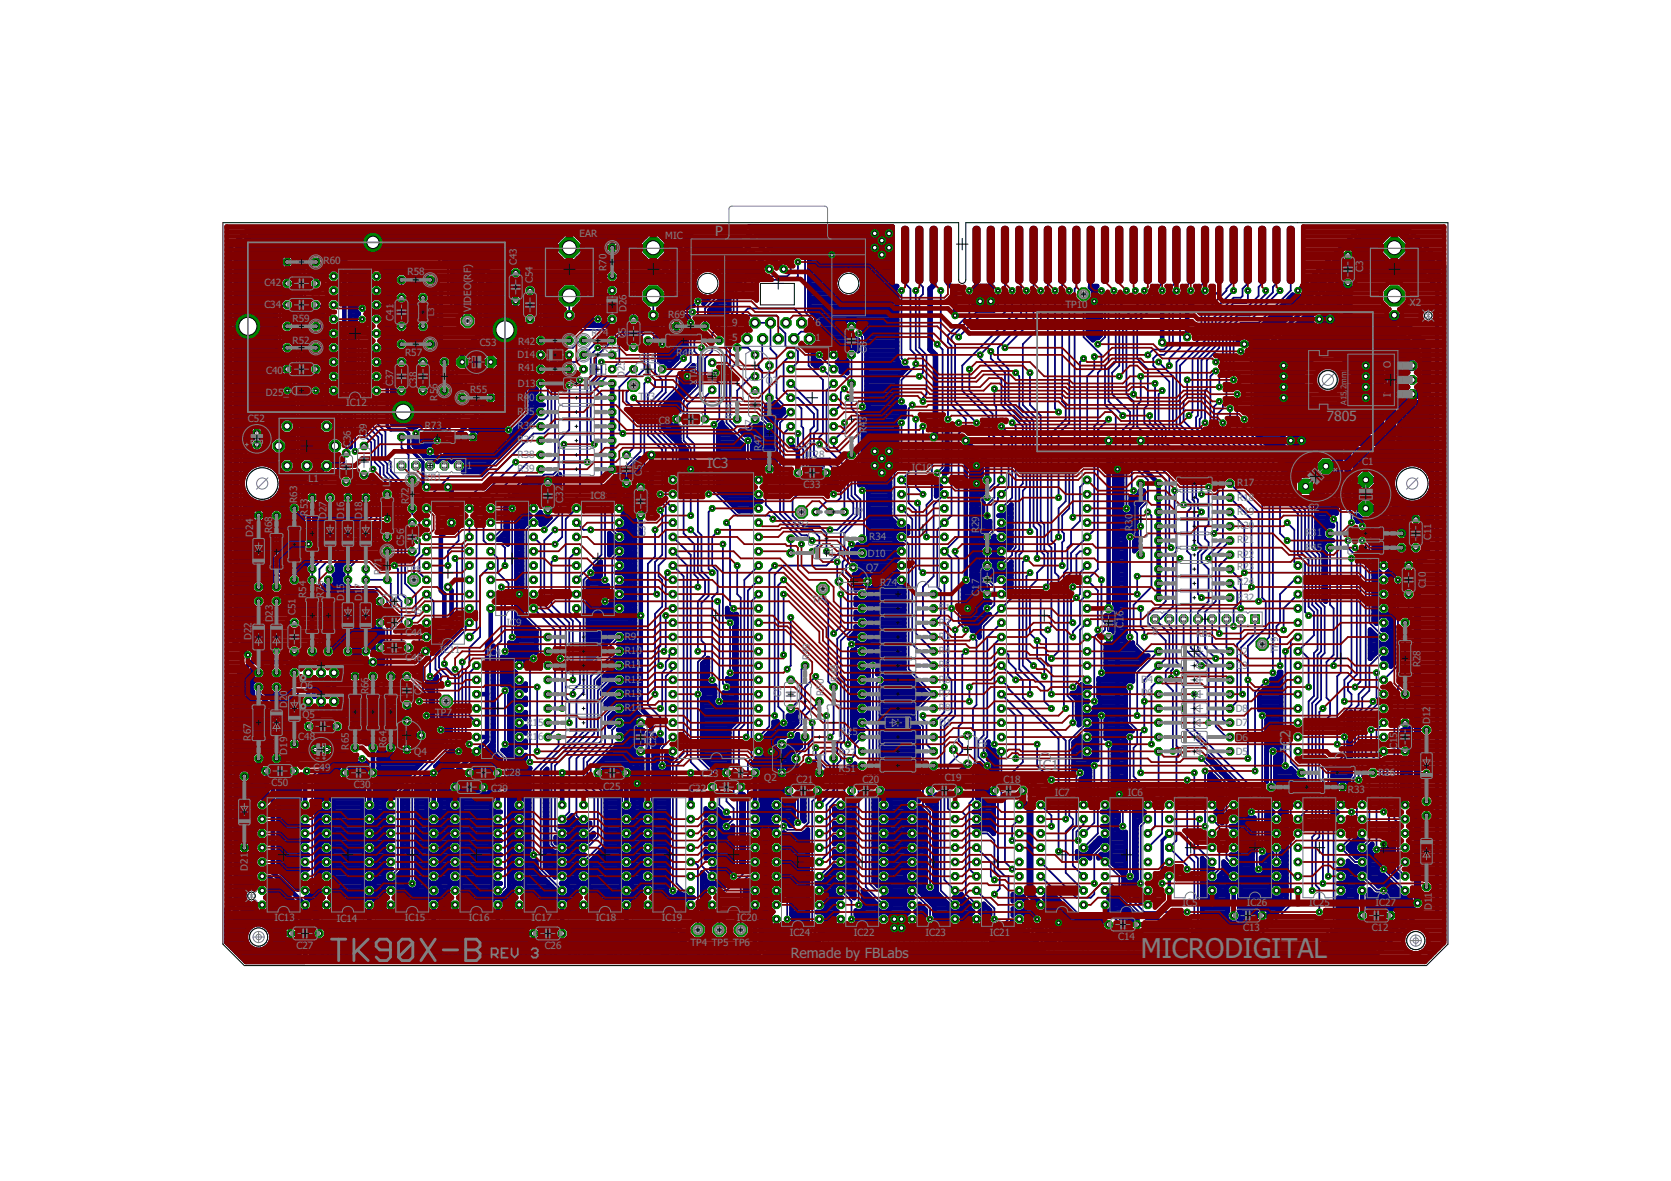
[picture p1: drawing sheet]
<svg xmlns="http://www.w3.org/2000/svg" width="297mm" height="210mm" viewBox="0 0 297 210" stroke-linecap="round" stroke-linejoin="round" font-family="sans-serif">
<defs><g id="words">
<text font-size="4.8" fill="#808080" x="202.8" y="170.3">MICRODIGITAL</text>
<g font-size="2.5" fill="#808080">
<text x="127.1" y="42">P</text>
<text x="235.8" y="74.8">7805</text>
<text x="125.7" y="83.2">IC</text>
<text x="128.1" y="83.2">3</text>
<text x="229.4" y="131.1" transform="rotate(-90 229.4 131.1)">2</text>
<text x="184.4" y="136.8">IC1</text>
<text x="229.4" y="133.6" transform="rotate(-90 229.4 133.6)">IC</text>
<text x="140.6" y="170.3">Remade by FBLabs</text>
</g>
<g font-size="1.8" fill="#808080">
<text x="57.5" y="47">R60</text>
<text x="91.9" y="47.1" transform="rotate(-90 91.9 47.1)">C4</text>
<text x="91.9" y="45.1" transform="rotate(-90 91.9 45.1)">3</text>
<text x="103" y="42.1">EAR</text>
<text x="107.8" y="47.1" transform="rotate(-90 107.8 47.1)">7</text>
<text x="107.8" y="46.1" transform="rotate(-90 107.8 46.1)">0</text>
<text x="118.3" y="42.4">MIC</text>
<text x="242.3" y="47.4" transform="rotate(-90 242.3 47.4)">3</text>
<text x="47" y="50.9">C42</text>
<text x="72.4" y="48.9">R58</text>
<text x="83.7" y="52.6" transform="rotate(-90 83.7 52.6)">EO</text>
<text x="83.7" y="50.4" transform="rotate(-90 83.7 50.4)">(</text>
<text x="83.7" y="49.7" transform="rotate(-90 83.7 49.7)">R</text>
<text x="83.7" y="48.6" transform="rotate(-90 83.7 48.6)">F)</text>
<text x="94.7" y="50.3" transform="rotate(-90 94.7 50.3)">C</text>
<text x="94.7" y="49.3" transform="rotate(-90 94.7 49.3)">5</text>
<text x="94.7" y="48.3" transform="rotate(-90 94.7 48.3)">4</text>
<text x="107.8" y="48.2" transform="rotate(-90 107.8 48.2)">R</text>
<text x="111.4" y="53.3" transform="rotate(-90 111.4 53.3)">6</text>
<text x="242.3" y="48.4" transform="rotate(-90 242.3 48.4)">C</text>
<text x="47" y="54.7">C34</text>
<text x="52" y="57.3">R59</text>
<text x="70" y="57" transform="rotate(-90 70 57)">C</text>
<text x="70" y="55.9" transform="rotate(-90 70 55.9)">4</text>
<text x="70" y="54.9" transform="rotate(-90 70 54.9)">1</text>
<text x="83.7" y="55.5" transform="rotate(-90 83.7 55.5)">V</text>
<text x="83.7" y="54.5" transform="rotate(-90 83.7 54.5)">ID</text>
<text x="105.1" y="59.6">R74</text>
<text x="111.2" y="59.1" transform="rotate(-90 111.2 59.1)">5</text>
<text x="111.4" y="55.4" transform="rotate(-90 111.4 55.4)">D</text>
<text x="111.4" y="54.2" transform="rotate(-90 111.4 54.2)">2</text>
<text x="118.8" y="56.5">R69</text>
<text x="130.1" y="58">9</text>
<text x="145" y="57.9">6</text>
<text x="189.4" y="54.8">T</text>
<text x="190.4" y="54.8">P</text>
<text x="191.4" y="54.8">10</text>
<text x="250.6" y="54.5">X2</text>
<text x="52" y="61.1">R52</text>
<text x="72" y="63.3">R57</text>
<text x="85.3" y="61.5">C53</text>
<text x="92" y="63.7">D</text>
<text x="92.1" y="66">R</text>
<text x="92.1" y="61.2">R</text>
<text x="93.2" y="63.7">14</text>
<text x="93.2" y="66">41</text>
<text x="93.2" y="61.2">42</text>
<text x="107" y="62.5">R73</text>
<text x="111.2" y="60.2" transform="rotate(-90 111.2 60.2)">C</text>
<text x="113.6" y="64.2">C</text>
<text x="114.7" y="64.2">5</text>
<text x="115.7" y="64.2">5</text>
<text x="120.3" y="63.3">R46</text>
<text x="130.1" y="60.5">5</text>
<text x="145" y="60.5">1</text>
<text x="154.1" y="62.7" transform="rotate(-90 154.1 62.7)">C6</text>
<text x="247.2" y="65.5" transform="rotate(-90 247.2 65.5)">O</text>
<text x="47.2" y="70.4">D25_</text>
<text x="47.3" y="66.4">C40</text>
<text x="69.9" y="68.7" transform="rotate(-90 69.9 68.7)">C</text>
<text x="69.9" y="67.6" transform="rotate(-90 69.9 67.6)">3</text>
<text x="69.9" y="66.7" transform="rotate(-90 69.9 66.7)">7</text>
<text x="74.1" y="69" transform="rotate(-90 74.1 69)">C38</text>
<text x="77.8" y="71.2" transform="rotate(-90 77.8 71.2)">R5</text>
<text x="77.8" y="69.1" transform="rotate(-90 77.8 69.1)">6</text>
<text x="83.6" y="69.8">R55</text>
<text x="92" y="71.2">R</text>
<text x="92.1" y="68.8">D</text>
<text x="93.1" y="71.2">4</text>
<text x="93.3" y="68.8">13</text>
<text x="94.1" y="71.2">0</text>
<text x="111" y="67.2" transform="rotate(-90 111 67.2)">D25</text>
<text x="113.5" y="71">T</text>
<text x="114.6" y="71">P</text>
<text x="115.5" y="71">3</text>
<text x="123.9" y="68.5" transform="rotate(-90 123.9 68.5)">XTAL</text>
<text x="136.1" y="68.3">Q3</text>
<text x="247.2" y="70.6" transform="rotate(-90 247.2 70.6)">I</text>
<text x="247.2" y="68" transform="rotate(-90 247.2 68)">-</text>
<text x="44.1" y="75.1">C52</text>
<text x="61.5" y="72.2">IC12</text>
<text x="65.2" y="76.2" transform="rotate(-90 65.2 76.2)">9</text>
<text x="75.5" y="76.3">R73_</text>
<text x="92" y="73.7">R35</text>
<text x="92" y="76.3">R36</text>
<text x="117.1" y="75.3">C</text>
<text x="118.2" y="75.3">8</text>
<text x="130.2" y="74.7" transform="rotate(-90 130.2 74.7)">R44</text>
<text x="133.8" y="76.7" transform="rotate(-90 133.8 76.7)">C</text>
<text x="133.8" y="75.6" transform="rotate(-90 133.8 75.6)">7</text>
<text x="154.1" y="77" transform="rotate(-90 154.1 77)">R</text>
<text x="154.1" y="75.9" transform="rotate(-90 154.1 75.9)">4</text>
<text x="154.1" y="75" transform="rotate(-90 154.1 75)">3</text>
<text x="62.4" y="79.5" transform="rotate(-90 62.4 79.5)">C36</text>
<text x="65.2" y="78.2" transform="rotate(-90 65.2 78.2)">C3</text>
<text x="68.9" y="83.4">5</text>
<text x="83" y="83.4">1</text>
<text x="92" y="78.8">R37</text>
<text x="92" y="81.4">R38</text>
<text x="92" y="83.9">R39</text>
<text x="135.4" y="80.2" transform="rotate(-90 135.4 80.2)">R</text>
<text x="135.4" y="79.1" transform="rotate(-90 135.4 79.1)">47</text>
<text x="142.9" y="81.4">I</text>
<text x="143.6" y="81.4">C28</text>
<text x="162.1" y="83.6">IC10</text>
<text x="242.2" y="82.7">C1</text>
<text x="52.8" y="89.4" transform="rotate(-90 52.8 89.4)">R63</text>
<text x="54.9" y="85.7">L1</text>
<text x="69.3" y="86.6" transform="rotate(-90 69.3 86.6)">L</text>
<text x="69.3" y="85.7" transform="rotate(-90 69.3 85.7)">2</text>
<text x="72.7" y="89.6" transform="rotate(-90 72.7 89.6)">R</text>
<text x="72.7" y="88.5" transform="rotate(-90 72.7 88.5)">7</text>
<text x="72.7" y="87.5" transform="rotate(-90 72.7 87.5)">2</text>
<text x="75.5" y="85.5">KB1</text>
<text x="100.1" y="89.4" transform="rotate(-90 100.1 89.4)">C32</text>
<text x="105" y="88.7">IC8</text>
<text x="114.1" y="84.6" transform="rotate(-90 114.1 84.6)">C57</text>
<text x="142.9" y="86.8">C33</text>
<text x="219.9" y="86.4">R17</text>
<text x="219.9" y="89">R18</text>
<text x="45" y="95.4" transform="rotate(-90 45 95.4)">D</text>
<text x="45" y="94.2" transform="rotate(-90 45 94.2)">2</text>
<text x="45" y="93.2" transform="rotate(-90 45 93.2)">4</text>
<text x="48.4" y="94.8" transform="rotate(-90 48.4 94.8)">R68</text>
<text x="54.7" y="91.6" transform="rotate(-90 54.7 91.6)">R53</text>
<text x="58" y="92.2" transform="rotate(-90 58 92.2)">D</text>
<text x="58" y="91" transform="rotate(-90 58 91)">2</text>
<text x="58" y="90" transform="rotate(-90 58 90)">7</text>
<text x="61.2" y="92.2" transform="rotate(-90 61.2 92.2)">D</text>
<text x="61.2" y="91" transform="rotate(-90 61.2 91)">1</text>
<text x="61.2" y="90" transform="rotate(-90 61.2 90)">6</text>
<text x="64.4" y="92.2" transform="rotate(-90 64.4 92.2)">D</text>
<text x="64.4" y="91" transform="rotate(-90 64.4 91)">1</text>
<text x="64.4" y="90" transform="rotate(-90 64.4 90)">8</text>
<text x="71.9" y="94.9" transform="rotate(-90 71.9 94.9)">6</text>
<text x="114.7" y="95.4" transform="rotate(-90 114.7 95.4)">C31</text>
<text x="140.8" y="93.9">TP2</text>
<text x="151.7" y="91.4">J</text>
<text x="152.4" y="91.4">P</text>
<text x="154.5" y="96">R34</text>
<text x="174.1" y="94.8" transform="rotate(-90 174.1 94.8)">R</text>
<text x="174.1" y="93.7" transform="rotate(-90 174.1 93.7)">2</text>
<text x="174.1" y="92.7" transform="rotate(-90 174.1 92.7)">9</text>
<text x="201.3" y="94.4" transform="rotate(-90 201.3 94.4)">R</text>
<text x="201.3" y="93.3" transform="rotate(-90 201.3 93.3)">3</text>
<text x="201.3" y="92.3" transform="rotate(-90 201.3 92.3)">0</text>
<text x="219.9" y="91.5">R19</text>
<text x="219.9" y="94.1">R20</text>
<text x="232" y="95.3">R</text>
<text x="232.6" y="90.8">C</text>
<text x="233.1" y="95.3">3</text>
<text x="233.6" y="90.8">2</text>
<text x="234.1" y="95.3">1</text>
<text x="254.4" y="95" transform="rotate(-90 254.4 95)">1</text>
<text x="254.4" y="94" transform="rotate(-90 254.4 94)">1</text>
<text x="71.9" y="97" transform="rotate(-90 71.9 97)">C5</text>
<text x="71.9" y="101.8">TP</text>
<text x="73.9" y="101.8">8</text>
<text x="154" y="101.4">Q7</text>
<text x="154.3" y="98.9">D10</text>
<text x="219.9" y="96.6">R21</text>
<text x="219.9" y="99.1">R22</text>
<text x="219.9" y="101.4">R23</text>
<text x="232" y="97.9">R45</text>
<text x="254.4" y="96" transform="rotate(-90 254.4 96)">C</text>
<text x="52.5" y="107.3" transform="rotate(-90 52.5 107.3)">1</text>
<text x="54.4" y="106.2" transform="rotate(-90 54.4 106.2)">R</text>
<text x="54.4" y="105.1" transform="rotate(-90 54.4 105.1)">5</text>
<text x="54.4" y="104.2" transform="rotate(-90 54.4 104.2)">4</text>
<text x="57.6" y="106.2" transform="rotate(-90 57.6 106.2)">R</text>
<text x="57.6" y="105.1" transform="rotate(-90 57.6 105.1)">7</text>
<text x="57.6" y="104.2" transform="rotate(-90 57.6 104.2)">5</text>
<text x="61.2" y="106.8" transform="rotate(-90 61.2 106.8)">D</text>
<text x="61.2" y="105.6" transform="rotate(-90 61.2 105.6)">1</text>
<text x="61.2" y="104.6" transform="rotate(-90 61.2 104.6)">5</text>
<text x="64.4" y="106.8" transform="rotate(-90 64.4 106.8)">D</text>
<text x="64.4" y="105.6" transform="rotate(-90 64.4 105.6)">1</text>
<text x="64.4" y="104.6" transform="rotate(-90 64.4 104.6)">7</text>
<text x="67.8" y="102.1" transform="rotate(-90 67.8 102.1)">R71</text>
<text x="144.3" y="107.2">TP1</text>
<text x="156.4" y="104.2">R74_</text>
<text x="174.1" y="105.9" transform="rotate(-90 174.1 105.9)">C</text>
<text x="174.1" y="104.8" transform="rotate(-90 174.1 104.8)">17</text>
<text x="219.9" y="103.9">R</text>
<text x="219.9" y="106.7">R</text>
<text x="221" y="103.9">24</text>
<text x="221" y="106.7">32</text>
<text x="253.4" y="104.6" transform="rotate(-90 253.4 104.6)">C</text>
<text x="253.4" y="103.5" transform="rotate(-90 253.4 103.5)">1</text>
<text x="253.4" y="102.6" transform="rotate(-90 253.4 102.6)">0</text>
<text x="44.7" y="113.8" transform="rotate(-90 44.7 113.8)">D</text>
<text x="44.7" y="112.6" transform="rotate(-90 44.7 112.6)">22</text>
<text x="48.5" y="110.6" transform="rotate(-90 48.5 110.6)">D</text>
<text x="48.5" y="109.4" transform="rotate(-90 48.5 109.4)">2</text>
<text x="48.5" y="108.4" transform="rotate(-90 48.5 108.4)">3</text>
<text x="52.5" y="109.3" transform="rotate(-90 52.5 109.3)">C</text>
<text x="52.5" y="108.3" transform="rotate(-90 52.5 108.3)">5</text>
<text x="72.1" y="113.1">C44</text>
<text x="72.1" y="109.1">C4</text>
<text x="74.1" y="109.1">5</text>
<text x="90" y="111.3">IC9</text>
<text x="111" y="113.7">R</text>
<text x="112.1" y="113.7">9</text>
<text x="166.9" y="108.7">R</text>
<text x="166.9" y="111.2">R</text>
<text x="166.9" y="113.7">R</text>
<text x="168" y="108.7">1</text>
<text x="168" y="111.2">2</text>
<text x="168" y="113.7">3</text>
<text x="199.7" y="111.5" transform="rotate(-90 199.7 111.5)">C</text>
<text x="199.7" y="110.5" transform="rotate(-90 199.7 110.5)">1</text>
<text x="199.7" y="109.5" transform="rotate(-90 199.7 109.5)">6</text>
<text x="204.9" y="112.8">8</text>
<text x="212.6" y="113.2">KB</text>
<text x="214.7" y="113.2">2</text>
<text x="222.6" y="112.8">1</text>
<text x="72.1" y="117.5">C46</text>
<text x="78.2" y="116">IC11</text>
<text x="86.4" y="116.6">I</text>
<text x="87.1" y="116.6">C</text>
<text x="88.1" y="116.6">4</text>
<text x="111" y="116.3">R</text>
<text x="111" y="118.8">R</text>
<text x="112.1" y="116.3">1</text>
<text x="112.1" y="118.8">1</text>
<text x="113.1" y="116.3">0</text>
<text x="113.1" y="118.8">1</text>
<text x="143.9" y="117.3" transform="rotate(-90 143.9 117.3)">R49</text>
<text x="166.9" y="116.3">R</text>
<text x="166.9" y="118.8">R</text>
<text x="168" y="116.3">4</text>
<text x="168" y="118.8">5</text>
<text x="219.7" y="116.4">D</text>
<text x="219.7" y="118.9">D</text>
<text x="220.9" y="116.4">2</text>
<text x="220.9" y="118.9">3</text>
<text x="227.2" y="116.1" transform="rotate(-90 227.2 116.1)">TP</text>
<text x="227.2" y="114.1" transform="rotate(-90 227.2 114.1)">9</text>
<text x="252.5" y="118.6" transform="rotate(-90 252.5 118.6)">R</text>
<text x="252.5" y="117.5" transform="rotate(-90 252.5 117.5)">2</text>
<text x="252.5" y="116.5" transform="rotate(-90 252.5 116.5)">8</text>
<text x="51.1" y="125.9" transform="rotate(-90 51.1 125.9)">D</text>
<text x="51.1" y="124.6" transform="rotate(-90 51.1 124.6)">2</text>
<text x="51.1" y="123.7" transform="rotate(-90 51.1 123.7)">0</text>
<text x="53.4" y="122.5">Q6</text>
<text x="65.5" y="123.4" transform="rotate(-90 65.5 123.4)">R</text>
<text x="65.5" y="122.3" transform="rotate(-90 65.5 122.3)">6</text>
<text x="65.5" y="121.3" transform="rotate(-90 65.5 121.3)">6</text>
<text x="75" y="123.6" transform="rotate(-90 75 123.6)">C47</text>
<text x="111" y="121.3">R</text>
<text x="111" y="123.9">R</text>
<text x="112.1" y="121.3">1</text>
<text x="112.1" y="123.9">1</text>
<text x="113.1" y="121.3">2</text>
<text x="113.1" y="123.9">3</text>
<text x="138.9" y="123.9" transform="rotate(-90 138.9 123.9)">C9</text>
<text x="146.5" y="123.7" transform="rotate(-90 146.5 123.7)">R50</text>
<text x="149" y="121.2" transform="rotate(-90 149 121.2)">R48</text>
<text x="166.9" y="121.3">R</text>
<text x="166.9" y="123.9">R</text>
<text x="168" y="121.3">6</text>
<text x="168" y="123.9">7</text>
<text x="202.8" y="121.5">D4</text>
<text x="202.8" y="123.7">D9</text>
<text x="44.6" y="131.6" transform="rotate(-90 44.6 131.6)">R</text>
<text x="44.6" y="130.5" transform="rotate(-90 44.6 130.5)">67</text>
<text x="53" y="131.5">C48</text>
<text x="53.8" y="127.6">Q5</text>
<text x="68.7" y="130.8" transform="rotate(-90 68.7 130.8)">4</text>
<text x="77.3" y="127.2">TP7</text>
<text x="93.6" y="129">R</text>
<text x="93.6" y="131.5">R</text>
<text x="94.7" y="129">1</text>
<text x="94.7" y="131.5">1</text>
<text x="95.7" y="129">5</text>
<text x="95.7" y="131.5">6</text>
<text x="111" y="126.4">R</text>
<text x="112.1" y="126.4">14</text>
<text x="116.6" y="131.8" transform="rotate(-90 116.6 131.8)">2</text>
<text x="116.6" y="130.8" transform="rotate(-90 116.6 130.8)">4</text>
<text x="149.5" y="130.6">R</text>
<text x="150.6" y="130.6">2</text>
<text x="151.5" y="130.6">5</text>
<text x="166.9" y="126.4">R</text>
<text x="167" y="129.1">D1</text>
<text x="168" y="126.4">8</text>
<text x="219.7" y="131.6">D6</text>
<text x="219.7" y="129.1">D7</text>
<text x="219.7" y="126.6">D8</text>
<text x="254.2" y="128.7" transform="rotate(-90 254.2 128.7)">D</text>
<text x="254.2" y="127.5" transform="rotate(-90 254.2 127.5)">12</text>
<text x="51.1" y="134.1" transform="rotate(-90 51.1 134.1)">D</text>
<text x="51.1" y="132.9" transform="rotate(-90 51.1 132.9)">19</text>
<text x="55.7" y="137.1">C49</text>
<text x="62" y="133.2" transform="rotate(-90 62 133.2)">R65</text>
<text x="68.7" y="132.9" transform="rotate(-90 68.7 132.9)">R6</text>
<text x="73.7" y="134.1">Q4</text>
<text x="89.5" y="137.9">C</text>
<text x="90.6" y="137.9">28</text>
<text x="116.6" y="132.8" transform="rotate(-90 116.6 132.8)">C</text>
<text x="149.1" y="134.4">R</text>
<text x="149.1" y="137.2">R</text>
<text x="150.2" y="134.4">27</text>
<text x="150.2" y="137.2">5</text>
<text x="151.2" y="137.2">1</text>
<text x="175.1" y="133.2" transform="rotate(-90 175.1 133.2)">Q1</text>
<text x="219.7" y="134.2">D5</text>
<text x="245" y="137.9">R</text>
<text x="246.1" y="137.9">2</text>
<text x="247.1" y="137.9">6</text>
<text x="248.4" y="133.2" transform="rotate(-90 248.4 133.2)">C</text>
<text x="248.4" y="132.1" transform="rotate(-90 248.4 132.1)">15</text>
<text x="48.3" y="139.8">C50</text>
<text x="62.9" y="140">C3</text>
<text x="64.9" y="140">0</text>
<text x="87.3" y="140.7">C29</text>
<text x="107.3" y="140.4">C25</text>
<text x="122.5" y="140.7">C22</text>
<text x="124.8" y="138.2">C23</text>
<text x="135.9" y="138.9">Q2</text>
<text x="141.6" y="139.1">C</text>
<text x="142.6" y="139.1">21</text>
<text x="153.3" y="139.1">C20</text>
<text x="167.9" y="138.8">C</text>
<text x="169" y="138.8">19</text>
<text x="178.4" y="139.1">C</text>
<text x="179.5" y="139.1">18</text>
<text x="187.5" y="141.4">IC7</text>
<text x="200.5" y="141.4">I</text>
<text x="201.2" y="141.4">C6</text>
<text x="239.6" y="141">R33</text>
<text x="44.1" y="154.7" transform="rotate(-90 44.1 154.7)">D</text>
<text x="44.1" y="153.5" transform="rotate(-90 44.1 153.5)">2</text>
<text x="44.1" y="152.6" transform="rotate(-90 44.1 152.6)">1</text>
<text x="210.2" y="161.1">IC5</text>
<text x="221.6" y="161.1">IC26</text>
<text x="232.7" y="161.1">IC25</text>
<text x="244.5" y="161.1">IC27</text>
<text x="254.5" y="161.7" transform="rotate(-90 254.5 161.7)">D</text>
<text x="254.5" y="160.5" transform="rotate(-90 254.5 160.5)">1</text>
<text x="254.5" y="159.5" transform="rotate(-90 254.5 159.5)">1</text>
<text x="48.8" y="163.6">IC13</text>
<text x="59.9" y="163.9">IC14</text>
<text x="71.9" y="163.6">IC15</text>
<text x="83.4" y="163.6">IC16</text>
<text x="94.5" y="163.6">IC17</text>
<text x="105.9" y="163.6">IC18</text>
<text x="117.6" y="163.6">IC19</text>
<text x="131" y="163.6">IC</text>
<text x="132.7" y="163.6">2</text>
<text x="133.7" y="163.6">0</text>
<text x="140.4" y="166.3">IC24</text>
<text x="151.8" y="166.3">IC22</text>
<text x="164.5" y="166.3">IC23</text>
<text x="175.9" y="166.3">IC21</text>
<text x="198.8" y="167">C14</text>
<text x="221" y="165.4">C13</text>
<text x="243.8" y="165.4">C12</text>
<text x="52.7" y="168.6">C2</text>
<text x="54.7" y="168.6">7</text>
<text x="96.8" y="168.6">C26</text>
<text x="122.7" y="168.1">TP4 TP5 TP6</text>
</g>
<g font-size="1.4" fill="#808080">
<text x="77.2" y="56.2" transform="rotate(-90 77.2 56.2)">L3</text>
<text x="239.3" y="72" transform="rotate(-90 239.3 72)">A15,</text>
<text x="239.3" y="69.2" transform="rotate(-90 239.3 69.2)">2</text>
<text x="239.3" y="68.4" transform="rotate(-90 239.3 68.4)">mm</text>
</g>
</g></defs>
<g fill="none" stroke="#808080" stroke-width=".25">
<path d="M58.4 170.2h-.8l-.3-.2v-.5l.3-.3h.8v1.5M59 169.2v1h.7l.3-.2v-.8M60.6 169.5l.3-.3h.5l.2 .3v.5l-.2 .2h-.5l-.3-.2zM62.2 169.2h.3l.5 .5M63 169.2v1M63.6 170.2h.8l.2-.2v-.5l-.2-.3h-.8v1.3l.3 .2h.2M66.9 168.7l1 1M67.6 169.5l-.7 .7M67.9 168.7v1.5M68.5 168.7h1M69 168.7v1.5M71.8 169.5l.3-.3h.5l.2 .3v.5l-.2 .2h-.5l-.3-.2z"/>
<path d="M73.4 168.7v1.5h.8l.2-.2v-.5l-.2-.3h-.8M77.7 169.7h-1v-.2l.3-.3h.5l.2 .3v.5l-.2 .2h-.5M79.4 168.7v1.5h-.8l-.3-.2v-.5l.3-.3h.8M80 169.2v1h.7l.3-.2v-.8M81.6 170.2h.5M82.1 168.7h-.3v1.5M82.7 169l.3-.3h.5l.2 .3v1l-.2 .2h-.5l-.3-.2M86.2 168.7h.8v1.5h-.8l-.2-.2v-.3l.2-.2-.2-.3v-.2zM86.2 169.5h.8M87.6 168.7h1v1.5M88.1 169.5h.5M91.9 169.7h-1v-.2l.2-.3h.6l.2 .3v.5l-.2 .2h-.6"/>
<path d="M93.5 169.5l-.2-.3h-.5l-.3 .3v.7M93.5 168.7v1.5M94.1 169.2h.5M94.4 169v1l-.3 .2M96.9 169.5l.2-.3h.5l.3 .3v.5l-.3 .2h-.5l-.2-.2zM98.5 169.2h.5M98.7 169v1l-.2 .2M101.3 168.7v1.5h.7l.3-.2v-.5l-.3-.3h-.7M102.9 170.2v-.7l.2-.3h.8v1M105.3 169.2h-.5l-.3 .3v.7h.8l.2-.2-.2-.3h-.8M107.8 169.2h.8l.2 .3-.2 .2h-.5l-.3 .3 .3 .2h.7M109.4 170.2v-.7l.3-.3h.7v1"/>
<path d="M111.8 169.2h-.5l-.2 .3v.7h.7l.3-.2-.3-.3h-.7M112.7 169.2h.8l.2 .3v.5l-.2 .2h-.8M114.3 169.2h.8l.3 .3-.3 .2h-.5l-.3 .3 .3 .2h.8M117.9 168.7h.7v1.5h-.7l-.3-.2v-.3l.3-.2-.3-.3v-.2zM117.9 169.5h.7M119.3 169l.2-.3h.5l.3 .3v1l-.3 .2h-.5l-.2-.2M121.9 169.7h-.7l-.3-.2v-.5l.3-.3h.7v1.5M124.2 170.2v-.7l.2-.3h.8v1M126.6 169.2h-.5l-.3 .3v.7h.8l.2-.2-.2-.3h-.8M128.5 169.7h-1.1v-.2l.3-.3h.5l.3 .3v.5l-.3 .2h-.5M129 170.2h.5M129.5 168.7h-.2v1.5"/>
<path d="M130.2 169.2h.7l.3 .3v.5l-.3 .2h-.7M133.4 170.2h.8l.3-.2v-.5l-.3-.3h-.8v1.3l.3 .2h.2M135.1 170.2v-.7l.2-.3h.8v1M136.7 170.2h.5M136.9 168.4v.3M137.2 169.2h-.3v1M137.8 168.7v1.5h.8l.2-.2v-.5l-.2-.3h-.8M139.4 170.2h.5M139.7 168.4v.3M139.9 169.2h-.2v1M140.2 167.7h.5M140.5 169.2l.5 1 .6-1"/>
<path d="M140.7 166.2h-.2v1.5M142.1 166.7h-.5l-.2 .3v.7h.7l.3-.2-.3-.3h-.7M142.2 169.5l.2-.3h.5l.3 .3v.5l-.3 .2h-.5l-.2-.2zM143 167.7h.5M143.2 165.9v.3M143.5 166.7h-.3v1M143.8 169.2h.2l.5 .5M144 166.7h.5M144.3 166.5v1l-.3 .2M144.5 169.2v1M145.1 167.7h.5M145.4 165.9v.3"/>
<path d="M145.6 166.7h-.2v1M146.2 170.2h-.8l-.2-.2v-.5l.2-.3h.8v1.5M146.3 167.7v-.7l.2-.3h.8v1M147.9 167.7h.5M148.1 165.9v.3M148.4 166.7h-.3v1M148.4 168.7v1.5h.8l.3-.2v-.5l-.3-.3h-.8M150.1 170.2v-.7l.2-.3h.8v1M150.6 166.7h.3l.5 .5M151.4 166.7v1M152 167l.3-.3h.5l.2 .3v.5l-.2 .2h-.5l-.3-.2zM152.5 169.2h-.5l-.3 .3v.7h.8l.2-.2-.2-.3h-.8"/>
<path d="M153.6 167h.5M153.6 166.2l.2 .3v1.2M155 170.2h.8l.2-.2v-.5l-.2-.3h-.8v1.3l.3 .2h.2M156.4 166.7h.7l.3 .3v.5l-.3 .2h-.7M156.6 170.2v-.7l.3-.3h.7v1M158 167.7h.5M158.2 165.9v.3M158.2 170.2h.5M158.5 166.7h-.3v1M158.5 168.4v.3M158.7 169.2h-.2v1M159.1 166.7l.5 1 .5-1"/>
<path d="M159.4 170.2h.7l.3-.2v-.5l-.3-.3h-.7v1.3l.2 .2h.3M160.7 167l.3-.3h.5l.2 .3v.5l-.2 .2h-.5l-.3-.2zM161.8 169.2h-.6l-.2 .3v.7h.8l.2-.2-.2-.3h-.8M162.3 166.7v1.3l.3 .2h.2M162.3 165.9v.3M162.6 169.2h.3l.5 .5M163.4 169.2v1M163.4 167.7v-.7l.3-.3h.8v1M164 169.2v1h.8l.2-.2v-.8M165.6 169.5l.3-.3h.5l.2 .3v.5l-.2 .2h-.5l-.3-.2zM165.8 166.7h-.5l-.2 .3v.7h.7l.3-.2-.3-.3h-.7M167 166.2h.7v1.5h-.7l-.3-.2v-1z"/>
<path d="M167.3 169.2h.7l.3 .3v.5l-.3 .2h-.7M168.9 170.2v-.7l.3-.3h.7v1M170 167l.2-.3h.6l.2 .3v.5l-.2 .2h-.6l-.2-.2zM171.6 169.7h-1.1v-.2l.3-.3h.5l.3 .3v.5l-.3 .2h-.5M171.6 166.7h.5M171.9 166.5v1l-.3 .2M173.8 169.2h.3l.5 .5M174.4 166.7h.7l.3 .3-.3 .2h-.5l-.2 .3 .2 .2h.8M174.6 169.2v1M175.2 169.5l.2-.3h.5l.3 .3v.5l-.3 .2h-.5l-.2-.2zM176 166.7l.7 .5-.7 .5M176.7 166.2v1.5"/>
<path d="M176.8 168.7l.2 .3v1.2M176.8 169.5h.5M177.4 167.7v-.7l.2-.3h.8v1M179.8 166.7h-.5l-.3 .3v.7h.8l.2-.2-.2-.3h-.8M180 168.7l-.5 .5v.5l.5 .5M180.6 169.5l.3-.3h.5l.3 .3v.5l-.3 .2h-.5l-.3-.2zM181.7 167l-.3-.3h-.5l-.3 .3v.7M181.7 166.2v1.5M182.3 166.2h1M182.3 169.2h.7l.3 .3v.5l-.3 .2h-.7M182.8 166.2v1.5M184.9 169.7h-1v-.2l.3-.3h.5l.2 .3v.5l-.2 .2h-.5"/>
<path d="M185.5 167.5h.2v.2h-.2zM185.5 168.7v1.5l1.1-1.5v1.5M186.4 166.5l.2-.3h.5l.3 .3v1M186.4 166.5v1l.2 .2h.5l.3-.2M186.4 166.5l1 1M187.2 168.7l.5 .5v.5l-.5 .5M189 166.5l-.2-.3h-.5l-.3 .3v.2l1 1h-1M189.6 166.5l.3-.3h.5l.2 .3v1M189.6 166.5v1l.3 .2h.5l.2-.2M189.6 166.5l1 1M189.9 169.5l.3-.3h.5l.2 .3v.5l-.2 .2h-.5l-.3-.2zM192.3 166.5l-.3-.3h-.5l-.2 .3v.2l1 1h-1"/>
<path d="M192.6 169.5l-.3-.3h-.5l-.2 .3v.7M192.6 168.7v1.5M192.9 166.2l1 1.5M193.1 170.2h.6M193.7 168.7h-.3v1.5M194.5 167h.8l.3-.3v-.2l-.3-.3h-.5l-.3 .3v1l.3 .2h.5l.3-.2M195 169.2h-.5l-.2 .3v.7h.7l.3-.2-.3-.3h-.7M195.9 169.2l.5 1 .5-1M196.2 166.5l.2-.3h.6l.2 .3v1M196.2 166.5v1l.2 .2h.6l.2-.2M196.2 166.5l1 1M197.5 169.2h.3l.5 .5"/>
<path d="M198.3 169.2v1M199.5 167.7v-.7l.2-.3h.8v1M199.7 169.2h-.5l-.3 .3v.7h.8l.2-.2-.2-.3h-.8M200.6 169l.2-.3h.5l.3 .3v1l-.3 .2h-.5l-.2-.2M201.1 167.7h.5M201.3 165.9v.3M201.6 166.7h-.3v1M203.8 170.2h.5M203.8 166.7h.8l.3 .3-.3 .2h-.5l-.3 .3 .3 .2h.8M204.3 168.7h-.3v1.5M205.9 169.7h-1v-.2l.3-.3h.5l.2 .3v.5l-.2 .2h-.5M206.5 166.2v1.5h-.8l-.2-.2v-.5l.2-.3h.8"/>
<path d="M206.5 169.5l.3-.3h.5l.3 .3v.5l-.3 .2h-.5l-.3-.2zM207.9 166.7h-.6l-.2 .3v.7h.8l.2-.2-.2-.3h-.8M208.2 170.2v-.7l.2-.3h.8v1M209.8 166.2v1.5h-1.1M210.4 166.5l.2-.3h.8v1.5h-.8l-.2-.2v-.3l.2-.2-.2-.3zM210.6 169.2h-.5l-.3 .3v.7h.8l.2-.2-.2-.3h-.8M210.6 167h.8M211.5 170.2v-1.5l.5 .5 .5-.5v1.5M212 166.2h1v1.5M212.5 167h.5M214.7 170h.2v.2h-.2zM214.7 170.2l.5 .5"/>
<path d="M215.3 166.7v1.3l.2 .2h.3M216.3 166.7v.8l-.3 .2h-.7M216.9 169.7h-1.1v-.2l.3-.3h.5l.3 .3v.5l-.3 .2h-.5M217.4 169.2h.5M217.7 169v1l-.3 .2M217.9 166.2v1.5h-.7l-.3-.2v-.5l.3-.3h.7M219.3 169.2h-.5l-.3 .3v.7h.8l.3-.2-.3-.3h-.8M221.2 167.2h-1v-.2l.3-.3h.5l.2 .3v.5l-.2 .2h-.5M221.2 169.7h-1v-.2l.3-.3h.5l.2 .3v.5l-.2 .2h-.5M221.8 169.2h.3l.5 .5M221.8 166.2v1.5h.8l.2-.2v-.5l-.2-.3h-.8M222.6 169.2v1"/>
<path d="M223.2 169.2h.8l.2 .3v.5l-.2 .2h-.8M224.2 166.7h-.5l-.2 .3v.7h.7l.3-.2-.3-.3h-.7M225.6 167l.3-.3h.2v1M225.6 167v.7M225.6 167l-.2-.3-.3 .3v.7M227.2 169.2h-.5l-.2 .3v.7h.7l.3-.2-.3-.3h-.7M227.8 167.2h-1.1v-.2l.3-.3h.5l.3 .3v.5l-.3 .2h-.5M228.4 166.7h.2l.5 .5M228.6 169.5l.3-.3h.2v1M228.6 169.5v.7M228.6 169.5l-.2-.3-.3 .3v.7M229.1 166.7v1"/>
<path d="M230.8 169.7h-1.1v-.2l.3-.3h.5l.3 .3v.5l-.3 .2h-.5M231.4 166.5l.2-.3h.8v1.5h-.8l-.2-.2v-.3l.2-.2-.2-.3zM231.6 167h.8M232.4 168.7v1.5M232.4 169.5l-.3-.3h-.5l-.2 .3v.7M233 166.5l.3-.3h.5l.2 .3v1l-.2 .2h-.5l-.3-.2M233 169.2h.8l.2 .3v.5l-.2 .2h-.8M234.7 169.2h.7l.3 .3-.3 .2h-.5l-.2 .3 .2 .2h.8M235.7 167.2h-.8l-.2-.2v-.5l.2-.3h.8v1.5"/>
</g>
<g fill="#000080" stroke="#000080" stroke-width=".18">
<path d="M160.3 40.5a.66 .66 0 0 1 .7-.3 .66 .66 0 0 1 .5 .6v9a.64 .64 0 0 1-.6 .6 .64 .64 0 0 1-.6-.6z" fill-rule="evenodd"/>
<path d="M162.9 40.5a.66 .66 0 0 1 .7-.3 .66 .66 0 0 1 .5 .6v9a.64 .64 0 0 1-.7 .6 .64 .64 0 0 1-.6-.6z" fill-rule="evenodd"/>
<path d="M165.4 40.5a.66 .66 0 0 1 .7-.3 .66 .66 0 0 1 .5 .6v9a.64 .64 0 0 1-.6 .6 .64 .64 0 0 1-.7-.6z" fill-rule="evenodd"/>
<path d="M168 40.5a.66 .66 0 0 1 .6-.3 .66 .66 0 0 1 .5 .6v9a.64 .64 0 0 1-.6 .6 .64 .64 0 0 1-.6-.6z" fill-rule="evenodd"/>
<path d="M173 40.5a.66 .66 0 0 1 .7-.3 .66 .66 0 0 1 .5 .6v9a.64 .64 0 0 1-.6 .6 .64 .64 0 0 1-.6-.6z" fill-rule="evenodd"/>
<path d="M175.6 40.5a.66 .66 0 0 1 .7-.3 .66 .66 0 0 1 .5 .6v9a.64 .64 0 0 1-.7 .6 .64 .64 0 0 1-.6-.6z" fill-rule="evenodd"/>
<path d="M178.1 40.5a.66 .66 0 0 1 .7-.3 .66 .66 0 0 1 .5 .6v9a.64 .64 0 0 1-.7 .6 .64 .64 0 0 1-.6-.6z" fill-rule="evenodd"/>
<path d="M180.6 40.5a.66 .66 0 0 1 .7-.3 .66 .66 0 0 1 .5 .6v9a.64 .64 0 0 1-.6 .6 .64 .64 0 0 1-.6-.6z" fill-rule="evenodd"/>
<path d="M183.2 40.5a.66 .66 0 0 1 .7-.3 .66 .66 0 0 1 .5 .6v9a.64 .64 0 0 1-.7 .6 .64 .64 0 0 1-.6-.6z" fill-rule="evenodd"/>
<path d="M185.7 40.5a.66 .66 0 0 1 .7-.3 .66 .66 0 0 1 .5 .6v9a.64 .64 0 0 1-.6 .6 .64 .64 0 0 1-.7-.6z" fill-rule="evenodd"/>
<path d="M188.2 40.5a.66 .66 0 0 1 .7-.3 .66 .66 0 0 1 .5 .6v9a.64 .64 0 0 1-.6 .6 .64 .64 0 0 1-.6-.6z" fill-rule="evenodd"/>
<path d="M190.8 40.5a.66 .66 0 0 1 .7-.3 .66 .66 0 0 1 .5 .6v9a.64 .64 0 0 1-.7 .6 .64 .64 0 0 1-.6-.6z" fill-rule="evenodd"/>
<path d="M193.3 40.5a.66 .66 0 0 1 .7-.3 .66 .66 0 0 1 .5 .6v9a.64 .64 0 0 1-.6 .6 .64 .64 0 0 1-.6-.6z" fill-rule="evenodd"/>
<path d="M195.9 40.5a.66 .66 0 0 1 .7-.3 .66 .66 0 0 1 .5 .6v9a.64 .64 0 0 1-.7 .6 .64 .64 0 0 1-.6-.6z" fill-rule="evenodd"/>
<path d="M198.4 40.5a.66 .66 0 0 1 .7-.3 .66 .66 0 0 1 .5 .6v9a.64 .64 0 0 1-.6 .6 .64 .64 0 0 1-.7-.6z" fill-rule="evenodd"/>
<path d="M200.9 40.5a.66 .66 0 0 1 .7-.3 .66 .66 0 0 1 .5 .6v9a.64 .64 0 0 1-.6 .6 .64 .64 0 0 1-.6-.6z" fill-rule="evenodd"/>
<path d="M203.5 40.5a.66 .66 0 0 1 .7-.3 .66 .66 0 0 1 .5 .6v9a.64 .64 0 0 1-.7 .6 .64 .64 0 0 1-.6-.6z" fill-rule="evenodd"/>
<path d="M206 40.5a.66 .66 0 0 1 .7-.3 .66 .66 0 0 1 .5 .6v9a.64 .64 0 0 1-.6 .6 .64 .64 0 0 1-.6-.6z" fill-rule="evenodd"/>
<path d="M208.6 40.5a.66 .66 0 0 1 .7-.3 .66 .66 0 0 1 .5 .6v9a.64 .64 0 0 1-.7 .6 .64 .64 0 0 1-.6-.6z" fill-rule="evenodd"/>
<path d="M211.1 40.5a.66 .66 0 0 1 .7-.3 .66 .66 0 0 1 .5 .6v9a.64 .64 0 0 1-.6 .6 .64 .64 0 0 1-.7-.6z" fill-rule="evenodd"/>
<path d="M213.6 40.5a.66 .66 0 0 1 .7-.3 .66 .66 0 0 1 .5 .6v9a.64 .64 0 0 1-.6 .6 .64 .64 0 0 1-.6-.6z" fill-rule="evenodd"/>
<path d="M216.2 40.5a.66 .66 0 0 1 .7-.3 .66 .66 0 0 1 .5 .6v9a.64 .64 0 0 1-.7 .6 .64 .64 0 0 1-.6-.6z" fill-rule="evenodd"/>
<path d="M218.7 40.5a.66 .66 0 0 1 .7-.3 .66 .66 0 0 1 .5 .6v9a.64 .64 0 0 1-.6 .6 .64 .64 0 0 1-.6-.6z" fill-rule="evenodd"/>
<path d="M221.3 40.5a.66 .66 0 0 1 .7-.3 .66 .66 0 0 1 .5 .6v9a.64 .64 0 0 1-.7 .6 .64 .64 0 0 1-.6-.6z" fill-rule="evenodd"/>
<path d="M223.8 40.5a.66 .66 0 0 1 .7-.3 .66 .66 0 0 1 .5 .6v9a.64 .64 0 0 1-.6 .6 .64 .64 0 0 1-.7-.6z" fill-rule="evenodd"/>
<path d="M226.3 40.5a.66 .66 0 0 1 .7-.3 .66 .66 0 0 1 .5 .6v9a.64 .64 0 0 1-.6 .6 .64 .64 0 0 1-.6-.6z" fill-rule="evenodd"/>
<path d="M228.9 40.5a.66 .66 0 0 1 .7-.3 .66 .66 0 0 1 .5 .6v9a.64 .64 0 0 1-.7 .6 .64 .64 0 0 1-.6-.6z" fill-rule="evenodd"/>
</g>
<g fill="none" stroke="#000080" stroke-width=".83">
<path d="M41.9 52.9h11.6M41.9 55.3h7.1M41.9 47.5h8.2M41.9 45.1h57M41.9 46.7h7.8M41.9 53.7h7.9M41.9 52.2h11.6M41.9 60h7.1M41.9 59.2h7.1M41.9 58.4h7.1M41.9 57.6h7.1M41.9 56.9h7.1"/>
<path d="M41.9 56.1h7.1M41.9 54.5h7.2M41.9 51.4h8.3M41.9 50.6h7.9M41.9 49.8h7.9M41.9 49h10.7M41.9 48.3h11.5M41.9 45.9h7.9M42 44.4h56.8M42.8 43.6h56M43.6 42.8h55.4M44.3 42h55.5"/>
<path d="M49.7 46.6h2.7M49.8 53.7l-.7 .7-.1 .3v6.6l.1 .3 1.4 1.5h1.1l.7-.8v-1l-.7-.8h-1.1v-1.2h1.1l.7-.8v-.7l2.6-2.6 .1-.4 .6 .7h1.1l.1-.2 1.2 1.2v.8l.8 .7M50.5 52.9l-.7 .8M50.5 60h6.8M50.5 56.1h1.4M51.1 45.3v2.6M51.1 47.5h.1M51.1 46.7h.1M51.1 45.9h.1M51.6 52.9l.7 .8v1l-.7 .8h-1.1v1.2h.7l2.3-2.2M51.6 59.2h3.9M51.8 55.3h.9"/>
<path d="M51.8 51.4h2.2M52 47.5h2.1M52.3 45.9h2.7M52.3 53.7h1.2M52.3 58.4h2.6M52.3 54.5h1.2M52.4 46.7h2.5M52.5 57.6h2.4M53.2 50.6h1.6M53.3 56.9h2.2M53.8 51.6h.1M54 49.8h.9"/>
<path d="M54.1 56.1h3.5M54.7 49h1.7M54.8 55.3h.6M55.5 48.3h2.9M56.1 58h.7l1.2 1.3h3.2M56.3 45.3h-.7l-.7 .7v.8l-2.9 2.8-.4-.5h-1.1l-.7 .7v1.1l.7 .7h1.1l.5-.5 .6-.1 3.2-3.2h.8l.7-.7v-.4h4.2l-1.3 1.2-.1 .3-.4-.4h-1l-.5 .5h-1l-.3 .2-.7 .6h-.7l-.7 .7v.8l-1.3 1.3-.1 .2v2.4M56.3 45.3h.1M56.6 45.2l-.3 .1M56.8 56.9h1.2M57 47.5h3.8M57.8 57.6h.6M58.8 58h1"/>
<path d="M58.8 58l-.3 .3-1.2-1.2-.6-.4h-1.1l-.7 .8v1l.7 .8h1l.9 .8 .3 .2h.7l.3 .2M60.2 57.6v.7h-.1l-.3-.3zM62.2 52.9h6.8M62.2 55.3h1.2M62.2 53.7h3.5M62.2 52.2h3.5M62.2 60h.8M62.2 59.2h.8M62.2 58.4h.8M62.2 57.6h.8M62.2 56.9h1M62.2 56.1h1.3"/>
<path d="M62.2 54.5h1.1M62.2 51.4h3.5M62.2 50.6h4M62.2 49.8h3.6M62.2 49h3.5M62.9 48.3h3.1M63.8 55.8l-.4 .3-.1 .7-.3 .4v12.9M63.8 55.8h.1M64.2 53.7a1.13 1.13 0 0 0-.9 .9 1.13 1.13 0 0 0 .5 1.2M64.6 53.7a1.06 1.06 0 0 1 .9 1.2l.8 .7 .1-.1M65.4 54.5h.3M65.7 52.2l.7 .7-.7 .8v1l.7 .8"/>
<path d="M65.9 55.3h.3M66.2 50.6v-.5l-.5-.5v-1l.3-.4h-3.1l-.7 .7v15a3.2 3.2 0 0 1-1.4 1.5h-.7l-.3 .2M66.2 50.6l-.5 .5v1.1M66.4 55.5h1.1M66.9 59.3h1.3M66.9 59.3h.1M67.5 55.5l.5 .5h1l.3 .1M67.6 55.3h9.7M67.7 50.6v-.5l.5-.5v-1l-.4-.4h5.7l1.7 1.7v.4l.7 .7h1l.4 .4v8.8l-.3-.3h-1.1l-.7 .7v1.1l.7 .7h1.1l.2-.2h4v1l-.6 .5v1.2l-.3-.4v-.7l-.8-.7h-1l-.8 .7v1.1l.8 .7h.7l3.5 3.5v.3h-.7l-6.3-6.3h-1l-.6 .5h-1.7l-.5-.5h-1.1l-.7 .7v1.1l.7 .7h1.1l.5-.5h1.7l.6 .5h1l.2-.1 2.6 2.7-.5 .5h-1.8l-.5-.5h-1l-.8 .7v1.1l.8 .7h1l.5-.5h1.8l.2 .3v3.1l-2.1 2h-1.7l-1.3 .6-.6-.6-.3-.1h-2.4l-.1-.1v-9.3l-.1-.4-1.4-1.4v-.5l-.7-.7M67.7 50.6l.5 .5v1.1M67.7 50.6h2.7M67.8 57.6h.8"/>
<path d="M67.9 48.3h5.6M67.9 58.4h1.5M68 49.8h2.1M68.1 60h2.5M68.2 52.2h2.1l.3-.3v-1.1l-.5-.5v-1.1l.7-.7h1.1l.7 .7v1.1l-.5 .5v1.1l.3 .3h1.7l.6-.6h1l.8 .8v1l-.8 .8h-1l-.6-.5h-1.7l-.5 .5h-1.1l-.4-.5M68.2 51.4h2.4M68.2 49h2.1M68.2 59.2h2.4M69.2 56.1h8.1M69.3 56.1l1.1 1.1 .4-.5h1.1l.5 .5h1.7l.6-.5h1l.8 .8v1l-.8 .8h-1l-.6-.5h-1.7l-.3 .2v1.1l.5 .5v1.1l-.7 .7h-1.1l-.7-.7v-1.1l.5-.5v-1.1l-.3-.2-.6-.1-1.2-1.2h-.5l-.5 .5 .7 .7v1.1l-.7 .8 .7 .7v1l-.7 .8M69.6 54.5h7.7M70 52.2l-.3 .1-1.2 1.1h-.5l-.5-.5 .7-.7"/>
<path d="M70 56.9h.7M70.4 53.7h.1M70.4 53.7l-1.1 1.1-1.3 .1-.5 .6M72 56.9h2.5M72.1 60h3.7M72.1 59.2h2.5M72.1 51.4h5.2M72.3 50.6h3.2M72.3 53.7h1.9M72.5 49h1.8M72.6 49.8h2.5M75.8 59.2h1.5"/>
<path d="M75.8 56.9h1.5M76.2 53.7h1.1M76.2 52.2h1.1M76.5 52.9h.8M76.5 58.4h.8M76.5 57.6h.8M77 60h.3M77.9 45.2l.2 .1 2.2 2.1 .1 .3v5.5l2.1 2.2h1.3l.5 .5v-5.7l.2-.4 2.2-2.2 .3-.1M78.8 45.9h20.9M79.6 46.7h26.4M80.3 47.5h10.6l.3-.3h1l.3 .3h12.7l1.1-1.1 .4-.2h4.2l.4 .2 1.1 1.1h4.9l5.6-5.6h-5.5l1.1 1.1v.8h-2.2v2.7h.8l1.4-1.5v-.7h-4.8v.7l1.4 1.5h.8v-2.7h-2.2v-.8l1.2-1.1h-12.4l1.1 1.1v.8h-2.2v2.7h.8l1.4-1.5v-.7h-4.8v.7l1.4 1.5h.8v-2.7h-2.2v-.8l1.1-1.1h-55.4l-2.6 2.5v68.4l2.5 2.5 .3 .1M80.4 52.9h3.9"/>
<path d="M80.4 52.2h3.9M80.4 51.4h3.9M80.4 50.6h3.9M80.4 49.8h4.1M80.4 49h4.8M80.4 48.3h5.6M80.9 53.7h3.4M81.6 54.5h2.7M82.4 55.3h1.9M86.1 60h6.7M86.3 52.9h4.1M86.3 55.3h9.1"/>
<path d="M86.3 53.7h4.1M86.3 52.2h6.6M86.3 59.2h6.5M86.3 58.4h6.5M86.3 57.6h6.5M86.3 56.9h6.6M86.3 56.1h6.8M86.3 54.5h4.5M86.3 51.4h6.6M86.6 50.6h6.9M87.3 49.8h18.5M90.4 53.6h2.6"/>
<path d="M91.7 52.9h.1M91.7 52.2v2.7M91.7 53.7h.1M91.7 54.5h.1M92.6 54.5h2.8M92.9 52.2v-1.1l.8-.7h1l.8 .7v.7l1.3 1.3 .1 .3v6.1l.5 .5v1.1l-.5 .5v.4l.5 .6 1.5-1.4 1-.2v-1l2.4-2.1h5.9l-.7-.6v-1.1l.8-.7h1l.8 .7v1.1l-.6 .6 .4 .1 2.5 2.5h.7v-.7l.2-.3 .8-.9 .3-.1h1.7l3.7-3.7 .3-.1h2.2l.6-.4h.4a1.05 1.05 0 0 1-.2-1.4M92.9 52.9h1.5M92.9 52.2l.8 .7M93 53.7h2.2M94.3 60h.6M94.3 59.2h1.1M94.3 58.4h1.1"/>
<path d="M94.4 52.9l1 1v2.2M95 50.6h4.8M95.1 57.6h.3M95.4 56.1l-.7-.6h-1l-.8 .7v.7l-.1 .3v15.7l-2.4 2.4a1.12 1.12 0 0 0-1.1 1.1 1.12 1.12 0 0 0 1.1 1.1 1.12 1.12 0 0 0 1.1-1.1M95.4 56.1h.1M95.5 51.4h3.6M95.8 52.2h3M96.6 52.9h2.2M96.9 55.3h3.1M96.9 53.7h2.1M96.9 59.2h3.9M96.9 58.4h4.7"/>
<path d="M96.9 57.6h8.7M96.9 56.9h3.2M96.9 56.1h2.9M96.9 54.5h2.9M97.4 60h2.6M101 45.1h.4M101 45.9h.4M101 44.4h.4M102.3 56.9h2.9M102.4 55.3h3.1M102.6 50.6h2.4M102.6 56.1h2.8"/>
<path d="M102.6 42h12.1M102.6 54.5h2.9M102.7 45.9h11.9M103.3 51.4h.9M103.4 42.8h4.8M103.4 53.7h2.3M103.5 45.1h4.6M103.6 44.4h3.9M103.6 43.6h3.9M104.8 52.9h1.6M105.3 56.1a1.14 1.14 0 0 0 .8 1.7M105.6 52.2h1.6"/>
<path d="M106.4 51.4h1.1M106.5 49h.1M107 57.6h.9M107 54.5v1.4a1.11 1.11 0 0 1 .4 1.2 1.11 1.11 0 0 1-.9 .7M107 55.3h4.9M107 54.5h4.9M107.1 50.6h1M107.2 56.1h.5M107.3 48.3h.6M107.4 56.9h.1M107.5 44h2.7M107.8 53.7h4.1"/>
<path d="M108.3 50.4l-.5-.5-3.3 3.4-.9 .1v.2l-1.5 1.4 .5 .5v1.1l-.8 .8h-1.2l-.8-.8v-1.1l.5-.5-1.5-1.4v-2l1.4-1.4h2l1.4 1.4v.2h.2l3.3-3.3 .8-.3h-.6l-1.1 1.1-.3 .2h-13.4l-.3 .2h-1l-.3-.2h-3.2l-1.4 1.3v8.7l-.1 .3-2.2 2.2-.8 .2v1l.5 .5v.8l1.9 1.8 .1 .4v7.4l-.1 .3-1.9 1.9 5.6 .1M108.3 50.4h1M108.3 50.4l-.8 .7v.7l-1.9 2-.1 .2v1.9l-.2 .2M108.8 42.7v2.7M108.8 45.1h.1M108.8 44.4h.1M108.8 43.6h.1M108.8 42.8h.1M109.3 50.4l.8 .7v1.1M109.5 42.8h4.4M109.6 45.1h4.2M109.6 50.6h.9"/>
<path d="M109.7 57.6h2M109.8 48.3h.5M110 56.1h1.5M110.1 52.2l-.8 .7M110.1 52.2h1.8M110.1 56.9h1.3M110.1 51.4h1.2M110.2 44.4h3.5M110.2 43.6h3.5M110.3 58.4h5.9M111.1 59.2h2.4M111.1 49h.1"/>
<path d="M111.1 49l-.8-.8h-.6l.8 .3 2.8 2.7 .1 .3v4.2l.5 .5v1.1l-.7 .7h-1.1l-.7-.7v-1.1l.5-.5v-3.7l-2.1-2.1-.5 .5M111.1 49l.3 .3 .4 .2h6.1l.4-.2 5.5-5.5h7.5l4.2 4.2 .1 .3h-2.2l-.2 .2-3.4 3.4-.2 .2v3l-3 3.1v-.7l-.5-.5v-1.9l3.1-3 .1-.3v-2.8l-.1-.3-1.5-1.5-.3-.1h-3.2l-.2 .1-4.7 4.6h-.8v-.2l-1.4-1.4h-2l-1.4 1.4v2l1.6 1.4-.5 .5v1.1l.7 .8h1.2l.8-.8v-1.1l-.5-.5 1.5-1.4v-.2l1.6-.1 3.4-3.5-.1 .6M111.7 46.7h6.3M111.9 52.9h-3.3l-1.6 1.6M111.9 60h1.2M111.9 49.8h9.4M112.7 50.6h2.1M113.3 51.4h.7M113.4 52.9h.3M113.4 55.3h1.5M113.4 53.7h.5M113.4 52.2h.3"/>
<path d="M113.4 54.5h1.3M113.5 57.6h3.5M113.8 56.1h1M113.9 56.9h1.1M115.9 45.1h.4M115.9 45.9h.4M115.9 44.4h.4M116.7 60h5.3M117.2 56.9h.6M117.3 55.3h2M117.5 50.6h3M117.5 56.1h1.1"/>
<path d="M117.5 42h5.2M117.6 54.5h4.9M117.6 59.2h2M117.7 45.9h1.1M118.3 51.4h1.5M118.3 42.8h3.7M118.3 53.7h4.6M118.4 58.4h.5M118.4 45.1h1.2M118.5 44.4h1.9M118.5 43.6h2.7M118.6 49h3.5"/>
<path d="M118.9 58h2.7M119.4 48.3h3.5M120.1 47.5h3.6M120.2 56.7v2.6M120.2 59.2h.1M120.2 58.4h.1M120.2 57.6h.1M120.2 56.9h.1M120.4 52.9h2.7M120.9 46.7h13.3M120.9 59.2h1.1M121 56.9h.8"/>
<path d="M121.1 52.2h3M121.6 58.4h.4M121.6 57.6h.1M121.7 45.9h11.7M121.9 51.4h1.7M122.5 45.1h10.1M122.7 50.6h.7M123.1 52.9a1.18 1.18 0 0 1 1.9 0M123.3 44.4h8.5M123.4 50.4h.1M123.4 50.4l.1 .9M123.5 51.3v.1"/>
<path d="M123.5 51.3l.6 .8M124.1 52.1h.1M124.1 52.1l.8 .6M124.9 52.7h.1M124.9 52.7l.9 .2M125 52.9h1.1M125.2 53.7h.1M125.8 52.9l.5-.2-1.2 1.3 .1-.7-.2-.4M125.8 52.9h.1M126.1 55.3h3.4M126.1 56.9h1.8M126.1 56.1h2.6"/>
<path d="M126.6 57.6h.5M126.7 54.5h2.9M127.5 53.7h2.1M128 47.5h7M128.3 52.9h1.3M128.7 48.3h6.9M129.1 52.2h.5M129.3 51.4h.9M129.3 50.6h1.7M129.3 49.8h2.5M129.3 49h3.3M133.2 40.3h.1"/>
<path d="M133.2 40.3h25.5v10.3l.2 .2h.6a1.08 1.08 0 0 0 0 1.7v11.4M133.2 40.3l6.3 6.3 .3 .1a1.78 1.78 0 0 1 1.3-2.2h1.5l.3 .2 1 1.1v9.3l.9 1M133.3 40.4h25.4M134.1 41.2h24.6M134.9 42h23.8M135.7 42.8h23M136.5 43.6h22.2M136.8 47.8l-5.1-5h-8.3l-5.7 5.7h-5.7l-1.3-1.3h-3.8l-1.3 1.3h-18.4l-1.9 1.9v8.9l-1.9 1.9h-6.9M137.2 44.4h21.5M138 45.1h2.3M138.8 45.9h1M139.3 47.8l-7-6.9h-88.2l-3.2 3.1v69.2l3.2 3.2"/>
<path d="M143.4 45.1h15.3M143.9 52.9h15.6M143.9 47.5h14.8M143.9 46.7h14.8M143.9 53.7h15.6M143.9 52.2h5.3M143.9 54.5h15.6M143.9 51.4h4.7M143.9 50.6h4.5M143.9 49.8h4.6M143.9 49h4.9M143.9 48.3h5.8"/>
<path d="M143.9 45.9h14.8M144 55.3h15.5M144.7 58.4h5.3M144.8 56.1l.3 .5v1.2l-.7 .9 1 .9v1.2l-.9 .9M144.8 56.1h14.7M145 59.2h5.7M145.1 57.6h4.9M145.1 56.9h5.5M145.4 60h6.4M148.4 50.4h.1M148.4 50.4l.2 .9M148.6 49.4v.1"/>
<path d="M148.6 51.3v.1M148.6 49.4l-.2 1M148.6 51.3l.5 .8M149.1 52.1h.1M149.1 48.6h.1M149.1 52.1v.1M149.1 48.6l-.5 .8M149.1 52.1l.8 .6M149.9 52.7h.1M149.9 48.1h.1M149.9 48.1l-.8 .5M149.9 52.7l1 .2"/>
<path d="M150 58h2.7M150.9 52.9h.1M150.9 47.9l.9 .2M150.9 47.9h.1M150.9 47.9l-1 .2M151.4 56.7v2.6M151.4 59.2h.1M151.4 58.4h.1M151.4 57.6h.1M151.4 56.9h.1M151.8 52.7h.1M151.8 48.1l.8 .5"/>
<path d="M151.8 48.1h.1M151.8 52.7l-.9 .2M152 48.3h6.7M152.1 56.9h7.4M152.5 52.2h6.8M152.6 52.1h.1M152.6 48.6l.5 .8M152.6 48.6v.1M152.6 52.1v.1M152.6 52.1l-.8 .6M152.7 57.6h6.8M152.9 49h5.8"/>
<path d="M153.1 51.4h6.1M153.1 49.4v.1M153.1 51.3v.1M153.1 49.4l.2 1-.2 .9M153.1 51.3l-.5 .8M153.2 49.8h5.5M153.3 50.6h5.4M153.4 58.4h6.1M153.7 59.2h5.8M154 60h5.5M168.5 45.3v5.1l1.3 1.2v4.5M173.1 52.9h3.5"/>
<path d="M173.1 53.7h3.5M173.1 54.5h3.5M173.2 51a1.13 1.13 0 0 1-.1 1.5v2.4l.3-.2h3l.2-.2M173.2 51h.1M173.2 51h.7l.4-.2 2.1 .2M173.3 52.2h3.1M173.4 51.4h2.9M173.6 47.5h.1M173.6 46.7h.1M173.6 50.6h.1M173.6 49.8h.1M173.6 49h.1"/>
<path d="M173.6 48.3h.1M173.6 45.9h.1M173.6 45.3v5.7M176.1 47.5h.1M176.1 46.7h.1M176.1 50.6h.1M176.1 49.8h.1M176.1 49h.1M176.1 48.3h.1M176.1 45.9h.1M176.1 45.3v5.7M176.4 51a1.09 1.09 0 0 0 .2 1.5v2"/>
<path d="M176.4 51h.1M193.4 55.3h2.3M193.4 59.2h2.3M193.4 58.4h2.3M193.4 57.6h2.3M193.4 56.9h2.3M193.4 56.1h2.3M193.4 54.5h2.3M193.6 53.7h2.1M193.8 51l1.2-.2a1.11 1.11 0 0 0-.3 1.2 1.11 1.11 0 0 0 1 .8v6.8l-.5 .4-.7 .2-.2 .3-.9-.9v-5.7l.9-.9v-1.4zM193.8 60h1.5M193.9 45.3h.1"/>
<path d="M193.9 45.3v5.7l.6 .6v2M193.9 47.5h.1M193.9 46.7h.1M193.9 50.6h.1M193.9 49.8h.1M193.9 49h.1M193.9 48.3h.1M193.9 45.9h.1M194.1 51.4h.6M194.3 52.9h1.4M194.3 52.2h.5M209.1 51.6l-2.5 2.6v6.7"/>
<path d="M214.2 51.6l-3.2 3.2v5.1M220 58.9l.9-.8h3l.3-.1 5.6-5.6a1.16 1.16 0 0 0 1.2 .4 1.16 1.16 0 0 0 .9-.9l6.4-6.5v.4l.8 .8h1.1l.7-.8v-1.1l-.7-.7h-.4l2.1-2.2h4.8l-1.3 1.2v.8h2.2v2.7h-.8l-1.4-1.5v-.7h4.9v.7l-1.4 1.5h-.8v-2.7h2.2v-.8l-1.2-1.2h.9l5.8 5.8v2.4l-2.3-2.3-.4-.2h-15l-.3 .2-12.6 12.5h-3.2a1.24 1.24 0 0 0-2 .4zM220 60h.8M220 59.2h6.3M220.6 58.4h6.4M221.6 60h3.9M224.5 57.6h3.3M225.3 56.9h3.3M226.1 56.1h3.3M226.9 55.3h3.2M227.7 54.5h3.2M228.2 60h21.6"/>
<path d="M228.5 53.7h3.2M229 59.2h20M229.2 52.9h3.3M229.8 58.4h18.4M230.5 57.6h2.9M231.3 56.9h1.8M231.8 52.2h1.5M231.9 51.9h.1M232.1 56.1h1.1M232.3 51.4h1.8M232.9 55.3h5.2l.1-5.3-12 12-.4 .1h-3.8l-.3 .2v.2l1.4 1.4 .1 .3v12.8l5.3 5.3h4l.2 .1 1.1 1.1v-1.4l1.1-1.1h1.6l1.1 1.1v1.6l-1.1 1.1h-1.4l3.3 3.3v-8.2h-9.3a1.61 1.61 0 0 1-1.2-1.6 1.61 1.61 0 0 1 1.2-1.6h16.5v-11.4l.3-.6 1.1-1.1 .5-.2h3.9l.7 .4v-1.5l-4.3-4.3-.4 .2h-13.2a1.47 1.47 0 0 1-1.1-1.5 1.47 1.47 0 0 1 1.1-1.4M233.1 50.6h1.7"/>
<path d="M233.7 54.5h4.4M233.9 49.8h1.7M234.4 53.7h3.7M234.7 49h1.7M235.2 52.9h2.9M235.5 48.3h1.7M236 52.2h2.1M236.2 47.5h19.5M236.8 51.4h1.3M237 46.7h17.9M237.6 50.6h.5M237.8 45.9h.6"/>
<path d="M239.6 45.9h.1M240.2 43.6h5.2M240.5 44.4h4.9M240.9 45.9h5.4M240.9 45.3h-1.3v1.3M240.9 45.1h4.6M240.9 42.8h4.8M241.7 42h4.8M247.6 45.1h.5M247.6 45.9h.5M247.6 44.4h.5M249.3 42h.9"/>
<path d="M249.4 45.9h4.7M250 42.8h1M250.2 45.1h3.1M250.3 44.4h2.2M250.3 43.6h1.5M254.1 48.3h1.7M254.9 49h.9M255.7 49.8h.1M41.9 62.3h7.9M41.9 76.4h2.5M41.9 75.6h7.7M41.9 65.4h7.8"/>
<path d="M41.9 74h10.3M41.9 79.5h1.8M41.9 78.7h2.5M41.9 77.9h2.8M41.9 77.2h2.4M41.9 74.8h8M41.9 73.2h10.3M41.9 72.5h10.3M41.9 71.7h10.3M41.9 70.9h9.6M41.9 70.1h8.3M41.9 69.3h8"/>
<path d="M41.9 68.6h8.4M41.9 67.8h9.7M41.9 67h10.3M41.9 66.2h7.9M41.9 64.7h8.2M41.9 63.9h10.3M41.9 63.1h10.3M41.9 61.5h7.2M41.9 60.7h7.1M44.3 77h2.7M45.7 76.4h.1M45.7 75.6v1.4"/>
<path d="M46.6 77.9h2M46.9 76.4h2.7M46.9 79.5h1M46.9 78.7h1M47 77.2h3.4M49.7 65.6h1.4M50.4 77.9h1.8M51.1 65.4h.1M51.1 64.3v2.6M51.1 66.2h.1M51.1 64.7h.1M51.1 79.5h1.1"/>
<path d="M51.1 78.7h1.1M51.6 77.2h.6M51.8 60.7h3.6M52 64.7h.2M52.1 74.8h.1M52.2 69.3h2.8M52.3 62.3h.3M52.3 61.5h1.1M52.8 70.1h2.4M53 68.6h2.4M53.6 70.9h2.9M53.7 67.8h2.9"/>
<path d="M53.7 76.4h3M53.7 75.6h2.9M53.7 65.4h1.2M53.7 74h5.9M53.7 79.5h4.3M53.7 78.7h4.3M53.7 77.9h5M53.7 77.2h3.7M53.7 74.8h3.3M53.7 73.2h5.2M53.7 72.5h4.4M53.7 71.7h3.6"/>
<path d="M53.7 67h2.1M53.7 66.2h1.2M53.7 64.7h1.6M53.7 63.9h4.3M54 63.1h4.8M56.8 68.6h.6M56.9 60.7h1.7M57 64.7h1M57.2 69.3h.8M57.3 66.2h.9M57.4 65.4h1.2M57.9 70.1h.3"/>
<path d="M58 67h.1M58.7 77.2h2.1M58.7 70.9h1M58.8 63.1l-.5-.5h-1.1l-.5 .5h-1.1l-.5-.5h-.6l-.8 .8v4.3l-.1 .2-1.4 1.5 1.4 1.5 .1 .3v9.8l-.1 .3-1.1 1.1v1l-.9 .8h-1.2l-.8-.8v-1.2l.8-.9h1l.8-.8v-3.9l-.6 .6h-1.2l-.8-.9M58.8 65.6l-.8 .8v.7l-.7-.8 .1-.2v-1l-.7-.8h-1.1l-.7 .8v1l3.1 3.1v.8l.8 .7h.7l2.9 2.9-.1 5.9v-4.8l-.1-.3-5-4.9v-.5l-.6-.7h-.9l-.7 .7v.9l.7 .6h.5l4.6 4.6v3.1l-.6-.5h-1.3l-.9 .9v1.3l.9 .9h1.4v.2M58.8 60.5l-.5 .5h-1.1l-.5-.5h-1.1l-.5 .5-1.3 .2-1.5 1.5-.1 .2v2l-.6-.6h-1.1l-.8 .8v1.1l.8 .7h1.1l.6-.6v.9l-1.1 1.1h-.5l-.7 .7v.9l.7 .6h.5l1.1 1.1v3.3l-.6-.6h-1.2l-.8 .8v1.2M58.8 60.5h1M58.8 65.6h1M58.8 63.1h1M58.8 63.1l-.8 .7v1.1l.8 .7M59.2 74.8h1.2M59.5 76.4h1.3"/>
<path d="M59.5 71.7h1M59.5 75.6h1.3M59.8 65.6l.8 .8v.7l1.2 1.2 .2 .8 1 1M59.8 63.1l.4-.4v.6h-.1zM59.9 63.1h.3M60 65.4h3M60 60.7h.2M60.1 60.3h.1v.6l-.4-.4zM60.2 72.5h1.1M60.4 66.2h2.6M60.5 77.9h.3M60.6 67h2.4"/>
<path d="M61 73.2h1M61.3 67.8h1.7M61.7 64.7h1.3M61.8 74h.6M61.9 68.6h1.1M62.2 69.3h.8M62.2 62.3h.8M62.2 63.9h.8M62.2 63.1h.8M62.2 61.5h.8M62.2 60.7h.8M62.3 76.4h.1"/>
<path d="M62.3 75.6h.1M62.3 78.7h.1M62.3 77.9h.1M62.3 77.2h.1M62.3 74.8h.1M63 70.1h.1M67.5 63.1h-.7M67.5 63.1h3.3M67.7 60.7h2.4M68.2 62.3h2.5M68.2 63.9h1.9M68.2 61.5h1.9"/>
<path d="M68.5 64.7h1.6M69.3 65.4h1.4M69.7 74h8M69.7 74.8h7.3M69.7 73.2h8.5M69.7 72.5h8.5M69.7 71.7h8.5M69.7 70.9h8.5M69.7 70.1h.6M69.7 69.3h.4M69.7 68.6h.7M69.7 67.8h8.5"/>
<path d="M69.7 67h7.7M69.7 66.2h6.9M71.9 63.1h2.7M72 62.3h3.8M72.1 65.4h2.4M72.3 68.6h2M72.4 75.6h3.8M72.5 70.1h1.6M72.6 69.3h1.3M72.6 61.5h2.6M72.6 60.7h2.6M73.6 78.7h3.1"/>
<path d="M73.9 79.5h1.6M74.6 77.9h2.1M75.7 63.1h2.7M76.1 68.6h1.9M76.5 63.9h1.2M76.6 77.2h1.2M77.1 62.3h4.1M77.2 64.7h.5M77.6 76.4h1M78 65.4h.3M78.3 75.6h1.1M78.4 61.2v-10.2l-1.3-1.3h-.6l-2.6-2.5h-11.4l-1.3 1.3v15.2l-.6 .6h-1.3"/>
<path d="M78.8 66.2h1M79.1 74.8h1M79.5 63.1h1.7M79.5 67h1.1M79.7 74h1.2M79.8 73.2h1.9M79.8 72.5h2.7M79.8 71.7h1.6M79.8 70.9h1.1M80.1 70.1h.4M80.3 63.9h.3M80.3 67.8h1"/>
<path d="M80.4 64.7h.2M80.5 79.5h9.2M81.1 68.6h1M81.3 78.7h1.9M81.9 69.3h.8M82.1 77.9h.6M82.2 61.2v3.1l2.5 2.6v7l-6.3 6.3h-1.9M82.7 77.7h2.7M83.2 62.3h9.6M83.2 63.1h3M83.7 63.9h1.9M83.9 64.7h1.7"/>
<path d="M84.1 76.3v2.7M84.1 78.7h.1M84.1 77.9h.1M84.1 77.2h.1M84.4 75.6h5.3M84.5 61.5h8.3M84.6 76.3l.8 .8M84.7 65.4h1.3M84.9 78.7h5.6M85.2 74.8h5.7M85.3 60.7h7.5M85.4 77.1v1.1l-.8 .8h-1.1l-.8-.8v-.9l-3.8 3.8-.4 .1h-1.5l-.3 .2"/>
<path d="M85.4 77.9h5.9M85.4 77.2h4.2M85.5 66.2h7.3M85.6 64.3h3.3M85.7 74h6M85.7 73.2h6.8M85.7 72.5h7.1M85.7 71.7h.7M85.7 70.9h.2M85.7 70.1h.2M85.7 69.3h7.1M85.7 68.6h7.1"/>
<path d="M85.7 67.8h7.1M85.7 67h7.1M85.9 70.7h2.7M87.2 62.7v3.3M87.2 69.4v2.6M87.2 65.4h.1M87.2 71.7h.1M87.2 70.9h.1M87.2 70.1h.1M87.2 64.7h.1M87.2 63.9h.1M87.2 63.1h.1"/>
<path d="M88.1 71.7h4.7M88.3 63.1h4.5M88.4 65.4h4.4M88.5 70.1h4.3M88.6 70.9h4.2M88.9 64.7h3.9M88.9 63.9h3.9M91.2 77.2h.9M91.5 76.4h1.4M92.3 75.6h1.3M93.1 74.8h1.3M93.9 74h1.2"/>
<path d="M94.3 62.3h.8M94.3 65.4h.5M94.3 73.2h.5M94.3 72.5h.8M94.3 71.7h1M94.3 70.9h.5M94.3 70.1h.6M94.3 69.3h1.1M94.3 68.6h.5M94.3 67.8h.5M94.3 67h1.1M94.3 66.2h.6"/>
<path d="M94.3 64.7h1M94.3 63.9h.8M94.3 63.1h.5M94.3 61.5h1M94.3 60.7h.5M95.6 72l-.8-.8v-1l.6-.5v-.5l-.6-.5v-1.1l.6-.5v-.4l-.6-.6v-1l.6-.5v-.5l-.6-.5v-1.1l.6-.5v-.4l-.6-.5v-1.1l.6-.5v-2.1l-.7 .6h-.4v15.4l-.1 .3-2.7 2.7M95.6 72l-.8 .7v1.1l.4 .3-9.9 9.8h-3l.6-.6v-1.1l-.8-.8h-1.1l-.7 .7-.8-.7h-1.1l-.7 .7-.7-.7-1.2 .1-2.2-2.3v-1.1a1.11 1.11 0 0 0 1.4-.9h1.6l.3-.2 2.7-2.7 .2-.3v-3.5l.5-.6 .6 .6v.7l.7 .8h1.1v.3l-5 4.9a1.12 1.12 0 0 0-1.1 .7 1.12 1.12 0 0 0 .4 1.3 1.18 1.18 0 0 0-1.7 .6 1.18 1.18 0 0 0 .9 1.6M95.6 72h1M96.9 61.5h1.6M97.2 62.3h.5M97.4 60.7h2.5M98.1 64l1.5-1.4h.3v1l-1 .1-.8 .7z"/>
<path d="M98.3 63.9h.4M98.7 63.9h.1M98.8 65.9l.8-.8h.3v1.1l.2 .1-1.3 1.3zM98.8 67h.6M98.8 66.2h1.1M99.1 63.1h.8M99.3 65.4h.6M99.9 65.6h1.3M99.9 63.1h1.3M101.2 65.6h.1M108.8 68.2v15.2M116 61.5h.3"/>
<path d="M116.4 60.7h.3M117.2 63.9h3.1M117.2 63.1h3.4M117.6 62.3h4.4M117.7 62.3l-.5 .5v1.5h1l.8 .9 1.4-1.4a1.08 1.08 0 0 1 1.6-1.1v-4.5a1.08 1.08 0 0 1 .4-1.9l-.1-.1h-1.7l-.5 .5h.7l.8 .7v1.1l-.8 .8h-1.1l-.8-.8v-.7l-2 2.1-.5 .1v1.1l-.5 .5v.3l.7-.7a1.13 1.13 0 0 1 1-1.2 1.13 1.13 0 0 1 1.3 1 1.13 1.13 0 0 1-1 1.3M117.8 75.6h1.7M117.8 74h1.1M117.8 74.8h1.1M117.8 73.2h1.8M117.8 72.5h3M118.1 76.4h2.7M118.4 71.7h2.4"/>
<path d="M118.6 64.7h.9M118.7 60.7h3.3M118.8 61.5h3.2M118.9 77.2h1.9M118.9 74.5h1.4M119.2 70.9h1.7M119.7 77.9h1.1M120 70.1h1.6M120.2 75.6h.1M120.2 74h.1M120.2 74.8h.1M120.2 73.2h.1"/>
<path d="M120.5 78.7h.4M120.8 69.3h1.6M121 79.5h.6M121 68.6h2.2M121 67.8h2.3M121.2 67h2.1M122 66.2h1.3M122.2 66.9v1.9l-2 1.9v7.6l1.3 1.3v2.5l1.3 1.3M122.8 65.4h.5M123.2 65l.1-.1v3.6l-2.4 2.4-.1 .3v2h-1.1l-.8 .8v1.1l.8 .7h1.1v2.7l1.2 1.4v2.1l.2 .2 1.7 1.8v2.3l-.4 .3v-1.5l-.1-.2-2.4-2.5v-3l-.1-.3-3.1-3v-3.8l3.1-3.1 .1-.3v-1.7zM127.7 76.4h1.6M127.7 79.5h4.5"/>
<path d="M127.7 78.7h3.9M127.7 77.9h3.2M127.7 77.2h2.4M128 75.6h.5M128.3 75.1h.1l.1 .5 3.2 3.1 .5 .4v2.5l.1 .3 2.1 2.1-.9 .8v1l.8 .8-.7 .7v1l.7 .8-.7 .8v1h-2.2l-3.7-3.7v-10.9l.2-.2 .1-.7zM132.2 77.2h5.7M133.4 76.4h2.4M133.7 79.5h4.2M134 78.7h3.9M134 77.9h3.9M134.9 75.6h.6M136.2 74h2.5"/>
<path d="M136.2 73.2h3.1M136.2 72.5h2.5M137.3 74.8h.7M137.6 71.7h.3M137.7 76.4h.2M137.9 75.5a1.1 1.1 0 0 0-1.2-.8l-.5-.5v-2.2h1.1l.5-.5 1.1 1.1 .4 .1v.7l-1.3 1.3-.1 .3v7.7l-.6-.6h-1.1l-.8 .8-1.7-1.7v-2.1a1.11 1.11 0 0 0 .2-1.5 1.11 1.11 0 0 0-1.5-.3l-.8-.8h1.5l.9-.7h.7l.5-.5 .4 .4a1.13 1.13 0 0 0 1 1.2 1.13 1.13 0 0 0 1.3-.9M137.9 75.6h.1M140.6 78.3v.7l1.2 1.2v3.8M144.5 62.3h.3M144.5 61.7v3M144.5 61.7h.1M144.5 64.7h1.2"/>
<path d="M144.5 63.9h.4M144.5 63.1h.1M144.5 63.3a1.09 1.09 0 0 0 1.2 .9l.3 .3-.4 .2-.4 .6-.7-.6M144.5 62.8a1.12 1.12 0 0 1 1.3-.9 1.12 1.12 0 0 1 .9 1.2M144.7 61.5h7.8M145.4 60.7h7.1M146.5 62.3h.6M146.7 63.1l.2 .1v-.7l.7-.7h1.1l.8 .7v1.1l-.8 .8 .8 .7v1h.7l.4 .2v-2.2l-.5-.5v-1.1l.7-.7h1.1l.6 .6v-2a1.07 1.07 0 0 1-1-1.1h-.7l-.8-.8v-1.1l.8-.7h1.1l.8 .7v.7a1.04 1.04 0 0 1 1 1.2l.3 .5v11.7l.4 .6v.4M146.7 63.1h.2M146.9 63.1h2.6M148.2 62.3h.1M148.2 61.8v1.3"/>
<path d="M149 64.7h1.6M149.2 63.9h1.2M149.3 62.3h1M149.5 65.4h1.1M149.5 63.1h.6M150.5 66.2h.1M152.4 62.3h.1M153.4 76.4h6.1M153.4 75.6h5.8M153.4 74h7.4M153.4 79.5h6.1M153.4 78.7h6.1"/>
<path d="M153.4 77.9h6.1M153.4 77.2h6.1M153.4 74.8h5.8M153.8 73.2h7M154 62.3h5.5M154 65.4h7.2M154 70.9h5.2M154 70.1h5.5M154 69.3h5.5M154 68.6h5.5M154 67.8h5.5M154 67h5.7"/>
<path d="M154 66.2h6.5M154 64.7h5.8M154 63.9h5.5M154 63.1h5.5M154 61.5h5.5M154 60.7h5.5M154.2 71.7h5M154.4 72.5a1.06 1.06 0 0 1-1.2 .9l.2 .3v11.1l-.6 .8v.6a1.1 1.1 0 0 1 1.2 .1 1.1 1.1 0 0 1 .3 1.2v7.6l.2 .1v1.1l-.7 .7M154.4 72.5h6.4M159.5 63.9l.3 .4a1.1 1.1 0 0 0 .9 1.2M160 74a1.11 1.11 0 0 0-.8 .8 1.11 1.11 0 0 0 .3 1.1v6.5l-1.2 1.2-.1 .3v7.9l.1 .3 .7 .6v.7l.7 .8M161.1 65.5l.2-.1-1.7 1.7-.1 .3v3.1a1.12 1.12 0 0 0-.2 1.5 1.12 1.12 0 0 0 1.5 .3v1.8l-.3-.1"/>
<path d="M168.3 76.4h.1M168.3 75.6l.1 8.4h-.7l.6-.8zM168.3 79.5h.1M168.3 78.7h.1M168.3 77.9h.1M168.3 77.2h.1M197.1 78.3v29.8M202.8 78.3v4.5l3.2 3.1v20.3M221.7 62.3h30.4M222.3 63.1h12.5M223.1 63.9h10.1M223.2 76.4h22.4"/>
<path d="M223.2 75.6h22.4M223.2 65.4h8.7M223.2 74h22.4M223.2 74.8h22.4M223.2 73.2h22.4M223.2 72.5h22.4M223.2 71.7h10.9M223.2 70.9h9.7M223.2 70.1h9M223.2 69.3h8.6M223.2 68.6h8.4M223.2 67.8h8.3"/>
<path d="M223.2 67h8.3M223.2 66.2h8.4M223.2 64.7h9.2M223.3 77.2h5.1M224.1 77.9h3.8M224.9 78.7h3M225 62.4h1.9l2.5-2.5h17.8l1.3 1.3v.6l-3.2 3.2v11.4h-20.3zM225.7 79.5h2.7M226.6 61.5h24.7M227.4 60.7h23.1M237.3 63.1h14.8M238 71.7h7.6"/>
<path d="M238.9 63.9h7.8M239.2 70.9h6.4M239.7 64.7h6.3M239.9 70.1h5.7M240.2 65.4h5.4M240.3 69.3h5.3M240.5 66.2h5.1M240.5 68.6h5.1M240.6 67.8h5M240.6 67h5M247.6 79.5h6.9M248.4 78.7h6.1"/>
<path d="M248.8 76.4h5.7M248.8 66.5h1.2l-.4 .4v1.2l.7 .7a1.45 1.45 0 0 0-.6 1.8l.8 .8 2.7 .1 .5-.2 .8-.8v24.8l-1.5-1.5-.8-.2 .8-.8v-1.1l-.8-.7h-1.1l-.8 .7v.9l-.1-.4-2.9-2.9-.5-.2h-2.6l-.6-.6h-1.6l-.5 .5-.6-.7v-8.4h6l.6-.2 1.1-1.1 .2-.6zM248.8 75.6h5.7M248.8 74h5.7M248.8 77.9h5.7M248.8 77.2h5.7M248.8 74.8h5.7M248.8 73.2h5.7M248.8 72.5h5.7M248.8 71.7h5.7M248.8 70.9h1M248.8 70.1h.8"/>
<path d="M248.8 69.3h1M248.8 68.6h1.3M248.8 67.8h.8M248.8 67h.8M249.6 67.5h1.4M254.1 70.9h.4M41.9 83.4h.1M41.9 92h.1M41.9 93.5h.5M41.9 94.3h6.5v7.6l.1 .3 .8 .9h-.7l-.2 .2h-1.6l-.3-.2h-1.1l-.7 .7v1.1l.7 .7M41.9 92.8h.1M41.9 99.8h6.5"/>
<path d="M41.9 99h6.5M41.9 98.2h6.5M41.9 97.5h6.5M41.9 96.7h6.5M41.9 95.9h6.5M41.9 95.1h6.5M41.9 91.2h.1M41.9 90.4h.1M41.9 89.6h.1M41.9 88.9h.1M41.9 88.1h.1M41.9 87.3h.1"/>
<path d="M41.9 86.5h.1M41.9 85.7h.1M41.9 85h.1M41.9 84.2h.1M41.9 82.6h.1M41.9 81.8h.1M41.9 81h.2M41.9 80.3h1M42.1 81l-.1 .3v11.8a2.71 2.71 0 0 0 1.3 1.2M43.6 83.4h.7M43.6 81.8v2.5a3.5 3.5 0 0 1 4.5-1.5 3.5 3.5 0 0 1 1.7 4.5M43.6 92h1.1"/>
<path d="M43.6 91.2h1.1M43.6 90.4h1.7M43.6 89.6h7.6M43.6 88.9h1.2M43.6 88.1h.3M43.6 84.2h.1M43.6 82.6h2M43.6 81.8h6.4M43.7 92.8h1.6l-.6-.6v-1.1l.7-.8h1.1l.8 .8v1.1l-.6 .6h1.7l-.5-.6v-1.1l.7-.7h1.1l.7 .7v1.1l-.5 .5v8.8l1.2 1.1 .7-.8h1.1l.7 .7v1.1l-.7 .7h-1.1l-.6-.6v2l-.1 .3M44.3 81h7.4M44.7 91.6h2.6M45.1 80.3h.1"/>
<path d="M45.1 80.3h1.1l.7-.8v-1l-.4-.5 .5-.5v-1.1l-.8-.8h-1.1l-.8 .8v1.1l.5 .5-.4 .5v.3l-2.3 2.2M45.1 80.3l-1.5 1.5M46 90.3v1.4M46 91.2h.1M46 90.4h.1M46.2 80.3h2.1M46.6 90.4h2M47.3 92h.6M47.3 91.2h.6M47.6 82.6h2M48.4 88.9h4.5M49 83.4h.6"/>
<path d="M49.3 88.1h3.6M49.6 84.2h.8M49.7 90.4h1.4M49.8 87.3h3.1M49.8 87.3a3.5 3.5 0 0 1-3 2.1 3.5 3.5 0 0 1-3.2-1.9v5.1l.2 .2M49.9 93.5h3.9M49.9 92.8h3.9M49.9 94.3h3.9M49.9 99.8h5.9M49.9 99h6.7M49.9 98.2h8.7M49.9 97.5h4.1"/>
<path d="M49.9 96.7h3.8M49.9 95.9h3.9M49.9 95.1h3.9M49.9 85h4.5M50 86.5h3M50.1 85.7h3.5M50.4 92h3.4M50.4 91.2h1M50.8 80.3h1.4M51.6 84.2h2.3M52.4 83.4h.7M52.5 82.6h.6"/>
<path d="M53 81.8h.5M53.3 91.2h.3M53.7 81h6.6M53.7 80.3h4.6M55.5 87.1v2.7M55.5 88.5h.1M55.5 89.6h.1M55.5 88.9h.1M55.5 88.1h.1M55.5 87.3h.1M55.6 81.8h1.4M55.7 90.4h1.4"/>
<path d="M55.7 86.5h.3M55.8 97.5h3.6M55.9 92h9M55.9 93.5h7.4M55.9 92.8h8.2M55.9 94.3h6.6M55.9 95.9h5.1M55.9 95.1h5.8M55.9 91.2h9.6M56 82.6h.6M56 96.7h4.2M56.2 89.6l.8 .8 .3 .1h2.2l.2-.1 .9-.9 .1-.3 .6 .6h1.1l.8-.8v-.9h.5v.9l.8 .8h1v1.5l-7.1 7.2h-1.1l-.3 .1-1.3 1.3h-.7l-.8 .7v1.1l.5 .4-.5 .4v1.1l.8 .7h1v4.2l-.6-.6-.3-.1h-5l.3-.4v-.7l.7-.7"/>
<path d="M56.2 89.6l-.2 .2h-.9l.6 .6M56.2 89.6h.1M56.5 85.7h.1M57.3 85h.1M58 84.2h.1M58 82.8l-4.1 4.1v3.1l1 1v5.7M58 82.8h.1M58 84.2l-2.9 2.9h.9l.1-1M59.1 81.8h1.3M59.5 82.6h.1M59.6 90.4h5.9M60.3 81l.2 .2v.6l-1 1v-.6l-.8-.9h-1.2l-.9 .9v.5l-.6 .7v-1.2l-.9-.9h-1.1l-.9 .9v1.2l.9 .8h1.1l-2.1 2.1-.1 .4v2.5l-1.1-.1-.7 .8v1l.7 .7h1.1l.5-.6 .4 .4v4.7a1.17 1.17 0 0 0 1.1 1.8 1.17 1.17 0 0 0 1-1.8v-5.3l-.2-.4"/>
<path d="M60.5 99.8h1.6M60.5 89.6h.7M61.3 99h1.6M61.8 89.6h.1M61.8 88.9h.1M62 98.2h1.7M62.5 89.6h1.8M62.8 97.5h1.7M63.2 88.5h-1.4v1.3M63.2 88.9h.5M63.6 96.7h1.7M63.7 88.5h1.3"/>
<path d="M64.4 95.9h1.6M65 88.5v1.3M65 89.6h.1M65 88.9h.1M65.2 95.1h1.6M66 94.3h.8M66.7 93.5h.1M66.8 95.1l-4.8 4.8h-.7l-.7 .7v1.1l.4 .4-.4 .4v1.1l1.4 1.4 .3 .1h4l.6 .6-.7 .6v1.1l.8 .8h1.1v1.2h-1.1l-.8 .7v1.1l.8 .8h1.1v1.8h-1.1l-.8 .8v.6l-.6-.7h-1.1l-.7 .7v1.1l.3 .3h-1.3l.3-.3v-1.1l-.7-.7h-1.1l-.7 .7v1.1l.3 .3h-1.6l.3-.3v-1.1l-.7-.7h-.7l-.7-.6M66.8 95.1v-1.6l-7 7 .1 .1v1.1l-.5 .6 .2 .2v1.1l-.7 .7h-1.1l-.3-.3v9.9M74.6 80.3h.7M75.4 81h.2M77.4 81.8h.6"/>
<path d="M79 81h9.2M79.6 86.6l.7 .6v6.3l-1.9 1.9v9.6l.6 .6v4.4l-3.2 3.2M79.7 80.3h9.3M80 81.8h.5M82.5 81.8h4.9M82.8 83.4h3M82.9 82.6h3.7M88.5 95.9h1.8M89.3 95.1h1M89.9 92h.4M89.9 93.5h.4M89.9 92.8h.4"/>
<path d="M89.9 94.3h.4M89.9 91.2h.4M89.9 90.4h.1M89.9 89.6h.3M90.2 96.7h.1M90.3 91.2a1.12 1.12 0 0 1-.1-1.6 1.12 1.12 0 0 1 1.6 0 1.12 1.12 0 0 1 0 1.6M90.5 88.9h9M91.2 88.1h8.3M91.8 92h2.2M91.8 91.2v21.2a1.07 1.07 0 0 1 .2 1.5M91.8 93.5h1.3M91.8 92.8h1.8"/>
<path d="M91.8 94.3h1M91.8 99.8h1M91.8 99h1M91.8 98.2h1M91.8 97.5h1M91.8 96.7h1M91.8 95.9h1M91.8 95.1h1M91.8 91.2h2M91.9 89.6h1.8M92 87.3h7.5M92.2 90.4h1.3"/>
<path d="M92.8 86.5h3.7M93.5 90.4h1.4M93.6 85.7h2.5M94.8 89v1.4M94.8 89.6h.1M95.7 92h2.2l-1.1 1.1-.7 .1M95.9 91.2h.2M96 89.6h.6M96.1 93.2h.1M96.1 92.8h1M96.9 92l-.8-.8v-.2l-.7 .7 .7 .7v.8M97.4 89.4v2.6"/>
<path d="M97.4 90.7h.1M97.4 91.2h.1M97.4 90.4h.1M97.4 89.6h.1M98.2 89.6h.8M98.3 86.5h1.2M98.7 85.7h.8M98.8 85l.7-.7v4.8l-.9 .9-.7-.6h-1l-.7 .6v-.2l-.8-.8h-1.1l-.8 .8v1.1l.8 .8-.7 .7v.7l-.8 .9v15.6l.1 .3 2.5 2.4v3.7a1.09 1.09 0 0 0-1.7 1.1l-.2 .5-.6-.6M98.8 85h-.2l.1 1.1-.8 .8h-1l-.8-.8v-.7h-2.2l-4 4v4.9l-.1 .3-1.3 1.3h.8l.3 .2 .7 .7v-5.6M98.8 85h.7M108.3 86.9l5.5-5.5v1.7l-1.7 1.7-.2-.2h-1.1l-.8 .8v1.1l.5 .5-2.2 2.2zM108.3 98.2h.5"/>
<path d="M108.3 97.5h.5M108.3 96.7h1.2M108.3 95.9h.5M108.3 95.1h.4M108.3 88.9h.3M108.3 88.1h1.1M108.3 87.3h1.9M108.4 94.8h.1M108.7 86.5h1.4M109.5 85.7h.5M109.6 96.7h1M109.6 96.7l-.8 .8"/>
<path d="M109.6 96.7l-.8-.7v-.8l-.5-.5v4l.5-.5v-.7M110.1 90.4l1.9 1.9v35.5l.6 .7-.6 .6v5.1l1.3 1.2v3.9M110.1 90.4h.1M110.1 90.4h1.3M110.2 85h.3M110.6 94.2l.8-.8v-1l-.7-.7 .7-.8v-1.1l-.8-.8 1.1-1 .7-.2 .5-.4 .4 .5h1.1l.4-.4v1.8l-1.1 1.1h-.3l-.8 .7v1.1l.3 .2v16.4l-.2 .4 .2 .8v16.1l.2 .4 .6 .6h-3M110.6 94.2l.8 .7v1.1l-.8 .7M110.6 99.3l.8 .7v1l-.8 .8M110.6 94.2h-.7M110.6 99.3h-.7M110.6 96.7l.8 .8M110.7 96.7h2.2"/>
<path d="M110.8 94.3h2.1M110.8 88.9h4M110.9 99h2M111 92h1.6M111 84.2h1.7M111.1 91.2h1.5M111.1 99.8h1.8M111.2 89.6h3.3M111.3 93.5h1.6M111.4 84.6v1.4l-1.4-.1M111.4 97.5v1l-.8 .8M111.4 92.8h1.5"/>
<path d="M111.4 98.2h1.5M111.4 97.5h1.5M111.4 95.9h1.5M111.4 95.1h1.5M111.4 85.7h.1M111.4 85h.1M111.4 90.4h1.9M111.5 88.1h3.3M111.8 83.4h1.7M112.6 82.6h1.2M113.4 81.8h.4M113.9 85.2v2.7"/>
<path d="M113.9 86.6h.1M113.9 87.3h.1M113.9 86.5h.1M113.9 85.7h.1M114 85h.8M114.8 84.2v1.4l-.4-.4h-.6zM115.8 80.9v8.8l-1.9 1.9v34.3l1.9 1.9v1.9l-.6 .7v12.7M121 81.8h1M121 81h1M121 80.3h1M121.2 82.6h1.3M122 83.4h1.3"/>
<path d="M122.7 84.2h1.2M123.5 85h.4M123.5 86.5h.2M123.5 85.7h.4M127.7 83.4h6.1M127.7 86.5h6.5M127.7 85.7h5.8M127.7 85h5.8M127.7 84.2h6.4M127.7 82.6h5.3M127.7 81.8h4.6M127.7 81h4.5"/>
<path d="M127.7 80.3h4.5M127.8 87.3h5.8M128.6 88.1h5M129.3 88.9h4.8M130.1 89.6h3.7M130.9 90.4h2.7M133.5 85.3h1.4M133.7 81h4.2M133.7 80.3h4.2M134.3 89.1h1.1M134.4 81.8h3.5M135.1 82.6h.6"/>
<path d="M135.4 89.1h.1M136.8 82.1v1.3M136.8 82.6h.1M137.9 82.6h.1M144.2 82.7l.3 .2h1.7l-.6 .6v.7zM144.8 83.4h.9M145.6 84h1.3v1.3M146.8 85.3h.7l.7-.8 .5 .5v1.8l-.6-.1zM146.9 85h.1M146.9 84.2h.1M147.2 85.7h1.5M147.8 85h.9"/>
<path d="M148 86.5h.7M151.5 99h.7M151.5 98.2h.5M152.2 97.5h.1M152.4 99.8h6.7M152.7 97l-.7 .8v1l.7 .8h1.1l.7-.8v-1l-.7-.8M152.7 97l-.2-.2a1.07 1.07 0 0 1-1 1v1.8h.7l.8 .7v1.1l-.8 .7M152.7 97h1.1M152.8 85.7h5.4M153.3 85h4.9M153.4 83.4h5.1M153.4 84.2h4.8"/>
<path d="M153.4 82.6h5.9M153.4 81.8h6.1M153.4 81h6.1M153.4 80.3h6.1M154.2 96.7h5.5M154.2 86.5h4M154.2 97.5h4.8M154.3 92h4M154.3 93.5h4.8M154.3 92.8h4.7M154.3 94.3h5.3M154.3 99h5.2"/>
<path d="M154.3 91.2h3.9M154.3 90.4h3.9M154.3 89.6h3.9M154.3 88.9h3.9M154.3 88.1h3.9M154.4 87.3h3.8M154.4 95.1h4.6M154.5 98.2h4.5M154.5 95.9h4.5M159 97.5v1l.7 .7-.8 .8v1.1l.8 .7-.7 .7v1.1l.7 .7h1.1v14.8l.1 .3 3.8 3.8v.4l-2.2 2.2-.2 .3v2.2l.2 .3 .8 .8v13l-.6-.6h-1.1l-.7 .7v1.1l.7 .7-.7 .8M159.7 94.2l-.7 .7v1.1l.7 .7M159.7 94.2h1.1"/>
<path d="M159.7 96.7h.8M159.7 96.7l-.7 .8M160.9 94.3h.5M161.4 93.6v1.2l-.6-.6zM166.4 85.1h.1v.7l.8 .8-.7 .7v.7l-.2 .2zM166.4 88.1h.1M166.4 87.3h.2M166.4 86.5h.8M166.4 85.7h.1M166.5 85.3h1.4M167.9 84v1.3M167.9 85h.1"/>
<path d="M167.9 84.2h.1M168.2 83.4h.2M168.3 82.6h.1M168.3 81.8h.1M168.3 81h.1M168.3 80.3h.1M172.7 83.4h1.8M172.7 92h1.7M172.7 93.5h3.3M172.7 92.8h3.3M172.7 94.3h2.8M172.7 99.8h1.7"/>
<path d="M172.7 99h2M172.7 98.2h1.5M172.7 97.5h1.5M172.7 96.7h4.7M172.7 95.9h1.8M172.7 95.1h1.7M172.7 91.2h1.8M172.7 90.4h2M172.7 89.6h2M172.7 88.9h1.7M172.7 88.1h1.7M172.7 87.3h2"/>
<path d="M172.7 86.5h2.2M172.7 85.7h1.5M172.7 85h1.5M172.7 84.2h1.8M172.7 82.6h1.8M172.7 81.8h1.1M172.7 81h.3M173.6 82.8v22.8l.5 .5M174.2 97.5l.8-.8h1l.8 .8M174.2 97.5v1l.5 .5v.5l-.5 .5v1l.8 .8h1l.8-.8M175.5 85.3v-3.2l-3.8-3.8v24.8M176.3 99v.5l.5 .5"/>
<path d="M176.3 99h.9M176.5 95.9h.3M176.6 99.8h.4M176.7 97.5h.1M176.8 97.5v1M176.8 100v1M176.8 98.5l-.5 .5M176.8 98.5l.7 .8M176.8 98.2h.1M177.5 96.7l-.7-.7v-.8l-.2 .2a1.12 1.12 0 0 1-1.1 1.2 1.12 1.12 0 0 1-1.1-1.2 1.12 1.12 0 0 1 1.1-1.1l.5-.4v-1.3a1.11 1.11 0 0 1-1.4-.3 1.11 1.11 0 0 1 .1-1.5l.1-1.4a1.08 1.08 0 0 1-.1-1.7v-.7l.3-.4-.8-.8v-1l.3-.3v-2l-1.8-1.7v21.7a1.18 1.18 0 0 1-.2 1.4 1.18 1.18 0 0 1-1.3 .2v6.3l.4 .4a1.09 1.09 0 0 1 1.2 1.3 1.17 1.17 0 0 1 1.3 1.2v-2.1l.1-.3 1.7-1.7a1.07 1.07 0 0 1-1.5-.8M177.5 96.7h1M177.5 99.3h.7"/>
<path d="M177.5 96.7l-.7 .8M177.5 99.3l-.7 .7M177.5 91.6v.1M177.5 91.6h1M178.5 91.6l.8-.7v-.7l.5-.5v7.3l-.3 .3M178.5 94.2h-1M178.5 91.6l.8 .8v1l-.8 .8M178.5 94.2l.8 .7v1.1l-.8 .7M178.5 96.7l.8 .8M178.6 96.7h1.2M178.7 94.3h1.1M178.9 92h.9"/>
<path d="M179 91.2h.8M179.2 93.5h.6M179.3 92.8h.5M179.3 97.5h.1M179.3 95.9h.5M179.3 95.1h.5M179.3 90.4h.5M179.5 97.3l-.2 .2M179.5 97.3h.1M198.1 81v26.4l.2 .2v1.1l-.7 .7h-1v.3l.6 .8v1.4h.4l.8 .8v1.1l-.8 .7h-1v4.3a1.11 1.11 0 0 1 .1 1.4 1.11 1.11 0 0 1-1.4 .4v3.2a1.1 1.1 0 0 1 .3 1.3 1.1 1.1 0 0 1-1.1 .7v.6l-.7 .8M198.1 83.4h1.4M198.1 92h3.9"/>
<path d="M198.1 93.5h3.6M198.1 81l1.4 1.4v7.2a1.12 1.12 0 0 0-.1 1.6 1.12 1.12 0 0 0 1.6 0 1.12 1.12 0 0 0 0-1.6v-1.4a1.11 1.11 0 0 0 1.6-1h.7v1.6l-1.2 1.1-.1 .3v2.5a1.1 1.1 0 0 0 0 1.7v3.2l-.4 .4v-1.7a1.12 1.12 0 0 0 .1-1.6 1.12 1.12 0 0 0-1.6 0 1.12 1.12 0 0 0 0 1.6v16.1a1.1 1.1 0 0 0-.2 1.5M198.1 92.8h3.9M198.1 94.3h3.9M198.1 99.8h2M198.1 99h2M198.1 98.2h2M198.1 97.5h2M198.1 96.7h2M198.1 95.9h1.8M198.1 95.1h1.7M198.1 91.2h1.4"/>
<path d="M198.1 90.4h1M198.1 89.6h1.3M198.1 88.9h1.4M198.1 88.1h1.4M198.1 87.3h1.4M198.1 86.5h1.4M198.1 85.7h1.4M198.1 85h1.4M198.1 84.2h1.4M198.1 82.6h1.4M198.1 81.8h.8M198.1 81h.1"/>
<path d="M198.6 83.4v57.4l.4 .4M201 91.2h1M201 88.9h2.2M201.1 89.6h1.3M201.4 90.4h.6M201.6 97.5h.4M201.6 96.7h.4M201.9 95.9h.1M201.9 95.1h.1M202.2 88.1h1.1M202.6 87.3h.7M226.5 80.3h11.9"/>
<path d="M227.2 81h7.6M228 81.8h6.1M228.7 84.5h3h-.4l-1.1 1.2v.2zM229.2 85h1.7M230 85.7h.2M230.7 85.1l2.8 2.7M231.4 85.7h.1M232.2 86.5h.1M232.9 82.6h.9M232.9 87.3h.1M233.1 88.9h3M233.2 88.1h2.1"/>
<path d="M233.5 87.8l.5-.6v-.4l3.6 3.6v.9a1.13 1.13 0 0 0-1.6 .6 1.13 1.13 0 0 0 .9 1.5v.1h-2.9M233.5 87.8l-.6 .6h-.2l1.2 1.2 .1 .3v7.1l1.2 1.2M233.7 83.4h.1M233.9 89.6h2.9M234 87.3h.5M234 92h2M234 92.8h2.1M234 94.3h1.2M234 96.7h1.3M234 95.9h1.7M234 95.1h1.2M234 91.2h2.7"/>
<path d="M234 90.4h3.6M234.4 97.5h.8M235.2 94.3v1l.7 .8M235.2 98.2h.3M235.3 85h3.1M235.3 99.8h.4M235.3 99h.4M235.9 96.1l-.7 .7v1.1l.5 .5v8.5l-.4-.3v-8.1l-.1-.3M235.9 93.5l-.7 .8M235.9 96.1h1M236.1 85.7h2.3M236.5 81h1.9"/>
<path d="M236.8 86.5h1.6M236.9 96.1h.1M237 84.2h1.4M237.3 81.8h1.1M237.4 91.2h.2M237.6 83.4h.8M237.6 82.6h.8M237.6 87.3h.8M240.9 83.4h1M240.9 84.5l1.1-1.1h1.6l1.1 1.1v1.6l-1.1 1.1h-1.6l-1.1-1.1M240.9 85.3h3.8M240.9 88.1h7.4"/>
<path d="M240.9 87.3h6.9M240.9 86.5h.4M240.9 85.7h.1M240.9 85h.1M240.9 84.2h.3M240.9 82.6h9.1M240.9 81.8h13.6M240.9 81h13.6M240.9 80.3h13.6M241 92h.7M241.4 88.9h.2M242.8 83.4h.1"/>
<path d="M242.8 83.4v3.8M242.8 86.5h.1M242.8 85.7h.1M242.8 85h.1M242.8 84.2h.1M242.9 92.8h4.3M243.2 93.5h4.7M243.6 83.4h5.1M243.8 92h2.6M243.9 88.9h5.3M244 94.3h3.9M244.2 99.8h.6"/>
<path d="M244.2 99h7.2M244.2 98.2h4M244.2 97.5h3.7M244.2 96.7h3.8M244.2 95.9h4.2M244.2 95.1h3.7M244.3 86.5h3.3M244.4 84.2h3.7M244.7 85.7h2.9M244.7 85h3M246 99.2v1.3M246 99.8h.1"/>
<path d="M247.1 99.8h2.2M247.6 89.6h6.9M247.9 94.3v-.9l-1.8-1.8h-1.9l-.6 .6h-1.6l-.6-.6h-.4v.5l.3 .7a1.11 1.11 0 0 1 1.3-.3 1.11 1.11 0 0 1 .6 1.1l1 1.1v15.7l.5 .5v-.7l.7-.8M247.9 94.3v1l.7 .8M248.4 90.4h6.1M248.6 96.1l-.7 .7v1.1l.7 .7h1.1l.5-.5h.4l.5 .5h.7l-.7 .8-.1-.2h-1.1l-.8 .8v1.1l.8 .8h.8v2.4h-.8l-.6 .6v-1l.1-.2M248.6 96.1h1.1M249.2 91.2h1.7M249.7 96.1h2.1h-.7l-.5 .5h-.4zM250 92h.3M250 98.2h.7M250.3 92.3h2.7"/>
<path d="M250.4 99.2v2.7M250.4 99.8h.1M251.7 91v1.3M251.7 92h.1M251.7 91.2h.1M252 82.6h2.5M252.3 93.5h2.2M252.5 91.2h2M252.9 88.9h1.6M253 92h1.5M253 92.8h1.5M253.4 83.4h1.1"/>
<path d="M253.6 94.3h.9M253.8 88.1h.7M254 84.2h.5M254.2 87.3h.3M254.3 85h.2M254.4 95.1h.1M254.4 86.5h.1M254.5 85.7h.1M41.9 110.7h4.7M41.9 102.1h6.6M41.9 102.9h7.3M41.9 112.3h6.3"/>
<path d="M41.9 111.5h5.6M41.9 109.9h3.9M41.9 109.2h3.2M41.9 108.4h3.2M41.9 107.6h3M41.9 106.8h2.8M41.9 106h3.1M41.9 105.3h3.2M41.9 104.5h2.8M41.9 103.7h2.9M41.9 101.3h6.5M41.9 100.6h6.5"/>
<path d="M42.2 113.1h6M42.9 113.8h5.3M43.7 114.6h4.5M44.5 119.3h.2M44.7 115.4l.4 .3 .1 .5M44.7 115.4h3.4M45.2 116.2h2.9M45.4 105.6l-.7 .7v1.1l.4 .4v1.2l.1 .3 2.1 2.2 .9 .1v3.5a1.06 1.06 0 0 0 .3 1.5h-3.3v-.4M45.4 105.6h1.1M46 104.3h3.1M46.5 105.6h.1M47.2 119.3h.7"/>
<path d="M47.6 104.3v3.8l.6 .7h6.7l.6 .6v6.4l1.9 1.9h8.9M49.9 101.3h4.3M49.9 100.6h4.4M50.2 107.6h5.8M50.4 119.3h.7M50.4 106.8h5.6M50.6 102.1h.9M51 118.5l-.9 .2 .3 .3v1.1M51 118.5l1.3-1.3 1.5 1.5-.3 .2-.6-.6h-1.1l-.7 .7v1.1M51 118.5h.6M51.1 106h4.9M51.2 105.3h4.8"/>
<path d="M51.2 104.5h4.8M51.8 117.8h1.1M53.1 118.5h.6M53.2 102.1h1.4M53.5 103.7h.8M53.6 102.9h.6M55.9 108.4h.1M57.1 119.6v1.4M57.1 119.6h.1M57.5 113.8h9.5M57.5 113.1h10.6M57.5 112.3h10.6"/>
<path d="M57.5 111.5h9M57.5 109.9h8.9M57.5 109.2h10.6M57.5 108.4h10.6M57.5 107.6h8.9M57.5 106.8h8.7M57.5 106h9M57.5 105.3h8.9M57.5 104.5h4M59 114.6h2.2M59.4 119.6v5.1M59.5 102.1h1.5"/>
<path d="M59.5 103.7h1.2M59.6 102.9h1M59.6 116.2h1M59.6 115.4h1M59.9 100.6h.7M59.9 101.3h.7M60.7 119.3h1.4M62.5 114.6h1.9M63.1 118.9v1.3M63.1 119.3h.1M63.1 116.2h.7M63.1 115.4h.7"/>
<path d="M64.1 119.3h1.3M65.7 114.6h.5M66.2 106.9h1.4M66.2 115.1h1.4M66.3 116.2h.5M67.2 119.3h.2M67.2 118.5h.3M67.4 116.9a1.3 1.3 0 0 1-.9 2M67.4 116.9l-.4-.3-.8-.2 .1-.1v-.6l.7 .7h1.1v1.6l-.6 .5M67.4 117h.7M67.5 118.5l-.1 1-.6-.6h-1l-.8 .8v.8h-.6v-.8l-.7-.8h-1.1l-.8 .8v.8h-1.4l.3-.4v-1.1l-.3-.3h5.1l.5 .2M67.5 117.8h.6"/>
<path d="M67.6 106.9v1.3M67.6 109.4v2.6M67.6 113.8v2.6M67.6 116.2h.1M67.6 115.4h.1M67.6 114.6h.1M67.6 113.8h.1M67.6 111.5h.1M67.6 109.9h.1M67.6 107.6h.1M67.6 110.7h-10.1M79.6 104.3l.7 .7v6.3l-4.5 4.5h-.2"/>
<path d="M87.2 108.1v5.8l-.6 .6v17.1l-5.7 5.8v2.5M87.6 117h.1M87.6 119.3h.1M87.6 118.5h.1M87.6 117.8h.1M87.6 116.2h.1M87.6 115.4h.1M89.3 117h4.4M89.3 119.3h2.2M89.3 118.5h1.7M89.3 117.8h1.7M90.5 114.6h4.9"/>
<path d="M90.8 116.2h3.3M90.8 115.4h4.6M91 118.3h1.3M91 117.8v1.1l.8 .7-.8 .7v1.1l.8 .7M91.8 117l-.8 .8M91.8 110.7h2M91.8 102.1h1M91.8 102.9h1M91.8 112.3h3.6M91.8 111.5h2.8M91.8 109.9h1.2M91.8 109.2h1"/>
<path d="M91.8 108.4h1M91.8 107.6h1M91.8 106.8h1M91.8 106h1M91.8 105.3h1M91.8 104.5h1M91.8 103.7h1M91.8 101.3h1M91.8 100.6h1M92 113.9a1.09 1.09 0 0 1-1.5 .3v.8a1.11 1.11 0 0 1 .2 1.4 1.11 1.11 0 0 1-1.4 .4v5l.3-.2M92 113.8h3.4M92.2 113.1h3.2"/>
<path d="M92.3 117v1.3M92.3 117.8h.1M104.5 110.7h8.4M104.5 117h.8M104.5 116.2h1.5M104.5 115.4h2.3M104.5 114.6h3.1M104.5 113.8h3.9M104.5 113.1h4.3M104.5 112.3h4.7M104.5 111.5h8.4M104.5 109.9h8.4"/>
<path d="M104.5 109.2h4.8M104.5 108.4h4.3M104.5 107.6h2.2M104.5 106.8h1.9M104.5 106h2.3M104.5 105.3h3.6M104.5 104.5h3.6M104.5 103.7h2.1M105.2 102.9a1.12 1.12 0 0 0 .9-.8 1.12 1.12 0 0 0-.4-1.2l1.1-1.1v2.5a1.1 1.1 0 0 0-.2 1.4M106 101.3h.8M106 100.6h.8M106.1 102.1h.7"/>
<path d="M106.4 102.9h-1.4l-.5 .5v14.3l4.3-4.3v-.7l.8-.7h1l.8 .7v1l-.8 .8M106.6 103.7a1.07 1.07 0 0 0 1.5 .4v1.2M108.1 105.3l-.5 .5a1.12 1.12 0 0 0-1.2 1.1 1.12 1.12 0 0 0 1.2 1.1 1.12 1.12 0 0 0 1.1-1.2l.4-.4 .5 .5M108.2 119.3h1.1M108.4 107.6h.4M108.7 106.8h.8M108.8 117.5l.6-.6 .2 .1-.5 .5zM109.3 117h.2M109.6 119.6h1M109.6 106.9h1M109.6 119.6l-.5-.5h-.6l-2.1 2.1v.3l1.4-1.3 .2-.1M109.6 117h1"/>
<path d="M109.6 119.6l-.5 .5h-1.6M109.6 106.9l-.8 .7M109.6 104.3h1M109.6 101.8h.1M109.6 104.3v.1M109.6 101.8h1M110.6 101.8l.8 .7v1.1l-.8 .7M110.6 104.3l.8 .8v1l-.8 .8M110.6 106.9l.8 .7v1.1l-.8 .7h-1l-.8-.7v-1.1M110.6 114.5l.8 .7v1.1l-.8 .7M110.6 117l.8 .8v1l-.8 .8M110.6 119.6l.8 .7v1.1l-.8 .7"/>
<path d="M110.6 114.5h-.7M110.7 117h2.2M110.7 106.8h2.2M110.7 114.6h2.2M110.8 104.5h2.1M110.9 119.3h2M110.9 109.2h1.9M111 102.1h1.9M111 112.3h1.9M111.1 101.3h1.8M111.3 103.7h1.6M111.3 113.8h1.6"/>
<path d="M111.3 117.8h1.6M111.3 107.6h1.6M111.4 102.9h1.5M111.4 118.5h1.5M111.4 116.2h1.5M111.4 115.4h1.5M111.4 113.1h1.5M111.4 108.4h1.5M111.4 106h1.5M111.4 105.3h1.5M111.4 100.6h1.5M124.8 119.3h1"/>
<path d="M124.8 118.5h1M125.1 117.8h.7M125.8 117v3a1.11 1.11 0 0 0-.1 1.5 1.11 1.11 0 0 0 1.4 .3v2a1.12 1.12 0 0 0 0 1.6 1.12 1.12 0 0 0 1.6 0 1.12 1.12 0 0 0-.1-1.6v-.7l.3 .1M125.8 117h.1M129.3 108.1v1.6a1.11 1.11 0 0 1 1.4 .3 1.11 1.11 0 0 1-.2 1.5M129.3 108.1h.1M129.3 109.2h.6M129.3 108.4a1.11 1.11 0 0 0 1.6 .7M130.5 111.5v7.3l.4 .5M130.5 117h.4M130.5 118.5h.4M130.5 117.8h.4"/>
<path d="M130.5 116.2h.4M130.5 115.4h.4M130.5 114.6h.4M130.5 113.8h.4M130.5 113.1h.4M130.5 112.3h.4M130.5 111.5h.4M130.6 109.9h.3M130.9 119.3h.1M130.9 109.2h.1M130.9 119.3a1.12 1.12 0 0 1-.4 1.2 1.12 1.12 0 0 1-1.2 .1v.4a1.12 1.12 0 0 1 1 1.1 1.12 1.12 0 0 1-1 1.1M130.9 110.7h.1"/>
<path d="M130.9 109.1v19l-1.1 1.2-.2 .3v6.4h-1l-.8 .8v.7l-3-3v-10.3a1.06 1.06 0 0 0 0-1.6v-4.6l1-1M151.3 113.1h.7M151.5 117h1.2M151.5 119.3h1M151.5 118.5h.5M151.5 117.8h.5M151.5 116.2h.5M152 115.4l-.5 .2v15.8l.1 .2 .4-.4v-.7l.7-.8M152 115.4v.9l.7 .7M152 112.3h.4M152.1 111.3l.6 .7-.7 .7v.9l-.4-.2-.7 .1 1.1-1.1 .1-.3zM152.1 106.3l.6 .6-.6 .6z"/>
<path d="M152.1 108.8l.6 .6-.6 .6zM152.1 102.9h.8M152.1 111.5h.2M152.1 109.9h.1M152.1 109.2h.4M152.1 106.8h.6M152.1 104.5h.5M152.1 103.7h.8M152.4 114.2l.3 .3-.3 .3zM152.5 114.6h.1M152.7 119.6l-.7 .7v1.1l.7 .7M152.7 119.6h1.1"/>
<path d="M152.7 106.9h1.1M152.7 114.5h1.1M152.7 117l-.7 .8v1l.7 .8M152.7 117h1.1M152.7 112h1.1M152.7 109.4h1.1M152.9 103.4h2.6M153 101.3h6.2M153 100.6h5.9M153.6 102.1h-1.8l.3 .5v2.3l.6-.6h.6l-.4-.4v-1.1l.8-.7h1.1l.7 .7v1.1l-.7 .8h-.6l.3 .4v1l-.7 .8M153.8 112l.7 .7v1l-.7 .8M153.8 117l.5 .6a1.12 1.12 0 0 1 1.4-.3 1.12 1.12 0 0 1 .6 1.2"/>
<path d="M153.8 114.5l.7 .7v1.1l-.7 .7M153.8 109.4l.7 .8v1l-.7 .8M153.8 106.9l.7 .7M153.8 106.8h7M153.9 117h6.9M153.9 114.6h6.9M154.1 119.3h.3M154.1 109.2h6.7M154.1 112.3h6.7M154.2 102.1v2.6M154.2 102.1h.1M154.2 102.9h.1"/>
<path d="M154.2 104.5h.1M154.2 103.7h.1M154.2 111.5h6.6M154.3 119l.1 1.2-.6-.6zM154.3 109.9h6.5M154.4 113.8h6.4M154.5 107.6h6.3M154.5 110.7h6.3M154.5 107.6v1.1l-.7 .7M154.5 116.2h6.3M154.5 115.4h6.3M154.5 113.1h6.3"/>
<path d="M154.5 108.4h6.3M154.5 106h6.3M154.5 105.3h6.3M154.8 102.1h4.6M155 104.5h5.8M155.5 102.9h3.5M155.5 103.7h3.6M155.9 119.3h4.9M156.1 117.8h4.7M156.3 118.5l-.4 .6v.7a1.12 1.12 0 0 1 1.6 .7 1.12 1.12 0 0 1-.9 1.5v16.8l-.3 .5h.7l.7 .7v1l-.7 .8M156.3 118.5h4.5M158.9 100.5h1.4"/>
<path d="M160.3 100.5h.1M171.2 109.9h4M171.2 109.2h3.8M171.2 108.4h3.2M171.2 107.6h3.3M171.2 106.8h3.6M171.2 106h3M171.2 105.3h3M171.2 104.5h3.6M171.5 110.7h2.9M172.7 103.7h1.8M172.7 102.1h2.1"/>
<path d="M172.7 111.5h1.4M172.7 101.3h1.8M172.7 100.6h1.5M172.8 102.9h1.6M173.6 112.3h.5M174.1 113.1h.1M174.2 105.6h1.3M174.5 103.7l.4 .3 .7 .3h-.7l-.7 .8v1.1l.7 .7h1.1v.2a1.13 1.13 0 0 0-1.2 .1 1.13 1.13 0 0 0-.4 1.2M174.5 105.6l-2.5 2.5M175.5 104.3v2.6M175.5 106.8h.1M175.5 106h.1"/>
<path d="M175.5 105.3h.1M175.5 104.5h.1M176.1 102.1a1.13 1.13 0 0 0-1.4 .2 1.13 1.13 0 0 0-.2 1.4M176.1 102.1h1.1M176.4 101.3h.7M176.6 102.9h.2M176.8 101l.7 .8M176.8 100.6h.1M177.5 101.8l-.7 .7v.8l-.2-.2-.2-.7-.3-.3M177.5 101.8h1M178.5 101.8l.8-.8v-.7l.5-.5v5.5M178.5 101.8l.8 .7v1.1l-.7 .7 .7 .8v.6l.5-.4"/>
<path d="M178.8 104.5h1M178.9 102.1h.9M179 101.3h.8M179.2 103.7h.6M179.3 102.9h.5M179.3 100.6h.5M179.3 105.6h-1.3M179.3 105.3h.5M196.6 117h7.1M196.6 118.5h5.5M196.6 117.8h6.3M196.6 116.2h6.2"/>
<path d="M196.6 115.4h5.4M196.6 114.6h4.8M196.8 109.9h3.3M196.9 119.3h4.5M197.1 113.8h.1M197.2 110.7h2.9M197.2 111.5h2.9M197.8 109.2h2.3M198 112.3h2.1M198.1 102.1h2M198.1 102.9h2M198.1 106.8h2"/>
<path d="M198.1 106h2M198.1 105.3h2M198.1 104.5h2M198.1 103.7h2M198.1 101.3h2M198.1 100.6h2M198.3 113.8h1.6M198.3 107.6h1.8M198.3 108.4h1.8M198.4 113.2h-1.3v1.3M198.4 113.1h1.4M199.9 113.9a1.07 1.07 0 0 0 1.5 .3l.1 .7 1.5 1.5 1.1 .1-2.6 2.6-.1 .3v1.7a1.11 1.11 0 0 0-1.4 .4 1.11 1.11 0 0 0 .1 1.4v5.7l1.2 1.4a1.12 1.12 0 0 0-1.4 .4 1.12 1.12 0 0 0 .2 1.4"/>
<path d="M235.3 102.1h.4M235.3 102.9h.4M235.3 106h.4M235.3 105.3h.4M235.3 104.5h.4M235.3 103.7h.4M235.3 101.3h.4M235.3 100.6h.4M235.5 106.8h.2M243.5 111.9l1.2 1.1v.7l.7 .8-.7 .7v.8l-1.2 1.1zM243.5 117h.2M243.5 116.2h1"/>
<path d="M243.5 115.4h1.2M243.5 114.6h1.8M243.5 113.8h1.3M243.5 113.1h1.2M243.5 112.3h.4M244.2 102.1h.9M244.2 102.9h.5M244.2 109.9h.7M244.2 109.2h1M244.2 108.4h.5M244.2 107.6h.5M244.2 106.8h1.2"/>
<path d="M244.2 106h.5M244.2 105.3h.5M244.2 104.5h1.1M244.2 103.7h.6M244.2 101.3h.7M244.2 100.6h.4M244.5 110.7h.2M244.6 100.5h2.7M244.7 107.6v1.1l.7 .7M245.4 106.9h1.1M245.4 114.5h1.1M245.4 104.3h1.1"/>
<path d="M245.4 104.3l-.7-.7v-1.1l.7-.7-.8-.7v-1.1l.8-.8h1.1l.8 .8v1.1l-.8 .7 .7 .7v1.1l-.7 .7M245.4 104.3l-.7 .8v1l.7 .8M245.4 109.4h1.1M245.4 106.9l-.7 .7M246.5 117l-.7 .1M246.5 112h-.7M246.5 104.3l.7 .8v1l-.7 .8M246.5 109.4l.7 .8v1l-.7 .8M246.5 112l.7 .7v1l-.7 .8M246.5 114.5l.7 .7v1.1l-.7 .7M246.5 117l.7 .8M246.5 106.9l.7 .7"/>
<path d="M246.5 106.8h1.2M246.5 117h1.2M246.6 114.6h1.1M246.6 104.5h1.1M246.7 109.2h1M246.8 112.3h.9M246.8 102.1h1M246.9 111.5h.8M247 101.3h2.4M247 109.9h.7M247.1 113.8h.6M247.1 103.7h.4"/>
<path d="M247.2 117.8h.5M247.2 107.6h.5M247.2 110.7h.5M247.2 102.9h.2M247.2 107.6v1.1l-.7 .7M247.2 116.2h.5M247.2 115.4h.5M247.2 113.1h.5M247.2 108.4h.5M247.2 106h.5M247.2 105.3h.5M247.3 100.6h1.8"/>
<path d="M247.5 103.7l.2 .2v14.1l-.5 .5v-.7M247.9 102.1l.4-.1 .8 .1M247.9 102.1a1.12 1.12 0 0 0-.4 1.6M249.1 100.5h1.3M249.1 102.1a1.14 1.14 0 0 1 .3 1.6M249.1 102.1h1.6M249.3 104.5h.4M249.4 103.7h1.3M249.6 102.9h1.1M250.4 101.3h.1M250.4 100.6h.1M41.9 123.2h3.1"/>
<path d="M41.9 131h6.2M41.9 133.4h6.2M41.9 127.1h6.2M41.9 126.3h5.6M41.9 139.6h5.6M41.9 138.8h.6M41.9 138h.3M41.9 137.3h.5M41.9 136.5h2.2M41.9 135.7h3M41.9 134.9h2.8M41.9 134.1h2.9"/>
<path d="M41.9 132.6h6.2M41.9 131.8h6.2M41.9 130.2h6.2M41.9 129.5h6.2M41.9 128.7h6.2M41.9 127.9h6.2M41.9 125.6h4.8M41.9 124.8h4M41.9 124h3.2M41.9 122.4h2.8M42.1 121.6h2.6M42.9 120.9h2.5"/>
<path d="M43.7 120.1h1M44.7 138.8h2.6M44.7 120.1v-1l-2.8 2.8v38.5l1.3 1.3h2.4l-.3-.3v-1a1.32 1.32 0 0 1-1.9-1.2 1.32 1.32 0 0 1 1.9-1.1v-.3l.8-.8M44.7 120.1l.7 .7M45.4 120.8l-.7 .8v1l.3 .3v.7l.1 .4 3 3v7l-.2 .3v1l.7 .8h1.1l.2-.3h1.8l-.7 .7M45.4 120.8h1.1M45.4 138h1.1M46 122.1v1.3l3.1 3.2v8.2h5.4l1.6-1.6M46 137.5l1.5 1.5v3.2l-.4-.4h-1l-.8 .7v1.1l.8 .7-.8 .8M46 136.1l.9 .9h.3v.4l1.3 1.2v16.5l5.7 5.7v.7l2.6 2.5M46 137.5l-1.4 1.3M46 137.5h.1"/>
<path d="M46 134.8v1.3M46 136.1l-1.9 1.9h-.7M46.5 120.8l.7 .8v1l-.2 .4 3 3 .2 .3M46.5 120.9h2.1M47 135.7h1.3M47.1 134.1h.9M47.2 123.2h1.3M47.2 120.1v-1.1l-.3-.3h1.3l-.3 .3v1.1M47.2 121.6h.7M47.2 120.1h.7M47.2 120.1l-.7 .7M47.2 134.9h.7"/>
<path d="M47.2 122.4h.7M47.9 120.1l.7 .7M48 124h4.2M48.5 136.5h2.5M48.6 137.3h2.4M48.6 120.8h1.1M48.6 120.8l-.7 .8v1l.7 .8h1.1l.5-.5h1.8l.2 .2v4.2l.1 .3 1.3 1.3v.7l.7 .8h1.1l.7-.8v-1l1.1 1.1M48.8 124.8h3.4M49.4 138l-.9-.8v-.7l-.7-.7h-.7l-.1-.1 .2-.4v-1l-.7-.8h-1.1l-.7 .8v1l.3 .4-1.1 1h-1l-.7 .8v1l.7 .8h1.1l.6-.5M49.4 138l.1 .4v16.3l3.5 3.4v-.3l.7-.8M49.4 138h2.1M49.5 139.6h3.7"/>
<path d="M49.5 138.8h3.7M49.6 125.6h2.6M49.7 120.9h1.9M49.8 123.2h2.4M50.2 131h1.5M50.2 133.4h1.4M50.2 127.1h2M50.2 126.3v7.5h3.9l.7-.7v-.4l.7-.7h1.1l.4 .4 .6-.5h1.1l.7 .8v1.1l-.3 .2h3.4l-.7-.6v-1l.8-.8h1l-2.4-2.3v.3l-.7 .8h-1.1l-.2-.3h-1.4l-.6-.4M50.2 126.3h2M50.2 132.6h.8M50.2 131.8h.8M50.2 130.2h4"/>
<path d="M50.2 129.5h3.4M50.2 128.7h3.2M50.2 127.9h2.4M50.4 120.1h.7M50.4 120.1l-.7 .7M51 132.3h2.6M51 136.5v1.1l.8 .7h1.1l.3-.3v4.3l-.2 .2v1.1l.7 .7-.7 .8M51 137h1.3M51.1 120.1l.5 .5v.7h-1.4l-.5-.5M52.3 131h.1M52.3 133.4h.1M52.3 130.9v2.7"/>
<path d="M52.3 137v1.3M52.3 138h.1M52.3 137.3h.1M52.3 132.6h.1M52.3 131.8h.1M52.9 131h10.1M53.1 133.4h1.4M53.2 138h.1M53.6 132.6h1.3M53.6 131.8h8.8M54.5 137l-.3 .4v5.7M55.5 130.2h3.8"/>
<path d="M55.8 123.2h2.6M55.8 121.6h2.5M55.8 122.4h2.6M55.8 120.9h.6M55.9 120.4l.6 .6h1.2l.6-.6 .1 .1v3.2l-.2 .1-.5-.5h-1.2l-.6 .5-.1-.1zM56.1 129.5h.9M56.1 128.7h.1M56.3 139.6h8.3M56.3 138.8h8.3M56.5 138h3.5M57.1 124.7v.9l.9 1h1.9l6.4 6.3v4.5l-.6 .6v5.1M57.1 120.1h.1"/>
<path d="M57.1 120.9h.1M57.2 129.7h.1M57.3 137.3h2.6M57.8 120.9h.6M58.1 136.5h2.1M58.1 131.9v1.3h1.3M58.1 132.6h.1M58.8 135.7h4.9M59.3 132.6h2.5M59.4 121.4l-.1 .1h7M59.4 133.4h2.4M59.9 137.4h2.6"/>
<path d="M59.9 129.1h-1.9l-3.2-3.2v-7.7l-2.5-2.4-1.9 1.9h-5.7l-3.8 3.8v39.3l1.9 1.9h8.9l2.5 2.6v4.4M60.4 123.2h6.2M60.4 125.6h8.1M60.6 130.2h1.6M60.7 124h6.7M60.7 120.1h1.1M60.7 124.8h7.5M61.2 126.3h7.9M61.2 136v2.7M61.2 138h.1M61.2 137.3h.1M61.2 136.5h.1"/>
<path d="M61.2 129.5h.2M61.8 120.2h2.6M61.9 127.1h8M62.2 136.5h3.1M62.4 138h2.2M62.5 137.3h2.4M62.7 127.9h7.9M63.1 120.1h.1M63.5 128.7h7.6M64.3 129.5h9.6M64.4 120.1h.6M65.1 135.7h.2"/>
<path d="M65.1 130.2h5.6M65.8 131h4.1M66.3 120.2v1.3M66.3 121.5l3.2 3.2v.6l2.8 2.8M66.7 139.6h4.2M66.7 138.8h5M67 131.8h1.8M67.3 136.5h6.7M67.3 135.7h7.5M67.3 134.9h8.3M67.3 134.1h1.6M67.4 138h5"/>
<path d="M67.6 133.4h.6M67.6 137.3h5.6M67.6 132.6h.6M70 134.1h1.4M70.7 133.4h.3M71 133.2h2.6M71.1 128.7v-.4l-2.5-2.4-.1-.8-2.6-2.6h-5.5v1.2l.3 .4v1.1l-.4 .4 6.2 6h.3l.8 .8v1l-.3 .3v2.9l.3 .2v1.1l-.8 .7h-.1v3.7l.2 .2v1.1l-.7 .7 .7 .8M71.1 128.7l.7 .7h1l.8-.7M72 131.8h2.2M72.3 133.4h.1M72.3 125.3v.3l2.6 2.5v2.6h-3.2l-2.2 2.2M72.3 131.9v2.6"/>
<path d="M72.3 134.1h.1M72.3 132.6h.1M73.3 134.1h3M73.6 132.6h4.3M73.6 128.7h.3M73.6 133.4h3.5M74 139.6h2.1M74.8 138.8h1.3M75.5 131.8h3.2M75.5 138h.6M75.9 129.5h1.1M75.9 128.7h1.1"/>
<path d="M75.9 122.4l.7 .8M75.9 121.6h1.2M75.9 122.4v-1.2a1.09 1.09 0 0 0 1.7-1v1l-.6 .8v7.2l.2 .5a1.12 1.12 0 0 0 1.1 1.1 1.12 1.12 0 0 0 1.2-1 1.12 1.12 0 0 0-1-1.2v-2.4l.1 .1M75.9 122.4h1.1M76.1 131h3.4M76.1 130.2h1.3M76.6 123.2h.4M76.6 126.4a1.11 1.11 0 0 1 .3 1.2 1.11 1.11 0 0 1-1 .7v1.6l.2 .3v1l-.7 .8h-1.1l-.2-.3h-2l-.2 .2h1l.7 .8v1.1l-.7 .7h-1.1l-.8-.7v-1l-.3 .3v.3l-.7 .8h-1.1l-.7-.8v-1l.7-.8h.4l1.8-1.8 .4-.1h2.4v-1.1l-.3-.3v.4M76.6 123.2v3.2M76.6 126.3h.4M76.6 125.6h.4M76.6 124.8h.4"/>
<path d="M76.6 124h.4M76.7 127.9h.3M76.9 127.1h.1M77.1 137.4v5.7M77.3 120.9h.3M77.9 136.5h2.4M77.9 135.7h3.2M78.1 139.6h1.5M78.1 138.8h1.8M78.1 138h1.8M78.3 137.3h1.6M78.5 127.1h1.6"/>
<path d="M78.5 126.3h1.6M78.5 127.9h1.6M78.7 134.9h3.2M78.7 128.7h1.4M79.3 130.2h.8M79.4 129.5h.7M79.5 134.1h1.1M80 126.3l.1-.1v4.2l-10 10M80.2 133.4h.2M81.9 138.8h3.3M81.9 138h.4M82.2 139.6h2.4"/>
<path d="M82.5 134.1h.2M82.8 133.4h.6l-3.4 3.4-.1 .3v2l-.3 .3v1M83.2 133.4l-.4-.2-.2 .3a1.12 1.12 0 0 1-1.3 1.1 1.12 1.12 0 0 1-.8-1.5l-3.1 3.1a1.16 1.16 0 0 1 .7 1.7v4.4l.3 .2v1.1l-.8 .7 .8 .8M83.4 138h.1M84 135.7h5M84.4 136.5h3.2M84.6 138h2.8M84.6 139.9h2.7M84.7 131h1.9M84.7 123.4h1.9M84.8 137.4h-1.4v1.3M84.8 137.3h2.4"/>
<path d="M84.8 134.9h4M85.9 134.1h2.1M86 138.6v2.6M86 139.6h.1M86 138.8h.1M86.3 133.4h1.4M86.8 138.8h.7M87.1 132.6h.6M87.3 139.6h.2M87.6 131.8l-.1 .4-1.5 1.5v.4l-.8 .7h-.3l-1.2 1.2h.3l.8 .8v1.1l-.8 .8h-1.1l-.8-.8v-.3l-.2 .2v1.3l.3 .3v1M87.6 123.2h.1M87.6 131.8v-16.9l.1-.1v18.9l1.3 1.4v1h-1l-.8 .7v1.1l.3 .2v4.2l-.3 .2v1.1l.8 .7-.8 .8"/>
<path d="M87.6 131h.1M87.6 121.6h.1M87.6 120.1h.1M87.6 127.1h.1M87.6 126.3h.1M87.6 131.8h.1M87.6 130.2h.1M87.6 129.5h.1M87.6 128.7h.1M87.6 127.9h.1M87.6 125.6h.1M87.6 124.8h.1"/>
<path d="M87.6 124h.1M87.6 122.4h.1M87.6 120.9h.1M88.5 137.4v5.7M89.3 121.6h2M89.3 120.1h2M89.3 120.9h1.7M89.4 133.4h1.6M89.6 133.4l-.3-.1 1.1 1.1 .1 .3v23.1l-.1 .3-1.4 1.5M90 121.6a1.11 1.11 0 0 1 .9 .8 1.11 1.11 0 0 1-.4 1.1v7.9a1.11 1.11 0 0 1 .4 1.2 1.11 1.11 0 0 1-.9 .8M90.2 134.1h.9M90.5 131h.5"/>
<path d="M90.5 127.1h1.2M90.5 126.3h.5M90.5 139.6h3.6M90.5 138.8h3.6M90.5 138h3.6M90.5 137.3h3.6M90.5 136.5h3.3M90.5 135.7h2.6M90.5 134.9h2.7M90.5 130.2h.8M90.5 129.5h1M90.5 128.7h.5"/>
<path d="M90.5 127.9h.6M90.5 125.6h.5M90.5 124.8h1.2M90.5 124h.6M90.8 123.2h.2M90.8 131.8h.5M90.8 132.6h.7M90.8 122.4h.7M91.8 132.3l-.8 .7v1.1l.8 .7h1l.7-.6v.4a1.11 1.11 0 0 0-.3 1.3 1.11 1.11 0 0 0 1.1 .6l-.2 .4v14.2l-.2 .2M91.8 132.3h1M91.8 127.2h1M91.8 122.1h1"/>
<path d="M91.8 124.7h1M91.8 129.7h1M91.8 122.1l-.8 .8v1l.8 .8M91.8 124.7l-.8 .7v1l.8 .8M91.8 127.2l-.8 .7v1.1l.8 .7M91.8 129.7l-.8 .8v1l.8 .8M92.8 122.1l.7-.6v1.2zM92.8 124.7l.7-.7v1.3zM92.8 132.3l.7-.6v1.2zM92.9 127.1h.6M93 124.8h.5M93.1 129.5h.4"/>
<path d="M93.2 132.6h.3M93.2 122.4h.3M93.3 121.6h.2M93.3 131.8h.2M93.4 130.2h.1M93.5 129.1v1.2l-.7-.6zM93.5 126.6v1.2l-.7-.6zM96.9 139.6h.4M96.9 138.8h.4M96.9 138h.4M96.9 137.3h.4M99.9 137.4v5.7"/>
<path d="M106.3 137.4h1.3M106.3 136v2.7M106.3 138h.1M106.3 137.3h.1M106.3 136.5h.1M106.3 138.8h4M106.5 135.7h7.7M106.7 120.9h.4M107 123.2h.3M107 123.1l1.5-1.5h.6l.5 .5-.5 .5-1.3 .1-.8 .7zM107.1 139.6h3.2M107.2 134.9h7"/>
<path d="M107.3 136.5h3.1M107.4 138h2.9M107.6 137.3h2.5M107.7 125l.8-.9h.6l.5 .6-.5 .5-.7 .1-.7 .7zM107.7 125.6h.4M107.7 122.4h1.5M107.9 124.8h1.5M108 134.1h4.7M108.3 127.5l.8-.8 .5 .5-.8 .7v.8l-.5 .5zM108.3 128.7h.5M108.3 127.9h.6M108.5 121.6h.6"/>
<path d="M108.7 127.1h.8M108.8 133.4h3.8M109.5 132.6h3.6M109.6 127.2h1M109.6 122.1h1M109.6 124.7h1M110.6 129.7l.8 .8v1l-.8 .8h-1l-.1 .4-3.3 3.3h.6l.8 .8v1.1l-.8 .8h-.6l1.4 1.4 .1 .3v9.8l-.1 .3-2.6 2.5v.7l-.7 .8 .7 .7M110.6 122.1l.8 .8v1l-.8 .8M110.6 124.7l.8 .7v1l-.8 .8M110.6 127.2l.8 .7v1.1l-.8 .7M110.6 129.7l-.7 .1M110.7 124.8h2.2"/>
<path d="M110.9 129.5h2.1M110.9 122.4h2M111.1 121.6h1.8M111.1 131.8h3.1M111.1 130.2h3.1M111.1 120.1h1.8M111.3 124h1.6M111.3 127.9h1.3M111.4 123.2h1.5M111.4 131h2.8M111.4 137.4v5.7M111.4 126.3h1.6"/>
<path d="M111.4 128.7h1.2M111.4 125.6h1.5M111.4 120.9h1.5M112.3 136.5h1.9M112.4 139.6h1.8M112.4 138.8h1.8M112.5 138h1.7M112.6 127.9v1.1l.7 .8h1l-.1 .4v2.1h-.8l-.8 .7v1.1l.8 .7h.8v7.5l-.3 .2v1.1l.7 .7-.7 .8M112.6 128.5h1.3v1.3M112.6 137.3h1.6M113.3 127.1l-.7 .8M113.9 133.5h1.3"/>
<path d="M113.9 129.5h.1M113.9 128.7h.1M116.2 131h.3M116.2 133.4h.7M116.2 139.6h2.7M116.2 138.8h2.7M116.2 138h2.7M116.2 137.3h2.7M116.2 136.5h.5M116.2 135.7h.4M116.2 134.9h.7M116.2 134.1h.7"/>
<path d="M116.2 132.6h.8M116.2 131.8h1.4M116.5 131l.3 .3 .8 .2v.5l-.7 .8v2.5a1.13 1.13 0 0 0 .3 1.8 1.13 1.13 0 0 0 1.6-.8M116.5 131l-.2-.3-.1 .1v11.5l.2 .2v1.1l-.7 .7 .7 .8M118.5 134.9h.9M118.7 136.5h.2M118.8 135.7h.1M118.8 135.8l-.3-.5v-1.1l.6 .6h.4l-.6 .8v21.9a1.13 1.13 0 0 0 .2 1.8 1.13 1.13 0 0 0 1.6-.7l.4 .3 .7 .1 .5 .6M122.8 137.4v5.7M124.8 131h4.8M124.8 133.4h4.8M124.8 121.6h1"/>
<path d="M124.8 120.1h1M124.8 127.1h6.1M124.8 126.3h6.1M124.8 134.1h4.8M124.8 132.6h4.8M124.8 131.8h4.8M124.8 130.2h4.8M124.8 129.5h4.9M124.8 128.7h5.6M124.8 127.9h6.1M124.8 125.6h2.4M124.8 124.8h1.9"/>
<path d="M124.8 122.4h2.3M124.8 120.9h.7M125 124h2M125.2 123.2h1.9M125.3 134.9h4.3M126 135.7h3.6M126.8 136.5h1.3M127.6 137.3h.2M128.5 125.6h2.4M128.6 123.2h2.3M128.8 124h2.1M129 124.8h1.9"/>
<path d="M129.1 136v1.4h-1.3M129.1 137.3h.1M129.1 136.5h.1M129.3 120.9h1.6M130.2 121.6h.7M130.2 122.4h.7M130.8 120.1h.1M131.7 139.9v1.3M133.8 135.7h6.8M134.2 137.4v5.7M134.3 134.9h6M135.1 136.5h2.9"/>
<path d="M135.2 139.6h4.1M135.2 138.8h5.9M135.3 138h2.5M135.4 132.3l.7 .7v1.1l-.7 .7h-1.1l-.1 .4-.5 .6v.3h1l.8 .7v1.1l-.3 .2v4.2l.3 .2v1.1l-.8 .7 .8 .8M135.4 132.3h-1.1M135.5 137.3h2.2M135.7 132.6h2M135.8 131.8h1.9M136 134.1h4.4M136.1 133.4h2.2M136.7 130.2h2.9M137.1 133.5l1.9 1.9v3.3"/>
<path d="M137.4 129.5h1.4M137.5 128.7h.7M137.7 137.4h2.6M138.2 128.7a1.13 1.13 0 0 0 1.6 .8 1.13 1.13 0 0 0 .3-1.9v-.4h1l.6-.6v1.9l-1.1 1.1a1.1 1.1 0 0 0-1.1 1.4h-3.4M138.2 128.7v-.5l-.7 .1v.9l-.1 .3-1.3 1.3v.7l-.7 .8M138.5 131l-.8 .7v1.1l.8 .7h1l.8-.7v-1.1a1.09 1.09 0 0 0 1.4-1.1l.1-.1v1l.5 .5v.6M139 137.4l-2.9 2.8v22.5l.7 .7M139 138h.1M139 137.3h.1M139 136.5h.1M139.7 133.4h1.9M139.8 129.5h.9"/>
<path d="M140 136.5h1.3M140.1 138h1M140.3 139.2v2.6M140.3 139.6h.1M140.3 132.6h2M140.3 131.8h1.8M140.3 127.9h1.4M140.3 137.3h.8M140.4 128.7h1.1M141.2 127.1h.5M141.6 131h.2M142.3 132.6l-.9 .9h-.4l-.7 .8v1l.7 .8h.7l-.5 .5-.1 .3v2.6l-.3-.3h-1.1l-.8 .8v1.1l.8 .7h1.1l.3-.2v3.8a1.01 1.01 0 0 0-.3 1.3h-.4a1.07 1.07 0 0 0-1.1-.9v-.7"/>
<path d="M142.6 139.6h.4M142.6 138.8h1.1M142.6 138h1.9M142.7 137.3h1.6M143.3 139.2h.1M143.4 136.5h1.2M143.7 136.2a1 1 0 0 0 1-.6l.5 .4-.9 .8v1.1l.6 .6a1.65 1.65 0 0 0-1.8 .9l-.1 .3-.1 6.3-.3-.6v-8zM143.7 138.8h.1M144.3 137.4h1.3M144.7 135.7h.1M145.6 137.4h.1M150.9 136.2l.8-.1 .3-.4v.9l.8 .8-.8 .8-.1 1h-1z"/>
<path d="M150.9 138.8h1M150.9 138h1.2M150.9 137.3h1.8M150.9 136.5h1.1M151.4 139.2v2.6M151.4 139.6h.1M151.5 123.2h.5M151.5 131h.5M151.5 121.6h.8M151.5 120.1h.7M151.5 127.1h1.2M151.5 126.3h.5"/>
<path d="M151.5 130.2h.7M151.5 129.5h1M151.5 128.7h.5M151.5 127.9h.5M151.5 125.6h.5M151.5 124.8h1.1M151.5 124h.6M151.5 122.4h.9M151.5 120.9h.5M152 135.7h.1M152.7 127.2h1.1M152.7 122.1l-.7 .8v1l.7 .8"/>
<path d="M152.7 124.7l-.7 .7v1l.7 .8M152.7 127.2l-.7 .7v1.1l.7 .7M152.7 122.1h1.1M152.7 124.7h1.1M152.7 129.7l.8 .1M153.8 122.1l.6-.6v1.2zM153.8 124.7l.6-.7v1.3zM153.8 127.2l.6-.6v1.2zM153.9 127.1h.5M153.9 124.8h.5M154.1 122.4h.3M154.2 121.6h.2"/>
<path d="M154.3 120.1h.1M156.5 138.8h6.8M156.6 123.2h8.1M156.6 131h6.7M156.6 133.4h6.7M156.6 127.1h5.7M156.6 126.3h5.7M156.6 138h6.7M156.6 137.3h6.7M156.6 136.5h6.7M156.6 135.7h6.7M156.6 134.9h6.7"/>
<path d="M156.6 134.1h6.7M156.6 132.6h6.7M156.6 131.8h6.7M156.6 130.2h6.7M156.6 129.5h6.7M156.6 128.7h6M156.6 127.9h5.7M156.6 125.6h6.1M156.6 124.8h6.9M156.6 124h7.7M156.6 122.4h7.3M157.2 121.6h6"/>
<path d="M157.3 120.1h4.3M157.3 139.6h6M157.5 120.9h4.9M164.8 136.7l.6 .7h1.1v2.4l-.6-.6h-1.1zM164.8 138.8h1.7M164.8 138h1.7M164.8 137.3h.6M165.3 139.2v2.6M165.3 139.6h.1M166.3 139.6h.2M172 135.8l-1.6 1.6v3.1M173.7 139.6h2.1"/>
<path d="M173.7 138.8h3.6M173.7 138h3.6M173.7 137.3h3.6M174 135.7v.8l-.3 .5v4.8h.4l.8 .7v1.1l-.8 .7 .8 .8M174 136.5h.5M174 135.7h.1M175.6 133.4h1.2v.7l.5 .5v4.6h-1.1l-.8 .8v1.1l.8 .7h.7l-.3 .5v5.9M175.6 133.3a1.1 1.1 0 0 1 0 1.7 1.12 1.12 0 0 1 1 1.2 1.12 1.12 0 0 1-1.2 1 1.12 1.12 0 0 1-1-1.2l-.4-.3M175.6 132.6h.1M175.6 132l.1-.2-.1 .2v1.3M175.6 132.5l.2 .4 .7 .5M175.7 134.9h1.6"/>
<path d="M176 134.1h.8M176.5 136.5h.8M176.5 135.7h.8M176.8 139.2v2.6M176.8 139.6h.1M190.8 133.4h1.2M190.8 137.3h.1M190.8 136.5h.5M190.8 135.7h2.7M190.8 134.9h4.2M190.8 134.1h1.3M190.8 132.6h1.6"/>
<path d="M191 131.8h1.3M191.1 124h1M191.5 127.1h1.2M191.5 126.3h.5M191.5 125.6h.5M191.5 124.8h1.1M191.7 127.9h.3M191.8 131h.2M191.8 122.4h.6M191.8 128.7h.2M192 123.2h-1.5v.2l.9 .8 .1 .3v3.1l.3 .6v.5M192 128.7l-.3 .2 .1-.2"/>
<path d="M192.1 139.6h1.7M192.1 138.8h1.7M192.3 121.6h.1M192.3 121.6l-.5 .5a1.06 1.06 0 0 1-.9 1.1M192.3 121.6l.4 .5M192.7 136.5h.8M192.7 132.3l-.7 .7v1.1l.7 .7h1.1l.7-.7v-1.1l-.7-.7M192.7 132.3h1.1M192.7 127.2h1.1M192.7 122.1h1.1M192.7 124.7h.7M192.7 122.1l-.7 .8v1l.7 .8"/>
<path d="M192.7 124.7l-.7 .7v1l.7 .8M192.7 127.2l-.7 .7v.8M192.8 138h1M193.1 137.3h.7M193.4 124.7h.1M193.8 122.1h.1M193.8 129.7l.7 .8v1l-.7 .8M193.8 129.7l-.7 .1M193.8 127.2l.7 .7v1.1l-.7 .7M193.8 127.1h.9M194.1 129.5h.9M194.1 132.6h.9"/>
<path d="M194.2 131.8h.8M194.3 130.2h.7M194.4 134.1h.6M194.5 127.9h.4M194.5 131h.5M194.5 133.4h.5M194.5 126.3h.6M194.5 128.7h.5M195.2 125.6h4.9M195.3 123.2h4.8M195.3 121.6h4.6M195.3 122.4h4.5"/>
<path d="M195.3 120.9h6.1M195.5 124h4.6M195.6 124.8h4.5M196.5 126.3h3.6M196.6 131h3.2M196.6 130.2h3.5M196.6 129.5h4.2M196.6 128.7h3.6M196.7 127.9h3.4M196.8 120.1h4.6M196.9 127.1h3.2M197.8 133.4h2.3"/>
<path d="M197.8 139.6h2.3M197.8 138.8h2.3M197.8 138h2.3M197.8 137.3h2.3M197.8 136.5h2.3M197.8 135.7h2.3M197.8 134.9h2.3M197.8 134.1h2.3M198.1 131.8h2M198.1 132.6h2M200.1 131.8v12l-2.3-2.3v-8.4a1.11 1.11 0 0 0 .2-1.5 1.11 1.11 0 0 0-1.4-.3v-3.3a1.12 1.12 0 0 0 0-1.6 1.12 1.12 0 0 0-1.6 0 1.12 1.12 0 0 0 0 1.6v7.1a1.11 1.11 0 0 0-1.4 .3 1.11 1.11 0 0 0 .2 1.5v5.4l-.6-.6h-1.1v-3.2a1.13 1.13 0 0 0 1-1.3 1.13 1.13 0 0 0-1.2-1 1.13 1.13 0 0 0-1.1 1.2v-5.4l1.2-1.2v.7l.7 .8M201.6 139.6h.5"/>
<path d="M214.8 134.9h.4M215 139.6h2.3M215 138.8h1.5M215 138h.7M215.2 137.5l2.1 2.1v6.7l-.6-.5v-.7l-.7-.7 .8-.8v-1.1l-.8-.8h-1v-3.9zM215.6 135.7h.3M216.3 136.5h.4M217.1 137.3h.4M217.9 138h.4M218.7 138.8l.1 .3v2.7h1l.8 .7v1.1l-.8 .7 .8 .8M218.7 138.8l-4-4-.1-.4 7.1 7.1v2M218.7 138.8h.4"/>
<path d="M218.8 139.6h1M223.9 125.6h3.8M223.9 124.8h3.8M223.9 124h3.8M224 123.2h3.7M224.8 122.4h2.9M225.1 126.3h2.6M225.1 131h2.6M225.1 133.4h.1M225.1 138.8h.1M225.1 138h.1M225.1 137.3h.1"/>
<path d="M225.1 136.5h.1M225.1 135.7h.1M225.1 134.9h.1M225.1 134.1h.1M225.1 132.6h.6M225.1 131.8h2.6M225.1 130.2h2.6M225.1 129.5h2.6M225.1 128.7h2.6M225.1 133.3a1.13 1.13 0 0 1 1.9-.7 1.13 1.13 0 0 1-.3 2v4.3M225.1 133.8l.1 5.1M225.2 138.9h-.1v-10.9a1.11 1.11 0 0 0 .2-1.5 1.11 1.11 0 0 0-1.4-.3v-2.8l1.1-1.1a1.07 1.07 0 0 0 1-1.6 1.12 1.12 0 0 0 1.4-1.3h.3v15.9a1.12 1.12 0 0 0 .1 1.7 1.12 1.12 0 0 0 1.7-.4l.6 .6v.7l.7 .7h1.1v3.8l-.7-.6h-1l-.8 .8"/>
<path d="M225.2 127.9h2.5M225.5 127.1h2.2M226 121.6h1.7M226.1 120.9h1.6M226.7 138.9l.5 .5v1M226.7 138.8h5.2M226.7 138h3.6M226.7 137.3h3.4M226.7 136.5h.8M226.7 135.7h.7M226.7 134.9h1M226.9 132.6h.8"/>
<path d="M227.2 139.6h4.7M227.2 134.1h.5M227.3 120.1h.4M227.4 133.4h.3M236.9 139.6h.4M236.9 138.8h.9M236.9 138h2.9M236.9 137.3h3.2M237.3 139.9h2.7M237.7 136.5h2.4M238.5 135.7h1.6M238.7 138.6v2.6"/>
<path d="M238.7 139.6h.1M238.7 138.8h.1M239.3 134.9h.8M239.5 138.8h.3M239.7 131.8a1.1 1.1 0 0 0 0-1.6v-3.3l.4-.4v11.2l-.3 .4v1.1l-.6-.6h-1.1l-.8 .7v1.1l.8 .8h1.1l.8-.8v-1l.1 .2v3.6l-.5 .2v-.9l-.7-.8h-1.1l-.8 .8v1.1l.8 .8-.7 .7M239.7 133.4h.4M239.7 127.1h.4M239.7 131.8v2.5l-.1 .3-2.7 2.8v8.6l.2-.2v-.7M239.7 134.1h.4M239.7 132.6h.4M239.7 131.8h.4M239.7 129.5h.4"/>
<path d="M239.7 128.7h.4M239.7 127.9h.4M239.8 130.2h.3M240 139.6h.1M240.1 131h.1M249.3 134.8l1.4-.1v7.5l-.4-.5h-1zM249.3 129.8h1l.4-.5v2.9l-1.4 .1zM249.3 131h1.4M249.3 139.6h1.4M249.3 138.8h1.4M249.3 138h1.4M249.3 137.3h1.4"/>
<path d="M249.3 136.5h1.4M249.3 135.7h1.4M249.3 134.9h1.4M249.3 131.8h1.4M249.3 130.2h1.4M249.8 129.5h.1M249.8 128.7h.1M249.8 128.5v1.3M249.8 133.5h.1M250.6 129.5h.1M41.9 144.3h5.6M41.9 154.5h5.6"/>
<path d="M41.9 141.2h5.6M41.9 152.1h4M41.9 159.9h1.7M41.9 159.1h1.5M41.9 158.3h1.9M41.9 157.6h3.6M41.9 156.8h3.9M41.9 156h3.4M41.9 155.2h3.4M41.9 153.7h3.4M41.9 152.9h3.4M41.9 151.3h.3"/>
<path d="M41.9 150.5h.2M41.9 149.8h.6M41.9 149h3.8M41.9 148.2h3.4M41.9 147.4h3.6M41.9 146.6h3.9M41.9 145.9h3.4M41.9 145.1h3.4M41.9 143.5h3.4M41.9 142.7h3.4M41.9 141.9h4M41.9 140.4h5.6"/>
<path d="M42.1 150.7h2.6M43.4 149.4v2.6M43.4 151.3h.1M43.4 150.5h.1M43.4 149.8h.1M44.4 149.8h1.3M44.7 151.3h.8M44.7 150.5h.6M45.3 145.1v1l.8 .8M45.3 155.2v1.1l.8 .7M46.1 146.9h1M46.1 149.4h1"/>
<path d="M46.1 157h1M46.1 151.9h1M46.1 151.9l-.8 .8v1l.8 .8-.8 .7M46.1 146.9l-.8 .7v1.1l.8 .7M46.1 149.4l-.8 .8v1l.8 .7M47.1 157l.8 .8v1l-.7 .7 .7 .8v1.1l-.3 .3h4.3l.4 .2 2.8 2.8 .1 .4v4.3l.7 .6h79.2l-1.2-1.2h-10.7l-.3-.1-3.7-3.7h-18.3l.3 .4M47.1 157l.8-.7v-.4l5.1 5.1v.4l.4 .6 2.4 2.4v.7l-.3 .3M47.1 146.9l.4-.4v.7zM47.1 149.4l.4-.4v.8M47.1 149.4l.4 .4M47.3 152.1h.2M47.3 141.9h.2"/>
<path d="M47.4 156.8h1.3M47.4 146.6h.1M47.5 151.6v.7l-.4-.4zM47.5 144v.7l-.4-.4zM47.5 154.1v.7l-.4-.3zM47.5 149.8h.1M47.6 159.9h4.3M47.6 159.1h3.5M47.7 157.6h1.8M47.9 158.3h2.4M47.9 156h.1M49.5 144.3h5.2"/>
<path d="M49.5 154.5h5.2M49.5 141.2h3.7M49.5 152.1h4M49.5 153.7h3.5M49.5 152.9h3.5M49.5 151.3h3.6M49.5 150.5h3.5M49.5 149.8h3.8M49.5 149h3.8M49.5 148.2h3.5M49.5 147.4h3.6M49.5 146.6h4"/>
<path d="M49.5 145.9h3.5M49.5 145.1h3.5M49.5 143.5h3.5M49.5 142.7h3.5M49.5 141.9h3.7M49.5 140.4h3.7M50.1 155.2h2.9M50.8 156h2.2M51.6 156.8h1.9M52.4 157.6h.7M53 145.1v1l.7 .8M53 155.2v1.1l.7 .7"/>
<path d="M53.7 146.9h1M53.7 149.4h1M53.7 157h1M53.7 151.9h1M53.7 146.9l-.7 .7v1.1l.7 .7M53.7 149.4l-.7 .8v1l.7 .7M53.7 151.9l-.7 .8v1l.7 .8-.7 .7M54.7 146.9h.1M54.7 149.4h.1M54.7 151.9v.1M54.7 154.5h.1M54.8 159.6h-.4"/>
<path d="M54.8 159.6l.7 .7v1l1.7 1.7h7.4v-1.4l-.2-.2v-1.1l.7-.7M55.1 159.9h2M55.2 159.1h1.9M55.9 158.3h.9M56.3 144.3h13.7M56.3 154.5h13.4M56.3 141.2h8.3M56.3 152.1h1M56.3 157.6h.7M56.3 156.8h1M56.3 156h.5M56.3 155.2h.5"/>
<path d="M56.3 153.7h.5M56.3 152.9h.5M56.3 151.3h.6M56.3 150.5h.5M56.3 149.8h.8M56.3 149h.8M56.3 148.2h.5M56.3 147.4h.7M56.3 146.6h1M56.3 145.9h.5M56.3 145.1h.5M56.3 143.5h.5"/>
<path d="M56.3 142.7h.5M56.3 141.9h1M56.3 140.4h8.3M56.8 145.1l.7-.8-.7-.7v-1.1l.7-.7h1.1l.7 .7v1.1l-.7 .7 .7 .8M56.8 145.1v1l.7 .8M56.8 155.2v1.1l.7 .7M57.5 146.9h1.1M57.5 149.4h1.1M57.5 157h1.1M57.5 151.9h1.1M57.5 157l-.7 .8v1l.7 .7-.8 .8v1.1l.8 .8h1.1l.8-.8v-1.1l-.8-.8 .7-.7v-1l-.7-.8M57.5 151.9l-.7 .8v1l.7 .8-.7 .7"/>
<path d="M57.5 149.4l-.7 .8v1l.7 .7M57.5 146.9l-.7 .7v1.1l.7 .7M58.6 149.4l.7 .8v1l-.7 .7M58.6 151.9l.7 .8v1l-.7 .8 .7 .7M58.6 146.9l.7 .7v1.1l-.7 .7M58.7 152.1h6.3M58.7 141.9h5.9M58.8 146.6h6.1M58.8 156.8h6.1M58.9 149.8h5.9M59 159.9h5.8M59 159.1h5.7"/>
<path d="M59 149h5.7M59.1 157.6h5.5M59.1 147.4h5.5M59.2 151.3h5.3M59.3 155.2v1.1l-.7 .7M59.3 145.1v1l-.7 .8M59.3 158.3h5.1M59.3 156h5.1M59.3 155.2h5.1M59.3 153.7h5.1M59.3 152.9h5.1M59.3 150.5h5.1"/>
<path d="M59.3 148.2h5.1M59.3 145.9h5.1M59.3 145.1h5.1M59.3 143.5h5.1M59.3 142.7h5.1M64.4 145.1l.7-.8-.7-.7v-1.1l.2-.2v-4.5l.4-.6v-.4l.3-.2v-1.1a1.12 1.12 0 0 1-1.7 .1h-4.6l-2.7 2.7v19.5l-.2 .3-1.3 1.5M64.4 145.1v1l.7 .8M64.4 155.2v1.1l.7 .7M65.1 146.9h1.1M65.1 149.4h1.1M65.1 159.6h1.1M65.1 157h1.1"/>
<path d="M65.1 151.9h1.1M65.1 146.9l-.7 .7v1.1l.7 .7M65.1 149.4l-.7 .8v1l.7 .7M65.1 151.9l-.7 .8v1l.7 .8-.7 .7M65.1 157l-.7 .8v1l.7 .8M66.2 159.6l.7 .7v1.1l-.2 .2v1.4h9.4v-1.4l-.3-.2v-1.1l.8-.7M66.2 146.9l.7 .7v1.1l-.7 .7M66.2 149.4l.7 .8v1l-.7 .7M66.2 151.9l.7 .8v1l-.7 .8 .7 .7M66.2 157l.7 .8v1l-.7 .8M66.3 152.1h2.5M66.4 146.6h2.3"/>
<path d="M66.4 156.8h2.3M66.5 159.9h2M66.5 149.8h2.1M66.6 159.1h1.9M66.6 149h1.9M66.7 141.2h3.3M66.7 141.9h2.1M66.7 140.4h3.4M66.7 157.6h1.7M66.7 147.4h1.7M66.8 151.3h1.5M66.9 145.1v1l-.7 .8"/>
<path d="M66.9 155.2v1.1l-.7 .7M66.9 158.3h1.3M66.9 156h1.3M66.9 155.2h1.3M66.9 153.7h1.3M66.9 152.9h1.3M66.9 150.5h1.3M66.9 148.2h1.3M66.9 145.9h1.3M66.9 145.1h1.3M66.9 143.5h1.3M66.9 142.7h1.3"/>
<path d="M68.2 145.1v1l.7 .8M68.2 155.2v1.1l.7 .7M68.9 146.9h1.1M68.9 149.4h1.1M68.9 157h1.1M68.9 151.9h1.1M68.9 157l-.7 .8v1l.7 .7-.8 .8v1.1l.8 .8h1.1l.8-.8v-1.1l-.8-.8 .7-.7v-1l-.7-.8M68.9 151.9l-.7 .8v1l.7 .8-.7 .7M68.9 146.9l-.7 .7v1.1l.7 .7M68.9 149.4l-.7 .8v1l.7 .7M70 146.9h.1M70 149.4h.1"/>
<path d="M70 151.9v.1M70.1 140.4l-.1 1.4h-1.1l-.7 .7v1.1l.7 .7-.7 .8M70.2 156.8h2M70.4 159.9h5.8M70.4 159.1h5.7M70.5 157.6h1.8M70.7 158.3h5.1M70.7 156h1.8M71.1 155.2h1.4M71.5 144.3h1M71.5 154.5h1M71.5 141.2h1"/>
<path d="M71.5 141.1v13.5l-.1 .3-.7 .7v.7l-.7 .7M71.5 141.1l1-1v16.1l-.3 .6M71.5 152.1h1M71.5 153.7h1M71.5 152.9h1M71.5 151.3h1M71.5 150.5h1M71.5 149.8h1M71.5 149h1M71.5 148.2h1M71.5 147.4h1M71.5 146.6h1"/>
<path d="M71.5 145.9h1M71.5 145.1h1M71.5 143.5h1M71.5 142.7h1M71.5 141.9h1M72.2 156.8a1.13 1.13 0 0 0 1.1 1.4 1.13 1.13 0 0 0 1.1-1.4M72.3 140.4h.2M74 144.3h15M74 154.5h15M74 141.2h2.1M74 152.1h2.4M74 156h1.8"/>
<path d="M74 155.2h1.8M74 153.7h1.8M74 152.9h1.8M74 151.3h1.9M74 150.5h1.8M74 149.8h2.2M74 149h2.1M74 148.2h1.8M74 147.4h2M74 146.6h2.3M74 145.9h1.8M74 145.1h1.8"/>
<path d="M74 143.5h1.8M74 142.7h1.8M74 141.9h2.1M74 140.4h2.1M74.3 157.6h1.7M74.4 156.8h1.9M75.8 145.1l.8-.8-.8-.7v-1.1l.3-.2v-4.4l-.2-.3-1.9 2v16.6l.4 .6M75.8 145.1v1l.8 .8M75.8 155.2v1.1l.8 .7M76.6 146.9h1M76.6 149.4h1M76.6 159.6h1"/>
<path d="M76.6 157h1M76.6 151.9h1M76.6 146.9l-.8 .7v1.1l.8 .7M76.6 149.4l-.8 .8v1l.8 .7M76.6 151.9l-.8 .8v1l.8 .8-.8 .7M76.6 157l-.8 .8v1l.8 .8M77.6 159.6l.8 .7v1.1l-.3 .2v1.4h9.4v-1.4l-.3-.2v-1.1l.8-.7M77.6 146.9l.8 .7v1.1l-.8 .7M77.6 149.4l.8 .8v1l-.8 .7M77.6 151.9l.8 .8v1l-.8 .8 .8 .7M77.6 157l.8 .8v1l-.8 .8M77.8 152.1h2.4"/>
<path d="M77.8 146.6h2.3M77.9 156.8h2.2M78 159.9h1.9M78 149.8h2M78 159.1h1.9M78 149h1.9M78.1 141.2h7.3M78.1 141.9h2.1M78.1 140.4h1.5M78.1 157.6h1.7M78.2 147.4h1.6M78.2 151.3h1.5"/>
<path d="M78.4 145.1v1l-.8 .8M78.4 155.2v1.1l-.8 .7M78.4 158.3h1.2M78.4 156h1.2M78.4 155.2h1.2M78.4 153.7h1.2M78.4 152.9h1.2M78.4 150.5h1.2M78.4 148.2h1.2M78.4 145.9h1.2M78.4 145.1h1.2M78.4 143.5h1.2"/>
<path d="M78.4 142.7h1.2M79.6 145.1l.8-.8-.8-.7v-1.1l.8-.7h1l.8 .7v1.1l-.8 .7 .8 .8M79.6 145.1v1l.8 .8M79.6 155.2v1.1l.8 .7M79.6 140.4l.8 .8M80.4 146.9h1M80.4 149.4h1M80.4 157h1M80.4 151.9h1M80.4 157l-.8 .8v1l.7 .7-.7 .8v1.1l.7 .8h1.1l.8-.8v-1.1l-.8-.8 .8-.7v-1l-.8-.8M80.4 146.9l-.8 .7v1.1l.8 .7M80.4 149.4l-.8 .8v1l.8 .7"/>
<path d="M80.4 151.9l-.8 .8v1l.8 .8-.8 .7M81.4 146.9l.8 .7v1.1l-.8 .7M81.4 149.4l.8 .8v1l-.8 .7M81.4 151.9l.8 .8v1l-.8 .8 .8 .7v1.1l-.8 .7M81.6 152.1h6.2M81.6 141.9h5.9M81.6 156.8h6.2M81.6 146.6h6.2M81.8 149.8h5.8M81.8 159.9h5.8M81.8 149h5.8M81.9 159.1h5.6"/>
<path d="M82 157.6h5.4M82 147.4h5.4M82 151.3h5.4M82.1 155.2h5.1M82.2 140.4l-.8 .8M82.2 145.1v1l-.8 .8M82.2 158.3h5M82.2 156h5M82.2 153.7h5M82.2 152.9h5M82.2 150.5h5M82.2 148.2h5"/>
<path d="M82.2 145.9h5M82.2 145.1h5M82.2 143.5h5M82.2 142.7h5M82.2 140.4h2.4M86 141.2h.1M86 140.4h.1M86.6 141.2h.9M87.2 145.1v1l.8 .8M87.2 155.2v1.1l.8 .7M87.3 140.4h.2M88 146.9h1"/>
<path d="M88 149.4h1M88 159.6h1M88 157h1M88 151.9h1M88 146.9l-.8 .7v1.1l.8 .7M88 149.4l-.8 .8v1l.8 .7M88 151.9l-.8 .8v1l.8 .8-.8 .7M88 157l-.8 .8v1l.8 .8M89 146.9h.1M89 149.4h.1M89 151.9v.1M89 154.5h.1"/>
<path d="M89 159.6l.8 .7v1.1l-.3 .2v1.4h9.4v-1.4l-.2-.2v-1.1l.7-.7M89.4 159.9h2M89.5 159.1h1.9M90.2 158.3h.8M90.5 144.3h3.6M90.5 154.5h4.9M90.5 141.2h3.6M90.5 152.1h1.1M90.5 157.6h.7M90.5 156.8h1M90.5 156h.5M90.5 155.2h.5"/>
<path d="M90.5 153.7h.5M90.5 152.9h.5M90.5 151.3h.7M90.5 150.5h.5M90.5 149.8h.9M90.5 149h.9M90.5 148.2h.5M90.5 147.4h.7M90.5 146.6h1.1M90.5 145.9h.5M90.5 145.1h.5M90.5 143.5h.5"/>
<path d="M90.5 142.7h.5M90.5 141.9h1.1M90.5 140.4h3.6M91 145.1l.8-.8-.8-.7v-1.1l.8-.7h1l.8 .7v1.1l-.8 .7 .8 .8M91 145.1v1l.8 .8M91 155.2v1.1l.8 .7M91.8 146.9h1M91.8 149.4h1M91.8 157h1M91.8 151.9h1M91.8 157l-.8 .8v1l.8 .7-.8 .8v1.1l.8 .8h1.1l.7-.8v-1.1l-.7-.8 .7-.7v-1l-.8-.8M91.8 146.9l-.8 .7v1.1l.8 .7"/>
<path d="M91.8 149.4l-.8 .8v1l.8 .7M91.8 151.9l-.8 .8v1l.8 .8-.8 .7M92.8 146.9l.8 .7v1.1l-.8 .7M92.8 149.4l.8 .8v1l-.8 .7M92.8 151.9l.8 .8v1l-.8 .8 .8 .7M93 152.1h.7M93 141.9h1.1M93.1 156.8h4.2M93.1 146.6h1M93.2 149.8h.9M93.3 159.9h5.8M93.3 149h.8"/>
<path d="M93.3 159.1h5.7M93.4 157.6h4.7M93.4 147.4h.7M93.5 151.3h.4M93.6 145.1v1l-.8 .8M93.6 155.2v1.1l-.8 .7M93.6 158.3h5.1M93.6 156h3M93.6 155.2h2.2M93.6 153.7h1.8M93.6 152.9h.6M93.6 150.5h.5"/>
<path d="M93.6 148.2h.5M93.6 145.9h.5M93.6 145.1h.5M93.6 143.5h.5M93.6 142.7h.5M93.9 151.3a1.12 1.12 0 0 0 .3 1.6M94.2 152.9l.4 .2 .8-.2v1.7l.1 .3 3.2 3.2v.7l.7 .8M95.7 155.1h.1M96.9 144.3h.4M96.9 141.2h.4M96.9 152.1h2.4M96.9 153.7h1.8"/>
<path d="M96.9 152.9h1.8M96.9 151.3h1.3M96.9 150.5h.6M96.9 149.8h.4M96.9 149h.4M96.9 148.2h.4M96.9 147.4h.4M96.9 146.6h.4M96.9 145.9h.4M96.9 145.1h.4M96.9 143.5h.4M96.9 142.7h.4"/>
<path d="M96.9 141.9h.4M96.9 140.4h.4M97.2 154.5h21.7M97.9 155.2h.8M98.2 151.3l-.9-1.1v-13.5l-.4 .3v17.2l1.8 1.7v-.7M98.2 151.3l.7 .1 .5 .5M98.8 148.8l.6 .6-.5 .5-.1-.2zM98.8 149h.2M98.8 149.8h.3M99.4 149.4h1.1M99.4 159.6h1.1M99.4 151.9h1.1"/>
<path d="M99.4 151.9l-.7 .8v1l.7 .8-.7 .7M99.4 146.9h1.1M99.4 146.9h.1M100.5 157h-.7M100.5 159.6l.7 .7v1.1l-.3 .2v1.4h9.4v-1.4l-.2-.2v-1.1l.7-.7M100.5 146.9l.7 .7v1.1l-.7 .7M100.5 149.4l.7 .8v1l-.7 .7M100.5 151.9l.7 .8v1l-.7 .8 .7 .7M100.5 157l.7 .8v1l-.7 .8M100.6 152.1h2.5M100.7 156.8h2.3M100.7 146.6h2.3"/>
<path d="M100.8 159.9h2M100.8 149.8h2.1M100.9 149h1.9M100.9 159.1h1.9M101 157.6h1.7M101 147.4h1.7M101.1 151.3h1.5M101.2 155.2v1.1l-.7 .7M101.2 158.3h1.3M101.2 156h1.3M101.2 155.2h1.3M101.2 153.7h1.3"/>
<path d="M101.2 152.9h1.3M101.2 150.5h1.3M101.2 148.2h1.3M101.2 145.9h1.1M101.5 145.1h.2M101.7 145.1v-.2l-.5 .5v.7l-.7 .8M101.7 145.1l1.5 1.8M102.5 155.2v1.1l.7 .7M103.2 146.9h1.1M103.2 149.4h1.1M103.2 157h1.1M103.2 151.9h.7"/>
<path d="M103.2 157l-.7 .8v1l.7 .7-.8 .8v1.1l.8 .8h1.1l.8-.8v-1.1l-.8-.8 .7-.7v-1l-.7-.8M103.2 146.9l-.7 .7v1.1l.7 .7M103.2 149.4l-.7 .8v1l.7 .7M103.2 151.9l-.7 .8v1l.7 .8-.7 .7M103.9 151.9v.1M104.5 156.8h6.1M104.5 146.6h.3M104.7 159.9h5.8M104.7 149h.3M104.7 159.1h5.7M104.8 157.6h5.5M104.9 146.2v.4l-.5 .4-.1-.1z"/>
<path d="M105 155.2v1.1l-.7 .7M105 158.3h5.1M105 156h5.1M105 155.2h5.1M105 153.7h5.1M105.2 152.9h4.9M105.4 148.2h.1M105.5 148.1v.4l-1.1 1.1-.1-.2zM105.9 152.1h4.8M106.7 151.3h3.5M107.5 150.5h2.6M107.7 144.3h11.2"/>
<path d="M107.7 141.2h2.6M107.7 149.8h2.8M107.7 149h2.7M107.7 148.2h2.4M107.7 147.4h2.6M107.7 146.6h2.9M107.7 145.9h2.4M107.7 145.1h2.4M107.7 143.5h2.4M107.7 142.7h2.4M107.7 141.9h2.6M107.7 140.4h2.6"/>
<path d="M110.1 145.1l.7-.8-.7-.7v-1.1l.2-.2v-4.2l-.2-.2v-1.1l.7-.7h1.1l.7 .7v1.1l-.2 .2v4.2l.2 .2v1.1l-.7 .7 .7 .8M110.1 145.1v1l.7 .8M110.1 155.2v1.1l.7 .7M110.8 146.9h1.1M110.8 149.4h1.1M110.8 159.6h1.1M110.8 157h1.1M110.8 151.9h1.1M110.8 146.9l-.7 .7v1.1l.7 .7M110.8 149.4l-.7 .8v1l.7 .7M110.8 151.9l-.7 .8v1l.7 .8-.7 .7M110.8 157l-.7 .8v1l.7 .8"/>
<path d="M111.9 159.6l.7 .7v1.1l-.2 .2v1.4h6.8l2.3-2.3v-.4l.8-.7M111.9 157l.7 .8v1l-.7 .8M111.9 146.9l.7 .7v1.1l-.7 .7M111.9 149.4l.7 .8v1l-.7 .7M111.9 151.9l.7 .8v1l-.7 .8 .7 .7M112.1 152.1h2.4M112.1 156.8h2.3M112.1 146.6h2.3M112.2 159.9h2M112.2 149.8h2.1M112.3 159.1h1.9M112.3 149h1.9"/>
<path d="M112.4 141.2h1.8M112.4 141.9h1.8M112.4 140.4h1.8M112.4 157.6h1.7M112.4 147.4h1.7M112.5 151.3h1.5M112.6 145.1v1l-.7 .8M112.6 155.2v1.1l-.7 .7M112.6 158.3h1.3M112.6 156h1.3M112.6 155.2h1.3M112.6 153.7h1.3"/>
<path d="M112.6 152.9h1.3M112.6 150.5h1.3M112.6 148.2h1.3M112.6 145.9h1.3M112.6 145.1h1.3M112.6 143.5h1.3M112.6 142.7h1.3M113.9 145.1v1l.7 .8M113.9 155.2v1.1l.7 .7M114.6 157l-.7 .8v1l.7 .7-.7 .8v1.1l.7 .8h1.1l.8-.8v-1.1l-.8-.8 .7-.7v-1l-.7-.8M114.6 146.9h1.1M114.6 149.4h1.1"/>
<path d="M114.6 157h1.1M114.6 151.9h1.1M114.6 151.9l-.7 .8v1l.7 .8-.7 .7M114.6 146.9l-.7 .7v1.1l.7 .7M114.6 149.4l-.7 .8v1l.7 .7M115.7 146.9l.7 .7v1.1l-.7 .7M115.7 149.4l.7 .8v1l-.7 .7M115.7 151.9l.7 .8v1l-.7 .8 .7 .7M115.9 152.1h3M115.9 156.8h3M115.9 146.6h3M116.1 149.8h2.8"/>
<path d="M116.1 159.9h5.8M116.1 159.1h2.8M116.1 149h2.8M116.2 141.2h2.7M116.2 141.9h2.7M116.2 140.4h2.7M116.2 157.6h2.6M116.2 147.4h2.7M116.3 151.3h2.6M116.4 145.1v1l-.7 .8M116.4 155.2v1.1l-.7 .7M116.4 158.3h2.1"/>
<path d="M116.4 156h2.5M116.4 155.2h2.5M116.4 153.7h2.5M116.4 152.9h2.5M116.4 150.5h2.5M116.4 148.2h2.5M116.4 145.9h2.5M116.4 145.1h2.5M116.4 143.5h2.5M116.4 142.7h2.5M120.4 159.1h1.4M122.3 159.6h1"/>
<path d="M124.8 155l.5 .6v.7l.8 .7-.8 .8v1l.7 .7-.7 .8v1.1l.7 .8h1.1v1.4l-.9 1v1.4l.8 .8h-2.1l.9-.8v-1.4l-1-1zM124.8 159.9h.8M124.8 159.1h.8M124.8 158.3h.5M124.8 157.6h.7M124.8 156.8h1M124.8 156h.5M124.8 155.2h.2M125.5 143.7l.6 .6-.6 .6zM125.5 146.2l.6 .7-.6 .6zM125.5 148.8l.6 .6-.6 .6zM125.5 151.3l.6 .6-.6 .6z"/>
<path d="M125.5 144.3h2.5M125.5 152.1h.4M125.5 149.8h.2M125.5 149h.1M125.5 147.4h.1M125.5 146.6h.3M126.1 146.9h1M126.1 149.4h1M126.1 157h1M126.1 151.9h1M127.1 151.9l.8 .8v1l-.8 .8 .8 .7M127.1 149.4l.8 .8v1l-.8 .7"/>
<path d="M127.1 146.9l.8 .7v1.1l-.8 .7M127.3 152.1h3M127.4 156.8h2.2M127.4 146.6h.6M127.5 149.8h2.8M127.6 149h2.7M127.7 147.4h.5M127.7 151.3h2.6M127.9 155.2v1.1l-.8 .7M127.9 145.1v1l-.8 .8M127.9 156h1.4M127.9 155.2h1.5"/>
<path d="M127.9 153.7h2.4M127.9 152.9h2.4M127.9 150.5h2.4M127.9 148.2h2.4M127.9 145.9h.8M127.9 145.1h.4M128 146.6a1.14 1.14 0 0 0 1.1 1.4 1.14 1.14 0 0 0 1.2-1.2v7.8a1.1 1.1 0 0 0-1 .8 1.1 1.1 0 0 0 .4 1.2l-.9 .9h-1.2l-.5-.5M128 144.3a1.1 1.1 0 0 0 1.6 1.1l-.4 .4a1.1 1.1 0 0 0-1.2 .8M128 144.3l-.4-.5-.5 .5 .8 .8M130.1 147.4h.2M130.3 154.5h-3.9M131.5 141.2h.7v13l-.4 .3v-12.9z"/>
<path d="M131.7 141.2h.1M131.7 140.4h.1M131.8 144.3h.4M131.8 154.5h.1M131.8 152.1h.4M131.8 153.7h.4M131.8 152.9h.4M131.8 151.3h.4M131.8 150.5h.4M131.8 149.8h.4M131.8 149h.4M131.8 148.2h.4"/>
<path d="M131.8 147.4h.4M131.8 146.6h.4M131.8 145.9h.4M131.8 145.1h.4M131.8 143.5h.4M131.8 142.7h.4M131.8 141.9h.4M132.4 159.9h.9M132.4 159.1h.9M132.4 158.3h.5M132.4 157.6h.7M133 156.8h.5"/>
<path d="M133.7 159.6h1M133.7 157l-.5-.5-.8 .8v6.3l.8 .8v-2.8l-.3-.2v-1.1l.8-.7M133.7 157l-.8 .8v1l.8 .8M133.7 157h1M133.7 146.9h.1M133.7 149.4h.1M133.7 151.9v.1M133.7 154.5h.1M133.7 146.9h1M133.7 149.4h1M133.7 151.9h1M134.7 146.9l.8 .7v1.1l-.8 .7"/>
<path d="M134.7 149.4l.8 .8v1l-.8 .7M134.7 151.9l.8 .8v1l-.8 .8 .8 .7M134.7 157l.8 .8v1l-.8 .8M134.7 159.6l.8 .7v1.1l-.3 .2v5.9l1.3 1.2h49l-4.1-4.1h-.7l-.8-.8M134.9 152.1h2.5M135 156.8h2.3M135 146.6h2.3M135.1 159.9h2.1M135.1 149.8h2M135.2 159.1h1.9M135.2 149h1.9M135.2 141.2h3.8"/>
<path d="M135.2 141.9h2.1M135.2 140.4h3.7M135.3 157.6h1.6M135.3 147.4h1.6M135.4 151.3h1.5M135.5 145.1v1l-.8 .8M135.5 155.2v1.1l-.8 .7M135.5 158.3h1.3M135.5 156h1.3M135.5 155.2h1.3M135.5 153.7h1.3M135.5 152.9h1.3"/>
<path d="M135.5 150.5h1.3M135.5 148.2h1.3M135.5 145.9h1.3M135.5 145.1h1.3M135.5 143.5h1.3M135.5 142.7h1.3M136.8 145.1l.7-.8-.7-.7v-1.1l.7-.7h1.1l.7 .7v1.1l-.7 .7 .7 .8M136.8 145.1v1l.7 .8M136.8 155.2v1.1l.7 .7M137.5 146.9l-.7 .7v1.1l.7 .7M137.5 149.4l-.7 .8v1l.7 .7M137.5 151.9l-.7 .8v1l.7 .8-.7 .7"/>
<path d="M137.5 157l-.7 .8v1l.7 .8M137.5 146.9h.7M137.5 149.4h1.1M137.5 159.6h.7M137.5 157h1.1M137.5 151.9h1.1M138.2 146.9h.1M138.6 157l.7 .8v.7l1.4 1.5v2.6a1.11 1.11 0 0 1 0 1.6 1.11 1.11 0 0 1-1.6-.1l-.5 .6h-1.1l-.8-.8v-1.1l.8-.7-.7-.7v-1.1l.7-.7M138.6 149.4l.7-.7v-.7l.5 .3h2.8l.3-.2 .7-.7v18l.3 .5M138.6 149.4l.7 .8v1l-.7 .7M138.6 151.9l.7 .8v1l-.7 .8 .7 .7M138.7 152.1h4.9"/>
<path d="M138.7 141.9h2.4M138.8 156.8h4.8M138.9 149.8h4.7M138.9 140.5h1.4M139 149h4.6M139.1 157.6h4.5M139.2 151.3h4.4M139.3 155.2v1.1l-.7 .7M139.3 158.3h4.3M139.3 156h4.3M139.3 155.2h4.3M139.3 153.7h4.3"/>
<path d="M139.3 152.9h4.3M139.3 150.5h4.3M139.3 148.2h.3M139.3 145.1h1.8M139.3 143.5h1.8M139.3 142.7h1.8M139.8 145.9h1M139.9 159.1h3.7M140.3 141.2h.1M140.3 140.4h.1M140.4 146.6h.4M140.6 159.9h3"/>
<path d="M141.1 144.3h-7.4M142.6 144.3h.4M142.6 141.2h.4M142.6 145.1h.4M142.6 143.5h.4M142.6 142.7h.4M142.6 141.9h.4M142.6 140.4h.4M142.8 148.2h.8M142.9 145.9h.1M143.1 147.9v.1M143.6 154.5h-9.9"/>
<path d="M146.2 159.6h-1.1M146.2 157h-1.1M146.2 157l.7 .8v1l-.7 .8M146.2 159.6l.7 .7v1.1l-.7 .7M146.4 156.8h2.3M146.5 159.9h2.1M146.6 159.1h1.9M146.7 157.6h1.7M146.9 158.3h1.3M146.9 156h1.3M147.3 155.2h.9M148 154.5h3.9"/>
<path d="M148.2 155.2l.7-.7-.6-.6-.1 .4-1.3 1.3v.7l-.7 .7M148.2 155.2v1.1l.7 .7M148.3 144.3h3.6M148.3 143.7l.6 .6-.6 .6zM148.3 146.2l.6 .7-.6 .6zM148.3 148.8l.6 .6-.6 .6zM148.3 151.3l.6 .6-.6 .6zM148.3 152.1h.5M148.3 149.8h.3M148.3 149h.2M148.3 147.4h.1M148.3 146.6h.4"/>
<path d="M148.9 146.9h1.1M148.9 149.4h1.1M148.9 159.6h.8M148.9 157h1.1M148.9 151.9h1.1M148.9 159.6l-.7 .7v1.1l.7 .7-.8 .7v1.1l.8 .8h1.1l.6-.6a1.11 1.11 0 0 0 1.6 .1 1.11 1.11 0 0 0-.1-1.6v-.8a1.07 1.07 0 0 0 1.5-.3M148.9 157l-.7 .8v1l.7 .8M150 151.9l.7 .8v1l-.7 .8 .7 .7M150 146.9l.7 .7v1.1l-.7 .7M150 149.4l.7 .8v1l-.7 .7M150 157l.7 .8v.7l1.1 1.1M150.1 152.1h1.8"/>
<path d="M150.1 141.9h1.8M150.2 146.6h1.7M150.2 156.8h1.7M150.3 149.8h1.6M150.4 149h1.5M150.5 157.6h1.4M150.5 147.4h1.4M150.6 151.3h1.3M150.7 145.1l-.7-.8 .7-.7v-1.1l-.6-.6 .4-.4 .3 .3h1.1v17.8h-.1M150.7 145.1v1l-.7 .8M150.7 155.2v1.1l-.7 .7M150.7 158.3h1.2"/>
<path d="M150.7 156h1.2M150.7 155.2h1.2M150.7 153.7h1.2M150.7 152.9h1.2M150.7 150.5h1.2M150.7 148.2h1.2M150.7 145.9h1.2M150.7 145.1h1.2M150.7 143.5h1.2M150.7 142.7h1.2M151.4 140.5h.1M151.4 141.2h.1"/>
<path d="M151.4 159.1h.5M151.4 140.4h.1M151.8 159.6h.1M153.4 159.9h1.7M153.4 159.1h.9M153.4 158.3h.1M155.3 144.3h8.9M155.3 154.5h9.3M155.3 141.2l.6 .6h1.7l.7 .7v1.1l-.7 .7 .7 .8M155.3 141.2h.1M155.3 141.2v15.5l.8 .8 .4-.5M155.3 152.1h1.1"/>
<path d="M155.3 156h.5M155.3 155.2h.5M155.3 153.7h.5M155.3 152.9h.5M155.3 151.3h.6M155.3 150.5h.5M155.3 149.8h.9M155.3 149h.8M155.3 148.2h.5M155.3 147.4h.7M155.3 146.6h1M155.3 145.9h.5"/>
<path d="M155.3 145.1h.5M155.3 143.5h.5M155.3 142.7h.5M155.3 141.9h1.1M155.4 156.8h.9M155.8 155.2v1.1l.7 .7M155.8 145.1v1l.7 .8M156.5 146.9h1.1M156.5 149.4h1.1M156.5 157h1.1M156.5 151.9h1.1M156.5 151.9l-.7 .8v1l.7 .8-.7 .7"/>
<path d="M156.5 149.4l-.7 .8v1l.7 .7M156.5 141.8l-.7 .7v1.1l.7 .7-.7 .8M156.5 146.9l-.7 .7v1.1l.7 .7M157.6 141.2h5.7M157.6 159.6h-.7M157.6 146.9l.7 .7v1.1l-.7 .7M157.6 159.6l.7 .7v1.1l-.7 .7M157.6 149.4l.7 .8v1l-.7 .7M157.6 151.9l.7 .8v1l-.7 .8 .7 .7M157.6 157l.7 .8v1l-.7 .8M157.7 140.4h5.6M157.8 152.1h3.7"/>
<path d="M157.8 141.9h3.7M157.8 146.6h3.6M157.8 156.8h3.6M157.9 159.9h3.4M157.9 149.8h3.4M158 159.1h3.2M158 149h3.2M158.1 157.6h3M158.2 147.4h2.9M158.2 151.3h2.8M158.3 145.1v1l-.7 .8M158.3 155.2v1.1l-.7 .7"/>
<path d="M158.3 158.3h2.6M158.3 156h2.6M158.3 155.2h2.6M158.3 153.7h2.6M158.3 152.9h2.6M158.3 150.5h2.6M158.3 148.2h2.6M158.3 145.9h2.6M158.3 145.1h2.6M158.3 143.5h2.6M158.3 142.7h2.6M160.9 145.1v1l.7 .8"/>
<path d="M160.9 155.2v1.1l.7 .7M161.6 146.9h1.1M161.6 149.4h1.1M161.6 159.6h.8M161.6 157h1.1M161.6 151.9h1.1M161.6 146.9l-.7 .7v1.1l.7 .7M161.6 149.4l-.7 .8v1l.7 .7M161.6 151.9l-.7 .8v1l.7 .8-.7 .7M161.6 157l-.7 .8v1l.7 .8M162.7 157l.7 .8v.7l2.6 2.5 .1 .3v1.3a1.12 1.12 0 0 1 0 1.6 1.12 1.12 0 0 1-1.6 0 1.12 1.12 0 0 1 .1-1.6v-.8l-1.2-1.2v.8l-.7 .7 .8 .7v1.1l-.8 .8h-1.1l-.8-.8v-1.1l.8-.7-.7-.7v-1.1l.7-.7M162.7 146.9l.7 .7v1.1l-.7 .7"/>
<path d="M162.7 149.4l.7 .8v1l-.7 .7M162.7 151.9l.7 .8v1l-.7 .8 .7 .7M162.8 152.1h1.8M162.8 141.9h.5M162.9 146.6h1.7M162.9 156.8h1.7M163 149.8h1.6M163.1 149h1.5M163.2 157.6h1M163.2 147.4h1.4M163.3 151.3h1.3M163.4 143.5l-.7 .8 .7 .8"/>
<path d="M163.4 145.1v1l-.7 .8M163.4 155.2v1.1l-.7 .7M163.4 158.3h1M163.4 156h1.2M163.4 155.2h1.2M163.4 153.7h1.2M163.4 152.9h1.2M163.4 150.5h1.2M163.4 148.2h1.2M163.4 145.9h1.2M163.4 145.1h1.2M163.4 143.5h.1"/>
<path d="M164.1 159.1h2.9M164.8 142.7v-.9h1.1l.6-.6v17.2l.1 .3 1.9 1.9v.8l.7 .7M164.8 142.7l1.2 1.2 .1 .3v12.6a1.12 1.12 0 0 1 0 1.7 1.12 1.12 0 0 1-1.6 0 1.12 1.12 0 0 1 .1-1.7v-12.2l-1.2-1.1M164.8 142.7h1.7M164.8 141.9h1.7M164.8 159.9h3M165.3 140.5h.1M165.3 141.2h.1M165.3 140.4h.1M165.6 143.5h.9M166.1 144.3h.4M166.1 154.5h.4"/>
<path d="M166.1 152.1h.4M166.1 156.8h.4M166.1 156h.4M166.1 155.2h.4M166.1 153.7h.4M166.1 152.9h.4M166.1 151.3h.4M166.1 150.5h.4M166.1 149.8h.4M166.1 149h.4M166.1 148.2h.4M166.1 147.4h.4"/>
<path d="M166.1 146.6h.4M166.1 145.9h.4M166.1 145.1h.4M166.2 158.3h.3M166.4 157.6h.1M170.3 159.6l.6-.7 .1 .5 1.3 1.2v.8l.7 .7-.7 .7v1.1l.7 .8h1.1l.8-.8v-1.1l-.8-.7 .8-.7v-.8l1.1 1.2v.8a1.1 1.1 0 0 0-.2 1.4 1.1 1.1 0 0 0 1.4 .4l-2 2h-28.6l-1.5-1.4v-.4h1.1l.7-.7v-1.1l-.7-.7M170.3 159.6h-.7M170.3 159.6l.7 .7v1.1l-.7 .7M170.6 159.9h1M170.7 159.1h.2M173.1 146.9h1M173.1 146.9h.1"/>
<path d="M173.7 141.2h1.8M173.7 140.4h1.7M174.1 146.9l.5 .5h1l.3 .1 .7 .7M174.3 141.9h2.5M174.3 146.6h2.3M174.9 145.1v1l-.8 .8M174.9 145.9h1.7M174.9 145.1h1.7M174.9 143.5h1.7M174.9 142.7h1.7M175.4 140.5h1.4M175.7 147.4h.9"/>
<path d="M176.6 148.2h.1M176.6 144.3h-3.5M176.8 141.2h.1M176.8 140.4h.1M180 158.9l.7 .7-.7 .6zM180 159.9h.3M180 159.1h.2M180.7 159.6h1M181.7 159.6l.8 .7v1.1l-.8 .7M181.7 159.6l.2-.3 .2 .3 2.4 2.5h1l.8-.7v-1.1l-.7-.7 .7-.8v-.6l5.3 5.2 .2 .1h4.3l-.3 .3M182.1 159.9h.2M185 158.3h1.3"/>
<path d="M185 158.3h.1M185.6 158.3l2.6 2.5v3.2M185.9 159.9h2.2M186 159.1h1.3M186.3 158.3h.2M191.5 152.1h.4M191.5 151.3l.6 .6-.6 .6zM192.1 151.9h1M192.1 141.2h1.7M192.1 140.4h1.7M192.6 141.7v1.4M192.6 142.7h.1"/>
<path d="M192.6 141.9h.1M193.3 152.1h.5M193.4 141.9h.4M193.8 151.3h.3M193.9 150.5h1M194.6 149.8h1M195.3 152.3l.4-.5 .2 .1-.6 .6zM195.4 149h.1M195.5 152.1h.2M195.9 149.4h1.1M195.9 151.9h1.1M195.9 149.4l-2 2.1-.1 .3v.7l-.7-.6"/>
<path d="M195.9 149.4l-.5-.5-1.5 1.6v.7l-.8 .7M195.9 146.9h1.1M195.9 146.9h.1M196.4 158.3l5.7 5.7M197 151.9l.7 .8v.7l1.9 1.9 .1 .3v1.7l3.1 3.1 .7-.8M197 146.9l.7 .7v1.1l-.7 .7M197 149.4l.7 .8v1l-.7 .7M197.1 152.1h3M197.2 146.6h1.3M197.3 159.9h1.9M197.3 149.8h2.8M197.4 149h2.7"/>
<path d="M197.5 159.1h.9M197.5 147.4h1.1M197.6 151.3h2.5M197.7 145.1v1l-.7 .8M197.7 143.5l-.7 .8 .7 .8M197.7 143.5l1.1 1.1v1.4l-.3 .6M197.7 152.9h2.4M197.7 150.5h2.4M197.7 148.2h2.4M197.7 145.9h1.1M197.7 145.1h1.1M197.7 143.5h.1"/>
<path d="M197.8 141.2h2.3M197.8 140.4h2.3M198 153.7h2.1M198.3 141.9h1.8M198.5 144.3h-2.6M198.5 146.6a1.1 1.1 0 0 0 .4 1.2 1.1 1.1 0 0 0 1.2 0v7.1l-.3 .6v.5M198.7 154.5h1.4M199.1 142.7h1M199.5 155.2h.4M199.7 156.8h.8M199.7 156h.1M199.9 143.5h.2"/>
<path d="M200 157.6h1.8M200.7 158.3h2.1M201.3 156.8h.4M201.5 159.1h1.6M201.6 144.3h1.8M201.6 154.5h.4M201.6 141.2h2M201.6 152.1h.4M201.6 153.7h.4M201.6 152.9h.4M201.6 151.3h.4M201.6 150.5h.4"/>
<path d="M201.6 149.8h.4M201.6 149h.4M201.6 148.2h.4M201.6 147.4h.4M201.6 146.6h.5M201.6 145.9h1.1M201.6 145.1h1.2M201.6 143.5h1.1M201.6 142.7h1.1M201.6 141.9h1.7M201.6 140.4h1.2M201.7 156.8a1.11 1.11 0 0 0 1.1 1.3v.7l.7 .8"/>
<path d="M201.8 156.4l-.1 .4M201.9 155.2h.1M202 156h.1M202 156l-.2 .4M202.3 159.9h.9M202.7 143.1h1.4M202.8 145.1l.7-.7-.8-.8v-1.1l.8-.8h.7l-2.6-2.5v15.7l.4 .6v.5M202.8 145.1v.7l-.8 .9v9.5a1.22 1.22 0 0 1-2.1 .2l-.1-.4M203.5 159.6h.8M204 141.7v1.4M204 142.7h.1M204 141.9h.1"/>
<path d="M213.7 154.5h2M213.7 159.9h4.6M213.7 159.1h.8M213.7 158.3h.5M213.7 157.6h.7M213.7 156.8h1M213.7 156h.5M213.7 155.2h.5M213.7 153.7h.5M213.7 152.9h.4M214.2 155.2v1.1l.7 .7M214.2 155.2l.7-.7-.7-.8v-.7l-.5-.5v11.6l-.1 .3-1.8 1.8-.3 .1h-11.1l-.3-.1-1.8-1.8v.4l-.7 .8h-1.1l-.7-.8v-1"/>
<path d="M214.9 157l-.7 .8v1l.7 .8h1.1l.7-.8v-1l-.7-.8M214.9 157h1.1M215 141.2h2.3M215 140.4h2.3M215.5 143.1h1.3M215.5 141.7v1.4M215.5 142.7h.1M215.5 141.9h.1M215.7 154.5h.1M216.1 144.3h1.2M216.2 156.8h2.3M216.2 141.9h1.1"/>
<path d="M216.4 159.1h1.9M216.6 157.6h1.6M216.7 158.3h1.3M216.7 156h1.3M216.7 145.1h.6M216.8 143.5h.5M216.8 142.7h.5M216.8 145.9h.5M217.1 155.2h.9M217.5 154.5h5.1M217.5 153.7h.5M218 155.2l.8-.7-1.3-1.4-.1 1.8-.7 .7v.7l-.7 .7"/>
<path d="M218 155.2v1.1l.8 .7M218.8 157l-.8 .8v1l.3 .3v2.8l-.3 .3v1.1l.8 .7h1l.8-.7v-1.1l-.3-.3v-2.8l.3-.3v-1l-.8-.8M218.8 157h1M218.8 146.9h1M218.8 151.9h1M218.8 146.9h.1M218.8 151.9v.1M218.8 141.2h2.6M218.8 140.4h1.8M219.3 158.3v4.4M219.8 151.9l.8 .8v1l-.8 .8 .8 .7M219.8 146.9l.8 .7v1.1l-.6 .5v.4l.6 .6v1l-.8 .7"/>
<path d="M220 152.1h2.7M220 141.9h1.7M220 156.8h6.1M220 146.6h3M220.2 149.8h2.8M220.2 149h2.8M220.3 159.9h8.4M220.3 159.1h5.7M220.4 157.6h5.4M220.4 147.4h2.6M220.4 151.3h2.3M220.6 145.1v1l-.8 .8"/>
<path d="M220.6 155.2v1.1l-.8 .7M220.6 158.3h5M220.6 156h5M220.6 155.2h2.3M220.6 153.7h2.1M220.6 152.9h2.1M220.6 150.5h2.2M220.6 148.2h2.4M220.6 145.9h2.4M220.6 145.1h1M220.6 143.5h1.1M220.6 142.7h1.1"/>
<path d="M221.3 144.3h-2.5M224.2 152.9h1.4M224.5 153.7h1.1M224.6 155.2h1M224.9 154.5h3.8M225.1 144.3h1.2M225.1 141.2h6.8M225.1 149.8h.9M225.1 149h.9M225.1 148.2h.5M225.1 147.4h.7M225.1 146.6h1"/>
<path d="M225.1 145.9h.5M225.1 145.1h.5M225.1 143.5h.5M225.1 142.7h.5M225.1 141.9h1M225.1 152.1h1M225.2 150.5h.4M225.4 141.2l-.3-.4v9.7a1.11 1.11 0 0 1 .3 1.3 1.11 1.11 0 0 1-1.2 .6v1.1a1.13 1.13 0 0 1 .6 1.4 1.13 1.13 0 0 1-1.4 .7 1.13 1.13 0 0 1-.7-1.4v-3.4l.3-.5v-5a1.11 1.11 0 0 1-1.5-.3 1.11 1.11 0 0 1 .2-1.5M225.5 151.3h.3M225.6 143.1h2.6M225.6 145.1l.7-.7-.7-.8v-1.1l.8-.8h1.1l.7 .8v1.1l-.7 .8 .7 .7M225.6 145.1v1l.8 .8"/>
<path d="M225.6 155.2v1.1l.8 .7M226.4 146.9h1M226.4 149.4h1M226.4 157l-.8 .8v1l.8 .8h1l.8-.8v-1l-.8-.8M226.4 157h1M226.4 149.4l-.8 .8v1l.5 .5v.5l-.5 .5v1l.8 .8-.8 .7M226.4 146.9l-.8 .7v1.1l.8 .7M226.9 141.7v1.4M226.9 142.7h.1M226.9 141.9h.1M227.2 140.4l-.7 .8M227.2 140.4h4.7"/>
<path d="M227.4 146.9l.8 .7v1.1l-.8 .7M227.4 149.4l.8 .8v1l-.5 .5v.5l.5 .5v1l-.8 .8 .8 .7M227.5 144.3h1.2M227.7 152.1h1M227.7 156.8h1M227.7 146.6h1M227.7 141.9h2.3M227.8 149.8h.9M227.9 159.1h.8M227.9 149h.8M228 157.6h.7M228 147.4h.7"/>
<path d="M228 151.3h.7M228.2 145.1v1l-.8 .8M228.2 155.2v1.1l-.8 .7M228.2 158.3h.5M228.2 156h.5M228.2 155.2h.5M228.2 153.7h.5M228.2 152.9h.5M228.2 150.5h.5M228.2 148.2h.5M228.2 145.9h.5M228.2 145.1h.5"/>
<path d="M228.2 143.5h.5M228.2 142.7h1.1M229.4 142.6h.1M229.4 142.6l-.6 .7-.1 .2v17l-6.6 6.5h-33l-3.6-3.6a1.06 1.06 0 0 0-.9-1.1M231.4 141.9h.5M236.9 144.3h.8M236.9 141.2h1.2M236.9 145.9h.1M236.9 145.1h.2M236.9 143.5h.1M236.9 142.7h.1M236.9 141.9h.7"/>
<path d="M236.9 140.4h.4M237 143.1h2.6M237.8 154.5h.1M237.8 159.9h3.3M238.3 141.7v1.4M238.3 142.7h.1M238.3 141.9h.1M238.7 141.2h.1M238.7 140.4h.1M238.9 157h-1.1M239.1 156.8h2.3M239.1 141.9h1"/>
<path d="M239.2 141.2h.9M239.3 159.1h1.8M239.4 157.6h1.7M239.6 155.2l-.7-.7 .7-.8v-.7l.8 .9 .7 .1 .5 .5-.7 .7M239.6 155.2v1.1l-.7 .7M239.6 158.3h1.3M239.6 156h1.3M239.6 155.2h1.3M239.6 153.7h.6M239.6 150.5h1.3M239.6 142.7h.5M240 140.4h.1"/>
<path d="M240.1 151.3h.9M240.3 149.8h1M240.8 152.1h.6M240.9 155.2v1.1l.7 .7M241 149h.2M241.6 149.4h.8M241.6 157h.8M241.6 151.9h1.1M241.6 149.4l-.7 .8v1l.7 .7M241.6 149.4l-.6-.6-.1 .4-1.3 1.3v.4l1.6 1.5 .4-.5M242.1 158.3v4.4M242.7 151.9l.7 .8v1l-.7 .8 .7 .7"/>
<path d="M242.7 151.9l.7-.7v-.7l.5-.5v.2a1.11 1.11 0 0 0-.3 1.1 1.11 1.11 0 0 0 .9 .8M242.8 152.1h4.9M243.2 159.9h7.5M243.2 159.1h2M243.3 151.3h.3M243.4 155.2v.7l1.7 1.6a1.12 1.12 0 0 1 1.6 0 1.12 1.12 0 0 1 0 1.6 1.12 1.12 0 0 1-1.6-.1l-.9-.1-.8-.8v.7l-.2 .3v2.8l.2 .3v1.1l-.7 .7h-1.1l-.7-.7v-1.1l.2-.3v-2.8l-.2-.3v-1l.7-.8M243.4 158.3h.3M243.4 155.2h1.7M243.4 153.7h1.8M243.4 152.9h4.3M243.4 150.5h.3M243.5 156h2.9"/>
<path d="M244.3 156.8h2.9M244.8 154.5h-7M244.9 152.1a1.11 1.11 0 0 0 .9-.9 1.08 1.08 0 0 0 1.3-1.2l.6-.8v-2.7v8.1l.1 .3 .7 .7v.3l-1.4-1.4a1.12 1.12 0 0 0-1.1-1.1 1.12 1.12 0 0 0-1.2 1.1 1.12 1.12 0 0 0 1.2 1.1l2.5 2.5v.7l.7 .8h1.1l.4-.5v1.7l.2 .4 .4 .4 .4 .2-.6 .1-.3 .3-6.5 6.5h-10.3l3.7-3.6 .1-.3v-5.2h1.1l.7-.8v-1l-.7-.8M245.7 151.3h2M246.7 159.1h2.1M246.7 153.7h1M246.8 157.6h1.2M247 150.5h.7M247.1 154.5h.6M247.1 158.3h1.4M247.3 149.8h.4M247.7 149h.1"/>
<path d="M247.7 148.2h.1M247.7 147.4h.1M247.7 146.6h.1M247.8 155.2h.4M249.3 141.2h1.4M249.3 140.4h1.4M249.8 141.7v1.4M249.8 142.7h.1M249.8 141.9h.1M250.5 141.9h.2M250.7 159.1h.1M40.3 162.2h.6"/>
<path d="M40.3 164.6h4.5M40.3 163h1.4M40.3 166.9h3.4M40.3 166.2h3.4M40.3 165.4h3.7M40.3 163.8h11M40.5 167.7h3.5M41.3 168.5h3.5M42 169.3h11.2M42.2 160.7h3.1M42.8 170.1h10.5M43 161.5h2.4"/>
<path d="M43.6 170.8h10.4M43.7 167a2.31 2.31 0 0 1 2.3-2.8 2.31 2.31 0 0 1 2.2 2.8M43.7 167a2.31 2.31 0 0 0 2.3 1.8 2.31 2.31 0 0 0 2.2-1.8M45.3 160.8h2.6M46.6 160.8h.1M47.2 168.5h6M47.2 164.6h4.9l-.8-.9h-8.7l-.4-.1-1.9-2v5.9l3.4 3.5h10.4l-.7-.7-.2-.4v-4.2l-.2-.2v1l-.8 .7h-1.1l-.7-.7v-1.1M47.8 161.5h5.3M47.9 160.7h4.7M47.9 167.7h5.3M47.9 165.4h2.5M48.2 166.9h2.6"/>
<path d="M48.2 166.2h2.2M50.4 165.9h2.6M51.1 164.6l-.7 .8M51.7 164.6v2.6M51.7 166.9h.1M51.7 166.2h.1M51.7 165.4h.1M52.5 166.9h.7M52.6 162.2h1M53 166.2h.2M53.4 163h1M54.2 163.8h.9"/>
<path d="M55 164.6h.8M55.2 169.3h79.1M55.2 168.5h67.5M55.2 167.7h66.7M55.2 166.9h.8M55.2 166.2h.3M55.2 165.4h.3M55.5 165.4v1l.7 .8h1.1l.7-.8v-1M55.5 160.7h1.2M55.7 161.5h1.1M56.5 162.2h8.1M56.7 160.8h2.7"/>
<path d="M56.8 164h62.8M56.8 164v1.9M57.5 166.9h36.5M58 165.4h35.5M58 160.8v1.4M58 166.2h35.5M58 161.5h.1M59.3 161.5h5.2M59.4 160.7h5M65.7 160.8v3.2M66.7 162.2h9.4M66.8 161.5h1.4"/>
<path d="M66.9 160.7h1.2M68.1 160.8h2.7M69.5 160.8v1.4M69.5 161.5h.1M70.7 161.5h5.2M70.8 160.7h5M77.1 160.8v3.2M78.1 162.2h9.4M78.2 161.5h1.5M78.4 160.7h1.2M79.6 160.8h2.6M80.9 160.8v1.4"/>
<path d="M80.9 161.5h.1M82.1 161.5h5.3M82.2 160.7h5M88.5 160.8v3.2M89.5 162.2h9.4M89.7 161.5h1.4M89.8 160.7h1.2M91 160.8h2.6M92.3 160.8v1.4M92.3 161.5h.1M93.5 165.9h2.7M93.5 165.4v1.1l.8 .7h1.1l.8-.7v-1.1"/>
<path d="M93.5 165.4l.4-.4h-36.1l.2 .4M93.5 161.5h5.3M93.6 160.7h5.1M94.8 165.9v1.3M94.8 166.9h.1M94.8 166.2h.1M95.7 166.9h3.5M96.2 165.4l-.4-.4h3.1l-.2 .4M96.2 166.2h2.5M96.2 165.4h2.5M98.7 165.4v1l.7 .8h1.1l.7-.8v-1M99.9 160.8v5.1"/>
<path d="M100.7 166.9h20.4M100.9 162.2h9.4M101.1 161.5h1.4M101.2 166.2h19.1M101.2 165.4h18.3M101.2 160.7h1.2M102.4 160.8h2.7M103.7 160.8v1.4M103.7 161.5h.1M105 161.5h5.2M105.1 160.7h5M111.4 160.8v3.2"/>
<path d="M112.4 162.2h7.5M112.5 161.5h1.4M112.6 160.7h1.3M113.9 160.8h2.6M115.2 160.8v1.4M115.2 161.5h.1M116.4 161.5h4.3M116.5 160.7h5M122.8 160.8l-3.2 3.2M124.8 162.2h2.3M124.8 163h2.3M124.8 161.5h.6"/>
<path d="M124.8 160.7h.5M125 163.8h1.9M125.3 160.8h1.3v1.4M125.6 166.2h.8M125.8 164.6h.4M125.8 165.4h.4M126.6 161.5h.1M132.4 162.2h.8M132.4 163h.8M132.4 161.5h.7M132.4 160.7h.5M132.6 163.8h.6"/>
<path d="M134.2 160.8v7h-10.8l-3.8-3.8M135.2 162.2h2.1M135.2 164.6h2.2M135.2 163h1.5M135.2 166.9h9.8M135.2 166.2h9M135.2 165.4h8.4M135.2 163.8h1.5M135.4 161.5h1.5M135.5 167.7h10.2M135.5 160.7h1.3M136.3 168.5h49"/>
<path d="M136.7 163.4h1.3v1.3M138 164.6h.1M138 163.8h.1M138.7 164.6h4.9M140.7 162.2h2.9M140.7 161.5h2.9M140.7 160.7h2.9M140.9 163.8h2.7M141 163h2.6M143.9 165.9h.1M143.9 165.9l1.7 1.7M145.6 165.4h30.6"/>
<path d="M145.6 167.6h.1M146.2 162.1h-1.1M146.2 164.6h2.6M146.3 162.2h2.4M146.3 166.2h29.1M146.8 161.5h1.5M146.9 163h1.2M146.9 163.8h1.2M146.9 160.7h1.3M148.1 163.4h1.4M149.5 163.4v1.3M149.5 164.6h.1"/>
<path d="M149.5 163.8h.1M150.1 164.6h6.4M152.1 162.2h4.3M152.4 163.8h3.4M152.4 163h3.4M153.6 161.5a1.1 1.1 0 0 0-.2-1.5v-1.8l2.4 2.4v.8l.7 .7M153.6 161.5h2.3M153.7 160.7h2.1M156.5 162.1l-.7 .7v1.1l.7 .7h1.1l.7-.7v-1.1l-.7-.7M156.5 162.1h1.1M157.6 164.6h3.9M157.8 162.2h3.6"/>
<path d="M158.2 161.5h2.8M158.3 163h2.5M158.3 163.8h2.5M158.3 160.7h2.6M160.8 163.4h2.7M162.2 163.4v1.3M162.2 164.6h.1M162.2 163.8h.1M162.8 164.6h6.4M162.9 162.2h1.7M163.3 161.5h1M163.4 160.7h.1"/>
<path d="M163.5 163h.8M163.5 163.8h.8M165.6 160.7h2.9M166.1 162.2h3M166.1 161.5h2.5M166.3 163.8h2.2M166.4 163h2.1M169.2 162.1l-.7 .7v1.1l.7 .7h1.1l.7-.7v-1.1l-.7-.7M169.2 162.1h1.1M170.3 164.6h2.6M170.5 162.2h2.3M170.9 161.5h1.5"/>
<path d="M171 163h1.3M171 163.8h1.3M171 160.7h1.3M172.3 163.4h2.6M173.6 163.4v1.3M173.6 164.6h.1M173.6 163.8h.1M174.2 164.6h2.8M174.3 162.2h1.7M174.7 161.5h1M174.9 160.7h.1M174.9 163h.8"/>
<path d="M174.9 163.8h.8M176 167.7h8.5M176.8 166.9h6.9M177.6 166.2h5.3M178.4 165.4h3.7M179.1 164.6h1.5M179.9 163.8l-4 4-.3 .1h-29.5l-.5-.3M179.9 163.8h.1M180 162.2h.5M180 161.5l.7 .6-.7 .6zM180.7 162.1h1M181.7 162.1l.8 .7v.8l4.1 4.1h1l-3.2-3.2a1.12 1.12 0 0 1-1.2-1 1.12 1.12 0 0 1 .9-1.2"/>
<path d="M181.9 162.2h8.5M182.4 161.5h1.5M182.5 163h.8M182.5 160.7h.6M182.7 163.8h.6M183.5 164.6h1M184.3 165.4h1M185.1 166.2h1M185.4 163h5.8M185.8 166.9h1.1M185.9 163.8h9.9M186.2 161.5h3.5"/>
<path d="M186.3 160.7h2.6M186.7 164.6h9.1M187.5 165.4h8.8M188.2 166.2h11.8M189 166.9h33.3M197.6 161.5h3.2M197.7 160.7h2.3M197.8 165.4h1.5M198.3 162.2h3.2M198.3 164.6h.2M199.9 163.8h.9M200.6 164.6h.2"/>
<path d="M200.8 164.3h2.7M201.6 163l-.8 .8v1l-2.7-2.7-.3-.1h-.7l.6-.6v-1.1l-.7-.7 .8-.8v-.3l4.5 4.5h-3.2M202.1 163v1.3M202.1 163.8h.1M203.5 164.6h7.8M203.5 164.1h8.2l-.7 .7h-7.5zM211.9 166.2h11.1M212.6 165.4h11.2M213.4 164.6h11.2M213.7 162.2h4.3M213.7 163h4.3M213.7 163.8h4.9"/>
<path d="M213.7 161.5h4.6M213.7 160.7h4.6M220 163.8h3.6M220.3 161.5h3.5M220.3 160.7h8.2M220.6 162.2h2.5M220.6 163h2.5M223.1 162.7h2.6M224.4 162.2h.1M224.4 161.4v2.7M224.4 163h.1M224.4 163.8h.1"/>
<path d="M224.4 161.5h.1M225 161.5h2.7M225.1 163.8h.3M225.7 162.2h1.2M225.7 163h.5M234.3 168.5h10.2M235.1 167.7h10.2M235.8 166.9h10.3M236.6 166.2h10.3M237.4 165.4h10.2M237.8 162.2h3.1M237.8 164.6h10.6"/>
<path d="M237.8 163h3.1M237.8 163.8h3.6M237.8 161.5h3.3M237.8 160.7h3.3M242.9 163.8h3.5M243.2 161.5h3.4M243.2 160.7h7.5M243.4 162.2h2.5M243.4 163h2.5M245.9 162.7h2.6M247.2 162.2h.1M247.2 161.4v2.7"/>
<path d="M247.2 163h.1M247.2 163.8h.1M247.2 161.5h.1M247.8 161.5h3.4M248 163.8h1.2M248.5 162.2h2.3M248.5 163h1.5M250.7 160.2v.1"/>
<circle cx="51" cy="46.6" r="1.43"/>
<circle cx="91.7" cy="53.6" r="1.42"/>
<circle cx="108.8" cy="44" r="1.43"/>
<circle cx="49.5" cy="79.3" r="1.71"/>
<circle cx="58.1" cy="75.7" r="1.55"/>
<circle cx="71.4" cy="69.4" r="1.38"/>
<circle cx="87.2" cy="70.7" r="1.43"/>
<circle cx="87.2" cy="64.3" r="1.75"/>
<circle cx="236.1" cy="67.5" r="4.6"/>
<circle cx="251" cy="85.9" r="3.5"/>
<circle cx="52.3" cy="132.3" r="1.43"/>
<circle cx="61.2" cy="137.3" r="1.43"/>
<circle cx="86" cy="139.9" r="1.43"/>
<circle cx="139" cy="137.3" r="1.43"/>
<circle cx="43.4" cy="150.7" r="1.43"/>
<circle cx="224.4" cy="162.7" r="1.43"/>
<circle cx="247.2" cy="162.7" r="1.43"/>
</g>
<path d="M239.6 78.3v10.5l1.6 1.6h5.4l2.5 2.5v1.9h3.2l1.3 1.3v2.5l-1.6 1.6v60.3M249.8 133.5h2.2M181.2 143.1h1.3l.6 .6v15.2l1.9 1.9" fill="none" stroke="#000080" stroke-width="1.3"/>
<path d="M251 65h-3.1l-.7 .6v12.1l-.6 .6h-17.2" fill="none" stroke="#000080" stroke-width="1.9"/>
<path d="M66.9 64.3l1.9 2v9.5l.7 .6h2.5l.6 .6v2.6l2.6 2.5v3.8l.6 .7M46 106.9v1.9l1.9 1.9h4.4M49.1 110.7v5.1M69.5 120.2h2.8M207.9 148.1l-1.3 1.3v5.7l.6 .6h.7v2.6" fill="none" stroke="#000080" stroke-width=".61"/>
<path d="M166 45.3v5.4l-.7 .6v10.8l1 1v14.3l-.3 .3" fill="none" stroke="#000080" stroke-width="1"/>
<path d="M148.2 134.8v5.7l-2.6 2.6" fill="none" stroke="#000080" stroke-width=".42"/>
<g fill="none" stroke="#000080" stroke-width=".32">
<path d="M51.1 54.2h-.7l-.6 .6v6.4l.6 .6h.7M51.1 50.4h1.2l4.5-4.5h20.9l1.9 1.9v5.8l3.5 3.4M56.1 54.2h.7l2.5 2.5M59.3 49.1h-1.9l-3.2 3.2v2.5l-3.1 3.2M64.4 54.8l1.3 1.3v4.4l-1.3 1.3v8.9l1.3 1.3v4.1l1.5 1.6v4.1l1 1v1.5l2.5 2.6v13l-.6 .6 .6 .7v5l.7 .7v7.6l.6 .6h.6M64.4 56.7l-.6 .7v13.6l1.2 1.3v4.4l1.6 1.6v3.8l1 1v1.6l2.5 2.5v3.8l-1.3 1.3M66.9 56.7h1.9l1.3 1.3h5.1M66.9 49.1v2.5M71.4 49.7v3.2M71.4 58v3.2M75.2 52.9h-5.1l-1.3 1.3h-1.9M94.2 51.6l1.9 2v17.1"/>
<path d="M94.2 56.7l-.6 .7v15.8l-3.2 3.2M101.2 56v-3.4h2.9l3.4-3.5h2.6l2.5 2.5v5.1M108.8 51.6l-2.5 2.6v2.5M116.1 56v-3.4h3.5l4.8-4.8h2.8l1.3 1.3v2.5l-3.2 3.2v3.2M122.8 57.4v6.9l-2.6 2.6v1.9l-3.1 3.2v4.4l3.1 3.2v3.2l2.6 2.5v6.3M123.1 55.5h-2.9l-3.8 3.8h-1.9l-.6 .6v1.3l.6 .6v3.8l-1.2 1.3h-1.3l-1.9 1.9v7.6l.6 .6M124.1 53.6v6.3l-.7 .6v1.9l.7 .7v5.7l-2.6 2.5v7l1.3 1.3v2.2l1.9 1.9v2.9l-.6 .6v7.3l.6 .6v6.4l1.3 1.2v3.2l-1.3 1.3v6.7l.6 .6v1.9l-1.2 1.3v17.1l3.8 3.8v4.5l1.2 1.2M141.8 46.6v2.5l-.6 .6h-7l-3.2 3.2v2.9l-1.9 1.9v6.6l-1.9 2M142.5 57.4v-1.3l-1.3-1.3h-8.3l-2.5 2.6v3.1l-.6 .7v3.5l-.7 .6v9.8l3.2 3.2h.6v3.2l3.2 3.2v5l6.4 6.4v.6M152.6 59.3l.7 .6v12.4M160.3 51.6v12.1l.6 .6M160.9 45.3v5.1l.9 .9v10.8l1 1v1.9l-2.5 2.5v3.8"/>
<path d="M162.8 51.6v10.5l1.3 1.3v2.9l-.7 .6M163.4 45.3v5.1l.7 .6v1.3l-.7 .6v8.9l1.3 1.3v7l-.6 .6v.6M167.2 51.6v8.9l1.3 1.3v12.7M172.3 51.6v4.2l-3.8 3.8v1.3l.6 .6v10.5l2.6 2.5v1.3l-1.3 1.2v18.4l-2.5 2.6 1.2 1.3v10.7l-.6 .7v9.5l.6 .6v5.8l-1.9 1.9v29.8l2.6 2.5M177.4 51.6v3.2l-.6 .7h-3.2l-4.5 4.4v.6l.7 .7v10.1l3.8 3.8M178.6 45.3v10.2l-.6 .6h-3.8l-3.8 3.8M179.9 51.6v4.5l-8.9 8.9v4.4l4.8 4.8v3.5l1 .9v7.3l-1.3 1.3v1.3M181.2 45.3v5.1l.3 .3v5.1l-7.3 7.3v.6l3.8 3.8v4.5l3.8 3.8v10.1l-.6 .7v11.1l-.6 .6v7.3l-5.7 5.7v19.4l-1 .9v2.9l1.6 1.6M182.5 51.6v5.1l-5.1 5.1v1.9l1.9 1.9v5.7l3.8 3.8v19.4M183.7 45.3v11.4l-5.1 5.1M185 51.6v6.4l-3.2 3.2v10.8l2.6 2.5v18.4l.6 .6v4.5l.6 .6v1.9l-1.2 1.3v1.3l-1.3 1.2v8.3l1.3 1.3v3.1l1.2 1.3v1.9M186.3 45.3v51.4l.6 .6v14l-.6 .7"/>
<path d="M187.5 51.6v21l.7 .6M188.8 45.3v26l.6 .7v2.5l-2.5 2.5v19.1l.6 .6v5.1l.7 .6v13.4l-1.3 1.2M190.1 51.6v23.5l-1.9 1.9v11.5M191.3 45.3v5.7l-.3 .3v29.2l-1.6 1.6v7l-1.2 1.3v5M192.6 52.3v7.6l3.2 3.2v2.5l-.6 .7v8.8l-.7 .7v18.4l-4.1 4.1v3.5l-.6 .6v21.3l.9 1v3.8M195.8 51.6l.6 .7v7.6l-1.2 1.3M198 51.6v1l-.9 1v10.7l-.7 .7v7l1.9 1.9v6.3l1.9 1.9v8.3M200.2 51.6l-1.9 2v10.7l-1.2 1.3v5.7l2.5 2.6M201.8 51.6l-2.8 2.9v10.5l-1.3 1.3v3.8l3.2 3.1v1.9l-1.3 1.3v3.8l1.6 1.6v5.1l.3 .3M203.4 51.6v1.3l-3.8 3.8v9.6l-.6 .6M206.6 45.3v5.1l-1.3 1.2v.7l-5.1 5.1v12.7l1.3 1.2v4.5l-.6 .6v3.8l.9 1v1.9l2.2 2.2v3.8l-1.2 1.3v8.2M206.6 51.6v.4l-5.1 5v13.1"/>
<path d="M209.1 45.3v4.8l-1.2 1.2v.3l-5.8 5.8v6.3l1.9 1.9v6.4l-.6 .6v2.5l1.9 1.9v5.1l2.6 2.6v12.3l.3 .3M211.7 51.6l-3.2 3.2v6.7l-1.6 1.6h-1.3l-.6 .6v1.3l2.9 2.8v8.9l4.7 4.8v7l.3 .3v1.6l.7 .6-.7 .6v4.8l.7 .6v.7l-.7 .6v7.3l.7 .6M211.7 45.3v4.8l-1.3 1.2v.7l-2.5 2.5v6.7l-1 .9h-1.9l-1 1M214.2 45.3v4.8l-1.3 1.2v.3l-3.1 3.2v7l-1.9 1.9v1.3M216.7 45.3v6.3l-3.1 3.2v5.1l-4.5 4.4v11.5l7.3 7.3v11.1l-.6 .6M219.3 45.3v4.8l-1.3 1.2v.3l-3.8 3.9v5l-4.4 4.5v10.5l7.6 7.6v13l-2.6 2.5v.7M219.3 51.6l-4.5 4.5v4.8l-2.8 2.8v9.5l-.7 .7M221.8 45.3v5.1l-.9 .9v1.3l-.3 .3h-1.3l-3.8 3.8v4.5l-2.6 2.5v10.2l-.3 .3v1.9l13 13v24.1l-1.2 1.3M221.8 51.6v2l-.3 .3h-2.2l-3.2 3.1v4.5l-2.5 2.5v10.2l-.3 .3v1.3l13 13v30.8M224.4 45.3v5.1l-.7 .6v1.6l-2.2 2.2h-2.2l-2.6 2.6v4.4l-2.2 2.2v5.1l-.3 .3v5.7M225 51.6v.7l-3.2 3.2h-2.2l-2.2 2.2v5.4l-1.3 1.2M226.9 45.3v5.1l-.6 .6v1l-4.2 4.1h-2.2l-1.9 1.9v7.3l-1.3 1.3v2.2"/>
<path d="M227.5 51.6l-5 5.1h-2.3l-1.5 1.6v7.3l-.7 .7v5l-.6 .7v.6l-1 1v2.5l15 14.9v7.3l1.2 1.3v8.2l1 1v4.1l-2.9 2.9h.7l1.2 1.2v5.1M229.4 45.3v6.3l-5.7 5.8h-3.1l-1.3 1.2v8.9M45.7 79h-.4l-2.5 2.5v11.4l.6 .6h5.7M56.1 69.4l5.4 5.4v5.7l-.3 .4v1.2l-4.4 4.5v2.5l.6 .6h1.9l.6-.6v-1l.8-.7h4.8l.8 .7v3.5l-7.6 7.7h-1.3l-1.9 1.9v1.9M56.1 65.6v.7l7 6.9v7M59.3 61.8h-5.1l-1.2 1.3v4.4l-1.9 1.9 1.9 1.9v9.6l-2 1.9M59.3 66.9l1.9 1.9v.6l3.2 3.2v4.4l1.6 1.6v4.5l.3 .3M66.9 66.9l-1.2 1.3v1.9l1.2 1.2v3.8l1.6 1.6v4.5l1 .9v1.6l2.5 2.6v17.4l1.9 1.9v3.8l-1.3 1.3M66.9 61.8l-1.9 1.9v6.7l1.3 1.2v4.2l1.6 1.6v4.1l.9 .9v1.6l2.6 2.6v19l1.2 1.3M71.4 64.3h4.4l6.4 6.4M71.4 77.7v1.9l1.2 1.3v3.8l.7 .6M75.2 69.4h3.8v4.5l-2.5 2.5h-2l-.6 .6"/>
<path d="M79 64.3l4.4 4.5v3.8l-5.7 5.7M100.2 79v10.4l-.9 1v1.2l-2.5 2.6M101.2 68.5v7.9l-1.9 1.9v5.1l-1 .9h-1.5l-.4 .4h-2.8l-4.5 4.4v5.1l-1.2 1.2h-.7M101.2 60.5v-.6l1.3-1.3h7l3.1 3.2M103.1 67.5v20.3l-3.2 3.2v4.4l-1.2 1.3M103.7 60.5h-.6l-1.3 1.3h-2.5l-1.9 1.9v10.2l-.6 .6h-1l-10.1 10.2h-5.8l-3.1 3.1h-1l-1.3 1.3v2.5l1.3 1.3M103.7 65.6l-1.2 1.3h-1.9l-1.9 1.9v12.7l-.7 .6h-4.1l-7.9 7.9v6.1l.6 .6h2.5l.7 .6v3.2M106.3 61.8l-1.3 1.3v3.8l-.6 .6v14.6M106.9 64.3v2.6l-1.3 1.3v.6l1.3 1.3v28.5l-4.4 4.5M108.8 65.6l1.3-1.3v-4.1l-1-.9h-1.6l-5 5h-3.2l-1.3 1.3v10.2l-1.2 1.2h-2l-13.3 13.4v5.7l-1.9 1.9v2.5M108.8 60.5l-2.8 2.9v3.5l-1 .9v10.5l.6 .7M112.6 68.5l-1.2 1.2v1.6l1.2 1.3v7l-1.2 1.3"/>
<path d="M112.6 65.6h-.3l-1.3 1.3h-3.1l-1 .9v.4M112.6 70.7l1.3 1.3v8.2l-6.4 6.4v16.5M115.2 60.5v5.8l1.2 1.2v1.3l-1.2 1.3v7.3l2.5 2.5v6.7l.6 .6v1.9l1.3 1.3M115.2 67.5l-.7 .7v15.2l-1.9 1.9v1.3l-.6 .6h-.6l-2.6 2.5v4.5l1.3 1.2M117.7 61.2l-1.3 1.2v3.9l1.3 1.2v1.9l-1.9 1.9v5.7l2.5 2.6v4.4l1.3 1.3M121.5 63.7l-3.2 3.2v2.8l-1.9 1.9v5.1l3.2 3.2v3.5l1.9 1.9v9.5l1.9 1.9v5.4l.7 .6v1.6M124.7 61.8v7.6l-2.5 2.6v5.7l1.2 1.3v2.5l2.6 2.5v3.8M126.6 69.3l-1.3 1.3v3.9M131 61.8h1.9l1.3 1.3M132.8 60.2v-1.4l1.4-1.4h2.8v4.6l1 1.1v7.6l1.3 1.3h2.5l.7 .6v3.2l.3 .3v2.9l.6 .6v3.5l4.8 4.7M134.2 66.9h-.6l-2.6 2.5v5.1M135.6 60.2l-.1 3.8-.6 .7v.6l.6 .6v8.6l1.3 1.3"/>
<path d="M136.8 65v5.7M140.6 63.1l-1.3 1.2v5.1l1.3 1.3h1.2l2.9 2.9v2.2l-.6 .6v5.1l.6 .6h2.2l2.6 2.6v3.8l-.7 .6h-1.9l-1.9 1.9M140.6 75.8l-1.3 1.2v14l3.2 3.2h1.9l1.2 1.2v1.3l-1.2 1.3M140.6 65.6l1.2-1.3v-1.9l-.6-.6h-1.3l-.3-.3v-2.2l-1.3-1.3v-1.6l-.3-.3h-5.4l-1.6 1.6v6.6l-1.2 1.3v9.2l.9 1h2.2l1.3-1.3M140.6 68.2l4.7 4.7v3.5l-.6 .6v3.9l.6 .6h2.3l2.5 2.5v7h-2.5M140.6 73.2l-1.9 1.9v16.2l3.8 3.8h.9l1 1M141.1 60.2l1.3-1.3h.7l1.3-1.2v-1l-1.3-1.2v-9.6l-.6-.6h-1.3l-.6 .6v2.6l-.7 .6h-6.3l-3.2 3.2v3.2l-3.8 3.8v3.1l-1.3 1.3v3.2l.7 .6h1.2l.7 .7v6.3l-1 1v12l4.1 4.1h5.8l.6 .7M141.8 77v2l1 .9v3.5l.3 .3v.6l-.3 .4v2.2l-1.9 1.9v2.8l1.9 1.9h2.8l1.3 1.3v3.2M143.9 60.2l-.2 .1v4.7l2.6 2.5v9.5l-.7 .7v1.3M145.6 63.1l2.6 2.5M148.2 68.2l-1.3 1.2v10.2l3.8 3.8v5.1l1 .9v1.9l-2.9 2.9h-1.2M150.1 69.1l-.6 .6v2.3l-1.3 1.2"/>
<path d="M150.1 75.1v1.3l-1.9 1.9v1l3.2 3.1v5.7l.9 1v2.5l-2.8 2.9v3.5l-2.6 2.5h-7.6l-1.6 1.6v25.1M150.7 70.7l.7 .6v1.3l1.2 1.3v10.8l-.6 .6v2.5l1 1v3.1l-2.9 2.9v4.8l-.3 .3v2.2l.9 1v8.5l-1.9 1.9v7l.7 .7v10.1l-.7 .7v1.9l.7 .6v.6l-.7 .7v5.4l-1.9 1.9v8.8l-1.3 1.3M151.4 63.1v5.1l-1.3-1.3h-2.5l-1.3-1.3M160.3 75.1v7.7l-1.3 1.2v7.6l1.3 1.3M162.2 72l-.7 .6v11.4l-1.2 1.3 1.2 1.3v2.8l1.3 1.3v21.9l3.2 3.2M162.8 74.5v12.1l1.3 1.2M164.1 75.8v5.1l1.6 1.5v6.4l-1 .9v5.7M166.6 61.2l1 .9v21l-1 .9M170.4 75.1h-.6l-.7 .7v15.8l-2.5 2.6v10.1l.6 .7v4.4l-1.2 1.3M172.3 65.6v3.8l4.1 4.2v3.8l1.6 1.6v6.6l-1.2 1.3v1.6l-1.3 1.2v1.9M176.1 62.4v1.3l2.5 2.6v5.3l3.9 3.9v11.1l-.7 .6v10.8l-.6 .6v20.3l1.9 1.9v2.6M176.8 69.1v2.9l.3 .3v4.1l2.2 2.2v8l-1.9 1.9v.6l-.6 .6v4.5l-1.3 1.2"/>
<path d="M178 75.8l1.9 1.9v10.8l-1.9 1.9M179.9 75.1l.7 .7v21.5l-.7 .7v.6l-1.9 1.9M180.6 66.3l.6 .6v5.4l2.5 2.5v18.7l.7 .7v5.1M183.1 66.3v5.7l1.9 1.9v18.7l.6 .6v4.5l.7 .6v5.7l-1.3 1.3v7.3l.9 .9v4.2l1 .9v4.8M192.6 63.7l-.6 .6v16.6l-1.9 1.9v7.6l-1.3 1.2v2.9l.3 .3v1.3l-.3 .3v4.1M194.5 63.4v2.2l-1.2 1.3v14l-2.6 2.5v8.5M197.1 74.5l-1.9 1.9v24.8l-1.9 1.9 1.9 1.9v7.6l-.7 .6v11.5M202.8 66.9v4.4l-.7 .7v3.8l1.9 1.9v4.4l3.2 3.2v21.6l-1.2 1.2h-.7l-1.3 1.3v1.3l3.2 3.2v3.1l-3.8 3.8v8.9l-.6 .7v7M204.4 73.9v1.2l1.6 1.6v2.6l4.4 4.4v6M205.3 68.2v6.9l1.3 1.3v2.6l4.4 4.4v5.4l.7 .6v1l-.7 .6v7l.7 .6v16.5l3.1 3.2v10.2M206 64.3l2.5 2.6v9.2l5.7 5.7v2.2l-.6 .7v3.1M206.6 69.4l-.6 .7v4.7l1.2 1.3v2.5l4.8 4.8v5.4l.3 .3v8.2"/>
<path d="M211 67.5v3.2l-.6 .6v3.5l14 14v17.4l.6 .7v4.7l-3.2 3.2v20M216.1 65.9l-.9 1v9.8l12.3 12.4v5.7l1.3 1.3M216.7 71.3l-.9 1v4.1l14.9 14.9v7.3l1.3 1.3v8.9l.6 .6M217.4 75.1v1l14.6 14.6v7.3l1.3 1.3v8.2l.9 1v6.9l-.6 .7v7.6l-1 1v19l-1.9 1.9M218.7 72.6v3.8l13.9 14v7.3l1.3 1.2v8.3l.9 .9v7.7l-.6 .6v7.6l-.9 1v20.6l-2.6 2.5M219.9 70.1v6.6l13.4 13.3v7.3l1.2 1.3v8.3l1 .9v8.3l-.7 .6v7.6l-.9 1v22.8l-.6 .7v9.5M220.6 62.4l1.9 1.9v13.1l5.7 5.7h4.1l7.9 7.9v1.9M221.2 74.5v2.5l6.7 6.7h4.1l6.3 6.3v29.6l-.6 .6v12.1M49.1 91.6v10.2l1.3 1.3v2.5l-1.3 1.3M58.7 88.5v-1l.8-.8h6.3l1.1 1.1v4.5l-7.6 7.6h-1.3l-1.2 1.3v13l1.6 1.6M61.5 85.6l.3 .3h4.2l1.6 1.6v7.9l-5.8 5.8v2.5l.7 .6h4.1l2.2 2.3v11.7l-.6 .6v3.2l1.3 1.3h3.8l1.2 1.3M64.7 84.3l.3 .4h.7l3.1 3.1"/>
<path d="M68.8 95.4v2.6M73.3 90.4v.9l1.2 1.3v.9l-1.2 1.3v3.2M74.2 96.1l.3 .3v1.9l-.9 1v3.8M75.8 98l-1.3 1.3v2.5l1.3 1.3M80.9 99.3v.3l.3 .3v11.7l-4.4 4.5v.3l-.3 .3v3.5M83.4 92.9v2.5l-1.2 1.3v14.9l-4.8 4.8v2.5l1 1v1.6l-.7 .6v7l.7 .6M87.2 98l1.3 1.3v2.5l1.9 1.9v1.9l-.6 .6v9.6M91 90.4v22.8M91.7 82.1l-7 7v22.9l-1.3 1.2M94.8 95.4l1.3 1.3v11.4l3.5 3.5v5.4M94.8 92.9l-1.2 1.3v15.2l2.5 2.6v5l1.3 1.3M98.7 99.3l-.7 .6v7.6l3.2 3.2v8.2l-.6 .7v4.4l.6 .7v3.8"/>
<path d="M98.7 94.2l-1.9 1.9v11.4l3.8 3.8v7l-.7 .6v7M102.5 90.4l-1.9 1.9v16.8l1.2 1.3v10.4M102.5 92.9l1.2 1.3h1.3M102.5 98l-1.3 1.3v9.5l1.9 1.9v10.8l-1.3 1.2v.7M110.1 98l-1.3 1.3v6.3l-1.3 1.3M116.4 94.2v4.7l-1.2 1.3v25.1l2.2 2.2v2.9M117.4 90.7v.3l.3 .3v7.3l-1.3 1.3v5.4l.4 .3M117.4 87.8v1.3l.9 .9v9.3l-1.2 1.2v1.9l.6 .7v4.7l-1.3 1.3v14.3M119.6 98l2.6 2.5v33.7l-2 1.9v20.9l1.3 1.3h1.3M119.6 95.4l3.2 3.2v36.8l1.9 2v16.4l1.9 1.9M122.8 94.2l1.3 1.2v6.4l1.2 1.3v2.5l-1.2 1.3v8.9M126.6 90.4l-.6 .6v10.2l.6 .6"/>
<path d="M127.6 94.5l-1 .9v5.1l1 1v3.8l-1 .9v14.6M128.5 96.7v24.8l.6 .6M129.1 92.9l.7 .6v14l.6 .6M140.6 95.8v2.5M148.8 99.9v3.2l.3 .3M151.4 96.7l-.7 .6v2.9l-.3 .3v1.3l1 .9v9.3l-1.9 1.9v6.3l.6 .6v10.8l-.6 .7v.6l.6 .6v7.3l-2.5 2.6v10.4l-2 1.9M153.3 87.2l.3 .3v7.9l-.3 .4M160.3 95.4l1.2 1.3v22.2l4.5 4.5-2.9 2.8v1.9l1 1v14l1.2 1.2v13.3M160.3 90.4l1.9 1.9v22.2l3.8 3.8M163.1 89.4l.3 .3v11.5l.7 .6M167.9 87.8l-1.9 1.9v12.7l-1.9 1.9v7l1.9 1.9M169.8 98v.6l.6 .7v11.4l1.3 1.3"/>
<path d="M175.5 98v2.5M182.5 99.3l-.7 .6v18.4l3.8 3.8v2.6l1.3 1.2M193.3 85.3l-1.3 1.3v6l-1.6 1.6v2.5l-.6 .6v3.9l-.7 .6v23.8l.3 .3M193.3 98h-1.3l-.7 .6v3.8l-.6 .7v1.2l-.3 .3v5.8l.3 .3M200.9 95.4v17.8M204 91l.7 .6v12.7l-3.2 3.2v4.5l.6 .6v1.9l1.3 1.3h2.6l-3.9 3.8v7.6M208.8 87.2v7.3l.3 .3v3.2l-.6 .6v9.2l-2.2 2.2h-1l2.6 2.6v6l-.7 .7v2.2l1.3 1.2v10.8M209.8 99.3l-.7 .6v17.8l1.3 1.2v10.2l12.1 12.1v3.1M214.8 86.6v6.6l-.6 .7v1.9l.6 .6v.9l-1.2 1.3v1.3l1.2 1.3v5.7l-1.9 1.9v6.6l3.2 3.2v10.5l1.9 1.9h.7M218.7 88.5l3.8 3.8v12M218.7 85.9l5 5.1v15.9M218.7 98.6l-2 1.9v12.1"/>
<path d="M218.7 96.1l-2.6 2.5v8.3l-1.9 1.9v6.3l1.9 1.9M218.7 91l2.5 2.5v8.3M228.8 92.9l1.3 1.3v5.7l.6 .6M236.4 97.3v10.2l.7 .6v8.3l-1.3 1.3v6.3l.6 .7v2.5l-1.2 1.3v28.5M237.1 92.3l.6 .6v24.1l-.6 .7v.6M239.6 96.1v1.2l1.6 1.6v21l-1.6 1.6v1.2l.6 .7v1.9l-1.2 1.3v7.6l-2.9 2.8v18.7M240.2 99.3v20.3l-1.2 1.2v3.9M240.9 97.3l.9 1v22.9l-.9 .9M242.1 96.1l.7 .6v25.4l-1.3 1.3v1.9l-.6 .6v12.1l-.3 .3v.6l.3 .4v4.1l.3 .3v1.2l-.3 .4v.6l.3 .3v1l.9 .9M242.1 93.5l1.3 1.3v15.9l2.6 2.5M249.1 97.3h2.6M52.3 119.6v2.5"/>
<path d="M65 101.2v1.9h3.8l.7 .6v16.5M75.8 105.6l1.3 1.3v3.1l-.6 .7h-.7l-1.3 1.3v5.7l.7 .6v4.4l.6 .7v3.8M79 118v.3l1.9 1.9v10.5l-10.2 10.1v13.7l-1.2 1.2M80.9 118.9l.6 .7v11.4l-8.2 8.3v17.7M82.2 117.7v15.2l-.7 .6M83.4 110.7l-.6 .6v.7l-4.8 4.7v1.9l1.6 1.6v1.3M84.7 118.3l-1.3 1.3v7.6l1.3 1.3M87.2 100.5l-1.9 1.9v10.8l-1.9 1.9v3.2l-.6 .6v12.7l.6 .7M89.1 104.3v9.6l-.6 .6v19l1.3 1.3v22.8l-.7 .7h-.6M94.8 117l-.6 .7v17.7M94.8 108.1l3.9 3.9v17.7l-1.3 1.3M105 101.8l-1.3 1.3v20l-1.2 1.2v6.1l-6.4 6.3v17.8l3.8 3.8"/>
<path d="M110.1 118.3h-1.9l-2.6 2.5v9.6l-4.4 4.4v9.5l-1.3 1.3M110.1 115.8h-.6l-4.5 4.4v9.5l-6.3 6.4v11.4l.6 .6h.6M110.1 113.2l-5.7 5.7v10.5l-6.4 6.4v14.2l.7 .7h1.2M118.3 109.4v5.7l-.3 .3v.4M118.7 101.8l-.4 .3v6l-.9 1v5.7l-.3 .3v2.9l.3 .3M119.6 118.3v.6l-1.3 1.3v12.1l-.6 .6v3.2M119.6 100.5l1.9 1.9v31.5l-1.9 1.9v22.5M119.6 115.8l-.6 .6v.6l-.7 .7v1.2l-.6 .7v6l-.3 .3M127.6 106.9l.3 .3v17.5M129.8 110.7v8.9M131 100.5v5.1l.7 .6v22.3l-1.3 1.2v8.3l-1.3 1.3v3.1l1.3 1.3v1.9l-1.3 1.3M134.9 105.6l-1.3 1.3v27.9l-.7 .6v19.1l-3.8 3.8h-2.5l1.3 1.3v5.7"/>
<path d="M134.9 100.5l-2.6 2.6v25.7l-.9 .9v8.6l-1 1v1.9l.6 .6v13.3l-.6 .6M134.9 103.1l-2 1.9v25.7l-.3 .3M137.7 100.5l-.9 1v27.6l-1.9 1.9M139.3 105.6v10.8M139.3 103.1l-1 .9v21.6l1 1v1.9M140.6 109.7v8.6l-.7 .6M143.1 118.3l-.6 .6v5.1l-1.9 1.9M146.3 104.6v1.6l.9 1v14l1 .9v8.3l-.6 .6M149.5 105.6v5.7l-1.3 1.3M151.4 114.5l-.7 .6v17.2M155.2 118.3v19.7l-1.3 1.3v18.3l3.2 3.2M167.9 103.1v23.5l-1.9 1.9"/>
<path d="M169.8 112v15.2l-1.9 1.9v27.3l1.9 1.9M171.7 115.8l-.7 .6v12.1l-.6 .6v2.5l.6 .7v1.2l-2.5 2.6v7.6l.6 .6h1.9l.7 .6v14l1.9 1.9M173 113.2l.6 .7v11.4l-.6 .6v3.8l.3 .3v6.4l-.3 .3v5.4l-.7 .6v11.8l1.3 1.2M175.5 103.1l1.3 1.2v3.2l-.7 .6h-.6M178 115.8h.6l.7 .6v1.3l1.3 1.2v.7l1.2 1.2v3.2l7.6 7.6v14M178 110.7l-2.5 2.5v17.8l-.6 .6v2.6M178 113.2l-1.2 1.3v17.8M178 118.3l2.6 2.5M183.1 101.8l-.6 .6v14.6l1.2 1.3M193.3 100.5l-1.3 1.3v3.8l-.7 .6M193.3 105.6l-1.3 1.3v4.1l-1.3 1.3v.9M193.3 110.7l-1.3 1.3v8.8l-1.3 1.3"/>
<path d="M195.8 103.1v6.9l.6 .7v1.3l-.6 .6v7M202.1 102.4v3.2M202.8 108.1v3.2l.6 .7v1.2M207.9 110v1.3l.6 .7v6.9l-.3 .4v1.2M209.1 119.6v13l.3 .3v1.3l-.3 .3v14.9l-1.2 1.3 3.1 3.1v.7M210.4 110v5.1l3.2 3.2M215.5 110v4.5l1.9 1.9v11.4l.6 .7h.7M218 110v5.1l.7 .7M218.7 103.7l1.2 1.3v2.5l-.6 .6v3.2M218.7 101.2l1.9 1.9v5M220.6 110v3.9l-.7 .6v10.2l-1.2 1.2M223.1 110v2.6l-2.5 2.5v8l.3 .3"/>
<path d="M228.5 115.8v20.3M230.7 103.1h-.6l-2.6 2.5v5.1l-.6 .6v1.3l.6 .6v5.1M230.7 113.2h-.6l-.7 .7v21.5l2 2M230.7 105.6l-2.5 2.5v3.9M244.7 119.6v4.4l.3 .3v.7l-2.2 2.2v7.3l2.5 2.5v6.1l-.6 .6v7.3M246 115.8l-2.6 2.5v4.4l-1.3 1.3v1.9l-.6 .7v12M248.5 103.1v15.2l-2.5 2.5M250.4 105.6v4.4l-.6 .7v10.1l-1.3 1.3v4.8l-.6 .6v18.1l.6 .6v8.3l1.3 1.2M49.1 122.1h3.2M52.3 122.1l.7 .6v4.5l1.9 1.9M64.4 134.8h-5.7l-3.2 3.2v19.6l-.6 .7h-.7M89.8 122.7v9.6"/>
<path d="M95.5 122.1v11.4M99.3 131v1.6l-4.5 4.4v14.9M110.1 125.9h-1.3l-1.3 1.3v5.1l-3.1 3.1v3.9l1.9 1.9v7.6l-1.9 1.9h-.7M110.1 128.5l-1.3 1.2v2.6l-3.8 3.8v2.5l1.9 1.9v9.5l-3.2 3.2M110.1 123.4h-1.9l-1.3 1.3v6.9l-3.2 3.2v5.1l1.9 1.9v5.1l-1.2 1.2h-.7M110.1 120.8h-1.9l-1.9 1.9v8.3l-3.8 3.8v10.1l.6 .7h.6M144.4 128.5v3.1l-.7 .7v2.8l-1.9 1.9v9.2M145 132.9v1.9l1.9 1.9v1.9l-.6 .7h-1.9l-.7 .6v6.3l-1.2 1.3h-2.6l-.6-.6M145 120.2l-1.9 1.9v3.8l-.6 .7v2.2l-1.9 1.9M145.6 124.7l-2.5 2.5v5.7l-1.6 1.6v.3M146.9 127.2l-.3 .3v7.6l1 1v3.8l-2 1.9h-.6l-.6 .6v22.9l1.9 1.9h29.2l3.8-3.8v-7.7h-.7l-1.2-1.2v-12.1l.6-.6v-8.3M153.3 131l-1.3 1.3v1.9l-1 .9"/>
<path d="M153.3 128.5l1.2 1.2v7l-1.9 1.9v22.2M156.4 120.8l-.6 .7v17.1l-1.3 1.3v17.1l1.3 1.3h1.3M164.1 127.2v.6l.6 .7v3.8l1.3 1.2M172.3 122.1v2.6M178 125.9h1.3l1.3 1.3v7.6M178 120.8l1.3 1.3v.3l8.9 8.9v20M178 123.4l3.8 3.8v8.2l-2.5 2.6v3.2l-.7 .6v11.4l1.3 1.3M184.4 132.3v3.8l2.5 2.5M192 137.4l-.7 .6v8.9l-.6 .6v6.3l1.9 1.9M193.3 128.5l-3.2 3.1v13.3l.6 .7v.9l-1.3 1.3v7.3l3.2 3.2M194.5 136.1v10.1l-1.9 1.9M195.8 127.2v12.1l-.6 .6v8.2l-2.6 2.6"/>
<path d="M197.1 132.3v9.5l2.5 2.5v2.6M200.9 122.1v6.4l1.2 1.2v2.6l-.6 .6v5.1l3.8 3.8v5.1l-1.3 1.2M200.9 131v24.7M206 133.5v7.7l.6 .6v6.3l-2.6 2.6M206 120.8l-1.3 1.3v10.2M211 138.6v13.3l1.3 1.3v9.5l-.6 .7h-8l-6.3-6.4h-1.6l-1.3 1.3v.6l-.6 .7h-2.6l-6.3-6.4M212.3 137.4v14.5l.6 .7v11.4l-1.6 1.6h-10.7l-2.9-2.9h-5.7l-7-7M212.3 123.4v6.3l11.4 11.5v9.5l-.3 .3v3.2l.3 .3M213.6 134.8l4.4 4.5v13.3l.7 .6h.6M214.2 137v9.9M224.4 127.2v24.1M225 121.2l-1.9 1.9v13.9"/>
<path d="M226.3 133.5l-.3 .4v6M235.2 125.9l-.7 .7v22.2l-.6 .6v7.9l.6 .7v4.1M243.7 129.7v4.5l2.3 2.2v7.9M244.1 137.4l-.7 .6v11.4l-1.3 1.3M244.1 124.7v.3l-2 1.9v11.1l.4 .3v.6l-.4 .4v3.8M246 128.5l-1.3 1.2v4.5l1.9 1.9v7.3l.3 .3v5.4l-.9 .9M249.8 123.4v3.2l-1.3 1.2v17.1l.6 .7h.7M253.6 137.4v7.5M122.8 153.2h.6l.7 .6v11.5M134.2 155.7h-1.3l-1.2 1.3v8.3M138 158.3l1.9 1.9v3.2M149.5 158.3l1.9 1.9v3.2"/>
<path d="M162.2 158.3l3.1 3.2v1.9M173.6 148.1h1.9l1.3 1.3v5.4l.9 .9v2.3l-.9 .9M173.6 158.3l3.2 3.2v1.9M173.6 150.7l2.5 2.5v2.5l.7 .7M181.2 145.6l-1.3 1.3v2.5M185 143.1l1.9 1.8v2M192.6 145.6v.9l-1.3 1.3v1.3l.4 .3M196.4 153.2l2.6 2.5v1.9l4.4 4.5h7.6M196.4 150.7h-.6l-1.3 1.2v5.1M204 145.6l-1.2 1.3v10.1M206.6 157v1.3l-2.6 2.5M213.3 145.6l-.4 .3v4.8l2.6 2.5"/>
<path d="M215.5 145.6l1.2 1.3v7.6l-1.2 1.2M219.3 148.1v2.6M226.9 150.7v2.5M230.7 143.1h-.6l-.7 .6v17.1l-6.9 7h-33.7l-4.4-4.4M238.3 145.6l-1.2 1.3v17.7l-3.8 3.8h-47l-5.1-5M240.2 144.3v4.5l-1.9 1.9 2.6 2.5h1.2M242.1 155.7l2.6 2.6h1.3M246 154.5l3.8 3.8"/>
</g>
<path d="M230.7 51.6l10.8-10.7h8.9l6.4 6.3v120l-3.9 3.8h-197.4l-1.3-1.3M221.2 61.2h4.4l12.7-12.7h14.6l2.6 2.5v111.1l-.7 .6h-3.1l-7 7h-108.6l-1.9-1.9" fill="none" stroke="#000080" stroke-width=".72"/>
<path d="M234.5 56.7h12.6l.8-.7 5.7 5.7v7.7l-.7 .7h-1.9M239.6 50.4v6.3" fill="none" stroke="#000080" stroke-width="1.7"/>
<circle cx="242.8" cy="90.4" r="1.38" fill="#008000" stroke="#008000" stroke-width=".18"/>
<circle cx="242.8" cy="90.4" r=".51" fill="#fff" stroke="#000" stroke-width=".18"/>
<circle cx="242.8" cy="85.3" r="1.38" fill="#008000" stroke="#008000" stroke-width=".18"/>
<circle cx="242.8" cy="85.3" r=".51" fill="#fff" stroke="#000" stroke-width=".18"/>
<circle cx="250.4" cy="105.6" r=".71" fill="#008000" stroke="#008000" stroke-width=".18"/>
<circle cx="250.4" cy="105.6" r=".4" fill="#fff" stroke="#000" stroke-width=".18"/>
<circle cx="250.4" cy="100.5" r=".71" fill="#008000" stroke="#008000" stroke-width=".18"/>
<circle cx="250.4" cy="100.5" r=".4" fill="#fff" stroke="#000" stroke-width=".18"/>
<circle cx="251.7" cy="97.3" r=".71" fill="#008000" stroke="#008000" stroke-width=".18"/>
<circle cx="251.7" cy="97.3" r=".4" fill="#fff" stroke="#000" stroke-width=".18"/>
<circle cx="251.7" cy="92.3" r=".71" fill="#008000" stroke="#008000" stroke-width=".18"/>
<circle cx="251.7" cy="92.3" r=".4" fill="#fff" stroke="#000" stroke-width=".18"/>
<circle cx="249.8" cy="133.5" r=".71" fill="#008000" stroke="#008000" stroke-width=".18"/>
<circle cx="249.8" cy="133.5" r=".4" fill="#fff" stroke="#000" stroke-width=".18"/>
<circle cx="249.8" cy="128.5" r=".71" fill="#008000" stroke="#008000" stroke-width=".18"/>
<circle cx="249.8" cy="128.5" r=".4" fill="#fff" stroke="#000" stroke-width=".18"/>
<circle cx="197.1" cy="108.1" r=".71" fill="#008000" stroke="#008000" stroke-width=".18"/>
<circle cx="197.1" cy="108.1" r=".4" fill="#fff" stroke="#000" stroke-width=".18"/>
<circle cx="197.1" cy="113.2" r=".71" fill="#008000" stroke="#008000" stroke-width=".18"/>
<circle cx="197.1" cy="113.2" r=".4" fill="#fff" stroke="#000" stroke-width=".18"/>
<circle cx="175.5" cy="100.5" r=".71" fill="#008000" stroke="#008000" stroke-width=".18"/>
<circle cx="175.5" cy="100.5" r=".4" fill="#fff" stroke="#000" stroke-width=".18"/>
<circle cx="175.5" cy="105.6" r=".71" fill="#008000" stroke="#008000" stroke-width=".18"/>
<circle cx="175.5" cy="105.6" r=".4" fill="#fff" stroke="#000" stroke-width=".18"/>
<circle cx="181.8" cy="140.5" r=".71" fill="#008000" stroke="#008000" stroke-width=".18"/>
<circle cx="181.8" cy="140.5" r=".4" fill="#fff" stroke="#000" stroke-width=".18"/>
<circle cx="176.8" cy="140.5" r=".71" fill="#008000" stroke="#008000" stroke-width=".18"/>
<circle cx="176.8" cy="140.5" r=".4" fill="#fff" stroke="#000" stroke-width=".18"/>
<circle cx="170.4" cy="140.5" r=".71" fill="#008000" stroke="#008000" stroke-width=".18"/>
<circle cx="170.4" cy="140.5" r=".4" fill="#fff" stroke="#000" stroke-width=".18"/>
<circle cx="165.3" cy="140.5" r=".71" fill="#008000" stroke="#008000" stroke-width=".18"/>
<circle cx="165.3" cy="140.5" r=".4" fill="#fff" stroke="#000" stroke-width=".18"/>
<circle cx="235.7" cy="82.9" r="1.38" fill="#008000" stroke="#008000" stroke-width=".18"/>
<circle cx="235.7" cy="82.9" r=".51" fill="#fff" stroke="#000" stroke-width=".18"/>
<circle cx="232.1" cy="86.4" r="1.38" fill="#008000" stroke="#008000" stroke-width=".18"/>
<circle cx="232.1" cy="86.4" r=".51" fill="#fff" stroke="#000" stroke-width=".18"/>
<circle cx="156.4" cy="140.5" r=".71" fill="#008000" stroke="#008000" stroke-width=".18"/>
<circle cx="156.4" cy="140.5" r=".4" fill="#fff" stroke="#000" stroke-width=".18"/>
<circle cx="151.4" cy="140.5" r=".71" fill="#008000" stroke="#008000" stroke-width=".18"/>
<circle cx="151.4" cy="140.5" r=".4" fill="#fff" stroke="#000" stroke-width=".18"/>
<circle cx="145.3" cy="140.5" r=".71" fill="#008000" stroke="#008000" stroke-width=".18"/>
<circle cx="145.3" cy="140.5" r=".4" fill="#fff" stroke="#000" stroke-width=".18"/>
<circle cx="140.3" cy="140.5" r=".71" fill="#008000" stroke="#008000" stroke-width=".18"/>
<circle cx="140.3" cy="140.5" r=".4" fill="#fff" stroke="#000" stroke-width=".18"/>
<circle cx="113.9" cy="128.5" r=".71" fill="#008000" stroke="#008000" stroke-width=".18"/>
<circle cx="113.9" cy="128.5" r=".4" fill="#fff" stroke="#000" stroke-width=".18"/>
<circle cx="113.9" cy="133.5" r=".71" fill="#008000" stroke="#008000" stroke-width=".18"/>
<circle cx="113.9" cy="133.5" r=".4" fill="#fff" stroke="#000" stroke-width=".18"/>
<circle cx="239.6" cy="45.3" r=".71" fill="#008000" stroke="#008000" stroke-width=".18"/>
<circle cx="239.6" cy="45.3" r=".4" fill="#fff" stroke="#000" stroke-width=".18"/>
<circle cx="239.6" cy="50.4" r=".71" fill="#008000" stroke="#008000" stroke-width=".18"/>
<circle cx="239.6" cy="50.4" r=".4" fill="#fff" stroke="#000" stroke-width=".18"/>
<circle cx="56.1" cy="54.2" r=".71" fill="#008000" stroke="#008000" stroke-width=".18"/>
<circle cx="56.1" cy="54.2" r=".4" fill="#fff" stroke="#000" stroke-width=".18"/>
<circle cx="51.1" cy="54.2" r=".71" fill="#008000" stroke="#008000" stroke-width=".18"/>
<circle cx="51.1" cy="54.2" r=".4" fill="#fff" stroke="#000" stroke-width=".18"/>
<circle cx="61.5" cy="85.6" r=".71" fill="#008000" stroke="#008000" stroke-width=".18"/>
<circle cx="61.5" cy="85.6" r=".4" fill="#fff" stroke="#000" stroke-width=".18"/>
<circle cx="61.5" cy="80.5" r=".71" fill="#008000" stroke="#008000" stroke-width=".18"/>
<circle cx="61.5" cy="80.5" r=".4" fill="#fff" stroke="#000" stroke-width=".18"/>
<circle cx="71.4" cy="64.3" r=".71" fill="#008000" stroke="#008000" stroke-width=".18"/>
<circle cx="71.4" cy="64.3" r=".4" fill="#fff" stroke="#000" stroke-width=".18"/>
<circle cx="71.4" cy="69.4" r=".71" fill="#008000" stroke="#008000" stroke-width=".18"/>
<circle cx="71.4" cy="69.4" r=".4" fill="#fff" stroke="#000" stroke-width=".18"/>
<circle cx="75.2" cy="69.4" r=".71" fill="#008000" stroke="#008000" stroke-width=".18"/>
<circle cx="75.2" cy="69.4" r=".4" fill="#fff" stroke="#000" stroke-width=".18"/>
<circle cx="75.2" cy="64.3" r=".71" fill="#008000" stroke="#008000" stroke-width=".18"/>
<circle cx="75.2" cy="64.3" r=".4" fill="#fff" stroke="#000" stroke-width=".18"/>
<circle cx="64.7" cy="84.3" r=".71" fill="#008000" stroke="#008000" stroke-width=".18"/>
<circle cx="64.7" cy="84.3" r=".4" fill="#fff" stroke="#000" stroke-width=".18"/>
<circle cx="64.7" cy="79.3" r=".71" fill="#008000" stroke="#008000" stroke-width=".18"/>
<circle cx="64.7" cy="79.3" r=".4" fill="#fff" stroke="#000" stroke-width=".18"/>
<circle cx="51.1" cy="65.6" r=".71" fill="#008000" stroke="#008000" stroke-width=".18"/>
<circle cx="51.1" cy="65.6" r=".4" fill="#fff" stroke="#000" stroke-width=".18"/>
<circle cx="56.1" cy="65.6" r=".71" fill="#008000" stroke="#008000" stroke-width=".18"/>
<circle cx="56.1" cy="65.6" r=".4" fill="#fff" stroke="#000" stroke-width=".18"/>
<circle cx="71.4" cy="52.9" r=".71" fill="#008000" stroke="#008000" stroke-width=".18"/>
<circle cx="71.4" cy="52.9" r=".4" fill="#fff" stroke="#000" stroke-width=".18"/>
<circle cx="71.4" cy="58" r=".71" fill="#008000" stroke="#008000" stroke-width=".18"/>
<circle cx="71.4" cy="58" r=".4" fill="#fff" stroke="#000" stroke-width=".18"/>
<circle cx="56.1" cy="50.4" r=".71" fill="#008000" stroke="#008000" stroke-width=".18"/>
<circle cx="56.1" cy="50.4" r=".4" fill="#fff" stroke="#000" stroke-width=".18"/>
<circle cx="51.1" cy="50.4" r=".71" fill="#008000" stroke="#008000" stroke-width=".18"/>
<circle cx="51.1" cy="50.4" r=".4" fill="#fff" stroke="#000" stroke-width=".18"/>
<circle cx="91.7" cy="53.6" r=".71" fill="#008000" stroke="#008000" stroke-width=".18"/>
<circle cx="91.7" cy="53.6" r=".4" fill="#fff" stroke="#000" stroke-width=".18"/>
<circle cx="91.7" cy="48.5" r=".71" fill="#008000" stroke="#008000" stroke-width=".18"/>
<circle cx="91.7" cy="48.5" r=".4" fill="#fff" stroke="#000" stroke-width=".18"/>
<circle cx="72.6" cy="115.1" r=".71" fill="#008000" stroke="#008000" stroke-width=".18"/>
<circle cx="72.6" cy="115.1" r=".4" fill="#fff" stroke="#000" stroke-width=".18"/>
<circle cx="67.6" cy="115.1" r=".71" fill="#008000" stroke="#008000" stroke-width=".18"/>
<circle cx="67.6" cy="115.1" r=".4" fill="#fff" stroke="#000" stroke-width=".18"/>
<circle cx="72.6" cy="110.7" r=".71" fill="#008000" stroke="#008000" stroke-width=".18"/>
<circle cx="72.6" cy="110.7" r=".4" fill="#fff" stroke="#000" stroke-width=".18"/>
<circle cx="67.6" cy="110.7" r=".71" fill="#008000" stroke="#008000" stroke-width=".18"/>
<circle cx="67.6" cy="110.7" r=".4" fill="#fff" stroke="#000" stroke-width=".18"/>
<circle cx="72.6" cy="106.9" r=".71" fill="#008000" stroke="#008000" stroke-width=".18"/>
<circle cx="72.6" cy="106.9" r=".4" fill="#fff" stroke="#000" stroke-width=".18"/>
<circle cx="67.6" cy="106.9" r=".71" fill="#008000" stroke="#008000" stroke-width=".18"/>
<circle cx="67.6" cy="106.9" r=".4" fill="#fff" stroke="#000" stroke-width=".18"/>
<circle cx="72.3" cy="120.2" r=".71" fill="#008000" stroke="#008000" stroke-width=".18"/>
<circle cx="72.3" cy="120.2" r=".4" fill="#fff" stroke="#000" stroke-width=".18"/>
<circle cx="72.3" cy="125.3" r=".71" fill="#008000" stroke="#008000" stroke-width=".18"/>
<circle cx="72.3" cy="125.3" r=".4" fill="#fff" stroke="#000" stroke-width=".18"/>
<circle cx="59.9" cy="129.1" r=".71" fill="#008000" stroke="#008000" stroke-width=".18"/>
<circle cx="59.9" cy="129.1" r=".4" fill="#fff" stroke="#000" stroke-width=".18"/>
<circle cx="54.9" cy="129.1" r=".71" fill="#008000" stroke="#008000" stroke-width=".18"/>
<circle cx="54.9" cy="129.1" r=".4" fill="#fff" stroke="#000" stroke-width=".18"/>
<circle cx="56.1" cy="133.2" r=".71" fill="#008000" stroke="#008000" stroke-width=".18"/>
<circle cx="56.1" cy="133.2" r=".4" fill="#fff" stroke="#000" stroke-width=".18"/>
<circle cx="58.1" cy="133.2" r=".71" fill="#008000" stroke="#008000" stroke-width=".18"/>
<circle cx="58.1" cy="133.2" r=".4" fill="#fff" stroke="#000" stroke-width=".18"/>
<circle cx="112.6" cy="61.8" r=".71" fill="#008000" stroke="#008000" stroke-width=".18"/>
<circle cx="112.6" cy="61.8" r=".4" fill="#fff" stroke="#000" stroke-width=".18"/>
<circle cx="112.6" cy="56.7" r=".71" fill="#008000" stroke="#008000" stroke-width=".18"/>
<circle cx="112.6" cy="56.7" r=".4" fill="#fff" stroke="#000" stroke-width=".18"/>
<circle cx="47.2" cy="137" r=".71" fill="#008000" stroke="#008000" stroke-width=".18"/>
<circle cx="47.2" cy="137" r=".4" fill="#fff" stroke="#000" stroke-width=".18"/>
<circle cx="52.3" cy="137" r=".71" fill="#008000" stroke="#008000" stroke-width=".18"/>
<circle cx="52.3" cy="137" r=".4" fill="#fff" stroke="#000" stroke-width=".18"/>
<circle cx="52.3" cy="115.8" r=".71" fill="#008000" stroke="#008000" stroke-width=".18"/>
<circle cx="52.3" cy="115.8" r=".4" fill="#fff" stroke="#000" stroke-width=".18"/>
<circle cx="52.3" cy="110.7" r=".71" fill="#008000" stroke="#008000" stroke-width=".18"/>
<circle cx="52.3" cy="110.7" r=".4" fill="#fff" stroke="#000" stroke-width=".18"/>
<circle cx="45.7" cy="77" r=".71" fill="#008000" stroke="#008000" stroke-width=".18"/>
<circle cx="45.7" cy="77" r=".4" fill="#fff" stroke="#000" stroke-width=".18"/>
<circle cx="45.7" cy="79" r=".71" fill="#008000" stroke="#008000" stroke-width=".18"/>
<circle cx="45.7" cy="79" r=".4" fill="#fff" stroke="#000" stroke-width=".18"/>
<circle cx="82.2" cy="64.3" r="1.03" fill="#008000" stroke="#008000" stroke-width=".18"/>
<circle cx="82.2" cy="64.3" r=".4" fill="#fff" stroke="#000" stroke-width=".18"/>
<circle cx="87.2" cy="64.3" r="1.03" fill="#008000" stroke="#008000" stroke-width=".18"/>
<circle cx="87.2" cy="64.3" r=".4" fill="#fff" stroke="#000" stroke-width=".18"/>
<circle cx="94.2" cy="51.6" r=".71" fill="#008000" stroke="#008000" stroke-width=".18"/>
<circle cx="94.2" cy="51.6" r=".4" fill="#fff" stroke="#000" stroke-width=".18"/>
<circle cx="94.2" cy="56.7" r=".71" fill="#008000" stroke="#008000" stroke-width=".18"/>
<circle cx="94.2" cy="56.7" r=".4" fill="#fff" stroke="#000" stroke-width=".18"/>
<circle cx="112.6" cy="65.6" r=".71" fill="#008000" stroke="#008000" stroke-width=".18"/>
<circle cx="112.6" cy="65.6" r=".4" fill="#fff" stroke="#000" stroke-width=".18"/>
<circle cx="117.7" cy="65.6" r=".71" fill="#008000" stroke="#008000" stroke-width=".18"/>
<circle cx="117.7" cy="65.6" r=".4" fill="#fff" stroke="#000" stroke-width=".18"/>
<circle cx="73.3" cy="92.9" r=".71" fill="#008000" stroke="#008000" stroke-width=".18"/>
<circle cx="73.3" cy="92.9" r=".4" fill="#fff" stroke="#000" stroke-width=".18"/>
<circle cx="73.3" cy="98" r=".71" fill="#008000" stroke="#008000" stroke-width=".18"/>
<circle cx="73.3" cy="98" r=".4" fill="#fff" stroke="#000" stroke-width=".18"/>
<circle cx="111.4" cy="80.9" r=".71" fill="#008000" stroke="#008000" stroke-width=".18"/>
<circle cx="111.4" cy="80.9" r=".4" fill="#fff" stroke="#000" stroke-width=".18"/>
<circle cx="111.4" cy="85.9" r=".71" fill="#008000" stroke="#008000" stroke-width=".18"/>
<circle cx="111.4" cy="85.9" r=".4" fill="#fff" stroke="#000" stroke-width=".18"/>
<circle cx="151.4" cy="58" r=".71" fill="#008000" stroke="#008000" stroke-width=".18"/>
<circle cx="151.4" cy="58" r=".4" fill="#fff" stroke="#000" stroke-width=".18"/>
<circle cx="151.4" cy="63.1" r=".71" fill="#008000" stroke="#008000" stroke-width=".18"/>
<circle cx="151.4" cy="63.1" r=".4" fill="#fff" stroke="#000" stroke-width=".18"/>
<circle cx="134.2" cy="69.4" r=".71" fill="#008000" stroke="#008000" stroke-width=".18"/>
<circle cx="134.2" cy="69.4" r=".4" fill="#fff" stroke="#000" stroke-width=".18"/>
<circle cx="134.2" cy="74.5" r=".71" fill="#008000" stroke="#008000" stroke-width=".18"/>
<circle cx="134.2" cy="74.5" r=".4" fill="#fff" stroke="#000" stroke-width=".18"/>
<circle cx="120.2" cy="74.5" r=".71" fill="#008000" stroke="#008000" stroke-width=".18"/>
<circle cx="120.2" cy="74.5" r=".4" fill="#fff" stroke="#000" stroke-width=".18"/>
<circle cx="125.3" cy="74.5" r=".71" fill="#008000" stroke="#008000" stroke-width=".18"/>
<circle cx="125.3" cy="74.5" r=".4" fill="#fff" stroke="#000" stroke-width=".18"/>
<circle cx="140.6" cy="120.8" r=".71" fill="#008000" stroke="#008000" stroke-width=".18"/>
<circle cx="140.6" cy="120.8" r=".4" fill="#fff" stroke="#000" stroke-width=".18"/>
<circle cx="140.6" cy="125.9" r=".71" fill="#008000" stroke="#008000" stroke-width=".18"/>
<circle cx="140.6" cy="125.9" r=".4" fill="#fff" stroke="#000" stroke-width=".18"/>
<circle cx="166" cy="128.5" r=".71" fill="#008000" stroke="#008000" stroke-width=".18"/>
<circle cx="166" cy="128.5" r=".4" fill="#fff" stroke="#000" stroke-width=".18"/>
<circle cx="153.3" cy="128.5" r=".71" fill="#008000" stroke="#008000" stroke-width=".18"/>
<circle cx="153.3" cy="128.5" r=".4" fill="#fff" stroke="#000" stroke-width=".18"/>
<circle cx="140.6" cy="98.3" r=".71" fill="#008000" stroke="#008000" stroke-width=".18"/>
<circle cx="140.6" cy="98.3" r=".4" fill="#fff" stroke="#000" stroke-width=".18"/>
<circle cx="153.3" cy="98.3" r=".71" fill="#008000" stroke="#008000" stroke-width=".18"/>
<circle cx="153.3" cy="98.3" r=".4" fill="#fff" stroke="#000" stroke-width=".18"/>
<circle cx="253.6" cy="144.9" r=".71" fill="#008000" stroke="#008000" stroke-width=".18"/>
<circle cx="253.6" cy="144.9" r=".4" fill="#fff" stroke="#000" stroke-width=".18"/>
<circle cx="253.6" cy="157.6" r=".71" fill="#008000" stroke="#008000" stroke-width=".18"/>
<circle cx="253.6" cy="157.6" r=".4" fill="#fff" stroke="#000" stroke-width=".18"/>
<circle cx="253.6" cy="142.4" r=".71" fill="#008000" stroke="#008000" stroke-width=".18"/>
<circle cx="253.6" cy="142.4" r=".4" fill="#fff" stroke="#000" stroke-width=".18"/>
<circle cx="253.6" cy="129.7" r=".71" fill="#008000" stroke="#008000" stroke-width=".18"/>
<circle cx="253.6" cy="129.7" r=".4" fill="#fff" stroke="#000" stroke-width=".18"/>
<circle cx="108.8" cy="68.2" r=".71" fill="#008000" stroke="#008000" stroke-width=".18"/>
<circle cx="108.8" cy="68.2" r=".4" fill="#fff" stroke="#000" stroke-width=".18"/>
<circle cx="96.1" cy="68.2" r=".71" fill="#008000" stroke="#008000" stroke-width=".18"/>
<circle cx="96.1" cy="68.2" r=".4" fill="#fff" stroke="#000" stroke-width=".18"/>
<circle cx="101.2" cy="63.1" r=".71" fill="#008000" stroke="#008000" stroke-width=".18"/>
<circle cx="101.2" cy="63.1" r=".4" fill="#fff" stroke="#000" stroke-width=".18"/>
<circle cx="96.1" cy="63.1" r=".71" fill="#008000" stroke="#008000" stroke-width=".18"/>
<circle cx="96.1" cy="63.1" r=".4" fill="#fff" stroke="#000" stroke-width=".18"/>
<circle cx="61.8" cy="115.8" r=".71" fill="#008000" stroke="#008000" stroke-width=".18"/>
<circle cx="61.8" cy="115.8" r=".4" fill="#fff" stroke="#000" stroke-width=".18"/>
<circle cx="61.8" cy="103.1" r=".71" fill="#008000" stroke="#008000" stroke-width=".18"/>
<circle cx="61.8" cy="103.1" r=".4" fill="#fff" stroke="#000" stroke-width=".18"/>
<circle cx="61.8" cy="101.2" r=".71" fill="#008000" stroke="#008000" stroke-width=".18"/>
<circle cx="61.8" cy="101.2" r=".4" fill="#fff" stroke="#000" stroke-width=".18"/>
<circle cx="61.8" cy="88.5" r=".71" fill="#008000" stroke="#008000" stroke-width=".18"/>
<circle cx="61.8" cy="88.5" r=".4" fill="#fff" stroke="#000" stroke-width=".18"/>
<circle cx="65" cy="115.8" r=".71" fill="#008000" stroke="#008000" stroke-width=".18"/>
<circle cx="65" cy="115.8" r=".4" fill="#fff" stroke="#000" stroke-width=".18"/>
<circle cx="65" cy="103.1" r=".71" fill="#008000" stroke="#008000" stroke-width=".18"/>
<circle cx="65" cy="103.1" r=".4" fill="#fff" stroke="#000" stroke-width=".18"/>
<circle cx="65" cy="101.2" r=".71" fill="#008000" stroke="#008000" stroke-width=".18"/>
<circle cx="65" cy="101.2" r=".4" fill="#fff" stroke="#000" stroke-width=".18"/>
<circle cx="65" cy="88.5" r=".71" fill="#008000" stroke="#008000" stroke-width=".18"/>
<circle cx="65" cy="88.5" r=".4" fill="#fff" stroke="#000" stroke-width=".18"/>
<circle cx="49.1" cy="122.1" r=".71" fill="#008000" stroke="#008000" stroke-width=".18"/>
<circle cx="49.1" cy="122.1" r=".4" fill="#fff" stroke="#000" stroke-width=".18"/>
<circle cx="49.1" cy="134.8" r=".71" fill="#008000" stroke="#008000" stroke-width=".18"/>
<circle cx="49.1" cy="134.8" r=".4" fill="#fff" stroke="#000" stroke-width=".18"/>
<circle cx="206" cy="115.8" r=".71" fill="#008000" stroke="#008000" stroke-width=".18"/>
<circle cx="206" cy="115.8" r=".4" fill="#fff" stroke="#000" stroke-width=".18"/>
<circle cx="218.7" cy="115.8" r=".71" fill="#008000" stroke="#008000" stroke-width=".18"/>
<circle cx="218.7" cy="115.8" r=".4" fill="#fff" stroke="#000" stroke-width=".18"/>
<circle cx="52.3" cy="132.3" r=".71" fill="#008000" stroke="#008000" stroke-width=".18"/>
<circle cx="52.3" cy="132.3" r=".4" fill="#fff" stroke="#000" stroke-width=".18"/>
<circle cx="52.3" cy="119.6" r=".71" fill="#008000" stroke="#008000" stroke-width=".18"/>
<circle cx="52.3" cy="119.6" r=".4" fill="#fff" stroke="#000" stroke-width=".18"/>
<circle cx="43.4" cy="150.7" r=".71" fill="#008000" stroke="#008000" stroke-width=".18"/>
<circle cx="43.4" cy="150.7" r=".4" fill="#fff" stroke="#000" stroke-width=".18"/>
<circle cx="43.4" cy="138" r=".71" fill="#008000" stroke="#008000" stroke-width=".18"/>
<circle cx="43.4" cy="138" r=".4" fill="#fff" stroke="#000" stroke-width=".18"/>
<circle cx="46" cy="106.9" r=".71" fill="#008000" stroke="#008000" stroke-width=".18"/>
<circle cx="46" cy="106.9" r=".4" fill="#fff" stroke="#000" stroke-width=".18"/>
<circle cx="46" cy="119.6" r=".71" fill="#008000" stroke="#008000" stroke-width=".18"/>
<circle cx="46" cy="119.6" r=".4" fill="#fff" stroke="#000" stroke-width=".18"/>
<circle cx="49.1" cy="106.9" r=".71" fill="#008000" stroke="#008000" stroke-width=".18"/>
<circle cx="49.1" cy="106.9" r=".4" fill="#fff" stroke="#000" stroke-width=".18"/>
<circle cx="49.1" cy="119.6" r=".71" fill="#008000" stroke="#008000" stroke-width=".18"/>
<circle cx="49.1" cy="119.6" r=".4" fill="#fff" stroke="#000" stroke-width=".18"/>
<circle cx="46" cy="104.3" r=".71" fill="#008000" stroke="#008000" stroke-width=".18"/>
<circle cx="46" cy="104.3" r=".4" fill="#fff" stroke="#000" stroke-width=".18"/>
<circle cx="46" cy="91.6" r=".71" fill="#008000" stroke="#008000" stroke-width=".18"/>
<circle cx="46" cy="91.6" r=".4" fill="#fff" stroke="#000" stroke-width=".18"/>
<circle cx="108.8" cy="56.7" r=".71" fill="#008000" stroke="#008000" stroke-width=".18"/>
<circle cx="108.8" cy="56.7" r=".4" fill="#fff" stroke="#000" stroke-width=".18"/>
<circle cx="108.8" cy="51.6" r=".71" fill="#008000" stroke="#008000" stroke-width=".18"/>
<circle cx="108.8" cy="51.6" r=".4" fill="#fff" stroke="#000" stroke-width=".18"/>
<circle cx="108.8" cy="65.6" r=".71" fill="#008000" stroke="#008000" stroke-width=".18"/>
<circle cx="108.8" cy="65.6" r=".4" fill="#fff" stroke="#000" stroke-width=".18"/>
<circle cx="103.7" cy="65.6" r=".71" fill="#008000" stroke="#008000" stroke-width=".18"/>
<circle cx="103.7" cy="65.6" r=".4" fill="#fff" stroke="#000" stroke-width=".18"/>
<circle cx="58.7" cy="101.2" r=".71" fill="#008000" stroke="#008000" stroke-width=".18"/>
<circle cx="58.7" cy="101.2" r=".4" fill="#fff" stroke="#000" stroke-width=".18"/>
<circle cx="58.7" cy="88.5" r=".71" fill="#008000" stroke="#008000" stroke-width=".18"/>
<circle cx="58.7" cy="88.5" r=".4" fill="#fff" stroke="#000" stroke-width=".18"/>
<circle cx="56.1" cy="69.4" r=".55" fill="#008000" stroke="#008000" stroke-width=".18"/>
<circle cx="56.1" cy="69.4" r=".25" fill="#fff" stroke="#000" stroke-width=".18"/>
<circle cx="51.1" cy="69.4" r=".55" fill="#008000" stroke="#008000" stroke-width=".18"/>
<circle cx="51.1" cy="69.4" r=".25" fill="#fff" stroke="#000" stroke-width=".18"/>
<circle cx="206" cy="118.3" r=".71" fill="#008000" stroke="#008000" stroke-width=".18"/>
<circle cx="206" cy="118.3" r=".4" fill="#fff" stroke="#000" stroke-width=".18"/>
<circle cx="218.7" cy="118.3" r=".71" fill="#008000" stroke="#008000" stroke-width=".18"/>
<circle cx="218.7" cy="118.3" r=".4" fill="#fff" stroke="#000" stroke-width=".18"/>
<circle cx="206" cy="120.8" r=".71" fill="#008000" stroke="#008000" stroke-width=".18"/>
<circle cx="206" cy="120.8" r=".4" fill="#fff" stroke="#000" stroke-width=".18"/>
<circle cx="218.7" cy="120.8" r=".71" fill="#008000" stroke="#008000" stroke-width=".18"/>
<circle cx="218.7" cy="120.8" r=".4" fill="#fff" stroke="#000" stroke-width=".18"/>
<circle cx="206" cy="133.5" r=".71" fill="#008000" stroke="#008000" stroke-width=".18"/>
<circle cx="206" cy="133.5" r=".4" fill="#fff" stroke="#000" stroke-width=".18"/>
<circle cx="218.7" cy="133.5" r=".71" fill="#008000" stroke="#008000" stroke-width=".18"/>
<circle cx="218.7" cy="133.5" r=".4" fill="#fff" stroke="#000" stroke-width=".18"/>
<circle cx="206" cy="131" r=".71" fill="#008000" stroke="#008000" stroke-width=".18"/>
<circle cx="206" cy="131" r=".4" fill="#fff" stroke="#000" stroke-width=".18"/>
<circle cx="218.7" cy="131" r=".71" fill="#008000" stroke="#008000" stroke-width=".18"/>
<circle cx="218.7" cy="131" r=".4" fill="#fff" stroke="#000" stroke-width=".18"/>
<circle cx="206" cy="128.5" r=".71" fill="#008000" stroke="#008000" stroke-width=".18"/>
<circle cx="206" cy="128.5" r=".4" fill="#fff" stroke="#000" stroke-width=".18"/>
<circle cx="218.7" cy="128.5" r=".71" fill="#008000" stroke="#008000" stroke-width=".18"/>
<circle cx="218.7" cy="128.5" r=".4" fill="#fff" stroke="#000" stroke-width=".18"/>
<circle cx="206" cy="125.9" r=".71" fill="#008000" stroke="#008000" stroke-width=".18"/>
<circle cx="206" cy="125.9" r=".4" fill="#fff" stroke="#000" stroke-width=".18"/>
<circle cx="218.7" cy="125.9" r=".71" fill="#008000" stroke="#008000" stroke-width=".18"/>
<circle cx="218.7" cy="125.9" r=".4" fill="#fff" stroke="#000" stroke-width=".18"/>
<circle cx="206" cy="123.4" r=".71" fill="#008000" stroke="#008000" stroke-width=".18"/>
<circle cx="206" cy="123.4" r=".4" fill="#fff" stroke="#000" stroke-width=".18"/>
<circle cx="218.7" cy="123.4" r=".71" fill="#008000" stroke="#008000" stroke-width=".18"/>
<circle cx="218.7" cy="123.4" r=".4" fill="#fff" stroke="#000" stroke-width=".18"/>
<circle cx="193.3" cy="133.5" r=".71" fill="#008000" stroke="#008000" stroke-width=".18"/>
<circle cx="193.3" cy="133.5" r=".4" fill="#fff" stroke="#000" stroke-width=".18"/>
<circle cx="193.3" cy="131" r=".71" fill="#008000" stroke="#008000" stroke-width=".18"/>
<circle cx="193.3" cy="131" r=".4" fill="#fff" stroke="#000" stroke-width=".18"/>
<circle cx="193.3" cy="118.3" r=".71" fill="#008000" stroke="#008000" stroke-width=".18"/>
<circle cx="193.3" cy="118.3" r=".4" fill="#fff" stroke="#000" stroke-width=".18"/>
<circle cx="193.3" cy="115.8" r=".71" fill="#008000" stroke="#008000" stroke-width=".18"/>
<circle cx="193.3" cy="115.8" r=".4" fill="#fff" stroke="#000" stroke-width=".18"/>
<circle cx="193.3" cy="128.5" r=".71" fill="#008000" stroke="#008000" stroke-width=".18"/>
<circle cx="193.3" cy="128.5" r=".4" fill="#fff" stroke="#000" stroke-width=".18"/>
<circle cx="193.3" cy="125.9" r=".71" fill="#008000" stroke="#008000" stroke-width=".18"/>
<circle cx="193.3" cy="125.9" r=".4" fill="#fff" stroke="#000" stroke-width=".18"/>
<circle cx="193.3" cy="120.8" r=".71" fill="#008000" stroke="#008000" stroke-width=".18"/>
<circle cx="193.3" cy="120.8" r=".4" fill="#fff" stroke="#000" stroke-width=".18"/>
<circle cx="193.3" cy="123.4" r=".71" fill="#008000" stroke="#008000" stroke-width=".18"/>
<circle cx="193.3" cy="123.4" r=".4" fill="#fff" stroke="#000" stroke-width=".18"/>
<circle cx="193.3" cy="113.2" r=".71" fill="#008000" stroke="#008000" stroke-width=".18"/>
<circle cx="193.3" cy="113.2" r=".4" fill="#fff" stroke="#000" stroke-width=".18"/>
<circle cx="193.3" cy="110.7" r=".71" fill="#008000" stroke="#008000" stroke-width=".18"/>
<circle cx="193.3" cy="110.7" r=".4" fill="#fff" stroke="#000" stroke-width=".18"/>
<circle cx="193.3" cy="108.1" r=".71" fill="#008000" stroke="#008000" stroke-width=".18"/>
<circle cx="193.3" cy="108.1" r=".4" fill="#fff" stroke="#000" stroke-width=".18"/>
<circle cx="193.3" cy="105.6" r=".71" fill="#008000" stroke="#008000" stroke-width=".18"/>
<circle cx="193.3" cy="105.6" r=".4" fill="#fff" stroke="#000" stroke-width=".18"/>
<circle cx="193.3" cy="103.1" r=".71" fill="#008000" stroke="#008000" stroke-width=".18"/>
<circle cx="193.3" cy="103.1" r=".4" fill="#fff" stroke="#000" stroke-width=".18"/>
<circle cx="193.3" cy="100.5" r=".71" fill="#008000" stroke="#008000" stroke-width=".18"/>
<circle cx="193.3" cy="100.5" r=".4" fill="#fff" stroke="#000" stroke-width=".18"/>
<circle cx="193.3" cy="98" r=".71" fill="#008000" stroke="#008000" stroke-width=".18"/>
<circle cx="193.3" cy="98" r=".4" fill="#fff" stroke="#000" stroke-width=".18"/>
<circle cx="193.3" cy="95.4" r=".71" fill="#008000" stroke="#008000" stroke-width=".18"/>
<circle cx="193.3" cy="95.4" r=".4" fill="#fff" stroke="#000" stroke-width=".18"/>
<circle cx="193.3" cy="92.9" r=".71" fill="#008000" stroke="#008000" stroke-width=".18"/>
<circle cx="193.3" cy="92.9" r=".4" fill="#fff" stroke="#000" stroke-width=".18"/>
<circle cx="193.3" cy="90.4" r=".71" fill="#008000" stroke="#008000" stroke-width=".18"/>
<circle cx="193.3" cy="90.4" r=".4" fill="#fff" stroke="#000" stroke-width=".18"/>
<circle cx="193.3" cy="87.8" r=".71" fill="#008000" stroke="#008000" stroke-width=".18"/>
<circle cx="193.3" cy="87.8" r=".4" fill="#fff" stroke="#000" stroke-width=".18"/>
<circle cx="193.3" cy="85.3" r=".71" fill="#008000" stroke="#008000" stroke-width=".18"/>
<circle cx="193.3" cy="85.3" r=".4" fill="#fff" stroke="#000" stroke-width=".18"/>
<circle cx="178" cy="85.3" r=".71" fill="#008000" stroke="#008000" stroke-width=".18"/>
<circle cx="178" cy="85.3" r=".4" fill="#fff" stroke="#000" stroke-width=".18"/>
<circle cx="178" cy="87.8" r=".71" fill="#008000" stroke="#008000" stroke-width=".18"/>
<circle cx="178" cy="87.8" r=".4" fill="#fff" stroke="#000" stroke-width=".18"/>
<circle cx="178" cy="90.4" r=".71" fill="#008000" stroke="#008000" stroke-width=".18"/>
<circle cx="178" cy="90.4" r=".4" fill="#fff" stroke="#000" stroke-width=".18"/>
<circle cx="178" cy="92.9" r=".71" fill="#008000" stroke="#008000" stroke-width=".18"/>
<circle cx="178" cy="92.9" r=".4" fill="#fff" stroke="#000" stroke-width=".18"/>
<circle cx="178" cy="95.4" r=".71" fill="#008000" stroke="#008000" stroke-width=".18"/>
<circle cx="178" cy="95.4" r=".4" fill="#fff" stroke="#000" stroke-width=".18"/>
<circle cx="178" cy="98" r=".71" fill="#008000" stroke="#008000" stroke-width=".18"/>
<circle cx="178" cy="98" r=".4" fill="#fff" stroke="#000" stroke-width=".18"/>
<circle cx="178" cy="100.5" r=".71" fill="#008000" stroke="#008000" stroke-width=".18"/>
<circle cx="178" cy="100.5" r=".4" fill="#fff" stroke="#000" stroke-width=".18"/>
<circle cx="178" cy="103.1" r=".71" fill="#008000" stroke="#008000" stroke-width=".18"/>
<circle cx="178" cy="103.1" r=".4" fill="#fff" stroke="#000" stroke-width=".18"/>
<circle cx="178" cy="105.6" r=".71" fill="#008000" stroke="#008000" stroke-width=".18"/>
<circle cx="178" cy="105.6" r=".4" fill="#fff" stroke="#000" stroke-width=".18"/>
<circle cx="178" cy="108.1" r=".71" fill="#008000" stroke="#008000" stroke-width=".18"/>
<circle cx="178" cy="108.1" r=".4" fill="#fff" stroke="#000" stroke-width=".18"/>
<circle cx="178" cy="110.7" r=".71" fill="#008000" stroke="#008000" stroke-width=".18"/>
<circle cx="178" cy="110.7" r=".4" fill="#fff" stroke="#000" stroke-width=".18"/>
<circle cx="178" cy="113.2" r=".71" fill="#008000" stroke="#008000" stroke-width=".18"/>
<circle cx="178" cy="113.2" r=".4" fill="#fff" stroke="#000" stroke-width=".18"/>
<circle cx="178" cy="115.8" r=".71" fill="#008000" stroke="#008000" stroke-width=".18"/>
<circle cx="178" cy="115.8" r=".4" fill="#fff" stroke="#000" stroke-width=".18"/>
<circle cx="178" cy="118.3" r=".71" fill="#008000" stroke="#008000" stroke-width=".18"/>
<circle cx="178" cy="118.3" r=".4" fill="#fff" stroke="#000" stroke-width=".18"/>
<circle cx="178" cy="120.8" r=".71" fill="#008000" stroke="#008000" stroke-width=".18"/>
<circle cx="178" cy="120.8" r=".4" fill="#fff" stroke="#000" stroke-width=".18"/>
<circle cx="178" cy="123.4" r=".71" fill="#008000" stroke="#008000" stroke-width=".18"/>
<circle cx="178" cy="123.4" r=".4" fill="#fff" stroke="#000" stroke-width=".18"/>
<circle cx="178" cy="125.9" r=".71" fill="#008000" stroke="#008000" stroke-width=".18"/>
<circle cx="178" cy="125.9" r=".4" fill="#fff" stroke="#000" stroke-width=".18"/>
<circle cx="178" cy="128.5" r=".71" fill="#008000" stroke="#008000" stroke-width=".18"/>
<circle cx="178" cy="128.5" r=".4" fill="#fff" stroke="#000" stroke-width=".18"/>
<circle cx="178" cy="131" r=".71" fill="#008000" stroke="#008000" stroke-width=".18"/>
<circle cx="178" cy="131" r=".4" fill="#fff" stroke="#000" stroke-width=".18"/>
<circle cx="178" cy="133.5" r=".71" fill="#008000" stroke="#008000" stroke-width=".18"/>
<circle cx="178" cy="133.5" r=".4" fill="#fff" stroke="#000" stroke-width=".18"/>
<circle cx="167.9" cy="103.1" r=".71" fill="#008000" stroke="#008000" stroke-width=".18"/>
<circle cx="167.9" cy="103.1" r=".4" fill="#fff" stroke="#000" stroke-width=".18"/>
<circle cx="167.9" cy="100.5" r=".71" fill="#008000" stroke="#008000" stroke-width=".18"/>
<circle cx="167.9" cy="100.5" r=".4" fill="#fff" stroke="#000" stroke-width=".18"/>
<circle cx="167.9" cy="87.8" r=".71" fill="#008000" stroke="#008000" stroke-width=".18"/>
<circle cx="167.9" cy="87.8" r=".4" fill="#fff" stroke="#000" stroke-width=".18"/>
<circle cx="167.9" cy="85.3" r=".71" fill="#008000" stroke="#008000" stroke-width=".18"/>
<circle cx="167.9" cy="85.3" r=".4" fill="#fff" stroke="#000" stroke-width=".18"/>
<circle cx="167.9" cy="98" r=".71" fill="#008000" stroke="#008000" stroke-width=".18"/>
<circle cx="167.9" cy="98" r=".4" fill="#fff" stroke="#000" stroke-width=".18"/>
<circle cx="167.9" cy="95.4" r=".71" fill="#008000" stroke="#008000" stroke-width=".18"/>
<circle cx="167.9" cy="95.4" r=".4" fill="#fff" stroke="#000" stroke-width=".18"/>
<circle cx="167.9" cy="90.4" r=".71" fill="#008000" stroke="#008000" stroke-width=".18"/>
<circle cx="167.9" cy="90.4" r=".4" fill="#fff" stroke="#000" stroke-width=".18"/>
<circle cx="167.9" cy="92.9" r=".71" fill="#008000" stroke="#008000" stroke-width=".18"/>
<circle cx="167.9" cy="92.9" r=".4" fill="#fff" stroke="#000" stroke-width=".18"/>
<circle cx="160.3" cy="85.3" r=".71" fill="#008000" stroke="#008000" stroke-width=".18"/>
<circle cx="160.3" cy="85.3" r=".4" fill="#fff" stroke="#000" stroke-width=".18"/>
<circle cx="160.3" cy="87.8" r=".71" fill="#008000" stroke="#008000" stroke-width=".18"/>
<circle cx="160.3" cy="87.8" r=".4" fill="#fff" stroke="#000" stroke-width=".18"/>
<circle cx="160.3" cy="90.4" r=".71" fill="#008000" stroke="#008000" stroke-width=".18"/>
<circle cx="160.3" cy="90.4" r=".4" fill="#fff" stroke="#000" stroke-width=".18"/>
<circle cx="160.3" cy="92.9" r=".71" fill="#008000" stroke="#008000" stroke-width=".18"/>
<circle cx="160.3" cy="92.9" r=".4" fill="#fff" stroke="#000" stroke-width=".18"/>
<circle cx="160.3" cy="95.4" r=".71" fill="#008000" stroke="#008000" stroke-width=".18"/>
<circle cx="160.3" cy="95.4" r=".4" fill="#fff" stroke="#000" stroke-width=".18"/>
<circle cx="160.3" cy="98" r=".71" fill="#008000" stroke="#008000" stroke-width=".18"/>
<circle cx="160.3" cy="98" r=".4" fill="#fff" stroke="#000" stroke-width=".18"/>
<circle cx="160.3" cy="100.5" r=".71" fill="#008000" stroke="#008000" stroke-width=".18"/>
<circle cx="160.3" cy="100.5" r=".4" fill="#fff" stroke="#000" stroke-width=".18"/>
<circle cx="160.3" cy="103.1" r=".71" fill="#008000" stroke="#008000" stroke-width=".18"/>
<circle cx="160.3" cy="103.1" r=".4" fill="#fff" stroke="#000" stroke-width=".18"/>
<circle cx="83.4" cy="113.2" r=".71" fill="#008000" stroke="#008000" stroke-width=".18"/>
<circle cx="83.4" cy="113.2" r=".4" fill="#fff" stroke="#000" stroke-width=".18"/>
<circle cx="83.4" cy="110.7" r=".71" fill="#008000" stroke="#008000" stroke-width=".18"/>
<circle cx="83.4" cy="110.7" r=".4" fill="#fff" stroke="#000" stroke-width=".18"/>
<circle cx="83.4" cy="98" r=".71" fill="#008000" stroke="#008000" stroke-width=".18"/>
<circle cx="83.4" cy="98" r=".4" fill="#fff" stroke="#000" stroke-width=".18"/>
<circle cx="83.4" cy="95.4" r=".71" fill="#008000" stroke="#008000" stroke-width=".18"/>
<circle cx="83.4" cy="95.4" r=".4" fill="#fff" stroke="#000" stroke-width=".18"/>
<circle cx="83.4" cy="108.1" r=".71" fill="#008000" stroke="#008000" stroke-width=".18"/>
<circle cx="83.4" cy="108.1" r=".4" fill="#fff" stroke="#000" stroke-width=".18"/>
<circle cx="83.4" cy="105.6" r=".71" fill="#008000" stroke="#008000" stroke-width=".18"/>
<circle cx="83.4" cy="105.6" r=".4" fill="#fff" stroke="#000" stroke-width=".18"/>
<circle cx="83.4" cy="100.5" r=".71" fill="#008000" stroke="#008000" stroke-width=".18"/>
<circle cx="83.4" cy="100.5" r=".4" fill="#fff" stroke="#000" stroke-width=".18"/>
<circle cx="83.4" cy="103.1" r=".71" fill="#008000" stroke="#008000" stroke-width=".18"/>
<circle cx="83.4" cy="103.1" r=".4" fill="#fff" stroke="#000" stroke-width=".18"/>
<circle cx="83.4" cy="92.9" r=".71" fill="#008000" stroke="#008000" stroke-width=".18"/>
<circle cx="83.4" cy="92.9" r=".4" fill="#fff" stroke="#000" stroke-width=".18"/>
<circle cx="83.4" cy="90.4" r=".71" fill="#008000" stroke="#008000" stroke-width=".18"/>
<circle cx="83.4" cy="90.4" r=".4" fill="#fff" stroke="#000" stroke-width=".18"/>
<circle cx="75.8" cy="90.4" r=".71" fill="#008000" stroke="#008000" stroke-width=".18"/>
<circle cx="75.8" cy="90.4" r=".4" fill="#fff" stroke="#000" stroke-width=".18"/>
<circle cx="75.8" cy="92.9" r=".71" fill="#008000" stroke="#008000" stroke-width=".18"/>
<circle cx="75.8" cy="92.9" r=".4" fill="#fff" stroke="#000" stroke-width=".18"/>
<circle cx="75.8" cy="95.4" r=".71" fill="#008000" stroke="#008000" stroke-width=".18"/>
<circle cx="75.8" cy="95.4" r=".4" fill="#fff" stroke="#000" stroke-width=".18"/>
<circle cx="75.8" cy="98" r=".71" fill="#008000" stroke="#008000" stroke-width=".18"/>
<circle cx="75.8" cy="98" r=".4" fill="#fff" stroke="#000" stroke-width=".18"/>
<circle cx="75.8" cy="100.5" r=".71" fill="#008000" stroke="#008000" stroke-width=".18"/>
<circle cx="75.8" cy="100.5" r=".4" fill="#fff" stroke="#000" stroke-width=".18"/>
<circle cx="75.8" cy="103.1" r=".71" fill="#008000" stroke="#008000" stroke-width=".18"/>
<circle cx="75.8" cy="103.1" r=".4" fill="#fff" stroke="#000" stroke-width=".18"/>
<circle cx="75.8" cy="105.6" r=".71" fill="#008000" stroke="#008000" stroke-width=".18"/>
<circle cx="75.8" cy="105.6" r=".4" fill="#fff" stroke="#000" stroke-width=".18"/>
<circle cx="75.8" cy="108.1" r=".71" fill="#008000" stroke="#008000" stroke-width=".18"/>
<circle cx="75.8" cy="108.1" r=".4" fill="#fff" stroke="#000" stroke-width=".18"/>
<circle cx="75.8" cy="110.7" r=".71" fill="#008000" stroke="#008000" stroke-width=".18"/>
<circle cx="75.8" cy="110.7" r=".4" fill="#fff" stroke="#000" stroke-width=".18"/>
<circle cx="75.8" cy="113.2" r=".71" fill="#008000" stroke="#008000" stroke-width=".18"/>
<circle cx="75.8" cy="113.2" r=".4" fill="#fff" stroke="#000" stroke-width=".18"/>
<circle cx="66.9" cy="69.4" r=".71" fill="#008000" stroke="#008000" stroke-width=".18"/>
<circle cx="66.9" cy="69.4" r=".4" fill="#fff" stroke="#000" stroke-width=".18"/>
<circle cx="66.9" cy="66.9" r=".71" fill="#008000" stroke="#008000" stroke-width=".18"/>
<circle cx="66.9" cy="66.9" r=".4" fill="#fff" stroke="#000" stroke-width=".18"/>
<circle cx="66.9" cy="54.2" r=".71" fill="#008000" stroke="#008000" stroke-width=".18"/>
<circle cx="66.9" cy="54.2" r=".4" fill="#fff" stroke="#000" stroke-width=".18"/>
<circle cx="66.9" cy="51.6" r=".71" fill="#008000" stroke="#008000" stroke-width=".18"/>
<circle cx="66.9" cy="51.6" r=".4" fill="#fff" stroke="#000" stroke-width=".18"/>
<circle cx="66.9" cy="64.3" r=".71" fill="#008000" stroke="#008000" stroke-width=".18"/>
<circle cx="66.9" cy="64.3" r=".4" fill="#fff" stroke="#000" stroke-width=".18"/>
<circle cx="66.9" cy="61.8" r=".71" fill="#008000" stroke="#008000" stroke-width=".18"/>
<circle cx="66.9" cy="61.8" r=".4" fill="#fff" stroke="#000" stroke-width=".18"/>
<circle cx="66.9" cy="56.7" r=".71" fill="#008000" stroke="#008000" stroke-width=".18"/>
<circle cx="66.9" cy="56.7" r=".4" fill="#fff" stroke="#000" stroke-width=".18"/>
<circle cx="66.9" cy="59.3" r=".71" fill="#008000" stroke="#008000" stroke-width=".18"/>
<circle cx="66.9" cy="59.3" r=".4" fill="#fff" stroke="#000" stroke-width=".18"/>
<circle cx="66.9" cy="49.1" r=".71" fill="#008000" stroke="#008000" stroke-width=".18"/>
<circle cx="66.9" cy="49.1" r=".4" fill="#fff" stroke="#000" stroke-width=".18"/>
<circle cx="59.3" cy="49.1" r=".71" fill="#008000" stroke="#008000" stroke-width=".18"/>
<circle cx="59.3" cy="49.1" r=".4" fill="#fff" stroke="#000" stroke-width=".18"/>
<circle cx="59.3" cy="51.6" r=".71" fill="#008000" stroke="#008000" stroke-width=".18"/>
<circle cx="59.3" cy="51.6" r=".4" fill="#fff" stroke="#000" stroke-width=".18"/>
<circle cx="59.3" cy="54.2" r=".71" fill="#008000" stroke="#008000" stroke-width=".18"/>
<circle cx="59.3" cy="54.2" r=".4" fill="#fff" stroke="#000" stroke-width=".18"/>
<circle cx="59.3" cy="56.7" r=".71" fill="#008000" stroke="#008000" stroke-width=".18"/>
<circle cx="59.3" cy="56.7" r=".4" fill="#fff" stroke="#000" stroke-width=".18"/>
<circle cx="59.3" cy="59.3" r=".71" fill="#008000" stroke="#008000" stroke-width=".18"/>
<circle cx="59.3" cy="59.3" r=".4" fill="#fff" stroke="#000" stroke-width=".18"/>
<circle cx="59.3" cy="61.8" r=".71" fill="#008000" stroke="#008000" stroke-width=".18"/>
<circle cx="59.3" cy="61.8" r=".4" fill="#fff" stroke="#000" stroke-width=".18"/>
<circle cx="59.3" cy="64.3" r=".71" fill="#008000" stroke="#008000" stroke-width=".18"/>
<circle cx="59.3" cy="64.3" r=".4" fill="#fff" stroke="#000" stroke-width=".18"/>
<circle cx="59.3" cy="66.9" r=".71" fill="#008000" stroke="#008000" stroke-width=".18"/>
<circle cx="59.3" cy="66.9" r=".4" fill="#fff" stroke="#000" stroke-width=".18"/>
<circle cx="59.3" cy="69.4" r=".71" fill="#008000" stroke="#008000" stroke-width=".18"/>
<circle cx="59.3" cy="69.4" r=".4" fill="#fff" stroke="#000" stroke-width=".18"/>
<circle cx="54.2" cy="160.8" r=".71" fill="#008000" stroke="#008000" stroke-width=".18"/>
<circle cx="54.2" cy="160.8" r=".4" fill="#fff" stroke="#000" stroke-width=".18"/>
<circle cx="54.2" cy="158.3" r=".71" fill="#008000" stroke="#008000" stroke-width=".18"/>
<circle cx="54.2" cy="158.3" r=".4" fill="#fff" stroke="#000" stroke-width=".18"/>
<circle cx="54.2" cy="145.6" r=".71" fill="#008000" stroke="#008000" stroke-width=".18"/>
<circle cx="54.2" cy="145.6" r=".4" fill="#fff" stroke="#000" stroke-width=".18"/>
<circle cx="54.2" cy="143.1" r=".71" fill="#008000" stroke="#008000" stroke-width=".18"/>
<circle cx="54.2" cy="143.1" r=".4" fill="#fff" stroke="#000" stroke-width=".18"/>
<circle cx="54.2" cy="155.7" r=".71" fill="#008000" stroke="#008000" stroke-width=".18"/>
<circle cx="54.2" cy="155.7" r=".4" fill="#fff" stroke="#000" stroke-width=".18"/>
<circle cx="54.2" cy="153.2" r=".71" fill="#008000" stroke="#008000" stroke-width=".18"/>
<circle cx="54.2" cy="153.2" r=".4" fill="#fff" stroke="#000" stroke-width=".18"/>
<circle cx="54.2" cy="148.1" r=".71" fill="#008000" stroke="#008000" stroke-width=".18"/>
<circle cx="54.2" cy="148.1" r=".4" fill="#fff" stroke="#000" stroke-width=".18"/>
<circle cx="54.2" cy="150.7" r=".71" fill="#008000" stroke="#008000" stroke-width=".18"/>
<circle cx="54.2" cy="150.7" r=".4" fill="#fff" stroke="#000" stroke-width=".18"/>
<circle cx="46.6" cy="143.1" r=".71" fill="#008000" stroke="#008000" stroke-width=".18"/>
<circle cx="46.6" cy="143.1" r=".4" fill="#fff" stroke="#000" stroke-width=".18"/>
<circle cx="46.6" cy="145.6" r=".71" fill="#008000" stroke="#008000" stroke-width=".18"/>
<circle cx="46.6" cy="145.6" r=".4" fill="#fff" stroke="#000" stroke-width=".18"/>
<circle cx="46.6" cy="148.1" r=".71" fill="#008000" stroke="#008000" stroke-width=".18"/>
<circle cx="46.6" cy="148.1" r=".4" fill="#fff" stroke="#000" stroke-width=".18"/>
<circle cx="46.6" cy="150.7" r=".71" fill="#008000" stroke="#008000" stroke-width=".18"/>
<circle cx="46.6" cy="150.7" r=".4" fill="#fff" stroke="#000" stroke-width=".18"/>
<circle cx="46.6" cy="153.2" r=".71" fill="#008000" stroke="#008000" stroke-width=".18"/>
<circle cx="46.6" cy="153.2" r=".4" fill="#fff" stroke="#000" stroke-width=".18"/>
<circle cx="46.6" cy="155.7" r=".71" fill="#008000" stroke="#008000" stroke-width=".18"/>
<circle cx="46.6" cy="155.7" r=".4" fill="#fff" stroke="#000" stroke-width=".18"/>
<circle cx="46.6" cy="158.3" r=".71" fill="#008000" stroke="#008000" stroke-width=".18"/>
<circle cx="46.6" cy="158.3" r=".4" fill="#fff" stroke="#000" stroke-width=".18"/>
<circle cx="46.6" cy="160.8" r=".71" fill="#008000" stroke="#008000" stroke-width=".18"/>
<circle cx="46.6" cy="160.8" r=".4" fill="#fff" stroke="#000" stroke-width=".18"/>
<circle cx="65.7" cy="160.8" r=".71" fill="#008000" stroke="#008000" stroke-width=".18"/>
<circle cx="65.7" cy="160.8" r=".4" fill="#fff" stroke="#000" stroke-width=".18"/>
<circle cx="65.7" cy="158.3" r=".71" fill="#008000" stroke="#008000" stroke-width=".18"/>
<circle cx="65.7" cy="158.3" r=".4" fill="#fff" stroke="#000" stroke-width=".18"/>
<circle cx="65.7" cy="145.6" r=".71" fill="#008000" stroke="#008000" stroke-width=".18"/>
<circle cx="65.7" cy="145.6" r=".4" fill="#fff" stroke="#000" stroke-width=".18"/>
<circle cx="65.7" cy="143.1" r=".71" fill="#008000" stroke="#008000" stroke-width=".18"/>
<circle cx="65.7" cy="143.1" r=".4" fill="#fff" stroke="#000" stroke-width=".18"/>
<circle cx="65.7" cy="155.7" r=".71" fill="#008000" stroke="#008000" stroke-width=".18"/>
<circle cx="65.7" cy="155.7" r=".4" fill="#fff" stroke="#000" stroke-width=".18"/>
<circle cx="65.7" cy="153.2" r=".71" fill="#008000" stroke="#008000" stroke-width=".18"/>
<circle cx="65.7" cy="153.2" r=".4" fill="#fff" stroke="#000" stroke-width=".18"/>
<circle cx="65.7" cy="148.1" r=".71" fill="#008000" stroke="#008000" stroke-width=".18"/>
<circle cx="65.7" cy="148.1" r=".4" fill="#fff" stroke="#000" stroke-width=".18"/>
<circle cx="65.7" cy="150.7" r=".71" fill="#008000" stroke="#008000" stroke-width=".18"/>
<circle cx="65.7" cy="150.7" r=".4" fill="#fff" stroke="#000" stroke-width=".18"/>
<circle cx="58" cy="143.1" r=".71" fill="#008000" stroke="#008000" stroke-width=".18"/>
<circle cx="58" cy="143.1" r=".4" fill="#fff" stroke="#000" stroke-width=".18"/>
<circle cx="58" cy="145.6" r=".71" fill="#008000" stroke="#008000" stroke-width=".18"/>
<circle cx="58" cy="145.6" r=".4" fill="#fff" stroke="#000" stroke-width=".18"/>
<circle cx="58" cy="148.1" r=".71" fill="#008000" stroke="#008000" stroke-width=".18"/>
<circle cx="58" cy="148.1" r=".4" fill="#fff" stroke="#000" stroke-width=".18"/>
<circle cx="58" cy="150.7" r=".71" fill="#008000" stroke="#008000" stroke-width=".18"/>
<circle cx="58" cy="150.7" r=".4" fill="#fff" stroke="#000" stroke-width=".18"/>
<circle cx="58" cy="153.2" r=".71" fill="#008000" stroke="#008000" stroke-width=".18"/>
<circle cx="58" cy="153.2" r=".4" fill="#fff" stroke="#000" stroke-width=".18"/>
<circle cx="58" cy="155.7" r=".71" fill="#008000" stroke="#008000" stroke-width=".18"/>
<circle cx="58" cy="155.7" r=".4" fill="#fff" stroke="#000" stroke-width=".18"/>
<circle cx="58" cy="158.3" r=".71" fill="#008000" stroke="#008000" stroke-width=".18"/>
<circle cx="58" cy="158.3" r=".4" fill="#fff" stroke="#000" stroke-width=".18"/>
<circle cx="58" cy="160.8" r=".71" fill="#008000" stroke="#008000" stroke-width=".18"/>
<circle cx="58" cy="160.8" r=".4" fill="#fff" stroke="#000" stroke-width=".18"/>
<circle cx="77.1" cy="160.8" r=".71" fill="#008000" stroke="#008000" stroke-width=".18"/>
<circle cx="77.1" cy="160.8" r=".4" fill="#fff" stroke="#000" stroke-width=".18"/>
<circle cx="77.1" cy="158.3" r=".71" fill="#008000" stroke="#008000" stroke-width=".18"/>
<circle cx="77.1" cy="158.3" r=".4" fill="#fff" stroke="#000" stroke-width=".18"/>
<circle cx="77.1" cy="145.6" r=".71" fill="#008000" stroke="#008000" stroke-width=".18"/>
<circle cx="77.1" cy="145.6" r=".4" fill="#fff" stroke="#000" stroke-width=".18"/>
<circle cx="77.1" cy="143.1" r=".71" fill="#008000" stroke="#008000" stroke-width=".18"/>
<circle cx="77.1" cy="143.1" r=".4" fill="#fff" stroke="#000" stroke-width=".18"/>
<circle cx="77.1" cy="155.7" r=".71" fill="#008000" stroke="#008000" stroke-width=".18"/>
<circle cx="77.1" cy="155.7" r=".4" fill="#fff" stroke="#000" stroke-width=".18"/>
<circle cx="77.1" cy="153.2" r=".71" fill="#008000" stroke="#008000" stroke-width=".18"/>
<circle cx="77.1" cy="153.2" r=".4" fill="#fff" stroke="#000" stroke-width=".18"/>
<circle cx="77.1" cy="148.1" r=".71" fill="#008000" stroke="#008000" stroke-width=".18"/>
<circle cx="77.1" cy="148.1" r=".4" fill="#fff" stroke="#000" stroke-width=".18"/>
<circle cx="77.1" cy="150.7" r=".71" fill="#008000" stroke="#008000" stroke-width=".18"/>
<circle cx="77.1" cy="150.7" r=".4" fill="#fff" stroke="#000" stroke-width=".18"/>
<circle cx="69.5" cy="143.1" r=".71" fill="#008000" stroke="#008000" stroke-width=".18"/>
<circle cx="69.5" cy="143.1" r=".4" fill="#fff" stroke="#000" stroke-width=".18"/>
<circle cx="69.5" cy="145.6" r=".71" fill="#008000" stroke="#008000" stroke-width=".18"/>
<circle cx="69.5" cy="145.6" r=".4" fill="#fff" stroke="#000" stroke-width=".18"/>
<circle cx="69.5" cy="148.1" r=".71" fill="#008000" stroke="#008000" stroke-width=".18"/>
<circle cx="69.5" cy="148.1" r=".4" fill="#fff" stroke="#000" stroke-width=".18"/>
<circle cx="69.5" cy="150.7" r=".71" fill="#008000" stroke="#008000" stroke-width=".18"/>
<circle cx="69.5" cy="150.7" r=".4" fill="#fff" stroke="#000" stroke-width=".18"/>
<circle cx="69.5" cy="153.2" r=".71" fill="#008000" stroke="#008000" stroke-width=".18"/>
<circle cx="69.5" cy="153.2" r=".4" fill="#fff" stroke="#000" stroke-width=".18"/>
<circle cx="69.5" cy="155.7" r=".71" fill="#008000" stroke="#008000" stroke-width=".18"/>
<circle cx="69.5" cy="155.7" r=".4" fill="#fff" stroke="#000" stroke-width=".18"/>
<circle cx="69.5" cy="158.3" r=".71" fill="#008000" stroke="#008000" stroke-width=".18"/>
<circle cx="69.5" cy="158.3" r=".4" fill="#fff" stroke="#000" stroke-width=".18"/>
<circle cx="69.5" cy="160.8" r=".71" fill="#008000" stroke="#008000" stroke-width=".18"/>
<circle cx="69.5" cy="160.8" r=".4" fill="#fff" stroke="#000" stroke-width=".18"/>
<circle cx="88.5" cy="160.8" r=".71" fill="#008000" stroke="#008000" stroke-width=".18"/>
<circle cx="88.5" cy="160.8" r=".4" fill="#fff" stroke="#000" stroke-width=".18"/>
<circle cx="88.5" cy="158.3" r=".71" fill="#008000" stroke="#008000" stroke-width=".18"/>
<circle cx="88.5" cy="158.3" r=".4" fill="#fff" stroke="#000" stroke-width=".18"/>
<circle cx="88.5" cy="145.6" r=".71" fill="#008000" stroke="#008000" stroke-width=".18"/>
<circle cx="88.5" cy="145.6" r=".4" fill="#fff" stroke="#000" stroke-width=".18"/>
<circle cx="88.5" cy="143.1" r=".71" fill="#008000" stroke="#008000" stroke-width=".18"/>
<circle cx="88.5" cy="143.1" r=".4" fill="#fff" stroke="#000" stroke-width=".18"/>
<circle cx="88.5" cy="155.7" r=".71" fill="#008000" stroke="#008000" stroke-width=".18"/>
<circle cx="88.5" cy="155.7" r=".4" fill="#fff" stroke="#000" stroke-width=".18"/>
<circle cx="88.5" cy="153.2" r=".71" fill="#008000" stroke="#008000" stroke-width=".18"/>
<circle cx="88.5" cy="153.2" r=".4" fill="#fff" stroke="#000" stroke-width=".18"/>
<circle cx="88.5" cy="148.1" r=".71" fill="#008000" stroke="#008000" stroke-width=".18"/>
<circle cx="88.5" cy="148.1" r=".4" fill="#fff" stroke="#000" stroke-width=".18"/>
<circle cx="88.5" cy="150.7" r=".71" fill="#008000" stroke="#008000" stroke-width=".18"/>
<circle cx="88.5" cy="150.7" r=".4" fill="#fff" stroke="#000" stroke-width=".18"/>
<circle cx="80.9" cy="143.1" r=".71" fill="#008000" stroke="#008000" stroke-width=".18"/>
<circle cx="80.9" cy="143.1" r=".4" fill="#fff" stroke="#000" stroke-width=".18"/>
<circle cx="80.9" cy="145.6" r=".71" fill="#008000" stroke="#008000" stroke-width=".18"/>
<circle cx="80.9" cy="145.6" r=".4" fill="#fff" stroke="#000" stroke-width=".18"/>
<circle cx="80.9" cy="148.1" r=".71" fill="#008000" stroke="#008000" stroke-width=".18"/>
<circle cx="80.9" cy="148.1" r=".4" fill="#fff" stroke="#000" stroke-width=".18"/>
<circle cx="80.9" cy="150.7" r=".71" fill="#008000" stroke="#008000" stroke-width=".18"/>
<circle cx="80.9" cy="150.7" r=".4" fill="#fff" stroke="#000" stroke-width=".18"/>
<circle cx="80.9" cy="153.2" r=".71" fill="#008000" stroke="#008000" stroke-width=".18"/>
<circle cx="80.9" cy="153.2" r=".4" fill="#fff" stroke="#000" stroke-width=".18"/>
<circle cx="80.9" cy="155.7" r=".71" fill="#008000" stroke="#008000" stroke-width=".18"/>
<circle cx="80.9" cy="155.7" r=".4" fill="#fff" stroke="#000" stroke-width=".18"/>
<circle cx="80.9" cy="158.3" r=".71" fill="#008000" stroke="#008000" stroke-width=".18"/>
<circle cx="80.9" cy="158.3" r=".4" fill="#fff" stroke="#000" stroke-width=".18"/>
<circle cx="80.9" cy="160.8" r=".71" fill="#008000" stroke="#008000" stroke-width=".18"/>
<circle cx="80.9" cy="160.8" r=".4" fill="#fff" stroke="#000" stroke-width=".18"/>
<circle cx="99.9" cy="160.8" r=".71" fill="#008000" stroke="#008000" stroke-width=".18"/>
<circle cx="99.9" cy="160.8" r=".4" fill="#fff" stroke="#000" stroke-width=".18"/>
<circle cx="99.9" cy="158.3" r=".71" fill="#008000" stroke="#008000" stroke-width=".18"/>
<circle cx="99.9" cy="158.3" r=".4" fill="#fff" stroke="#000" stroke-width=".18"/>
<circle cx="99.9" cy="145.6" r=".71" fill="#008000" stroke="#008000" stroke-width=".18"/>
<circle cx="99.9" cy="145.6" r=".4" fill="#fff" stroke="#000" stroke-width=".18"/>
<circle cx="99.9" cy="143.1" r=".71" fill="#008000" stroke="#008000" stroke-width=".18"/>
<circle cx="99.9" cy="143.1" r=".4" fill="#fff" stroke="#000" stroke-width=".18"/>
<circle cx="99.9" cy="155.7" r=".71" fill="#008000" stroke="#008000" stroke-width=".18"/>
<circle cx="99.9" cy="155.7" r=".4" fill="#fff" stroke="#000" stroke-width=".18"/>
<circle cx="99.9" cy="153.2" r=".71" fill="#008000" stroke="#008000" stroke-width=".18"/>
<circle cx="99.9" cy="153.2" r=".4" fill="#fff" stroke="#000" stroke-width=".18"/>
<circle cx="99.9" cy="148.1" r=".71" fill="#008000" stroke="#008000" stroke-width=".18"/>
<circle cx="99.9" cy="148.1" r=".4" fill="#fff" stroke="#000" stroke-width=".18"/>
<circle cx="99.9" cy="150.7" r=".71" fill="#008000" stroke="#008000" stroke-width=".18"/>
<circle cx="99.9" cy="150.7" r=".4" fill="#fff" stroke="#000" stroke-width=".18"/>
<circle cx="92.3" cy="143.1" r=".71" fill="#008000" stroke="#008000" stroke-width=".18"/>
<circle cx="92.3" cy="143.1" r=".4" fill="#fff" stroke="#000" stroke-width=".18"/>
<circle cx="92.3" cy="145.6" r=".71" fill="#008000" stroke="#008000" stroke-width=".18"/>
<circle cx="92.3" cy="145.6" r=".4" fill="#fff" stroke="#000" stroke-width=".18"/>
<circle cx="92.3" cy="148.1" r=".71" fill="#008000" stroke="#008000" stroke-width=".18"/>
<circle cx="92.3" cy="148.1" r=".4" fill="#fff" stroke="#000" stroke-width=".18"/>
<circle cx="92.3" cy="150.7" r=".71" fill="#008000" stroke="#008000" stroke-width=".18"/>
<circle cx="92.3" cy="150.7" r=".4" fill="#fff" stroke="#000" stroke-width=".18"/>
<circle cx="92.3" cy="153.2" r=".71" fill="#008000" stroke="#008000" stroke-width=".18"/>
<circle cx="92.3" cy="153.2" r=".4" fill="#fff" stroke="#000" stroke-width=".18"/>
<circle cx="92.3" cy="155.7" r=".71" fill="#008000" stroke="#008000" stroke-width=".18"/>
<circle cx="92.3" cy="155.7" r=".4" fill="#fff" stroke="#000" stroke-width=".18"/>
<circle cx="92.3" cy="158.3" r=".71" fill="#008000" stroke="#008000" stroke-width=".18"/>
<circle cx="92.3" cy="158.3" r=".4" fill="#fff" stroke="#000" stroke-width=".18"/>
<circle cx="92.3" cy="160.8" r=".71" fill="#008000" stroke="#008000" stroke-width=".18"/>
<circle cx="92.3" cy="160.8" r=".4" fill="#fff" stroke="#000" stroke-width=".18"/>
<circle cx="111.4" cy="160.8" r=".71" fill="#008000" stroke="#008000" stroke-width=".18"/>
<circle cx="111.4" cy="160.8" r=".4" fill="#fff" stroke="#000" stroke-width=".18"/>
<circle cx="111.4" cy="158.3" r=".71" fill="#008000" stroke="#008000" stroke-width=".18"/>
<circle cx="111.4" cy="158.3" r=".4" fill="#fff" stroke="#000" stroke-width=".18"/>
<circle cx="111.4" cy="145.6" r=".71" fill="#008000" stroke="#008000" stroke-width=".18"/>
<circle cx="111.4" cy="145.6" r=".4" fill="#fff" stroke="#000" stroke-width=".18"/>
<circle cx="111.4" cy="143.1" r=".71" fill="#008000" stroke="#008000" stroke-width=".18"/>
<circle cx="111.4" cy="143.1" r=".4" fill="#fff" stroke="#000" stroke-width=".18"/>
<circle cx="111.4" cy="155.7" r=".71" fill="#008000" stroke="#008000" stroke-width=".18"/>
<circle cx="111.4" cy="155.7" r=".4" fill="#fff" stroke="#000" stroke-width=".18"/>
<circle cx="111.4" cy="153.2" r=".71" fill="#008000" stroke="#008000" stroke-width=".18"/>
<circle cx="111.4" cy="153.2" r=".4" fill="#fff" stroke="#000" stroke-width=".18"/>
<circle cx="111.4" cy="148.1" r=".71" fill="#008000" stroke="#008000" stroke-width=".18"/>
<circle cx="111.4" cy="148.1" r=".4" fill="#fff" stroke="#000" stroke-width=".18"/>
<circle cx="111.4" cy="150.7" r=".71" fill="#008000" stroke="#008000" stroke-width=".18"/>
<circle cx="111.4" cy="150.7" r=".4" fill="#fff" stroke="#000" stroke-width=".18"/>
<circle cx="103.7" cy="143.1" r=".71" fill="#008000" stroke="#008000" stroke-width=".18"/>
<circle cx="103.7" cy="143.1" r=".4" fill="#fff" stroke="#000" stroke-width=".18"/>
<circle cx="103.7" cy="145.6" r=".71" fill="#008000" stroke="#008000" stroke-width=".18"/>
<circle cx="103.7" cy="145.6" r=".4" fill="#fff" stroke="#000" stroke-width=".18"/>
<circle cx="103.7" cy="148.1" r=".71" fill="#008000" stroke="#008000" stroke-width=".18"/>
<circle cx="103.7" cy="148.1" r=".4" fill="#fff" stroke="#000" stroke-width=".18"/>
<circle cx="103.7" cy="150.7" r=".71" fill="#008000" stroke="#008000" stroke-width=".18"/>
<circle cx="103.7" cy="150.7" r=".4" fill="#fff" stroke="#000" stroke-width=".18"/>
<circle cx="103.7" cy="153.2" r=".71" fill="#008000" stroke="#008000" stroke-width=".18"/>
<circle cx="103.7" cy="153.2" r=".4" fill="#fff" stroke="#000" stroke-width=".18"/>
<circle cx="103.7" cy="155.7" r=".71" fill="#008000" stroke="#008000" stroke-width=".18"/>
<circle cx="103.7" cy="155.7" r=".4" fill="#fff" stroke="#000" stroke-width=".18"/>
<circle cx="103.7" cy="158.3" r=".71" fill="#008000" stroke="#008000" stroke-width=".18"/>
<circle cx="103.7" cy="158.3" r=".4" fill="#fff" stroke="#000" stroke-width=".18"/>
<circle cx="103.7" cy="160.8" r=".71" fill="#008000" stroke="#008000" stroke-width=".18"/>
<circle cx="103.7" cy="160.8" r=".4" fill="#fff" stroke="#000" stroke-width=".18"/>
<circle cx="122.8" cy="160.8" r=".71" fill="#008000" stroke="#008000" stroke-width=".18"/>
<circle cx="122.8" cy="160.8" r=".4" fill="#fff" stroke="#000" stroke-width=".18"/>
<circle cx="122.8" cy="158.3" r=".71" fill="#008000" stroke="#008000" stroke-width=".18"/>
<circle cx="122.8" cy="158.3" r=".4" fill="#fff" stroke="#000" stroke-width=".18"/>
<circle cx="122.8" cy="145.6" r=".71" fill="#008000" stroke="#008000" stroke-width=".18"/>
<circle cx="122.8" cy="145.6" r=".4" fill="#fff" stroke="#000" stroke-width=".18"/>
<circle cx="122.8" cy="143.1" r=".71" fill="#008000" stroke="#008000" stroke-width=".18"/>
<circle cx="122.8" cy="143.1" r=".4" fill="#fff" stroke="#000" stroke-width=".18"/>
<circle cx="122.8" cy="155.7" r=".71" fill="#008000" stroke="#008000" stroke-width=".18"/>
<circle cx="122.8" cy="155.7" r=".4" fill="#fff" stroke="#000" stroke-width=".18"/>
<circle cx="122.8" cy="153.2" r=".71" fill="#008000" stroke="#008000" stroke-width=".18"/>
<circle cx="122.8" cy="153.2" r=".4" fill="#fff" stroke="#000" stroke-width=".18"/>
<circle cx="122.8" cy="148.1" r=".71" fill="#008000" stroke="#008000" stroke-width=".18"/>
<circle cx="122.8" cy="148.1" r=".4" fill="#fff" stroke="#000" stroke-width=".18"/>
<circle cx="122.8" cy="150.7" r=".71" fill="#008000" stroke="#008000" stroke-width=".18"/>
<circle cx="122.8" cy="150.7" r=".4" fill="#fff" stroke="#000" stroke-width=".18"/>
<circle cx="115.2" cy="143.1" r=".71" fill="#008000" stroke="#008000" stroke-width=".18"/>
<circle cx="115.2" cy="143.1" r=".4" fill="#fff" stroke="#000" stroke-width=".18"/>
<circle cx="115.2" cy="145.6" r=".71" fill="#008000" stroke="#008000" stroke-width=".18"/>
<circle cx="115.2" cy="145.6" r=".4" fill="#fff" stroke="#000" stroke-width=".18"/>
<circle cx="115.2" cy="148.1" r=".71" fill="#008000" stroke="#008000" stroke-width=".18"/>
<circle cx="115.2" cy="148.1" r=".4" fill="#fff" stroke="#000" stroke-width=".18"/>
<circle cx="115.2" cy="150.7" r=".71" fill="#008000" stroke="#008000" stroke-width=".18"/>
<circle cx="115.2" cy="150.7" r=".4" fill="#fff" stroke="#000" stroke-width=".18"/>
<circle cx="115.2" cy="153.2" r=".71" fill="#008000" stroke="#008000" stroke-width=".18"/>
<circle cx="115.2" cy="153.2" r=".4" fill="#fff" stroke="#000" stroke-width=".18"/>
<circle cx="115.2" cy="155.7" r=".71" fill="#008000" stroke="#008000" stroke-width=".18"/>
<circle cx="115.2" cy="155.7" r=".4" fill="#fff" stroke="#000" stroke-width=".18"/>
<circle cx="115.2" cy="158.3" r=".71" fill="#008000" stroke="#008000" stroke-width=".18"/>
<circle cx="115.2" cy="158.3" r=".4" fill="#fff" stroke="#000" stroke-width=".18"/>
<circle cx="115.2" cy="160.8" r=".71" fill="#008000" stroke="#008000" stroke-width=".18"/>
<circle cx="115.2" cy="160.8" r=".4" fill="#fff" stroke="#000" stroke-width=".18"/>
<circle cx="246" cy="133.5" r=".71" fill="#008000" stroke="#008000" stroke-width=".18"/>
<circle cx="246" cy="133.5" r=".4" fill="#fff" stroke="#000" stroke-width=".18"/>
<circle cx="246" cy="131" r=".71" fill="#008000" stroke="#008000" stroke-width=".18"/>
<circle cx="246" cy="131" r=".4" fill="#fff" stroke="#000" stroke-width=".18"/>
<circle cx="246" cy="118.3" r=".71" fill="#008000" stroke="#008000" stroke-width=".18"/>
<circle cx="246" cy="118.3" r=".4" fill="#fff" stroke="#000" stroke-width=".18"/>
<circle cx="246" cy="115.8" r=".71" fill="#008000" stroke="#008000" stroke-width=".18"/>
<circle cx="246" cy="115.8" r=".4" fill="#fff" stroke="#000" stroke-width=".18"/>
<circle cx="246" cy="128.5" r=".71" fill="#008000" stroke="#008000" stroke-width=".18"/>
<circle cx="246" cy="128.5" r=".4" fill="#fff" stroke="#000" stroke-width=".18"/>
<circle cx="246" cy="125.9" r=".71" fill="#008000" stroke="#008000" stroke-width=".18"/>
<circle cx="246" cy="125.9" r=".4" fill="#fff" stroke="#000" stroke-width=".18"/>
<circle cx="246" cy="120.8" r=".71" fill="#008000" stroke="#008000" stroke-width=".18"/>
<circle cx="246" cy="120.8" r=".4" fill="#fff" stroke="#000" stroke-width=".18"/>
<circle cx="246" cy="123.4" r=".71" fill="#008000" stroke="#008000" stroke-width=".18"/>
<circle cx="246" cy="123.4" r=".4" fill="#fff" stroke="#000" stroke-width=".18"/>
<circle cx="246" cy="113.2" r=".71" fill="#008000" stroke="#008000" stroke-width=".18"/>
<circle cx="246" cy="113.2" r=".4" fill="#fff" stroke="#000" stroke-width=".18"/>
<circle cx="246" cy="110.7" r=".71" fill="#008000" stroke="#008000" stroke-width=".18"/>
<circle cx="246" cy="110.7" r=".4" fill="#fff" stroke="#000" stroke-width=".18"/>
<circle cx="246" cy="108.1" r=".71" fill="#008000" stroke="#008000" stroke-width=".18"/>
<circle cx="246" cy="108.1" r=".4" fill="#fff" stroke="#000" stroke-width=".18"/>
<circle cx="246" cy="105.6" r=".71" fill="#008000" stroke="#008000" stroke-width=".18"/>
<circle cx="246" cy="105.6" r=".4" fill="#fff" stroke="#000" stroke-width=".18"/>
<circle cx="246" cy="103.1" r=".71" fill="#008000" stroke="#008000" stroke-width=".18"/>
<circle cx="246" cy="103.1" r=".4" fill="#fff" stroke="#000" stroke-width=".18"/>
<circle cx="246" cy="100.5" r=".71" fill="#008000" stroke="#008000" stroke-width=".18"/>
<circle cx="246" cy="100.5" r=".4" fill="#fff" stroke="#000" stroke-width=".18"/>
<circle cx="230.7" cy="100.5" r=".71" fill="#008000" stroke="#008000" stroke-width=".18"/>
<circle cx="230.7" cy="100.5" r=".4" fill="#fff" stroke="#000" stroke-width=".18"/>
<circle cx="230.7" cy="103.1" r=".71" fill="#008000" stroke="#008000" stroke-width=".18"/>
<circle cx="230.7" cy="103.1" r=".4" fill="#fff" stroke="#000" stroke-width=".18"/>
<circle cx="230.7" cy="105.6" r=".71" fill="#008000" stroke="#008000" stroke-width=".18"/>
<circle cx="230.7" cy="105.6" r=".4" fill="#fff" stroke="#000" stroke-width=".18"/>
<circle cx="230.7" cy="108.1" r=".71" fill="#008000" stroke="#008000" stroke-width=".18"/>
<circle cx="230.7" cy="108.1" r=".4" fill="#fff" stroke="#000" stroke-width=".18"/>
<circle cx="230.7" cy="110.7" r=".71" fill="#008000" stroke="#008000" stroke-width=".18"/>
<circle cx="230.7" cy="110.7" r=".4" fill="#fff" stroke="#000" stroke-width=".18"/>
<circle cx="230.7" cy="113.2" r=".71" fill="#008000" stroke="#008000" stroke-width=".18"/>
<circle cx="230.7" cy="113.2" r=".4" fill="#fff" stroke="#000" stroke-width=".18"/>
<circle cx="230.7" cy="115.8" r=".71" fill="#008000" stroke="#008000" stroke-width=".18"/>
<circle cx="230.7" cy="115.8" r=".4" fill="#fff" stroke="#000" stroke-width=".18"/>
<circle cx="230.7" cy="118.3" r=".71" fill="#008000" stroke="#008000" stroke-width=".18"/>
<circle cx="230.7" cy="118.3" r=".4" fill="#fff" stroke="#000" stroke-width=".18"/>
<circle cx="230.7" cy="120.8" r=".71" fill="#008000" stroke="#008000" stroke-width=".18"/>
<circle cx="230.7" cy="120.8" r=".4" fill="#fff" stroke="#000" stroke-width=".18"/>
<circle cx="230.7" cy="123.4" r=".71" fill="#008000" stroke="#008000" stroke-width=".18"/>
<circle cx="230.7" cy="123.4" r=".4" fill="#fff" stroke="#000" stroke-width=".18"/>
<circle cx="230.7" cy="125.9" r=".71" fill="#008000" stroke="#008000" stroke-width=".18"/>
<circle cx="230.7" cy="125.9" r=".4" fill="#fff" stroke="#000" stroke-width=".18"/>
<circle cx="230.7" cy="128.5" r=".71" fill="#008000" stroke="#008000" stroke-width=".18"/>
<circle cx="230.7" cy="128.5" r=".4" fill="#fff" stroke="#000" stroke-width=".18"/>
<circle cx="230.7" cy="131" r=".71" fill="#008000" stroke="#008000" stroke-width=".18"/>
<circle cx="230.7" cy="131" r=".4" fill="#fff" stroke="#000" stroke-width=".18"/>
<circle cx="230.7" cy="133.5" r=".71" fill="#008000" stroke="#008000" stroke-width=".18"/>
<circle cx="230.7" cy="133.5" r=".4" fill="#fff" stroke="#000" stroke-width=".18"/>
<circle cx="134.2" cy="160.8" r=".71" fill="#008000" stroke="#008000" stroke-width=".18"/>
<circle cx="134.2" cy="160.8" r=".4" fill="#fff" stroke="#000" stroke-width=".18"/>
<circle cx="134.2" cy="158.3" r=".71" fill="#008000" stroke="#008000" stroke-width=".18"/>
<circle cx="134.2" cy="158.3" r=".4" fill="#fff" stroke="#000" stroke-width=".18"/>
<circle cx="134.2" cy="145.6" r=".71" fill="#008000" stroke="#008000" stroke-width=".18"/>
<circle cx="134.2" cy="145.6" r=".4" fill="#fff" stroke="#000" stroke-width=".18"/>
<circle cx="134.2" cy="143.1" r=".71" fill="#008000" stroke="#008000" stroke-width=".18"/>
<circle cx="134.2" cy="143.1" r=".4" fill="#fff" stroke="#000" stroke-width=".18"/>
<circle cx="134.2" cy="155.7" r=".71" fill="#008000" stroke="#008000" stroke-width=".18"/>
<circle cx="134.2" cy="155.7" r=".4" fill="#fff" stroke="#000" stroke-width=".18"/>
<circle cx="134.2" cy="153.2" r=".71" fill="#008000" stroke="#008000" stroke-width=".18"/>
<circle cx="134.2" cy="153.2" r=".4" fill="#fff" stroke="#000" stroke-width=".18"/>
<circle cx="134.2" cy="148.1" r=".71" fill="#008000" stroke="#008000" stroke-width=".18"/>
<circle cx="134.2" cy="148.1" r=".4" fill="#fff" stroke="#000" stroke-width=".18"/>
<circle cx="134.2" cy="150.7" r=".71" fill="#008000" stroke="#008000" stroke-width=".18"/>
<circle cx="134.2" cy="150.7" r=".4" fill="#fff" stroke="#000" stroke-width=".18"/>
<circle cx="126.6" cy="143.1" r=".71" fill="#008000" stroke="#008000" stroke-width=".18"/>
<circle cx="126.6" cy="143.1" r=".4" fill="#fff" stroke="#000" stroke-width=".18"/>
<circle cx="126.6" cy="145.6" r=".71" fill="#008000" stroke="#008000" stroke-width=".18"/>
<circle cx="126.6" cy="145.6" r=".4" fill="#fff" stroke="#000" stroke-width=".18"/>
<circle cx="126.6" cy="148.1" r=".71" fill="#008000" stroke="#008000" stroke-width=".18"/>
<circle cx="126.6" cy="148.1" r=".4" fill="#fff" stroke="#000" stroke-width=".18"/>
<circle cx="126.6" cy="150.7" r=".71" fill="#008000" stroke="#008000" stroke-width=".18"/>
<circle cx="126.6" cy="150.7" r=".4" fill="#fff" stroke="#000" stroke-width=".18"/>
<circle cx="126.6" cy="153.2" r=".71" fill="#008000" stroke="#008000" stroke-width=".18"/>
<circle cx="126.6" cy="153.2" r=".4" fill="#fff" stroke="#000" stroke-width=".18"/>
<circle cx="126.6" cy="155.7" r=".71" fill="#008000" stroke="#008000" stroke-width=".18"/>
<circle cx="126.6" cy="155.7" r=".4" fill="#fff" stroke="#000" stroke-width=".18"/>
<circle cx="126.6" cy="158.3" r=".71" fill="#008000" stroke="#008000" stroke-width=".18"/>
<circle cx="126.6" cy="158.3" r=".4" fill="#fff" stroke="#000" stroke-width=".18"/>
<circle cx="126.6" cy="160.8" r=".71" fill="#008000" stroke="#008000" stroke-width=".18"/>
<circle cx="126.6" cy="160.8" r=".4" fill="#fff" stroke="#000" stroke-width=".18"/>
<circle cx="181.2" cy="163.4" r=".71" fill="#008000" stroke="#008000" stroke-width=".18"/>
<circle cx="181.2" cy="163.4" r=".4" fill="#fff" stroke="#000" stroke-width=".18"/>
<circle cx="181.2" cy="160.8" r=".71" fill="#008000" stroke="#008000" stroke-width=".18"/>
<circle cx="181.2" cy="160.8" r=".4" fill="#fff" stroke="#000" stroke-width=".18"/>
<circle cx="181.2" cy="148.1" r=".71" fill="#008000" stroke="#008000" stroke-width=".18"/>
<circle cx="181.2" cy="148.1" r=".4" fill="#fff" stroke="#000" stroke-width=".18"/>
<circle cx="181.2" cy="145.6" r=".71" fill="#008000" stroke="#008000" stroke-width=".18"/>
<circle cx="181.2" cy="145.6" r=".4" fill="#fff" stroke="#000" stroke-width=".18"/>
<circle cx="181.2" cy="158.3" r=".71" fill="#008000" stroke="#008000" stroke-width=".18"/>
<circle cx="181.2" cy="158.3" r=".4" fill="#fff" stroke="#000" stroke-width=".18"/>
<circle cx="181.2" cy="155.7" r=".71" fill="#008000" stroke="#008000" stroke-width=".18"/>
<circle cx="181.2" cy="155.7" r=".4" fill="#fff" stroke="#000" stroke-width=".18"/>
<circle cx="181.2" cy="150.7" r=".71" fill="#008000" stroke="#008000" stroke-width=".18"/>
<circle cx="181.2" cy="150.7" r=".4" fill="#fff" stroke="#000" stroke-width=".18"/>
<circle cx="181.2" cy="153.2" r=".71" fill="#008000" stroke="#008000" stroke-width=".18"/>
<circle cx="181.2" cy="153.2" r=".4" fill="#fff" stroke="#000" stroke-width=".18"/>
<circle cx="181.2" cy="143.1" r=".71" fill="#008000" stroke="#008000" stroke-width=".18"/>
<circle cx="181.2" cy="143.1" r=".4" fill="#fff" stroke="#000" stroke-width=".18"/>
<circle cx="173.6" cy="143.1" r=".71" fill="#008000" stroke="#008000" stroke-width=".18"/>
<circle cx="173.6" cy="143.1" r=".4" fill="#fff" stroke="#000" stroke-width=".18"/>
<circle cx="173.6" cy="145.6" r=".71" fill="#008000" stroke="#008000" stroke-width=".18"/>
<circle cx="173.6" cy="145.6" r=".4" fill="#fff" stroke="#000" stroke-width=".18"/>
<circle cx="173.6" cy="148.1" r=".71" fill="#008000" stroke="#008000" stroke-width=".18"/>
<circle cx="173.6" cy="148.1" r=".4" fill="#fff" stroke="#000" stroke-width=".18"/>
<circle cx="173.6" cy="150.7" r=".71" fill="#008000" stroke="#008000" stroke-width=".18"/>
<circle cx="173.6" cy="150.7" r=".4" fill="#fff" stroke="#000" stroke-width=".18"/>
<circle cx="173.6" cy="153.2" r=".71" fill="#008000" stroke="#008000" stroke-width=".18"/>
<circle cx="173.6" cy="153.2" r=".4" fill="#fff" stroke="#000" stroke-width=".18"/>
<circle cx="173.6" cy="155.7" r=".71" fill="#008000" stroke="#008000" stroke-width=".18"/>
<circle cx="173.6" cy="155.7" r=".4" fill="#fff" stroke="#000" stroke-width=".18"/>
<circle cx="173.6" cy="158.3" r=".71" fill="#008000" stroke="#008000" stroke-width=".18"/>
<circle cx="173.6" cy="158.3" r=".4" fill="#fff" stroke="#000" stroke-width=".18"/>
<circle cx="173.6" cy="160.8" r=".71" fill="#008000" stroke="#008000" stroke-width=".18"/>
<circle cx="173.6" cy="160.8" r=".4" fill="#fff" stroke="#000" stroke-width=".18"/>
<circle cx="173.6" cy="163.4" r=".71" fill="#008000" stroke="#008000" stroke-width=".18"/>
<circle cx="173.6" cy="163.4" r=".4" fill="#fff" stroke="#000" stroke-width=".18"/>
<circle cx="157.1" cy="163.4" r=".71" fill="#008000" stroke="#008000" stroke-width=".18"/>
<circle cx="157.1" cy="163.4" r=".4" fill="#fff" stroke="#000" stroke-width=".18"/>
<circle cx="157.1" cy="160.8" r=".71" fill="#008000" stroke="#008000" stroke-width=".18"/>
<circle cx="157.1" cy="160.8" r=".4" fill="#fff" stroke="#000" stroke-width=".18"/>
<circle cx="157.1" cy="148.1" r=".71" fill="#008000" stroke="#008000" stroke-width=".18"/>
<circle cx="157.1" cy="148.1" r=".4" fill="#fff" stroke="#000" stroke-width=".18"/>
<circle cx="157.1" cy="145.6" r=".71" fill="#008000" stroke="#008000" stroke-width=".18"/>
<circle cx="157.1" cy="145.6" r=".4" fill="#fff" stroke="#000" stroke-width=".18"/>
<circle cx="157.1" cy="158.3" r=".71" fill="#008000" stroke="#008000" stroke-width=".18"/>
<circle cx="157.1" cy="158.3" r=".4" fill="#fff" stroke="#000" stroke-width=".18"/>
<circle cx="157.1" cy="155.7" r=".71" fill="#008000" stroke="#008000" stroke-width=".18"/>
<circle cx="157.1" cy="155.7" r=".4" fill="#fff" stroke="#000" stroke-width=".18"/>
<circle cx="157.1" cy="150.7" r=".71" fill="#008000" stroke="#008000" stroke-width=".18"/>
<circle cx="157.1" cy="150.7" r=".4" fill="#fff" stroke="#000" stroke-width=".18"/>
<circle cx="157.1" cy="153.2" r=".71" fill="#008000" stroke="#008000" stroke-width=".18"/>
<circle cx="157.1" cy="153.2" r=".4" fill="#fff" stroke="#000" stroke-width=".18"/>
<circle cx="157.1" cy="143.1" r=".71" fill="#008000" stroke="#008000" stroke-width=".18"/>
<circle cx="157.1" cy="143.1" r=".4" fill="#fff" stroke="#000" stroke-width=".18"/>
<circle cx="149.5" cy="143.1" r=".71" fill="#008000" stroke="#008000" stroke-width=".18"/>
<circle cx="149.5" cy="143.1" r=".4" fill="#fff" stroke="#000" stroke-width=".18"/>
<circle cx="149.5" cy="145.6" r=".71" fill="#008000" stroke="#008000" stroke-width=".18"/>
<circle cx="149.5" cy="145.6" r=".4" fill="#fff" stroke="#000" stroke-width=".18"/>
<circle cx="149.5" cy="148.1" r=".71" fill="#008000" stroke="#008000" stroke-width=".18"/>
<circle cx="149.5" cy="148.1" r=".4" fill="#fff" stroke="#000" stroke-width=".18"/>
<circle cx="149.5" cy="150.7" r=".71" fill="#008000" stroke="#008000" stroke-width=".18"/>
<circle cx="149.5" cy="150.7" r=".4" fill="#fff" stroke="#000" stroke-width=".18"/>
<circle cx="149.5" cy="153.2" r=".71" fill="#008000" stroke="#008000" stroke-width=".18"/>
<circle cx="149.5" cy="153.2" r=".4" fill="#fff" stroke="#000" stroke-width=".18"/>
<circle cx="149.5" cy="155.7" r=".71" fill="#008000" stroke="#008000" stroke-width=".18"/>
<circle cx="149.5" cy="155.7" r=".4" fill="#fff" stroke="#000" stroke-width=".18"/>
<circle cx="149.5" cy="158.3" r=".71" fill="#008000" stroke="#008000" stroke-width=".18"/>
<circle cx="149.5" cy="158.3" r=".4" fill="#fff" stroke="#000" stroke-width=".18"/>
<circle cx="149.5" cy="160.8" r=".71" fill="#008000" stroke="#008000" stroke-width=".18"/>
<circle cx="149.5" cy="160.8" r=".4" fill="#fff" stroke="#000" stroke-width=".18"/>
<circle cx="149.5" cy="163.4" r=".71" fill="#008000" stroke="#008000" stroke-width=".18"/>
<circle cx="149.5" cy="163.4" r=".4" fill="#fff" stroke="#000" stroke-width=".18"/>
<circle cx="169.8" cy="163.4" r=".71" fill="#008000" stroke="#008000" stroke-width=".18"/>
<circle cx="169.8" cy="163.4" r=".4" fill="#fff" stroke="#000" stroke-width=".18"/>
<circle cx="169.8" cy="160.8" r=".71" fill="#008000" stroke="#008000" stroke-width=".18"/>
<circle cx="169.8" cy="160.8" r=".4" fill="#fff" stroke="#000" stroke-width=".18"/>
<circle cx="169.8" cy="148.1" r=".71" fill="#008000" stroke="#008000" stroke-width=".18"/>
<circle cx="169.8" cy="148.1" r=".4" fill="#fff" stroke="#000" stroke-width=".18"/>
<circle cx="169.8" cy="145.6" r=".71" fill="#008000" stroke="#008000" stroke-width=".18"/>
<circle cx="169.8" cy="145.6" r=".4" fill="#fff" stroke="#000" stroke-width=".18"/>
<circle cx="169.8" cy="158.3" r=".71" fill="#008000" stroke="#008000" stroke-width=".18"/>
<circle cx="169.8" cy="158.3" r=".4" fill="#fff" stroke="#000" stroke-width=".18"/>
<circle cx="169.8" cy="155.7" r=".71" fill="#008000" stroke="#008000" stroke-width=".18"/>
<circle cx="169.8" cy="155.7" r=".4" fill="#fff" stroke="#000" stroke-width=".18"/>
<circle cx="169.8" cy="150.7" r=".71" fill="#008000" stroke="#008000" stroke-width=".18"/>
<circle cx="169.8" cy="150.7" r=".4" fill="#fff" stroke="#000" stroke-width=".18"/>
<circle cx="169.8" cy="153.2" r=".71" fill="#008000" stroke="#008000" stroke-width=".18"/>
<circle cx="169.8" cy="153.2" r=".4" fill="#fff" stroke="#000" stroke-width=".18"/>
<circle cx="169.8" cy="143.1" r=".71" fill="#008000" stroke="#008000" stroke-width=".18"/>
<circle cx="169.8" cy="143.1" r=".4" fill="#fff" stroke="#000" stroke-width=".18"/>
<circle cx="162.2" cy="143.1" r=".71" fill="#008000" stroke="#008000" stroke-width=".18"/>
<circle cx="162.2" cy="143.1" r=".4" fill="#fff" stroke="#000" stroke-width=".18"/>
<circle cx="162.2" cy="145.6" r=".71" fill="#008000" stroke="#008000" stroke-width=".18"/>
<circle cx="162.2" cy="145.6" r=".4" fill="#fff" stroke="#000" stroke-width=".18"/>
<circle cx="162.2" cy="148.1" r=".71" fill="#008000" stroke="#008000" stroke-width=".18"/>
<circle cx="162.2" cy="148.1" r=".4" fill="#fff" stroke="#000" stroke-width=".18"/>
<circle cx="162.2" cy="150.7" r=".71" fill="#008000" stroke="#008000" stroke-width=".18"/>
<circle cx="162.2" cy="150.7" r=".4" fill="#fff" stroke="#000" stroke-width=".18"/>
<circle cx="162.2" cy="153.2" r=".71" fill="#008000" stroke="#008000" stroke-width=".18"/>
<circle cx="162.2" cy="153.2" r=".4" fill="#fff" stroke="#000" stroke-width=".18"/>
<circle cx="162.2" cy="155.7" r=".71" fill="#008000" stroke="#008000" stroke-width=".18"/>
<circle cx="162.2" cy="155.7" r=".4" fill="#fff" stroke="#000" stroke-width=".18"/>
<circle cx="162.2" cy="158.3" r=".71" fill="#008000" stroke="#008000" stroke-width=".18"/>
<circle cx="162.2" cy="158.3" r=".4" fill="#fff" stroke="#000" stroke-width=".18"/>
<circle cx="162.2" cy="160.8" r=".71" fill="#008000" stroke="#008000" stroke-width=".18"/>
<circle cx="162.2" cy="160.8" r=".4" fill="#fff" stroke="#000" stroke-width=".18"/>
<circle cx="162.2" cy="163.4" r=".71" fill="#008000" stroke="#008000" stroke-width=".18"/>
<circle cx="162.2" cy="163.4" r=".4" fill="#fff" stroke="#000" stroke-width=".18"/>
<circle cx="145.6" cy="163.4" r=".71" fill="#008000" stroke="#008000" stroke-width=".18"/>
<circle cx="145.6" cy="163.4" r=".4" fill="#fff" stroke="#000" stroke-width=".18"/>
<circle cx="145.6" cy="160.8" r=".71" fill="#008000" stroke="#008000" stroke-width=".18"/>
<circle cx="145.6" cy="160.8" r=".4" fill="#fff" stroke="#000" stroke-width=".18"/>
<circle cx="145.6" cy="148.1" r=".71" fill="#008000" stroke="#008000" stroke-width=".18"/>
<circle cx="145.6" cy="148.1" r=".4" fill="#fff" stroke="#000" stroke-width=".18"/>
<circle cx="145.6" cy="145.6" r=".71" fill="#008000" stroke="#008000" stroke-width=".18"/>
<circle cx="145.6" cy="145.6" r=".4" fill="#fff" stroke="#000" stroke-width=".18"/>
<circle cx="145.6" cy="158.3" r=".71" fill="#008000" stroke="#008000" stroke-width=".18"/>
<circle cx="145.6" cy="158.3" r=".4" fill="#fff" stroke="#000" stroke-width=".18"/>
<circle cx="145.6" cy="155.7" r=".71" fill="#008000" stroke="#008000" stroke-width=".18"/>
<circle cx="145.6" cy="155.7" r=".4" fill="#fff" stroke="#000" stroke-width=".18"/>
<circle cx="145.6" cy="150.7" r=".71" fill="#008000" stroke="#008000" stroke-width=".18"/>
<circle cx="145.6" cy="150.7" r=".4" fill="#fff" stroke="#000" stroke-width=".18"/>
<circle cx="145.6" cy="153.2" r=".71" fill="#008000" stroke="#008000" stroke-width=".18"/>
<circle cx="145.6" cy="153.2" r=".4" fill="#fff" stroke="#000" stroke-width=".18"/>
<circle cx="145.6" cy="143.1" r=".71" fill="#008000" stroke="#008000" stroke-width=".18"/>
<circle cx="145.6" cy="143.1" r=".4" fill="#fff" stroke="#000" stroke-width=".18"/>
<circle cx="138" cy="143.1" r=".71" fill="#008000" stroke="#008000" stroke-width=".18"/>
<circle cx="138" cy="143.1" r=".4" fill="#fff" stroke="#000" stroke-width=".18"/>
<circle cx="138" cy="145.6" r=".71" fill="#008000" stroke="#008000" stroke-width=".18"/>
<circle cx="138" cy="145.6" r=".4" fill="#fff" stroke="#000" stroke-width=".18"/>
<circle cx="138" cy="148.1" r=".71" fill="#008000" stroke="#008000" stroke-width=".18"/>
<circle cx="138" cy="148.1" r=".4" fill="#fff" stroke="#000" stroke-width=".18"/>
<circle cx="138" cy="150.7" r=".71" fill="#008000" stroke="#008000" stroke-width=".18"/>
<circle cx="138" cy="150.7" r=".4" fill="#fff" stroke="#000" stroke-width=".18"/>
<circle cx="138" cy="153.2" r=".71" fill="#008000" stroke="#008000" stroke-width=".18"/>
<circle cx="138" cy="153.2" r=".4" fill="#fff" stroke="#000" stroke-width=".18"/>
<circle cx="138" cy="155.7" r=".71" fill="#008000" stroke="#008000" stroke-width=".18"/>
<circle cx="138" cy="155.7" r=".4" fill="#fff" stroke="#000" stroke-width=".18"/>
<circle cx="138" cy="158.3" r=".71" fill="#008000" stroke="#008000" stroke-width=".18"/>
<circle cx="138" cy="158.3" r=".4" fill="#fff" stroke="#000" stroke-width=".18"/>
<circle cx="138" cy="160.8" r=".71" fill="#008000" stroke="#008000" stroke-width=".18"/>
<circle cx="138" cy="160.8" r=".4" fill="#fff" stroke="#000" stroke-width=".18"/>
<circle cx="138" cy="163.4" r=".71" fill="#008000" stroke="#008000" stroke-width=".18"/>
<circle cx="138" cy="163.4" r=".4" fill="#fff" stroke="#000" stroke-width=".18"/>
<circle cx="238.3" cy="158.3" r=".71" fill="#008000" stroke="#008000" stroke-width=".18"/>
<circle cx="238.3" cy="158.3" r=".4" fill="#fff" stroke="#000" stroke-width=".18"/>
<circle cx="238.3" cy="155.7" r=".71" fill="#008000" stroke="#008000" stroke-width=".18"/>
<circle cx="238.3" cy="155.7" r=".4" fill="#fff" stroke="#000" stroke-width=".18"/>
<circle cx="238.3" cy="143.1" r=".71" fill="#008000" stroke="#008000" stroke-width=".18"/>
<circle cx="238.3" cy="143.1" r=".4" fill="#fff" stroke="#000" stroke-width=".18"/>
<circle cx="230.7" cy="143.1" r=".71" fill="#008000" stroke="#008000" stroke-width=".18"/>
<circle cx="230.7" cy="143.1" r=".4" fill="#fff" stroke="#000" stroke-width=".18"/>
<circle cx="238.3" cy="153.2" r=".71" fill="#008000" stroke="#008000" stroke-width=".18"/>
<circle cx="238.3" cy="153.2" r=".4" fill="#fff" stroke="#000" stroke-width=".18"/>
<circle cx="238.3" cy="150.7" r=".71" fill="#008000" stroke="#008000" stroke-width=".18"/>
<circle cx="238.3" cy="150.7" r=".4" fill="#fff" stroke="#000" stroke-width=".18"/>
<circle cx="238.3" cy="145.6" r=".71" fill="#008000" stroke="#008000" stroke-width=".18"/>
<circle cx="238.3" cy="145.6" r=".4" fill="#fff" stroke="#000" stroke-width=".18"/>
<circle cx="238.3" cy="148.1" r=".71" fill="#008000" stroke="#008000" stroke-width=".18"/>
<circle cx="238.3" cy="148.1" r=".4" fill="#fff" stroke="#000" stroke-width=".18"/>
<circle cx="230.7" cy="145.6" r=".71" fill="#008000" stroke="#008000" stroke-width=".18"/>
<circle cx="230.7" cy="145.6" r=".4" fill="#fff" stroke="#000" stroke-width=".18"/>
<circle cx="230.7" cy="148.1" r=".71" fill="#008000" stroke="#008000" stroke-width=".18"/>
<circle cx="230.7" cy="148.1" r=".4" fill="#fff" stroke="#000" stroke-width=".18"/>
<circle cx="230.7" cy="150.7" r=".71" fill="#008000" stroke="#008000" stroke-width=".18"/>
<circle cx="230.7" cy="150.7" r=".4" fill="#fff" stroke="#000" stroke-width=".18"/>
<circle cx="230.7" cy="153.2" r=".71" fill="#008000" stroke="#008000" stroke-width=".18"/>
<circle cx="230.7" cy="153.2" r=".4" fill="#fff" stroke="#000" stroke-width=".18"/>
<circle cx="230.7" cy="155.7" r=".71" fill="#008000" stroke="#008000" stroke-width=".18"/>
<circle cx="230.7" cy="155.7" r=".4" fill="#fff" stroke="#000" stroke-width=".18"/>
<circle cx="230.7" cy="158.3" r=".71" fill="#008000" stroke="#008000" stroke-width=".18"/>
<circle cx="230.7" cy="158.3" r=".4" fill="#fff" stroke="#000" stroke-width=".18"/>
<circle cx="226.9" cy="158.3" r=".71" fill="#008000" stroke="#008000" stroke-width=".18"/>
<circle cx="226.9" cy="158.3" r=".4" fill="#fff" stroke="#000" stroke-width=".18"/>
<circle cx="226.9" cy="155.7" r=".71" fill="#008000" stroke="#008000" stroke-width=".18"/>
<circle cx="226.9" cy="155.7" r=".4" fill="#fff" stroke="#000" stroke-width=".18"/>
<circle cx="226.9" cy="143.1" r=".71" fill="#008000" stroke="#008000" stroke-width=".18"/>
<circle cx="226.9" cy="143.1" r=".4" fill="#fff" stroke="#000" stroke-width=".18"/>
<circle cx="219.3" cy="143.1" r=".71" fill="#008000" stroke="#008000" stroke-width=".18"/>
<circle cx="219.3" cy="143.1" r=".4" fill="#fff" stroke="#000" stroke-width=".18"/>
<circle cx="226.9" cy="153.2" r=".71" fill="#008000" stroke="#008000" stroke-width=".18"/>
<circle cx="226.9" cy="153.2" r=".4" fill="#fff" stroke="#000" stroke-width=".18"/>
<circle cx="226.9" cy="150.7" r=".71" fill="#008000" stroke="#008000" stroke-width=".18"/>
<circle cx="226.9" cy="150.7" r=".4" fill="#fff" stroke="#000" stroke-width=".18"/>
<circle cx="226.9" cy="145.6" r=".71" fill="#008000" stroke="#008000" stroke-width=".18"/>
<circle cx="226.9" cy="145.6" r=".4" fill="#fff" stroke="#000" stroke-width=".18"/>
<circle cx="226.9" cy="148.1" r=".71" fill="#008000" stroke="#008000" stroke-width=".18"/>
<circle cx="226.9" cy="148.1" r=".4" fill="#fff" stroke="#000" stroke-width=".18"/>
<circle cx="219.3" cy="145.6" r=".71" fill="#008000" stroke="#008000" stroke-width=".18"/>
<circle cx="219.3" cy="145.6" r=".4" fill="#fff" stroke="#000" stroke-width=".18"/>
<circle cx="219.3" cy="148.1" r=".71" fill="#008000" stroke="#008000" stroke-width=".18"/>
<circle cx="219.3" cy="148.1" r=".4" fill="#fff" stroke="#000" stroke-width=".18"/>
<circle cx="219.3" cy="150.7" r=".71" fill="#008000" stroke="#008000" stroke-width=".18"/>
<circle cx="219.3" cy="150.7" r=".4" fill="#fff" stroke="#000" stroke-width=".18"/>
<circle cx="219.3" cy="153.2" r=".71" fill="#008000" stroke="#008000" stroke-width=".18"/>
<circle cx="219.3" cy="153.2" r=".4" fill="#fff" stroke="#000" stroke-width=".18"/>
<circle cx="219.3" cy="155.7" r=".71" fill="#008000" stroke="#008000" stroke-width=".18"/>
<circle cx="219.3" cy="155.7" r=".4" fill="#fff" stroke="#000" stroke-width=".18"/>
<circle cx="219.3" cy="158.3" r=".71" fill="#008000" stroke="#008000" stroke-width=".18"/>
<circle cx="219.3" cy="158.3" r=".4" fill="#fff" stroke="#000" stroke-width=".18"/>
<circle cx="249.8" cy="158.3" r=".71" fill="#008000" stroke="#008000" stroke-width=".18"/>
<circle cx="249.8" cy="158.3" r=".4" fill="#fff" stroke="#000" stroke-width=".18"/>
<circle cx="249.8" cy="155.7" r=".71" fill="#008000" stroke="#008000" stroke-width=".18"/>
<circle cx="249.8" cy="155.7" r=".4" fill="#fff" stroke="#000" stroke-width=".18"/>
<circle cx="249.8" cy="143.1" r=".71" fill="#008000" stroke="#008000" stroke-width=".18"/>
<circle cx="249.8" cy="143.1" r=".4" fill="#fff" stroke="#000" stroke-width=".18"/>
<circle cx="242.1" cy="143.1" r=".71" fill="#008000" stroke="#008000" stroke-width=".18"/>
<circle cx="242.1" cy="143.1" r=".4" fill="#fff" stroke="#000" stroke-width=".18"/>
<circle cx="249.8" cy="153.2" r=".71" fill="#008000" stroke="#008000" stroke-width=".18"/>
<circle cx="249.8" cy="153.2" r=".4" fill="#fff" stroke="#000" stroke-width=".18"/>
<circle cx="249.8" cy="150.7" r=".71" fill="#008000" stroke="#008000" stroke-width=".18"/>
<circle cx="249.8" cy="150.7" r=".4" fill="#fff" stroke="#000" stroke-width=".18"/>
<circle cx="249.8" cy="145.6" r=".71" fill="#008000" stroke="#008000" stroke-width=".18"/>
<circle cx="249.8" cy="145.6" r=".4" fill="#fff" stroke="#000" stroke-width=".18"/>
<circle cx="249.8" cy="148.1" r=".71" fill="#008000" stroke="#008000" stroke-width=".18"/>
<circle cx="249.8" cy="148.1" r=".4" fill="#fff" stroke="#000" stroke-width=".18"/>
<circle cx="242.1" cy="145.6" r=".71" fill="#008000" stroke="#008000" stroke-width=".18"/>
<circle cx="242.1" cy="145.6" r=".4" fill="#fff" stroke="#000" stroke-width=".18"/>
<circle cx="242.1" cy="148.1" r=".71" fill="#008000" stroke="#008000" stroke-width=".18"/>
<circle cx="242.1" cy="148.1" r=".4" fill="#fff" stroke="#000" stroke-width=".18"/>
<circle cx="242.1" cy="150.7" r=".71" fill="#008000" stroke="#008000" stroke-width=".18"/>
<circle cx="242.1" cy="150.7" r=".4" fill="#fff" stroke="#000" stroke-width=".18"/>
<circle cx="242.1" cy="153.2" r=".71" fill="#008000" stroke="#008000" stroke-width=".18"/>
<circle cx="242.1" cy="153.2" r=".4" fill="#fff" stroke="#000" stroke-width=".18"/>
<circle cx="242.1" cy="155.7" r=".71" fill="#008000" stroke="#008000" stroke-width=".18"/>
<circle cx="242.1" cy="155.7" r=".4" fill="#fff" stroke="#000" stroke-width=".18"/>
<circle cx="242.1" cy="158.3" r=".71" fill="#008000" stroke="#008000" stroke-width=".18"/>
<circle cx="242.1" cy="158.3" r=".4" fill="#fff" stroke="#000" stroke-width=".18"/>
<circle cx="148.2" cy="78.3" r=".71" fill="#008000" stroke="#008000" stroke-width=".18"/>
<circle cx="148.2" cy="78.3" r=".4" fill="#fff" stroke="#000" stroke-width=".18"/>
<circle cx="148.2" cy="75.8" r=".71" fill="#008000" stroke="#008000" stroke-width=".18"/>
<circle cx="148.2" cy="75.8" r=".4" fill="#fff" stroke="#000" stroke-width=".18"/>
<circle cx="148.2" cy="63.1" r=".71" fill="#008000" stroke="#008000" stroke-width=".18"/>
<circle cx="148.2" cy="63.1" r=".4" fill="#fff" stroke="#000" stroke-width=".18"/>
<circle cx="140.6" cy="63.1" r=".71" fill="#008000" stroke="#008000" stroke-width=".18"/>
<circle cx="140.6" cy="63.1" r=".4" fill="#fff" stroke="#000" stroke-width=".18"/>
<circle cx="148.2" cy="73.2" r=".71" fill="#008000" stroke="#008000" stroke-width=".18"/>
<circle cx="148.2" cy="73.2" r=".4" fill="#fff" stroke="#000" stroke-width=".18"/>
<circle cx="148.2" cy="70.7" r=".71" fill="#008000" stroke="#008000" stroke-width=".18"/>
<circle cx="148.2" cy="70.7" r=".4" fill="#fff" stroke="#000" stroke-width=".18"/>
<circle cx="148.2" cy="65.6" r=".71" fill="#008000" stroke="#008000" stroke-width=".18"/>
<circle cx="148.2" cy="65.6" r=".4" fill="#fff" stroke="#000" stroke-width=".18"/>
<circle cx="148.2" cy="68.2" r=".71" fill="#008000" stroke="#008000" stroke-width=".18"/>
<circle cx="148.2" cy="68.2" r=".4" fill="#fff" stroke="#000" stroke-width=".18"/>
<circle cx="140.6" cy="65.6" r=".71" fill="#008000" stroke="#008000" stroke-width=".18"/>
<circle cx="140.6" cy="65.6" r=".4" fill="#fff" stroke="#000" stroke-width=".18"/>
<circle cx="140.6" cy="68.2" r=".71" fill="#008000" stroke="#008000" stroke-width=".18"/>
<circle cx="140.6" cy="68.2" r=".4" fill="#fff" stroke="#000" stroke-width=".18"/>
<circle cx="140.6" cy="70.7" r=".71" fill="#008000" stroke="#008000" stroke-width=".18"/>
<circle cx="140.6" cy="70.7" r=".4" fill="#fff" stroke="#000" stroke-width=".18"/>
<circle cx="140.6" cy="73.2" r=".71" fill="#008000" stroke="#008000" stroke-width=".18"/>
<circle cx="140.6" cy="73.2" r=".4" fill="#fff" stroke="#000" stroke-width=".18"/>
<circle cx="140.6" cy="75.8" r=".71" fill="#008000" stroke="#008000" stroke-width=".18"/>
<circle cx="140.6" cy="75.8" r=".4" fill="#fff" stroke="#000" stroke-width=".18"/>
<circle cx="140.6" cy="78.3" r=".71" fill="#008000" stroke="#008000" stroke-width=".18"/>
<circle cx="140.6" cy="78.3" r=".4" fill="#fff" stroke="#000" stroke-width=".18"/>
<circle cx="134.9" cy="133.5" r=".71" fill="#008000" stroke="#008000" stroke-width=".18"/>
<circle cx="134.9" cy="133.5" r=".4" fill="#fff" stroke="#000" stroke-width=".18"/>
<circle cx="134.9" cy="131" r=".71" fill="#008000" stroke="#008000" stroke-width=".18"/>
<circle cx="134.9" cy="131" r=".4" fill="#fff" stroke="#000" stroke-width=".18"/>
<circle cx="134.9" cy="118.3" r=".71" fill="#008000" stroke="#008000" stroke-width=".18"/>
<circle cx="134.9" cy="118.3" r=".4" fill="#fff" stroke="#000" stroke-width=".18"/>
<circle cx="134.9" cy="115.8" r=".71" fill="#008000" stroke="#008000" stroke-width=".18"/>
<circle cx="134.9" cy="115.8" r=".4" fill="#fff" stroke="#000" stroke-width=".18"/>
<circle cx="134.9" cy="128.5" r=".71" fill="#008000" stroke="#008000" stroke-width=".18"/>
<circle cx="134.9" cy="128.5" r=".4" fill="#fff" stroke="#000" stroke-width=".18"/>
<circle cx="134.9" cy="125.9" r=".71" fill="#008000" stroke="#008000" stroke-width=".18"/>
<circle cx="134.9" cy="125.9" r=".4" fill="#fff" stroke="#000" stroke-width=".18"/>
<circle cx="134.9" cy="120.8" r=".71" fill="#008000" stroke="#008000" stroke-width=".18"/>
<circle cx="134.9" cy="120.8" r=".4" fill="#fff" stroke="#000" stroke-width=".18"/>
<circle cx="134.9" cy="123.4" r=".71" fill="#008000" stroke="#008000" stroke-width=".18"/>
<circle cx="134.9" cy="123.4" r=".4" fill="#fff" stroke="#000" stroke-width=".18"/>
<circle cx="134.9" cy="113.2" r=".71" fill="#008000" stroke="#008000" stroke-width=".18"/>
<circle cx="134.9" cy="113.2" r=".4" fill="#fff" stroke="#000" stroke-width=".18"/>
<circle cx="134.9" cy="110.7" r=".71" fill="#008000" stroke="#008000" stroke-width=".18"/>
<circle cx="134.9" cy="110.7" r=".4" fill="#fff" stroke="#000" stroke-width=".18"/>
<circle cx="134.9" cy="108.1" r=".71" fill="#008000" stroke="#008000" stroke-width=".18"/>
<circle cx="134.9" cy="108.1" r=".4" fill="#fff" stroke="#000" stroke-width=".18"/>
<circle cx="134.9" cy="105.6" r=".71" fill="#008000" stroke="#008000" stroke-width=".18"/>
<circle cx="134.9" cy="105.6" r=".4" fill="#fff" stroke="#000" stroke-width=".18"/>
<circle cx="134.9" cy="103.1" r=".71" fill="#008000" stroke="#008000" stroke-width=".18"/>
<circle cx="134.9" cy="103.1" r=".4" fill="#fff" stroke="#000" stroke-width=".18"/>
<circle cx="134.9" cy="100.5" r=".71" fill="#008000" stroke="#008000" stroke-width=".18"/>
<circle cx="134.9" cy="100.5" r=".4" fill="#fff" stroke="#000" stroke-width=".18"/>
<circle cx="134.9" cy="98" r=".71" fill="#008000" stroke="#008000" stroke-width=".18"/>
<circle cx="134.9" cy="98" r=".4" fill="#fff" stroke="#000" stroke-width=".18"/>
<circle cx="134.9" cy="95.4" r=".71" fill="#008000" stroke="#008000" stroke-width=".18"/>
<circle cx="134.9" cy="95.4" r=".4" fill="#fff" stroke="#000" stroke-width=".18"/>
<circle cx="134.9" cy="92.9" r=".71" fill="#008000" stroke="#008000" stroke-width=".18"/>
<circle cx="134.9" cy="92.9" r=".4" fill="#fff" stroke="#000" stroke-width=".18"/>
<circle cx="134.9" cy="90.4" r=".71" fill="#008000" stroke="#008000" stroke-width=".18"/>
<circle cx="134.9" cy="90.4" r=".4" fill="#fff" stroke="#000" stroke-width=".18"/>
<circle cx="134.9" cy="87.8" r=".71" fill="#008000" stroke="#008000" stroke-width=".18"/>
<circle cx="134.9" cy="87.8" r=".4" fill="#fff" stroke="#000" stroke-width=".18"/>
<circle cx="134.9" cy="85.3" r=".71" fill="#008000" stroke="#008000" stroke-width=".18"/>
<circle cx="134.9" cy="85.3" r=".4" fill="#fff" stroke="#000" stroke-width=".18"/>
<circle cx="119.6" cy="85.3" r=".71" fill="#008000" stroke="#008000" stroke-width=".18"/>
<circle cx="119.6" cy="85.3" r=".4" fill="#fff" stroke="#000" stroke-width=".18"/>
<circle cx="119.6" cy="87.8" r=".71" fill="#008000" stroke="#008000" stroke-width=".18"/>
<circle cx="119.6" cy="87.8" r=".4" fill="#fff" stroke="#000" stroke-width=".18"/>
<circle cx="119.6" cy="90.4" r=".71" fill="#008000" stroke="#008000" stroke-width=".18"/>
<circle cx="119.6" cy="90.4" r=".4" fill="#fff" stroke="#000" stroke-width=".18"/>
<circle cx="119.6" cy="92.9" r=".71" fill="#008000" stroke="#008000" stroke-width=".18"/>
<circle cx="119.6" cy="92.9" r=".4" fill="#fff" stroke="#000" stroke-width=".18"/>
<circle cx="119.6" cy="95.4" r=".71" fill="#008000" stroke="#008000" stroke-width=".18"/>
<circle cx="119.6" cy="95.4" r=".4" fill="#fff" stroke="#000" stroke-width=".18"/>
<circle cx="119.6" cy="98" r=".71" fill="#008000" stroke="#008000" stroke-width=".18"/>
<circle cx="119.6" cy="98" r=".4" fill="#fff" stroke="#000" stroke-width=".18"/>
<circle cx="119.6" cy="100.5" r=".71" fill="#008000" stroke="#008000" stroke-width=".18"/>
<circle cx="119.6" cy="100.5" r=".4" fill="#fff" stroke="#000" stroke-width=".18"/>
<circle cx="119.6" cy="103.1" r=".71" fill="#008000" stroke="#008000" stroke-width=".18"/>
<circle cx="119.6" cy="103.1" r=".4" fill="#fff" stroke="#000" stroke-width=".18"/>
<circle cx="119.6" cy="105.6" r=".71" fill="#008000" stroke="#008000" stroke-width=".18"/>
<circle cx="119.6" cy="105.6" r=".4" fill="#fff" stroke="#000" stroke-width=".18"/>
<circle cx="119.6" cy="108.1" r=".71" fill="#008000" stroke="#008000" stroke-width=".18"/>
<circle cx="119.6" cy="108.1" r=".4" fill="#fff" stroke="#000" stroke-width=".18"/>
<circle cx="119.6" cy="110.7" r=".71" fill="#008000" stroke="#008000" stroke-width=".18"/>
<circle cx="119.6" cy="110.7" r=".4" fill="#fff" stroke="#000" stroke-width=".18"/>
<circle cx="119.6" cy="113.2" r=".71" fill="#008000" stroke="#008000" stroke-width=".18"/>
<circle cx="119.6" cy="113.2" r=".4" fill="#fff" stroke="#000" stroke-width=".18"/>
<circle cx="119.6" cy="115.8" r=".71" fill="#008000" stroke="#008000" stroke-width=".18"/>
<circle cx="119.6" cy="115.8" r=".4" fill="#fff" stroke="#000" stroke-width=".18"/>
<circle cx="119.6" cy="118.3" r=".71" fill="#008000" stroke="#008000" stroke-width=".18"/>
<circle cx="119.6" cy="118.3" r=".4" fill="#fff" stroke="#000" stroke-width=".18"/>
<circle cx="119.6" cy="120.8" r=".71" fill="#008000" stroke="#008000" stroke-width=".18"/>
<circle cx="119.6" cy="120.8" r=".4" fill="#fff" stroke="#000" stroke-width=".18"/>
<circle cx="119.6" cy="123.4" r=".71" fill="#008000" stroke="#008000" stroke-width=".18"/>
<circle cx="119.6" cy="123.4" r=".4" fill="#fff" stroke="#000" stroke-width=".18"/>
<circle cx="119.6" cy="125.9" r=".71" fill="#008000" stroke="#008000" stroke-width=".18"/>
<circle cx="119.6" cy="125.9" r=".4" fill="#fff" stroke="#000" stroke-width=".18"/>
<circle cx="119.6" cy="128.5" r=".71" fill="#008000" stroke="#008000" stroke-width=".18"/>
<circle cx="119.6" cy="128.5" r=".4" fill="#fff" stroke="#000" stroke-width=".18"/>
<circle cx="119.6" cy="131" r=".71" fill="#008000" stroke="#008000" stroke-width=".18"/>
<circle cx="119.6" cy="131" r=".4" fill="#fff" stroke="#000" stroke-width=".18"/>
<circle cx="119.6" cy="133.5" r=".71" fill="#008000" stroke="#008000" stroke-width=".18"/>
<circle cx="119.6" cy="133.5" r=".4" fill="#fff" stroke="#000" stroke-width=".18"/>
<circle cx="92.3" cy="133.5" r=".71" fill="#008000" stroke="#008000" stroke-width=".18"/>
<circle cx="92.3" cy="133.5" r=".4" fill="#fff" stroke="#000" stroke-width=".18"/>
<circle cx="92.3" cy="131" r=".71" fill="#008000" stroke="#008000" stroke-width=".18"/>
<circle cx="92.3" cy="131" r=".4" fill="#fff" stroke="#000" stroke-width=".18"/>
<circle cx="92.3" cy="118.3" r=".71" fill="#008000" stroke="#008000" stroke-width=".18"/>
<circle cx="92.3" cy="118.3" r=".4" fill="#fff" stroke="#000" stroke-width=".18"/>
<circle cx="84.7" cy="118.3" r=".71" fill="#008000" stroke="#008000" stroke-width=".18"/>
<circle cx="84.7" cy="118.3" r=".4" fill="#fff" stroke="#000" stroke-width=".18"/>
<circle cx="92.3" cy="128.5" r=".71" fill="#008000" stroke="#008000" stroke-width=".18"/>
<circle cx="92.3" cy="128.5" r=".4" fill="#fff" stroke="#000" stroke-width=".18"/>
<circle cx="92.3" cy="125.9" r=".71" fill="#008000" stroke="#008000" stroke-width=".18"/>
<circle cx="92.3" cy="125.9" r=".4" fill="#fff" stroke="#000" stroke-width=".18"/>
<circle cx="92.3" cy="120.8" r=".71" fill="#008000" stroke="#008000" stroke-width=".18"/>
<circle cx="92.3" cy="120.8" r=".4" fill="#fff" stroke="#000" stroke-width=".18"/>
<circle cx="92.3" cy="123.4" r=".71" fill="#008000" stroke="#008000" stroke-width=".18"/>
<circle cx="92.3" cy="123.4" r=".4" fill="#fff" stroke="#000" stroke-width=".18"/>
<circle cx="84.7" cy="120.8" r=".71" fill="#008000" stroke="#008000" stroke-width=".18"/>
<circle cx="84.7" cy="120.8" r=".4" fill="#fff" stroke="#000" stroke-width=".18"/>
<circle cx="84.7" cy="123.4" r=".71" fill="#008000" stroke="#008000" stroke-width=".18"/>
<circle cx="84.7" cy="123.4" r=".4" fill="#fff" stroke="#000" stroke-width=".18"/>
<circle cx="84.7" cy="125.9" r=".71" fill="#008000" stroke="#008000" stroke-width=".18"/>
<circle cx="84.7" cy="125.9" r=".4" fill="#fff" stroke="#000" stroke-width=".18"/>
<circle cx="84.7" cy="128.5" r=".71" fill="#008000" stroke="#008000" stroke-width=".18"/>
<circle cx="84.7" cy="128.5" r=".4" fill="#fff" stroke="#000" stroke-width=".18"/>
<circle cx="84.7" cy="131" r=".71" fill="#008000" stroke="#008000" stroke-width=".18"/>
<circle cx="84.7" cy="131" r=".4" fill="#fff" stroke="#000" stroke-width=".18"/>
<circle cx="84.7" cy="133.5" r=".71" fill="#008000" stroke="#008000" stroke-width=".18"/>
<circle cx="84.7" cy="133.5" r=".4" fill="#fff" stroke="#000" stroke-width=".18"/>
<circle cx="215.5" cy="158.3" r=".71" fill="#008000" stroke="#008000" stroke-width=".18"/>
<circle cx="215.5" cy="158.3" r=".4" fill="#fff" stroke="#000" stroke-width=".18"/>
<circle cx="215.5" cy="155.7" r=".71" fill="#008000" stroke="#008000" stroke-width=".18"/>
<circle cx="215.5" cy="155.7" r=".4" fill="#fff" stroke="#000" stroke-width=".18"/>
<circle cx="215.5" cy="143.1" r=".71" fill="#008000" stroke="#008000" stroke-width=".18"/>
<circle cx="215.5" cy="143.1" r=".4" fill="#fff" stroke="#000" stroke-width=".18"/>
<circle cx="207.9" cy="143.1" r=".71" fill="#008000" stroke="#008000" stroke-width=".18"/>
<circle cx="207.9" cy="143.1" r=".4" fill="#fff" stroke="#000" stroke-width=".18"/>
<circle cx="215.5" cy="153.2" r=".71" fill="#008000" stroke="#008000" stroke-width=".18"/>
<circle cx="215.5" cy="153.2" r=".4" fill="#fff" stroke="#000" stroke-width=".18"/>
<circle cx="215.5" cy="150.7" r=".71" fill="#008000" stroke="#008000" stroke-width=".18"/>
<circle cx="215.5" cy="150.7" r=".4" fill="#fff" stroke="#000" stroke-width=".18"/>
<circle cx="215.5" cy="145.6" r=".71" fill="#008000" stroke="#008000" stroke-width=".18"/>
<circle cx="215.5" cy="145.6" r=".4" fill="#fff" stroke="#000" stroke-width=".18"/>
<circle cx="215.5" cy="148.1" r=".71" fill="#008000" stroke="#008000" stroke-width=".18"/>
<circle cx="215.5" cy="148.1" r=".4" fill="#fff" stroke="#000" stroke-width=".18"/>
<circle cx="207.9" cy="145.6" r=".71" fill="#008000" stroke="#008000" stroke-width=".18"/>
<circle cx="207.9" cy="145.6" r=".4" fill="#fff" stroke="#000" stroke-width=".18"/>
<circle cx="207.9" cy="148.1" r=".71" fill="#008000" stroke="#008000" stroke-width=".18"/>
<circle cx="207.9" cy="148.1" r=".4" fill="#fff" stroke="#000" stroke-width=".18"/>
<circle cx="207.9" cy="150.7" r=".71" fill="#008000" stroke="#008000" stroke-width=".18"/>
<circle cx="207.9" cy="150.7" r=".4" fill="#fff" stroke="#000" stroke-width=".18"/>
<circle cx="207.9" cy="153.2" r=".71" fill="#008000" stroke="#008000" stroke-width=".18"/>
<circle cx="207.9" cy="153.2" r=".4" fill="#fff" stroke="#000" stroke-width=".18"/>
<circle cx="207.9" cy="155.7" r=".71" fill="#008000" stroke="#008000" stroke-width=".18"/>
<circle cx="207.9" cy="155.7" r=".4" fill="#fff" stroke="#000" stroke-width=".18"/>
<circle cx="207.9" cy="158.3" r=".71" fill="#008000" stroke="#008000" stroke-width=".18"/>
<circle cx="207.9" cy="158.3" r=".4" fill="#fff" stroke="#000" stroke-width=".18"/>
<circle cx="204" cy="160.8" r=".71" fill="#008000" stroke="#008000" stroke-width=".18"/>
<circle cx="204" cy="160.8" r=".4" fill="#fff" stroke="#000" stroke-width=".18"/>
<circle cx="204" cy="158.3" r=".71" fill="#008000" stroke="#008000" stroke-width=".18"/>
<circle cx="204" cy="158.3" r=".4" fill="#fff" stroke="#000" stroke-width=".18"/>
<circle cx="204" cy="145.6" r=".71" fill="#008000" stroke="#008000" stroke-width=".18"/>
<circle cx="204" cy="145.6" r=".4" fill="#fff" stroke="#000" stroke-width=".18"/>
<circle cx="204" cy="143.1" r=".71" fill="#008000" stroke="#008000" stroke-width=".18"/>
<circle cx="204" cy="143.1" r=".4" fill="#fff" stroke="#000" stroke-width=".18"/>
<circle cx="204" cy="155.7" r=".71" fill="#008000" stroke="#008000" stroke-width=".18"/>
<circle cx="204" cy="155.7" r=".4" fill="#fff" stroke="#000" stroke-width=".18"/>
<circle cx="204" cy="153.2" r=".71" fill="#008000" stroke="#008000" stroke-width=".18"/>
<circle cx="204" cy="153.2" r=".4" fill="#fff" stroke="#000" stroke-width=".18"/>
<circle cx="204" cy="148.1" r=".71" fill="#008000" stroke="#008000" stroke-width=".18"/>
<circle cx="204" cy="148.1" r=".4" fill="#fff" stroke="#000" stroke-width=".18"/>
<circle cx="204" cy="150.7" r=".71" fill="#008000" stroke="#008000" stroke-width=".18"/>
<circle cx="204" cy="150.7" r=".4" fill="#fff" stroke="#000" stroke-width=".18"/>
<circle cx="196.4" cy="143.1" r=".71" fill="#008000" stroke="#008000" stroke-width=".18"/>
<circle cx="196.4" cy="143.1" r=".4" fill="#fff" stroke="#000" stroke-width=".18"/>
<circle cx="196.4" cy="145.6" r=".71" fill="#008000" stroke="#008000" stroke-width=".18"/>
<circle cx="196.4" cy="145.6" r=".4" fill="#fff" stroke="#000" stroke-width=".18"/>
<circle cx="196.4" cy="148.1" r=".71" fill="#008000" stroke="#008000" stroke-width=".18"/>
<circle cx="196.4" cy="148.1" r=".4" fill="#fff" stroke="#000" stroke-width=".18"/>
<circle cx="196.4" cy="150.7" r=".71" fill="#008000" stroke="#008000" stroke-width=".18"/>
<circle cx="196.4" cy="150.7" r=".4" fill="#fff" stroke="#000" stroke-width=".18"/>
<circle cx="196.4" cy="153.2" r=".71" fill="#008000" stroke="#008000" stroke-width=".18"/>
<circle cx="196.4" cy="153.2" r=".4" fill="#fff" stroke="#000" stroke-width=".18"/>
<circle cx="196.4" cy="155.7" r=".71" fill="#008000" stroke="#008000" stroke-width=".18"/>
<circle cx="196.4" cy="155.7" r=".4" fill="#fff" stroke="#000" stroke-width=".18"/>
<circle cx="196.4" cy="158.3" r=".71" fill="#008000" stroke="#008000" stroke-width=".18"/>
<circle cx="196.4" cy="158.3" r=".4" fill="#fff" stroke="#000" stroke-width=".18"/>
<circle cx="196.4" cy="160.8" r=".71" fill="#008000" stroke="#008000" stroke-width=".18"/>
<circle cx="196.4" cy="160.8" r=".4" fill="#fff" stroke="#000" stroke-width=".18"/>
<circle cx="192.6" cy="160.8" r=".71" fill="#008000" stroke="#008000" stroke-width=".18"/>
<circle cx="192.6" cy="160.8" r=".4" fill="#fff" stroke="#000" stroke-width=".18"/>
<circle cx="192.6" cy="158.3" r=".71" fill="#008000" stroke="#008000" stroke-width=".18"/>
<circle cx="192.6" cy="158.3" r=".4" fill="#fff" stroke="#000" stroke-width=".18"/>
<circle cx="192.6" cy="145.6" r=".71" fill="#008000" stroke="#008000" stroke-width=".18"/>
<circle cx="192.6" cy="145.6" r=".4" fill="#fff" stroke="#000" stroke-width=".18"/>
<circle cx="192.6" cy="143.1" r=".71" fill="#008000" stroke="#008000" stroke-width=".18"/>
<circle cx="192.6" cy="143.1" r=".4" fill="#fff" stroke="#000" stroke-width=".18"/>
<circle cx="192.6" cy="155.7" r=".71" fill="#008000" stroke="#008000" stroke-width=".18"/>
<circle cx="192.6" cy="155.7" r=".4" fill="#fff" stroke="#000" stroke-width=".18"/>
<circle cx="192.6" cy="153.2" r=".71" fill="#008000" stroke="#008000" stroke-width=".18"/>
<circle cx="192.6" cy="153.2" r=".4" fill="#fff" stroke="#000" stroke-width=".18"/>
<circle cx="192.6" cy="148.1" r=".71" fill="#008000" stroke="#008000" stroke-width=".18"/>
<circle cx="192.6" cy="148.1" r=".4" fill="#fff" stroke="#000" stroke-width=".18"/>
<circle cx="192.6" cy="150.7" r=".71" fill="#008000" stroke="#008000" stroke-width=".18"/>
<circle cx="192.6" cy="150.7" r=".4" fill="#fff" stroke="#000" stroke-width=".18"/>
<circle cx="185" cy="143.1" r=".71" fill="#008000" stroke="#008000" stroke-width=".18"/>
<circle cx="185" cy="143.1" r=".4" fill="#fff" stroke="#000" stroke-width=".18"/>
<circle cx="185" cy="145.6" r=".71" fill="#008000" stroke="#008000" stroke-width=".18"/>
<circle cx="185" cy="145.6" r=".4" fill="#fff" stroke="#000" stroke-width=".18"/>
<circle cx="185" cy="148.1" r=".71" fill="#008000" stroke="#008000" stroke-width=".18"/>
<circle cx="185" cy="148.1" r=".4" fill="#fff" stroke="#000" stroke-width=".18"/>
<circle cx="185" cy="150.7" r=".71" fill="#008000" stroke="#008000" stroke-width=".18"/>
<circle cx="185" cy="150.7" r=".4" fill="#fff" stroke="#000" stroke-width=".18"/>
<circle cx="185" cy="153.2" r=".71" fill="#008000" stroke="#008000" stroke-width=".18"/>
<circle cx="185" cy="153.2" r=".4" fill="#fff" stroke="#000" stroke-width=".18"/>
<circle cx="185" cy="155.7" r=".71" fill="#008000" stroke="#008000" stroke-width=".18"/>
<circle cx="185" cy="155.7" r=".4" fill="#fff" stroke="#000" stroke-width=".18"/>
<circle cx="185" cy="158.3" r=".71" fill="#008000" stroke="#008000" stroke-width=".18"/>
<circle cx="185" cy="158.3" r=".4" fill="#fff" stroke="#000" stroke-width=".18"/>
<circle cx="185" cy="160.8" r=".71" fill="#008000" stroke="#008000" stroke-width=".18"/>
<circle cx="185" cy="160.8" r=".4" fill="#fff" stroke="#000" stroke-width=".18"/>
<circle cx="110.1" cy="108.1" r=".71" fill="#008000" stroke="#008000" stroke-width=".18"/>
<circle cx="110.1" cy="108.1" r=".4" fill="#fff" stroke="#000" stroke-width=".18"/>
<circle cx="110.1" cy="105.6" r=".71" fill="#008000" stroke="#008000" stroke-width=".18"/>
<circle cx="110.1" cy="105.6" r=".4" fill="#fff" stroke="#000" stroke-width=".18"/>
<circle cx="110.1" cy="92.9" r=".71" fill="#008000" stroke="#008000" stroke-width=".18"/>
<circle cx="110.1" cy="92.9" r=".4" fill="#fff" stroke="#000" stroke-width=".18"/>
<circle cx="110.1" cy="90.4" r=".71" fill="#008000" stroke="#008000" stroke-width=".18"/>
<circle cx="110.1" cy="90.4" r=".4" fill="#fff" stroke="#000" stroke-width=".18"/>
<circle cx="110.1" cy="103.1" r=".71" fill="#008000" stroke="#008000" stroke-width=".18"/>
<circle cx="110.1" cy="103.1" r=".4" fill="#fff" stroke="#000" stroke-width=".18"/>
<circle cx="110.1" cy="100.5" r=".71" fill="#008000" stroke="#008000" stroke-width=".18"/>
<circle cx="110.1" cy="100.5" r=".4" fill="#fff" stroke="#000" stroke-width=".18"/>
<circle cx="110.1" cy="95.4" r=".71" fill="#008000" stroke="#008000" stroke-width=".18"/>
<circle cx="110.1" cy="95.4" r=".4" fill="#fff" stroke="#000" stroke-width=".18"/>
<circle cx="110.1" cy="98" r=".71" fill="#008000" stroke="#008000" stroke-width=".18"/>
<circle cx="110.1" cy="98" r=".4" fill="#fff" stroke="#000" stroke-width=".18"/>
<circle cx="102.5" cy="90.4" r=".71" fill="#008000" stroke="#008000" stroke-width=".18"/>
<circle cx="102.5" cy="90.4" r=".4" fill="#fff" stroke="#000" stroke-width=".18"/>
<circle cx="102.5" cy="92.9" r=".71" fill="#008000" stroke="#008000" stroke-width=".18"/>
<circle cx="102.5" cy="92.9" r=".4" fill="#fff" stroke="#000" stroke-width=".18"/>
<circle cx="102.5" cy="95.4" r=".71" fill="#008000" stroke="#008000" stroke-width=".18"/>
<circle cx="102.5" cy="95.4" r=".4" fill="#fff" stroke="#000" stroke-width=".18"/>
<circle cx="102.5" cy="98" r=".71" fill="#008000" stroke="#008000" stroke-width=".18"/>
<circle cx="102.5" cy="98" r=".4" fill="#fff" stroke="#000" stroke-width=".18"/>
<circle cx="102.5" cy="100.5" r=".71" fill="#008000" stroke="#008000" stroke-width=".18"/>
<circle cx="102.5" cy="100.5" r=".4" fill="#fff" stroke="#000" stroke-width=".18"/>
<circle cx="102.5" cy="103.1" r=".71" fill="#008000" stroke="#008000" stroke-width=".18"/>
<circle cx="102.5" cy="103.1" r=".4" fill="#fff" stroke="#000" stroke-width=".18"/>
<circle cx="102.5" cy="105.6" r=".71" fill="#008000" stroke="#008000" stroke-width=".18"/>
<circle cx="102.5" cy="105.6" r=".4" fill="#fff" stroke="#000" stroke-width=".18"/>
<circle cx="102.5" cy="108.1" r=".71" fill="#008000" stroke="#008000" stroke-width=".18"/>
<circle cx="102.5" cy="108.1" r=".4" fill="#fff" stroke="#000" stroke-width=".18"/>
<circle cx="94.8" cy="108.1" r=".71" fill="#008000" stroke="#008000" stroke-width=".18"/>
<circle cx="94.8" cy="108.1" r=".4" fill="#fff" stroke="#000" stroke-width=".18"/>
<circle cx="94.8" cy="105.6" r=".71" fill="#008000" stroke="#008000" stroke-width=".18"/>
<circle cx="94.8" cy="105.6" r=".4" fill="#fff" stroke="#000" stroke-width=".18"/>
<circle cx="94.8" cy="92.9" r=".71" fill="#008000" stroke="#008000" stroke-width=".18"/>
<circle cx="94.8" cy="92.9" r=".4" fill="#fff" stroke="#000" stroke-width=".18"/>
<circle cx="94.8" cy="90.4" r=".71" fill="#008000" stroke="#008000" stroke-width=".18"/>
<circle cx="94.8" cy="90.4" r=".4" fill="#fff" stroke="#000" stroke-width=".18"/>
<circle cx="94.8" cy="103.1" r=".71" fill="#008000" stroke="#008000" stroke-width=".18"/>
<circle cx="94.8" cy="103.1" r=".4" fill="#fff" stroke="#000" stroke-width=".18"/>
<circle cx="94.8" cy="100.5" r=".71" fill="#008000" stroke="#008000" stroke-width=".18"/>
<circle cx="94.8" cy="100.5" r=".4" fill="#fff" stroke="#000" stroke-width=".18"/>
<circle cx="94.8" cy="95.4" r=".71" fill="#008000" stroke="#008000" stroke-width=".18"/>
<circle cx="94.8" cy="95.4" r=".4" fill="#fff" stroke="#000" stroke-width=".18"/>
<circle cx="94.8" cy="98" r=".71" fill="#008000" stroke="#008000" stroke-width=".18"/>
<circle cx="94.8" cy="98" r=".4" fill="#fff" stroke="#000" stroke-width=".18"/>
<circle cx="87.2" cy="90.4" r=".71" fill="#008000" stroke="#008000" stroke-width=".18"/>
<circle cx="87.2" cy="90.4" r=".4" fill="#fff" stroke="#000" stroke-width=".18"/>
<circle cx="87.2" cy="92.9" r=".71" fill="#008000" stroke="#008000" stroke-width=".18"/>
<circle cx="87.2" cy="92.9" r=".4" fill="#fff" stroke="#000" stroke-width=".18"/>
<circle cx="87.2" cy="95.4" r=".71" fill="#008000" stroke="#008000" stroke-width=".18"/>
<circle cx="87.2" cy="95.4" r=".4" fill="#fff" stroke="#000" stroke-width=".18"/>
<circle cx="87.2" cy="98" r=".71" fill="#008000" stroke="#008000" stroke-width=".18"/>
<circle cx="87.2" cy="98" r=".4" fill="#fff" stroke="#000" stroke-width=".18"/>
<circle cx="87.2" cy="100.5" r=".71" fill="#008000" stroke="#008000" stroke-width=".18"/>
<circle cx="87.2" cy="100.5" r=".4" fill="#fff" stroke="#000" stroke-width=".18"/>
<circle cx="87.2" cy="103.1" r=".71" fill="#008000" stroke="#008000" stroke-width=".18"/>
<circle cx="87.2" cy="103.1" r=".4" fill="#fff" stroke="#000" stroke-width=".18"/>
<circle cx="87.2" cy="105.6" r=".71" fill="#008000" stroke="#008000" stroke-width=".18"/>
<circle cx="87.2" cy="105.6" r=".4" fill="#fff" stroke="#000" stroke-width=".18"/>
<circle cx="87.2" cy="108.1" r=".71" fill="#008000" stroke="#008000" stroke-width=".18"/>
<circle cx="87.2" cy="108.1" r=".4" fill="#fff" stroke="#000" stroke-width=".18"/>
<circle cx="251" cy="70.1" r=".83" fill="#008000" stroke="#008000" stroke-width=".18"/>
<circle cx="251" cy="70.1" r=".51" fill="#fff" stroke="#000" stroke-width=".18"/>
<circle cx="251" cy="67.5" r=".83" fill="#008000" stroke="#008000" stroke-width=".18"/>
<circle cx="251" cy="67.5" r=".51" fill="#fff" stroke="#000" stroke-width=".18"/>
<circle cx="251" cy="65" r=".83" fill="#008000" stroke="#008000" stroke-width=".18"/>
<circle cx="251" cy="65" r=".51" fill="#fff" stroke="#000" stroke-width=".18"/>
<circle cx="58.1" cy="75.7" r=".89" fill="#008000" stroke="#008000" stroke-width=".18"/>
<circle cx="58.1" cy="75.7" r=".55" fill="#fff" stroke="#000" stroke-width=".18"/>
<circle cx="58.1" cy="82.8" r=".89" fill="#008000" stroke="#008000" stroke-width=".18"/>
<circle cx="58.1" cy="82.8" r=".55" fill="#fff" stroke="#000" stroke-width=".18"/>
<circle cx="51" cy="82.8" r=".89" fill="#008000" stroke="#008000" stroke-width=".18"/>
<circle cx="51" cy="82.8" r=".55" fill="#fff" stroke="#000" stroke-width=".18"/>
<circle cx="51" cy="75.7" r=".89" fill="#008000" stroke="#008000" stroke-width=".18"/>
<circle cx="51" cy="75.7" r=".55" fill="#fff" stroke="#000" stroke-width=".18"/>
<circle cx="59.6" cy="79.3" r="1.05" fill="#008000" stroke="#008000" stroke-width=".18"/>
<circle cx="59.6" cy="79.3" r=".66" fill="#fff" stroke="#000" stroke-width=".18"/>
<circle cx="49.5" cy="79.3" r="1.05" fill="#008000" stroke="#008000" stroke-width=".18"/>
<circle cx="49.5" cy="79.3" r=".66" fill="#fff" stroke="#000" stroke-width=".18"/>
<circle cx="54.5" cy="82.8" r=".89" fill="#008000" stroke="#008000" stroke-width=".18"/>
<circle cx="54.5" cy="82.8" r=".55" fill="#fff" stroke="#000" stroke-width=".18"/>
<circle cx="68.8" cy="95.4" r=".71" fill="#008000" stroke="#008000" stroke-width=".18"/>
<circle cx="68.8" cy="95.4" r=".4" fill="#fff" stroke="#000" stroke-width=".18"/>
<circle cx="68.8" cy="87.8" r=".71" fill="#008000" stroke="#008000" stroke-width=".18"/>
<circle cx="68.8" cy="87.8" r=".4" fill="#fff" stroke="#000" stroke-width=".18"/>
<circle cx="132.8" cy="60.2" r=".96" fill="#008000" stroke="#008000" stroke-width=".18"/>
<circle cx="132.8" cy="60.2" r=".59" fill="#fff" stroke="#000" stroke-width=".18"/>
<circle cx="135.6" cy="60.2" r=".96" fill="#008000" stroke="#008000" stroke-width=".18"/>
<circle cx="135.6" cy="60.2" r=".59" fill="#fff" stroke="#000" stroke-width=".18"/>
<circle cx="138.3" cy="60.2" r=".96" fill="#008000" stroke="#008000" stroke-width=".18"/>
<circle cx="138.3" cy="60.2" r=".59" fill="#fff" stroke="#000" stroke-width=".18"/>
<circle cx="141.1" cy="60.2" r=".96" fill="#008000" stroke="#008000" stroke-width=".18"/>
<circle cx="141.1" cy="60.2" r=".59" fill="#fff" stroke="#000" stroke-width=".18"/>
<circle cx="143.9" cy="60.2" r=".96" fill="#008000" stroke="#008000" stroke-width=".18"/>
<circle cx="143.9" cy="60.2" r=".59" fill="#fff" stroke="#000" stroke-width=".18"/>
<circle cx="134.2" cy="57.4" r=".96" fill="#008000" stroke="#008000" stroke-width=".18"/>
<circle cx="134.2" cy="57.4" r=".59" fill="#fff" stroke="#000" stroke-width=".18"/>
<circle cx="137" cy="57.4" r=".96" fill="#008000" stroke="#008000" stroke-width=".18"/>
<circle cx="137" cy="57.4" r=".59" fill="#fff" stroke="#000" stroke-width=".18"/>
<circle cx="139.7" cy="57.4" r=".96" fill="#008000" stroke="#008000" stroke-width=".18"/>
<circle cx="139.7" cy="57.4" r=".59" fill="#fff" stroke="#000" stroke-width=".18"/>
<circle cx="142.5" cy="57.4" r=".96" fill="#008000" stroke="#008000" stroke-width=".18"/>
<circle cx="142.5" cy="57.4" r=".59" fill="#fff" stroke="#000" stroke-width=".18"/>
<circle cx="172" cy="130.7" r=".71" fill="#008000" stroke="#008000" stroke-width=".18"/>
<circle cx="172" cy="130.7" r=".4" fill="#fff" stroke="#000" stroke-width=".18"/>
<circle cx="172" cy="135.8" r=".71" fill="#008000" stroke="#008000" stroke-width=".18"/>
<circle cx="172" cy="135.8" r=".4" fill="#fff" stroke="#000" stroke-width=".18"/>
<circle cx="169.5" cy="133.2" r=".71" fill="#008000" stroke="#008000" stroke-width=".18"/>
<circle cx="169.5" cy="133.2" r=".4" fill="#fff" stroke="#000" stroke-width=".18"/>
<circle cx="139" cy="137.4" r=".71" fill="#008000" stroke="#008000" stroke-width=".18"/>
<circle cx="139" cy="137.4" r=".4" fill="#fff" stroke="#000" stroke-width=".18"/>
<circle cx="139" cy="132.3" r=".71" fill="#008000" stroke="#008000" stroke-width=".18"/>
<circle cx="139" cy="132.3" r=".4" fill="#fff" stroke="#000" stroke-width=".18"/>
<circle cx="141.5" cy="134.8" r=".71" fill="#008000" stroke="#008000" stroke-width=".18"/>
<circle cx="141.5" cy="134.8" r=".4" fill="#fff" stroke="#000" stroke-width=".18"/>
<circle cx="134.2" cy="63.1" r=".71" fill="#008000" stroke="#008000" stroke-width=".18"/>
<circle cx="134.2" cy="63.1" r=".4" fill="#fff" stroke="#000" stroke-width=".18"/>
<circle cx="136.8" cy="65" r=".71" fill="#008000" stroke="#008000" stroke-width=".18"/>
<circle cx="136.8" cy="65" r=".4" fill="#fff" stroke="#000" stroke-width=".18"/>
<circle cx="134.2" cy="66.9" r=".71" fill="#008000" stroke="#008000" stroke-width=".18"/>
<circle cx="134.2" cy="66.9" r=".4" fill="#fff" stroke="#000" stroke-width=".18"/>
<circle cx="72.3" cy="133.2" r=".71" fill="#008000" stroke="#008000" stroke-width=".18"/>
<circle cx="72.3" cy="133.2" r=".4" fill="#fff" stroke="#000" stroke-width=".18"/>
<circle cx="72.3" cy="128.1" r=".71" fill="#008000" stroke="#008000" stroke-width=".18"/>
<circle cx="72.3" cy="128.1" r=".4" fill="#fff" stroke="#000" stroke-width=".18"/>
<circle cx="74.9" cy="130.7" r=".71" fill="#008000" stroke="#008000" stroke-width=".18"/>
<circle cx="74.9" cy="130.7" r=".4" fill="#fff" stroke="#000" stroke-width=".18"/>
<circle cx="54.8" cy="124.7" r=".83" fill="#008000" stroke="#008000" stroke-width=".18"/>
<circle cx="54.8" cy="124.7" r=".51" fill="#fff" stroke="#000" stroke-width=".18"/>
<circle cx="57.1" cy="124.7" r=".83" fill="#008000" stroke="#008000" stroke-width=".18"/>
<circle cx="57.1" cy="124.7" r=".51" fill="#fff" stroke="#000" stroke-width=".18"/>
<circle cx="59.4" cy="124.7" r=".83" fill="#008000" stroke="#008000" stroke-width=".18"/>
<circle cx="59.4" cy="124.7" r=".51" fill="#fff" stroke="#000" stroke-width=".18"/>
<circle cx="54.8" cy="119.6" r=".83" fill="#008000" stroke="#008000" stroke-width=".18"/>
<circle cx="54.8" cy="119.6" r=".51" fill="#fff" stroke="#000" stroke-width=".18"/>
<circle cx="57.1" cy="119.6" r=".83" fill="#008000" stroke="#008000" stroke-width=".18"/>
<circle cx="57.1" cy="119.6" r=".51" fill="#fff" stroke="#000" stroke-width=".18"/>
<circle cx="59.4" cy="119.6" r=".83" fill="#008000" stroke="#008000" stroke-width=".18"/>
<circle cx="59.4" cy="119.6" r=".51" fill="#fff" stroke="#000" stroke-width=".18"/>
<circle cx="154.2" cy="103.4" r=".71" fill="#008000" stroke="#008000" stroke-width=".18"/>
<circle cx="154.2" cy="103.4" r=".4" fill="#fff" stroke="#000" stroke-width=".18"/>
<circle cx="149.1" cy="103.4" r=".71" fill="#008000" stroke="#008000" stroke-width=".18"/>
<circle cx="149.1" cy="103.4" r=".4" fill="#fff" stroke="#000" stroke-width=".18"/>
<circle cx="151.7" cy="100.8" r=".71" fill="#008000" stroke="#008000" stroke-width=".18"/>
<circle cx="151.7" cy="100.8" r=".4" fill="#fff" stroke="#000" stroke-width=".18"/>
<circle cx="153.3" cy="108.1" r=".71" fill="#008000" stroke="#008000" stroke-width=".18"/>
<circle cx="153.3" cy="108.1" r=".4" fill="#fff" stroke="#000" stroke-width=".18"/>
<circle cx="166" cy="108.1" r=".71" fill="#008000" stroke="#008000" stroke-width=".18"/>
<circle cx="166" cy="108.1" r=".4" fill="#fff" stroke="#000" stroke-width=".18"/>
<circle cx="110.1" cy="115.8" r=".71" fill="#008000" stroke="#008000" stroke-width=".18"/>
<circle cx="110.1" cy="115.8" r=".4" fill="#fff" stroke="#000" stroke-width=".18"/>
<circle cx="97.4" cy="115.8" r=".71" fill="#008000" stroke="#008000" stroke-width=".18"/>
<circle cx="97.4" cy="115.8" r=".4" fill="#fff" stroke="#000" stroke-width=".18"/>
<circle cx="110.1" cy="118.3" r=".71" fill="#008000" stroke="#008000" stroke-width=".18"/>
<circle cx="110.1" cy="118.3" r=".4" fill="#fff" stroke="#000" stroke-width=".18"/>
<circle cx="97.4" cy="118.3" r=".71" fill="#008000" stroke="#008000" stroke-width=".18"/>
<circle cx="97.4" cy="118.3" r=".4" fill="#fff" stroke="#000" stroke-width=".18"/>
<circle cx="110.1" cy="120.8" r=".71" fill="#008000" stroke="#008000" stroke-width=".18"/>
<circle cx="110.1" cy="120.8" r=".4" fill="#fff" stroke="#000" stroke-width=".18"/>
<circle cx="97.4" cy="120.8" r=".71" fill="#008000" stroke="#008000" stroke-width=".18"/>
<circle cx="97.4" cy="120.8" r=".4" fill="#fff" stroke="#000" stroke-width=".18"/>
<circle cx="110.1" cy="123.4" r=".71" fill="#008000" stroke="#008000" stroke-width=".18"/>
<circle cx="110.1" cy="123.4" r=".4" fill="#fff" stroke="#000" stroke-width=".18"/>
<circle cx="97.4" cy="123.4" r=".71" fill="#008000" stroke="#008000" stroke-width=".18"/>
<circle cx="97.4" cy="123.4" r=".4" fill="#fff" stroke="#000" stroke-width=".18"/>
<circle cx="110.1" cy="125.9" r=".71" fill="#008000" stroke="#008000" stroke-width=".18"/>
<circle cx="110.1" cy="125.9" r=".4" fill="#fff" stroke="#000" stroke-width=".18"/>
<circle cx="97.4" cy="125.9" r=".71" fill="#008000" stroke="#008000" stroke-width=".18"/>
<circle cx="97.4" cy="125.9" r=".4" fill="#fff" stroke="#000" stroke-width=".18"/>
<circle cx="110.1" cy="128.5" r=".71" fill="#008000" stroke="#008000" stroke-width=".18"/>
<circle cx="110.1" cy="128.5" r=".4" fill="#fff" stroke="#000" stroke-width=".18"/>
<circle cx="97.4" cy="128.5" r=".71" fill="#008000" stroke="#008000" stroke-width=".18"/>
<circle cx="97.4" cy="128.5" r=".4" fill="#fff" stroke="#000" stroke-width=".18"/>
<circle cx="97.4" cy="131" r=".71" fill="#008000" stroke="#008000" stroke-width=".18"/>
<circle cx="97.4" cy="131" r=".4" fill="#fff" stroke="#000" stroke-width=".18"/>
<circle cx="110.1" cy="131" r=".71" fill="#008000" stroke="#008000" stroke-width=".18"/>
<circle cx="110.1" cy="131" r=".4" fill="#fff" stroke="#000" stroke-width=".18"/>
<circle cx="218.7" cy="85.9" r=".71" fill="#008000" stroke="#008000" stroke-width=".18"/>
<circle cx="218.7" cy="85.9" r=".4" fill="#fff" stroke="#000" stroke-width=".18"/>
<circle cx="206" cy="85.9" r=".71" fill="#008000" stroke="#008000" stroke-width=".18"/>
<circle cx="206" cy="85.9" r=".4" fill="#fff" stroke="#000" stroke-width=".18"/>
<circle cx="218.7" cy="88.5" r=".71" fill="#008000" stroke="#008000" stroke-width=".18"/>
<circle cx="218.7" cy="88.5" r=".4" fill="#fff" stroke="#000" stroke-width=".18"/>
<circle cx="206" cy="88.5" r=".71" fill="#008000" stroke="#008000" stroke-width=".18"/>
<circle cx="206" cy="88.5" r=".4" fill="#fff" stroke="#000" stroke-width=".18"/>
<circle cx="218.7" cy="91" r=".71" fill="#008000" stroke="#008000" stroke-width=".18"/>
<circle cx="218.7" cy="91" r=".4" fill="#fff" stroke="#000" stroke-width=".18"/>
<circle cx="206" cy="91" r=".71" fill="#008000" stroke="#008000" stroke-width=".18"/>
<circle cx="206" cy="91" r=".4" fill="#fff" stroke="#000" stroke-width=".18"/>
<circle cx="153.3" cy="110.7" r=".71" fill="#008000" stroke="#008000" stroke-width=".18"/>
<circle cx="153.3" cy="110.7" r=".4" fill="#fff" stroke="#000" stroke-width=".18"/>
<circle cx="166" cy="110.7" r=".71" fill="#008000" stroke="#008000" stroke-width=".18"/>
<circle cx="166" cy="110.7" r=".4" fill="#fff" stroke="#000" stroke-width=".18"/>
<circle cx="218.7" cy="93.5" r=".71" fill="#008000" stroke="#008000" stroke-width=".18"/>
<circle cx="218.7" cy="93.5" r=".4" fill="#fff" stroke="#000" stroke-width=".18"/>
<circle cx="206" cy="93.5" r=".71" fill="#008000" stroke="#008000" stroke-width=".18"/>
<circle cx="206" cy="93.5" r=".4" fill="#fff" stroke="#000" stroke-width=".18"/>
<circle cx="218.7" cy="96.1" r=".71" fill="#008000" stroke="#008000" stroke-width=".18"/>
<circle cx="218.7" cy="96.1" r=".4" fill="#fff" stroke="#000" stroke-width=".18"/>
<circle cx="206" cy="96.1" r=".71" fill="#008000" stroke="#008000" stroke-width=".18"/>
<circle cx="206" cy="96.1" r=".4" fill="#fff" stroke="#000" stroke-width=".18"/>
<circle cx="218.7" cy="98.6" r=".71" fill="#008000" stroke="#008000" stroke-width=".18"/>
<circle cx="218.7" cy="98.6" r=".4" fill="#fff" stroke="#000" stroke-width=".18"/>
<circle cx="206" cy="98.6" r=".71" fill="#008000" stroke="#008000" stroke-width=".18"/>
<circle cx="206" cy="98.6" r=".4" fill="#fff" stroke="#000" stroke-width=".18"/>
<circle cx="218.7" cy="101.2" r=".71" fill="#008000" stroke="#008000" stroke-width=".18"/>
<circle cx="218.7" cy="101.2" r=".4" fill="#fff" stroke="#000" stroke-width=".18"/>
<circle cx="206" cy="101.2" r=".71" fill="#008000" stroke="#008000" stroke-width=".18"/>
<circle cx="206" cy="101.2" r=".4" fill="#fff" stroke="#000" stroke-width=".18"/>
<circle cx="218.7" cy="103.7" r=".71" fill="#008000" stroke="#008000" stroke-width=".18"/>
<circle cx="218.7" cy="103.7" r=".4" fill="#fff" stroke="#000" stroke-width=".18"/>
<circle cx="206" cy="103.7" r=".71" fill="#008000" stroke="#008000" stroke-width=".18"/>
<circle cx="206" cy="103.7" r=".4" fill="#fff" stroke="#000" stroke-width=".18"/>
<circle cx="153.3" cy="131" r=".71" fill="#008000" stroke="#008000" stroke-width=".18"/>
<circle cx="153.3" cy="131" r=".4" fill="#fff" stroke="#000" stroke-width=".18"/>
<circle cx="166" cy="131" r=".71" fill="#008000" stroke="#008000" stroke-width=".18"/>
<circle cx="166" cy="131" r=".4" fill="#fff" stroke="#000" stroke-width=".18"/>
<circle cx="244.1" cy="137.4" r=".71" fill="#008000" stroke="#008000" stroke-width=".18"/>
<circle cx="244.1" cy="137.4" r=".4" fill="#fff" stroke="#000" stroke-width=".18"/>
<circle cx="231.4" cy="137.4" r=".71" fill="#008000" stroke="#008000" stroke-width=".18"/>
<circle cx="231.4" cy="137.4" r=".4" fill="#fff" stroke="#000" stroke-width=".18"/>
<circle cx="166" cy="133.5" r=".71" fill="#008000" stroke="#008000" stroke-width=".18"/>
<circle cx="166" cy="133.5" r=".4" fill="#fff" stroke="#000" stroke-width=".18"/>
<circle cx="153.3" cy="133.5" r=".71" fill="#008000" stroke="#008000" stroke-width=".18"/>
<circle cx="153.3" cy="133.5" r=".4" fill="#fff" stroke="#000" stroke-width=".18"/>
<circle cx="249.8" cy="123.4" r=".71" fill="#008000" stroke="#008000" stroke-width=".18"/>
<circle cx="249.8" cy="123.4" r=".4" fill="#fff" stroke="#000" stroke-width=".18"/>
<circle cx="249.8" cy="110.7" r=".71" fill="#008000" stroke="#008000" stroke-width=".18"/>
<circle cx="249.8" cy="110.7" r=".4" fill="#fff" stroke="#000" stroke-width=".18"/>
<circle cx="175.5" cy="98" r=".71" fill="#008000" stroke="#008000" stroke-width=".18"/>
<circle cx="175.5" cy="98" r=".4" fill="#fff" stroke="#000" stroke-width=".18"/>
<circle cx="175.5" cy="85.3" r=".71" fill="#008000" stroke="#008000" stroke-width=".18"/>
<circle cx="175.5" cy="85.3" r=".4" fill="#fff" stroke="#000" stroke-width=".18"/>
<circle cx="153.3" cy="113.2" r=".71" fill="#008000" stroke="#008000" stroke-width=".18"/>
<circle cx="153.3" cy="113.2" r=".4" fill="#fff" stroke="#000" stroke-width=".18"/>
<circle cx="166" cy="113.2" r=".71" fill="#008000" stroke="#008000" stroke-width=".18"/>
<circle cx="166" cy="113.2" r=".4" fill="#fff" stroke="#000" stroke-width=".18"/>
<circle cx="202.8" cy="85.9" r=".71" fill="#008000" stroke="#008000" stroke-width=".18"/>
<circle cx="202.8" cy="85.9" r=".4" fill="#fff" stroke="#000" stroke-width=".18"/>
<circle cx="202.8" cy="98.6" r=".71" fill="#008000" stroke="#008000" stroke-width=".18"/>
<circle cx="202.8" cy="98.6" r=".4" fill="#fff" stroke="#000" stroke-width=".18"/>
<circle cx="249.1" cy="94.8" r=".71" fill="#008000" stroke="#008000" stroke-width=".18"/>
<circle cx="249.1" cy="94.8" r=".4" fill="#fff" stroke="#000" stroke-width=".18"/>
<circle cx="236.4" cy="94.8" r=".71" fill="#008000" stroke="#008000" stroke-width=".18"/>
<circle cx="236.4" cy="94.8" r=".4" fill="#fff" stroke="#000" stroke-width=".18"/>
<circle cx="206" cy="106.2" r=".71" fill="#008000" stroke="#008000" stroke-width=".18"/>
<circle cx="206" cy="106.2" r=".4" fill="#fff" stroke="#000" stroke-width=".18"/>
<circle cx="218.7" cy="106.2" r=".71" fill="#008000" stroke="#008000" stroke-width=".18"/>
<circle cx="218.7" cy="106.2" r=".4" fill="#fff" stroke="#000" stroke-width=".18"/>
<circle cx="226" cy="139.9" r=".71" fill="#008000" stroke="#008000" stroke-width=".18"/>
<circle cx="226" cy="139.9" r=".4" fill="#fff" stroke="#000" stroke-width=".18"/>
<circle cx="238.7" cy="139.9" r=".71" fill="#008000" stroke="#008000" stroke-width=".18"/>
<circle cx="238.7" cy="139.9" r=".4" fill="#fff" stroke="#000" stroke-width=".18"/>
<circle cx="153.3" cy="95.8" r=".71" fill="#008000" stroke="#008000" stroke-width=".18"/>
<circle cx="153.3" cy="95.8" r=".4" fill="#fff" stroke="#000" stroke-width=".18"/>
<circle cx="140.6" cy="95.8" r=".71" fill="#008000" stroke="#008000" stroke-width=".18"/>
<circle cx="140.6" cy="95.8" r=".4" fill="#fff" stroke="#000" stroke-width=".18"/>
<circle cx="108.8" cy="73.2" r=".71" fill="#008000" stroke="#008000" stroke-width=".18"/>
<circle cx="108.8" cy="73.2" r=".4" fill="#fff" stroke="#000" stroke-width=".18"/>
<circle cx="96.1" cy="73.2" r=".71" fill="#008000" stroke="#008000" stroke-width=".18"/>
<circle cx="96.1" cy="73.2" r=".4" fill="#fff" stroke="#000" stroke-width=".18"/>
<circle cx="108.8" cy="75.8" r=".71" fill="#008000" stroke="#008000" stroke-width=".18"/>
<circle cx="108.8" cy="75.8" r=".4" fill="#fff" stroke="#000" stroke-width=".18"/>
<circle cx="96.1" cy="75.8" r=".71" fill="#008000" stroke="#008000" stroke-width=".18"/>
<circle cx="96.1" cy="75.8" r=".4" fill="#fff" stroke="#000" stroke-width=".18"/>
<circle cx="108.8" cy="78.3" r=".71" fill="#008000" stroke="#008000" stroke-width=".18"/>
<circle cx="108.8" cy="78.3" r=".4" fill="#fff" stroke="#000" stroke-width=".18"/>
<circle cx="96.1" cy="78.3" r=".71" fill="#008000" stroke="#008000" stroke-width=".18"/>
<circle cx="96.1" cy="78.3" r=".4" fill="#fff" stroke="#000" stroke-width=".18"/>
<circle cx="108.8" cy="80.9" r=".71" fill="#008000" stroke="#008000" stroke-width=".18"/>
<circle cx="108.8" cy="80.9" r=".4" fill="#fff" stroke="#000" stroke-width=".18"/>
<circle cx="96.1" cy="80.9" r=".71" fill="#008000" stroke="#008000" stroke-width=".18"/>
<circle cx="96.1" cy="80.9" r=".4" fill="#fff" stroke="#000" stroke-width=".18"/>
<circle cx="108.8" cy="83.4" r=".71" fill="#008000" stroke="#008000" stroke-width=".18"/>
<circle cx="108.8" cy="83.4" r=".4" fill="#fff" stroke="#000" stroke-width=".18"/>
<circle cx="96.1" cy="83.4" r=".71" fill="#008000" stroke="#008000" stroke-width=".18"/>
<circle cx="96.1" cy="83.4" r=".4" fill="#fff" stroke="#000" stroke-width=".18"/>
<circle cx="153.3" cy="115.8" r=".71" fill="#008000" stroke="#008000" stroke-width=".18"/>
<circle cx="153.3" cy="115.8" r=".4" fill="#fff" stroke="#000" stroke-width=".18"/>
<circle cx="166" cy="115.8" r=".71" fill="#008000" stroke="#008000" stroke-width=".18"/>
<circle cx="166" cy="115.8" r=".4" fill="#fff" stroke="#000" stroke-width=".18"/>
<circle cx="96.1" cy="70.7" r=".71" fill="#008000" stroke="#008000" stroke-width=".18"/>
<circle cx="96.1" cy="70.7" r=".4" fill="#fff" stroke="#000" stroke-width=".18"/>
<circle cx="108.8" cy="70.7" r=".71" fill="#008000" stroke="#008000" stroke-width=".18"/>
<circle cx="108.8" cy="70.7" r=".4" fill="#fff" stroke="#000" stroke-width=".18"/>
<circle cx="101.2" cy="65.6" r=".71" fill="#008000" stroke="#008000" stroke-width=".18"/>
<circle cx="101.2" cy="65.6" r=".4" fill="#fff" stroke="#000" stroke-width=".18"/>
<circle cx="96.1" cy="65.6" r=".71" fill="#008000" stroke="#008000" stroke-width=".18"/>
<circle cx="96.1" cy="65.6" r=".4" fill="#fff" stroke="#000" stroke-width=".18"/>
<circle cx="101.2" cy="60.5" r=".71" fill="#008000" stroke="#008000" stroke-width=".18"/>
<circle cx="101.2" cy="60.5" r=".4" fill="#fff" stroke="#000" stroke-width=".18"/>
<circle cx="96.1" cy="60.5" r=".71" fill="#008000" stroke="#008000" stroke-width=".18"/>
<circle cx="96.1" cy="60.5" r=".4" fill="#fff" stroke="#000" stroke-width=".18"/>
<circle cx="151.4" cy="68.2" r=".71" fill="#008000" stroke="#008000" stroke-width=".18"/>
<circle cx="151.4" cy="68.2" r=".4" fill="#fff" stroke="#000" stroke-width=".18"/>
<circle cx="151.4" cy="80.9" r=".71" fill="#008000" stroke="#008000" stroke-width=".18"/>
<circle cx="151.4" cy="80.9" r=".4" fill="#fff" stroke="#000" stroke-width=".18"/>
<circle cx="131" cy="61.8" r=".71" fill="#008000" stroke="#008000" stroke-width=".18"/>
<circle cx="131" cy="61.8" r=".4" fill="#fff" stroke="#000" stroke-width=".18"/>
<circle cx="131" cy="74.5" r=".71" fill="#008000" stroke="#008000" stroke-width=".18"/>
<circle cx="131" cy="74.5" r=".4" fill="#fff" stroke="#000" stroke-width=".18"/>
<circle cx="236.4" cy="97.3" r=".71" fill="#008000" stroke="#008000" stroke-width=".18"/>
<circle cx="236.4" cy="97.3" r=".4" fill="#fff" stroke="#000" stroke-width=".18"/>
<circle cx="249.1" cy="97.3" r=".71" fill="#008000" stroke="#008000" stroke-width=".18"/>
<circle cx="249.1" cy="97.3" r=".4" fill="#fff" stroke="#000" stroke-width=".18"/>
<circle cx="127.9" cy="60.5" r=".71" fill="#008000" stroke="#008000" stroke-width=".18"/>
<circle cx="127.9" cy="60.5" r=".4" fill="#fff" stroke="#000" stroke-width=".18"/>
<circle cx="115.2" cy="60.5" r=".71" fill="#008000" stroke="#008000" stroke-width=".18"/>
<circle cx="115.2" cy="60.5" r=".4" fill="#fff" stroke="#000" stroke-width=".18"/>
<circle cx="136.8" cy="83.4" r=".71" fill="#008000" stroke="#008000" stroke-width=".18"/>
<circle cx="136.8" cy="83.4" r=".4" fill="#fff" stroke="#000" stroke-width=".18"/>
<circle cx="136.8" cy="70.7" r=".71" fill="#008000" stroke="#008000" stroke-width=".18"/>
<circle cx="136.8" cy="70.7" r=".4" fill="#fff" stroke="#000" stroke-width=".18"/>
<circle cx="148.2" cy="122.1" r=".71" fill="#008000" stroke="#008000" stroke-width=".18"/>
<circle cx="148.2" cy="122.1" r=".4" fill="#fff" stroke="#000" stroke-width=".18"/>
<circle cx="148.2" cy="134.8" r=".71" fill="#008000" stroke="#008000" stroke-width=".18"/>
<circle cx="148.2" cy="134.8" r=".4" fill="#fff" stroke="#000" stroke-width=".18"/>
<circle cx="143.1" cy="131" r=".71" fill="#008000" stroke="#008000" stroke-width=".18"/>
<circle cx="143.1" cy="131" r=".4" fill="#fff" stroke="#000" stroke-width=".18"/>
<circle cx="143.1" cy="118.3" r=".71" fill="#008000" stroke="#008000" stroke-width=".18"/>
<circle cx="143.1" cy="118.3" r=".4" fill="#fff" stroke="#000" stroke-width=".18"/>
<circle cx="153.3" cy="118.3" r=".71" fill="#008000" stroke="#008000" stroke-width=".18"/>
<circle cx="153.3" cy="118.3" r=".4" fill="#fff" stroke="#000" stroke-width=".18"/>
<circle cx="166" cy="118.3" r=".71" fill="#008000" stroke="#008000" stroke-width=".18"/>
<circle cx="166" cy="118.3" r=".4" fill="#fff" stroke="#000" stroke-width=".18"/>
<circle cx="145.6" cy="137.4" r=".71" fill="#008000" stroke="#008000" stroke-width=".18"/>
<circle cx="145.6" cy="137.4" r=".4" fill="#fff" stroke="#000" stroke-width=".18"/>
<circle cx="145.6" cy="124.7" r=".71" fill="#008000" stroke="#008000" stroke-width=".18"/>
<circle cx="145.6" cy="124.7" r=".4" fill="#fff" stroke="#000" stroke-width=".18"/>
<circle cx="153.3" cy="136.1" r=".71" fill="#008000" stroke="#008000" stroke-width=".18"/>
<circle cx="153.3" cy="136.1" r=".4" fill="#fff" stroke="#000" stroke-width=".18"/>
<circle cx="166" cy="136.1" r=".71" fill="#008000" stroke="#008000" stroke-width=".18"/>
<circle cx="166" cy="136.1" r=".4" fill="#fff" stroke="#000" stroke-width=".18"/>
<circle cx="56.1" cy="61.8" r=".71" fill="#008000" stroke="#008000" stroke-width=".18"/>
<circle cx="56.1" cy="61.8" r=".4" fill="#fff" stroke="#000" stroke-width=".18"/>
<circle cx="51.1" cy="61.8" r=".71" fill="#008000" stroke="#008000" stroke-width=".18"/>
<circle cx="51.1" cy="61.8" r=".4" fill="#fff" stroke="#000" stroke-width=".18"/>
<circle cx="55.5" cy="101.2" r=".71" fill="#008000" stroke="#008000" stroke-width=".18"/>
<circle cx="55.5" cy="101.2" r=".4" fill="#fff" stroke="#000" stroke-width=".18"/>
<circle cx="55.5" cy="88.5" r=".71" fill="#008000" stroke="#008000" stroke-width=".18"/>
<circle cx="55.5" cy="88.5" r=".4" fill="#fff" stroke="#000" stroke-width=".18"/>
<circle cx="55.5" cy="115.8" r=".71" fill="#008000" stroke="#008000" stroke-width=".18"/>
<circle cx="55.5" cy="115.8" r=".4" fill="#fff" stroke="#000" stroke-width=".18"/>
<circle cx="55.5" cy="103.1" r=".71" fill="#008000" stroke="#008000" stroke-width=".18"/>
<circle cx="55.5" cy="103.1" r=".4" fill="#fff" stroke="#000" stroke-width=".18"/>
<circle cx="82.2" cy="70.7" r=".71" fill="#008000" stroke="#008000" stroke-width=".18"/>
<circle cx="82.2" cy="70.7" r=".4" fill="#fff" stroke="#000" stroke-width=".18"/>
<circle cx="87.2" cy="70.7" r=".71" fill="#008000" stroke="#008000" stroke-width=".18"/>
<circle cx="87.2" cy="70.7" r=".4" fill="#fff" stroke="#000" stroke-width=".18"/>
<circle cx="79" cy="69.4" r=".71" fill="#008000" stroke="#008000" stroke-width=".18"/>
<circle cx="79" cy="69.4" r=".4" fill="#fff" stroke="#000" stroke-width=".18"/>
<circle cx="79" cy="64.3" r=".71" fill="#008000" stroke="#008000" stroke-width=".18"/>
<circle cx="79" cy="64.3" r=".4" fill="#fff" stroke="#000" stroke-width=".18"/>
<circle cx="76.5" cy="49.7" r=".71" fill="#008000" stroke="#008000" stroke-width=".18"/>
<circle cx="76.5" cy="49.7" r=".4" fill="#fff" stroke="#000" stroke-width=".18"/>
<circle cx="71.4" cy="49.7" r=".71" fill="#008000" stroke="#008000" stroke-width=".18"/>
<circle cx="71.4" cy="49.7" r=".4" fill="#fff" stroke="#000" stroke-width=".18"/>
<circle cx="76.5" cy="61.2" r=".71" fill="#008000" stroke="#008000" stroke-width=".18"/>
<circle cx="76.5" cy="61.2" r=".4" fill="#fff" stroke="#000" stroke-width=".18"/>
<circle cx="71.4" cy="61.2" r=".71" fill="#008000" stroke="#008000" stroke-width=".18"/>
<circle cx="71.4" cy="61.2" r=".4" fill="#fff" stroke="#000" stroke-width=".18"/>
<circle cx="56.1" cy="58" r=".71" fill="#008000" stroke="#008000" stroke-width=".18"/>
<circle cx="56.1" cy="58" r=".4" fill="#fff" stroke="#000" stroke-width=".18"/>
<circle cx="51.1" cy="58" r=".71" fill="#008000" stroke="#008000" stroke-width=".18"/>
<circle cx="51.1" cy="58" r=".4" fill="#fff" stroke="#000" stroke-width=".18"/>
<circle cx="153.3" cy="120.8" r=".71" fill="#008000" stroke="#008000" stroke-width=".18"/>
<circle cx="153.3" cy="120.8" r=".4" fill="#fff" stroke="#000" stroke-width=".18"/>
<circle cx="166" cy="120.8" r=".71" fill="#008000" stroke="#008000" stroke-width=".18"/>
<circle cx="166" cy="120.8" r=".4" fill="#fff" stroke="#000" stroke-width=".18"/>
<circle cx="52.3" cy="90.4" r=".71" fill="#008000" stroke="#008000" stroke-width=".18"/>
<circle cx="52.3" cy="90.4" r=".4" fill="#fff" stroke="#000" stroke-width=".18"/>
<circle cx="52.3" cy="103.1" r=".71" fill="#008000" stroke="#008000" stroke-width=".18"/>
<circle cx="52.3" cy="103.1" r=".4" fill="#fff" stroke="#000" stroke-width=".18"/>
<circle cx="69.5" cy="132.9" r=".71" fill="#008000" stroke="#008000" stroke-width=".18"/>
<circle cx="69.5" cy="132.9" r=".4" fill="#fff" stroke="#000" stroke-width=".18"/>
<circle cx="69.5" cy="120.2" r=".71" fill="#008000" stroke="#008000" stroke-width=".18"/>
<circle cx="69.5" cy="120.2" r=".4" fill="#fff" stroke="#000" stroke-width=".18"/>
<circle cx="63.1" cy="132.9" r=".71" fill="#008000" stroke="#008000" stroke-width=".18"/>
<circle cx="63.1" cy="132.9" r=".4" fill="#fff" stroke="#000" stroke-width=".18"/>
<circle cx="63.1" cy="120.2" r=".71" fill="#008000" stroke="#008000" stroke-width=".18"/>
<circle cx="63.1" cy="120.2" r=".4" fill="#fff" stroke="#000" stroke-width=".18"/>
<circle cx="66.3" cy="132.9" r=".71" fill="#008000" stroke="#008000" stroke-width=".18"/>
<circle cx="66.3" cy="132.9" r=".4" fill="#fff" stroke="#000" stroke-width=".18"/>
<circle cx="66.3" cy="120.2" r=".71" fill="#008000" stroke="#008000" stroke-width=".18"/>
<circle cx="66.3" cy="120.2" r=".4" fill="#fff" stroke="#000" stroke-width=".18"/>
<circle cx="46" cy="134.8" r=".71" fill="#008000" stroke="#008000" stroke-width=".18"/>
<circle cx="46" cy="134.8" r=".4" fill="#fff" stroke="#000" stroke-width=".18"/>
<circle cx="46" cy="122.1" r=".71" fill="#008000" stroke="#008000" stroke-width=".18"/>
<circle cx="46" cy="122.1" r=".4" fill="#fff" stroke="#000" stroke-width=".18"/>
<circle cx="49.1" cy="104.3" r=".71" fill="#008000" stroke="#008000" stroke-width=".18"/>
<circle cx="49.1" cy="104.3" r=".4" fill="#fff" stroke="#000" stroke-width=".18"/>
<circle cx="49.1" cy="91.6" r=".71" fill="#008000" stroke="#008000" stroke-width=".18"/>
<circle cx="49.1" cy="91.6" r=".4" fill="#fff" stroke="#000" stroke-width=".18"/>
<circle cx="120.2" cy="58" r=".71" fill="#008000" stroke="#008000" stroke-width=".18"/>
<circle cx="120.2" cy="58" r=".4" fill="#fff" stroke="#000" stroke-width=".18"/>
<circle cx="125.3" cy="58" r=".71" fill="#008000" stroke="#008000" stroke-width=".18"/>
<circle cx="125.3" cy="58" r=".4" fill="#fff" stroke="#000" stroke-width=".18"/>
<circle cx="153.3" cy="123.4" r=".71" fill="#008000" stroke="#008000" stroke-width=".18"/>
<circle cx="153.3" cy="123.4" r=".4" fill="#fff" stroke="#000" stroke-width=".18"/>
<circle cx="166" cy="123.4" r=".71" fill="#008000" stroke="#008000" stroke-width=".18"/>
<circle cx="166" cy="123.4" r=".4" fill="#fff" stroke="#000" stroke-width=".18"/>
<circle cx="108.8" cy="44" r=".71" fill="#008000" stroke="#008000" stroke-width=".18"/>
<circle cx="108.8" cy="44" r=".4" fill="#fff" stroke="#000" stroke-width=".18"/>
<circle cx="108.8" cy="49.1" r=".71" fill="#008000" stroke="#008000" stroke-width=".18"/>
<circle cx="108.8" cy="49.1" r=".4" fill="#fff" stroke="#000" stroke-width=".18"/>
<circle cx="68.8" cy="98" r=".71" fill="#008000" stroke="#008000" stroke-width=".18"/>
<circle cx="68.8" cy="98" r=".4" fill="#fff" stroke="#000" stroke-width=".18"/>
<circle cx="68.8" cy="103.1" r=".71" fill="#008000" stroke="#008000" stroke-width=".18"/>
<circle cx="68.8" cy="103.1" r=".4" fill="#fff" stroke="#000" stroke-width=".18"/>
<circle cx="73.3" cy="85.3" r=".71" fill="#008000" stroke="#008000" stroke-width=".18"/>
<circle cx="73.3" cy="85.3" r=".4" fill="#fff" stroke="#000" stroke-width=".18"/>
<circle cx="73.3" cy="90.4" r=".71" fill="#008000" stroke="#008000" stroke-width=".18"/>
<circle cx="73.3" cy="90.4" r=".4" fill="#fff" stroke="#000" stroke-width=".18"/>
<circle cx="103.7" cy="60.5" r=".71" fill="#008000" stroke="#008000" stroke-width=".18"/>
<circle cx="103.7" cy="60.5" r=".4" fill="#fff" stroke="#000" stroke-width=".18"/>
<circle cx="108.8" cy="60.5" r=".71" fill="#008000" stroke="#008000" stroke-width=".18"/>
<circle cx="108.8" cy="60.5" r=".4" fill="#fff" stroke="#000" stroke-width=".18"/>
<circle cx="103.7" cy="63.1" r=".71" fill="#008000" stroke="#008000" stroke-width=".18"/>
<circle cx="103.7" cy="63.1" r=".4" fill="#fff" stroke="#000" stroke-width=".18"/>
<circle cx="108.8" cy="63.1" r=".71" fill="#008000" stroke="#008000" stroke-width=".18"/>
<circle cx="108.8" cy="63.1" r=".4" fill="#fff" stroke="#000" stroke-width=".18"/>
<circle cx="58.4" cy="115.8" r=".71" fill="#008000" stroke="#008000" stroke-width=".18"/>
<circle cx="58.4" cy="115.8" r=".4" fill="#fff" stroke="#000" stroke-width=".18"/>
<circle cx="58.4" cy="103.1" r=".71" fill="#008000" stroke="#008000" stroke-width=".18"/>
<circle cx="58.4" cy="103.1" r=".4" fill="#fff" stroke="#000" stroke-width=".18"/>
<circle cx="153.3" cy="125.9" r=".71" fill="#008000" stroke="#008000" stroke-width=".18"/>
<circle cx="153.3" cy="125.9" r=".4" fill="#fff" stroke="#000" stroke-width=".18"/>
<circle cx="166" cy="125.9" r=".71" fill="#008000" stroke="#008000" stroke-width=".18"/>
<circle cx="166" cy="125.9" r=".4" fill="#fff" stroke="#000" stroke-width=".18"/>
<circle cx="110.1" cy="113.2" r=".71" fill="#008000" stroke="#008000" stroke-width=".18"/>
<circle cx="110.1" cy="113.2" r=".4" fill="#fff" stroke="#000" stroke-width=".18"/>
<circle cx="97.4" cy="113.2" r=".71" fill="#008000" stroke="#008000" stroke-width=".18"/>
<circle cx="97.4" cy="113.2" r=".4" fill="#fff" stroke="#000" stroke-width=".18"/>
<circle cx="153.3" cy="105.6" r=".71" fill="#008000" stroke="#008000" stroke-width=".18"/>
<circle cx="153.3" cy="105.6" r=".4" fill="#fff" stroke="#000" stroke-width=".18"/>
<circle cx="166" cy="105.6" r=".71" fill="#008000" stroke="#008000" stroke-width=".18"/>
<circle cx="166" cy="105.6" r=".4" fill="#fff" stroke="#000" stroke-width=".18"/>
<circle cx="81.5" cy="82.8" r=".83" fill="#008000" stroke="#008000" stroke-width=".18"/>
<circle cx="81.5" cy="82.8" r=".51" fill="#fff" stroke="#000" stroke-width=".18"/>
<circle cx="79" cy="82.8" r=".83" fill="#008000" stroke="#008000" stroke-width=".18"/>
<circle cx="79" cy="82.8" r=".51" fill="#fff" stroke="#000" stroke-width=".18"/>
<circle cx="76.5" cy="82.8" r=".83" fill="#008000" stroke="#008000" stroke-width=".18"/>
<circle cx="76.5" cy="82.8" r=".51" fill="#fff" stroke="#000" stroke-width=".18"/>
<circle cx="73.9" cy="82.8" r=".83" fill="#008000" stroke="#008000" stroke-width=".18"/>
<circle cx="73.9" cy="82.8" r=".51" fill="#fff" stroke="#000" stroke-width=".18"/>
<circle cx="71.4" cy="82.8" r=".83" fill="#008000" stroke="#008000" stroke-width=".18"/>
<circle cx="71.4" cy="82.8" r=".51" fill="#fff" stroke="#000" stroke-width=".18"/>
<path d="M222.3 109.3h1.6v1.5h-1.6z" fill="#008000" stroke="#008000" stroke-width=".18"/>
<circle cx="223.1" cy="110" r=".51" fill="#fff" stroke="#000" stroke-width=".18"/>
<circle cx="220.6" cy="110" r=".83" fill="#008000" stroke="#008000" stroke-width=".18"/>
<circle cx="220.6" cy="110" r=".51" fill="#fff" stroke="#000" stroke-width=".18"/>
<circle cx="218" cy="110" r=".83" fill="#008000" stroke="#008000" stroke-width=".18"/>
<circle cx="218" cy="110" r=".51" fill="#fff" stroke="#000" stroke-width=".18"/>
<circle cx="215.5" cy="110" r=".83" fill="#008000" stroke="#008000" stroke-width=".18"/>
<circle cx="215.5" cy="110" r=".51" fill="#fff" stroke="#000" stroke-width=".18"/>
<circle cx="212.9" cy="110" r=".83" fill="#008000" stroke="#008000" stroke-width=".18"/>
<circle cx="212.9" cy="110" r=".51" fill="#fff" stroke="#000" stroke-width=".18"/>
<circle cx="210.4" cy="110" r=".83" fill="#008000" stroke="#008000" stroke-width=".18"/>
<circle cx="210.4" cy="110" r=".51" fill="#fff" stroke="#000" stroke-width=".18"/>
<circle cx="207.9" cy="110" r=".83" fill="#008000" stroke="#008000" stroke-width=".18"/>
<circle cx="207.9" cy="110" r=".51" fill="#fff" stroke="#000" stroke-width=".18"/>
<circle cx="205.3" cy="110" r=".83" fill="#008000" stroke="#008000" stroke-width=".18"/>
<circle cx="205.3" cy="110" r=".51" fill="#fff" stroke="#000" stroke-width=".18"/>
<circle cx="146.3" cy="104.6" r="1.17" fill="#008000" stroke="#008000" stroke-width=".18"/>
<circle cx="146.3" cy="104.6" r=".66" fill="#fff" stroke="#000" stroke-width=".18"/>
<circle cx="192.6" cy="52.3" r="1.17" fill="#008000" stroke="#008000" stroke-width=".18"/>
<circle cx="192.6" cy="52.3" r=".66" fill="#fff" stroke="#000" stroke-width=".18"/>
<circle cx="131.7" cy="165.3" r="1.17" fill="#008000" stroke="#008000" stroke-width=".18"/>
<circle cx="131.7" cy="165.3" r=".66" fill="#fff" stroke="#000" stroke-width=".18"/>
<circle cx="124.1" cy="165.3" r="1.17" fill="#008000" stroke="#008000" stroke-width=".18"/>
<circle cx="124.1" cy="165.3" r=".66" fill="#fff" stroke="#000" stroke-width=".18"/>
<circle cx="127.9" cy="165.3" r="1.17" fill="#008000" stroke="#008000" stroke-width=".18"/>
<circle cx="127.9" cy="165.3" r=".66" fill="#fff" stroke="#000" stroke-width=".18"/>
<circle cx="79.3" cy="124.7" r="1.17" fill="#008000" stroke="#008000" stroke-width=".18"/>
<circle cx="79.3" cy="124.7" r=".66" fill="#fff" stroke="#000" stroke-width=".18"/>
<circle cx="142.5" cy="91" r="1.17" fill="#008000" stroke="#008000" stroke-width=".18"/>
<circle cx="142.5" cy="91" r=".66" fill="#fff" stroke="#000" stroke-width=".18"/>
<circle cx="83.1" cy="57" r="1.17" fill="#008000" stroke="#008000" stroke-width=".18"/>
<circle cx="83.1" cy="57" r=".66" fill="#fff" stroke="#000" stroke-width=".18"/>
<circle cx="101.2" cy="44" r="1.9" fill="#008000" stroke="#008000" stroke-width=".18"/>
<circle cx="101.2" cy="44" r="1.25" fill="#fff" stroke="#000" stroke-width=".18"/>
<circle cx="101.2" cy="52.6" r="1.9" fill="#008000" stroke="#008000" stroke-width=".18"/>
<circle cx="101.2" cy="52.6" r="1.25" fill="#fff" stroke="#000" stroke-width=".18"/>
<circle cx="101.2" cy="56" r=".83" fill="#008000" stroke="#008000" stroke-width=".18"/>
<circle cx="101.2" cy="56" r=".51" fill="#fff" stroke="#000" stroke-width=".18"/>
<circle cx="247.9" cy="44" r="1.9" fill="#008000" stroke="#008000" stroke-width=".18"/>
<circle cx="247.9" cy="44" r="1.25" fill="#fff" stroke="#000" stroke-width=".18"/>
<circle cx="247.9" cy="52.6" r="1.9" fill="#008000" stroke="#008000" stroke-width=".18"/>
<circle cx="247.9" cy="52.6" r="1.25" fill="#fff" stroke="#000" stroke-width=".18"/>
<circle cx="247.9" cy="56" r=".83" fill="#008000" stroke="#008000" stroke-width=".18"/>
<circle cx="247.9" cy="56" r=".51" fill="#fff" stroke="#000" stroke-width=".18"/>
<circle cx="116.1" cy="44" r="1.9" fill="#008000" stroke="#008000" stroke-width=".18"/>
<circle cx="116.1" cy="44" r="1.25" fill="#fff" stroke="#000" stroke-width=".18"/>
<circle cx="116.1" cy="52.6" r="1.9" fill="#008000" stroke="#008000" stroke-width=".18"/>
<circle cx="116.1" cy="52.6" r="1.25" fill="#fff" stroke="#000" stroke-width=".18"/>
<circle cx="116.1" cy="56" r=".83" fill="#008000" stroke="#008000" stroke-width=".18"/>
<circle cx="116.1" cy="56" r=".51" fill="#fff" stroke="#000" stroke-width=".18"/>
<circle cx="126.6" cy="69.3" r=".71" fill="#008000" stroke="#008000" stroke-width=".18"/>
<circle cx="126.6" cy="69.3" r=".4" fill="#fff" stroke="#000" stroke-width=".18"/>
<circle cx="126.6" cy="64.5" r=".71" fill="#008000" stroke="#008000" stroke-width=".18"/>
<circle cx="126.6" cy="64.5" r=".4" fill="#fff" stroke="#000" stroke-width=".18"/>
<circle cx="75.2" cy="58" r=".71" fill="#008000" stroke="#008000" stroke-width=".18"/>
<circle cx="75.2" cy="58" r=".4" fill="#fff" stroke="#000" stroke-width=".18"/>
<circle cx="75.2" cy="52.9" r=".71" fill="#008000" stroke="#008000" stroke-width=".18"/>
<circle cx="75.2" cy="52.9" r=".4" fill="#fff" stroke="#000" stroke-width=".18"/>
<circle cx="56.1" cy="46.6" r=".71" fill="#008000" stroke="#008000" stroke-width=".18"/>
<circle cx="56.1" cy="46.6" r=".4" fill="#fff" stroke="#000" stroke-width=".18"/>
<circle cx="51.1" cy="46.6" r=".71" fill="#008000" stroke="#008000" stroke-width=".18"/>
<circle cx="51.1" cy="46.6" r=".4" fill="#fff" stroke="#000" stroke-width=".18"/>
<circle cx="150.1" cy="91" r=".71" fill="#008000" stroke="#008000" stroke-width=".18"/>
<circle cx="150.1" cy="91" r=".4" fill="#fff" stroke="#000" stroke-width=".18"/>
<circle cx="147.6" cy="91" r=".71" fill="#008000" stroke="#008000" stroke-width=".18"/>
<circle cx="147.6" cy="91" r=".4" fill="#fff" stroke="#000" stroke-width=".18"/>
<circle cx="145" cy="91" r=".71" fill="#008000" stroke="#008000" stroke-width=".18"/>
<circle cx="145" cy="91" r=".4" fill="#fff" stroke="#000" stroke-width=".18"/>
<circle cx="97.4" cy="90.7" r=".71" fill="#008000" stroke="#008000" stroke-width=".18"/>
<circle cx="97.4" cy="90.7" r=".4" fill="#fff" stroke="#000" stroke-width=".18"/>
<circle cx="97.4" cy="85.6" r=".71" fill="#008000" stroke="#008000" stroke-width=".18"/>
<circle cx="97.4" cy="85.6" r=".4" fill="#fff" stroke="#000" stroke-width=".18"/>
<circle cx="113.9" cy="86.6" r=".71" fill="#008000" stroke="#008000" stroke-width=".18"/>
<circle cx="113.9" cy="86.6" r=".4" fill="#fff" stroke="#000" stroke-width=".18"/>
<circle cx="113.9" cy="91.6" r=".71" fill="#008000" stroke="#008000" stroke-width=".18"/>
<circle cx="113.9" cy="91.6" r=".4" fill="#fff" stroke="#000" stroke-width=".18"/>
<circle cx="71.4" cy="77.7" r=".71" fill="#008000" stroke="#008000" stroke-width=".18"/>
<circle cx="71.4" cy="77.7" r=".4" fill="#fff" stroke="#000" stroke-width=".18"/>
<circle cx="84.1" cy="77.7" r=".71" fill="#008000" stroke="#008000" stroke-width=".18"/>
<circle cx="84.1" cy="77.7" r=".4" fill="#fff" stroke="#000" stroke-width=".18"/>
<circle cx="99.9" cy="165.9" r=".71" fill="#008000" stroke="#008000" stroke-width=".18"/>
<circle cx="99.9" cy="165.9" r=".4" fill="#fff" stroke="#000" stroke-width=".18"/>
<circle cx="94.8" cy="165.9" r=".71" fill="#008000" stroke="#008000" stroke-width=".18"/>
<circle cx="94.8" cy="165.9" r=".4" fill="#fff" stroke="#000" stroke-width=".18"/>
<circle cx="56.8" cy="165.9" r=".71" fill="#008000" stroke="#008000" stroke-width=".18"/>
<circle cx="56.8" cy="165.9" r=".4" fill="#fff" stroke="#000" stroke-width=".18"/>
<circle cx="51.7" cy="165.9" r=".71" fill="#008000" stroke="#008000" stroke-width=".18"/>
<circle cx="51.7" cy="165.9" r=".4" fill="#fff" stroke="#000" stroke-width=".18"/>
<circle cx="247.2" cy="162.7" r=".71" fill="#008000" stroke="#008000" stroke-width=".18"/>
<circle cx="247.2" cy="162.7" r=".4" fill="#fff" stroke="#000" stroke-width=".18"/>
<circle cx="242.1" cy="162.7" r=".71" fill="#008000" stroke="#008000" stroke-width=".18"/>
<circle cx="242.1" cy="162.7" r=".4" fill="#fff" stroke="#000" stroke-width=".18"/>
<circle cx="224.4" cy="162.7" r=".71" fill="#008000" stroke="#008000" stroke-width=".18"/>
<circle cx="224.4" cy="162.7" r=".4" fill="#fff" stroke="#000" stroke-width=".18"/>
<circle cx="219.3" cy="162.7" r=".71" fill="#008000" stroke="#008000" stroke-width=".18"/>
<circle cx="219.3" cy="162.7" r=".4" fill="#fff" stroke="#000" stroke-width=".18"/>
<circle cx="202.1" cy="164.3" r=".71" fill="#008000" stroke="#008000" stroke-width=".18"/>
<circle cx="202.1" cy="164.3" r=".4" fill="#fff" stroke="#000" stroke-width=".18"/>
<circle cx="197.1" cy="164.3" r=".71" fill="#008000" stroke="#008000" stroke-width=".18"/>
<circle cx="197.1" cy="164.3" r=".4" fill="#fff" stroke="#000" stroke-width=".18"/>
<circle cx="86" cy="139.9" r=".71" fill="#008000" stroke="#008000" stroke-width=".18"/>
<circle cx="86" cy="139.9" r=".4" fill="#fff" stroke="#000" stroke-width=".18"/>
<circle cx="80.9" cy="139.9" r=".71" fill="#008000" stroke="#008000" stroke-width=".18"/>
<circle cx="80.9" cy="139.9" r=".4" fill="#fff" stroke="#000" stroke-width=".18"/>
<circle cx="131.7" cy="139.9" r=".71" fill="#008000" stroke="#008000" stroke-width=".18"/>
<circle cx="131.7" cy="139.9" r=".4" fill="#fff" stroke="#000" stroke-width=".18"/>
<circle cx="126.6" cy="139.9" r=".71" fill="#008000" stroke="#008000" stroke-width=".18"/>
<circle cx="126.6" cy="139.9" r=".4" fill="#fff" stroke="#000" stroke-width=".18"/>
<circle cx="66.3" cy="137.4" r=".71" fill="#008000" stroke="#008000" stroke-width=".18"/>
<circle cx="66.3" cy="137.4" r=".4" fill="#fff" stroke="#000" stroke-width=".18"/>
<circle cx="61.2" cy="137.4" r=".71" fill="#008000" stroke="#008000" stroke-width=".18"/>
<circle cx="61.2" cy="137.4" r=".4" fill="#fff" stroke="#000" stroke-width=".18"/>
<circle cx="134.2" cy="137.4" r=".71" fill="#008000" stroke="#008000" stroke-width=".18"/>
<circle cx="134.2" cy="137.4" r=".4" fill="#fff" stroke="#000" stroke-width=".18"/>
<circle cx="129.1" cy="137.4" r=".71" fill="#008000" stroke="#008000" stroke-width=".18"/>
<circle cx="129.1" cy="137.4" r=".4" fill="#fff" stroke="#000" stroke-width=".18"/>
<circle cx="111.4" cy="137.4" r=".71" fill="#008000" stroke="#008000" stroke-width=".18"/>
<circle cx="111.4" cy="137.4" r=".4" fill="#fff" stroke="#000" stroke-width=".18"/>
<circle cx="106.3" cy="137.4" r=".71" fill="#008000" stroke="#008000" stroke-width=".18"/>
<circle cx="106.3" cy="137.4" r=".4" fill="#fff" stroke="#000" stroke-width=".18"/>
<circle cx="88.5" cy="137.4" r=".71" fill="#008000" stroke="#008000" stroke-width=".18"/>
<circle cx="88.5" cy="137.4" r=".4" fill="#fff" stroke="#000" stroke-width=".18"/>
<circle cx="83.4" cy="137.4" r=".71" fill="#008000" stroke="#008000" stroke-width=".18"/>
<circle cx="83.4" cy="137.4" r=".4" fill="#fff" stroke="#000" stroke-width=".18"/>
<circle cx="146.9" cy="84" r=".71" fill="#008000" stroke="#008000" stroke-width=".18"/>
<circle cx="146.9" cy="84" r=".4" fill="#fff" stroke="#000" stroke-width=".18"/>
<circle cx="141.8" cy="84" r=".71" fill="#008000" stroke="#008000" stroke-width=".18"/>
<circle cx="141.8" cy="84" r=".4" fill="#fff" stroke="#000" stroke-width=".18"/>
<circle cx="112.6" cy="68.5" r="1.17" fill="#008000" stroke="#008000" stroke-width=".18"/>
<circle cx="112.6" cy="68.5" r=".66" fill="#fff" stroke="#000" stroke-width=".18"/>
<circle cx="224.4" cy="114.5" r="1.17" fill="#008000" stroke="#008000" stroke-width=".18"/>
<circle cx="224.4" cy="114.5" r=".66" fill="#fff" stroke="#000" stroke-width=".18"/>
<circle cx="73.6" cy="103.1" r="1.17" fill="#008000" stroke="#008000" stroke-width=".18"/>
<circle cx="73.6" cy="103.1" r=".66" fill="#fff" stroke="#000" stroke-width=".18"/>
<circle cx="159" cy="163.4" r=".66" fill="#008000" stroke="#008000" stroke-width=".18"/>
<circle cx="159" cy="163.4" r=".4" fill="#fff" stroke="#000" stroke-width=".18"/>
<circle cx="160.3" cy="163.4" r=".66" fill="#008000" stroke="#008000" stroke-width=".18"/>
<circle cx="160.3" cy="163.4" r=".4" fill="#fff" stroke="#000" stroke-width=".18"/>
<circle cx="159" cy="165" r=".66" fill="#008000" stroke="#008000" stroke-width=".18"/>
<circle cx="159" cy="165" r=".4" fill="#fff" stroke="#000" stroke-width=".18"/>
<circle cx="160.3" cy="165" r=".66" fill="#008000" stroke="#008000" stroke-width=".18"/>
<circle cx="160.3" cy="165" r=".4" fill="#fff" stroke="#000" stroke-width=".18"/>
<circle cx="158" cy="80.2" r=".66" fill="#008000" stroke="#008000" stroke-width=".18"/>
<circle cx="158" cy="80.2" r=".4" fill="#fff" stroke="#000" stroke-width=".18"/>
<circle cx="155.5" cy="80.2" r=".66" fill="#008000" stroke="#008000" stroke-width=".18"/>
<circle cx="155.5" cy="80.2" r=".4" fill="#fff" stroke="#000" stroke-width=".18"/>
<circle cx="155.5" cy="82.8" r=".66" fill="#008000" stroke="#008000" stroke-width=".18"/>
<circle cx="155.5" cy="82.8" r=".4" fill="#fff" stroke="#000" stroke-width=".18"/>
<circle cx="158" cy="82.8" r=".66" fill="#008000" stroke="#008000" stroke-width=".18"/>
<circle cx="158" cy="82.8" r=".4" fill="#fff" stroke="#000" stroke-width=".18"/>
<circle cx="156.8" cy="84" r=".66" fill="#008000" stroke="#008000" stroke-width=".18"/>
<circle cx="156.8" cy="84" r=".4" fill="#fff" stroke="#000" stroke-width=".18"/>
<circle cx="156.8" cy="81.5" r=".66" fill="#008000" stroke="#008000" stroke-width=".18"/>
<circle cx="156.8" cy="81.5" r=".4" fill="#fff" stroke="#000" stroke-width=".18"/>
<circle cx="155.5" cy="41.5" r=".66" fill="#008000" stroke="#008000" stroke-width=".18"/>
<circle cx="155.5" cy="41.5" r=".4" fill="#fff" stroke="#000" stroke-width=".18"/>
<circle cx="158" cy="41.5" r=".66" fill="#008000" stroke="#008000" stroke-width=".18"/>
<circle cx="158" cy="41.5" r=".4" fill="#fff" stroke="#000" stroke-width=".18"/>
<circle cx="158" cy="44" r=".66" fill="#008000" stroke="#008000" stroke-width=".18"/>
<circle cx="158" cy="44" r=".4" fill="#fff" stroke="#000" stroke-width=".18"/>
<circle cx="155.5" cy="44" r=".66" fill="#008000" stroke="#008000" stroke-width=".18"/>
<circle cx="155.5" cy="44" r=".4" fill="#fff" stroke="#000" stroke-width=".18"/>
<circle cx="156.8" cy="45.3" r=".66" fill="#008000" stroke="#008000" stroke-width=".18"/>
<circle cx="156.8" cy="45.3" r=".4" fill="#fff" stroke="#000" stroke-width=".18"/>
<circle cx="174.2" cy="53.6" r=".66" fill="#008000" stroke="#008000" stroke-width=".18"/>
<circle cx="174.2" cy="53.6" r=".4" fill="#fff" stroke="#000" stroke-width=".18"/>
<circle cx="176.1" cy="53.6" r=".66" fill="#008000" stroke="#008000" stroke-width=".18"/>
<circle cx="176.1" cy="53.6" r=".4" fill="#fff" stroke="#000" stroke-width=".18"/>
<circle cx="198.6" cy="83.4" r=".55" fill="#008000" stroke="#008000" stroke-width=".18"/>
<circle cx="198.6" cy="83.4" r=".3" fill="#fff" stroke="#000" stroke-width=".18"/>
<circle cx="199" cy="141.2" r=".55" fill="#008000" stroke="#008000" stroke-width=".18"/>
<circle cx="199" cy="141.2" r=".3" fill="#fff" stroke="#000" stroke-width=".18"/>
<circle cx="113.3" cy="139.3" r=".55" fill="#008000" stroke="#008000" stroke-width=".18"/>
<circle cx="113.3" cy="139.3" r=".3" fill="#fff" stroke="#000" stroke-width=".18"/>
<circle cx="122.8" cy="83.4" r=".55" fill="#008000" stroke="#008000" stroke-width=".18"/>
<circle cx="122.8" cy="83.4" r=".3" fill="#fff" stroke="#000" stroke-width=".18"/>
<circle cx="44.1" cy="58" r="2.12" fill="#008000" stroke="#008000" stroke-width=".18"/>
<circle cx="44.1" cy="58" r="1.61" fill="#fff" stroke="#000" stroke-width=".18"/>
<circle cx="66.3" cy="43.1" r="1.61" fill="#008000" stroke="#008000" stroke-width=".18"/>
<circle cx="66.3" cy="43.1" r="1.1" fill="#fff" stroke="#000" stroke-width=".18"/>
<circle cx="89.8" cy="58.6" r="2.12" fill="#008000" stroke="#008000" stroke-width=".18"/>
<circle cx="89.8" cy="58.6" r="1.61" fill="#fff" stroke="#000" stroke-width=".18"/>
<circle cx="71.7" cy="73.2" r="1.91" fill="#008000" stroke="#008000" stroke-width=".18"/>
<circle cx="71.7" cy="73.2" r="1.4" fill="#fff" stroke="#000" stroke-width=".18"/>
<circle cx="137.1" cy="133.5" r=".55" fill="#008000" stroke="#008000" stroke-width=".18"/>
<circle cx="137.1" cy="133.5" r=".3" fill="#fff" stroke="#000" stroke-width=".18"/>
<circle cx="147.9" cy="45.3" r=".55" fill="#008000" stroke="#008000" stroke-width=".18"/>
<circle cx="147.9" cy="45.3" r=".3" fill="#fff" stroke="#000" stroke-width=".18"/>
<circle cx="194.5" cy="53.6" r=".55" fill="#008000" stroke="#008000" stroke-width=".18"/>
<circle cx="194.5" cy="53.6" r=".3" fill="#fff" stroke="#000" stroke-width=".18"/>
<circle cx="122.2" cy="66.9" r=".55" fill="#008000" stroke="#008000" stroke-width=".18"/>
<circle cx="122.2" cy="66.9" r=".3" fill="#fff" stroke="#000" stroke-width=".18"/>
<circle cx="92.3" cy="105.6" r=".55" fill="#008000" stroke="#008000" stroke-width=".18"/>
<circle cx="92.3" cy="105.6" r=".3" fill="#fff" stroke="#000" stroke-width=".18"/>
<circle cx="188.2" cy="164" r=".55" fill="#008000" stroke="#008000" stroke-width=".18"/>
<circle cx="188.2" cy="164" r=".3" fill="#fff" stroke="#000" stroke-width=".18"/>
<circle cx="173.6" cy="85.9" r=".55" fill="#008000" stroke="#008000" stroke-width=".18"/>
<circle cx="173.6" cy="85.9" r=".3" fill="#fff" stroke="#000" stroke-width=".18"/>
<circle cx="173.6" cy="82.8" r=".55" fill="#008000" stroke="#008000" stroke-width=".18"/>
<circle cx="173.6" cy="82.8" r=".3" fill="#fff" stroke="#000" stroke-width=".18"/>
<circle cx="172" cy="108.1" r=".55" fill="#008000" stroke="#008000" stroke-width=".18"/>
<circle cx="172" cy="108.1" r=".3" fill="#fff" stroke="#000" stroke-width=".18"/>
<circle cx="228.2" cy="65" r=".66" fill="#008000" stroke="#008000" stroke-width=".18"/>
<circle cx="228.2" cy="65" r=".4" fill="#fff" stroke="#000" stroke-width=".18"/>
<circle cx="228.2" cy="66.9" r=".66" fill="#008000" stroke="#008000" stroke-width=".18"/>
<circle cx="228.2" cy="66.9" r=".4" fill="#fff" stroke="#000" stroke-width=".18"/>
<circle cx="228.2" cy="68.8" r=".66" fill="#008000" stroke="#008000" stroke-width=".18"/>
<circle cx="228.2" cy="68.8" r=".4" fill="#fff" stroke="#000" stroke-width=".18"/>
<circle cx="228.2" cy="70.7" r=".66" fill="#008000" stroke="#008000" stroke-width=".18"/>
<circle cx="228.2" cy="70.7" r=".4" fill="#fff" stroke="#000" stroke-width=".18"/>
<circle cx="242.8" cy="70.7" r=".66" fill="#008000" stroke="#008000" stroke-width=".18"/>
<circle cx="242.8" cy="70.7" r=".4" fill="#fff" stroke="#000" stroke-width=".18"/>
<circle cx="242.8" cy="68.8" r=".66" fill="#008000" stroke="#008000" stroke-width=".18"/>
<circle cx="242.8" cy="68.8" r=".4" fill="#fff" stroke="#000" stroke-width=".18"/>
<circle cx="242.8" cy="66.9" r=".66" fill="#008000" stroke="#008000" stroke-width=".18"/>
<circle cx="242.8" cy="66.9" r=".4" fill="#fff" stroke="#000" stroke-width=".18"/>
<circle cx="242.8" cy="65" r=".66" fill="#008000" stroke="#008000" stroke-width=".18"/>
<circle cx="242.8" cy="65" r=".4" fill="#fff" stroke="#000" stroke-width=".18"/>
<circle cx="156.8" cy="42.8" r=".66" fill="#008000" stroke="#008000" stroke-width=".18"/>
<circle cx="156.8" cy="42.8" r=".4" fill="#fff" stroke="#000" stroke-width=".18"/>
<circle cx="252" cy="160.5" r=".66" fill="#008000" stroke="#008000" stroke-width=".18"/>
<circle cx="252" cy="160.5" r=".4" fill="#fff" stroke="#000" stroke-width=".18"/>
<circle cx="229.4" cy="78.3" r=".66" fill="#008000" stroke="#008000" stroke-width=".18"/>
<circle cx="229.4" cy="78.3" r=".4" fill="#fff" stroke="#000" stroke-width=".18"/>
<circle cx="75.8" cy="86.6" r=".66" fill="#008000" stroke="#008000" stroke-width=".18"/>
<circle cx="75.8" cy="86.6" r=".4" fill="#fff" stroke="#000" stroke-width=".18"/>
<circle cx="166" cy="77.7" r=".66" fill="#008000" stroke="#008000" stroke-width=".18"/>
<circle cx="166" cy="77.7" r=".4" fill="#fff" stroke="#000" stroke-width=".18"/>
<circle cx="171.7" cy="78.3" r=".66" fill="#008000" stroke="#008000" stroke-width=".18"/>
<circle cx="171.7" cy="78.3" r=".4" fill="#fff" stroke="#000" stroke-width=".18"/>
<circle cx="231.4" cy="78.3" r=".66" fill="#008000" stroke="#008000" stroke-width=".18"/>
<circle cx="231.4" cy="78.3" r=".4" fill="#fff" stroke="#000" stroke-width=".18"/>
<circle cx="202.8" cy="78.3" r=".66" fill="#008000" stroke="#008000" stroke-width=".18"/>
<circle cx="202.8" cy="78.3" r=".4" fill="#fff" stroke="#000" stroke-width=".18"/>
<circle cx="197.1" cy="78.3" r=".66" fill="#008000" stroke="#008000" stroke-width=".18"/>
<circle cx="197.1" cy="78.3" r=".4" fill="#fff" stroke="#000" stroke-width=".18"/>
<circle cx="115.8" cy="80.9" r=".66" fill="#008000" stroke="#008000" stroke-width=".18"/>
<circle cx="115.8" cy="80.9" r=".4" fill="#fff" stroke="#000" stroke-width=".18"/>
<circle cx="79.6" cy="86.6" r=".66" fill="#008000" stroke="#008000" stroke-width=".18"/>
<circle cx="79.6" cy="86.6" r=".4" fill="#fff" stroke="#000" stroke-width=".18"/>
<circle cx="113.9" cy="109.4" r=".55" fill="#008000" stroke="#008000" stroke-width=".18"/>
<circle cx="113.9" cy="109.4" r=".3" fill="#fff" stroke="#000" stroke-width=".18"/>
<circle cx="80.3" cy="92.9" r=".66" fill="#008000" stroke="#008000" stroke-width=".18"/>
<circle cx="80.3" cy="92.9" r=".4" fill="#fff" stroke="#000" stroke-width=".18"/>
<circle cx="171.7" cy="103.1" r=".55" fill="#008000" stroke="#008000" stroke-width=".18"/>
<circle cx="171.7" cy="103.1" r=".3" fill="#fff" stroke="#000" stroke-width=".18"/>
<circle cx="213.6" cy="106.2" r=".51" fill="#008000" stroke="#008000" stroke-width=".18"/>
<circle cx="213.6" cy="106.2" r=".25" fill="#fff" stroke="#000" stroke-width=".18"/>
<circle cx="211.7" cy="51.6" r=".51" fill="#008000" stroke="#008000" stroke-width=".18"/>
<circle cx="211.7" cy="51.6" r=".25" fill="#fff" stroke="#000" stroke-width=".18"/>
<circle cx="213.6" cy="91" r=".51" fill="#008000" stroke="#008000" stroke-width=".18"/>
<circle cx="213.6" cy="91" r=".25" fill="#fff" stroke="#000" stroke-width=".18"/>
<circle cx="240.2" cy="92.9" r=".51" fill="#008000" stroke="#008000" stroke-width=".18"/>
<circle cx="240.2" cy="92.9" r=".25" fill="#fff" stroke="#000" stroke-width=".18"/>
<circle cx="220.6" cy="62.4" r=".51" fill="#008000" stroke="#008000" stroke-width=".18"/>
<circle cx="220.6" cy="62.4" r=".25" fill="#fff" stroke="#000" stroke-width=".18"/>
<circle cx="195.2" cy="61.2" r=".51" fill="#008000" stroke="#008000" stroke-width=".18"/>
<circle cx="195.2" cy="61.2" r=".25" fill="#fff" stroke="#000" stroke-width=".18"/>
<circle cx="195.8" cy="51.6" r=".51" fill="#008000" stroke="#008000" stroke-width=".18"/>
<circle cx="195.8" cy="51.6" r=".25" fill="#fff" stroke="#000" stroke-width=".18"/>
<circle cx="202.8" cy="93.5" r=".51" fill="#008000" stroke="#008000" stroke-width=".18"/>
<circle cx="202.8" cy="93.5" r=".25" fill="#fff" stroke="#000" stroke-width=".18"/>
<circle cx="214.2" cy="75.1" r=".51" fill="#008000" stroke="#008000" stroke-width=".18"/>
<circle cx="214.2" cy="75.1" r=".25" fill="#fff" stroke="#000" stroke-width=".18"/>
<circle cx="178" cy="75.8" r=".51" fill="#008000" stroke="#008000" stroke-width=".18"/>
<circle cx="178" cy="75.8" r=".25" fill="#fff" stroke="#000" stroke-width=".18"/>
<circle cx="198" cy="51.6" r=".51" fill="#008000" stroke="#008000" stroke-width=".18"/>
<circle cx="198" cy="51.6" r=".25" fill="#fff" stroke="#000" stroke-width=".18"/>
<circle cx="200.2" cy="90.4" r=".51" fill="#008000" stroke="#008000" stroke-width=".18"/>
<circle cx="200.2" cy="90.4" r=".25" fill="#fff" stroke="#000" stroke-width=".18"/>
<circle cx="219.3" cy="51.6" r=".51" fill="#008000" stroke="#008000" stroke-width=".18"/>
<circle cx="219.3" cy="51.6" r=".25" fill="#fff" stroke="#000" stroke-width=".18"/>
<circle cx="211.3" cy="73.9" r=".51" fill="#008000" stroke="#008000" stroke-width=".18"/>
<circle cx="211.3" cy="73.9" r=".25" fill="#fff" stroke="#000" stroke-width=".18"/>
<circle cx="179.9" cy="75.1" r=".51" fill="#008000" stroke="#008000" stroke-width=".18"/>
<circle cx="179.9" cy="75.1" r=".25" fill="#fff" stroke="#000" stroke-width=".18"/>
<circle cx="211" cy="154.5" r=".51" fill="#008000" stroke="#008000" stroke-width=".18"/>
<circle cx="211" cy="154.5" r=".25" fill="#fff" stroke="#000" stroke-width=".18"/>
<circle cx="209.1" cy="119.6" r=".51" fill="#008000" stroke="#008000" stroke-width=".18"/>
<circle cx="209.1" cy="119.6" r=".25" fill="#fff" stroke="#000" stroke-width=".18"/>
<circle cx="226.3" cy="119.6" r=".51" fill="#008000" stroke="#008000" stroke-width=".18"/>
<circle cx="226.3" cy="119.6" r=".25" fill="#fff" stroke="#000" stroke-width=".18"/>
<circle cx="221.8" cy="51.6" r=".51" fill="#008000" stroke="#008000" stroke-width=".18"/>
<circle cx="221.8" cy="51.6" r=".25" fill="#fff" stroke="#000" stroke-width=".18"/>
<circle cx="195.8" cy="119.6" r=".51" fill="#008000" stroke="#008000" stroke-width=".18"/>
<circle cx="195.8" cy="119.6" r=".25" fill="#fff" stroke="#000" stroke-width=".18"/>
<circle cx="195.8" cy="103.1" r=".51" fill="#008000" stroke="#008000" stroke-width=".18"/>
<circle cx="195.8" cy="103.1" r=".25" fill="#fff" stroke="#000" stroke-width=".18"/>
<circle cx="246" cy="158.3" r=".51" fill="#008000" stroke="#008000" stroke-width=".18"/>
<circle cx="246" cy="158.3" r=".25" fill="#fff" stroke="#000" stroke-width=".18"/>
<circle cx="223.7" cy="154.5" r=".51" fill="#008000" stroke="#008000" stroke-width=".18"/>
<circle cx="223.7" cy="154.5" r=".25" fill="#fff" stroke="#000" stroke-width=".18"/>
<circle cx="212.3" cy="123.4" r=".51" fill="#008000" stroke="#008000" stroke-width=".18"/>
<circle cx="212.3" cy="123.4" r=".25" fill="#fff" stroke="#000" stroke-width=".18"/>
<circle cx="160.3" cy="51.6" r=".51" fill="#008000" stroke="#008000" stroke-width=".18"/>
<circle cx="160.3" cy="51.6" r=".25" fill="#fff" stroke="#000" stroke-width=".18"/>
<circle cx="160.9" cy="64.3" r=".51" fill="#008000" stroke="#008000" stroke-width=".18"/>
<circle cx="160.9" cy="64.3" r=".25" fill="#fff" stroke="#000" stroke-width=".18"/>
<circle cx="183.1" cy="66.3" r=".51" fill="#008000" stroke="#008000" stroke-width=".18"/>
<circle cx="183.1" cy="66.3" r=".25" fill="#fff" stroke="#000" stroke-width=".18"/>
<circle cx="139.3" cy="128.5" r=".51" fill="#008000" stroke="#008000" stroke-width=".18"/>
<circle cx="139.3" cy="128.5" r=".25" fill="#fff" stroke="#000" stroke-width=".18"/>
<circle cx="139.3" cy="103.1" r=".51" fill="#008000" stroke="#008000" stroke-width=".18"/>
<circle cx="139.3" cy="103.1" r=".25" fill="#fff" stroke="#000" stroke-width=".18"/>
<circle cx="148.2" cy="112.6" r=".51" fill="#008000" stroke="#008000" stroke-width=".18"/>
<circle cx="148.2" cy="112.6" r=".25" fill="#fff" stroke="#000" stroke-width=".18"/>
<circle cx="149.5" cy="105.6" r=".51" fill="#008000" stroke="#008000" stroke-width=".18"/>
<circle cx="149.5" cy="105.6" r=".25" fill="#fff" stroke="#000" stroke-width=".18"/>
<circle cx="185.9" cy="104.3" r=".51" fill="#008000" stroke="#008000" stroke-width=".18"/>
<circle cx="185.9" cy="104.3" r=".25" fill="#fff" stroke="#000" stroke-width=".18"/>
<circle cx="186.9" cy="123.4" r=".51" fill="#008000" stroke="#008000" stroke-width=".18"/>
<circle cx="186.9" cy="123.4" r=".25" fill="#fff" stroke="#000" stroke-width=".18"/>
<circle cx="243.7" cy="129.7" r=".51" fill="#008000" stroke="#008000" stroke-width=".18"/>
<circle cx="243.7" cy="129.7" r=".25" fill="#fff" stroke="#000" stroke-width=".18"/>
<circle cx="246" cy="144.3" r=".51" fill="#008000" stroke="#008000" stroke-width=".18"/>
<circle cx="246" cy="144.3" r=".25" fill="#fff" stroke="#000" stroke-width=".18"/>
<circle cx="222.5" cy="144.3" r=".51" fill="#008000" stroke="#008000" stroke-width=".18"/>
<circle cx="222.5" cy="144.3" r=".25" fill="#fff" stroke="#000" stroke-width=".18"/>
<circle cx="210.4" cy="125.9" r=".51" fill="#008000" stroke="#008000" stroke-width=".18"/>
<circle cx="210.4" cy="125.9" r=".25" fill="#fff" stroke="#000" stroke-width=".18"/>
<circle cx="240.2" cy="144.3" r=".51" fill="#008000" stroke="#008000" stroke-width=".18"/>
<circle cx="240.2" cy="144.3" r=".25" fill="#fff" stroke="#000" stroke-width=".18"/>
<circle cx="137.7" cy="127.2" r=".51" fill="#008000" stroke="#008000" stroke-width=".18"/>
<circle cx="137.7" cy="127.2" r=".25" fill="#fff" stroke="#000" stroke-width=".18"/>
<circle cx="150.1" cy="75.1" r=".51" fill="#008000" stroke="#008000" stroke-width=".18"/>
<circle cx="150.1" cy="75.1" r=".25" fill="#fff" stroke="#000" stroke-width=".18"/>
<circle cx="160.3" cy="71.3" r=".51" fill="#008000" stroke="#008000" stroke-width=".18"/>
<circle cx="160.3" cy="71.3" r=".25" fill="#fff" stroke="#000" stroke-width=".18"/>
<circle cx="209.8" cy="99.3" r=".51" fill="#008000" stroke="#008000" stroke-width=".18"/>
<circle cx="209.8" cy="99.3" r=".25" fill="#fff" stroke="#000" stroke-width=".18"/>
<circle cx="184.4" cy="99.3" r=".51" fill="#008000" stroke="#008000" stroke-width=".18"/>
<circle cx="184.4" cy="99.3" r=".25" fill="#fff" stroke="#000" stroke-width=".18"/>
<circle cx="180.6" cy="66.3" r=".51" fill="#008000" stroke="#008000" stroke-width=".18"/>
<circle cx="180.6" cy="66.3" r=".25" fill="#fff" stroke="#000" stroke-width=".18"/>
<circle cx="162.8" cy="64.7" r=".51" fill="#008000" stroke="#008000" stroke-width=".18"/>
<circle cx="162.8" cy="64.7" r=".25" fill="#fff" stroke="#000" stroke-width=".18"/>
<circle cx="189.4" cy="125.9" r=".51" fill="#008000" stroke="#008000" stroke-width=".18"/>
<circle cx="189.4" cy="125.9" r=".25" fill="#fff" stroke="#000" stroke-width=".18"/>
<circle cx="164.1" cy="127.2" r=".51" fill="#008000" stroke="#008000" stroke-width=".18"/>
<circle cx="164.1" cy="127.2" r=".25" fill="#fff" stroke="#000" stroke-width=".18"/>
<circle cx="201.5" cy="87.2" r=".51" fill="#008000" stroke="#008000" stroke-width=".18"/>
<circle cx="201.5" cy="87.2" r=".25" fill="#fff" stroke="#000" stroke-width=".18"/>
<circle cx="201.8" cy="51.6" r=".51" fill="#008000" stroke="#008000" stroke-width=".18"/>
<circle cx="201.8" cy="51.6" r=".25" fill="#fff" stroke="#000" stroke-width=".18"/>
<circle cx="244.7" cy="151" r=".51" fill="#008000" stroke="#008000" stroke-width=".18"/>
<circle cx="244.7" cy="151" r=".25" fill="#fff" stroke="#000" stroke-width=".18"/>
<circle cx="244.7" cy="119.6" r=".51" fill="#008000" stroke="#008000" stroke-width=".18"/>
<circle cx="244.7" cy="119.6" r=".25" fill="#fff" stroke="#000" stroke-width=".18"/>
<circle cx="153.3" cy="87.2" r=".51" fill="#008000" stroke="#008000" stroke-width=".18"/>
<circle cx="153.3" cy="87.2" r=".25" fill="#fff" stroke="#000" stroke-width=".18"/>
<circle cx="237.1" cy="118.3" r=".51" fill="#008000" stroke="#008000" stroke-width=".18"/>
<circle cx="237.1" cy="118.3" r=".25" fill="#fff" stroke="#000" stroke-width=".18"/>
<circle cx="237.1" cy="92.3" r=".51" fill="#008000" stroke="#008000" stroke-width=".18"/>
<circle cx="237.1" cy="92.3" r=".25" fill="#fff" stroke="#000" stroke-width=".18"/>
<circle cx="210.4" cy="89.7" r=".51" fill="#008000" stroke="#008000" stroke-width=".18"/>
<circle cx="210.4" cy="89.7" r=".25" fill="#fff" stroke="#000" stroke-width=".18"/>
<circle cx="204.4" cy="73.9" r=".51" fill="#008000" stroke="#008000" stroke-width=".18"/>
<circle cx="204.4" cy="73.9" r=".25" fill="#fff" stroke="#000" stroke-width=".18"/>
<circle cx="199.6" cy="73.9" r=".51" fill="#008000" stroke="#008000" stroke-width=".18"/>
<circle cx="199.6" cy="73.9" r=".25" fill="#fff" stroke="#000" stroke-width=".18"/>
<circle cx="200.2" cy="51.6" r=".51" fill="#008000" stroke="#008000" stroke-width=".18"/>
<circle cx="200.2" cy="51.6" r=".25" fill="#fff" stroke="#000" stroke-width=".18"/>
<circle cx="236.1" cy="155.7" r=".51" fill="#008000" stroke="#008000" stroke-width=".18"/>
<circle cx="236.1" cy="155.7" r=".25" fill="#fff" stroke="#000" stroke-width=".18"/>
<circle cx="239" cy="131" r=".51" fill="#008000" stroke="#008000" stroke-width=".18"/>
<circle cx="239" cy="131" r=".25" fill="#fff" stroke="#000" stroke-width=".18"/>
<circle cx="239.6" cy="96.1" r=".51" fill="#008000" stroke="#008000" stroke-width=".18"/>
<circle cx="239.6" cy="96.1" r=".25" fill="#fff" stroke="#000" stroke-width=".18"/>
<circle cx="228.8" cy="96.1" r=".51" fill="#008000" stroke="#008000" stroke-width=".18"/>
<circle cx="228.8" cy="96.1" r=".25" fill="#fff" stroke="#000" stroke-width=".18"/>
<circle cx="175.5" cy="91.6" r=".51" fill="#008000" stroke="#008000" stroke-width=".18"/>
<circle cx="175.5" cy="91.6" r=".25" fill="#fff" stroke="#000" stroke-width=".18"/>
<circle cx="216.1" cy="65.9" r=".51" fill="#008000" stroke="#008000" stroke-width=".18"/>
<circle cx="216.1" cy="65.9" r=".25" fill="#fff" stroke="#000" stroke-width=".18"/>
<circle cx="203.4" cy="51.6" r=".51" fill="#008000" stroke="#008000" stroke-width=".18"/>
<circle cx="203.4" cy="51.6" r=".25" fill="#fff" stroke="#000" stroke-width=".18"/>
<circle cx="199" cy="66.9" r=".51" fill="#008000" stroke="#008000" stroke-width=".18"/>
<circle cx="199" cy="66.9" r=".25" fill="#fff" stroke="#000" stroke-width=".18"/>
<circle cx="172.3" cy="65.6" r=".51" fill="#008000" stroke="#008000" stroke-width=".18"/>
<circle cx="172.3" cy="65.6" r=".25" fill="#fff" stroke="#000" stroke-width=".18"/>
<circle cx="233.3" cy="158.3" r=".51" fill="#008000" stroke="#008000" stroke-width=".18"/>
<circle cx="233.3" cy="158.3" r=".25" fill="#fff" stroke="#000" stroke-width=".18"/>
<circle cx="219.9" cy="70.1" r=".51" fill="#008000" stroke="#008000" stroke-width=".18"/>
<circle cx="219.9" cy="70.1" r=".25" fill="#fff" stroke="#000" stroke-width=".18"/>
<circle cx="175.5" cy="95.4" r=".51" fill="#008000" stroke="#008000" stroke-width=".18"/>
<circle cx="175.5" cy="95.4" r=".25" fill="#fff" stroke="#000" stroke-width=".18"/>
<circle cx="206.6" cy="51.6" r=".51" fill="#008000" stroke="#008000" stroke-width=".18"/>
<circle cx="206.6" cy="51.6" r=".25" fill="#fff" stroke="#000" stroke-width=".18"/>
<circle cx="201.5" cy="70.1" r=".51" fill="#008000" stroke="#008000" stroke-width=".18"/>
<circle cx="201.5" cy="70.1" r=".25" fill="#fff" stroke="#000" stroke-width=".18"/>
<circle cx="151.4" cy="96.7" r=".51" fill="#008000" stroke="#008000" stroke-width=".18"/>
<circle cx="151.4" cy="96.7" r=".25" fill="#fff" stroke="#000" stroke-width=".18"/>
<circle cx="176.8" cy="69.1" r=".51" fill="#008000" stroke="#008000" stroke-width=".18"/>
<circle cx="176.8" cy="69.1" r=".25" fill="#fff" stroke="#000" stroke-width=".18"/>
<circle cx="188.2" cy="95.4" r=".51" fill="#008000" stroke="#008000" stroke-width=".18"/>
<circle cx="188.2" cy="95.4" r=".25" fill="#fff" stroke="#000" stroke-width=".18"/>
<circle cx="169.8" cy="98" r=".51" fill="#008000" stroke="#008000" stroke-width=".18"/>
<circle cx="169.8" cy="98" r=".25" fill="#fff" stroke="#000" stroke-width=".18"/>
<circle cx="171.7" cy="112" r=".51" fill="#008000" stroke="#008000" stroke-width=".18"/>
<circle cx="171.7" cy="112" r=".25" fill="#fff" stroke="#000" stroke-width=".18"/>
<circle cx="137.7" cy="100.5" r=".51" fill="#008000" stroke="#008000" stroke-width=".18"/>
<circle cx="137.7" cy="100.5" r=".25" fill="#fff" stroke="#000" stroke-width=".18"/>
<circle cx="203.4" cy="113.2" r=".51" fill="#008000" stroke="#008000" stroke-width=".18"/>
<circle cx="203.4" cy="113.2" r=".25" fill="#fff" stroke="#000" stroke-width=".18"/>
<circle cx="202.8" cy="108.1" r=".51" fill="#008000" stroke="#008000" stroke-width=".18"/>
<circle cx="202.8" cy="108.1" r=".25" fill="#fff" stroke="#000" stroke-width=".18"/>
<circle cx="124.1" cy="104.3" r=".51" fill="#008000" stroke="#008000" stroke-width=".18"/>
<circle cx="124.1" cy="104.3" r=".25" fill="#fff" stroke="#000" stroke-width=".18"/>
<circle cx="121.5" cy="63.7" r=".51" fill="#008000" stroke="#008000" stroke-width=".18"/>
<circle cx="121.5" cy="63.7" r=".25" fill="#fff" stroke="#000" stroke-width=".18"/>
<circle cx="174.2" cy="63.1" r=".51" fill="#008000" stroke="#008000" stroke-width=".18"/>
<circle cx="174.2" cy="63.1" r=".25" fill="#fff" stroke="#000" stroke-width=".18"/>
<circle cx="192" cy="137.4" r=".51" fill="#008000" stroke="#008000" stroke-width=".18"/>
<circle cx="192" cy="137.4" r=".25" fill="#fff" stroke="#000" stroke-width=".18"/>
<circle cx="175.5" cy="136.1" r=".51" fill="#008000" stroke="#008000" stroke-width=".18"/>
<circle cx="175.5" cy="136.1" r=".25" fill="#fff" stroke="#000" stroke-width=".18"/>
<circle cx="253.6" cy="137.4" r=".51" fill="#008000" stroke="#008000" stroke-width=".18"/>
<circle cx="253.6" cy="137.4" r=".25" fill="#fff" stroke="#000" stroke-width=".18"/>
<circle cx="226.3" cy="133.5" r=".51" fill="#008000" stroke="#008000" stroke-width=".18"/>
<circle cx="226.3" cy="133.5" r=".25" fill="#fff" stroke="#000" stroke-width=".18"/>
<circle cx="152.6" cy="160.8" r=".51" fill="#008000" stroke="#008000" stroke-width=".18"/>
<circle cx="152.6" cy="160.8" r=".25" fill="#fff" stroke="#000" stroke-width=".18"/>
<circle cx="219.3" cy="111.3" r=".51" fill="#008000" stroke="#008000" stroke-width=".18"/>
<circle cx="219.3" cy="111.3" r=".25" fill="#fff" stroke="#000" stroke-width=".18"/>
<circle cx="195.2" cy="112" r=".51" fill="#008000" stroke="#008000" stroke-width=".18"/>
<circle cx="195.2" cy="112" r=".25" fill="#fff" stroke="#000" stroke-width=".18"/>
<circle cx="194.5" cy="124.7" r=".51" fill="#008000" stroke="#008000" stroke-width=".18"/>
<circle cx="194.5" cy="124.7" r=".25" fill="#fff" stroke="#000" stroke-width=".18"/>
<circle cx="197.1" cy="74.5" r=".51" fill="#008000" stroke="#008000" stroke-width=".18"/>
<circle cx="197.1" cy="74.5" r=".25" fill="#fff" stroke="#000" stroke-width=".18"/>
<circle cx="168.5" cy="74.5" r=".51" fill="#008000" stroke="#008000" stroke-width=".18"/>
<circle cx="168.5" cy="74.5" r=".25" fill="#fff" stroke="#000" stroke-width=".18"/>
<circle cx="167.2" cy="51.6" r=".51" fill="#008000" stroke="#008000" stroke-width=".18"/>
<circle cx="167.2" cy="51.6" r=".25" fill="#fff" stroke="#000" stroke-width=".18"/>
<circle cx="220.6" cy="108.1" r=".51" fill="#008000" stroke="#008000" stroke-width=".18"/>
<circle cx="220.6" cy="108.1" r=".25" fill="#fff" stroke="#000" stroke-width=".18"/>
<circle cx="190.7" cy="122.1" r=".51" fill="#008000" stroke="#008000" stroke-width=".18"/>
<circle cx="190.7" cy="122.1" r=".25" fill="#fff" stroke="#000" stroke-width=".18"/>
<circle cx="165.3" cy="157.6" r=".51" fill="#008000" stroke="#008000" stroke-width=".18"/>
<circle cx="165.3" cy="157.6" r=".25" fill="#fff" stroke="#000" stroke-width=".18"/>
<circle cx="182.5" cy="51.6" r=".51" fill="#008000" stroke="#008000" stroke-width=".18"/>
<circle cx="182.5" cy="51.6" r=".25" fill="#fff" stroke="#000" stroke-width=".18"/>
<circle cx="183.1" cy="94.5" r=".51" fill="#008000" stroke="#008000" stroke-width=".18"/>
<circle cx="183.1" cy="94.5" r=".25" fill="#fff" stroke="#000" stroke-width=".18"/>
<circle cx="156.4" cy="120.8" r=".51" fill="#008000" stroke="#008000" stroke-width=".18"/>
<circle cx="156.4" cy="120.8" r=".25" fill="#fff" stroke="#000" stroke-width=".18"/>
<circle cx="185.6" cy="120.2" r=".51" fill="#008000" stroke="#008000" stroke-width=".18"/>
<circle cx="185.6" cy="120.2" r=".25" fill="#fff" stroke="#000" stroke-width=".18"/>
<circle cx="184.4" cy="113.9" r=".51" fill="#008000" stroke="#008000" stroke-width=".18"/>
<circle cx="184.4" cy="113.9" r=".25" fill="#fff" stroke="#000" stroke-width=".18"/>
<circle cx="185" cy="51.6" r=".51" fill="#008000" stroke="#008000" stroke-width=".18"/>
<circle cx="185" cy="51.6" r=".25" fill="#fff" stroke="#000" stroke-width=".18"/>
<circle cx="228.2" cy="112" r=".51" fill="#008000" stroke="#008000" stroke-width=".18"/>
<circle cx="228.2" cy="112" r=".25" fill="#fff" stroke="#000" stroke-width=".18"/>
<circle cx="216.7" cy="112.6" r=".51" fill="#008000" stroke="#008000" stroke-width=".18"/>
<circle cx="216.7" cy="112.6" r=".25" fill="#fff" stroke="#000" stroke-width=".18"/>
<circle cx="227.5" cy="118.3" r=".51" fill="#008000" stroke="#008000" stroke-width=".18"/>
<circle cx="227.5" cy="118.3" r=".25" fill="#fff" stroke="#000" stroke-width=".18"/>
<circle cx="155.2" cy="118.3" r=".51" fill="#008000" stroke="#008000" stroke-width=".18"/>
<circle cx="155.2" cy="118.3" r=".25" fill="#fff" stroke="#000" stroke-width=".18"/>
<circle cx="216.1" cy="117" r=".51" fill="#008000" stroke="#008000" stroke-width=".18"/>
<circle cx="216.1" cy="117" r=".25" fill="#fff" stroke="#000" stroke-width=".18"/>
<circle cx="190.1" cy="51.6" r=".51" fill="#008000" stroke="#008000" stroke-width=".18"/>
<circle cx="190.1" cy="51.6" r=".25" fill="#fff" stroke="#000" stroke-width=".18"/>
<circle cx="188.2" cy="88.5" r=".51" fill="#008000" stroke="#008000" stroke-width=".18"/>
<circle cx="188.2" cy="88.5" r=".25" fill="#fff" stroke="#000" stroke-width=".18"/>
<circle cx="228.8" cy="92.9" r=".51" fill="#008000" stroke="#008000" stroke-width=".18"/>
<circle cx="228.8" cy="92.9" r=".25" fill="#fff" stroke="#000" stroke-width=".18"/>
<circle cx="200.9" cy="95.4" r=".51" fill="#008000" stroke="#008000" stroke-width=".18"/>
<circle cx="200.9" cy="95.4" r=".25" fill="#fff" stroke="#000" stroke-width=".18"/>
<circle cx="200.9" cy="113.2" r=".51" fill="#008000" stroke="#008000" stroke-width=".18"/>
<circle cx="200.9" cy="113.2" r=".25" fill="#fff" stroke="#000" stroke-width=".18"/>
<circle cx="171.7" cy="115.8" r=".51" fill="#008000" stroke="#008000" stroke-width=".18"/>
<circle cx="171.7" cy="115.8" r=".25" fill="#fff" stroke="#000" stroke-width=".18"/>
<circle cx="187.5" cy="51.6" r=".51" fill="#008000" stroke="#008000" stroke-width=".18"/>
<circle cx="187.5" cy="51.6" r=".25" fill="#fff" stroke="#000" stroke-width=".18"/>
<circle cx="188.2" cy="73.2" r=".51" fill="#008000" stroke="#008000" stroke-width=".18"/>
<circle cx="188.2" cy="73.2" r=".25" fill="#fff" stroke="#000" stroke-width=".18"/>
<circle cx="162.2" cy="72" r=".51" fill="#008000" stroke="#008000" stroke-width=".18"/>
<circle cx="162.2" cy="72" r=".25" fill="#fff" stroke="#000" stroke-width=".18"/>
<circle cx="202.1" cy="102.4" r=".51" fill="#008000" stroke="#008000" stroke-width=".18"/>
<circle cx="202.1" cy="102.4" r=".25" fill="#fff" stroke="#000" stroke-width=".18"/>
<circle cx="202.1" cy="105.6" r=".51" fill="#008000" stroke="#008000" stroke-width=".18"/>
<circle cx="202.1" cy="105.6" r=".25" fill="#fff" stroke="#000" stroke-width=".18"/>
<circle cx="221.2" cy="101.8" r=".51" fill="#008000" stroke="#008000" stroke-width=".18"/>
<circle cx="221.2" cy="101.8" r=".25" fill="#fff" stroke="#000" stroke-width=".18"/>
<circle cx="179.9" cy="51.6" r=".51" fill="#008000" stroke="#008000" stroke-width=".18"/>
<circle cx="179.9" cy="51.6" r=".25" fill="#fff" stroke="#000" stroke-width=".18"/>
<circle cx="175.5" cy="88.5" r=".51" fill="#008000" stroke="#008000" stroke-width=".18"/>
<circle cx="175.5" cy="88.5" r=".25" fill="#fff" stroke="#000" stroke-width=".18"/>
<circle cx="173" cy="113.2" r=".51" fill="#008000" stroke="#008000" stroke-width=".18"/>
<circle cx="173" cy="113.2" r=".25" fill="#fff" stroke="#000" stroke-width=".18"/>
<circle cx="190.7" cy="113.2" r=".51" fill="#008000" stroke="#008000" stroke-width=".18"/>
<circle cx="190.7" cy="113.2" r=".25" fill="#fff" stroke="#000" stroke-width=".18"/>
<circle cx="222.5" cy="104.3" r=".51" fill="#008000" stroke="#008000" stroke-width=".18"/>
<circle cx="222.5" cy="104.3" r=".25" fill="#fff" stroke="#000" stroke-width=".18"/>
<circle cx="190.7" cy="104.3" r=".51" fill="#008000" stroke="#008000" stroke-width=".18"/>
<circle cx="190.7" cy="104.3" r=".25" fill="#fff" stroke="#000" stroke-width=".18"/>
<circle cx="169.8" cy="112" r=".51" fill="#008000" stroke="#008000" stroke-width=".18"/>
<circle cx="169.8" cy="112" r=".25" fill="#fff" stroke="#000" stroke-width=".18"/>
<circle cx="190.7" cy="110.7" r=".51" fill="#008000" stroke="#008000" stroke-width=".18"/>
<circle cx="190.7" cy="110.7" r=".25" fill="#fff" stroke="#000" stroke-width=".18"/>
<circle cx="177.4" cy="51.6" r=".51" fill="#008000" stroke="#008000" stroke-width=".18"/>
<circle cx="177.4" cy="51.6" r=".25" fill="#fff" stroke="#000" stroke-width=".18"/>
<circle cx="173.6" cy="75.1" r=".51" fill="#008000" stroke="#008000" stroke-width=".18"/>
<circle cx="173.6" cy="75.1" r=".25" fill="#fff" stroke="#000" stroke-width=".18"/>
<circle cx="170.4" cy="75.1" r=".51" fill="#008000" stroke="#008000" stroke-width=".18"/>
<circle cx="170.4" cy="75.1" r=".25" fill="#fff" stroke="#000" stroke-width=".18"/>
<circle cx="223.7" cy="106.9" r=".51" fill="#008000" stroke="#008000" stroke-width=".18"/>
<circle cx="223.7" cy="106.9" r=".25" fill="#fff" stroke="#000" stroke-width=".18"/>
<circle cx="191.3" cy="106.2" r=".51" fill="#008000" stroke="#008000" stroke-width=".18"/>
<circle cx="191.3" cy="106.2" r=".25" fill="#fff" stroke="#000" stroke-width=".18"/>
<circle cx="169.1" cy="108.1" r=".51" fill="#008000" stroke="#008000" stroke-width=".18"/>
<circle cx="169.1" cy="108.1" r=".25" fill="#fff" stroke="#000" stroke-width=".18"/>
<circle cx="172.3" cy="51.6" r=".51" fill="#008000" stroke="#008000" stroke-width=".18"/>
<circle cx="172.3" cy="51.6" r=".25" fill="#fff" stroke="#000" stroke-width=".18"/>
<circle cx="190.7" cy="128.5" r=".51" fill="#008000" stroke="#008000" stroke-width=".18"/>
<circle cx="190.7" cy="128.5" r=".25" fill="#fff" stroke="#000" stroke-width=".18"/>
<circle cx="147.6" cy="131" r=".51" fill="#008000" stroke="#008000" stroke-width=".18"/>
<circle cx="147.6" cy="131" r=".25" fill="#fff" stroke="#000" stroke-width=".18"/>
<circle cx="175.5" cy="108.1" r=".51" fill="#008000" stroke="#008000" stroke-width=".18"/>
<circle cx="175.5" cy="108.1" r=".25" fill="#fff" stroke="#000" stroke-width=".18"/>
<circle cx="175.5" cy="103.1" r=".51" fill="#008000" stroke="#008000" stroke-width=".18"/>
<circle cx="175.5" cy="103.1" r=".25" fill="#fff" stroke="#000" stroke-width=".18"/>
<circle cx="183.1" cy="101.8" r=".51" fill="#008000" stroke="#008000" stroke-width=".18"/>
<circle cx="183.1" cy="101.8" r=".25" fill="#fff" stroke="#000" stroke-width=".18"/>
<circle cx="183.7" cy="118.3" r=".51" fill="#008000" stroke="#008000" stroke-width=".18"/>
<circle cx="183.7" cy="118.3" r=".25" fill="#fff" stroke="#000" stroke-width=".18"/>
<circle cx="144.4" cy="128.5" r=".51" fill="#008000" stroke="#008000" stroke-width=".18"/>
<circle cx="144.4" cy="128.5" r=".25" fill="#fff" stroke="#000" stroke-width=".18"/>
<circle cx="143.7" cy="135.1" r=".51" fill="#008000" stroke="#008000" stroke-width=".18"/>
<circle cx="143.7" cy="135.1" r=".25" fill="#fff" stroke="#000" stroke-width=".18"/>
<circle cx="141.8" cy="146.2" r=".51" fill="#008000" stroke="#008000" stroke-width=".18"/>
<circle cx="141.8" cy="146.2" r=".25" fill="#fff" stroke="#000" stroke-width=".18"/>
<circle cx="129.1" cy="144.3" r=".51" fill="#008000" stroke="#008000" stroke-width=".18"/>
<circle cx="129.1" cy="144.3" r=".25" fill="#fff" stroke="#000" stroke-width=".18"/>
<circle cx="124.1" cy="53.6" r=".51" fill="#008000" stroke="#008000" stroke-width=".18"/>
<circle cx="124.1" cy="53.6" r=".25" fill="#fff" stroke="#000" stroke-width=".18"/>
<circle cx="170.4" cy="59.9" r=".51" fill="#008000" stroke="#008000" stroke-width=".18"/>
<circle cx="170.4" cy="59.9" r=".25" fill="#fff" stroke="#000" stroke-width=".18"/>
<circle cx="124.1" cy="123.4" r=".51" fill="#008000" stroke="#008000" stroke-width=".18"/>
<circle cx="124.1" cy="123.4" r=".25" fill="#fff" stroke="#000" stroke-width=".18"/>
<circle cx="228.5" cy="115.8" r=".51" fill="#008000" stroke="#008000" stroke-width=".18"/>
<circle cx="228.5" cy="115.8" r=".25" fill="#fff" stroke="#000" stroke-width=".18"/>
<circle cx="228.5" cy="136.1" r=".51" fill="#008000" stroke="#008000" stroke-width=".18"/>
<circle cx="228.5" cy="136.1" r=".25" fill="#fff" stroke="#000" stroke-width=".18"/>
<circle cx="194.5" cy="136.1" r=".51" fill="#008000" stroke="#008000" stroke-width=".18"/>
<circle cx="194.5" cy="136.1" r=".25" fill="#fff" stroke="#000" stroke-width=".18"/>
<circle cx="174.9" cy="134.2" r=".51" fill="#008000" stroke="#008000" stroke-width=".18"/>
<circle cx="174.9" cy="134.2" r=".25" fill="#fff" stroke="#000" stroke-width=".18"/>
<circle cx="115.2" cy="67.5" r=".51" fill="#008000" stroke="#008000" stroke-width=".18"/>
<circle cx="115.2" cy="67.5" r=".25" fill="#fff" stroke="#000" stroke-width=".18"/>
<circle cx="153.3" cy="72.3" r=".51" fill="#008000" stroke="#008000" stroke-width=".18"/>
<circle cx="153.3" cy="72.3" r=".25" fill="#fff" stroke="#000" stroke-width=".18"/>
<circle cx="152.6" cy="59.3" r=".51" fill="#008000" stroke="#008000" stroke-width=".18"/>
<circle cx="152.6" cy="59.3" r=".25" fill="#fff" stroke="#000" stroke-width=".18"/>
<circle cx="178.6" cy="61.8" r=".51" fill="#008000" stroke="#008000" stroke-width=".18"/>
<circle cx="178.6" cy="61.8" r=".25" fill="#fff" stroke="#000" stroke-width=".18"/>
<circle cx="206" cy="64.3" r=".51" fill="#008000" stroke="#008000" stroke-width=".18"/>
<circle cx="206" cy="64.3" r=".25" fill="#fff" stroke="#000" stroke-width=".18"/>
<circle cx="242.1" cy="93.5" r=".51" fill="#008000" stroke="#008000" stroke-width=".18"/>
<circle cx="242.1" cy="93.5" r=".25" fill="#fff" stroke="#000" stroke-width=".18"/>
<circle cx="213.6" cy="87.8" r=".51" fill="#008000" stroke="#008000" stroke-width=".18"/>
<circle cx="213.6" cy="87.8" r=".25" fill="#fff" stroke="#000" stroke-width=".18"/>
<circle cx="241.5" cy="138.6" r=".51" fill="#008000" stroke="#008000" stroke-width=".18"/>
<circle cx="241.5" cy="138.6" r=".25" fill="#fff" stroke="#000" stroke-width=".18"/>
<circle cx="186.9" cy="138.6" r=".51" fill="#008000" stroke="#008000" stroke-width=".18"/>
<circle cx="186.9" cy="138.6" r=".25" fill="#fff" stroke="#000" stroke-width=".18"/>
<circle cx="184.4" cy="132.3" r=".51" fill="#008000" stroke="#008000" stroke-width=".18"/>
<circle cx="184.4" cy="132.3" r=".25" fill="#fff" stroke="#000" stroke-width=".18"/>
<circle cx="176.8" cy="132.3" r=".51" fill="#008000" stroke="#008000" stroke-width=".18"/>
<circle cx="176.8" cy="132.3" r=".25" fill="#fff" stroke="#000" stroke-width=".18"/>
<circle cx="211" cy="138.6" r=".51" fill="#008000" stroke="#008000" stroke-width=".18"/>
<circle cx="211" cy="138.6" r=".25" fill="#fff" stroke="#000" stroke-width=".18"/>
<circle cx="80.9" cy="99.3" r=".51" fill="#008000" stroke="#008000" stroke-width=".18"/>
<circle cx="80.9" cy="99.3" r=".25" fill="#fff" stroke="#000" stroke-width=".18"/>
<circle cx="76.5" cy="120.2" r=".51" fill="#008000" stroke="#008000" stroke-width=".18"/>
<circle cx="76.5" cy="120.2" r=".25" fill="#fff" stroke="#000" stroke-width=".18"/>
<circle cx="94.8" cy="117" r=".51" fill="#008000" stroke="#008000" stroke-width=".18"/>
<circle cx="94.8" cy="117" r=".25" fill="#fff" stroke="#000" stroke-width=".18"/>
<circle cx="94.2" cy="135.4" r=".51" fill="#008000" stroke="#008000" stroke-width=".18"/>
<circle cx="94.2" cy="135.4" r=".25" fill="#fff" stroke="#000" stroke-width=".18"/>
<circle cx="150.7" cy="132.3" r=".51" fill="#008000" stroke="#008000" stroke-width=".18"/>
<circle cx="150.7" cy="132.3" r=".25" fill="#fff" stroke="#000" stroke-width=".18"/>
<circle cx="151.4" cy="114.5" r=".51" fill="#008000" stroke="#008000" stroke-width=".18"/>
<circle cx="151.4" cy="114.5" r=".25" fill="#fff" stroke="#000" stroke-width=".18"/>
<circle cx="186.3" cy="112" r=".51" fill="#008000" stroke="#008000" stroke-width=".18"/>
<circle cx="186.3" cy="112" r=".25" fill="#fff" stroke="#000" stroke-width=".18"/>
<circle cx="139.3" cy="105.6" r=".51" fill="#008000" stroke="#008000" stroke-width=".18"/>
<circle cx="139.3" cy="105.6" r=".25" fill="#fff" stroke="#000" stroke-width=".18"/>
<circle cx="139.3" cy="116.4" r=".51" fill="#008000" stroke="#008000" stroke-width=".18"/>
<circle cx="139.3" cy="116.4" r=".25" fill="#fff" stroke="#000" stroke-width=".18"/>
<circle cx="124.1" cy="115.8" r=".51" fill="#008000" stroke="#008000" stroke-width=".18"/>
<circle cx="124.1" cy="115.8" r=".25" fill="#fff" stroke="#000" stroke-width=".18"/>
<circle cx="122.8" cy="94.2" r=".51" fill="#008000" stroke="#008000" stroke-width=".18"/>
<circle cx="122.8" cy="94.2" r=".25" fill="#fff" stroke="#000" stroke-width=".18"/>
<circle cx="105" cy="94.2" r=".51" fill="#008000" stroke="#008000" stroke-width=".18"/>
<circle cx="105" cy="94.2" r=".25" fill="#fff" stroke="#000" stroke-width=".18"/>
<circle cx="186.9" cy="117" r=".51" fill="#008000" stroke="#008000" stroke-width=".18"/>
<circle cx="186.9" cy="117" r=".25" fill="#fff" stroke="#000" stroke-width=".18"/>
<circle cx="189.4" cy="145.6" r=".51" fill="#008000" stroke="#008000" stroke-width=".18"/>
<circle cx="189.4" cy="145.6" r=".25" fill="#fff" stroke="#000" stroke-width=".18"/>
<circle cx="225" cy="121.2" r=".51" fill="#008000" stroke="#008000" stroke-width=".18"/>
<circle cx="225" cy="121.2" r=".25" fill="#fff" stroke="#000" stroke-width=".18"/>
<circle cx="223.1" cy="137" r=".51" fill="#008000" stroke="#008000" stroke-width=".18"/>
<circle cx="223.1" cy="137" r=".25" fill="#fff" stroke="#000" stroke-width=".18"/>
<circle cx="214.2" cy="137" r=".51" fill="#008000" stroke="#008000" stroke-width=".18"/>
<circle cx="214.2" cy="137" r=".25" fill="#fff" stroke="#000" stroke-width=".18"/>
<circle cx="214.2" cy="146.9" r=".51" fill="#008000" stroke="#008000" stroke-width=".18"/>
<circle cx="214.2" cy="146.9" r=".25" fill="#fff" stroke="#000" stroke-width=".18"/>
<circle cx="99.6" cy="117" r=".51" fill="#008000" stroke="#008000" stroke-width=".18"/>
<circle cx="99.6" cy="117" r=".25" fill="#fff" stroke="#000" stroke-width=".18"/>
<circle cx="118" cy="115.8" r=".51" fill="#008000" stroke="#008000" stroke-width=".18"/>
<circle cx="118" cy="115.8" r=".25" fill="#fff" stroke="#000" stroke-width=".18"/>
<circle cx="118.3" cy="109.4" r=".51" fill="#008000" stroke="#008000" stroke-width=".18"/>
<circle cx="118.3" cy="109.4" r=".25" fill="#fff" stroke="#000" stroke-width=".18"/>
<circle cx="129.8" cy="110.7" r=".51" fill="#008000" stroke="#008000" stroke-width=".18"/>
<circle cx="129.8" cy="110.7" r=".25" fill="#fff" stroke="#000" stroke-width=".18"/>
<circle cx="129.8" cy="119.6" r=".51" fill="#008000" stroke="#008000" stroke-width=".18"/>
<circle cx="129.8" cy="119.6" r=".25" fill="#fff" stroke="#000" stroke-width=".18"/>
<circle cx="139.9" cy="118.9" r=".51" fill="#008000" stroke="#008000" stroke-width=".18"/>
<circle cx="139.9" cy="118.9" r=".25" fill="#fff" stroke="#000" stroke-width=".18"/>
<circle cx="140.6" cy="109.7" r=".51" fill="#008000" stroke="#008000" stroke-width=".18"/>
<circle cx="140.6" cy="109.7" r=".25" fill="#fff" stroke="#000" stroke-width=".18"/>
<circle cx="214.8" cy="99.3" r=".51" fill="#008000" stroke="#008000" stroke-width=".18"/>
<circle cx="214.8" cy="99.3" r=".25" fill="#fff" stroke="#000" stroke-width=".18"/>
<circle cx="248.5" cy="103.1" r=".51" fill="#008000" stroke="#008000" stroke-width=".18"/>
<circle cx="248.5" cy="103.1" r=".25" fill="#fff" stroke="#000" stroke-width=".18"/>
<circle cx="180.6" cy="120.8" r=".51" fill="#008000" stroke="#008000" stroke-width=".18"/>
<circle cx="180.6" cy="120.8" r=".25" fill="#fff" stroke="#000" stroke-width=".18"/>
<circle cx="200.9" cy="122.1" r=".51" fill="#008000" stroke="#008000" stroke-width=".18"/>
<circle cx="200.9" cy="122.1" r=".25" fill="#fff" stroke="#000" stroke-width=".18"/>
<circle cx="235.2" cy="125.9" r=".51" fill="#008000" stroke="#008000" stroke-width=".18"/>
<circle cx="235.2" cy="125.9" r=".25" fill="#fff" stroke="#000" stroke-width=".18"/>
<circle cx="234.5" cy="162.1" r=".51" fill="#008000" stroke="#008000" stroke-width=".18"/>
<circle cx="234.5" cy="162.1" r=".25" fill="#fff" stroke="#000" stroke-width=".18"/>
<circle cx="211" cy="162.1" r=".51" fill="#008000" stroke="#008000" stroke-width=".18"/>
<circle cx="211" cy="162.1" r=".25" fill="#fff" stroke="#000" stroke-width=".18"/>
<circle cx="240.9" cy="122.1" r=".51" fill="#008000" stroke="#008000" stroke-width=".18"/>
<circle cx="240.9" cy="122.1" r=".25" fill="#fff" stroke="#000" stroke-width=".18"/>
<circle cx="240.9" cy="97.3" r=".51" fill="#008000" stroke="#008000" stroke-width=".18"/>
<circle cx="240.9" cy="97.3" r=".25" fill="#fff" stroke="#000" stroke-width=".18"/>
<circle cx="215.8" cy="94.8" r=".51" fill="#008000" stroke="#008000" stroke-width=".18"/>
<circle cx="215.8" cy="94.8" r=".25" fill="#fff" stroke="#000" stroke-width=".18"/>
<circle cx="83.4" cy="132.3" r=".51" fill="#008000" stroke="#008000" stroke-width=".18"/>
<circle cx="83.4" cy="132.3" r=".25" fill="#fff" stroke="#000" stroke-width=".18"/>
<circle cx="172.3" cy="122.1" r=".51" fill="#008000" stroke="#008000" stroke-width=".18"/>
<circle cx="172.3" cy="122.1" r=".25" fill="#fff" stroke="#000" stroke-width=".18"/>
<circle cx="172.3" cy="124.7" r=".51" fill="#008000" stroke="#008000" stroke-width=".18"/>
<circle cx="172.3" cy="124.7" r=".25" fill="#fff" stroke="#000" stroke-width=".18"/>
<circle cx="145" cy="120.2" r=".51" fill="#008000" stroke="#008000" stroke-width=".18"/>
<circle cx="145" cy="120.2" r=".25" fill="#fff" stroke="#000" stroke-width=".18"/>
<circle cx="140.6" cy="130.7" r=".51" fill="#008000" stroke="#008000" stroke-width=".18"/>
<circle cx="140.6" cy="130.7" r=".25" fill="#fff" stroke="#000" stroke-width=".18"/>
<circle cx="188.2" cy="151.3" r=".51" fill="#008000" stroke="#008000" stroke-width=".18"/>
<circle cx="188.2" cy="151.3" r=".25" fill="#fff" stroke="#000" stroke-width=".18"/>
<circle cx="224.4" cy="127.2" r=".51" fill="#008000" stroke="#008000" stroke-width=".18"/>
<circle cx="224.4" cy="127.2" r=".25" fill="#fff" stroke="#000" stroke-width=".18"/>
<circle cx="224.4" cy="151.3" r=".51" fill="#008000" stroke="#008000" stroke-width=".18"/>
<circle cx="224.4" cy="151.3" r=".25" fill="#fff" stroke="#000" stroke-width=".18"/>
<circle cx="179.9" cy="154.5" r=".51" fill="#008000" stroke="#008000" stroke-width=".18"/>
<circle cx="179.9" cy="154.5" r=".25" fill="#fff" stroke="#000" stroke-width=".18"/>
<circle cx="122.8" cy="91.6" r=".51" fill="#008000" stroke="#008000" stroke-width=".18"/>
<circle cx="122.8" cy="91.6" r=".25" fill="#fff" stroke="#000" stroke-width=".18"/>
<circle cx="122.8" cy="57.4" r=".51" fill="#008000" stroke="#008000" stroke-width=".18"/>
<circle cx="122.8" cy="57.4" r=".25" fill="#fff" stroke="#000" stroke-width=".18"/>
<circle cx="207.9" cy="65" r=".51" fill="#008000" stroke="#008000" stroke-width=".18"/>
<circle cx="207.9" cy="65" r=".25" fill="#fff" stroke="#000" stroke-width=".18"/>
<circle cx="176.1" cy="62.4" r=".51" fill="#008000" stroke="#008000" stroke-width=".18"/>
<circle cx="176.1" cy="62.4" r=".25" fill="#fff" stroke="#000" stroke-width=".18"/>
<circle cx="183.1" cy="123.4" r=".51" fill="#008000" stroke="#008000" stroke-width=".18"/>
<circle cx="183.1" cy="123.4" r=".25" fill="#fff" stroke="#000" stroke-width=".18"/>
<circle cx="246" cy="150" r=".51" fill="#008000" stroke="#008000" stroke-width=".18"/>
<circle cx="246" cy="150" r=".25" fill="#fff" stroke="#000" stroke-width=".18"/>
<circle cx="213.6" cy="134.8" r=".51" fill="#008000" stroke="#008000" stroke-width=".18"/>
<circle cx="213.6" cy="134.8" r=".25" fill="#fff" stroke="#000" stroke-width=".18"/>
<circle cx="180.6" cy="134.8" r=".51" fill="#008000" stroke="#008000" stroke-width=".18"/>
<circle cx="180.6" cy="134.8" r=".25" fill="#fff" stroke="#000" stroke-width=".18"/>
<circle cx="116.8" cy="105.6" r=".51" fill="#008000" stroke="#008000" stroke-width=".18"/>
<circle cx="116.8" cy="105.6" r=".25" fill="#fff" stroke="#000" stroke-width=".18"/>
<circle cx="117.4" cy="90.7" r=".51" fill="#008000" stroke="#008000" stroke-width=".18"/>
<circle cx="117.4" cy="90.7" r=".25" fill="#fff" stroke="#000" stroke-width=".18"/>
<circle cx="163.1" cy="89.4" r=".51" fill="#008000" stroke="#008000" stroke-width=".18"/>
<circle cx="163.1" cy="89.4" r=".25" fill="#fff" stroke="#000" stroke-width=".18"/>
<circle cx="164.1" cy="101.8" r=".51" fill="#008000" stroke="#008000" stroke-width=".18"/>
<circle cx="164.1" cy="101.8" r=".25" fill="#fff" stroke="#000" stroke-width=".18"/>
<circle cx="188.8" cy="100.5" r=".51" fill="#008000" stroke="#008000" stroke-width=".18"/>
<circle cx="188.8" cy="100.5" r=".25" fill="#fff" stroke="#000" stroke-width=".18"/>
<circle cx="192.6" cy="63.7" r=".51" fill="#008000" stroke="#008000" stroke-width=".18"/>
<circle cx="192.6" cy="63.7" r=".25" fill="#fff" stroke="#000" stroke-width=".18"/>
<circle cx="204" cy="63.1" r=".51" fill="#008000" stroke="#008000" stroke-width=".18"/>
<circle cx="204" cy="63.1" r=".25" fill="#fff" stroke="#000" stroke-width=".18"/>
<circle cx="186.9" cy="125.9" r=".51" fill="#008000" stroke="#008000" stroke-width=".18"/>
<circle cx="186.9" cy="125.9" r=".25" fill="#fff" stroke="#000" stroke-width=".18"/>
<circle cx="182.5" cy="99.3" r=".51" fill="#008000" stroke="#008000" stroke-width=".18"/>
<circle cx="182.5" cy="99.3" r=".25" fill="#fff" stroke="#000" stroke-width=".18"/>
<circle cx="107.5" cy="106.9" r=".51" fill="#008000" stroke="#008000" stroke-width=".18"/>
<circle cx="107.5" cy="106.9" r=".25" fill="#fff" stroke="#000" stroke-width=".18"/>
<circle cx="127.6" cy="106.9" r=".51" fill="#008000" stroke="#008000" stroke-width=".18"/>
<circle cx="127.6" cy="106.9" r=".25" fill="#fff" stroke="#000" stroke-width=".18"/>
<circle cx="127.9" cy="124.7" r=".51" fill="#008000" stroke="#008000" stroke-width=".18"/>
<circle cx="127.9" cy="124.7" r=".25" fill="#fff" stroke="#000" stroke-width=".18"/>
<circle cx="225" cy="51.6" r=".51" fill="#008000" stroke="#008000" stroke-width=".18"/>
<circle cx="225" cy="51.6" r=".25" fill="#fff" stroke="#000" stroke-width=".18"/>
<circle cx="216.1" cy="64.3" r=".51" fill="#008000" stroke="#008000" stroke-width=".18"/>
<circle cx="216.1" cy="64.3" r=".25" fill="#fff" stroke="#000" stroke-width=".18"/>
<circle cx="194.5" cy="63.4" r=".51" fill="#008000" stroke="#008000" stroke-width=".18"/>
<circle cx="194.5" cy="63.4" r=".25" fill="#fff" stroke="#000" stroke-width=".18"/>
<circle cx="190.7" cy="91.9" r=".51" fill="#008000" stroke="#008000" stroke-width=".18"/>
<circle cx="190.7" cy="91.9" r=".25" fill="#fff" stroke="#000" stroke-width=".18"/>
<circle cx="204" cy="91" r=".51" fill="#008000" stroke="#008000" stroke-width=".18"/>
<circle cx="204" cy="91" r=".25" fill="#fff" stroke="#000" stroke-width=".18"/>
<circle cx="195.8" cy="127.2" r=".51" fill="#008000" stroke="#008000" stroke-width=".18"/>
<circle cx="195.8" cy="127.2" r=".25" fill="#fff" stroke="#000" stroke-width=".18"/>
<circle cx="202.1" cy="127.2" r=".51" fill="#008000" stroke="#008000" stroke-width=".18"/>
<circle cx="202.1" cy="127.2" r=".25" fill="#fff" stroke="#000" stroke-width=".18"/>
<circle cx="212.3" cy="137.4" r=".51" fill="#008000" stroke="#008000" stroke-width=".18"/>
<circle cx="212.3" cy="137.4" r=".25" fill="#fff" stroke="#000" stroke-width=".18"/>
<circle cx="202.8" cy="137.4" r=".51" fill="#008000" stroke="#008000" stroke-width=".18"/>
<circle cx="202.8" cy="137.4" r=".25" fill="#fff" stroke="#000" stroke-width=".18"/>
<circle cx="203.4" cy="124.7" r=".51" fill="#008000" stroke="#008000" stroke-width=".18"/>
<circle cx="203.4" cy="124.7" r=".25" fill="#fff" stroke="#000" stroke-width=".18"/>
<circle cx="203.4" cy="129.7" r=".51" fill="#008000" stroke="#008000" stroke-width=".18"/>
<circle cx="203.4" cy="129.7" r=".25" fill="#fff" stroke="#000" stroke-width=".18"/>
<circle cx="216.7" cy="68.8" r=".51" fill="#008000" stroke="#008000" stroke-width=".18"/>
<circle cx="216.7" cy="68.8" r=".25" fill="#fff" stroke="#000" stroke-width=".18"/>
<circle cx="202.8" cy="66.9" r=".51" fill="#008000" stroke="#008000" stroke-width=".18"/>
<circle cx="202.8" cy="66.9" r=".25" fill="#fff" stroke="#000" stroke-width=".18"/>
<circle cx="106.9" cy="64.3" r=".51" fill="#008000" stroke="#008000" stroke-width=".18"/>
<circle cx="106.9" cy="64.3" r=".25" fill="#fff" stroke="#000" stroke-width=".18"/>
<circle cx="232.6" cy="122.1" r=".51" fill="#008000" stroke="#008000" stroke-width=".18"/>
<circle cx="232.6" cy="122.1" r=".25" fill="#fff" stroke="#000" stroke-width=".18"/>
<circle cx="227.5" cy="51.6" r=".51" fill="#008000" stroke="#008000" stroke-width=".18"/>
<circle cx="227.5" cy="51.6" r=".25" fill="#fff" stroke="#000" stroke-width=".18"/>
<circle cx="199.6" cy="146.9" r=".51" fill="#008000" stroke="#008000" stroke-width=".18"/>
<circle cx="199.6" cy="146.9" r=".25" fill="#fff" stroke="#000" stroke-width=".18"/>
<circle cx="197.1" cy="132.3" r=".51" fill="#008000" stroke="#008000" stroke-width=".18"/>
<circle cx="197.1" cy="132.3" r=".25" fill="#fff" stroke="#000" stroke-width=".18"/>
<circle cx="204.7" cy="132.3" r=".51" fill="#008000" stroke="#008000" stroke-width=".18"/>
<circle cx="204.7" cy="132.3" r=".25" fill="#fff" stroke="#000" stroke-width=".18"/>
<circle cx="146.9" cy="127.2" r=".51" fill="#008000" stroke="#008000" stroke-width=".18"/>
<circle cx="146.9" cy="127.2" r=".25" fill="#fff" stroke="#000" stroke-width=".18"/>
<circle cx="129.1" cy="122.1" r=".51" fill="#008000" stroke="#008000" stroke-width=".18"/>
<circle cx="129.1" cy="122.1" r=".25" fill="#fff" stroke="#000" stroke-width=".18"/>
<circle cx="128.5" cy="96.7" r=".51" fill="#008000" stroke="#008000" stroke-width=".18"/>
<circle cx="128.5" cy="96.7" r=".25" fill="#fff" stroke="#000" stroke-width=".18"/>
<circle cx="221.8" cy="120.8" r=".51" fill="#008000" stroke="#008000" stroke-width=".18"/>
<circle cx="221.8" cy="120.8" r=".25" fill="#fff" stroke="#000" stroke-width=".18"/>
<circle cx="221.8" cy="134.8" r=".51" fill="#008000" stroke="#008000" stroke-width=".18"/>
<circle cx="221.8" cy="134.8" r=".25" fill="#fff" stroke="#000" stroke-width=".18"/>
<circle cx="145" cy="132.9" r=".51" fill="#008000" stroke="#008000" stroke-width=".18"/>
<circle cx="145" cy="132.9" r=".25" fill="#fff" stroke="#000" stroke-width=".18"/>
<circle cx="139.3" cy="146.9" r=".51" fill="#008000" stroke="#008000" stroke-width=".18"/>
<circle cx="139.3" cy="146.9" r=".25" fill="#fff" stroke="#000" stroke-width=".18"/>
<circle cx="129.1" cy="146.9" r=".51" fill="#008000" stroke="#008000" stroke-width=".18"/>
<circle cx="129.1" cy="146.9" r=".25" fill="#fff" stroke="#000" stroke-width=".18"/>
<circle cx="131" cy="100.5" r=".51" fill="#008000" stroke="#008000" stroke-width=".18"/>
<circle cx="131" cy="100.5" r=".25" fill="#fff" stroke="#000" stroke-width=".18"/>
<circle cx="219.3" cy="67.5" r=".51" fill="#008000" stroke="#008000" stroke-width=".18"/>
<circle cx="219.3" cy="67.5" r=".25" fill="#fff" stroke="#000" stroke-width=".18"/>
<circle cx="211" cy="67.5" r=".51" fill="#008000" stroke="#008000" stroke-width=".18"/>
<circle cx="211" cy="67.5" r=".25" fill="#fff" stroke="#000" stroke-width=".18"/>
<circle cx="237.7" cy="132.3" r=".51" fill="#008000" stroke="#008000" stroke-width=".18"/>
<circle cx="237.7" cy="132.3" r=".25" fill="#fff" stroke="#000" stroke-width=".18"/>
<circle cx="221.2" cy="74.5" r=".51" fill="#008000" stroke="#008000" stroke-width=".18"/>
<circle cx="221.2" cy="74.5" r=".25" fill="#fff" stroke="#000" stroke-width=".18"/>
<circle cx="164.1" cy="71.3" r=".51" fill="#008000" stroke="#008000" stroke-width=".18"/>
<circle cx="164.1" cy="71.3" r=".25" fill="#fff" stroke="#000" stroke-width=".18"/>
<circle cx="112.6" cy="70.7" r=".51" fill="#008000" stroke="#008000" stroke-width=".18"/>
<circle cx="112.6" cy="70.7" r=".25" fill="#fff" stroke="#000" stroke-width=".18"/>
<circle cx="107.5" cy="103.1" r=".51" fill="#008000" stroke="#008000" stroke-width=".18"/>
<circle cx="107.5" cy="103.1" r=".25" fill="#fff" stroke="#000" stroke-width=".18"/>
<circle cx="200.9" cy="131" r=".51" fill="#008000" stroke="#008000" stroke-width=".18"/>
<circle cx="200.9" cy="131" r=".25" fill="#fff" stroke="#000" stroke-width=".18"/>
<circle cx="200.9" cy="155.7" r=".51" fill="#008000" stroke="#008000" stroke-width=".18"/>
<circle cx="200.9" cy="155.7" r=".25" fill="#fff" stroke="#000" stroke-width=".18"/>
<circle cx="162.8" cy="51.6" r=".51" fill="#008000" stroke="#008000" stroke-width=".18"/>
<circle cx="162.8" cy="51.6" r=".25" fill="#fff" stroke="#000" stroke-width=".18"/>
<circle cx="101.2" cy="68.5" r=".51" fill="#008000" stroke="#008000" stroke-width=".18"/>
<circle cx="101.2" cy="68.5" r=".25" fill="#fff" stroke="#000" stroke-width=".18"/>
<circle cx="163.4" cy="66.9" r=".51" fill="#008000" stroke="#008000" stroke-width=".18"/>
<circle cx="163.4" cy="66.9" r=".25" fill="#fff" stroke="#000" stroke-width=".18"/>
<circle cx="205.3" cy="68.2" r=".51" fill="#008000" stroke="#008000" stroke-width=".18"/>
<circle cx="205.3" cy="68.2" r=".25" fill="#fff" stroke="#000" stroke-width=".18"/>
<circle cx="214.8" cy="128.5" r=".51" fill="#008000" stroke="#008000" stroke-width=".18"/>
<circle cx="214.8" cy="128.5" r=".25" fill="#fff" stroke="#000" stroke-width=".18"/>
<circle cx="232.6" cy="109.4" r=".51" fill="#008000" stroke="#008000" stroke-width=".18"/>
<circle cx="232.6" cy="109.4" r=".25" fill="#fff" stroke="#000" stroke-width=".18"/>
<circle cx="216.7" cy="71.3" r=".51" fill="#008000" stroke="#008000" stroke-width=".18"/>
<circle cx="216.7" cy="71.3" r=".25" fill="#fff" stroke="#000" stroke-width=".18"/>
<circle cx="150.7" cy="70.7" r=".51" fill="#008000" stroke="#008000" stroke-width=".18"/>
<circle cx="150.7" cy="70.7" r=".25" fill="#fff" stroke="#000" stroke-width=".18"/>
<circle cx="151.4" cy="163.4" r=".51" fill="#008000" stroke="#008000" stroke-width=".18"/>
<circle cx="151.4" cy="163.4" r=".25" fill="#fff" stroke="#000" stroke-width=".18"/>
<circle cx="176.8" cy="163.4" r=".51" fill="#008000" stroke="#008000" stroke-width=".18"/>
<circle cx="176.8" cy="163.4" r=".25" fill="#fff" stroke="#000" stroke-width=".18"/>
<circle cx="139.9" cy="163.4" r=".51" fill="#008000" stroke="#008000" stroke-width=".18"/>
<circle cx="139.9" cy="163.4" r=".25" fill="#fff" stroke="#000" stroke-width=".18"/>
<circle cx="184.4" cy="163.4" r=".51" fill="#008000" stroke="#008000" stroke-width=".18"/>
<circle cx="184.4" cy="163.4" r=".25" fill="#fff" stroke="#000" stroke-width=".18"/>
<circle cx="165.3" cy="163.4" r=".51" fill="#008000" stroke="#008000" stroke-width=".18"/>
<circle cx="165.3" cy="163.4" r=".25" fill="#fff" stroke="#000" stroke-width=".18"/>
<circle cx="218.7" cy="72.6" r=".51" fill="#008000" stroke="#008000" stroke-width=".18"/>
<circle cx="218.7" cy="72.6" r=".25" fill="#fff" stroke="#000" stroke-width=".18"/>
<circle cx="246" cy="154.5" r=".51" fill="#008000" stroke="#008000" stroke-width=".18"/>
<circle cx="246" cy="154.5" r=".25" fill="#fff" stroke="#000" stroke-width=".18"/>
<circle cx="244.1" cy="124.7" r=".51" fill="#008000" stroke="#008000" stroke-width=".18"/>
<circle cx="244.1" cy="124.7" r=".25" fill="#fff" stroke="#000" stroke-width=".18"/>
<circle cx="239" cy="124.7" r=".51" fill="#008000" stroke="#008000" stroke-width=".18"/>
<circle cx="239" cy="124.7" r=".25" fill="#fff" stroke="#000" stroke-width=".18"/>
<circle cx="240.2" cy="99.3" r=".51" fill="#008000" stroke="#008000" stroke-width=".18"/>
<circle cx="240.2" cy="99.3" r=".25" fill="#fff" stroke="#000" stroke-width=".18"/>
<circle cx="212.3" cy="97.3" r=".51" fill="#008000" stroke="#008000" stroke-width=".18"/>
<circle cx="212.3" cy="97.3" r=".25" fill="#fff" stroke="#000" stroke-width=".18"/>
<circle cx="206.6" cy="69.4" r=".51" fill="#008000" stroke="#008000" stroke-width=".18"/>
<circle cx="206.6" cy="69.4" r=".25" fill="#fff" stroke="#000" stroke-width=".18"/>
<circle cx="150.1" cy="69.1" r=".51" fill="#008000" stroke="#008000" stroke-width=".18"/>
<circle cx="150.1" cy="69.1" r=".25" fill="#fff" stroke="#000" stroke-width=".18"/>
<circle cx="242.1" cy="96.1" r=".51" fill="#008000" stroke="#008000" stroke-width=".18"/>
<circle cx="242.1" cy="96.1" r=".25" fill="#fff" stroke="#000" stroke-width=".18"/>
<circle cx="206.6" cy="157" r=".51" fill="#008000" stroke="#008000" stroke-width=".18"/>
<circle cx="206.6" cy="157" r=".25" fill="#fff" stroke="#000" stroke-width=".18"/>
<circle cx="235.2" cy="157" r=".51" fill="#008000" stroke="#008000" stroke-width=".18"/>
<circle cx="235.2" cy="157" r=".25" fill="#fff" stroke="#000" stroke-width=".18"/>
<circle cx="194.5" cy="157" r=".51" fill="#008000" stroke="#008000" stroke-width=".18"/>
<circle cx="194.5" cy="157" r=".25" fill="#fff" stroke="#000" stroke-width=".18"/>
<circle cx="176.8" cy="156.4" r=".51" fill="#008000" stroke="#008000" stroke-width=".18"/>
<circle cx="176.8" cy="156.4" r=".25" fill="#fff" stroke="#000" stroke-width=".18"/>
<circle cx="176.8" cy="158.9" r=".51" fill="#008000" stroke="#008000" stroke-width=".18"/>
<circle cx="176.8" cy="158.9" r=".25" fill="#fff" stroke="#000" stroke-width=".18"/>
<circle cx="202.8" cy="157" r=".51" fill="#008000" stroke="#008000" stroke-width=".18"/>
<circle cx="202.8" cy="157" r=".25" fill="#fff" stroke="#000" stroke-width=".18"/>
<circle cx="186.9" cy="146.9" r=".51" fill="#008000" stroke="#008000" stroke-width=".18"/>
<circle cx="186.9" cy="146.9" r=".25" fill="#fff" stroke="#000" stroke-width=".18"/>
<circle cx="179.9" cy="149.4" r=".51" fill="#008000" stroke="#008000" stroke-width=".18"/>
<circle cx="179.9" cy="149.4" r=".25" fill="#fff" stroke="#000" stroke-width=".18"/>
<circle cx="191.7" cy="149.4" r=".51" fill="#008000" stroke="#008000" stroke-width=".18"/>
<circle cx="191.7" cy="149.4" r=".25" fill="#fff" stroke="#000" stroke-width=".18"/>
<circle cx="217.4" cy="75.1" r=".51" fill="#008000" stroke="#008000" stroke-width=".18"/>
<circle cx="217.4" cy="75.1" r=".25" fill="#fff" stroke="#000" stroke-width=".18"/>
<circle cx="213.3" cy="145.6" r=".51" fill="#008000" stroke="#008000" stroke-width=".18"/>
<circle cx="213.3" cy="145.6" r=".25" fill="#fff" stroke="#000" stroke-width=".18"/>
<circle cx="132.9" cy="78.3" r=".51" fill="#008000" stroke="#008000" stroke-width=".18"/>
<circle cx="132.9" cy="78.3" r=".25" fill="#fff" stroke="#000" stroke-width=".18"/>
<circle cx="142.5" cy="96.7" r=".51" fill="#008000" stroke="#008000" stroke-width=".18"/>
<circle cx="142.5" cy="96.7" r=".25" fill="#fff" stroke="#000" stroke-width=".18"/>
<circle cx="145.6" cy="79" r=".51" fill="#008000" stroke="#008000" stroke-width=".18"/>
<circle cx="145.6" cy="79" r=".25" fill="#fff" stroke="#000" stroke-width=".18"/>
<circle cx="164.1" cy="75.8" r=".51" fill="#008000" stroke="#008000" stroke-width=".18"/>
<circle cx="164.1" cy="75.8" r=".25" fill="#fff" stroke="#000" stroke-width=".18"/>
<circle cx="164.7" cy="95.4" r=".51" fill="#008000" stroke="#008000" stroke-width=".18"/>
<circle cx="164.7" cy="95.4" r=".25" fill="#fff" stroke="#000" stroke-width=".18"/>
<circle cx="126.9" cy="75.5" r=".51" fill="#008000" stroke="#008000" stroke-width=".18"/>
<circle cx="126.9" cy="75.5" r=".25" fill="#fff" stroke="#000" stroke-width=".18"/>
<circle cx="137.4" cy="92.3" r=".51" fill="#008000" stroke="#008000" stroke-width=".18"/>
<circle cx="137.4" cy="92.3" r=".25" fill="#fff" stroke="#000" stroke-width=".18"/>
<circle cx="164.1" cy="87.8" r=".51" fill="#008000" stroke="#008000" stroke-width=".18"/>
<circle cx="164.1" cy="87.8" r=".25" fill="#fff" stroke="#000" stroke-width=".18"/>
<circle cx="162.8" cy="74.5" r=".51" fill="#008000" stroke="#008000" stroke-width=".18"/>
<circle cx="162.8" cy="74.5" r=".25" fill="#fff" stroke="#000" stroke-width=".18"/>
<circle cx="136.8" cy="75.8" r=".51" fill="#008000" stroke="#008000" stroke-width=".18"/>
<circle cx="136.8" cy="75.8" r=".25" fill="#fff" stroke="#000" stroke-width=".18"/>
<circle cx="160.3" cy="75.1" r=".51" fill="#008000" stroke="#008000" stroke-width=".18"/>
<circle cx="160.3" cy="75.1" r=".25" fill="#fff" stroke="#000" stroke-width=".18"/>
<circle cx="110.7" cy="77" r=".51" fill="#008000" stroke="#008000" stroke-width=".18"/>
<circle cx="110.7" cy="77" r=".25" fill="#fff" stroke="#000" stroke-width=".18"/>
<circle cx="123.1" cy="55.5" r=".51" fill="#008000" stroke="#008000" stroke-width=".18"/>
<circle cx="123.1" cy="55.5" r=".25" fill="#fff" stroke="#000" stroke-width=".18"/>
<circle cx="148.8" cy="99.9" r=".51" fill="#008000" stroke="#008000" stroke-width=".18"/>
<circle cx="148.8" cy="99.9" r=".25" fill="#fff" stroke="#000" stroke-width=".18"/>
<circle cx="167.9" cy="122.1" r=".51" fill="#008000" stroke="#008000" stroke-width=".18"/>
<circle cx="167.9" cy="122.1" r=".25" fill="#fff" stroke="#000" stroke-width=".18"/>
<circle cx="64.4" cy="134.8" r=".51" fill="#008000" stroke="#008000" stroke-width=".18"/>
<circle cx="64.4" cy="134.8" r=".25" fill="#fff" stroke="#000" stroke-width=".18"/>
<circle cx="81.5" cy="133.5" r=".51" fill="#008000" stroke="#008000" stroke-width=".18"/>
<circle cx="81.5" cy="133.5" r=".25" fill="#fff" stroke="#000" stroke-width=".18"/>
<circle cx="82.2" cy="117.7" r=".51" fill="#008000" stroke="#008000" stroke-width=".18"/>
<circle cx="82.2" cy="117.7" r=".25" fill="#fff" stroke="#000" stroke-width=".18"/>
<circle cx="73.3" cy="157" r=".51" fill="#008000" stroke="#008000" stroke-width=".18"/>
<circle cx="73.3" cy="157" r=".25" fill="#fff" stroke="#000" stroke-width=".18"/>
<circle cx="80.9" cy="118.9" r=".51" fill="#008000" stroke="#008000" stroke-width=".18"/>
<circle cx="80.9" cy="118.9" r=".25" fill="#fff" stroke="#000" stroke-width=".18"/>
<circle cx="79" cy="118" r=".51" fill="#008000" stroke="#008000" stroke-width=".18"/>
<circle cx="79" cy="118" r=".25" fill="#fff" stroke="#000" stroke-width=".18"/>
<circle cx="89.1" cy="104.3" r=".51" fill="#008000" stroke="#008000" stroke-width=".18"/>
<circle cx="89.1" cy="104.3" r=".25" fill="#fff" stroke="#000" stroke-width=".18"/>
<circle cx="105" cy="101.8" r=".51" fill="#008000" stroke="#008000" stroke-width=".18"/>
<circle cx="105" cy="101.8" r=".25" fill="#fff" stroke="#000" stroke-width=".18"/>
<circle cx="119.6" cy="158.3" r=".51" fill="#008000" stroke="#008000" stroke-width=".18"/>
<circle cx="119.6" cy="158.3" r=".25" fill="#fff" stroke="#000" stroke-width=".18"/>
<circle cx="117.7" cy="136.1" r=".51" fill="#008000" stroke="#008000" stroke-width=".18"/>
<circle cx="117.7" cy="136.1" r=".25" fill="#fff" stroke="#000" stroke-width=".18"/>
<circle cx="151" cy="135.1" r=".51" fill="#008000" stroke="#008000" stroke-width=".18"/>
<circle cx="151" cy="135.1" r=".25" fill="#fff" stroke="#000" stroke-width=".18"/>
<circle cx="101.8" cy="120.8" r=".51" fill="#008000" stroke="#008000" stroke-width=".18"/>
<circle cx="101.8" cy="120.8" r=".25" fill="#fff" stroke="#000" stroke-width=".18"/>
<circle cx="101.8" cy="123.4" r=".51" fill="#008000" stroke="#008000" stroke-width=".18"/>
<circle cx="101.8" cy="123.4" r=".25" fill="#fff" stroke="#000" stroke-width=".18"/>
<circle cx="99.9" cy="125.9" r=".51" fill="#008000" stroke="#008000" stroke-width=".18"/>
<circle cx="99.9" cy="125.9" r=".25" fill="#fff" stroke="#000" stroke-width=".18"/>
<circle cx="98.7" cy="94.2" r=".51" fill="#008000" stroke="#008000" stroke-width=".18"/>
<circle cx="98.7" cy="94.2" r=".25" fill="#fff" stroke="#000" stroke-width=".18"/>
<circle cx="101.2" cy="128.5" r=".51" fill="#008000" stroke="#008000" stroke-width=".18"/>
<circle cx="101.2" cy="128.5" r=".25" fill="#fff" stroke="#000" stroke-width=".18"/>
<circle cx="98.7" cy="99.3" r=".51" fill="#008000" stroke="#008000" stroke-width=".18"/>
<circle cx="98.7" cy="99.3" r=".25" fill="#fff" stroke="#000" stroke-width=".18"/>
<circle cx="221.2" cy="61.2" r=".66" fill="#008000" stroke="#008000" stroke-width=".18"/>
<circle cx="221.2" cy="61.2" r=".4" fill="#fff" stroke="#000" stroke-width=".18"/>
<circle cx="206.6" cy="60.9" r=".66" fill="#008000" stroke="#008000" stroke-width=".18"/>
<circle cx="206.6" cy="60.9" r=".4" fill="#fff" stroke="#000" stroke-width=".18"/>
<circle cx="209.1" cy="51.6" r=".55" fill="#008000" stroke="#008000" stroke-width=".18"/>
<circle cx="209.1" cy="51.6" r=".3" fill="#fff" stroke="#000" stroke-width=".18"/>
<circle cx="79.6" cy="104.3" r=".66" fill="#008000" stroke="#008000" stroke-width=".18"/>
<circle cx="79.6" cy="104.3" r=".4" fill="#fff" stroke="#000" stroke-width=".18"/>
<circle cx="75.6" cy="115.8" r=".66" fill="#008000" stroke="#008000" stroke-width=".18"/>
<circle cx="75.6" cy="115.8" r=".4" fill="#fff" stroke="#000" stroke-width=".18"/>
<circle cx="66.3" cy="117.7" r=".66" fill="#008000" stroke="#008000" stroke-width=".18"/>
<circle cx="66.3" cy="117.7" r=".4" fill="#fff" stroke="#000" stroke-width=".18"/>
<circle cx="136.8" cy="47.8" r=".66" fill="#008000" stroke="#008000" stroke-width=".18"/>
<circle cx="136.8" cy="47.8" r=".4" fill="#fff" stroke="#000" stroke-width=".18"/>
<circle cx="211" cy="59.9" r=".66" fill="#008000" stroke="#008000" stroke-width=".18"/>
<circle cx="211" cy="59.9" r=".4" fill="#fff" stroke="#000" stroke-width=".18"/>
<circle cx="214.2" cy="51.6" r=".55" fill="#008000" stroke="#008000" stroke-width=".18"/>
<circle cx="214.2" cy="51.6" r=".3" fill="#fff" stroke="#000" stroke-width=".18"/>
<circle cx="76.5" cy="80.2" r=".55" fill="#008000" stroke="#008000" stroke-width=".18"/>
<circle cx="76.5" cy="80.2" r=".3" fill="#fff" stroke="#000" stroke-width=".18"/>
<circle cx="54.9" cy="96.7" r=".55" fill="#008000" stroke="#008000" stroke-width=".18"/>
<circle cx="54.9" cy="96.7" r=".3" fill="#fff" stroke="#000" stroke-width=".18"/>
<circle cx="94.8" cy="151.9" r=".51" fill="#008000" stroke="#008000" stroke-width=".18"/>
<circle cx="94.8" cy="151.9" r=".25" fill="#fff" stroke="#000" stroke-width=".18"/>
<circle cx="99.3" cy="131" r=".51" fill="#008000" stroke="#008000" stroke-width=".18"/>
<circle cx="99.3" cy="131" r=".25" fill="#fff" stroke="#000" stroke-width=".18"/>
<circle cx="132.6" cy="131" r=".51" fill="#008000" stroke="#008000" stroke-width=".18"/>
<circle cx="132.6" cy="131" r=".25" fill="#fff" stroke="#000" stroke-width=".18"/>
<circle cx="130.4" cy="155.7" r=".51" fill="#008000" stroke="#008000" stroke-width=".18"/>
<circle cx="130.4" cy="155.7" r=".25" fill="#fff" stroke="#000" stroke-width=".18"/>
<circle cx="91" cy="113.2" r=".51" fill="#008000" stroke="#008000" stroke-width=".18"/>
<circle cx="91" cy="113.2" r=".25" fill="#fff" stroke="#000" stroke-width=".18"/>
<circle cx="91" cy="90.4" r=".51" fill="#008000" stroke="#008000" stroke-width=".18"/>
<circle cx="91" cy="90.4" r=".25" fill="#fff" stroke="#000" stroke-width=".18"/>
<circle cx="89.8" cy="115.8" r=".51" fill="#008000" stroke="#008000" stroke-width=".18"/>
<circle cx="89.8" cy="115.8" r=".25" fill="#fff" stroke="#000" stroke-width=".18"/>
<circle cx="208.8" cy="87.2" r=".51" fill="#008000" stroke="#008000" stroke-width=".18"/>
<circle cx="208.8" cy="87.2" r=".25" fill="#fff" stroke="#000" stroke-width=".18"/>
<circle cx="166.6" cy="84" r=".51" fill="#008000" stroke="#008000" stroke-width=".18"/>
<circle cx="166.6" cy="84" r=".25" fill="#fff" stroke="#000" stroke-width=".18"/>
<circle cx="166.6" cy="61.2" r=".51" fill="#008000" stroke="#008000" stroke-width=".18"/>
<circle cx="166.6" cy="61.2" r=".25" fill="#fff" stroke="#000" stroke-width=".18"/>
<circle cx="208.5" cy="133.5" r=".51" fill="#008000" stroke="#008000" stroke-width=".18"/>
<circle cx="208.5" cy="133.5" r=".25" fill="#fff" stroke="#000" stroke-width=".18"/>
<circle cx="208.2" cy="120.5" r=".51" fill="#008000" stroke="#008000" stroke-width=".18"/>
<circle cx="208.2" cy="120.5" r=".25" fill="#fff" stroke="#000" stroke-width=".18"/>
<circle cx="213.6" cy="118.3" r=".51" fill="#008000" stroke="#008000" stroke-width=".18"/>
<circle cx="213.6" cy="118.3" r=".25" fill="#fff" stroke="#000" stroke-width=".18"/>
<circle cx="220.9" cy="123.4" r=".51" fill="#008000" stroke="#008000" stroke-width=".18"/>
<circle cx="220.9" cy="123.4" r=".25" fill="#fff" stroke="#000" stroke-width=".18"/>
<circle cx="148.2" cy="87.8" r=".51" fill="#008000" stroke="#008000" stroke-width=".18"/>
<circle cx="148.2" cy="87.8" r=".25" fill="#fff" stroke="#000" stroke-width=".18"/>
<circle cx="214.8" cy="86.6" r=".51" fill="#008000" stroke="#008000" stroke-width=".18"/>
<circle cx="214.8" cy="86.6" r=".25" fill="#fff" stroke="#000" stroke-width=".18"/>
<circle cx="141.8" cy="77" r=".51" fill="#008000" stroke="#008000" stroke-width=".18"/>
<circle cx="141.8" cy="77" r=".25" fill="#fff" stroke="#000" stroke-width=".18"/>
<circle cx="146.9" cy="98" r=".51" fill="#008000" stroke="#008000" stroke-width=".18"/>
<circle cx="146.9" cy="98" r=".25" fill="#fff" stroke="#000" stroke-width=".18"/>
<circle cx="146.3" cy="65.6" r=".51" fill="#008000" stroke="#008000" stroke-width=".18"/>
<circle cx="146.3" cy="65.6" r=".25" fill="#fff" stroke="#000" stroke-width=".18"/>
<circle cx="130.4" cy="108.1" r=".51" fill="#008000" stroke="#008000" stroke-width=".18"/>
<circle cx="130.4" cy="108.1" r=".25" fill="#fff" stroke="#000" stroke-width=".18"/>
<circle cx="129.1" cy="92.9" r=".51" fill="#008000" stroke="#008000" stroke-width=".18"/>
<circle cx="129.1" cy="92.9" r=".25" fill="#fff" stroke="#000" stroke-width=".18"/>
<circle cx="230.7" cy="51.6" r=".55" fill="#008000" stroke="#008000" stroke-width=".18"/>
<circle cx="230.7" cy="51.6" r=".3" fill="#fff" stroke="#000" stroke-width=".18"/>
<circle cx="95.5" cy="122.1" r=".51" fill="#008000" stroke="#008000" stroke-width=".18"/>
<circle cx="95.5" cy="122.1" r=".25" fill="#fff" stroke="#000" stroke-width=".18"/>
<circle cx="95.5" cy="133.5" r=".51" fill="#008000" stroke="#008000" stroke-width=".18"/>
<circle cx="95.5" cy="133.5" r=".25" fill="#fff" stroke="#000" stroke-width=".18"/>
<circle cx="49.1" cy="115.8" r=".51" fill="#008000" stroke="#008000" stroke-width=".18"/>
<circle cx="49.1" cy="115.8" r=".25" fill="#fff" stroke="#000" stroke-width=".18"/>
<circle cx="106.9" cy="68.2" r=".51" fill="#008000" stroke="#008000" stroke-width=".18"/>
<circle cx="106.9" cy="68.2" r=".25" fill="#fff" stroke="#000" stroke-width=".18"/>
<circle cx="90.4" cy="76.4" r=".51" fill="#008000" stroke="#008000" stroke-width=".18"/>
<circle cx="90.4" cy="76.4" r=".25" fill="#fff" stroke="#000" stroke-width=".18"/>
<circle cx="141.8" cy="46.6" r=".51" fill="#008000" stroke="#008000" stroke-width=".18"/>
<circle cx="141.8" cy="46.6" r=".25" fill="#fff" stroke="#000" stroke-width=".18"/>
<circle cx="127.2" cy="66.3" r=".51" fill="#008000" stroke="#008000" stroke-width=".18"/>
<circle cx="127.2" cy="66.3" r=".25" fill="#fff" stroke="#000" stroke-width=".18"/>
<circle cx="74.2" cy="96.1" r=".51" fill="#008000" stroke="#008000" stroke-width=".18"/>
<circle cx="74.2" cy="96.1" r=".25" fill="#fff" stroke="#000" stroke-width=".18"/>
<circle cx="117.4" cy="125.9" r=".51" fill="#008000" stroke="#008000" stroke-width=".18"/>
<circle cx="117.4" cy="125.9" r=".25" fill="#fff" stroke="#000" stroke-width=".18"/>
<circle cx="78.4" cy="129.7" r=".51" fill="#008000" stroke="#008000" stroke-width=".18"/>
<circle cx="78.4" cy="129.7" r=".25" fill="#fff" stroke="#000" stroke-width=".18"/>
<circle cx="117.7" cy="61.2" r=".51" fill="#008000" stroke="#008000" stroke-width=".18"/>
<circle cx="117.7" cy="61.2" r=".25" fill="#fff" stroke="#000" stroke-width=".18"/>
<circle cx="96.8" cy="94.2" r=".51" fill="#008000" stroke="#008000" stroke-width=".18"/>
<circle cx="96.8" cy="94.2" r=".25" fill="#fff" stroke="#000" stroke-width=".18"/>
<circle cx="100.2" cy="79" r=".51" fill="#008000" stroke="#008000" stroke-width=".18"/>
<circle cx="100.2" cy="79" r=".25" fill="#fff" stroke="#000" stroke-width=".18"/>
<circle cx="105.6" cy="79" r=".51" fill="#008000" stroke="#008000" stroke-width=".18"/>
<circle cx="105.6" cy="79" r=".25" fill="#fff" stroke="#000" stroke-width=".18"/>
<circle cx="117.4" cy="87.8" r=".51" fill="#008000" stroke="#008000" stroke-width=".18"/>
<circle cx="117.4" cy="87.8" r=".25" fill="#fff" stroke="#000" stroke-width=".18"/>
<circle cx="116.4" cy="123.4" r=".51" fill="#008000" stroke="#008000" stroke-width=".18"/>
<circle cx="116.4" cy="123.4" r=".25" fill="#fff" stroke="#000" stroke-width=".18"/>
<circle cx="75.8" cy="127.2" r=".51" fill="#008000" stroke="#008000" stroke-width=".18"/>
<circle cx="75.8" cy="127.2" r=".25" fill="#fff" stroke="#000" stroke-width=".18"/>
<circle cx="79.6" cy="100.5" r=".51" fill="#008000" stroke="#008000" stroke-width=".18"/>
<circle cx="79.6" cy="100.5" r=".25" fill="#fff" stroke="#000" stroke-width=".18"/>
<circle cx="89.8" cy="100.5" r=".51" fill="#008000" stroke="#008000" stroke-width=".18"/>
<circle cx="89.8" cy="100.5" r=".25" fill="#fff" stroke="#000" stroke-width=".18"/>
<circle cx="106.3" cy="56.7" r=".51" fill="#008000" stroke="#008000" stroke-width=".18"/>
<circle cx="106.3" cy="56.7" r=".25" fill="#fff" stroke="#000" stroke-width=".18"/>
<circle cx="126.6" cy="90.4" r=".51" fill="#008000" stroke="#008000" stroke-width=".18"/>
<circle cx="126.6" cy="90.4" r=".25" fill="#fff" stroke="#000" stroke-width=".18"/>
<circle cx="126.6" cy="101.8" r=".51" fill="#008000" stroke="#008000" stroke-width=".18"/>
<circle cx="126.6" cy="101.8" r=".25" fill="#fff" stroke="#000" stroke-width=".18"/>
<circle cx="118.7" cy="101.8" r=".51" fill="#008000" stroke="#008000" stroke-width=".18"/>
<circle cx="118.7" cy="101.8" r=".25" fill="#fff" stroke="#000" stroke-width=".18"/>
<circle cx="117.4" cy="118.3" r=".51" fill="#008000" stroke="#008000" stroke-width=".18"/>
<circle cx="117.4" cy="118.3" r=".25" fill="#fff" stroke="#000" stroke-width=".18"/>
<circle cx="126" cy="87.8" r=".51" fill="#008000" stroke="#008000" stroke-width=".18"/>
<circle cx="126" cy="87.8" r=".25" fill="#fff" stroke="#000" stroke-width=".18"/>
<circle cx="124.7" cy="61.8" r=".51" fill="#008000" stroke="#008000" stroke-width=".18"/>
<circle cx="124.7" cy="61.8" r=".25" fill="#fff" stroke="#000" stroke-width=".18"/>
<circle cx="103.1" cy="67.5" r=".51" fill="#008000" stroke="#008000" stroke-width=".18"/>
<circle cx="103.1" cy="67.5" r=".25" fill="#fff" stroke="#000" stroke-width=".18"/>
<circle cx="98.7" cy="96.7" r=".51" fill="#008000" stroke="#008000" stroke-width=".18"/>
<circle cx="98.7" cy="96.7" r=".25" fill="#fff" stroke="#000" stroke-width=".18"/>
<circle cx="126.6" cy="120.8" r=".51" fill="#008000" stroke="#008000" stroke-width=".18"/>
<circle cx="126.6" cy="120.8" r=".25" fill="#fff" stroke="#000" stroke-width=".18"/>
<circle cx="127.6" cy="94.5" r=".51" fill="#008000" stroke="#008000" stroke-width=".18"/>
<circle cx="127.6" cy="94.5" r=".25" fill="#fff" stroke="#000" stroke-width=".18"/>
<circle cx="147.6" cy="94.2" r=".51" fill="#008000" stroke="#008000" stroke-width=".18"/>
<circle cx="147.6" cy="94.2" r=".25" fill="#fff" stroke="#000" stroke-width=".18"/>
<circle cx="91.7" cy="82.1" r=".51" fill="#008000" stroke="#008000" stroke-width=".18"/>
<circle cx="91.7" cy="82.1" r=".25" fill="#fff" stroke="#000" stroke-width=".18"/>
<circle cx="104.4" cy="82.1" r=".51" fill="#008000" stroke="#008000" stroke-width=".18"/>
<circle cx="104.4" cy="82.1" r=".25" fill="#fff" stroke="#000" stroke-width=".18"/>
<circle cx="106.3" cy="61.8" r=".51" fill="#008000" stroke="#008000" stroke-width=".18"/>
<circle cx="106.3" cy="61.8" r=".25" fill="#fff" stroke="#000" stroke-width=".18"/>
<circle cx="145.6" cy="63.1" r=".51" fill="#008000" stroke="#008000" stroke-width=".18"/>
<circle cx="145.6" cy="63.1" r=".25" fill="#fff" stroke="#000" stroke-width=".18"/>
<circle cx="79.6" cy="121.5" r=".51" fill="#008000" stroke="#008000" stroke-width=".18"/>
<circle cx="79.6" cy="121.5" r=".25" fill="#fff" stroke="#000" stroke-width=".18"/>
<circle cx="64.4" cy="56.7" r=".51" fill="#008000" stroke="#008000" stroke-width=".18"/>
<circle cx="64.4" cy="56.7" r=".25" fill="#fff" stroke="#000" stroke-width=".18"/>
<circle cx="68.8" cy="92.3" r=".51" fill="#008000" stroke="#008000" stroke-width=".18"/>
<circle cx="68.8" cy="92.3" r=".25" fill="#fff" stroke="#000" stroke-width=".18"/>
<circle cx="64.4" cy="54.8" r=".51" fill="#008000" stroke="#008000" stroke-width=".18"/>
<circle cx="64.4" cy="54.8" r=".25" fill="#fff" stroke="#000" stroke-width=".18"/>
<circle cx="70.1" cy="100.5" r=".51" fill="#008000" stroke="#008000" stroke-width=".18"/>
<circle cx="70.1" cy="100.5" r=".25" fill="#fff" stroke="#000" stroke-width=".18"/>
<circle cx="66.3" cy="83.4" r=".51" fill="#008000" stroke="#008000" stroke-width=".18"/>
<circle cx="66.3" cy="83.4" r=".25" fill="#fff" stroke="#000" stroke-width=".18"/>
<circle cx="63.1" cy="80.2" r=".51" fill="#008000" stroke="#008000" stroke-width=".18"/>
<circle cx="63.1" cy="80.2" r=".25" fill="#fff" stroke="#000" stroke-width=".18"/>
<circle cx="77.7" cy="78.3" r=".51" fill="#008000" stroke="#008000" stroke-width=".18"/>
<circle cx="77.7" cy="78.3" r=".25" fill="#fff" stroke="#000" stroke-width=".18"/>
<circle cx="73.9" cy="77" r=".51" fill="#008000" stroke="#008000" stroke-width=".18"/>
<circle cx="73.9" cy="77" r=".25" fill="#fff" stroke="#000" stroke-width=".18"/>
<circle cx="144.4" cy="96.1" r=".51" fill="#008000" stroke="#008000" stroke-width=".18"/>
<circle cx="144.4" cy="96.1" r=".25" fill="#fff" stroke="#000" stroke-width=".18"/>
<circle cx="144.4" cy="98" r=".51" fill="#008000" stroke="#008000" stroke-width=".18"/>
<circle cx="144.4" cy="98" r=".25" fill="#fff" stroke="#000" stroke-width=".18"/>
<circle cx="208.2" cy="97.3" r=".51" fill="#008000" stroke="#008000" stroke-width=".18"/>
<circle cx="208.2" cy="97.3" r=".25" fill="#fff" stroke="#000" stroke-width=".18"/>
<circle cx="74.5" cy="124.7" r=".51" fill="#008000" stroke="#008000" stroke-width=".18"/>
<circle cx="74.5" cy="124.7" r=".25" fill="#fff" stroke="#000" stroke-width=".18"/>
<circle cx="89.8" cy="122.7" r=".51" fill="#008000" stroke="#008000" stroke-width=".18"/>
<circle cx="89.8" cy="122.7" r=".25" fill="#fff" stroke="#000" stroke-width=".18"/>
<circle cx="89.8" cy="132.3" r=".51" fill="#008000" stroke="#008000" stroke-width=".18"/>
<circle cx="89.8" cy="132.3" r=".25" fill="#fff" stroke="#000" stroke-width=".18"/>
<circle cx="117.4" cy="130.4" r=".51" fill="#008000" stroke="#008000" stroke-width=".18"/>
<circle cx="117.4" cy="130.4" r=".25" fill="#fff" stroke="#000" stroke-width=".18"/>
<circle cx="116.4" cy="94.2" r=".51" fill="#008000" stroke="#008000" stroke-width=".18"/>
<circle cx="116.4" cy="94.2" r=".25" fill="#fff" stroke="#000" stroke-width=".18"/>
<circle cx="234.5" cy="56.7" r=".66" fill="#008000" stroke="#008000" stroke-width=".18"/>
<circle cx="234.5" cy="56.7" r=".4" fill="#fff" stroke="#000" stroke-width=".18"/>
<circle cx="236.4" cy="56.7" r=".66" fill="#008000" stroke="#008000" stroke-width=".18"/>
<circle cx="236.4" cy="56.7" r=".4" fill="#fff" stroke="#000" stroke-width=".18"/>
<circle cx="169.8" cy="56.1" r=".55" fill="#008000" stroke="#008000" stroke-width=".18"/>
<circle cx="169.8" cy="56.1" r=".3" fill="#fff" stroke="#000" stroke-width=".18"/>
<circle cx="139.3" cy="47.8" r=".66" fill="#008000" stroke="#008000" stroke-width=".18"/>
<circle cx="139.3" cy="47.8" r=".4" fill="#fff" stroke="#000" stroke-width=".18"/>
<circle cx="44.1" cy="116.4" r=".55" fill="#008000" stroke="#008000" stroke-width=".18"/>
<circle cx="44.1" cy="116.4" r=".3" fill="#fff" stroke="#000" stroke-width=".18"/>
<circle cx="54.5" cy="137" r=".55" fill="#008000" stroke="#008000" stroke-width=".18"/>
<circle cx="54.5" cy="137" r=".3" fill="#fff" stroke="#000" stroke-width=".18"/>
<circle cx="77.1" cy="137.4" r=".55" fill="#008000" stroke="#008000" stroke-width=".18"/>
<circle cx="77.1" cy="137.4" r=".3" fill="#fff" stroke="#000" stroke-width=".18"/>
<circle cx="99.9" cy="137.4" r=".55" fill="#008000" stroke="#008000" stroke-width=".18"/>
<circle cx="99.9" cy="137.4" r=".3" fill="#fff" stroke="#000" stroke-width=".18"/>
<circle cx="122.8" cy="137.4" r=".55" fill="#008000" stroke="#008000" stroke-width=".18"/>
<circle cx="122.8" cy="137.4" r=".3" fill="#fff" stroke="#000" stroke-width=".18"/>
<g fill="#800000" stroke="#800000" stroke-width=".18">
<path d="M160.3 40.5a.66 .66 0 0 1 .7-.3 .66 .66 0 0 1 .5 .6v9a.64 .64 0 0 1-.6 .6 .64 .64 0 0 1-.6-.6z" fill-rule="evenodd"/>
<path d="M162.9 40.5a.66 .66 0 0 1 .7-.3 .66 .66 0 0 1 .5 .6v9a.64 .64 0 0 1-.7 .6 .64 .64 0 0 1-.6-.6z" fill-rule="evenodd"/>
<path d="M165.4 40.5a.66 .66 0 0 1 .7-.3 .66 .66 0 0 1 .5 .6v9a.64 .64 0 0 1-.6 .6 .64 .64 0 0 1-.7-.6z" fill-rule="evenodd"/>
<path d="M168 40.5a.66 .66 0 0 1 .6-.3 .66 .66 0 0 1 .5 .6v9a.64 .64 0 0 1-.6 .6 .64 .64 0 0 1-.6-.6z" fill-rule="evenodd"/>
<path d="M173 40.5a.66 .66 0 0 1 .7-.3 .66 .66 0 0 1 .5 .6v9a.64 .64 0 0 1-.6 .6 .64 .64 0 0 1-.6-.6z" fill-rule="evenodd"/>
<path d="M175.6 40.5a.66 .66 0 0 1 .7-.3 .66 .66 0 0 1 .5 .6v9a.64 .64 0 0 1-.7 .6 .64 .64 0 0 1-.6-.6z" fill-rule="evenodd"/>
<path d="M178.1 40.5a.66 .66 0 0 1 .7-.3 .66 .66 0 0 1 .5 .6v9a.64 .64 0 0 1-.7 .6 .64 .64 0 0 1-.6-.6z" fill-rule="evenodd"/>
<path d="M180.6 40.5a.66 .66 0 0 1 .7-.3 .66 .66 0 0 1 .5 .6v9a.64 .64 0 0 1-.6 .6 .64 .64 0 0 1-.6-.6z" fill-rule="evenodd"/>
<path d="M183.2 40.5a.66 .66 0 0 1 .7-.3 .66 .66 0 0 1 .5 .6v9a.64 .64 0 0 1-.7 .6 .64 .64 0 0 1-.6-.6z" fill-rule="evenodd"/>
<path d="M185.7 40.5a.66 .66 0 0 1 .7-.3 .66 .66 0 0 1 .5 .6v9a.64 .64 0 0 1-.6 .6 .64 .64 0 0 1-.7-.6z" fill-rule="evenodd"/>
<path d="M188.2 40.5a.66 .66 0 0 1 .7-.3 .66 .66 0 0 1 .5 .6v9a.64 .64 0 0 1-.6 .6 .64 .64 0 0 1-.6-.6z" fill-rule="evenodd"/>
<path d="M190.8 40.5a.66 .66 0 0 1 .7-.3 .66 .66 0 0 1 .5 .6v9a.64 .64 0 0 1-.7 .6 .64 .64 0 0 1-.6-.6z" fill-rule="evenodd"/>
<path d="M193.3 40.5a.66 .66 0 0 1 .7-.3 .66 .66 0 0 1 .5 .6v9a.64 .64 0 0 1-.6 .6 .64 .64 0 0 1-.6-.6z" fill-rule="evenodd"/>
<path d="M195.9 40.5a.66 .66 0 0 1 .7-.3 .66 .66 0 0 1 .5 .6v9a.64 .64 0 0 1-.7 .6 .64 .64 0 0 1-.6-.6z" fill-rule="evenodd"/>
<path d="M198.4 40.5a.66 .66 0 0 1 .7-.3 .66 .66 0 0 1 .5 .6v9a.64 .64 0 0 1-.6 .6 .64 .64 0 0 1-.7-.6z" fill-rule="evenodd"/>
<path d="M200.9 40.5a.66 .66 0 0 1 .7-.3 .66 .66 0 0 1 .5 .6v9a.64 .64 0 0 1-.6 .6 .64 .64 0 0 1-.6-.6z" fill-rule="evenodd"/>
<path d="M203.5 40.5a.66 .66 0 0 1 .7-.3 .66 .66 0 0 1 .5 .6v9a.64 .64 0 0 1-.7 .6 .64 .64 0 0 1-.6-.6z" fill-rule="evenodd"/>
<path d="M206 40.5a.66 .66 0 0 1 .7-.3 .66 .66 0 0 1 .5 .6v9a.64 .64 0 0 1-.6 .6 .64 .64 0 0 1-.6-.6z" fill-rule="evenodd"/>
<path d="M208.6 40.5a.66 .66 0 0 1 .7-.3 .66 .66 0 0 1 .5 .6v9a.64 .64 0 0 1-.7 .6 .64 .64 0 0 1-.6-.6z" fill-rule="evenodd"/>
<path d="M211.1 40.5a.66 .66 0 0 1 .7-.3 .66 .66 0 0 1 .5 .6v9a.64 .64 0 0 1-.6 .6 .64 .64 0 0 1-.7-.6z" fill-rule="evenodd"/>
<path d="M213.6 40.5a.66 .66 0 0 1 .7-.3 .66 .66 0 0 1 .5 .6v9a.64 .64 0 0 1-.6 .6 .64 .64 0 0 1-.6-.6z" fill-rule="evenodd"/>
<path d="M216.2 40.5a.66 .66 0 0 1 .7-.3 .66 .66 0 0 1 .5 .6v9a.64 .64 0 0 1-.7 .6 .64 .64 0 0 1-.6-.6z" fill-rule="evenodd"/>
<path d="M218.7 40.5a.66 .66 0 0 1 .7-.3 .66 .66 0 0 1 .5 .6v9a.64 .64 0 0 1-.6 .6 .64 .64 0 0 1-.6-.6z" fill-rule="evenodd"/>
<path d="M221.3 40.5a.66 .66 0 0 1 .7-.3 .66 .66 0 0 1 .5 .6v9a.64 .64 0 0 1-.7 .6 .64 .64 0 0 1-.6-.6z" fill-rule="evenodd"/>
<path d="M223.8 40.5a.66 .66 0 0 1 .7-.3 .66 .66 0 0 1 .5 .6v9a.64 .64 0 0 1-.6 .6 .64 .64 0 0 1-.7-.6z" fill-rule="evenodd"/>
<path d="M226.3 40.5a.66 .66 0 0 1 .7-.3 .66 .66 0 0 1 .5 .6v9a.64 .64 0 0 1-.6 .6 .64 .64 0 0 1-.6-.6z" fill-rule="evenodd"/>
<path d="M228.9 40.5a.66 .66 0 0 1 .7-.3 .66 .66 0 0 1 .5 .6v9a.64 .64 0 0 1-.7 .6 .64 .64 0 0 1-.6-.6z" fill-rule="evenodd"/>
</g>
<g fill="none" stroke="#800000" stroke-width=".83">
<path d="M40.3 53.7h9.5M40.3 52.9h29.8M40.3 56.9h10.1M40.3 60h17.9M40.3 59.2h10.1M40.3 58.4h9.5M40.3 57.6h9.5M40.3 56.1h17.9M40.3 55.3h10.1M40.3 54.5h9.5M40.3 52.2h17.7M40.3 51.4h9.9"/>
<path d="M40.3 50.6h9.5M40.3 49.8h9.5M40.3 49h17.7M40.3 48.3h18.1M40.3 47.5h9.8M40.3 46.7h9.4M40.3 45.9h9.5M40.3 45.1h58.6M40.3 44.4h58.5M40.3 43.6h58.5M40.3 42.8h58.7M40.3 42h59.5"/>
<path d="M40.3 41.2h118.4M40.3 40.4h118.4M49.7 46.6h2.7M50.5 52.9l-.7 .8v1l.7 .8h1.1l.7-.8v-1l-.7-.8M51.1 45.3v2.6M51.1 47.5h.1M51.1 46.7h.1M51.1 45.9h.1M51.6 59.2h3.9M51.7 56.9h3.8M51.8 55.3h3.6M51.8 51.4h3.5"/>
<path d="M52 47.5h3.2M52.3 45.9h2.7M52.3 49.8h2.6M52.3 53.7h2.6M52.3 58.4h2.6M52.3 57.6h2.6M52.3 54.5h2.6M52.3 50.6h2.6M52.4 46.7h2.5M55.6 52.9l-.7 .8v1l.7 .8h1.1l.7-.8v-1l-.7-.8M56.7 59.2h1.3M56.8 56.9h1.2"/>
<path d="M56.8 55.3h1.8M56.9 51.4h1.1M57 47.5h33.9M57.3 45.9h42.4M57.4 49.8h.8M57.4 53.7h.6M57.4 58.4h1M57.4 57.6h1M57.4 54.5h.6M57.4 50.6h1.1M57.4 46.7h78.8M58 52.2l.8 .7-.8 .8v1l.8 .8"/>
<path d="M58.8 58h1M58.8 55.5h.7M58.8 50.4l-.8-.8v-1l.8-.8h1l.8 .8v1l-.8 .8M58.8 50.4l-.8 .7v1.1M58.8 55.5l-.8 .7v1.1l.8 .7M58.8 58l-.8 .7v1.1l.8 .7M58.8 50.4h1M59.5 55.5h.1M59.8 58l.8 .7v1.1l-.8 .7M59.8 50.4l.8 .7v1.1M60 50.6h6.2M60.2 57.6h3.5"/>
<path d="M60.2 58.4h5.7M60.2 48.3h5.8M60.4 60h5.4M60.4 49.8h5.4M60.6 53.7h5.1M60.6 52.2l-.8 .7 .8 .8v.4h3l.6-.4M60.6 59.2h5M60.6 52.2h5.1M60.6 51.4h5.1M60.6 49h5.1M64.6 53.7a1.14 1.14 0 0 1 .9 .9 1.14 1.14 0 0 1-.5 1.2M65 55.8h.1"/>
<path d="M65 55.8a1.13 1.13 0 0 1 .3 1.6 1.13 1.13 0 0 1-1.7 .1h-3.3l-.5 .5M65 57.6h1M65.3 56.1h.5M65.4 55.3h.8M65.4 54.5h.3M65.5 56.9h.2M65.6 59.3h2.6M65.7 52.2l.7 .7-.7 .8v1l.7 .8M66.4 55.5h1.1M66.4 50.4l-.7-.8v-1l.7-.8h1.1l.7 .8v1l-.7 .8M66.4 50.4h1.1M66.4 55.5l-.7 .7v1.1l.7 .7-.8 .7v1.1l.8 .8-.7 .7v1l.7 .8"/>
<path d="M66.4 50.4l-.7 .7v1.1M66.9 59.3h.1M67.5 50.4l.7 .7v1.1M67.5 55.5l.7 .7v1.1l-.7 .7 .7 .7v1.1l-.7 .8 .7 .7v1l-.7 .8M67.6 55.3h32.4M67.7 50.6h2.7M67.8 57.6h2.3M67.9 48.3h22.5M67.9 58.4h2.2M68 49.8h2.1M68.1 56.1h13.6M68.1 60h2.7"/>
<path d="M68.2 53.7h2.2M68.2 52.2l-.7 .7 .7 .8v1l-.7 .8M68.2 56.9h2.5M68.2 54.5h22.6M68.2 52.2h2.1M68.2 51.4h24.7M68.2 49h2.1M68.2 59.2h2.6M72 60h3.8M72 59.2h2.6M72 56.9h2.5M72.3 50.6h3.2"/>
<path d="M72.3 53.7h1.9M72.4 52.2h1.7M72.5 49h2.9M72.6 52.9h1.3M72.6 58.4h1.3M72.6 57.6h1.3M72.6 49.8h2.6M75.8 59.2h26.3M75.8 56.9h5.6M76.2 53.7h14.2M76.2 52.2h16.7M76.5 52.9h13.9"/>
<path d="M76.5 58.4h5.6M76.5 57.6h4.9M77 60h17.9M77.4 50.6h16.1M77.5 49h12.9M77.7 49.8h30M84.1 58.4h18.8M84.5 56.1h8.6M84.8 56.9h8.1M84.8 57.6h8.5M90.4 53.6h2.6M91.7 53.7h.1"/>
<path d="M91.7 52.9h.1M91.7 52.2v2.7M91.7 54.5h.1M92.5 47.5h43M92.6 54.5h7.2M92.9 49h14.6M92.9 52.2v-1.1l.8-.7h1l.8 .7v1.1M92.9 52.9h5.9M92.9 52.2l.8 .7M92.9 48.3h15M93 53.7h6M95 50.6h4.8"/>
<path d="M95.1 57.6h8.6M95.4 56.1h4.4M95.5 52.2l-.8 .7M95.5 56.9h4.6M95.5 52.2h3.3M95.5 51.4h3.6M97.4 60h2.6M98.8 43l1.4-1.4h.8v4.9h-.8l-1.4-1.5v-.7h4.8v.7l-1.4 1.5h-.8v-4.9h.8l1.4 1.4v.8h-4.8zM100.2 50.2h2l1.4 1.4v2l-1.5 1.4 .5 .5v1.1l-.8 .8h-1.2l-.8-.8v-1.1l.5-.5-1.5-1.4v-2zM101 45.9h.4M101 45.1h.4M101 44.4h.4"/>
<path d="M101 43.6h.4M101 42.8h.4M101 42h.4M102.3 56.9h2.2M102.4 55.3h12.5M102.6 50.6h5.5M102.6 56.1h2.6M102.6 42h12.1M102.6 54.5h12.1M102.7 45.9h11.9M103.3 51.4h4.2M103.4 42.8h4.8"/>
<path d="M103.4 53.7h10.5M103.5 45.1h4.6M103.6 52.9h10.1M103.6 52.2h3.9M103.6 44.4h3.9M103.6 43.6h3.9M105.2 56.1a1.44 1.44 0 0 1 1.7-.3 1.12 1.12 0 0 1 .4 1.4l.2-.3v-.7l.8-.7h1l.8 .7v1.1l-.8 .7h-.7l-2.7 2.8a.98 .98 0 0 1 1.2 .2h.4v-1l.8-.7h.7l.9-.8h6.1l.2 .1 1.5 1.4a1.13 1.13 0 0 1 1.1 1 1.13 1.13 0 0 1-.9 1.3M105.2 56.1l-3.3 3.3-.2-.1h-1l-.8 .7v1.1l.7 .7-.7 .7v1.1l.7 .7-.7 .8v1.1l.7 .7h1.1l.8-.7 .3 .2a1.1 1.1 0 0 0-.8 1.3 1.12 1.12 0 0 0-1.6 0 1.12 1.12 0 0 0 .1 1.6h-2.2l-.5-.5-.4-.1v-1.1l-.8-.7M106.7 60h.9M107.2 56.1h.5M107.4 56.9h.1M107.4 59.2h1.7"/>
<path d="M107.5 44h2.7M107.5 52.2l.8 .7M108.2 58.4h10.7M108.3 50.4l-.8-.8v-1l.8-.8h1l.8 .8v1l-.8 .8M108.3 50.4l-.8 .7v1.1M108.3 50.4h1M108.8 42.7v2.7M108.8 45.1h.1M108.8 44.4h.1M108.8 43.6h.1M108.8 42.8h.1M109.3 50.4l.8 .7v1.1"/>
<path d="M109.5 42.8h4.4M109.6 50.6h5.2M109.6 45.1h4.2M109.7 57.6h2M109.8 48.3h14.8M109.9 49.8h13.6M110 56.1h1.5M110.1 52.2l-.8 .7M110.1 56.9h1.3M110.1 52.2h3.6M110.1 51.4h3.9M110.1 49h13.7"/>
<path d="M110.2 44.4h3.5M110.2 43.6h3.5M113.5 57.6h5.4M113.7 43l1.4-1.4h.8v4.9h-.8l-1.4-1.5v-.7h4.8v.7l-1.4 1.5h-.8v-4.9h.8l1.4 1.4v.8h-4.8zM113.8 56.1h1M113.9 56.9h1.1M115.1 50.2h2l1.4 1.4v2l-1.5 1.4 .5 .5v1.1l-.8 .8h-1.2l-.7-.8v-1.1l.5-.5-1.6-1.4v-2zM115.9 45.9h.4M115.9 45.1h.4M115.9 44.4h.4M115.9 43.6h.4M115.9 42.8h.4"/>
<path d="M115.9 42h.4M116.8 59.2h2.8M117.2 56.9h2.3M117.3 55.3h4.1M117.5 50.6h5.9M117.5 56.1h3.9M117.5 42h41.2M117.6 54.5h4.1M117.6 60h8.6M117.7 45.9h23.2M118.3 51.4h5.3M118.3 42.8h40.4"/>
<path d="M118.4 45.1h40.3M118.5 52.9h4.6M118.5 52.2h5.6M118.5 44.4h40.2M118.5 43.6h40.2M118.9 58h2.7M120.2 56.7v2.6M120.2 56.9h.1M120.2 59.2h.1M120.2 58.4h.1M120.2 57.6h.1M120.9 59.2h3.8"/>
<path d="M121 56.9h.8M121.6 58.4h.8M121.6 57.6h.1M121.8 56.8a1.13 1.13 0 0 0 .4 1.5 1.13 1.13 0 0 0 1.5-.3 1.13 1.13 0 0 0-.2-1.5l.4-.3h8.7l.3 .3-.2 .2v1.3l.7 .7h-1.2l-.9 .9v.9h-.8l-.7 .8v.4l-.7-.6v-1.1l-.7-.7h-.7l-1.1-1.1v-.7l-.7-.8h-1.1l-.7 .8v1l.7 .8h.7l1.1 1v.7h-.3l-.9-.8-.2-.1h-4.1l-.3 .1-2.1 2.1h-4.8v-1l-.7-.8h-1.1l-.7 .8v.7l-.9-.8-.4-.2v-.7l.3-.3h3.5v1.1l.7 .7h1.1l.7-.8 .2 .1a1.1 1.1 0 0 0 .9 1.2M122.6 53.7l-.2 .2-1 1.1v1.2l.4 .6M123.1 52.9l-.2 .8h-4.6M123.2 58.4h.9M123.4 50.4h.1M123.4 50.4l.1 .9M123.5 49.4v.1M123.5 51.3v.1M123.5 49.4l-.1 1"/>
<path d="M123.5 51.3l.6 .8M123.8 56.9h.9M123.9 57.6h.2M124.1 48.6v.1M124.1 52.1h.1M124.1 48.6h.1M124.1 48.6l-.6 .8M124.1 52.1l.8 .6M124.9 52.7l.6 .1h-.6a1.12 1.12 0 0 0-1.8 .1M124.9 48.1h.1M124.9 48.1l-.8 .5M124.9 52.7h.1"/>
<path d="M125.8 47.9l1 .2M125.8 47.9h.1M125.8 47.9l-.9 .2M126 56.9h6.7M126.6 57.6h6.1M126.8 52.7h.1M126.8 48.1l.8 .5M126.8 48.1h.1M126.8 58.4h6.3M127 48.3h8.6M127.5 52.2h7M127.6 52.1l-.8 .6"/>
<path d="M127.6 52.1h.1M127.6 48.6l.5 .8M127.6 48.6v.1M127.6 59.2h4.1M127.8 49h8.6M128.1 51.4h6.4M128.1 51.3l-.5 .8M128.1 49.4v.1M128.1 51.3v.1M128.1 49.4l.2 1-.2 .9M128.2 49.8h6.6M128.2 50.6h6.3"/>
<path d="M129.1 60h2.2M134 52.9h.5M134.8 49.8l-.3 .4v3.2l-.8-.6h-7.6l.7-.1M136.8 47.8l1.7 1.8h3.8l5.9 5.9h9.5l.6 .6h8.9l1.9 1.9h1.9l1.3 1.3h38.1l.6 .6M137.3 46.7h1.4M138 47.5h.1M138 47.6a1.28 1.28 0 0 1 1.1-1 1.28 1.28 0 0 1 1.3 .7h.6a1.12 1.12 0 0 1 .1-1.6 1.12 1.12 0 0 1 1.5 .1h2.6l.8 .6h8.7l.3 .2 3.7 3.7v-10h-118.4v127.2l3.4 3.5h209.6l3.4-3.5v-127.2h-25v10.3l-.2 .2a1.13 1.13 0 0 1 .2 1.4l-.1 .7-1.6 1.5-.4 .2h-12.4l-.4-.2-.9-.9-.2-.4v-2.3h-.5a1.52 1.52 0 0 1-.3 1.8 1.18 1.18 0 0 1-1.5-.1 1.18 1.18 0 0 1-.2-1.4v-.3h-.8a1.13 1.13 0 0 1 .1 1.7 1.13 1.13 0 0 1-1.6 0 1.13 1.13 0 0 1 0-1.7h-.8a1.52 1.52 0 0 1-.3 1.8 1.18 1.18 0 0 1-1.5-.1 1.18 1.18 0 0 1-.2-1.4v-.3h-.7a1.13 1.13 0 0 1 0 1.7 1.13 1.13 0 0 1-1.6 0 1.13 1.13 0 0 1 0-1.7h-1l-.1 .7-.2 .1a1.1 1.1 0 0 1-.6 1.1 1.1 1.1 0 0 1-1.3-.3 1.05 1.05 0 0 1-1.6 0 1.11 1.11 0 0 1-1.1 .3 1.11 1.11 0 0 1-.8-.8 1.13 1.13 0 0 1-1.1 .9 1.13 1.13 0 0 1-1.1-.9 1.11 1.11 0 0 1-.8 .8 1.11 1.11 0 0 1-1.1-.3h-.7v.6l-1 1h-1.4l-1-1v-.6a1.1 1.1 0 0 1-1.2 .3 1.1 1.1 0 0 1-.7-1.1l-.4-.4a1.12 1.12 0 0 1-.8 1.6 1.12 1.12 0 0 1-1.4-1.2l-.4-.4a1.12 1.12 0 0 1-.8 1.6 1.12 1.12 0 0 1-1.3-1.2l-.4-.4a1.12 1.12 0 0 1-.8 1.6 1.12 1.12 0 0 1-1.3-1.2l-.4-.4a1.12 1.12 0 0 1-.9 1.6 1.12 1.12 0 0 1-1.3-1.2l-.4-.4a1.12 1.12 0 0 1-.8 1.6 1.12 1.12 0 0 1-1.3-1.2l-.8-.8-1.3 .1-.8 .7a1.12 1.12 0 0 1-1.4 1.1 1.12 1.12 0 0 1-.6-1.7l-2.1-.2v1.6l-.2 .3-.8 .9-.3 .1h-7.9l-.3-.1-5.6-5.6h-3.1l.7 .1M138 47.6a1.29 1.29 0 0 0-2.2-.7 1.29 1.29 0 0 0 .8 2.2l.6 .6h-2.2l-.2 .1M138 47.6v.1M139.3 47.8l.5 .5h3.8l5.9 5.9h8.8l.7 .6h9.5l1.3 1.3h42.5l.6 .6h23.5M139.8 46.7h.9M143.6 58.4h2"/>
<path d="M144 56.9l5 4.9 .3 .1h1.4l-.6 .6v1.1h-.6v-1.1l-.8-.7h-1.1l-.7 .7v1.1h-.3a1.12 1.12 0 0 0-.3-1.5 1.12 1.12 0 0 0-1.5 .2h-1.4l-1.1-1.1 .2-.2 .8 .7h1.2l.9-.9v-1.2l-.9-.9h-1.2l.7-.7zM144 57.6h.8M144.2 47.5h.6M145 48.3h4.7M145 59.2h1.4M145.4 60h1.8M145.4 45.9h13.3M145.7 49h3.1M146.5 49.8h2M147.3 50.6h1.1M148.1 51.4h.5M148.4 50.4h.1"/>
<path d="M148.4 50.4l.2 .9M148.6 49.4v.1M148.6 51.3v.1M148.6 49.4l-.2 1M148.6 51.3l.5 .8M148.8 57.5h1.2v1l.8 .8h.7l.1 .5h-.6zM148.9 52.2h.3M148.9 57.6h1.1M149.1 52.1h.1M149.1 48.6h.1M149.1 52.1v.1M149.1 48.6l-.5 .8"/>
<path d="M149.1 52.1l.8 .6M149.6 52.9h9.6M149.7 58.4h.3M149.9 48.1l.7-.1h-5.1l-.3-.1-.5-.6h-.8l.3 .2 5.7 5.7h8.6l.4 .1 .5 .5h9.3l.4 .2 1 1 .2 .1h42.2l.4 .1 .5 .5h20.3a1.21 1.21 0 0 1 1.6 0h.3a1.29 1.29 0 0 1 1.8 .2 1.29 1.29 0 0 1 0 1.7 1.29 1.29 0 0 1-1.8 .1h-.3a1.19 1.19 0 0 1-1.6 0h-21l-.3-.1-.5-.5h-40.3l1.1 1.2h37.9l1.2 .5 .3 .4M149.9 48.1h.1M149.9 52.7h.1M149.9 48.1l-.8 .5M149.9 52.7l1 .2M150 58h2.7M150.5 59.2h.2M150.9 52.9h.1M151.4 58v1.3"/>
<path d="M151.4 59.2h.1M151.4 58.4h.1M151.8 48.1h.1M151.8 52.7h.1M151.8 52.7l-.9 .2M151.8 48.1l.8 .5M152 48.3h2.5M152.5 52.2h5.9M152.6 52.1h.1M152.6 48.6h.1M152.6 52.1l-.8 .6M152.6 52.1v.1"/>
<path d="M152.6 48.6l.5 .8M152.7 57.5h1.3l-.8 .8-.5-.2zM152.7 57.6h1.1M152.9 49h2.4M153.1 51.4h4.5M153.1 51.3l-.5 .8M153.1 49.4v.1M153.1 51.3v.1M153.1 49.4l.2 1-.2 .9M153.2 49.8h2.9M153.3 50.6h3.5M155.1 46.7h3.6"/>
<path d="M155.9 47.5h2.8M156.7 48.3h2M157.4 49h1.3M158.2 49.8h.5M159.3 53.7h32.4M168.9 52.9h22M169.3 52.2h2M169.3 51.4h1.9M169.6 54.5h47.4M172.1 57.6h40.4M173.3 52.2h3.1M173.7 51.4h2.3"/>
<path d="M178.4 52.2h.5M178.5 51.4h.1M180.9 52.2h.6M181 51.4h.1M183.5 52.2h.5M183.6 51.4h.1M186 52.2h.6M186.1 51.4h.1M188.5 52.2h.6M188.6 51.4h.1M193.6 53.7h22.5M194.3 52.9h21.4"/>
<path d="M196.8 52.2h.2M199 52.2h.2M204.4 52.2h1.2M204.7 51.4h.8M207.6 52.2h.5M207.7 51.4h.3M209.1 45.3v6.3M210.2 52.2h.5M210.3 51.4h.3M211 58.4h45.7M212.1 59.2l.2 .4v.6M212.1 59.2h44.6"/>
<path d="M212.3 60h8.5M212.7 52.2h.5M212.8 51.4h.3M212.9 55.3h33.8M214.2 45.3v6.3M215.3 52.2h.4M215.3 51.4h.4M216.7 45.3v7.6l.7 .7h12l1.3-1.3v-.7M221.6 60h35.1M229.8 54.5h16.6M230.7 53.7h14.9M231.5 52.9h14"/>
<path d="M231.6 50.6h6.7M231.7 49.8h6.7M231.7 49h25M231.7 48.3h25M231.7 47.5h25M231.7 46.7h25M231.7 45.9h6.7M231.7 45.1h6.6M231.7 44.4h7M231.7 43.6h13.7M231.7 42.8h14M231.7 42h14.8"/>
<path d="M231.7 41.2h25M231.7 40.4h25M231.8 52.2h13.7M231.9 51.4h6.9M237.3 57.6h19.4M237.5 56.1h9M237.7 56.9h9.1M238.3 45.3h2.6M239.6 44v2.6M239.6 45.9h.1M239.6 45.1h.1M239.6 44.4h.1"/>
<path d="M240.4 51.4h5.3M240.5 44.4h4.9M240.8 49.8h15.9M240.9 45.9h5.4M240.9 50.6h5.6M240.9 45.1h4.6M246.8 41.6h.8v4.9h-.8l-1.4-1.5v-.7h4.9v.7l-1.4 1.5h-.8v-4.9h.8l1.4 1.4v.8h-4.9v-.8zM246.9 50.2h1.9l1.4 1.4v2l-1.5 1.4 .5 .5v1.1l-.8 .8h-1.1l-.8-.8v-1.1l.5-.5-1.5-1.4v-2zM247.6 45.9h.5M247.6 45.1h.5M247.6 44.4h.5M247.6 43.6h.5"/>
<path d="M247.6 42.8h.5M247.6 42h.5M248.9 56.9h3.9M249.1 55.3h3.7M249.2 56.1h3.4M249.2 50.6h7.5M249.3 42h7.4M249.3 54.5h7.4M249.4 45.9h7.3M250 51.4h6.7M250 42.8h6.7M250.1 53.7h6.6"/>
<path d="M250.2 45.1h6.5M250.2 52.9h6.5M250.2 52.2h6.5M250.3 44.4h6.4M250.3 43.6h6.4M254.9 55.3h1.8M255 56.9h1.7M255.2 56.1h1.5M40.3 62.3h9.5M40.3 75.6h9.3M40.3 79.5h4.1M40.3 78.7h4.1"/>
<path d="M40.3 77.9h4.4M40.3 77.2h4M40.3 76.4h4.1M40.3 74.8h9.6M40.3 74h51.4M40.3 73.2h52.2M40.3 72.5h52.5M40.3 71.7h41.1M40.3 70.9h40.6M40.3 70.1h9.9M40.3 69.3h9.6M40.3 68.6h10"/>
<path d="M40.3 67.8h18.1M40.3 67h17.7M40.3 66.2h9.5M40.3 65.4h9.4M40.3 64.7h9.8M40.3 63.9h17.7M40.3 63.1h18.5M40.3 61.5h9.5M40.3 60.7h10M44.3 77h2.7M45.1 75.6h1.1l.8 .8v1.1l-.5 .5 .4 .5v1l-.7 .8h-1.1l-.7-.8v-1l.4-.5-.5-.5v-1.1zM45.7 75.6v1.4"/>
<path d="M45.7 76.4h.1M46.6 77.9h2M46.9 76.4h2.7M46.9 79.5h1M46.9 78.7h1M47 77.2h3.4M49.6 76.3v-1.2l.8-.8h1.2l.9 .8v1.2M49.6 76.3l.8 .9h1.2l.9-.9M49.7 65.6h2.7M50.4 77.9h8.3M51.1 64.3v2.6M51.1 66.2h.1"/>
<path d="M51.1 65.4h.1M51.1 64.7h.1M51.1 79.5h6.9M51.1 78.7h6.9M51.6 77.2h5.8M51.8 68.6h3.6M51.8 60.7h3.6M51.9 70.1h3.3M52 64.7h3.3M52.1 74.8h4.9M52.2 69.3h2.8M52.3 62.3h2.6"/>
<path d="M52.3 66.2h2.6M52.3 61.5h2.6M52.4 65.4h2.5M52.4 76.4h4.3M52.5 75.6h4.1M56.8 68.6h1.6M56.9 60.7h1.7M57 64.7h1M57 70.1h1.2M57.2 69.3h.8M57.3 66.2h.9M57.4 62.3h.6"/>
<path d="M57.4 65.4h1.2M57.4 61.5h.6M58.7 77.2h4.5M58.8 63.1h1M58.8 65.6h1M58.8 60.5h1M58.8 60.5l-.8 .8v1l.8 .8M58.8 63.1l-.8 .7v1.1l.8 .7M58.8 65.6l-.8 .8v1l.8 .8M58.8 68.2l-.8 .7v1.1l.8 .7h1l.8-.7v-1.1l-.8-.7M58.8 68.2h1M59.2 74.8h31.7"/>
<path d="M59.5 76.4h5.8M59.5 75.6h6.5M59.8 60.5l.8 .8v1l-.8 .8M59.8 63.1l.8 .7v1.1l-.8 .7M59.8 65.6l.8 .8v1l-.8 .8M59.9 63.1h6.5M60 65.4h6.2M60 60.7h6.2M60.2 67.8h5.8M60.2 68.6h5.8M60.4 70.1h5.4M60.4 66.2h5.4"/>
<path d="M60.5 77.9h1.9M60.6 62.3h5.1M60.6 69.3h5.1M60.6 67h5.1M60.6 64.7h5.1M60.6 63.9h5.1M60.6 61.5h5.1M61.2 78.7h.4M66.4 63.1h1.1M66.4 65.6h1.1M66.4 68.2l-.7 .7v1.1l.7 .7h1.1l.5-.5h2.3l.5 .5h1.1l.7-.7v-1.1l-.7-.7h-1.1l-.5 .5h-2.3l-.5-.5M66.4 68.2h1.1"/>
<path d="M66.4 65.6l-.7 .8v1l.7 .8M66.4 63.1l-.7 .7v1.1l.7 .7M67.5 63.1l.7 .7v1.1l-.7 .7M67.5 65.6l.7 .8v1l-.7 .8M67.5 63.1h3.3M67.6 65.4h3.1M67.7 60.7h2.4M67.8 67.8h27M67.9 68.6h2.5M68.1 66.2h26.8M68.2 62.3h2.5M68.2 67h27.3"/>
<path d="M68.2 64.7h1.9M68.2 63.9h1.9M68.2 61.5h1.9M71.9 63.1h2.7M72 62.3h3.8M72.1 65.4h2.4M72.3 68.6h2M72.5 70.1h1.6M72.6 69.3h1.3M72.6 64.7h1.3M72.6 63.9h1.3M72.6 61.5h2.6"/>
<path d="M72.6 60.7h2.6M75 77.2l-.1 .4h2l.6-.4M75 77.2h7.7v1l.8 .8h1.1l.8-.8v-1h4.2l.5 .3-2.5 2.6h-9.4l-.6 .5a1.04 1.04 0 0 0-.4-1.3 1.13 1.13 0 0 0 1.6-.6 1.13 1.13 0 0 0-.9-1.5M75 77.2h.1M75.4 75.6h14.3M75.7 63.1h2.7M75.9 65.4h2.4M76.1 68.6h1.9M76.3 70.1h1.6M76.5 69.3h1.2M76.5 64.7h1.2M76.5 63.9h1.2"/>
<path d="M77.1 62.3h18M77.4 79.5h10.8M77.7 61.5h17.6M77.7 60.7h17.1M78.8 78.7h4.4M78.8 77.9h3.9M79.5 63.1h1.7M79.7 65.4h1.3M79.9 68.6h14.9M80.1 70.1h.8M80.3 69.3h12.9M80.3 64.7h.3"/>
<path d="M80.3 63.9h.3M82.7 77.7h2.7M83 71.7h3.4M83.1 63.1h3.1M83.3 65.4h2.7M83.4 70.1h2.5M83.4 70.9h2.5M83.7 64.7h1.9M83.7 63.9h1.9M84.1 77.7v1.3M84.1 78.7h.1M84.1 77.9h.1"/>
<path d="M84.9 78.7h4M85.4 77.9h4.3M85.6 64.3h3.3M85.9 70.7h2.7M87.2 62.7v3.3M87.2 69.4v2.6M87.2 71.7h.1M87.2 70.9h.1M87.2 70.1h.1M87.2 65.4h.1M87.2 64.7h.1M87.2 63.9h.1"/>
<path d="M87.2 63.1h.1M88.1 71.7h4.7M88.3 63.1h6.5M88.4 65.4h6.4M88.5 70.1h4.3M88.6 70.9h4.2M88.9 64.7h6.4M88.9 63.9h6.2M95.6 66.9l-.8 .7v1.1l-1 .1-.9 .8-.1 .3v3l-2.4 2.4-.6 .2-.2 .1h-14.1l-.8-.6h-7.9l-.3 .1-1.8 1.8-1.4 .1-2.1 2.2v-.6l-1-.9h-1.3l-.9 .9v1.3l.9 .9h1.4v.2M95.6 61.8l-.8-.7v-1.1l.8-.7h1l.8 .7v1.1l-.8 .7M95.6 61.8h1M95.6 66.9h1"/>
<path d="M95.6 61.8l-.8 .7v1.1l.8 .7M95.6 64.3l-.8 .8v1l.8 .8M95.6 64.3h1M96.6 61.8l.8 .7v1.1l-.8 .7M96.6 64.3l.8 .8v1l-.8 .8M96.8 67h5.3M96.9 61.5h3.5M97 64.7h3.3M97.1 63.9h3M97.2 62.3h2.9M97.3 66.2h2.6M97.4 68.6h2.7"/>
<path d="M97.4 67.8h2.9M97.4 65.4h2.5M97.4 63.1h2.5M97.4 60.7h2.5M99.9 63.1h1.3M99.9 65.6h1.3M101.2 63.1v3.8M101.2 66.2h.1M101.2 65.4h.1M101.2 64.7h.1M101.2 63.9h.1M101.2 63.1h.1"/>
<path d="M102.5 66.2h.1M105.9 60.7h.1M106.7 60.7h.8M110.1 60.7h1.8M110.9 61.5h.5M111.3 72.7h8.6l.5 .5h-.7l-.8 .8v1h-5.3zM111.8 73.2h7.8M112.6 74h6.3M113.4 60.7h.5M113.4 74.8h5.5M113.9 61.5h.5M116 61.5h.6"/>
<path d="M118.7 60.7h1.5M118.8 61.5h.6M118.9 74.5h2.7M120.2 73.2v1.3M120.2 74h.1M120.2 73.2h.1M120.8 66.4h2.3l.8 .6h2.5a1.12 1.12 0 0 0 1.8-.1 1.12 1.12 0 0 0-.5-1.7h1.2l2.2 2.2h-9.3zM121.4 67h2.5M121.6 74h2.5v1h-2.5zM121.6 74.8h2.5M121.6 74h2.5M126 60.7h.6"/>
<path d="M128 65.4h1.2M128.1 67h2.6M128.4 66.2h1.5M129.1 60.7h1.2M129.6 61.5h.2M142.6 61.5h.5M144.7 61.5h4M145.4 60.7h2.6M146.5 62.3h.6M146.7 63.1h.2M146.9 63.1h2.6M148.2 62.3h.1"/>
<path d="M148.2 61.8v1.3M149.3 62.3h1M149.5 63.1h.6M154.5 79.5h16.7M163.8 74h3.7M164.6 74.8h2.8M165 76.4h12.1M165.2 75.6h3M165.7 78.9h.1M166.3 78.9h-.1M168.8 75.6h.6M174.6 75.6h2.3"/>
<path d="M174.6 74.8h2.8M178.6 74.8h.3M196.8 79.5v.1M196.8 77v.1M197.3 77l.1 .1M197.4 79.5l-.1 .1M202.5 79.5v.1M202.5 77v.1M203 77l.1 .1M203.1 79.5l-.1 .1M206.6 60.9l.3 .3h14.3M212.3 60.2h8.1a1.27 1.27 0 0 1 1.9 .3 1.27 1.27 0 0 1-.6 1.8 1.11 1.11 0 0 1-.7 1.2 1.11 1.11 0 0 1-1.2-.3h-3.8a1.12 1.12 0 0 1 1.1 .7 1.12 1.12 0 0 1-.2 1.2 1.06 1.06 0 0 1 0 1.7h1.6a1.12 1.12 0 0 1 1.6-.1 1.12 1.12 0 0 1 0 1.6 1.12 1.12 0 0 1-1.6 0h-.8l.2 .3"/>
<path d="M212.3 60.2h.1M214.1 76.4h29.8M215.2 75.6h1.2M215.3 75a1.08 1.08 0 0 1-1.1 1.2l-.8 .7h-35.1a1.12 1.12 0 0 1-1.4-1.4 1.12 1.12 0 0 1 1.9-.5l.1-.4h-4.3a1.12 1.12 0 0 1-.4 1.5 1.12 1.12 0 0 1-1.4-.2h-1.6a1.11 1.11 0 0 1-1.1 .3 1.11 1.11 0 0 1-.8-.9 1.12 1.12 0 0 1-1.6 0 1.12 1.12 0 0 1 0-1.6h-4.2l.4 .6v.4a1.13 1.13 0 0 1 1.1 .5 1.13 1.13 0 0 1 0 1.2h6.3l.4 .2 .5 .5 59.4-.1a1.28 1.28 0 0 1 1 1.3 1.28 1.28 0 0 1-1 1.3l-59.6-.1a1.33 1.33 0 0 1-1.5-.6h-15.5l-3.1 3.2h-1.3l-1.1 1.1-.4 .2h-1l.1 .1v1.1l-.7 .7h-1.1l-.8-.7v-1.1l.1-.1h-2.7l.1 .1v1l-.7 .8M215.3 75h.1M217.1 65.4h17.9M217.1 63.9h33.1M217.2 66.2h16.9M217.2 64.7h32.5M217.8 70.9h1.4M217.8 71.7h.2M217.9 68.6l-.2 .7h1.4a1.12 1.12 0 0 1 1.6 0 1.12 1.12 0 0 1 0 1.6 1.12 1.12 0 0 1-1.6-.1h-1.4l.2 .3-.2 .7a1.17 1.17 0 0 1 1.4-.2 1.17 1.17 0 0 1 .7 1.2 1.21 1.21 0 0 1 1.3 .6 1.13 1.13 0 0 1 1.2 1.1 1.13 1.13 0 0 1-1.1 1.1 1.13 1.13 0 0 1-1.1-1.1l-.2-.2h-1.8a1.12 1.12 0 0 1-.3 1.9 1.12 1.12 0 0 1-1.5-1.1l-.2-.1h-.8"/>
<path d="M217.9 68.6h1M218.4 75.6h2.5M218.5 74.8h1.6M219.3 71.7h29.3M219.7 68.6h14.3M219.8 72.5h28M220.3 67h13.5M220.4 67.8h13.3M220.7 70.9h28.7M220.8 69.3h13.8M221 73.2h26.1M221 70.1h28.6"/>
<path d="M221.5 63.1h35.2M221.5 75.6h23.2M221.7 62.3h35M222.2 74h24.1M222.3 74.8h23.2M222.4 60.7h34.3M222.4 61.5h34.3M229.2 79.5v.1M229.2 77v.1M229.7 77v.1M229.7 79.5v.1M231.1 79.5v.1"/>
<path d="M231.1 77v.1M231.8 79.5h9M231.8 77.2h11.4M232.6 78.7h9M232.6 77.9h9.8M237.1 65.4h12.6M237.5 69.3h12.3M238 66.2h12.3M238.1 68.6h12M238.3 67h11.3M238.4 67.8h11.2M244.9 79.5h11.8"/>
<path d="M245.7 78.7h11M246.5 77.9h10.2M247.2 77.2h9.5M248 76.4h8.7M248.8 75.6h7.9M249.6 74.8h7.1M249.6 67.5h2.9M250.3 66.2l-.7 .7v1.2l.7 .7-.6 .7-.1 1.2-10.6 10.6h-2.2l-.3-.3h-1.6l-1.1 1.1v1.6l1.1 1.1h1.6l.5-.6h2.9l.5-.2 11.9-11.8 .2-.6v-1.8l-.2-.6-.5-.4 .7-.7v-1.2l-.8-.7M250.3 66.2l-.6-.6v-1.2l.8-.8h1.1l.8 .8v1.2l-.7 .6M250.4 74h6.3M251 67.5h.1M251.2 73.2h5.5"/>
<path d="M251.7 66.2h5M251.9 63.9h4.8M251.9 72.5h4.8M252 68.6h4.7M252.3 69.3h4.4M252.4 65.4h4.3M252.4 64.7h4.3M252.5 71.7h4.2M252.5 67.8h4.2M252.5 67h4.2M252.5 70.9h4.2M252.5 70.1h4.2"/>
<path d="M40.3 86.5h2.9M40.3 83.4h4M40.3 82.6h5.3M40.3 93.5h31.7M40.3 99.8h7.8M40.3 99h7.9M40.3 98.2h8.4M40.3 97.5h9.2M40.3 96.7h10M40.3 95.9h10.8M40.3 95.1h27.3M40.3 94.3h27.9"/>
<path d="M40.3 92.8h4.9M40.3 92h4.4M40.3 91.2h4.4M40.3 90.4h5M40.3 89.6h10.9M40.3 88.9h4.5M40.3 88.1h3.6M40.3 87.3h3.1M40.3 85.7h2.9M40.3 85h3M40.3 84.2h3.3M40.3 81.8h9.7"/>
<path d="M40.3 81h20M40.3 80.3h4.8M44.7 91.6h2.6M46 90.3v2.7M46 92.8h.1M46 92h.1M46 91.2h.1M46 90.4h.1M46.2 80.3h2.1M46.6 90.4h2M46.7 92.8h1.8M47.3 92h.6"/>
<path d="M47.3 91.2h.6M47.6 82.6h2M48.4 88.9h5.8M49 83.4h.6M49.3 88.1h4.9M49.6 84.2h.8M49.7 90.4h1.4M49.8 87.3h5M49.8 92.8h3.8M49.9 85h10.5M50 86.5h10.6M50.1 85.7h10.2"/>
<path d="M50.2 99.8h3.1M50.4 92h2.5M50.4 91.2h1M50.8 80.3h7.5M50.8 99h17.3M51.6 98.2h16M51.6 84.2h2.3M51.8 89.1h1.1l.7 .8v.7l.9 .9h13.5a1.12 1.12 0 0 1 1.6 0 1.12 1.12 0 0 1 0 1.6 1.12 1.12 0 0 1-1.6-.1h-13.9l-.3-.1-1.3-1.3h-.7l-.7-.7v-1zM52.1 81.8h1.4M52.4 83.4h.7M52.5 82.6h.6M53.4 89.6h1.4"/>
<path d="M53.6 90.4h18.4M54.2 88.5h2.6M54.2 91.2h14.3M54.9 96.7h-3.2l-2.6 2.6v5M55.2 84.2h2.2M55.5 87.1v2.7M55.5 89.6h.1M55.5 88.9h.1M55.5 88.1h.1M55.5 87.3h.1M55.6 81.8h1.4M55.7 95.9h11.9"/>
<path d="M55.8 97.5h11.8M56 83.4h.6M56 82.6h.6M56 96.7h12.2M56.2 89.6h1.8M56.2 87.3h1.8M56.8 88.9h.6M56.8 88.1h.6M58.7 84.2h4.7M59.3 89.6h1.9M59.3 87.3h1.9M59.9 88.9h.6"/>
<path d="M59.9 88.1h.6M60.3 81l.6 .7h-1.8l-.4-.4h-1.2l-.9 .9v1.2l.9 .8h1.2l.4-.4h4.2l.3-.1-.2 .1v1.1l.8 .7h1l.8-.7v-.4h.3l1.5 1.4 .3 .2h4.1l.5 .5h1.1l.6-.7M60.5 88.5h2.7M61.8 87.1v2.7M61.8 89.6h.1M61.8 88.9h.1M61.8 88.1h.1M61.8 87.3h.1M62.4 86.5h10.3M62.5 89.6h1.8M62.5 87.3h1.8M62.7 85h.8"/>
<path d="M62.8 85.7h4.8M63.2 88.9h.5M63.2 88.1h.5M63.7 88.5h2.6M65 87.1v2.7M65 89.6h.1M65 88.9h.1M65 88.1h.1M65 87.3h.1M65.7 89.6h6.5M65.7 87.3h1.9M65.9 85h.9"/>
<path d="M66.3 88.9h1.8M66.3 88.1h1.3M66.6 99.8h2.7M67.6 97.5v1l.7 .8h1.1l.5-.6h2.3l.5 .6h.8l-.5 .5h-2.1a1.11 1.11 0 0 0-1.4-.2 1.11 1.11 0 0 0-.4 1.4h-1.2l-1.8-1.7-.3-.2h-11.7l-.3 .2-2.1 2.1-.1 .6-.5 .5v1.1l.7 .7h1.1l.7-.7v-1.1l-.5-.4 1.1-1.1v.7l.5 .4-.5 .4v1.1l.8 .7h1l.2-.1 1.4 1.4 .3 .1h8.9l-.6 .6v1.1l.8 .8h1.1l.6-.7 2.1 2-1.6 1.7h-.3v-1.1l-.8-.7h-1.1l-.8 .7v1.1h-3.9l-.3 .1-3.1 3.2h-1.1l-.7 .7v1.1l.7 .7h1.1l.7-.7v-.4l3.2-3.2h3.8l-1.7 1.8h-.4l-.3 .2h-1.6l-.2-.2h-1.1l-.7 .7v1.1l.7 .7h1.1l.2-.2h1.6l.3 .2h.7a1.26 1.26 0 0 0 .8 1.9M68.3 96.7l-.7-.7v-1.1l.7-.7h1.1l.7 .7v1.1l-.7 .7M68.3 96.7h1.1M68.3 96.7l-.7 .8M69.2 91.2h3.1M69.4 96.7l.5 .5h2.3l.5-.5h.6M69.4 96.7h3.9M69.5 94.3h5.6M69.6 99h2.9"/>
<path d="M69.6 88.9h47.4M69.8 92.8h2.1M69.9 92h2.4M70.1 87.3h4.7M70.1 95.9h3M70.1 95.1h3.6M70.1 88.1h46.2M71.9 92.9h1.4v1.3M73.3 96.7h.1M73.3 93.5h.1M73.9 86.5h.6M74.2 92h.8"/>
<path d="M74.2 91.2h.6M74.3 89.6h.4M74.4 85.9v.1M74.4 85.9l.3 .1-.2 .8 .2 .5M74.5 93.5h.2M74.5 89.9l.8-.8h1l.8 .8v.7l.6 .6M74.5 89.9v1M74.5 90.9l-.7 .7 .8 .8 .7-.8M74.5 89.9l-.7-.8h-1.1l-.7 .8v1l.7 .7-.8 .8v1.1l.8 .7h1.1l.8-.7 .7 .7M74.5 90.9l.8 .7M74.5 90.4h.1M75.3 94.2h.7"/>
<path d="M75.3 94.2l-.8 .8a1.12 1.12 0 0 0-1.2 .4 1.12 1.12 0 0 0 0 1.3M75.3 91.6l.7 .1M76.5 80.2h-6.4l-1.3 1.3h-4.4l-1.3 1.3h-5M76.9 89.6h5.4M77.1 90.4h5M77.5 91h.1M77.6 80.3h.3M77.7 91.2l.2 .3v2.8l-.3 .4h3l1.1-1.2M77.7 91.2h4.7M77.9 93.5h1.2M77.9 94.3h3M77.9 92.8h1.1"/>
<path d="M77.9 92h1.5M79.3 87.8h.1M81.1 92h1.4M81.4 93.5h.3M81.5 92.8h.7M82.1 90.4h2.7M83.4 89v1.4M83.4 89.6h.1M84.3 92h2.1M84.5 91.2h1.8M84.6 89.6h1.6M84.7 92.8h1.3"/>
<path d="M84.8 90.4h1.2M86.7 91.6l-.7 .8v1h-1.3v-1l-.7-.7 .8-.8v-1.1l-.8-.8h-1.1l-.8 .8v1.1l.8 .8-.7 .7v1l-.5 .1M86.7 91.6l-.7-.7v-1l.7-.8h1.1l.5 .5h1.9a1.12 1.12 0 0 1 1.6 0 1.12 1.12 0 0 1 0 1.6 1.12 1.12 0 0 1-1.6-.1h-1.9l-.5 .5M86.7 91.6h1.1M87 87.3h25.8M88.1 92h3.4M88.2 91.2h2.1M91.8 91.2h.5M91.9 89.6h1.8M92.2 90.4h1.3M93.5 90.4h1.4M94.8 89v1.4"/>
<path d="M94.8 89.6h.1M96 89.6h.6M97.4 89.4v1.3M97.4 90.7h1.3M97.4 90.4h.1M97.4 89.6h.1M98.2 89.6h3.2M98.7 90.4h2.5M103.5 89.6h5.4M103.7 90.4h5.1M108.2 85.7h1.8M108.8 90.4h2.6"/>
<path d="M109 85h1.5M110 85.9h1.4M110.1 86.5h-11.8l-.4 .4h-1l-.4-.4h-8.7l-1.1 1.1-.5 .2h-10.1a1.26 1.26 0 0 1-1.4-.5M110.1 89.6h.1M111.2 89.6h5.8M111.4 85.9v1.3M111.4 86.5h.1M111.4 85.9l.6 .7M111.4 90.4h1.9M112 91.2h.6M112.3 85h6M112.7 85.7h.2"/>
<path d="M113.6 84.2h5.3M113.9 85.2v2.7M113.9 86.5h.1M113.9 87.3h.1M113.9 85.7h.1M114.4 83.4h26.3M114.5 90.4h1.8M114.9 85.7h3.4M115 87.3h1.4M115.2 82.6h20.5M115.2 92h1.4M115.2 91.2h1.2"/>
<path d="M115.2 86.6h-3.8l-1.3 1.2v2.6M115.2 86.5h3.8M116.4 83.4l-2.5 2.5M117.8 88.9h.4M119.1 86.6l-.5 .5h-.4a1.12 1.12 0 0 0-1.6-.1 1.12 1.12 0 0 0 0 1.6 1.12 1.12 0 0 0 1.6 0h.2l-1 1a1.11 1.11 0 0 0-1.1 .8 1.11 1.11 0 0 0 .6 1.3l-.5 .4h-1.2v-1l-.8-.7h-1l-.8 .7v.7l-.8-.8-.4-.1v-1.1l-.8-.8h-1.1l-.7 .8v1.1h-5.1v-1l-.7-.8h-1.1l-.7 .8v1h-2.5v-.8l-.8-.7h-1l-.7 .6v-.2l-.8-.8h-1.1l-.8 .8v1.1h-.7l-.3 .1-1.1 1.1h-3.1l-.5-.5M119.1 86.6l-.8-.8v-1l.8-.8h1l.8 .8v1l-.8 .8M119.1 86.6h1M120.2 86.5h14M120.3 84.2h13.8M120.9 88.1h4M120.9 87.3h4.1M120.9 85.7h12.6"/>
<path d="M120.9 85h12.6M127.2 83.4l1.9 1.9h16.5l1.3-1.3v1.3M134.9 84v1.3M134.9 85h.1M134.9 84.2h.1M135.5 86.5h14.2M135.6 84.2h.1M136.1 88.1h4.4M136.1 87.3h11.1M136.2 85.7h14.3M136.2 85h4.8M136.8 83.4v1.9"/>
<path d="M136.8 84.2h.1M137.8 84.2h2.8M137.9 82.6h.1M141.3 85.3l-.7-.8v-1l.1-.1h-1.7l-.4-.2-1.1-1.1h-.2l.8 .7v1.1l-.8 .8h-1.1l-.8-.8v-1.1l.8-.7h-20.1h-.4l-2.4 2.3-.4 .2h-1l.8 .8v.5l.6-.7h1.1l.8 .8v1.1l-.8 .8h-1.1l-.7-.8v-.5l-.7 .6h-1.1l-.8-.7v-1.1l.8-.8h-1.4l-1.8 1.7-.4 .2M142.7 85h3.3M143 83.4h2.7M143.1 84.2h2.5M146.9 85h.1M146.9 84.2h.1M147 88.1h.1M147.8 85h9.8M148.1 83.4h11.1"/>
<path d="M148.2 84.2h10.2M150.1 82.6h14.9M152.2 81.8h81.9M152.9 81h81.9M153.7 80.3h86.3M155.5 82.8l-1.3 1.2h-8.6M158 80.2v.3l.3 .4h68.2l7 6.9M161.5 84.8h3.3l.7-.5a1.06 1.06 0 0 0 1 .8v.7h-5zM161.5 85.7h5M161.5 85h4.4M166.5 85.3h3.3l.6 .6h3.2M167.9 85.3h.1"/>
<path d="M169.2 84.8h1.8l.8 .6h2.4v.4l.6 .6h-4.7l-.5-.5-.4-.1zM169.2 85.7h5M169.2 85h2M172 82.6h61.8M173.6 80.9v1.9M174.7 82.6l-.3 .1-.5 .6h-1.3l-1.1-1.2-.3-.1h-5.4l-.3 .1-1.1 1.2h-4.9l-.3 .1-1.8 1.8h-6.2l-.3 .1-1.8 1.8h-.1a1.11 1.11 0 0 0-1.4-.2 1.11 1.11 0 0 0-.4 1.4l-.8-.6h-5.3l-.8 .6h-4.2v-1l-.7-.7 .8-.8v-1l-.8-.8h-1.1l-.8 .8v1l.8 .8-.5 .5h-7a1.1 1.1 0 0 0-1.5-.2 1.1 1.1 0 0 0-.3 1.4h-4.1v-1l-.8-.7M180.1 82.6l.3 .1 1.1 1.2h9.5l1.2-1.2 .3-.1M181 83.4h10.5M195.3 82.6l.3 .1 1.1 1.2h3.9l.8-.6h6l.3 .1 2.4 2.4h3.9a1.1 1.1 0 0 1 1.5-.2 1.1 1.1 0 0 1 .4 1.4l.7-.6h.8v-1l.7-.7h1.1l.7 .7v1l1.7 .2 3.1 3h13.1l.5 .3M196.3 83.4h4.8M198.3 80.9l.3 .3v2.2M202.8 85.9h3.2"/>
<path d="M207.7 83.4h26.1M208.4 84.2h25.9M209.2 85h8.6M210 85.7h4.1M215.6 85.7h1.8M216 86.5h.4M219.5 85h11.4M219.9 85.7h10.3M221.6 86.5h8.6M222.4 87.3h7.8M223.2 88.1h7.8M223.9 88.9h17.7"/>
<path d="M230.7 87.8l.6 .6h1.6l.6-.6M231.2 87.3h.1M231.4 85.7h.1M232 86.5h.1M232.1 86.4l-1.4 1.4M232.2 86.5h.1M232.8 85.7h.1M232.9 87.3h.1M233.2 88.1h15.1M233.3 85h7.6M233.5 85.1l-.6-.6h-1.6l-1.1 1.2v1.5l.5 .6M233.5 85.1l.5 .6v1.5l-.5 .6"/>
<path d="M233.5 85.1l-1.4 1.3M234 87.3h13.8M234 86.5h7.3M234 85.7h6.9M236.5 81h2.7M237.9 89.6h3M238.3 89.9l.4 .3h1.7l.5 .4v-1l1.1-1.1h1.6l1.1 1.1v1.5l-1.1 1.1h-1l.2 .3a1.55 1.55 0 0 1 .3 1.7 1.12 1.12 0 0 1-1.2 .4 1.12 1.12 0 0 1-.9-.9l-.1 .2-.7 .1-1 1.1a1.1 1.1 0 0 1 1.5 1.1h.3a1.12 1.12 0 0 1 1.1-1.2 1.12 1.12 0 0 1 1.1 1.1l.5 .5h4.4l.5-.5M238.3 89.9v.1M239.9 94.3h1.4M239.9 84.2h1.3M240.2 95.1h1.4M240.7 95.9h.3"/>
<path d="M240.7 90.4h.2M240.9 85.3h3.8l7 7M241 83.4h.9M241.3 99h15.4M241.6 98.2h6.6M241.8 82.6h8.2M242 97.5h.4M242.4 99.8h2.4M242.6 81.8h14.1M242.7 95.1h5.2M242.8 85.3l-1.2 1.1h-9.5M242.8 86.5h.1"/>
<path d="M242.8 83.4h.1M242.8 83.4v3.8M242.8 85.7h.1M242.8 85h.1M242.8 84.2h.1M242.9 94.3h5M242.9 92.8h7.4M243.2 93.5h7.9M243.2 95.9h5.2M243.4 81h13.3M243.6 83.4h5.1M243.8 92h6.5"/>
<path d="M243.9 88.9h5.3M244.1 80.3h12.6M244.3 86.5h3.3M244.4 84.2h3.7M244.6 91.2h6.3M244.7 90.4h12M244.7 89.6h12M244.7 85.7h2.9M244.7 85h3M246 99.2v1.3M246 99.8h.1M247.1 99.8h2.2"/>
<path d="M247.9 94.3v1l.7 .8M248.6 96.1h1.1M248.6 93.5l-.7 .8M249.7 96.1l.7 .7M249.7 93.5l.7 .8M249.9 95.9h6.8M250 98.2h.7M250.2 96.7h.3M250.3 92.3h2.7M250.4 97.9l-.7 .7h-1.1l-.5-.5h-4.8l-.3-.1-.8-.8h-.2a1.1 1.1 0 0 1-1 1.3 1.08 1.08 0 0 1 .2 1.3h1.1l1.4 1.2h.9v-1l.8-.8h1.1l.8 .8v1l.3 .2 .9 .8 .6 .1M250.4 96.8l.7-.7h1.1l.7 .7v1.1l-.7 .7h-1.1l-.7-.7M250.4 94.3v1l-.7 .8"/>
<path d="M250.4 96.8v1.1M250.4 99.2v2.7M250.4 99.8h.1M250.4 97.5h.1M250.4 95.1h6.3M250.4 94.3h6.3M251.5 99.8h5.2M251.7 91v2.6M251.7 93.5h.1M251.7 92.8h.1M251.7 92h.1M251.7 91.2h.1"/>
<path d="M252 82.6h4.7M252.3 93.5h4.4M252.5 91.2h4.2M252.6 98.2h4.1M252.8 96.7h3.9M252.9 88.9h3.8M252.9 97.5h3.8M253 92.8h3.7M253 92h3.7M253.4 83.4h3.3M253.8 88.1h2.9M254 84.2h2.7"/>
<path d="M254.2 87.3h2.5M254.3 85h2.4M254.4 86.5h2.3M254.5 85.7h2.2M40.3 108.4h29.3M40.3 110.7h10.8M40.3 119.3h3.9M40.3 118.5h3.2M40.3 117.8h2.8M40.3 117h2.8M40.3 116.2h2.6M40.3 115.4h3.1"/>
<path d="M40.3 114.6h11.4M40.3 113.8h19.2M40.3 113.1h20M40.3 112.3h20.8M40.3 111.5h11.1M40.3 109.9h11M40.3 109.2h30.1M40.3 107.6h4.6M40.3 106.8h4.4M40.3 106h4.7M40.3 105.3h4.8M40.3 104.5h4.4"/>
<path d="M40.3 103.7h4.5M40.3 102.9h7.8M40.3 102.1h7.8M40.3 101.3h7.8M40.3 100.6h7.8M42.9 116.2l.2 .8M43.1 117v.9l.1 .3 1 1.1-1 1-.1 .3v3l.1 .4 .9 .9 .4 .1h6.7l.4-.1 1.1-1.1h1l-.3 .3v1.1l.8 .8h1.2l.5-.6 .6 .6h1.2l.5-.6 .6 .6h1.1l.8-.8v-1.1l-.8-.8h-1.1l-.6 .5-.4-.4-.2-.6-.9-.9-.4-.2h-4.2l-.3 .2-1.2 1.1h-.5l.3-.4v-1l-.7-.8M43.4 115.4l.4-.2 .9 .2M43.4 115.4l-.3 .3-.2 .5M44.1 116.4v1.3l1.9 1.9h-.7l-1.2 1.2v2.6l.6 .6h6.4l1.2-1.3h3.8l.7 .7v.9l.3 .4M44.7 115.4l.4 .3 .1 .5M44.7 115.4h3.4"/>
<path d="M45.1 117v.2l1 1.1h.4l.7 .7v1.1M45.1 117h3.3M45.2 116.2l-.1 .8M45.2 116.2h2.9M45.4 105.6h1.1M45.4 105.6l-.7-.7v-1.1l.7-.7h1.1l.7 .7v1.1l-.7 .7M45.4 105.6l-.7 .7v1.1l.7 .7h1.1l.7-.7v-1.1l-.7-.7M45.6 117.8h2.8M46.7 118.5h1.7M46.8 105.3h1.5M46.9 106h1.3M47.1 107.6h1"/>
<path d="M47.1 103.7h.9M47.2 119.3h.7M47.2 106.8h.7M47.2 104.5h.7M48.4 118.5l-.5 .5v1.1M48.4 118.5v-1.9a1.12 1.12 0 0 1-.1-1.6 1.12 1.12 0 0 1 1.7 0 1.12 1.12 0 0 1-.1 1.6v1.9M48.6 105.6h1.1M48.6 105.6l-.7-.7v-1.1l.2-.3v-4.4l.2-.4 2.8-2.8 .4-.2h2.8a1.18 1.18 0 0 1 1.8 1 1.18 1.18 0 0 1-1.8 1h-2.2l-1.9 2v3.8l.2 .3v1.1l-.7 .7M48.6 105.6l-.7 .7v1.1l.7 .7h1.1l.7-.7v-1.1l-.7-.7M49.9 118.5l.5 .5v1.1M49.9 118.5h1.7M49.9 117.8h15.1"/>
<path d="M49.9 117h1.8M50 105.3h7.2M50.1 106h16.4M50.2 116.2h.9M50.2 102.9h.9M50.2 102.1h1.3M50.2 101.3h1.5M50.2 100.6h2.3M50.2 115.4h.9M50.2 107.6h16.2M50.3 103.7h.9M50.4 119.3h.7"/>
<path d="M50.4 106.8h15.8M50.4 104.5h6.1M51.1 119l.7-.7h1.1l.6 .6 .7-.7h1.2l.5 .5 .6-.5h1.2l.6 .5 .5-.5h1.1l.8 .8v1.1l-.8 .8h-1.1l-.5-.5-.6 .6h-1.2l-.6-.6-.5 .5h-1.2l-.7-.7-.6 .6h-1.1l-.7-.7zM52.9 117h2M53 114.6h1.8M53.1 118.5h.8M53.2 102.1h1.4M53.3 111.5h8.5M53.4 109.9h13M53.5 103.7h.8M53.6 110.7h16M53.6 116.2h.6"/>
<path d="M53.6 115.4h.6M53.6 102.9h.6M53.8 101.3h.4M55.7 118.5h.4M56.1 117h1.7M56.2 114.6h1.5M56.8 116.2h.3M56.8 115.4h.3M57.1 118.2v2.8M57.1 119.6h.1M57.1 119.3h.1M57.1 118.5h.1"/>
<path d="M58.1 118.5h.4M58.9 117h2.4M59.6 116.2h1M60.1 115.4h.5M60.3 118.5h5.1M60.7 119.3h1.4M60.9 114.6h.3M61.7 113.8h3.8M62.4 117h2M62.4 113.1h3.9M62.5 114.6h1.9M63.1 118.9v2.6"/>
<path d="M63.1 119.3h.1M64.1 119.3h1.3M66.2 106.9h1.4M66.3 116.2h.5M67.2 119.3h1.4M67.4 100.6h1.6M67.6 106.9v1.3M67.6 109.4v1.3M67.6 116.2h.1M67.6 115.4h.1M67.6 109.9h.1M67.6 107.6h.1"/>
<path d="M68.4 116.2h3.5M68.7 109.9h1.7M68.7 107.6h.1M68.9 115.1h-1.3v1.3M68.9 115.4h2.5M68.9 114.6h2.5M70.4 119.3h1M71 111.5h.7M71.4 114.6v1.1l.7 .7h1.1l.7-.7v-1.1M73.2 119.3h1.5M73.4 116.2h.4M73.6 111.5h1.2"/>
<path d="M73.9 115.4h.5M73.9 114.6h1.2M74.3 118.5l-.3 .2h-6.9l-.6 .2M74.3 118.5h.4M74.7 111.3l-1 .1-.5 .6h-1.1l-.7-.9-1.1 1.1h4.7l.3-.2M74.7 111.3h.1M74.7 111.3l.6 .7M75.1 117.8h.2M75.3 112h1M75.4 114.5a1.32 1.32 0 0 0-1 1.1l-1.1 1h-6.2l-.6-.2h-.3l.2-.6 .6 .6h1.1l.8-.7v-1.1l-.4-.4h3.2l-.3 .4M75.6 115.8l-1.9 1.9h-7.4M75.8 113.2h-8.2l-2.6 2.6h-3.2"/>
<path d="M75.9 114.5a1.24 1.24 0 0 1 .9 1.7M76 117h.1M76.1 116.9l-.3 .1-1.5 1.5M76.1 116.9l-1.3 1.3-.1 .3v2.5l.1 .3 .8 .6h2.3l.6-.5 .1 .6h-3.1l-1.9-1.9M76.2 114.6h2.2M76.3 112l.8 .7v1l-.8 .8h-1l-.3-.3h-1.5l.4 .4M76.7 112.3h4.1M76.8 111.5h4.7M76.8 116.2h.1M76.9 115.4h.7M77 113.8h2.2M77.1 110.7h5.1"/>
<path d="M77.1 113.1h2.9M80.2 109.9h2.2M80.9 109.2h1.8M82.9 109.4l-.5-.5h-1.2l-1.1 1.2-.3 .1h-2.7v1l-.8 .8M82.9 109.4h1M82.9 109.4l-.7 .8v1l-.5 .1-4.9 4.9M83.4 103.1h-2.5l-1.3 1.2M83.9 109.4l.7-.6v1.2zM84.2 109.2h.4M84.5 109.9h.1M86 117.8h5v1h-5zM86 118.5h5"/>
<path d="M87.2 108.1h4.5l1.2 1.3h21M87.9 106.8h6.4M88.6 105.6h-1.4M88.6 106h5M89.8 105.3l.2-.2h3.6v1l.7 .8M89.8 105.3l-.4 .2-.8-.2v.9l-.8 .7 .2 .2h3.9l.4 .2 1.1 1.1M89.8 105.3h3.8M91 118.3h2.6M92.3 118.3h.1M92.6 107.6h1M93.6 107.6v.8h-.3M93.6 117.8h.4a1.11 1.11 0 0 0 1.5 .2 1.11 1.11 0 0 0 .3-1.5h.6l.5 .5-.8 .8v1h-2.5z"/>
<path d="M93.6 118.5h2.5M94.3 106.9h1.1M94.3 106.9l-.7 .7M95.4 106.8h2.2M95.7 117.8h.5M96 117h.8M96.1 105.1h5.1v1h-2.7l-1.4 1.3h-1.2l-.5-.5 .7-.8zM96.1 106h5.1M96.1 105.3h5.1M96.9 117h1M97.9 117l.8-.7v-1h10.1v1h-8.4a1.12 1.12 0 0 0-1.6-.1 1.12 1.12 0 0 0 0 1.6 1.12 1.12 0 0 0 1.6 0h8.4v1h-10.1v-1M97.9 117l.8 .8"/>
<path d="M98 117h.5M98.6 117.8h.2M98.7 118.5h10.1M98.7 116.2h.2M98.7 115.4h10.1M100.4 116.2h8.4M101.2 105.6h2.6M102.5 105.6h.1M102.5 108.1v1.3M103.8 105.1h5v1h-.4a1.12 1.12 0 0 0-1.5-.2 1.12 1.12 0 0 0-.3 1.5h-1.3l-1.1-1.2-.4-.1zM103.8 106h3M103.8 105.3h5"/>
<path d="M104.8 106.8h1.6M108.3 106h.5M151.5 103.2l1.4-.1v.5h-1.2zM152.9 103.4h2.6M154.2 103.4h.1M155.3 102.6l1.6-.2 2-2v.6l-.4 .2-2.7 2.7h-.3v-1.1zM155.5 103.7h.5M155.5 102.9h1.3M157.2 102.1h.4M158 101.3h.3M158.7 100.6h.2M158.9 100.5h2.7"/>
<path d="M160.3 100.5h.1M161.6 100h.6l-.6 .7zM161.6 100.6h.1M170.1 107.6h1.7l.3-.1 2.1-2v.7l.1 .1-1.4 1.4-.1 .8-.5 .5h-1.3l-.8-.8zM170.5 108.4h2.3M171.9 107.6h1.1M172.8 106.8h1M173.6 106h.6M174.2 105.6h5.1M175.5 105.6h.1M178 105.6h.1M179.3 106h10.9"/>
<path d="M179.3 105.3h6M185.3 105.3l-.2-.2h-5.8v1l10.9-.1M185.3 105.3l.4 .2 .9-.2M186.6 105.3h3.5M187.1 104.5h2.5M188.6 103.7h1.2M189.4 102.9h2.6M189.8 103.7a1.13 1.13 0 0 0 .8 1.8l-.4 .5M189.8 103.7a1.13 1.13 0 0 1 1.7-.1h.5v-1h-2.2l-1.2 1.1-1.7 .1a1.09 1.09 0 0 1-.3 1.5M193.3 108.1h3.8M195.4 113.1l.3-.2v.5zM195.5 113.1h.2"/>
<path d="M195.7 113.2h1.4M197.1 113.2h.1M232 105.1h9.2l1.1 1.2 .3 .1h2.3l.5 .5-.5 .5h-1.8l-1.4-1.3h-9.7zM232 106h10.1M232 105.3h9.3M232 102.9h9.6M241.9 103.7l-.2-.1h-9.7v-1h9.2l1.1 1.1 .3 .1h2.3l.5 .5M241.9 103.7l1.2 1.1h1.8l.5-.5M241.9 103.7h.4M242.5 106.8h2.9M242.7 104.5h2.6M243.3 100.6h1.3"/>
<path d="M244.6 100.5h2.7M245.4 106.9h1.1M245.4 104.3h1.1M246.5 104.3l.7 .8v1l-.7 .8M246.5 106.9l.7 .7M246.5 106.8h3.3M246.6 104.5h3.1M247.1 103.7h.4M247.2 107.6h9.5M247.2 107.6v1l.4 .2 .9 .8 .1 .4 .6-.6h1.1l.7 .8v1l-.7 .8h-1.1l-.6-.7v9.9l1 .9h.7l.7 .8v1l-.7 .8h-1.1l-.7-.8v-.7l-1.3-1.3-.1-.3M247.2 108.4h9.5M247.2 106h1.9"/>
<path d="M247.2 105.3h1.9M247.2 102.9h.1M247.3 100.6h1.8M247.5 103.7l-.3-.8v.7l-.7 .7M247.5 103.7a1.13 1.13 0 0 0 1.9 0M247.9 101.3h1.5M248.1 109.2h8.6M248.6 119.3h8.1M248.6 118.5h8.1M248.6 117.8h8.1M248.6 117h8.1M248.6 116.2h8.1"/>
<path d="M248.6 115.4h8.1M248.6 114.6h8.1M248.6 113.8h8.1M248.6 113.1h8.1M248.6 112.3h8.1M248.6 111.5h.2M248.6 109.9h.1M249.1 100.5h2.6M249.1 102.1a1.14 1.14 0 0 1 .3 1.6M249.1 102.1h7.6M249.4 103.7h7.3M249.6 102.9h7.1"/>
<path d="M250.4 101.3h.1M250.4 100.6h.1M250.7 111.5h6M250.8 109.9h5.9M251 106.8h5.7M251 110.7h5.7M251.1 104.5h5.6M251.4 101.3h5.3M251.7 106h5M251.7 105.3h5M251.7 100.6h5M40.3 135.7h4.8"/>
<path d="M40.3 138h1.9M40.3 131h11.4M40.3 127.1h31.2M40.3 130.2h13.9M40.3 126.3h31.3M40.3 133.4h11.3M40.3 139.6h39.3M40.3 138.8h2.2M40.3 137.3h2.1M40.3 136.5h5.7M40.3 134.9h4.4M40.3 134.1h4.5"/>
<path d="M40.3 132.6h10.7M40.3 131.8h10.7M40.3 129.5h13.3M40.3 128.7h13.3M40.3 127.9h14M40.3 125.6h13.5M40.3 124.8h3.7M40.3 124h2.9M40.3 123.2h2.8M40.3 122.4h2.8M40.3 121.6h2.8M40.3 120.9h2.8"/>
<path d="M40.3 120.1h3.1M44.4 138.8h35.7M44.5 137.3h1.5M44.7 138h1.8M45.4 133.5h1.1l.7 .8v1l-.4 .5h1l.7 .7v1l-.7 .8h-1.1l-.7-.8v-1l.4-.4h-1l-.7-.8v-1zM46.5 120.8l.7 .8v1l-.3 .4h1.3l-.3-.4v-1l.7-.8M46.5 120.8l-1 .1M46.5 120.9h2.1M46.9 135.7h1.4M47.1 134.1h.9M47.2 120.1l-.7 .7M47.2 134.9h.7"/>
<path d="M47.2 122.4h.7M47.2 121.6h.7M47.2 120.1h.7M47.9 120.1l.7 .7M48 138h3.5M48.5 136.5h2.5M48.5 137.3h2.5M48.6 120.8h1.1M49.7 120.9h4.5M50 135.7h8.2M50.3 134.1h4.9M50.4 120.1l-.7 .7"/>
<path d="M50.4 134.9h12.9M50.4 122.4h.8M50.4 121.6h22.6M50.4 120.1h.7M51 132.3h2.6M51 137h1.3M51 136.5v1.1l.8 .7h1.1l.7-.6M51.7 124.8h1.7M51.8 135.7l-.8 .8M52.3 130.9v2.7M52.3 135.7v2.6M52.3 138h.1"/>
<path d="M52.3 137l1.6 1.6h24.5l1.2-1.2h5.2M52.3 131h.1M52.3 133.4h.1M52.3 137.3h.1M52.3 136.5h.1M52.3 132.6h.1M52.3 131.8h.1M52.5 124h1M52.9 131h20.7M53.1 133.4h1.7M53.2 138h.8M53.6 137.7h.1"/>
<path d="M53.6 137.7a1.17 1.17 0 0 0 1.5 .3M53.6 132.6h1.3M53.6 131.8h8.8M54.5 137h3.9l.9-.9h5.7l1.3 1.3h10.8l1.3-1.3h8.8l1.3 1.3h15.2l1.3-1.3h5.1l1.3 1.3h14.6l1.2-1.3h3.8l1.3 1.3h1.9M54.8 132.7l.7-.7h1.1l.4 .4 .6-.5h1.1l.7 .8v1.1l-.7 .7h-1.1l-.6-.5-.4 .5h-1.1l-.7-.7zM55.1 138h4.9M55.4 120.9h1M55.5 127.9h3.8M55.5 130.2h3.8M55.8 125.6h.2M56.1 129.5h2.6M56.1 128.7h2.6"/>
<path d="M56.9 134.1h.2M57.1 120.9h.1M57.1 120.1h.1M57.3 122.4h16.5M57.8 123.2h16.8M57.8 120.9h.9M58.1 133.4h.1M58.1 131.9v2.6M58.1 133.2h1.3M58.1 134.1h.1M58.1 132.6h.1M58.1 125.6h.2"/>
<path d="M58.5 138l1.4-.9v.8l.8 .8h1.1l.7-.8v-.8h2.1l.4 .4v.4l.8 .7M59 134.1h3.6M59.3 132.6h2.5M59.4 133.4h2.4M59.5 137.3h.4M59.9 137.4h2.6M60 120.9h1.9M60.4 125.6h10.7M60.5 127.9h10.6M60.6 130.2h13M60.7 124h12.9M60.7 124.8h10.4"/>
<path d="M60.7 120.1h1.1M61.2 138h.1M61.2 137.4v1.3M61.2 129.5h13.1M61.2 128.7h9.9M61.8 120.2h2.6M62.4 138h2.8M62.5 137.3h2.3M63.1 132.9h1.3l1.3 1.3h3.1l.7-.7v-.6M63.1 120.9h.1M63.1 120.1h.1M63.4 134.2h.1"/>
<path d="M63.4 134.2l-.1 .4v.5h-4.2l-.4 .1-.8 .8h-2.8a1.17 1.17 0 0 0-1.5 .4l-.7-.7M63.8 131.8h1.8M64.3 120.9h.9M64.4 120.1h.6M66.8 138.6l.3-.2h9.4a1.14 1.14 0 0 0 1.7-.8l.6-.5h3.3v.8l.8 .8h1.1l.8-.8v-.8h2l.4 .4v.4l.8 .7M67 131.8h1.8M67.4 120.9h.9M67.6 132.6h.6M67.6 120.1h.6M70 134.4h.1M70.2 131.8h4M70.3 134.1h1.1"/>
<path d="M70.3 134.1l-.3 .3M70.3 134.1l.4-.7v-1l-.7-.8h-1.1l-.7 .8v.8h-.6v-.8l-.8-.8h-1l-.6 .6-.6-.3h-.7l-.3-.3h-1l-.8 .8v1l.8 .8h.8M70.6 120.9h.6M70.7 133.4h.3M70.7 132.6h.4M70.7 120.1h.4M71 133.2h2.6M71.1 128.7v-1.1l.7-.7h1l.8 .7v1.1M71.1 128.7l.7 .7h1l.8-.7M72.3 133.4h.1M72.3 131.9v2.6M72.3 134.1h.1"/>
<path d="M72.3 132.6h.1M73.1 126.3h2M73.1 127.1h1.6M73.3 134.1h4M73.6 132.6h7.3M73.6 128.7h4.4M73.6 120.1v-.4l-.8-.8h-1l-.7 .8v1l.7 .8h1l1.9 1.9 .3 .1h3.1l-.4 .4h-2.3a1.1 1.1 0 0 0-1.3-.3 1.1 1.1 0 0 0-.7 1l-.6-.6h-1l-.7 .8v1l.7 .8h1l.8-.8v-.5a1.12 1.12 0 0 0 1.8 .1h2.3l.9 .9M73.6 127.9h1.4M73.6 125.6h.3M73.6 120.1h1.1M73.6 133.4h4.5M74.4 120.9h.3"/>
<path d="M75.2 121.6h.1M75.2 125.6h2.6M75.4 129.5h1.9M75.5 131.8h6.9M76.1 131h7.3M76.1 130.2h1.3M76.5 126.3h6.9M78 138h4.3M78.3 121.6h.2M78.6 137.3h3.5M78.7 134.9h8.8M78.7 128.7h4.7"/>
<path d="M80 126.3l.9-.9h2.5v1h-6.8a1.12 1.12 0 0 0-1.6 0 1.12 1.12 0 0 0 0 1.6 1.12 1.12 0 0 0 1.6 0h6.8v1h-4.2a1.12 1.12 0 0 0-1.6-.1 1.12 1.12 0 0 0 0 1.6 1.12 1.12 0 0 0 1.6 0h4.2v.6a1.1 1.1 0 0 0-1.1 1.4l.3 .8a1.13 1.13 0 0 1-.6 1.2 1.13 1.13 0 0 1-1.3-.2h-1.4l-.8 .8h8.9l.4 .1 .9 .9h.3l.3 .2h4.2l-.4-.7M80.8 125.6h2.6M80.9 139.9v3.2M81.6 138.8h3.6M82.1 132.6h.3M82.1 132.6a1.07 1.07 0 0 0-1.4 .2h-1.9l-.3 .1-1.7 1.8h-7l.2-.3M82.1 132.6l.7 .6 .4 .2M82.2 139.6h2.4M82.5 134.1h1M83.4 138h.1M83.4 138.7v-1.3l2.6 2.5M84.6 138h2.8"/>
<path d="M84.6 139.9h2.7M84.8 137.3h2.2M85.9 134.1h.9M86 133.3v.8l-.8 .7h-1l-.8-.7v-.7h-.8M86 138.6v1.3M86 139.9l1.2-1.3h95.9l2.5 2.6M86 133.3l2.1 2.1 .2 .2h4.8M86 133.4h.1M86 139.6h.1M86 138.8h.1M86.8 138.8h39.1M87.3 139.6h38"/>
<path d="M88.3 135.7h4.8M89 138.6l.3-.2h10.1l.3 .1 .8-.1h3.4l.4-.2 .7-.6v.3l.7 .8h1.1l.8-.8v-.8h2.1l.4 .4v.4l.7 .7M93.1 135.6h.1M104.5 138h.6M106.3 138h.1M107.4 138h2.9M107.6 137.4h-1.3v1.3M107.6 137.3h2.3M111.9 138.6l.2-.2h10.1l.4 .1 .8-.1h2.8l.3-.2 1.2-1.1h.1v.8l.8 .8h1.1l.8-.8v-.8h.1a2.47 2.47 0 0 0 2.8 1.3l.3 .2M113.3 138.6v.7M113.9 128.5h1.3M113.9 128.5h.1"/>
<path d="M113.9 133.5h5.7M115.2 128h3.1v.3h-2l-.8 .7h-.3zM115.2 128.7h.6M120.1 132.3l.8 .8 .5-.3h11.7l.5 .3 .7-.8M120.1 132.3h-.7M120.5 132.6h13.5M120.6 131.8h11.3M120.9 131h.8M122.2 131.4l-1-.9h-.3v1l-.8 .8M122.2 131.4h.1M122.2 131.4l.4 .4h9.2a1.1 1.1 0 0 0 1.8-.2l.7 .7M126.1 138.6l-.8 .8v.5h-37.7l-.3 .1v-.7l-.8-.7h-1.1l-.8 .7v.7l-.3-.1h-2.1v-.5l-.8-.8h-1l-.8 .8v.5h-31.3l-.5 .2-2.5 2.4v1.1l.8 .7-.8 .8"/>
<path d="M126.6 139.9v3.2M126.7 138h1.3M127.1 138.6l.8 .8v.5h2.1l.4 .1v-.7l.7-.7h1.1l.8 .7v.7l.3-.1h5.7l.7-.7h1.1l.7 .7h2.6l.7-.6h1.1l.6 .6h3.6l.7-.7h1.1l.8 .8 .3-.1h2.3l.6-.6h1.1l.6 .6h6.1l.3 .1 .8-.8h1.1l.7 .8 .4-.1h2.2l.7-.6h1l.7 .6h3.5l.3 .1 .8-.8h1.1l.8 .8v.4l.3-.2h2l.9-.9h1.1l.7 .7v2.7l-.2 .4-.4 .5h1.2v-1.1l.8-.7h1l.8 .7v1.1h5v-1.1l.8-.8h1.1l.8 .8v1.1h1.2v-1.1l.7-.7h1.1l.7 .7v1.1h5v-1.1l.8-.8h1.1l.8 .8v1.1h1.2v-1.1l.7-.7h1.1l.7 .7v1.1h5.1v-1.1l.7-.8h1.1l.8 .8v1.1h.3l1.7-1.8h1l.8 .7v1.1l-.8 .7 .5 .5h1.2a1.1 1.1 0 0 1 .3-1.4 1.1 1.1 0 0 1 1.5 .2h2.3v-1.1l.8-.8h1.1l.7 .8v1.1h1.2v-1.1l.8-.7h1l.8 .7v1.1h5v-1.1l.8-.8h1.1l.7 .8v.9l.9-.2 .4 .2M127.3 138.8h3.6M127.5 137.3h.3M127.8 137.4h2.7M127.9 139.6h2.5M129.1 137.4v1.3M129.1 138h.1M130.3 138h1.3M130.4 139.9h2.6M130.5 137.3h.3"/>
<path d="M131.7 138.6v1.3M131.7 139.6h.1M131.7 138.8h.1M132.5 138.8h53.3M133 139.6h6.3M133.4 131.8h.5M134.3 132.3h1.1M135.3 138h2.5M135.4 132.3l.5-.5h.7l.1 .9 1.2 1.2M135.4 132.3l.7 .7v1h1.6l.2-.1M135.5 137.3h2.2M135.7 132.6h1"/>
<path d="M135.8 131.8h.8M136.1 133.4h1.3M137.7 137.4h2.6M137.9 133.9h.1M139 138h.1M139 137.4v1.3M139 138.3l-.3 .3M139.9 138.6l.4 .3v1.6M140.1 138h4.4M140.3 139.6h.1M140.3 137.3h4M141.2 139.6h3.2"/>
<path d="M142.5 136.5l-.5 .3h-1.7v1.1l-.8 .8h-1.1l-.7-.8v-1.1h-2.2v1.1l-.8 .7M142.5 136.5l.5-.5a1.07 1.07 0 0 0 1.5-.1h1.1l.2 .1h-.7l-.8 .8v1.1l.8 .8h1.1l.8-.8v-1.1h5.2l.5 .6h1.1l.7-.8v-1h10.2v1l.7 .8h1.1l.3-.4h5.7l.8-.7v-.2l.6 .1 1 .8 .6 .2 .5 .3h14.9l.1 .4h-3.3l-.6-.4M142.5 136.5h.1M142.5 136.5h2.1M144.3 137.4h2.7M145.6 138h.1M145.6 136v2.7M145.6 137.3h.1M145.6 136.5h.1M146.2 139.6h4.2M146.8 138h39.1M147 137.3h5.7"/>
<path d="M151.4 138.6v1.9M151.4 139.6h.1M152.3 139.6h3.3M153.9 137.3h11.5M154.5 135.7h10.2M154.5 136.5h10.2M157.3 139.6h7.1M165.3 138.6l.1 1.9M165.3 139.6h.1M166.3 139.6h3.2M166.6 137.3h9M171.3 139.6h4.5"/>
<path d="M173.1 136.5h1.1M176.8 138.6v1.9M176.8 139.6h.1M177.7 139.6h3.3M182.7 139.6h3.7M185.8 138.8a1.12 1.12 0 0 0 .8 .9 1.12 1.12 0 0 0 1.1-.3h22.5a1.1 1.1 0 0 0 1.7 0h12.8v1M186.7 137.5a1.14 1.14 0 0 0-.9 1.3M187.4 139.6h23.1M211.5 139.6h13.2M219.9 130.5h4.6l1.5-1.3h3.7l.5 .5-.8 .8v1h-9.5zM219.9 131h9.5M224.9 130.2h4.8"/>
<path d="M225.7 129.5h4.2M227.2 139.6h10.1M230.2 129.7h1M230.7 134.9h5.1M230.7 133.5h5.1l.6 .7h8.9l.7-.7h3.8M231.2 129.7l.6 .5h6.3a1.11 1.11 0 0 1 1.5-.2 1.11 1.11 0 0 1 .4 1.4l1.1-1.1 .3-.1M231.5 129.5h11.1M232 128.7h11.4M235.2 135.7h21.5M236 136.5h7.1M237.3 139.9h2.7M238 127.9h6.7"/>
<path d="M238.4 133.2l.1-.2h1.9l1.4-1.2h3.1l.5 .5-.7 .7v.2zM238.7 139.9v1.3M238.8 127.1h6.6M240 139.6h1M240.1 131h.3M241 132.6h4.1M241.8 131.8h3.2M242 139.6h14.7M242.6 138.8a1.12 1.12 0 0 1-.8 .9 1.12 1.12 0 0 1-1.1-.3h-.7v1l-.8 .8h-1.1l-.8-.8v-1h-10.1v1M242.6 138.8h14.1M244.1 128.7h.6M245 136.5h7.9"/>
<path d="M245.1 124.4l.3 .3-.3 .2zM245.2 124.8h.1M245.4 127.2l-.5-.5h-5.6l-1.5 1.3h-5.8v1l-.8 .7M245.4 132.3h1.1M245.4 127.2l-.7 .7v1.1h-.2a1.11 1.11 0 0 0-1.4-.2 1.11 1.11 0 0 0-.4 1.4h-2.9M245.4 127.2h1.1M245.4 124.7h1.1M246 134.9h10.7M246.5 132.3l.2 .2h2.3l.2-.2h1.1l.7 .7v1.1l-.7 .7h-1.1l-.2-.2h-2.3l-.2 .2h-.4l-.6 .4h-9.3l-.8-.6h-3.9l-.3 .2h-.7l.5 .5h3.7l.2 .1 1.2 1.2h6.9l.5-.5h1.1l.5 .5h7.7a1.12 1.12 0 0 1 1.6-.1 1.12 1.12 0 0 1 0 1.7 1.12 1.12 0 0 1-1.6-.1h-7.7l-.5 .5h-1.1l-.5-.5h-.5l.1 .7M246.5 122.1l.7 .8v1l-.7 .8M246.5 124.7l.7 .7v1l-.7 .8M246.5 122.1h-.7"/>
<path d="M246.5 127.1h10.2M246.6 124.8h10.1M246.8 122.4h.9M246.9 131.8h9.8M246.9 121.6h.2M247.1 121.6v-.1l-.6 .6M247.1 124h1.5M247.2 127.9h1.3M247.2 131h9.5M247.2 126.3h9.5M247.2 128.7h1.2M247.2 125.6h9.5"/>
<path d="M247.2 123.2h1.3M248.4 128.5h2.7M248.6 120.9h8.1M248.6 120.1h8.1M249.1 121.6h7.6M249.2 127.1l-.8 .8v1.1h-1.2v-1.1l-.7-.7M249.8 127.1v1.4M249.8 127.9h.1M250.3 127.1l.8 .8M250.6 132.6h6.1M250.6 122.4h6.1M250.9 124h5.8"/>
<path d="M251 134.1h5.7M251 133.4h5.7M251 123.2h5.7M251.1 127.9v1.1h1.4l.5-.5h1.1l.7 .7v1.1M251.1 128.7h1.7M251.1 127.9h5.6M253 131l-.5-.5h-5.3v1l-.7 .8M254.3 136.5h2.4M254.3 128.7h2.4M254.4 138h2.3M254.7 137.3h2M254.8 130.3l-.7 .7"/>
<path d="M254.8 130.2h1.9M254.8 129.5h1.9M40.3 150.5h1.8M40.3 149.8h2.2M40.3 145.1h5M40.3 155.2h5M40.3 154.5h9.6M40.3 141.2h6.4M40.3 152.1h5.6M40.3 144.3h15.4M40.3 159.9h3.3M40.3 159.1h3.1"/>
<path d="M40.3 158.3h3.5M40.3 157.6h5.2M40.3 156.8h5.5M40.3 156h5M40.3 153.7h5M40.3 152.9h5M40.3 151.3h1.9M40.3 149h5.4M40.3 148.2h5M40.3 147.4h5.2M40.3 146.6h5.5M40.3 145.9h5"/>
<path d="M40.3 143.5h5M40.3 142.7h5M40.3 141.9h5.6M40.3 140.4h7.2M42.1 150.7h2.6M43.4 150.5h.1M43.4 149.8h.1M43.4 149.4v2.6M43.4 151.3h.1M44.4 149.8h1.3M44.7 151.3h.8M44.7 150.5h.6"/>
<path d="M45.3 155.2v1.1l.8 .7M45.3 145.1v1l.8 .8M46.1 157l-.8 .8v.3a1.32 1.32 0 0 0-1.9 1.1 1.32 1.32 0 0 0 1.9 1.2v1l.8 .8h1.1l.7-.8v-1.1l-.7-.8 .4-.5h1.9l1.1 1.2 .3 .1h2.1v1.1l.7 .7h1.1l.7-.7v-1.1l.4-.1 1.1-1.1 .5 .4-.8 .8v1.1l.8 .8h1.1l.8-.8v-1.1l-.8-.8 .5-.5h1.2l1.1 1.2 .3 .1h2.7v1.1l.7 .7h1.1l.7-.7v-1.1l.5-.1 1.1-1.1 .4 .4-.8 .8v1.1l.8 .8h1.1l.8-.8v-1.1l-.8-.8 .5-.5h1.2l1.1 1.2 .3 .1h2.7v1.1l.8 .7h1l.8-.7v-1.1l.4-.1 1.1-1.1 .4 .4-.7 .8v1.1l.7 .8h1.1l.8-.8v-1.1l-.8-.8 .5-.5h1.2l1.2 1.2 .2 .1h2.7v1.1l.8 .7h1l.8-.7v-1.1l.4-.1 1.1-1.1 .5 .4-.8 .8v1.1l.8 .8h1.1l.7-.8v-1.1l-.7-.8 .4-.5h1.2l1.2 1.2 .3 .1h2.7v1.1l.7 .7h1.1l.7-.7v-1.1l.4-.1 1.1-1.1 .5 .4-.8 .8v1.1l.8 .8h1.1l.8-.8v-1.1l-.8-.8 .5-.5h1.2l1.1 1.2 .3 .1h2.7v1.1l.7 .7h1.1l.7-.7v-1.1l.5-.1 1.1-1.1 .4 .4-.7 .8v1.1l.7 .8h1.1l.8-.8v-1.1l-.8-.8 .5-.5h1.2l1.2 1.2 .2 .1h2.7v1.1l.8 .7h1l.8-.7v-1.1l.4-.1 1.1-1.1 .4 .4-.7 .8v1.1l.7 .8h1.1l.8-.8v-1.1l-.7-.8 .7-.7v-.7l.8 .8 .3 .1h4.2l.5 .6M46.1 146.9h1M46.1 149.4h1M46.1 157h1M46.1 151.9l-.8 .8v1l.8 .8-.8 .7M46.1 151.9h1M46.1 146.9l-.8 .7v1.1l.8 .7M46.1 149.4l-.8 .8v1l.8 .7M47.1 146.9l.5 .5h2.3l1.5 1.2h1.6v-1h-2.1l-.5-.3M47.1 146.9l.5-.6h1.9l.9 1"/>
<path d="M47.3 152.1h2.8M47.4 156.8h2.3M47.4 146.6h2.3M47.5 149.8h2.8M47.6 159.9h2.7M47.6 159.1h2M47.6 149h2M47.6 156.5h1.9l2.3 2.3h-.4l-1.5-1.3h-2.3l-.5-.5zM47.6 148.9h1.9l1.1 1.2 .3 .1h2.1v1h-1.6l-1.5-1.3h-2.3l-.5-.5zM47.6 151.4h1.9l1.1 1.2 .3 .1h2.1v1h-1.6l-1.5-1.3h-2.3l-.5-.5zM47.9 143.5h5.1M48.7 142.7h4.3"/>
<path d="M50 157.6h.5M50 147.4h.5M50.3 145.1h2.7M50.3 155.2h2.7v1.1l.7 .7M50.4 147.3h.1M50.4 145.2h.1M50.5 152.9h2.5M50.7 150.5h2.3M50.9 155.2l-.3-.1-1.1-1.1h-1.9l-.5 .5 .5 .5h2.3l.3 .1 2.4 2.4h.6l.5-.5M50.9 158.3h.4M50.9 148.2h2.1M51.1 156h1.9"/>
<path d="M51.1 145.9h1.9M51.3 153.7h1.7M51.9 156.8h1.6M53 145.1l.7-.8-.7-.7v-1.1l.1-.1h-4.1l-1.9 1.9 .5 .5h2.3l.5 .4M53 145.1v1h-1.6l-1-.9M53.7 157h1.1M54.8 157l.7 .8v.7l.8-.9 .7-.1 .5-.5M54.8 157l.5-.5 .6-.1 .9-.8v.7l.7 .7M55 156.8h2.3M55.3 157.6h1.2M55.4 142.4h1.5l-.1 .1v1.1l-.5 .1-1.1 1.1-.4-.5 .7-.7v-1.1zM55.5 158.3h.1"/>
<path d="M55.5 143.5h1.3M55.5 142.7h1.3M56.2 159.9h.9M56.3 156h.5M57 159.1h.1M57.5 157h1.1M58 141.2v1.9M58.8 156.8h.5M59 159.9h2.1M59 159.1h1.3M59 156.5l1 1h-.9l-.5-.5zM67.6 159.9h.9"/>
<path d="M68.4 159.1h.1M69.5 141.2v1.9M70.4 159.9h2.1M70.4 159.1h1.4M79.1 159.9h.8M79.9 159.1h.1M81.8 159.9h2.2M81.9 159.1h1.3M90.5 159.9h.9M91.3 159.1h.1M92.3 141.2v1.9M93.3 159.9h2.1"/>
<path d="M93.3 159.1h1.3M101.9 159.9h.9M102.7 159.1h.1M103.7 141.2v1.9M104.7 159.9h2.1M104.7 159.1h1.3M113.4 159.9h.8M114.1 159.1h.1M115.2 141.2v1.9M116.1 159.9h2.2M116.1 159.1h1.4M124.8 159.9h.8"/>
<path d="M125.6 159.1h.1M127.6 159.9h5.7M127.6 159.1h5.7M127.9 150.5h1.3M127.9 155.2h.9l.5 .5a1.1 1.1 0 0 0 .7 1.1 1.1 1.1 0 0 0 1.2-.3h2l.5 .5-.5 .5h-3.7l-1.6-1.6zM127.9 152.7h.9l1.2 1.2 .3 .1h2.9l.5 .5-.5 .5h-2l-.6-.4h-.2l-1.1-.9h-1.4zM127.9 158.3h.2M127.9 153.7h1.9M127.9 152.9h1.1M127.9 156h1.4M128.7 156.8h1.3M129.6 151.3h.4"/>
<path d="M129.7 148.9h3.5l.5 .5-.5 .5h-2.5zM129.8 154.1h.1M129.8 149h3.5M130 151.3l-1.2-1.1h-.9v1h1.4l1.4 1.2h2.5l.5-.5M130 151.3l.3 .1h2.9l.5 .5M130.2 154.5h10.5M130.4 152.1h3.1M130.6 149.8h2.7M130.8 156.8h2.7M133.7 149.4h1M133.7 157h1M133.7 159.6h1"/>
<path d="M133.7 159.6l-.8 .7v1.1l.8 .7h1l.8-.7v-1.1l-.8-.7M133.7 151.9h1M134.7 149.4l.8-.7v-1.1h1.3v1.1l.7 .7M134.7 149.4l.8 .8v1l-.8 .7M134.7 151.9l.8 .8v1l-.8 .8 .8 .7M134.7 157l.8 .8v1l-.8 .8M134.9 152.1h2.5M135 156.8h2.3M135.1 159.9h2.1M135.1 149.8h2M135.2 159.1h1.9M135.2 149h1.9"/>
<path d="M135.3 157.6h1.6M135.4 151.3h1.5M135.5 150.5h1.3M135.5 155.2h1.3M135.5 155.2v1.1l-.8 .7M135.5 158.3h1.3M135.5 156h1.3M135.5 153.7h1.3M135.5 152.9h1.3M135.5 148.2h1.3M136.8 155.2v1.1l.7 .7M137.5 159.6l-.7 .7v1.1l.7 .7-.8 .7v1.1l.8 .8h1.1l.5-.6a1.03 1.03 0 0 0 1.6 0h3.9l.5 .5h1.1l.5-.5 .6-.1 .8-.8v.7l.8 .8h1.1l.6-.6a1.03 1.03 0 0 0 1.6 0h3.8l.5 .5h1.1l.7-.7v-1h2.5v1l.8 .8h1.1l.8-.8v-1h.2l.5 .4a1.1 1.1 0 0 0 .7 1.1 1.1 1.1 0 0 0 1.2-.3h2.6l.5 .5h1.1l.5-.5 .7-.1 .8-.8v.7l.7 .8h1.1l.8-.8v-1h.9a1.11 1.11 0 0 0 .3 1.4 1.11 1.11 0 0 0 1.5-.2h2.6l.5 .5h1l.8-.7v-1h.3l.5 .4a1.13 1.13 0 0 0 1 1.2 1.13 1.13 0 0 0 1.2-1 1.13 1.13 0 0 0-.9-1.2"/>
<path d="M137.5 149.4h1.1M137.5 157h1.1M137.5 159.6h1.1M137.5 149.4l-.7 .8v1l.7 .7M137.5 151.9l-.7 .8v1l.7 .8-.7 .7M137.5 157l-.7 .8v1l.7 .8M137.5 151.9h1.1M138.6 157l.5-.5h1.2l1.1 1.2 .3 .1h2.7v1l.7 .8M138.6 159.6l.5 .5h1.6l.3 .1 1.2 1.1h2.2v-1l.7-.7M138.6 157l.7 .8v1l-.7 .8M138.7 152.1h2.2M138.8 156.8h1.7"/>
<path d="M138.9 159.9h5.9M138.9 149.8h2.2M139 159.1h5.7M139 149h1.3M139.1 148.9h1.2l1.1 1.2 .3 .1h2.7v1h-2.2l-1.5-1.3h-1.6l-.5-.5zM139.1 151.4h1.2l1.1 1.2 .3 .1h2.7v1h-2.2l-1.5-1.3h-1.6l-.5-.5zM139.1 157.6h2.2M139.3 158.3h5.1M140.3 140.5h.1M140.3 140.4h.1M141.2 154.9l-.9-.9h-1.2l-.5 .5 .5 .5h1.6l.3 .1 1.2 1.2h2.2v-1.1h-3.3M141.2 154.9h.1"/>
<path d="M141.2 154.9l.5 .3M141.3 152.9h3.1M141.5 150.5h2.9M141.9 156h2.5M142.1 153.7h2.3M145.1 159.6h1.1M145.3 140.5v.3l-.3 .4 .6 .6v1.3M146.6 159.1h.3M146.7 159h.3l-.7 .7-.1-.1zM151.4 140.5h.1M151.4 140.4h.1M156.4 140.5v.7"/>
<path d="M157.1 141.2v1.9M165.3 140.4h.1M169.8 141.2v1.9M176.8 140.5h.1M176.8 140.4h.1M182.5 157.8h1.2v1h-1.2zM182.5 158.3h1.2M182.5 143.5h1.2M182.5 143.5h.1M183 142.7h.7M183.1 141.2h73.6M183.1 141.9h1.2"/>
<path d="M183.1 140.4h41.6M183.7 158.3h2.6M185 158.3h.1M185.7 141.9h6.2M186.3 143.5h5M186.3 142.7h5M186.3 157.8h5v1h-5zM186.3 158.3h5M191.3 143.1h2.7M192.6 141.2v1.9M192.6 142.7h.1M192.6 141.9h.1"/>
<path d="M193.4 141.9h2.3M194 143.5h1.2M194 142.7h1.2M196.4 158.3h1.4M196.4 158.3h.1M197.1 141.9h6.2M197.7 143.5h5M197.7 142.7h5M197.8 157.8h4.2l.1 .2 .7 .1v.7l.7 .8-.5 .5h-2.4l-1.2-1.2-.3-.1h-1.3zM197.8 158.3h5M199.6 159.1h3.5M200.4 159.9h2.8"/>
<path d="M202.7 143.1h2.7M203.5 159.6h1.1M204 141.2v1.9M204 142.7h.1M204 141.9h.1M204.6 157l.7 .8v1l-.7 .8M204.6 157h-.7M204.8 156.8h.7M204.8 141.9h2.4M204.9 159.9h1.8M205 159.1h1.8M205.1 157.6h.5"/>
<path d="M205.3 158.3h1.3M205.3 156h.8M205.4 143.5h1.2M205.4 142.7h1.2M205.5 156.8a1.11 1.11 0 0 0 1.1 1.3v.7l.2 .3v.7l-1.5 1.5v-1l-.7-.7M206.2 155.2h.4M206.6 155.2l.7-.7-.1-.2a1.61 1.61 0 0 1-1.9 .9v1.1l-.7 .7M206.6 155.2v.7a1.05 1.05 0 0 0-1.1 .9M207.1 154.5h2.8M207.9 158.3v2.2M208.4 154.5l.5-.5h1.1a1.12 1.12 0 0 0 .4 1.4 1.12 1.12 0 0 0 1.5-.2h2.3v1.1h-5.1v-1.1zM208.6 141.9h6.1"/>
<path d="M209.1 155.2h1.1M209.1 156h5.1M209.1 143.5h5.1M209.1 142.7h5.1M210.5 147.6h2.9l.2 .2 .6 .2v.7l.7 .7-.3 .4h-1.9zM211.1 148.2h3.1M211.9 149h2.6M214.2 143.1h2.6M214.9 149.4h1.1M215.5 141.2v1.9M215.5 158.3v2.2M215.5 142.7h.1"/>
<path d="M215.5 141.9h.1M216 149.4l.7 .8v1h1.3v-1l.8-.8M216 149.4l.7-.7v-.8l.4-.3h.9v1.1l.8 .7M216.2 141.9h2.4M216.4 149.8h2M216.4 149h1.9M216.7 150.5h1.3M216.7 145.1h1.3v1h-1.3zM216.7 148.2h1.3M216.7 145.9h1.3M216.8 143.5h.3M216.8 142.7h1.1"/>
<path d="M217.5 145.1l.3-.1 .8-.8 .2 .1-.8 .8M218.5 144.3h2.8M218.8 149.4h1M219.8 149.4l.8 .8v1h.9l.8-.7M219.8 149.4l.8-.7v-1.1h.3l1.1 1.2 .3 .1h3.6l.5 .5M220 141.9h6.1M220.2 149.8h5.8M220.2 149h5.8M220.6 150.5h3a1.12 1.12 0 0 1 1.1-.3 1.12 1.12 0 0 1 .8 1M220.6 148.2h.8M220.6 143.5h1.1M220.6 142.7h5"/>
<path d="M221.8 146.3h4.1l.5 .6-.5 .5h-3.1zM222 146.6h4.1M223.2 143.5h2.4M224.7 140.4l.7 .8M225.2 150.5h.4M225.5 151.2h.1M225.6 143.1h2.6M226.4 146.9h1M226.4 149.4h1M226.4 149.4l-.8 .8v1h-.1M226.9 158.3h3.8v2.2M226.9 141.2v1.9"/>
<path d="M226.9 142.7h.1M226.9 141.9h.1M227.2 140.4l-.7 .8M227.2 140.4h10.1M227.4 146.9l.8-.8v-1h1.2v1l.8 .8M227.4 146.9l.8 .7v1.1l-.8 .7M227.4 149.4l.8 .8v.3M227.7 146.6h2.3M227.7 141.9h2.3M227.8 149.8h1.2M227.9 149h1.8M228 147.4h1.6"/>
<path d="M228.2 150.5h.1M228.2 148.2h1.2M228.2 145.9h1.2M228.2 143.5h1.2M228.2 142.7h1.2M229.8 149l-1.6 1.5M230.2 146.9h1M230.2 146.9l-.8 .7v1.1l.4 .3M231.2 146.9l.6 .5h5.5l.5-.5M231.2 146.9l.8-.8v-1h5.1v1l.7 .8M231.4 141.9h6.2M231.5 146.6h6.1"/>
<path d="M232 145.9h5.1M232 143.5h5M232 142.7h5M237 143.1h2.6M237.8 146.9h1.1M238.3 142.7h.1M238.3 141.9h.1M238.7 140.8l-.4 .4v1.9M238.7 140.4h.1M238.9 146.9l.7 .7v1h1.3v-1l.7-.7M239.1 146.6h2.3M239.1 141.9h2.3"/>
<path d="M239.4 147.4h1.7M239.6 145.3v.8l-.7 .8M239.6 145.3h.1M239.6 145.3l.4 .1 .9-.1M239.6 148.2h1.3M239.6 145.9h1.3M239.6 142.7h1.3M240 140.4h16.7M240.9 143.4v-.9l.7-.7h1.1l.7 .7v1.1h1.7a1.11 1.11 0 0 1 1.5-.2 1.11 1.11 0 0 1 .4 1.4h1.7l.5-.4-.8-.8v-1.1l.8-.8h1.1l.8 .8v1.1l-.8 .8 .7 .7M240.9 145.3v.8l.7 .8M240.9 145.3h.1M240.9 143.4h.1"/>
<path d="M241.6 146.9h1.1M242.7 146.9l.5-.6h5.5l.5 .5-.8 .8v1.1l.8 .7-.7 .8h-1.4a1.1 1.1 0 0 0-1.2-1.3l-.4-.3h-2.1v-1zM242.8 141.9h6.2M242.9 146.6h6.1M243.2 147.4h5.4M243.4 148.2h5M243.4 143.5h1.8M243.4 142.7h5M245.4 152.9h3.1M246.3 149h2.4M246.7 153.7h1.5M246.7 143.5h1.7"/>
<path d="M247 149.8h1.9M247.1 154.5h.4M247.1 144.3h2M247.9 141.2l1.9 1.9M248.4 148.1h2.7M248.4 143.1h2.7M249.2 151.9l-.7 .8v.7l-1.5 1.5a1.09 1.09 0 0 0-1.1-1.5l-1.3-1.3h4.5M249.2 151.9h1.1M249.2 151.9l-.2-.2h-3.5l-.6 .4M249.6 154.5h.1M249.8 141.7v1.4M249.8 148.1h.1"/>
<path d="M249.8 142.7h.1M249.8 141.9h.1M250.3 151.9l.7 .8v1l-.7 .8 .7 .7M250.4 144.3h2M250.4 152.1h6.3M250.5 146.6h6.2M250.5 141.9h1.8M250.6 149.8h6.1M250.7 159.1h6M250.8 149h5.9M250.9 151.3h5.8M250.9 147.4h5.8"/>
<path d="M251 155.2v1.1l3.1 .1 .7 .7v1.1l-.7 .7h-1.1l-.7-.7v-.4h-1.3v1l-.4 .5h1.6a1.29 1.29 0 0 1 1.1 1.2 1.29 1.29 0 0 1-1.1 1.3h-4.1l.4 .4v1.1l-.7 .8h-1.1l-.8-.8v-1.1l.4-.4h-3.1v.1l.2 .3v1.1l-.7 .7h-1.1l-.7-.7v-1.1l.2-.3v-.1h-5.5a1.11 1.11 0 0 1-.5 1.3 1.11 1.11 0 0 1-1.4-.2l-8-.1v.5l-.8 .8h-1.1l-.7-.8v-.4l-1.6 1.5-.5 .4h-2.5l-.3-.1-1.8-1.8h-4.5a1.11 1.11 0 0 1-1.4 .2 1.11 1.11 0 0 1-.5-1.3h-1.6l-2.1 2-.4 .2h-2.4v.9l-.8 .8h-1.1l-.8-.8v-.9h-2.5v.8l-.7 .8h-1.1l-.7-.8v-.3l-.3-.5h-5l-.5-.2-1.7-1.7h-3.8l-.8-.7v-1.1h-1.2v1h.8l.2 .2M251 150.5h5.7M251 145.1h1.3M251 155.2h5.7M251 145.1v1l-.7 .7 .8 .8v1.1l-.8 .7 .7 .8v1l-.7 .7M251 158.3h1.5M251 156h5.7M251 153.7h5.7M251 152.9h5.7M251 145.9h1.7M251.1 148.2h5.6M251.1 143.5h1.8"/>
<path d="M251.1 142.7h1.2M253 143.7l-.7 .7v1.1l.7 .7h1.1l.7-.7v-1.1l-.7-.7M253 143.7h1.1M253 141.2l-.7 .7v1l.7 .8M253.1 159.9h3.6M254.1 141.2l.7 .7v1l-.7 .8M254.3 143.5h2.4M254.5 145.9h2.2M254.5 156.8h2.2M254.7 158.3h2M254.7 144.3h2M254.8 145.1h1.9"/>
<path d="M254.8 157.6h1.9M254.8 142.7h1.9M254.8 141.9h1.9M256.7 154.5h-7.1M40.3 164.6h4.5M40.3 162.2h97M40.3 166.9h3.4M40.3 166.2h3.4M40.3 165.4h3.7M40.3 163.8h82.8M40.3 163h96.4M40.3 161.5h5.1"/>
<path d="M40.3 160.7h5M40.5 167.7h3.5M41.3 168.5h3.5M42 169.3h208.8M42.8 170.1h211.4M43.6 170.8h209.8M43.7 167a2.31 2.31 0 0 1 2.3-2.8 2.31 2.31 0 0 1 2.2 2.8M43.7 167a2.31 2.31 0 0 0 2.3 1.8 2.31 2.31 0 0 0 2.2-1.8M45.3 160.8h2.6M46.6 160.8v1.4M46.6 161.5h.1M47.2 168.5h202.6"/>
<path d="M47.2 164.6h75.2M47.8 161.5h5.3M47.9 160.7h5.1M47.9 167.7h201.5M47.9 165.4h2.5M48.2 166.9h2.6M48.2 166.2h2.2M50.4 165.9h2.6M50.4 165.4v1.1l.7 .7h1.1l.8-.7v-1.1M51.1 164.6l-.7 .8M51.7 164.6v2.6M51.7 166.9h.1"/>
<path d="M51.7 166.2h.1M51.7 165.4h.1M52.2 164.6l.8 .8M52.5 166.9h3.5M53 166.2h2.5M53 165.4h2.5M55.4 161.5h1.4M55.5 165.4v1l.7 .8h1.1l.7-.8v-1M55.5 165.4l.7-.8h1.1l.7 .8M55.5 160.7h1.2M56.7 160.8h2.7M57.5 166.9h36.5"/>
<path d="M58 165.4h35.5M58 160.8v1.4M58 166.2h35.5M58 161.5h.1M59.3 161.5h5.2M59.4 160.7h5M66.8 161.5h1.4M66.9 160.7h1.2M68.1 160.8h2.7M69.5 160.8v1.4M69.5 161.5h.1M70.7 161.5h5.2"/>
<path d="M70.8 160.7h5M78.2 161.5h1.5M78.4 160.7h1.2M79.6 160.8h2.6M80.9 160.8v1.4M80.9 161.5h.1M82.1 161.5h5.3M82.2 160.7h5M89.7 161.5h1.4M89.8 160.7h1.2M91 160.8h2.6M92.3 160.8v1.4"/>
<path d="M92.3 161.5h.1M93.5 165.9h2.7M93.5 165.4v1.1l.8 .7h1.1l.8-.7v-1.1M93.5 161.5h5.3M93.6 160.7h5.1M94.3 164.6l-.8 .8M94.8 164.6v2.6M94.8 166.9h.1M94.8 166.2h.1M94.8 165.4h.1M95.4 164.6l.8 .8M95.7 166.9h3.5"/>
<path d="M96.2 166.2h2.5M96.2 165.4h2.5M98.7 165.4v1l.7 .8h1.1l.7-.8v-1M98.7 165.4l.7-.8h1.1l.7 .8M100.7 166.9h148.7M101.1 161.5h1.4M101.2 166.2h21.4M101.2 165.4h21.2M101.2 160.7h1.2M102.4 160.8h2.7M103.7 160.8v1.4M103.7 161.5h.1"/>
<path d="M105 161.5h5.2M105.1 160.7h5M112.5 161.5h1.4M112.6 160.7h1.3M113.9 160.8h2.6M115.2 160.8v1.4M115.2 161.5h.1M116.4 161.5h5.2M116.5 160.7h5M123.4 167l-1-1v-1.4l1-1h1.4l1 1v1.4l-1 1M124 161.5h1.4M124.1 160.7h1.2"/>
<path d="M125 163.8h1.9M125.3 160.8h2.6M125.6 166.2h.8M125.8 164.6h.4M125.8 165.4h.4M126.6 160.8v1.4M126.6 161.5h.1M127.2 167l-1-1v-1.4l1-1h1.4l1 1v1.4l-1 1M127.8 161.5h5.3M127.9 160.7h5M128.8 163.8h1.9M129.4 166.2h.8"/>
<path d="M129.6 164.6h.4M129.6 165.4h.4M131 167l-1-1v-1.4l1-1h1.4l1 1v1.4l-1 1M132.6 163.8h4.1M133.2 166.2h116.4M133.4 164.6h4M133.4 165.4h62.9M135.4 161.5h1.5M135.5 160.7h1.3M136.7 163.4h1.3v1.3M138 164.6h.1M138 163.8h.1"/>
<path d="M138.7 164.6h6.4M141.5 160.7h2.9M146.2 164.6h2.6M147.6 163.8h.5M148.1 163.4h1.4M149.5 164.6h.1M149.5 163.4v1.3M149.5 163.8h.1M150.1 164.6h6.4M157.6 164.6h3.9M158.3 163.8h2.5M158.3 163h2.5"/>
<path d="M160.8 163.4h2.7M162.2 164.6h.1M162.2 163.4v1.3M162.2 163.8h.1M162.8 164.6h6.4M163.5 163.8h.8M163.5 163h.4M170.3 164.6h2.6M171.7 163.8h.6M172.3 163.4h2.6M173.6 164.6h.1M173.6 163.4v1.3"/>
<path d="M173.6 163.8h.1M174.2 164.6h6.4M174.9 163.8h.8M174.9 163h.8M181.8 164.6h14M182.5 163.8h.8M182.5 163h.5M182.5 160.7h1.2M183.5 161.5l.8 .8 4.2-.1M183.6 161.5h.3M185.4 163.8h4.7M185.4 163h3.9"/>
<path d="M185.5 162.1h.1M196.4 160.8v2.9l.7 .6M197.8 165.4h3.5M198.3 164.6h2.5M200.8 164.3h2.7M202.1 164.6h.1M202.1 164.3v1.4M202.1 165.4h.1M203 165.4h47.3M203.5 164.6h14.7M205.3 160.7h.6M206.3 163.8h11.1"/>
<path d="M207.1 163h3.3M207.9 162.2h2M211.7 163h4.9M219.3 160.5v2.2M221.4 164.6h35.3M222.1 163.8h1.5M222.9 163h.2M224.4 162.7v1.4M224.4 162.7h.1M224.4 163.8h.1M224.4 163h.1M225.1 163.8h16.3"/>
<path d="M225.7 163h8.2M235.2 163h5.7M235.6 162.2h5.3M242.1 160.5v2.2M242.9 163.8h3.5M243.4 162.2h2.5M243.4 163h2.5M245.9 162.7h2.6M247.2 162.7v1.4M247.2 163.8h.1M247.2 163h.1M248 163.8h8.7"/>
<path d="M248.5 162.2h8.2M248.5 163h8.2M251.7 161.8h.1M252.5 169.3h2.5M252.8 161.5h3.9M253.1 165.4h3.6M253.2 160.7h3.5M253.5 168.5h2.3M253.7 166.2h3M253.9 167.7h2.6M253.9 166.9h2.8"/>
<circle cx="51" cy="46.6" r="1.43"/>
<circle cx="51.1" cy="50.4" r="1.38"/>
<circle cx="51.1" cy="58" r="1.38"/>
<circle cx="56.1" cy="50.4" r="1.38"/>
<circle cx="56.1" cy="58" r="1.38"/>
<circle cx="56.1" cy="46.6" r="1.38"/>
<circle cx="71.4" cy="49.7" r="1.38"/>
<circle cx="71.4" cy="52.9" r="1.38"/>
<circle cx="71.4" cy="58" r="1.38"/>
<circle cx="75.2" cy="58" r="1.38"/>
<circle cx="75.2" cy="52.9" r="1.38"/>
<circle cx="76.5" cy="49.7" r="1.38"/>
<circle cx="83.1" cy="57.1" r="1.83"/>
<circle cx="91.7" cy="48.5" r="1.37"/>
<circle cx="91.7" cy="53.6" r="1.42"/>
<circle cx="94.2" cy="56.7" r="1.37"/>
<circle cx="108.8" cy="44" r="1.43"/>
<circle cx="112.6" cy="56.7" r="1.38"/>
<circle cx="120.3" cy="58" r="1.43"/>
<circle cx="239.6" cy="45.3" r="1.44"/>
<circle cx="239.6" cy="50.4" r="1.38"/>
<circle cx="253.9" cy="56.1" r="1.34"/>
<circle cx="49.5" cy="79.3" r="1.71"/>
<circle cx="51" cy="69.4" r="1.2"/>
<circle cx="51.1" cy="61.8" r="1.38"/>
<circle cx="51.1" cy="65.6" r="1.42"/>
<circle cx="56.1" cy="69.4" r="1.2"/>
<circle cx="56.1" cy="61.8" r="1.38"/>
<circle cx="56.1" cy="65.6" r="1.38"/>
<circle cx="58.1" cy="75.7" r="1.56"/>
<circle cx="71.4" cy="61.2" r="1.38"/>
<circle cx="71.4" cy="64.3" r="1.38"/>
<circle cx="75.2" cy="64.3" r="1.38"/>
<circle cx="75.2" cy="69.4" r="1.38"/>
<circle cx="76.5" cy="61.2" r="1.38"/>
<circle cx="79" cy="69.4" r="1.38"/>
<circle cx="79" cy="64.3" r="1.38"/>
<circle cx="82.2" cy="64.4" r="1.69"/>
<circle cx="82.2" cy="70.7" r="1.37"/>
<circle cx="87.2" cy="70.7" r="1.43"/>
<circle cx="87.2" cy="64.3" r="1.75"/>
<circle cx="236" cy="67.5" r="2.36"/>
<circle cx="46" cy="91.6" r="1.43"/>
<circle cx="46.6" cy="85.9" r="3.5"/>
<circle cx="49.1" cy="91.6" r="1.37"/>
<circle cx="51" cy="82.8" r="1.55"/>
<circle cx="54.5" cy="82.8" r="1.56"/>
<circle cx="55.5" cy="88.5" r="1.43"/>
<circle cx="58.7" cy="88.5" r="1.37"/>
<circle cx="61.5" cy="85.6" r="1.38"/>
<circle cx="61.8" cy="88.5" r="1.43"/>
<circle cx="65" cy="88.5" r="1.43"/>
<circle cx="68.8" cy="87.8" r="1.37"/>
<circle cx="80.3" cy="92.9" r="1.28"/>
<circle cx="242.8" cy="85.3" r="2.09"/>
<circle cx="251" cy="85.9" r="3.5"/>
<circle cx="251.7" cy="92.3" r="1.43"/>
<circle cx="52.3" cy="115.8" r="1.38"/>
<circle cx="52.3" cy="110.7" r="1.38"/>
<circle cx="55.5" cy="115.8" r="1.38"/>
<circle cx="250.4" cy="100.5" r="1.43"/>
<circle cx="250.4" cy="105.6" r="1.38"/>
<circle cx="43.4" cy="138" r="1.38"/>
<circle cx="49.1" cy="134.8" r="1.38"/>
<circle cx="52.3" cy="132.3" r="1.43"/>
<circle cx="54.9" cy="129.1" r="1.38"/>
<circle cx="59.9" cy="129.1" r="1.38"/>
<circle cx="63.1" cy="120.2" r="1.42"/>
<circle cx="66.3" cy="120.2" r="1.38"/>
<circle cx="69.5" cy="120.2" r="1.38"/>
<circle cx="72.3" cy="133.2" r="1.43"/>
<circle cx="74.9" cy="130.7" r="1.38"/>
<circle cx="43.4" cy="150.7" r="1.43"/>
<circle cx="251.7" cy="167.2" r="2.3"/>
</g>
<g fill="none" stroke="#800000" stroke-width=".32">
<path d="M59.3 54.2l.6 .6h4.5M59.3 56.7h5.1M106.3 56.7h-.7l-3.1 3.2v4.4l1.2 1.3M108.8 56.7l-3.8 3.8h-1.3M122.8 57.4v-.7l-.6-.6v-1l.6-.6h10.5l.9 1h11.4l5.1 5h3.2l1.3-1.2h10.8l2.5 2.5h7l1.3 1.3h12l2.5 2.5h5.4l1.3-1.3h4.5l1.2 1.3h3.5l.7-.6M123.1 55.5h9.8l.7 .6h4.4l.3 .3v3.8M124.1 53.6h9.5l1.3 1.2h11.1l1.9 1.9h9.2l.6 .7h9.5l1.9 1.9h.7l.6 .6M125.3 58l2.6 2.5M139.7 57.4l1.3-1.3h3.4l5.1 5.1h5l1.3-1.3h9.5l1.3 1.3M152.6 59.3h.7l1.2-1.3h12.1l3.2 3.2h8.2l.6 .6h10.2l3.2 3.2h4.4l1.3-1.3h5.1l.6 .6h2.6M160.9 45.3v5.7l-.6 .6M163.4 45.3v5.7l-.6 .6"/>
<path d="M166 45.3v5.1l1.2 1.2M168.5 45.3v7l-.6 .6h-7.6l-5.8-5.7h-8.9l-.6-.6h-3.2M173.6 45.3v5.1l-1.3 1.2M176.1 45.3v5.1l1.3 1.2M178.6 45.3v5.1l1.3 1.2M181.2 45.3v5.1l1.3 1.2M183.7 45.3v5.1l1.3 1.2M186.3 45.3v5.1l1.2 1.2M188.8 45.3v5.1l1.3 1.2M191.3 45.3v5.7l1.3 1.3M193.9 45.3v5.7l.6 .6h1.3M196.4 45.3v4.8l1.6 1.5"/>
<path d="M199 45.3v5.1l1.2 1.2M201.5 45.3v5.7l.3 .3v.3M204 45.3v5.7l-.6 .6M206.6 45.3v6.3M211.7 45.3v6.3M219.3 45.3v6.3M221.8 45.3v6.3M224.4 45.3v5.7l.6 .6M226.9 45.3v5.7l.6 .6M66.9 69.4h4.5M73.9 77l-.6-.6h-5.7l-2.9 2.9M77.7 78.3h-2.5l-.7 .7h-6.9l-1.6 1.5h-2.6l-.3-.3"/>
<path d="M100.2 79h5.4M106.3 61.8h3.8l1.3 1.3h7.6l2.2-2.2h3.8l1 .9h2.8l1.3 1.3h.3l1.9 1.9h2.2l1.3-1.3h2.2l1.9-1.9h1.9l1.3 1.3h2.5M106.9 64.3h7.3l2.6 2.6h3.4l1.3 1.3h9.5l2.6 2.5h1.3l3.8-3.8h10.8l1.2-1.3h13.4l2.2 2.2h7.3l1.3-1.2h4.7l1 .9h9.5l.6 .7h8.9l1.3-1.3h7.6l1.9 1.9h6.3M106.9 68.2l-1.9 1.9h-7l-.6-.7h-3.2l-.6 .7v3.1l-3.2 3.2h-15.2l-.7-.6h-7.6l-1.9 1.9h-1.2l-2.3 2.2v.6M108.8 60.5l1.3-1.2h5.7l1.9 1.9M110.7 69.4v1.9l.7 .7h8.8l1.3 1.2h13l.7 .7h.9l3.2 3.1h2.5M112.6 70.7l.7 .6h7.6l1.3 1.3h12.7l.6 .6h1.3l1.2 1.3h10.8l1.3-1.3h6.3l2.9-2.8h3.8l1 .9h24.1l1.2 1.3h20.7l1.2-1.3h2.3l2.2 2.3h4.4l1 .9M112.6 68.5l-.9 .9h-4.8l-1.3 1.3h-9.5M115.2 67.5l1.2 1.3h3.2l2.6 2.5h8.8l.7 .7h3.5l.6 .6h2.9l.6-.6h9.8l.7 .6h3.2l.3-.3M117.7 65.6h5.7l.7 .7h3.1M124.7 61.8h-3.2l-1.9 1.9h-10.1l-.7-.6h-2.5l-.7 .6v2.6l-1.2 1.2h-1.3M125.3 74.5h5.7"/>
<path d="M126.6 64.5h2.7l4.9 4.9M126.9 75.5l-.3 .3h-13.3l-3.8-3.8h-4.5l-1.3 1.2h-8.2l-7.6 7.7h-9.5l-1.9 1.9M132.9 78.3l-1.2 1.3h-21l-.6 .6v1.3l-.6 .6h-3.9l-1.2 1.3h-8.3l-.6 .6h-8.6l-1.2 1.3h-10.8l-1.3-1.3h-1l-1.2-1.2M140.6 65.6h5.7M148.2 70.7h.6l1.3 1.3h1.9l.6-.7h4.8l1.6-1.6h4.7l1 1h23.8l1.3 1.3h20l1.2-1.3h2.9l1.9 1.9h2.9M150.1 69.1l.6 .6h6.4l1.2-1.2h6.4l1 .9h9.2l1.2-1.2h1.6l.6 .6h11.1l.7 .6h10.5l.6-.6h2.2l.6 .6h2.6M150.7 70.7h6.4l1.6-1.6h5.7l.9 1h23.5l.6 .6h11.2l.6 .6h8.2l1.3-1.2h3.5l1.3 1.2h1.2M160.3 71.3h-1l-2.5 2.6h-5.4l-1.3 1.2M160.3 75.1l-.7 .7h-7l-3.8 3.8h-1.2l-1.6-1.6h-1.9l-2.3 2.2h-1.9l-1.9-1.9h-1.9l-1.9-1.9h-2.5l-.7 .6h-33.6l-1.3 1.3h-3.5l-4.4 4.5h-6.7M160.9 64.3l.6-.6h2.6l2.8 2.9h5.7l1.6-1.6h7.6l1.3 1.3M162.2 72l.3 .3h2.2l.3-.3h15.6l1.2 1.2h6.4M162.8 64.7l.3 .3h1.3l2.2 2.2h6.7l1.2-1.3h5.7l.4 .4"/>
<path d="M162.8 74.5l-.6-.6h-1.9l-1.3 1.2h-6.7l-1.9 1.9h-6.3l-2.6 2.6h-1.2l-3.5-3.5v-.3h-5.8l-.6 .6h-19l-1.9-1.9h-10.8l-1.3 1.3h-3.2l-5.7 5.7h-8.9l-.6 .6v.7M164.1 75.8l-.7 .6h-10.1l-1.9 1.9h-.4l-1.9 1.9h-2.2l-1.3-1.2h-1.2l-1.9 1.9h-2.9l-1.9-1.9h-2.2l-1.9-2h-1.3l-1.9 2h-20.3l-.6 .6h-2l-1.2 1.3h-15.3l-2.5 2.5h-1.9l-1.3 1.3h-10.1l-1.3-1.3v-.6M168.5 74.5l.6-.6h11.1l1 .9h15.5l.4-.3M170.4 75.1h3.2M172.3 65.6l1.3-1.3h9.5l2.5 2.6h13.4l1.9-1.9h1.2l1.3 1.3h11.8l.3-.4h.6M174.2 63.1h-14.6l-1.3 1.2h-19l-1.9 2h-1.9l-.6-.7h-3.2l-2.6-2.5h-6.9l-.7 .6M176.8 69.1l.3 .3h12l.7 .7h11.7l.6 .6h7l1.3-1.3h4.1l.7 .7h4.7M194.5 63.4h1.6l1.6-1.6h7l1.9 1.9h8.9l.6 .6M195.2 61.2h9.8l1.3 1.2h14.3M199.6 73.9h4.8M204 63.1h-6.6l-1.3 1.2h-2.8l-.7-.6M205.3 68.2h-4.4l-.7 .6h-9.8l-.6-.6h-10.8l-1-1h-2.2l-1.6 1.6h-8.2l-1.9-1.9h-13.1l-2.5 2.5h-8.6l-2.5 2.6h-1.3l-.6-.7h-3.2l-.6-.6h-8.9l-3.2-3.2h-3.2l-.9-.9h-1l-.3 .3h-7.9l-1.6 1.6h-3.5"/>
<path d="M211 67.5h8.3M211.3 73.9l-1.5 1.6h-29.6l-.3-.4M214.2 75.1l-.9 1h-35l-.3-.3M217.4 75.1l-1-.9h-.9l-1.3-1.3h-3.5l-1.9 1.9h-9.5l-1.6-1.6h-1.3l-.9 1h-14l-1.3-1.3h-21.5l-1.6 1.6h-5.1l-1.9 1.9-.6-.6h-1.3M52.3 90.4l1.9 1.9h14.6M66.3 83.4l1.9 1.9h5.1M68.8 98h4.5M75.8 90.4l1.3 1.2v2.6l-1.3 1.2h5.1l1.3-1.2h14.6M80.9 99.3h15.9l1.2 1.2h4.5M83.4 98h-3.1l-1.3 1.3h-4.5l-1.2 1.2h-3.2M83.4 95.4l-1.2 1.3h-7.3l-.7-.6M87.2 90.4h3.8"/>
<path d="M91.7 82.1h12.7M94.8 98h4.5l1.3-1.3h2.5l2.5 2.6h24.2l1.2 1.2M98.7 99.3h5.7l1.2 1.2h4.5M98.7 96.7h-15.6l-.6 .6h-6l-.7 .7M102.5 95.4h1.9l1.2 1.3h22.9M105 94.2h6.4l1.2 1.2h4.5l1.2-1.2h4.5M110.1 92.9h-5.7l-1.3 1.3h-4.4M117.4 87.8h2.2M119.6 92.9h-1.9l-1.3 1.3M119.6 95.4h11.4l1.3 1.3h7.3l.3 .3h1.6l.3 .3v3.9l1.9 1.9h3.2l1.3 1.2v2.6l1.3 1.2h3.8M119.6 98h10.8l1.3 1.3h7l11.4 11.4h3.2M122.8 91.6h-4.8l-1.2 1.3h-4.2l-1.2-1.3h-13.4l-.3 .3h-.6l-.3-.3h-3.9l-1.2 1.3h-4.5"/>
<path d="M126 87.8h8.9M126.6 90.4h8.3M134.9 95.4h3.4l1-.9h6.7l.9 .9h3.2l1.6 1.6h2.5l.3-.3h14l1.3-1.3h5.7M134.9 98h5.4l.3 .3M142.5 96.7v3.8l1.2 1.3h5.8l1.2 1.3v.6l.7 .6h2.2l.3 .3h2.2l2.9-2.8h2.5l1.3-1.3h5.1M144.4 96.1h4.4l2.2 2.2h2.3M146.9 98l.7 .6h1.9l2.2 2.2M147.6 91l-2-1.9h-1.2l-1.9 1.9h-5.7l-.7 .6h-5.7l-1.3 1.3M147.6 94.2l-.4-.3h-8.2l-.3 .3h-10.8l-.3 .3M151.4 96.7h.3M153.3 87.2h5l.7-.6h10.1l.7 .6h6.3l.7-.6h11.4l1.2 1.2h11.2l.3 .3h2.2l.9-.9h3.2l2.6 2.5h10.8l1.2 1.3h14l1.3 1.3M160.3 98h-1.3l-1.6 1.6h-6l-1.6-1.6h-1l-1.2-1.3h-1.3l-.7 .6v2l.7 .6h2.5"/>
<path d="M160.3 87.8h3.8M163.1 89.4l-.3-.3h-15.9l-.6-.6h-5.1l-.6 .6h-21.6l-1.6 1.6M164.7 95.4h3.2M166.6 84h4.8l.6 .7h2.5l.7-.7h4.1l1.3 1.3h11.1l1.2-1.3h1.6l2.6 2.6h3.1l1.9-1.9h4.5l2.2 2.2v.3M167.9 90.4h-1.9l-1.3 1.2h-10.2l-.9 1h-15.9l-.3-.3M167.9 87.8l.6 .7h7M175.5 91.6h-9.5l-2.6 2.6h-8.9l-.9-1h-14.9l-.4 .3h-2.8l-.6-.6M183.1 94.5l-.3-.3h-18.1l-1.3 1.2h-3.1M184.4 99.3h10.1l.7 .6h13.9l.7-.6M188.2 88.5h-6.4l-.6 .6h-4.4l-.7 .6h-1.2l-.7-.6h-8.2l-1.9 1.9h-1.9l-.7-.6h-1.2M188.2 95.4l-1.3 1.3h-15.9l-1.2 1.3M193.3 92.9h7.6l.6-.6h26l.7-.7h5.1l3.1 3.2h1.9l1.9-1.9"/>
<path d="M193.3 90.4h6.9M193.3 85.3l1.9 1.9h6.3M202.8 93.5l-.7 .7h-15.2l-1.3 1.2h-7.6M204 91l-.6 .6h-12.4l-.3 .3M208.2 97.3h-13.4l-.6-.6h-3.5l-1.3 1.3h-16.4l-1.3 1.3h-12.7l-2.6 2.5h-3.1l-.7 .6h-1.2l-1.3-1.2h-5.1l-.6-.7v-2.5M212.3 97.3h15.6l1.2 1.3h2.6l.6 .7h7.9M213.6 91h-4.5l-1.2-1.3h-3.2l-.7-.6h-13.3l-3.8 3.8h-8.9M213.6 87.8h2.5l.6-.6h4.5l3.2 3.2h13.3l.6 .6h1.9l1.9 1.9v.6M214.8 99.3l.7 .6h13.9l.7-.6h1.3l1.2 1.2h9.5l1.3 1.3h3.8l1.3 1.3M214.8 86.6h-5l-2.6-2.6h-5.7l-.6 .7h-4.5l-1.2-1.3h-2.6l-1.3 1.3h-10.1l-1.3-1.3h-5l-.7 .6h-1.9l-1.3-1.2h-5l-1.3 1.2h-5.1l-1.9 1.9h-6.3l-1.9 1.9h-1.3M215.8 94.8h10.5l3.1 3.2h5.8l.6 .6h1.3l1.2-1.3h2.6M228.8 92.9l-.6 .6h-15.3l-1.2 1.3h-7.7l-.6 .6h-2.5"/>
<path d="M228.8 96.1h10.8M242.1 96.1l1.3 1.2h5.7M49.1 115.8v3.8M58.4 103.1v.3l.9 .9h8.3l3.8 3.8h1.9l2.5-2.5M58.7 101.2l-1.9 1.9v.6l1.2 1.3h9.2l3.9 3.8h2.5l1.9-1.9h9.8M75.8 108.1l-1.3 1.3h-2.5l-2.5 2.6h-7l-3.8 3.8h-.3M75.8 100.5h3.8M79 118v-1l1.9-1.9h4.4l3.8-3.8h26.1l3.1-3.2h8.3l1.3 1.3h9.5l1.3 1.3h1.6l10.1 10.1h2.9M80.9 118.9v-1.9l1.3-1.2h3.8l3.8-3.8h26.3l1.3-1.3h9.2l1.3 1.3h11.7l11.4 11.4h2.3M82.2 117.7l1.2-1.3h3.2l1.9-1.9h27.6l1.3-1.3h9.2l1.3 1.3h13.3l3.2 3.2v1.9l-.3 .3v.9l5 5.1h4.2M83.4 105.6h-4.4l-1.3-1.3h-2.5l-2.6 2.6M83.4 100.5l-1.2 1.3h-7.7l-.3-.3h-1.6l-.3 .3h-4.7l-1.9-1.9h-11.5l-1.9 1.9v1.3"/>
<path d="M83.4 108.1h-2.5l-1.3 1.3h-4.1l-1.3 1.3h-1.6M87.2 105.6h5.1l1.3 1.3h3.8l1.3-1.3h3.8M87.2 103.1h4.5l1.2-1.3h10.8l1.3 1.3h2.5M89.1 104.3h28l1.2 1.3h10.2l1.3 1.3h10.5l5.3 5.4v1.9l4.2 4.1h3.5M89.8 100.5l-1.3 1.3h-2.5l-.7 .6v8.9l-.6 .7h-2.5l-6.7 6.6v2.2l.3 .4h1.9l1-1h.9l.3 .3h1.6l1-.9h32.7l1.2-1.3h1M89.8 115.8h7.6M91 113.2h6.4M94.8 108.1h2.6l1.3-1.2h5l1.3 1.2h5.1M94.8 117h-10.7l-.7 .7v.6l-.6 .6h-.6l-1 1h-.9l-1-1h-.9l-1.3 1.3h-.6M105 101.8h12.1l1.2 1.3h8.3l1.3 1.2h11.7l7.3 7.3v1.6l2.6 2.6h3.8M107.5 106.9h20.1M110.1 105.6h6.7"/>
<path d="M110.1 103.1h7l1.2 1.2h5.8M110.1 118.3h5.4l1.3-1.3h9.8l1.3 1.3h7M110.1 115.8h6l1.3-1.3h9.2l1.3 1.3h7M110.1 113.2h6l1.3-1.2h9.2l1.3 1.2h7M118 115.8h-.9l-1.3 1.2h-16.2M118.3 109.4h8.3l1.3 1.3h1.9M118.7 101.8h7.9M119.6 100.5h7.6l1.3 1.3h10.8l11.4 11.4h2.6M124.1 115.8h2.5l1.3 1.2h11.4v-.6M130.4 108.1h4.5M134.9 110.7h2.8l.6 .6h1.6l10.8 10.8h17.2M137.7 100.5h1.3l11.4 11.5h17.5l1.2 1.2h1.9l.7-.6v-.6"/>
<path d="M139.3 105.6h.6l6.4 6.4v1.9l3.2 3.1h26.6l1.3-1.2h5.1l.6 .6h3.2l.6 .6h15.2l2.6-2.5h14.6l2.5 2.5h17.8l1.3 1.3h5.1M139.3 103.1l8.9 8.9v.6M139.9 118.9l-.6 .7h-9.5M140.6 109.7v.3l9.5 9.6h26l1.3-1.3h.6M146.3 104.6v1.3l3.5 3.5h18.7l1 1h3.8l2.2-2.3M149.1 103.4v.6l1.6 1.6h3.2M155.2 118.3h20.9l1.3-1.3h7.6l1.3 1.3h16.5l1.2-1.3h15.9l1.3 1.3h6.3M166 108.1h3.1l1.6 1.6h1.9l1-.9v-.7l1.3-1.2h15.8l.6-.7 .7 .7h12.7l.6 .6h14.6l.7-.6h20.9l1.3 1.2h3.2M166 113.2h1.2l.7 .7h4.4l1.9-1.9h8.3l1.2-1.3h2.9l1.3 1.3h1.5l1.3 1.2M166 110.7h1.9l1.2 1.3h.7l.9-1h3.2l1.6-1.6h10.8l1.2 1.3h3.2M178 103.1h10.2l1.2-1.3h5.1l1.3 1.3M178 108.1h8.9l1.3 1.3h10.1l1.3-1.3h3.2"/>
<path d="M183.1 101.8h-6.3l-1.3 1.3M183.7 118.3l.7 .6h1.5l1.3 1.3h5.4l.7 .6M185.9 104.3h-11.7l-2.5 2.6h-21l-1.2-1.3M186.3 112h-2.6l-1.2 1.2h-7l-1.9 1.9h-1.3l-.6-.6h-20.3M188.8 100.5h-5.1l-1.2-1.2h-8.9l-2.6 2.5h-6.9M190.7 104.3h14l.6 .7h16.5l.7-.7h19l1.3 1.3h3.2M193.3 105.6h8.8M195.8 119.6h30.5M200.9 113.2v.7l-1.9 1.9h-12.7l-.7-.7h-1.9l-.6-.6h-6.3l-1.3 1.3h-9.5M202.1 102.4h18.5l.6-.6h20.3l1.3 1.3h3.2M213.6 106.2h5.1M213.6 118.3h5.1"/>
<path d="M228.2 112h-7l-.6 .6h-3.9l-.6-.6h-15.9l-2.5 2.5h-1.9l-1.3-1.3h-1.2l-1.3 1.3h-7l-.6-.6M230.7 118.3h8.9l1.3 1.3h3.8M230.7 113.2h-.6l-1.3 1.3h-4.4M230.7 110.7h-5.1l-.6 .6h-29.2l-.6 .7M230.7 108.1h-25.7l-1.9 1.9h-9.2l-.6 .7M232.6 109.4h14.6l.7 .6v11.5l1.9 1.9M246 110.7h-7.7l-1.2 1.3h-7l-1.3 1.2h-1.3l-.6-.6h-5.1l-.9 .9h-4.8l-.9-.9h-11.2l-.6 .6M246 113.2h-6.4l-1.3 1.3h-8.5l-1.3 1.3M72.3 120.2h.3l2.6 2.5h6.3l.7-.6h3.8l.3-.3h4.4l.3 .3h4.5M81.5 133.5h-2.5l-1.9 1.9h-11.4l-.7-.6h-.6M84.7 120.8h-1.9l-.6 .7h-2.6M89.8 122.7l-1.9 2h-13.4"/>
<path d="M97.4 123.4h4.4M97.4 128.5h3.8M97.4 125.9h2.5M97.4 120.8h4.4M99.3 131h11.4l1.3-1.3h3.8l.6-.6h1.9l.7 .6h2.5l1.3 1.3h9.8M110.1 120.8h5.1l1.2-1.2h10.2l1.3 1.2h7M110.1 123.4h5.1l1.2-1.3h10.8l1.3 1.3h6.4M110.1 128.5h1.9l1.3-1.3h8.2l1.3 1.3h12.1M110.1 125.9h1.9l.6-.6h3.8l.7-.6h8.9l1.2 1.2h7.7M116.4 123.4l-1.2 1.3h-5.7l-3.2 3.1h-3.2l-.6-.6h-26.7M117.4 125.9h-4.1l-1.3 1.3h-2.5l-2.6 2.5h-28.5M117.4 130.4l-.6 .6h-4.8l-1.3 1.3h-20.9"/>
<path d="M119.6 123.4h4.5M119.6 128.5h1.9l1.3 1.2h14.6l1.3-1.2h.6M119.6 125.9h4.5l1.2 1.3h12.4M119.6 131l-1.3 1.3h-5.7l-.6 .6h-12.1l-.6 .6h-3.8M126.6 120.8h-10.2l-1.2 1.3h-6.4l-2.5 2.6h-15.3l-1.2 1.2h-5.1M127.9 124.7h14.6l3.8 3.8h3.8l1.3 1.2h16.5l1.2-1.2h19.7l1.3-1.3h31.1l1.3-1.3h8.2M129.1 122.1h12.1l5.1 5.1h.6M140.6 125.9h1.2l2.6 2.6M140.6 130.7l-.3 .3h-2.3l-.6 .6v.7l1.3 1.2v.7l-.7 .6h-3.8l-1.3-1.3h-11.4l-1.3 1.3h-.9l-.3-.3h-2.6l-.3 .3h-3.5l-1.2-1.3h-11.2l-1.2 1.3h-3.5l-.7-.6h-1.2l-.7 .6h-4.4l-2.5-2.5h-2.6M140.6 120.8h.6l3.8 3.9h.6M143.7 135.1h2.3l.9 1h6.4M145 132.9h3.8l1.3 1.3h1.9l.6 .6h14l1.3-1.3v-.6l.9-.9h1.3l.9 .9h4.5l1.9 1.9h1.6l.9-.9h1l.3 .3h10.1l.7-.7h14l.9 1h2.5l1-1h3.2l1.2 1.3h7"/>
<path d="M145 120.2v.6l3.8 3.9h23.5M147.6 131h-2.9l-1.3 1.3h-4.4M150.7 132.3h-.3l-.3-.3h-5.4l-1.6 1.5h-2.5l-1.9 1.9h-4.8l-1.3-1.2h-10.4l-1.3 1.2h-1.9l-.3-.3h-1.9l-.4 .3h-4.4l-1.3-1.2h-10.1l-1.3 1.2h-5.1M151 135.1l-.3-.3h-.9l-1.3-1.3h-2.2l-.7 .7h-2.5l-.3 .3v.6l-1 1h-8.2l-1.3-1.3h-9.5l-1.3 1.3h-3.8M169.5 133.2l.9 1h1.9l1.3 1.2h.6l.7 .7h.6l.6 .6h15.2l.7 .7M172 130.7l-.3 .3h-2.9l-1.2 1.3h-7.3l-1.3 1.2h-5.7l-3.8-3.8h-11.2l-1.2 1.3h-2.2M174.9 134.2l1.9 1.9h51.7M176.8 132.3h7.6M178 123.4h5.1M178 125.9h8.9M178 120.8h-.6l-.6 .7h-3.8l-.7 .6M180.6 134.8h23.4l.7 .6h5.1l.6-.6h3.2"/>
<path d="M180.6 120.8h3.1l.3 .4h7.3l1 .9h8.6M185.6 120.2l-.6-.6h-7.6l-1.3 1.2h-19.7M186.9 123.4h25.4M186.9 138.6h54.6M189.4 125.9l-1.2 1.3h-24.1M190.7 122.1h-3.8l-.6 .6h-1.3l-.6-.6h-8.3l-1.2 1.3h-8.9M190.7 128.5l-1.3 1.2h-16.4l-.4-.3h-3.1l-1.6 1.6h-1.9M193.3 128.5h22.8l1.3 1.2h7l1.2-1.2h5.1M193.3 125.9h17.1M193.3 131h19.6l1.3 1.3h26l1.3-1.3h4.5M194.5 124.7h-17.7l-1.3 1.2h-17.2l-2.5 2.6h-2.5M202.8 137.4h9.5"/>
<path d="M203.4 129.7h-10.8l-1.3 1.3h-13.3M204.7 132.3h-13.4l-1.2 1.2h-8.6l-.3-.3h-1.9l-.3 .3h-1M206 120.8l.6 .7h7l.6 .6h7.9l.7 .6h5.4l.6-.6h3.8M208.2 120.5h1.9l.3-.3h7.6l.7 .6M208.5 133.5l.6-.6h5.1l.6 .6h3.9M214.2 137h8.9M218.7 123.4h2.2M221.8 120.8l1.3 1.3h4.4l1.3-1.3h1.9M226.3 133.5h1.9l2.5 2.6h3.8l1.3 1.3h17.8M230.7 123.4h-7l-1.2 1.3h-19.1M230.7 131h8.3M239 124.7h5.1"/>
<path d="M243.7 129.7h9.9M246 120.8h-5.1l-1.3-1.2h-10.8l-1.6 1.6h-2.2M246 125.9h-7l-1.3 1.3h-13.3M246 123.4l-1.3-1.3h-5.7l-3.8 3.8M46.6 155.7h3.2l2.5 2.6h1.9M46.6 153.2h3.2l1.3 1.3h4.4l1.3-1.3h3.8l1.2 1.3h5.1l1.3-1.3h5.7l1.3 1.3h3.2l1.2-1.3h3.8l1.3 1.3h5.1l1.2-1.3h3.8l1.3 1.3h5.1l1.3-1.3h3.8l1.2 1.3h5.1l1.3-1.3h4.4l1.3 1.3h4.5l1.2-1.3h1.3M46.6 150.7h3.2l1.3 1.2h4.4l1.3-1.2h3.8l1.2 1.2h5.1l1.3-1.2h5.7l1.3 1.2h3.2l1.2-1.2h3.8l1.3 1.2h5.1l1.2-1.2h3.8l1.3 1.2h5.1l1.3-1.2h3.8l1.2 1.2h5.1l1.3-1.2h4.4l1.3 1.2h4.5l1.2-1.2h1.3M46.6 158.3h3.2l1.3 1.3h4.4l1.3-1.3h3.8l1.2 1.3h5.1l1.3-1.3h3.8l1.3 1.3h5.1l1.2-1.3h3.8l1.3 1.3h5.1l1.2-1.3h3.8l1.3 1.3h5.1l1.3-1.3h3.8l1.2 1.3h5.1l1.3-1.3h3.8l1.3 1.3h5.1l1.2-1.3h1.3M46.6 145.6h3.2l1.3 1.3h4.4l1.3-1.3h3.8l1.2 1.3h5.1l1.3-1.3h5.7l1.3 1.3h3.2l1.2-1.3h3.8l1.3 1.3h5.1l1.2-1.3h3.8l1.3 1.3h5.1l1.3-1.3h3.8l1.2 1.3h5.1l1.3-1.3h4.4l1.3 1.3h4.5l1.2-1.3h1.3M46.6 148.1h3.2l1.3 1.3h4.4l1.3-1.3h3.8l1.2 1.3h5.1l1.3-1.3h5.7l1.3 1.3h3.2l1.2-1.3h3.8l1.3 1.3h5.1l1.2-1.3h3.8l1.3 1.3h5.1l1.3-1.3h3.8l1.2 1.3h5.1l1.3-1.3h4.4l1.3 1.3h4.5l1.2-1.3h1.3M54.2 155.7h1.3l1.3-1.2h3.8l1.2 1.2h5.1l1.3-1.2h5.7l1.3 1.2h3.2l1.2-1.2h3.8l1.3 1.2h5.1l1.2-1.2h3.8l1.3 1.2h5.1l1.3-1.2h3.8l1.2 1.2h5.1l1.3-1.2h4.4l1.3 1.2h4.5l1.2-1.2h3.8l1.3 1.2h3.8M54.2 145.6h1.3l1.3-1.3h3.8l1.2 1.3h5.1l1.3-1.3h5.7l1.3 1.3h3.2l1.2-1.3h3.8l1.3 1.3h5.1l1.2-1.3h3.8l1.3 1.3h5.1l1.3-1.3h3.8l1.2 1.3h5.1l1.3-1.3h4.4l1.3 1.3h4.5l1.2-1.3h1.9l1.3 1.3h5.7"/>
<path d="M54.2 150.7h1.3l1.3-1.3h3.8l1.2 1.3h5.1l1.3-1.3h5.7l1.3 1.3h3.2l1.2-1.3h3.8l1.3 1.3h5.1l1.2-1.3h3.8l1.3 1.3h5.1l1.3-1.3h3.8l1.2 1.3h5.1l1.3-1.3h4.4l1.3 1.3h4.5l1.2-1.3h3.8l1.3 1.3h3.8M54.2 148.1h1.3l1.3-1.2h3.8l1.2 1.2h5.1l1.3-1.2h5.7l1.3 1.2h3.2l1.2-1.2h3.8l1.3 1.2h5.1l1.2-1.2h3.8l1.3 1.2h5.1l1.3-1.2h3.8l1.2 1.2h5.1l1.3-1.2h4.4l1.3 1.2h4.5l1.2-1.2h1.9l1.3 1.2h5.7M54.2 153.2h1.3l1.3-1.3h3.8l1.2 1.3h5.1l1.3-1.3h5.7l1.3 1.3h3.2l1.2-1.3h3.8l1.3 1.3h5.1l1.2-1.3h3.8l1.3 1.3h5.1l1.3-1.3h3.8l1.2 1.3h5.1l1.3-1.3h4.4l1.3 1.3h4.5l1.2-1.3h3.8l1.3 1.3h3.8M58 155.7h1.3l2.5 2.6h5.1l1.3-1.3h5.1M69.5 155.7h4.4l2.6 2.6h.6M80.9 155.7h1.9l2.5 2.6h3.2M92.3 155.7h1.9l2.6 2.6h3.1M103.7 155.7h2.6l2.5 2.6h3.8l1.3-1.3h4.4l1.3 1.3M115.2 155.7h3.1l2.6 2.6h1.9M126.6 155.7l2.5 2.6h5.1M129.1 144.3h11.5l1.2 1.3v.6M129.1 146.9h10.2"/>
<path d="M138 148.1h2.6l1.2 1.3h5.1l1.3-1.3h3.8l1.3 1.3h5.7l1.3-1.3h4.4l1.3 1.3h5l1.3-1.3h1.3M138 155.7h2.6l1.2 1.3h5.1l1.3-1.3h3.8l1.3 1.3h11.4l.6 .6M138 143.1h1l.3 .3h1.6l.9 .9h5.1l1.3-1.2h1.6l.3 .3h2.2l1 .9h5.7l1.3-1.2h3.4l.4 .3h.9l1 .9h5l1.3-1.2h1.9l.3 .3h2.6l.9 .9h39.4l1.3-1.2h.6M138 150.7h2.6l1.2 1.2h5.1l1.3-1.2h3.8l1.3 1.2h5.7l1.3-1.2h4.4l1.3 1.2h5l1.3-1.2h1.3M138 145.6h1.6l1.9 1.9h1l.6-.6h3.8l1.3-1.3h3.8l1.3 1.3h5.7l1.3-1.3h4.4l1.3 1.3h5l1.3-1.3h3.8l1.3 1.3h9.5M145.6 155.7h1.3l1.3-1.2h3.8l1.3 1.2h5.7l1.3-1.2h4.4l1.3 1.2h5l1.3-1.2h3.8l1.3 1.2h3.8M145.6 158.3h1.3l1.3-1.3h4.1l1.3 1.3h3.5M145.6 145.6h1.3l1.3-1.3h3.8l1.3 1.3h5.7l1.3-1.3h4.4l1.3 1.3h5l1.3-1.3h3.8l1.3 1.3h3.8M145.6 150.7h1.3l1.3-1.3h3.8l1.3 1.3h5.7l1.3-1.3h4.4l1.3 1.3h5l1.3-1.3h3.8l1.3 1.3h5.1l1.2 1.2h3.8l1.3 1.3h3.8M145.6 148.1h1.3l1.3-1.2h3.8l1.3 1.2h5.7l1.3-1.2h4.4l1.3 1.2h5l1.3-1.2h3.8l1.3 1.2h5.7l1.3 1.3h7.3M145.6 153.2h1.3l1.3-1.3h3.8l1.3 1.3h5.7l1.3-1.3h4.4l1.3 1.3h5l1.3-1.3h3.8l1.3 1.3h3.8M149.5 158.3h2.8l1.3 1.3h17.4l1.3-1.3h1.3"/>
<path d="M162.2 155.7h2.5l1.3 1.3h5l1.3-1.3h1.3M169.8 158.3h1.2l1.3-1.3h3.2l.3 .3h2.5l1 1h1.9M176.8 156.4h1.8l.7 .6h15.2M179.9 149.4h2.6l1.2 1.3h1.3M185 145.6h4.4M188.2 151.3h1.2l.7 .6h5.1l1.2 1.3M196.4 155.7h4.5M199.6 146.9h-8.9l-1.3 1.2h-4.4M202.8 157h-7l-2.5 2.6h-15.9l-.6-.7M207.9 145.6h5.4M211 154.5h6.4l1.3 1.2h8.2M214.2 146.9h-8.9l-1.3 1.2"/>
<path d="M215.5 148.1l1.2-1.2h4.5l1.3 1.2h4.4M219.3 145.6h7.6M222.5 144.3h23.5M223.7 154.5h5.1l1.3 1.2h3.2l1.9-1.9h1.2l.7 .7h2.5l1.3 1.2h1.2M224.4 151.3h-1.9l-.7 .6h-10.1l-1.3 1.3h-3.2l-1.2 1.3h-28.6l-1.3-1.3h-3.8l-1.3 1.3h-5l-1.3-1.3h-4.4l-1.3 1.3h-5.7l-1.3-1.3h-3.8l-1.3 1.3h-5.1l-1.2-1.3h-2.6M230.7 150.7h3.2l1.3 1.2h8.2l2.6 2.6M230.7 153.2h7.6M230.7 148.1h7.6M233.3 158.3h5M236.1 155.7h2.2M242.1 145.6h7.7M246 150l-.7-.6h-14.9l-2.5 2.5h-2.3l-1.2 1.3h-5.1"/>
<path d="M249.8 153.2l-3.8 3.8h-39.4M249.8 150.7h-.7l-.3 .3h-4.1M253.6 157.6l-.7-.6h-5.7l-1.2 1.3M138 160.8h2.6l1.2 1.3h5.1l1.3-1.3h4.4M139.9 163.4h7l1.3-1.3h15.9l1.2 1.3h5.7l1.3-1.3h10.8l1.3 1.3M145.6 160.8h.7l1.3-1.2h5l1.3 1.2h3.2M151.4 163.4h5.7M162.2 160.8h2.5l1.3 1.3h5l1.3-1.3h1.3M169.8 160.8h1.2l1.3-1.2h3.8l1.3 1.2h3.8M176.8 163.4h4.4M192.6 160.8h1.3l1.3-1.2h3.8l1.2 1.2h3.8M211 162.1h5.7l2 1.9h2.2l2.4-2.4h2.2l.5 .5h8.5"/>
</g>
<path d="M231.4 78.3h-59.7l-.7-.6h-16.5l-3.1 3.2h-1.3l-1.3 1.2h-9.5l-1.3-1.2h-22.8l-2.6 2.5h-3.8l-1.9 1.9h-19.7l-1.2 1.3h-10.2M97.4 85.3v.3M46.6 143.1l1.9-1.9h35.6l.6 .6h2.5l.7-.6h41.9l.6 .6h2.5l.7-.6h5.1l.9 .9h1.3l.9-.9h8l.9 .9h1.6l1-.9h10.1l1 .9h1.9l.9-.9h7.7l.9 .9h2.2l.6-.6h2.3l.9-1v1.9l-.6 .7M170.4 140.5v.7M252 160.5h-44.1l-2.3 2.2h-14.9l-1.9-1.9h-3.8" fill="none" stroke="#800000" stroke-width="1.3"/>
<path d="M141.8 82.1v1.9" fill="none" stroke="#800000" stroke-width="1"/>
<path d="M207.9 148.1h1.9l2.5 2.6h3.2" fill="none" stroke="#800000" stroke-width=".61"/>
<path d="M160.3 103.1l2.5 2.5h6.3l2.6-2.5M172 135.8l-.3 .3h-5.7" fill="none" stroke="#800000" stroke-width=".72"/>
<path d="M251 70.1v1.2l-11.4 11.5h-3.8l-.1 .1" fill="none" stroke="#800000" stroke-width="1.7"/>
<circle cx="242.8" cy="90.4" r="1.38" fill="#008000" stroke="#008000" stroke-width=".18"/>
<circle cx="242.8" cy="90.4" r=".51" fill="#fff" stroke="#000" stroke-width=".18"/>
<circle cx="242.8" cy="85.3" r="1.38" fill="#008000" stroke="#008000" stroke-width=".18"/>
<circle cx="242.8" cy="85.3" r=".51" fill="#fff" stroke="#000" stroke-width=".18"/>
<circle cx="250.4" cy="105.6" r=".71" fill="#008000" stroke="#008000" stroke-width=".18"/>
<circle cx="250.4" cy="105.6" r=".4" fill="#fff" stroke="#000" stroke-width=".18"/>
<circle cx="250.4" cy="100.5" r=".71" fill="#008000" stroke="#008000" stroke-width=".18"/>
<circle cx="250.4" cy="100.5" r=".4" fill="#fff" stroke="#000" stroke-width=".18"/>
<circle cx="251.7" cy="97.3" r=".71" fill="#008000" stroke="#008000" stroke-width=".18"/>
<circle cx="251.7" cy="97.3" r=".4" fill="#fff" stroke="#000" stroke-width=".18"/>
<circle cx="251.7" cy="92.3" r=".71" fill="#008000" stroke="#008000" stroke-width=".18"/>
<circle cx="251.7" cy="92.3" r=".4" fill="#fff" stroke="#000" stroke-width=".18"/>
<circle cx="249.8" cy="133.5" r=".71" fill="#008000" stroke="#008000" stroke-width=".18"/>
<circle cx="249.8" cy="133.5" r=".4" fill="#fff" stroke="#000" stroke-width=".18"/>
<circle cx="249.8" cy="128.5" r=".71" fill="#008000" stroke="#008000" stroke-width=".18"/>
<circle cx="249.8" cy="128.5" r=".4" fill="#fff" stroke="#000" stroke-width=".18"/>
<circle cx="197.1" cy="108.1" r=".71" fill="#008000" stroke="#008000" stroke-width=".18"/>
<circle cx="197.1" cy="108.1" r=".4" fill="#fff" stroke="#000" stroke-width=".18"/>
<circle cx="197.1" cy="113.2" r=".71" fill="#008000" stroke="#008000" stroke-width=".18"/>
<circle cx="197.1" cy="113.2" r=".4" fill="#fff" stroke="#000" stroke-width=".18"/>
<circle cx="175.5" cy="100.5" r=".71" fill="#008000" stroke="#008000" stroke-width=".18"/>
<circle cx="175.5" cy="100.5" r=".4" fill="#fff" stroke="#000" stroke-width=".18"/>
<circle cx="175.5" cy="105.6" r=".71" fill="#008000" stroke="#008000" stroke-width=".18"/>
<circle cx="175.5" cy="105.6" r=".4" fill="#fff" stroke="#000" stroke-width=".18"/>
<circle cx="181.8" cy="140.5" r=".71" fill="#008000" stroke="#008000" stroke-width=".18"/>
<circle cx="181.8" cy="140.5" r=".4" fill="#fff" stroke="#000" stroke-width=".18"/>
<circle cx="176.8" cy="140.5" r=".71" fill="#008000" stroke="#008000" stroke-width=".18"/>
<circle cx="176.8" cy="140.5" r=".4" fill="#fff" stroke="#000" stroke-width=".18"/>
<circle cx="170.4" cy="140.5" r=".71" fill="#008000" stroke="#008000" stroke-width=".18"/>
<circle cx="170.4" cy="140.5" r=".4" fill="#fff" stroke="#000" stroke-width=".18"/>
<circle cx="165.3" cy="140.5" r=".71" fill="#008000" stroke="#008000" stroke-width=".18"/>
<circle cx="165.3" cy="140.5" r=".4" fill="#fff" stroke="#000" stroke-width=".18"/>
<circle cx="235.7" cy="82.9" r="1.38" fill="#008000" stroke="#008000" stroke-width=".18"/>
<circle cx="235.7" cy="82.9" r=".51" fill="#fff" stroke="#000" stroke-width=".18"/>
<circle cx="232.1" cy="86.4" r="1.38" fill="#008000" stroke="#008000" stroke-width=".18"/>
<circle cx="232.1" cy="86.4" r=".51" fill="#fff" stroke="#000" stroke-width=".18"/>
<circle cx="156.4" cy="140.5" r=".71" fill="#008000" stroke="#008000" stroke-width=".18"/>
<circle cx="156.4" cy="140.5" r=".4" fill="#fff" stroke="#000" stroke-width=".18"/>
<circle cx="151.4" cy="140.5" r=".71" fill="#008000" stroke="#008000" stroke-width=".18"/>
<circle cx="151.4" cy="140.5" r=".4" fill="#fff" stroke="#000" stroke-width=".18"/>
<circle cx="145.3" cy="140.5" r=".71" fill="#008000" stroke="#008000" stroke-width=".18"/>
<circle cx="145.3" cy="140.5" r=".4" fill="#fff" stroke="#000" stroke-width=".18"/>
<circle cx="140.3" cy="140.5" r=".71" fill="#008000" stroke="#008000" stroke-width=".18"/>
<circle cx="140.3" cy="140.5" r=".4" fill="#fff" stroke="#000" stroke-width=".18"/>
<circle cx="113.9" cy="128.5" r=".71" fill="#008000" stroke="#008000" stroke-width=".18"/>
<circle cx="113.9" cy="128.5" r=".4" fill="#fff" stroke="#000" stroke-width=".18"/>
<circle cx="113.9" cy="133.5" r=".71" fill="#008000" stroke="#008000" stroke-width=".18"/>
<circle cx="113.9" cy="133.5" r=".4" fill="#fff" stroke="#000" stroke-width=".18"/>
<circle cx="239.6" cy="45.3" r=".71" fill="#008000" stroke="#008000" stroke-width=".18"/>
<circle cx="239.6" cy="45.3" r=".4" fill="#fff" stroke="#000" stroke-width=".18"/>
<circle cx="239.6" cy="50.4" r=".71" fill="#008000" stroke="#008000" stroke-width=".18"/>
<circle cx="239.6" cy="50.4" r=".4" fill="#fff" stroke="#000" stroke-width=".18"/>
<circle cx="56.1" cy="54.2" r=".71" fill="#008000" stroke="#008000" stroke-width=".18"/>
<circle cx="56.1" cy="54.2" r=".4" fill="#fff" stroke="#000" stroke-width=".18"/>
<circle cx="51.1" cy="54.2" r=".71" fill="#008000" stroke="#008000" stroke-width=".18"/>
<circle cx="51.1" cy="54.2" r=".4" fill="#fff" stroke="#000" stroke-width=".18"/>
<circle cx="61.5" cy="85.6" r=".71" fill="#008000" stroke="#008000" stroke-width=".18"/>
<circle cx="61.5" cy="85.6" r=".4" fill="#fff" stroke="#000" stroke-width=".18"/>
<circle cx="61.5" cy="80.5" r=".71" fill="#008000" stroke="#008000" stroke-width=".18"/>
<circle cx="61.5" cy="80.5" r=".4" fill="#fff" stroke="#000" stroke-width=".18"/>
<circle cx="71.4" cy="64.3" r=".71" fill="#008000" stroke="#008000" stroke-width=".18"/>
<circle cx="71.4" cy="64.3" r=".4" fill="#fff" stroke="#000" stroke-width=".18"/>
<circle cx="71.4" cy="69.4" r=".71" fill="#008000" stroke="#008000" stroke-width=".18"/>
<circle cx="71.4" cy="69.4" r=".4" fill="#fff" stroke="#000" stroke-width=".18"/>
<circle cx="75.2" cy="69.4" r=".71" fill="#008000" stroke="#008000" stroke-width=".18"/>
<circle cx="75.2" cy="69.4" r=".4" fill="#fff" stroke="#000" stroke-width=".18"/>
<circle cx="75.2" cy="64.3" r=".71" fill="#008000" stroke="#008000" stroke-width=".18"/>
<circle cx="75.2" cy="64.3" r=".4" fill="#fff" stroke="#000" stroke-width=".18"/>
<circle cx="64.7" cy="84.3" r=".71" fill="#008000" stroke="#008000" stroke-width=".18"/>
<circle cx="64.7" cy="84.3" r=".4" fill="#fff" stroke="#000" stroke-width=".18"/>
<circle cx="64.7" cy="79.3" r=".71" fill="#008000" stroke="#008000" stroke-width=".18"/>
<circle cx="64.7" cy="79.3" r=".4" fill="#fff" stroke="#000" stroke-width=".18"/>
<circle cx="51.1" cy="65.6" r=".71" fill="#008000" stroke="#008000" stroke-width=".18"/>
<circle cx="51.1" cy="65.6" r=".4" fill="#fff" stroke="#000" stroke-width=".18"/>
<circle cx="56.1" cy="65.6" r=".71" fill="#008000" stroke="#008000" stroke-width=".18"/>
<circle cx="56.1" cy="65.6" r=".4" fill="#fff" stroke="#000" stroke-width=".18"/>
<circle cx="71.4" cy="52.9" r=".71" fill="#008000" stroke="#008000" stroke-width=".18"/>
<circle cx="71.4" cy="52.9" r=".4" fill="#fff" stroke="#000" stroke-width=".18"/>
<circle cx="71.4" cy="58" r=".71" fill="#008000" stroke="#008000" stroke-width=".18"/>
<circle cx="71.4" cy="58" r=".4" fill="#fff" stroke="#000" stroke-width=".18"/>
<circle cx="56.1" cy="50.4" r=".71" fill="#008000" stroke="#008000" stroke-width=".18"/>
<circle cx="56.1" cy="50.4" r=".4" fill="#fff" stroke="#000" stroke-width=".18"/>
<circle cx="51.1" cy="50.4" r=".71" fill="#008000" stroke="#008000" stroke-width=".18"/>
<circle cx="51.1" cy="50.4" r=".4" fill="#fff" stroke="#000" stroke-width=".18"/>
<circle cx="91.7" cy="53.6" r=".71" fill="#008000" stroke="#008000" stroke-width=".18"/>
<circle cx="91.7" cy="53.6" r=".4" fill="#fff" stroke="#000" stroke-width=".18"/>
<circle cx="91.7" cy="48.5" r=".71" fill="#008000" stroke="#008000" stroke-width=".18"/>
<circle cx="91.7" cy="48.5" r=".4" fill="#fff" stroke="#000" stroke-width=".18"/>
<circle cx="72.6" cy="115.1" r=".71" fill="#008000" stroke="#008000" stroke-width=".18"/>
<circle cx="72.6" cy="115.1" r=".4" fill="#fff" stroke="#000" stroke-width=".18"/>
<circle cx="67.6" cy="115.1" r=".71" fill="#008000" stroke="#008000" stroke-width=".18"/>
<circle cx="67.6" cy="115.1" r=".4" fill="#fff" stroke="#000" stroke-width=".18"/>
<circle cx="72.6" cy="110.7" r=".71" fill="#008000" stroke="#008000" stroke-width=".18"/>
<circle cx="72.6" cy="110.7" r=".4" fill="#fff" stroke="#000" stroke-width=".18"/>
<circle cx="67.6" cy="110.7" r=".71" fill="#008000" stroke="#008000" stroke-width=".18"/>
<circle cx="67.6" cy="110.7" r=".4" fill="#fff" stroke="#000" stroke-width=".18"/>
<circle cx="72.6" cy="106.9" r=".71" fill="#008000" stroke="#008000" stroke-width=".18"/>
<circle cx="72.6" cy="106.9" r=".4" fill="#fff" stroke="#000" stroke-width=".18"/>
<circle cx="67.6" cy="106.9" r=".71" fill="#008000" stroke="#008000" stroke-width=".18"/>
<circle cx="67.6" cy="106.9" r=".4" fill="#fff" stroke="#000" stroke-width=".18"/>
<circle cx="72.3" cy="120.2" r=".71" fill="#008000" stroke="#008000" stroke-width=".18"/>
<circle cx="72.3" cy="120.2" r=".4" fill="#fff" stroke="#000" stroke-width=".18"/>
<circle cx="72.3" cy="125.3" r=".71" fill="#008000" stroke="#008000" stroke-width=".18"/>
<circle cx="72.3" cy="125.3" r=".4" fill="#fff" stroke="#000" stroke-width=".18"/>
<circle cx="59.9" cy="129.1" r=".71" fill="#008000" stroke="#008000" stroke-width=".18"/>
<circle cx="59.9" cy="129.1" r=".4" fill="#fff" stroke="#000" stroke-width=".18"/>
<circle cx="54.9" cy="129.1" r=".71" fill="#008000" stroke="#008000" stroke-width=".18"/>
<circle cx="54.9" cy="129.1" r=".4" fill="#fff" stroke="#000" stroke-width=".18"/>
<circle cx="56.1" cy="133.2" r=".71" fill="#008000" stroke="#008000" stroke-width=".18"/>
<circle cx="56.1" cy="133.2" r=".4" fill="#fff" stroke="#000" stroke-width=".18"/>
<circle cx="58.1" cy="133.2" r=".71" fill="#008000" stroke="#008000" stroke-width=".18"/>
<circle cx="58.1" cy="133.2" r=".4" fill="#fff" stroke="#000" stroke-width=".18"/>
<circle cx="112.6" cy="61.8" r=".71" fill="#008000" stroke="#008000" stroke-width=".18"/>
<circle cx="112.6" cy="61.8" r=".4" fill="#fff" stroke="#000" stroke-width=".18"/>
<circle cx="112.6" cy="56.7" r=".71" fill="#008000" stroke="#008000" stroke-width=".18"/>
<circle cx="112.6" cy="56.7" r=".4" fill="#fff" stroke="#000" stroke-width=".18"/>
<circle cx="47.2" cy="137" r=".71" fill="#008000" stroke="#008000" stroke-width=".18"/>
<circle cx="47.2" cy="137" r=".4" fill="#fff" stroke="#000" stroke-width=".18"/>
<circle cx="52.3" cy="137" r=".71" fill="#008000" stroke="#008000" stroke-width=".18"/>
<circle cx="52.3" cy="137" r=".4" fill="#fff" stroke="#000" stroke-width=".18"/>
<circle cx="52.3" cy="115.8" r=".71" fill="#008000" stroke="#008000" stroke-width=".18"/>
<circle cx="52.3" cy="115.8" r=".4" fill="#fff" stroke="#000" stroke-width=".18"/>
<circle cx="52.3" cy="110.7" r=".71" fill="#008000" stroke="#008000" stroke-width=".18"/>
<circle cx="52.3" cy="110.7" r=".4" fill="#fff" stroke="#000" stroke-width=".18"/>
<circle cx="45.7" cy="77" r=".71" fill="#008000" stroke="#008000" stroke-width=".18"/>
<circle cx="45.7" cy="77" r=".4" fill="#fff" stroke="#000" stroke-width=".18"/>
<circle cx="45.7" cy="79" r=".71" fill="#008000" stroke="#008000" stroke-width=".18"/>
<circle cx="45.7" cy="79" r=".4" fill="#fff" stroke="#000" stroke-width=".18"/>
<circle cx="82.2" cy="64.3" r="1.03" fill="#008000" stroke="#008000" stroke-width=".18"/>
<circle cx="82.2" cy="64.3" r=".4" fill="#fff" stroke="#000" stroke-width=".18"/>
<circle cx="87.2" cy="64.3" r="1.03" fill="#008000" stroke="#008000" stroke-width=".18"/>
<circle cx="87.2" cy="64.3" r=".4" fill="#fff" stroke="#000" stroke-width=".18"/>
<circle cx="94.2" cy="51.6" r=".71" fill="#008000" stroke="#008000" stroke-width=".18"/>
<circle cx="94.2" cy="51.6" r=".4" fill="#fff" stroke="#000" stroke-width=".18"/>
<circle cx="94.2" cy="56.7" r=".71" fill="#008000" stroke="#008000" stroke-width=".18"/>
<circle cx="94.2" cy="56.7" r=".4" fill="#fff" stroke="#000" stroke-width=".18"/>
<circle cx="112.6" cy="65.6" r=".71" fill="#008000" stroke="#008000" stroke-width=".18"/>
<circle cx="112.6" cy="65.6" r=".4" fill="#fff" stroke="#000" stroke-width=".18"/>
<circle cx="117.7" cy="65.6" r=".71" fill="#008000" stroke="#008000" stroke-width=".18"/>
<circle cx="117.7" cy="65.6" r=".4" fill="#fff" stroke="#000" stroke-width=".18"/>
<circle cx="73.3" cy="92.9" r=".71" fill="#008000" stroke="#008000" stroke-width=".18"/>
<circle cx="73.3" cy="92.9" r=".4" fill="#fff" stroke="#000" stroke-width=".18"/>
<circle cx="73.3" cy="98" r=".71" fill="#008000" stroke="#008000" stroke-width=".18"/>
<circle cx="73.3" cy="98" r=".4" fill="#fff" stroke="#000" stroke-width=".18"/>
<circle cx="111.4" cy="80.9" r=".71" fill="#008000" stroke="#008000" stroke-width=".18"/>
<circle cx="111.4" cy="80.9" r=".4" fill="#fff" stroke="#000" stroke-width=".18"/>
<circle cx="111.4" cy="85.9" r=".71" fill="#008000" stroke="#008000" stroke-width=".18"/>
<circle cx="111.4" cy="85.9" r=".4" fill="#fff" stroke="#000" stroke-width=".18"/>
<circle cx="151.4" cy="58" r=".71" fill="#008000" stroke="#008000" stroke-width=".18"/>
<circle cx="151.4" cy="58" r=".4" fill="#fff" stroke="#000" stroke-width=".18"/>
<circle cx="151.4" cy="63.1" r=".71" fill="#008000" stroke="#008000" stroke-width=".18"/>
<circle cx="151.4" cy="63.1" r=".4" fill="#fff" stroke="#000" stroke-width=".18"/>
<circle cx="134.2" cy="69.4" r=".71" fill="#008000" stroke="#008000" stroke-width=".18"/>
<circle cx="134.2" cy="69.4" r=".4" fill="#fff" stroke="#000" stroke-width=".18"/>
<circle cx="134.2" cy="74.5" r=".71" fill="#008000" stroke="#008000" stroke-width=".18"/>
<circle cx="134.2" cy="74.5" r=".4" fill="#fff" stroke="#000" stroke-width=".18"/>
<circle cx="120.2" cy="74.5" r=".71" fill="#008000" stroke="#008000" stroke-width=".18"/>
<circle cx="120.2" cy="74.5" r=".4" fill="#fff" stroke="#000" stroke-width=".18"/>
<circle cx="125.3" cy="74.5" r=".71" fill="#008000" stroke="#008000" stroke-width=".18"/>
<circle cx="125.3" cy="74.5" r=".4" fill="#fff" stroke="#000" stroke-width=".18"/>
<circle cx="140.6" cy="120.8" r=".71" fill="#008000" stroke="#008000" stroke-width=".18"/>
<circle cx="140.6" cy="120.8" r=".4" fill="#fff" stroke="#000" stroke-width=".18"/>
<circle cx="140.6" cy="125.9" r=".71" fill="#008000" stroke="#008000" stroke-width=".18"/>
<circle cx="140.6" cy="125.9" r=".4" fill="#fff" stroke="#000" stroke-width=".18"/>
<circle cx="166" cy="128.5" r=".71" fill="#008000" stroke="#008000" stroke-width=".18"/>
<circle cx="166" cy="128.5" r=".4" fill="#fff" stroke="#000" stroke-width=".18"/>
<circle cx="153.3" cy="128.5" r=".71" fill="#008000" stroke="#008000" stroke-width=".18"/>
<circle cx="153.3" cy="128.5" r=".4" fill="#fff" stroke="#000" stroke-width=".18"/>
<circle cx="140.6" cy="98.3" r=".71" fill="#008000" stroke="#008000" stroke-width=".18"/>
<circle cx="140.6" cy="98.3" r=".4" fill="#fff" stroke="#000" stroke-width=".18"/>
<circle cx="153.3" cy="98.3" r=".71" fill="#008000" stroke="#008000" stroke-width=".18"/>
<circle cx="153.3" cy="98.3" r=".4" fill="#fff" stroke="#000" stroke-width=".18"/>
<circle cx="253.6" cy="144.9" r=".71" fill="#008000" stroke="#008000" stroke-width=".18"/>
<circle cx="253.6" cy="144.9" r=".4" fill="#fff" stroke="#000" stroke-width=".18"/>
<circle cx="253.6" cy="157.6" r=".71" fill="#008000" stroke="#008000" stroke-width=".18"/>
<circle cx="253.6" cy="157.6" r=".4" fill="#fff" stroke="#000" stroke-width=".18"/>
<circle cx="253.6" cy="142.4" r=".71" fill="#008000" stroke="#008000" stroke-width=".18"/>
<circle cx="253.6" cy="142.4" r=".4" fill="#fff" stroke="#000" stroke-width=".18"/>
<circle cx="253.6" cy="129.7" r=".71" fill="#008000" stroke="#008000" stroke-width=".18"/>
<circle cx="253.6" cy="129.7" r=".4" fill="#fff" stroke="#000" stroke-width=".18"/>
<circle cx="108.8" cy="68.2" r=".71" fill="#008000" stroke="#008000" stroke-width=".18"/>
<circle cx="108.8" cy="68.2" r=".4" fill="#fff" stroke="#000" stroke-width=".18"/>
<circle cx="96.1" cy="68.2" r=".71" fill="#008000" stroke="#008000" stroke-width=".18"/>
<circle cx="96.1" cy="68.2" r=".4" fill="#fff" stroke="#000" stroke-width=".18"/>
<circle cx="101.2" cy="63.1" r=".71" fill="#008000" stroke="#008000" stroke-width=".18"/>
<circle cx="101.2" cy="63.1" r=".4" fill="#fff" stroke="#000" stroke-width=".18"/>
<circle cx="96.1" cy="63.1" r=".71" fill="#008000" stroke="#008000" stroke-width=".18"/>
<circle cx="96.1" cy="63.1" r=".4" fill="#fff" stroke="#000" stroke-width=".18"/>
<circle cx="61.8" cy="115.8" r=".71" fill="#008000" stroke="#008000" stroke-width=".18"/>
<circle cx="61.8" cy="115.8" r=".4" fill="#fff" stroke="#000" stroke-width=".18"/>
<circle cx="61.8" cy="103.1" r=".71" fill="#008000" stroke="#008000" stroke-width=".18"/>
<circle cx="61.8" cy="103.1" r=".4" fill="#fff" stroke="#000" stroke-width=".18"/>
<circle cx="61.8" cy="101.2" r=".71" fill="#008000" stroke="#008000" stroke-width=".18"/>
<circle cx="61.8" cy="101.2" r=".4" fill="#fff" stroke="#000" stroke-width=".18"/>
<circle cx="61.8" cy="88.5" r=".71" fill="#008000" stroke="#008000" stroke-width=".18"/>
<circle cx="61.8" cy="88.5" r=".4" fill="#fff" stroke="#000" stroke-width=".18"/>
<circle cx="65" cy="115.8" r=".71" fill="#008000" stroke="#008000" stroke-width=".18"/>
<circle cx="65" cy="115.8" r=".4" fill="#fff" stroke="#000" stroke-width=".18"/>
<circle cx="65" cy="103.1" r=".71" fill="#008000" stroke="#008000" stroke-width=".18"/>
<circle cx="65" cy="103.1" r=".4" fill="#fff" stroke="#000" stroke-width=".18"/>
<circle cx="65" cy="101.2" r=".71" fill="#008000" stroke="#008000" stroke-width=".18"/>
<circle cx="65" cy="101.2" r=".4" fill="#fff" stroke="#000" stroke-width=".18"/>
<circle cx="65" cy="88.5" r=".71" fill="#008000" stroke="#008000" stroke-width=".18"/>
<circle cx="65" cy="88.5" r=".4" fill="#fff" stroke="#000" stroke-width=".18"/>
<circle cx="49.1" cy="122.1" r=".71" fill="#008000" stroke="#008000" stroke-width=".18"/>
<circle cx="49.1" cy="122.1" r=".4" fill="#fff" stroke="#000" stroke-width=".18"/>
<circle cx="49.1" cy="134.8" r=".71" fill="#008000" stroke="#008000" stroke-width=".18"/>
<circle cx="49.1" cy="134.8" r=".4" fill="#fff" stroke="#000" stroke-width=".18"/>
<circle cx="206" cy="115.8" r=".71" fill="#008000" stroke="#008000" stroke-width=".18"/>
<circle cx="206" cy="115.8" r=".4" fill="#fff" stroke="#000" stroke-width=".18"/>
<circle cx="218.7" cy="115.8" r=".71" fill="#008000" stroke="#008000" stroke-width=".18"/>
<circle cx="218.7" cy="115.8" r=".4" fill="#fff" stroke="#000" stroke-width=".18"/>
<circle cx="52.3" cy="132.3" r=".71" fill="#008000" stroke="#008000" stroke-width=".18"/>
<circle cx="52.3" cy="132.3" r=".4" fill="#fff" stroke="#000" stroke-width=".18"/>
<circle cx="52.3" cy="119.6" r=".71" fill="#008000" stroke="#008000" stroke-width=".18"/>
<circle cx="52.3" cy="119.6" r=".4" fill="#fff" stroke="#000" stroke-width=".18"/>
<circle cx="43.4" cy="150.7" r=".71" fill="#008000" stroke="#008000" stroke-width=".18"/>
<circle cx="43.4" cy="150.7" r=".4" fill="#fff" stroke="#000" stroke-width=".18"/>
<circle cx="43.4" cy="138" r=".71" fill="#008000" stroke="#008000" stroke-width=".18"/>
<circle cx="43.4" cy="138" r=".4" fill="#fff" stroke="#000" stroke-width=".18"/>
<circle cx="46" cy="106.9" r=".71" fill="#008000" stroke="#008000" stroke-width=".18"/>
<circle cx="46" cy="106.9" r=".4" fill="#fff" stroke="#000" stroke-width=".18"/>
<circle cx="46" cy="119.6" r=".71" fill="#008000" stroke="#008000" stroke-width=".18"/>
<circle cx="46" cy="119.6" r=".4" fill="#fff" stroke="#000" stroke-width=".18"/>
<circle cx="49.1" cy="106.9" r=".71" fill="#008000" stroke="#008000" stroke-width=".18"/>
<circle cx="49.1" cy="106.9" r=".4" fill="#fff" stroke="#000" stroke-width=".18"/>
<circle cx="49.1" cy="119.6" r=".71" fill="#008000" stroke="#008000" stroke-width=".18"/>
<circle cx="49.1" cy="119.6" r=".4" fill="#fff" stroke="#000" stroke-width=".18"/>
<circle cx="46" cy="104.3" r=".71" fill="#008000" stroke="#008000" stroke-width=".18"/>
<circle cx="46" cy="104.3" r=".4" fill="#fff" stroke="#000" stroke-width=".18"/>
<circle cx="46" cy="91.6" r=".71" fill="#008000" stroke="#008000" stroke-width=".18"/>
<circle cx="46" cy="91.6" r=".4" fill="#fff" stroke="#000" stroke-width=".18"/>
<circle cx="108.8" cy="56.7" r=".71" fill="#008000" stroke="#008000" stroke-width=".18"/>
<circle cx="108.8" cy="56.7" r=".4" fill="#fff" stroke="#000" stroke-width=".18"/>
<circle cx="108.8" cy="51.6" r=".71" fill="#008000" stroke="#008000" stroke-width=".18"/>
<circle cx="108.8" cy="51.6" r=".4" fill="#fff" stroke="#000" stroke-width=".18"/>
<circle cx="108.8" cy="65.6" r=".71" fill="#008000" stroke="#008000" stroke-width=".18"/>
<circle cx="108.8" cy="65.6" r=".4" fill="#fff" stroke="#000" stroke-width=".18"/>
<circle cx="103.7" cy="65.6" r=".71" fill="#008000" stroke="#008000" stroke-width=".18"/>
<circle cx="103.7" cy="65.6" r=".4" fill="#fff" stroke="#000" stroke-width=".18"/>
<circle cx="58.7" cy="101.2" r=".71" fill="#008000" stroke="#008000" stroke-width=".18"/>
<circle cx="58.7" cy="101.2" r=".4" fill="#fff" stroke="#000" stroke-width=".18"/>
<circle cx="58.7" cy="88.5" r=".71" fill="#008000" stroke="#008000" stroke-width=".18"/>
<circle cx="58.7" cy="88.5" r=".4" fill="#fff" stroke="#000" stroke-width=".18"/>
<circle cx="56.1" cy="69.4" r=".55" fill="#008000" stroke="#008000" stroke-width=".18"/>
<circle cx="56.1" cy="69.4" r=".25" fill="#fff" stroke="#000" stroke-width=".18"/>
<circle cx="51.1" cy="69.4" r=".55" fill="#008000" stroke="#008000" stroke-width=".18"/>
<circle cx="51.1" cy="69.4" r=".25" fill="#fff" stroke="#000" stroke-width=".18"/>
<circle cx="206" cy="118.3" r=".71" fill="#008000" stroke="#008000" stroke-width=".18"/>
<circle cx="206" cy="118.3" r=".4" fill="#fff" stroke="#000" stroke-width=".18"/>
<circle cx="218.7" cy="118.3" r=".71" fill="#008000" stroke="#008000" stroke-width=".18"/>
<circle cx="218.7" cy="118.3" r=".4" fill="#fff" stroke="#000" stroke-width=".18"/>
<circle cx="206" cy="120.8" r=".71" fill="#008000" stroke="#008000" stroke-width=".18"/>
<circle cx="206" cy="120.8" r=".4" fill="#fff" stroke="#000" stroke-width=".18"/>
<circle cx="218.7" cy="120.8" r=".71" fill="#008000" stroke="#008000" stroke-width=".18"/>
<circle cx="218.7" cy="120.8" r=".4" fill="#fff" stroke="#000" stroke-width=".18"/>
<circle cx="206" cy="133.5" r=".71" fill="#008000" stroke="#008000" stroke-width=".18"/>
<circle cx="206" cy="133.5" r=".4" fill="#fff" stroke="#000" stroke-width=".18"/>
<circle cx="218.7" cy="133.5" r=".71" fill="#008000" stroke="#008000" stroke-width=".18"/>
<circle cx="218.7" cy="133.5" r=".4" fill="#fff" stroke="#000" stroke-width=".18"/>
<circle cx="206" cy="131" r=".71" fill="#008000" stroke="#008000" stroke-width=".18"/>
<circle cx="206" cy="131" r=".4" fill="#fff" stroke="#000" stroke-width=".18"/>
<circle cx="218.7" cy="131" r=".71" fill="#008000" stroke="#008000" stroke-width=".18"/>
<circle cx="218.7" cy="131" r=".4" fill="#fff" stroke="#000" stroke-width=".18"/>
<circle cx="206" cy="128.5" r=".71" fill="#008000" stroke="#008000" stroke-width=".18"/>
<circle cx="206" cy="128.5" r=".4" fill="#fff" stroke="#000" stroke-width=".18"/>
<circle cx="218.7" cy="128.5" r=".71" fill="#008000" stroke="#008000" stroke-width=".18"/>
<circle cx="218.7" cy="128.5" r=".4" fill="#fff" stroke="#000" stroke-width=".18"/>
<circle cx="206" cy="125.9" r=".71" fill="#008000" stroke="#008000" stroke-width=".18"/>
<circle cx="206" cy="125.9" r=".4" fill="#fff" stroke="#000" stroke-width=".18"/>
<circle cx="218.7" cy="125.9" r=".71" fill="#008000" stroke="#008000" stroke-width=".18"/>
<circle cx="218.7" cy="125.9" r=".4" fill="#fff" stroke="#000" stroke-width=".18"/>
<circle cx="206" cy="123.4" r=".71" fill="#008000" stroke="#008000" stroke-width=".18"/>
<circle cx="206" cy="123.4" r=".4" fill="#fff" stroke="#000" stroke-width=".18"/>
<circle cx="218.7" cy="123.4" r=".71" fill="#008000" stroke="#008000" stroke-width=".18"/>
<circle cx="218.7" cy="123.4" r=".4" fill="#fff" stroke="#000" stroke-width=".18"/>
<circle cx="193.3" cy="133.5" r=".71" fill="#008000" stroke="#008000" stroke-width=".18"/>
<circle cx="193.3" cy="133.5" r=".4" fill="#fff" stroke="#000" stroke-width=".18"/>
<circle cx="193.3" cy="131" r=".71" fill="#008000" stroke="#008000" stroke-width=".18"/>
<circle cx="193.3" cy="131" r=".4" fill="#fff" stroke="#000" stroke-width=".18"/>
<circle cx="193.3" cy="118.3" r=".71" fill="#008000" stroke="#008000" stroke-width=".18"/>
<circle cx="193.3" cy="118.3" r=".4" fill="#fff" stroke="#000" stroke-width=".18"/>
<circle cx="193.3" cy="115.8" r=".71" fill="#008000" stroke="#008000" stroke-width=".18"/>
<circle cx="193.3" cy="115.8" r=".4" fill="#fff" stroke="#000" stroke-width=".18"/>
<circle cx="193.3" cy="128.5" r=".71" fill="#008000" stroke="#008000" stroke-width=".18"/>
<circle cx="193.3" cy="128.5" r=".4" fill="#fff" stroke="#000" stroke-width=".18"/>
<circle cx="193.3" cy="125.9" r=".71" fill="#008000" stroke="#008000" stroke-width=".18"/>
<circle cx="193.3" cy="125.9" r=".4" fill="#fff" stroke="#000" stroke-width=".18"/>
<circle cx="193.3" cy="120.8" r=".71" fill="#008000" stroke="#008000" stroke-width=".18"/>
<circle cx="193.3" cy="120.8" r=".4" fill="#fff" stroke="#000" stroke-width=".18"/>
<circle cx="193.3" cy="123.4" r=".71" fill="#008000" stroke="#008000" stroke-width=".18"/>
<circle cx="193.3" cy="123.4" r=".4" fill="#fff" stroke="#000" stroke-width=".18"/>
<circle cx="193.3" cy="113.2" r=".71" fill="#008000" stroke="#008000" stroke-width=".18"/>
<circle cx="193.3" cy="113.2" r=".4" fill="#fff" stroke="#000" stroke-width=".18"/>
<circle cx="193.3" cy="110.7" r=".71" fill="#008000" stroke="#008000" stroke-width=".18"/>
<circle cx="193.3" cy="110.7" r=".4" fill="#fff" stroke="#000" stroke-width=".18"/>
<circle cx="193.3" cy="108.1" r=".71" fill="#008000" stroke="#008000" stroke-width=".18"/>
<circle cx="193.3" cy="108.1" r=".4" fill="#fff" stroke="#000" stroke-width=".18"/>
<circle cx="193.3" cy="105.6" r=".71" fill="#008000" stroke="#008000" stroke-width=".18"/>
<circle cx="193.3" cy="105.6" r=".4" fill="#fff" stroke="#000" stroke-width=".18"/>
<circle cx="193.3" cy="103.1" r=".71" fill="#008000" stroke="#008000" stroke-width=".18"/>
<circle cx="193.3" cy="103.1" r=".4" fill="#fff" stroke="#000" stroke-width=".18"/>
<circle cx="193.3" cy="100.5" r=".71" fill="#008000" stroke="#008000" stroke-width=".18"/>
<circle cx="193.3" cy="100.5" r=".4" fill="#fff" stroke="#000" stroke-width=".18"/>
<circle cx="193.3" cy="98" r=".71" fill="#008000" stroke="#008000" stroke-width=".18"/>
<circle cx="193.3" cy="98" r=".4" fill="#fff" stroke="#000" stroke-width=".18"/>
<circle cx="193.3" cy="95.4" r=".71" fill="#008000" stroke="#008000" stroke-width=".18"/>
<circle cx="193.3" cy="95.4" r=".4" fill="#fff" stroke="#000" stroke-width=".18"/>
<circle cx="193.3" cy="92.9" r=".71" fill="#008000" stroke="#008000" stroke-width=".18"/>
<circle cx="193.3" cy="92.9" r=".4" fill="#fff" stroke="#000" stroke-width=".18"/>
<circle cx="193.3" cy="90.4" r=".71" fill="#008000" stroke="#008000" stroke-width=".18"/>
<circle cx="193.3" cy="90.4" r=".4" fill="#fff" stroke="#000" stroke-width=".18"/>
<circle cx="193.3" cy="87.8" r=".71" fill="#008000" stroke="#008000" stroke-width=".18"/>
<circle cx="193.3" cy="87.8" r=".4" fill="#fff" stroke="#000" stroke-width=".18"/>
<circle cx="193.3" cy="85.3" r=".71" fill="#008000" stroke="#008000" stroke-width=".18"/>
<circle cx="193.3" cy="85.3" r=".4" fill="#fff" stroke="#000" stroke-width=".18"/>
<circle cx="178" cy="85.3" r=".71" fill="#008000" stroke="#008000" stroke-width=".18"/>
<circle cx="178" cy="85.3" r=".4" fill="#fff" stroke="#000" stroke-width=".18"/>
<circle cx="178" cy="87.8" r=".71" fill="#008000" stroke="#008000" stroke-width=".18"/>
<circle cx="178" cy="87.8" r=".4" fill="#fff" stroke="#000" stroke-width=".18"/>
<circle cx="178" cy="90.4" r=".71" fill="#008000" stroke="#008000" stroke-width=".18"/>
<circle cx="178" cy="90.4" r=".4" fill="#fff" stroke="#000" stroke-width=".18"/>
<circle cx="178" cy="92.9" r=".71" fill="#008000" stroke="#008000" stroke-width=".18"/>
<circle cx="178" cy="92.9" r=".4" fill="#fff" stroke="#000" stroke-width=".18"/>
<circle cx="178" cy="95.4" r=".71" fill="#008000" stroke="#008000" stroke-width=".18"/>
<circle cx="178" cy="95.4" r=".4" fill="#fff" stroke="#000" stroke-width=".18"/>
<circle cx="178" cy="98" r=".71" fill="#008000" stroke="#008000" stroke-width=".18"/>
<circle cx="178" cy="98" r=".4" fill="#fff" stroke="#000" stroke-width=".18"/>
<circle cx="178" cy="100.5" r=".71" fill="#008000" stroke="#008000" stroke-width=".18"/>
<circle cx="178" cy="100.5" r=".4" fill="#fff" stroke="#000" stroke-width=".18"/>
<circle cx="178" cy="103.1" r=".71" fill="#008000" stroke="#008000" stroke-width=".18"/>
<circle cx="178" cy="103.1" r=".4" fill="#fff" stroke="#000" stroke-width=".18"/>
<circle cx="178" cy="105.6" r=".71" fill="#008000" stroke="#008000" stroke-width=".18"/>
<circle cx="178" cy="105.6" r=".4" fill="#fff" stroke="#000" stroke-width=".18"/>
<circle cx="178" cy="108.1" r=".71" fill="#008000" stroke="#008000" stroke-width=".18"/>
<circle cx="178" cy="108.1" r=".4" fill="#fff" stroke="#000" stroke-width=".18"/>
<circle cx="178" cy="110.7" r=".71" fill="#008000" stroke="#008000" stroke-width=".18"/>
<circle cx="178" cy="110.7" r=".4" fill="#fff" stroke="#000" stroke-width=".18"/>
<circle cx="178" cy="113.2" r=".71" fill="#008000" stroke="#008000" stroke-width=".18"/>
<circle cx="178" cy="113.2" r=".4" fill="#fff" stroke="#000" stroke-width=".18"/>
<circle cx="178" cy="115.8" r=".71" fill="#008000" stroke="#008000" stroke-width=".18"/>
<circle cx="178" cy="115.8" r=".4" fill="#fff" stroke="#000" stroke-width=".18"/>
<circle cx="178" cy="118.3" r=".71" fill="#008000" stroke="#008000" stroke-width=".18"/>
<circle cx="178" cy="118.3" r=".4" fill="#fff" stroke="#000" stroke-width=".18"/>
<circle cx="178" cy="120.8" r=".71" fill="#008000" stroke="#008000" stroke-width=".18"/>
<circle cx="178" cy="120.8" r=".4" fill="#fff" stroke="#000" stroke-width=".18"/>
<circle cx="178" cy="123.4" r=".71" fill="#008000" stroke="#008000" stroke-width=".18"/>
<circle cx="178" cy="123.4" r=".4" fill="#fff" stroke="#000" stroke-width=".18"/>
<circle cx="178" cy="125.9" r=".71" fill="#008000" stroke="#008000" stroke-width=".18"/>
<circle cx="178" cy="125.9" r=".4" fill="#fff" stroke="#000" stroke-width=".18"/>
<circle cx="178" cy="128.5" r=".71" fill="#008000" stroke="#008000" stroke-width=".18"/>
<circle cx="178" cy="128.5" r=".4" fill="#fff" stroke="#000" stroke-width=".18"/>
<circle cx="178" cy="131" r=".71" fill="#008000" stroke="#008000" stroke-width=".18"/>
<circle cx="178" cy="131" r=".4" fill="#fff" stroke="#000" stroke-width=".18"/>
<circle cx="178" cy="133.5" r=".71" fill="#008000" stroke="#008000" stroke-width=".18"/>
<circle cx="178" cy="133.5" r=".4" fill="#fff" stroke="#000" stroke-width=".18"/>
<circle cx="167.9" cy="103.1" r=".71" fill="#008000" stroke="#008000" stroke-width=".18"/>
<circle cx="167.9" cy="103.1" r=".4" fill="#fff" stroke="#000" stroke-width=".18"/>
<circle cx="167.9" cy="100.5" r=".71" fill="#008000" stroke="#008000" stroke-width=".18"/>
<circle cx="167.9" cy="100.5" r=".4" fill="#fff" stroke="#000" stroke-width=".18"/>
<circle cx="167.9" cy="87.8" r=".71" fill="#008000" stroke="#008000" stroke-width=".18"/>
<circle cx="167.9" cy="87.8" r=".4" fill="#fff" stroke="#000" stroke-width=".18"/>
<circle cx="167.9" cy="85.3" r=".71" fill="#008000" stroke="#008000" stroke-width=".18"/>
<circle cx="167.9" cy="85.3" r=".4" fill="#fff" stroke="#000" stroke-width=".18"/>
<circle cx="167.9" cy="98" r=".71" fill="#008000" stroke="#008000" stroke-width=".18"/>
<circle cx="167.9" cy="98" r=".4" fill="#fff" stroke="#000" stroke-width=".18"/>
<circle cx="167.9" cy="95.4" r=".71" fill="#008000" stroke="#008000" stroke-width=".18"/>
<circle cx="167.9" cy="95.4" r=".4" fill="#fff" stroke="#000" stroke-width=".18"/>
<circle cx="167.9" cy="90.4" r=".71" fill="#008000" stroke="#008000" stroke-width=".18"/>
<circle cx="167.9" cy="90.4" r=".4" fill="#fff" stroke="#000" stroke-width=".18"/>
<circle cx="167.9" cy="92.9" r=".71" fill="#008000" stroke="#008000" stroke-width=".18"/>
<circle cx="167.9" cy="92.9" r=".4" fill="#fff" stroke="#000" stroke-width=".18"/>
<circle cx="160.3" cy="85.3" r=".71" fill="#008000" stroke="#008000" stroke-width=".18"/>
<circle cx="160.3" cy="85.3" r=".4" fill="#fff" stroke="#000" stroke-width=".18"/>
<circle cx="160.3" cy="87.8" r=".71" fill="#008000" stroke="#008000" stroke-width=".18"/>
<circle cx="160.3" cy="87.8" r=".4" fill="#fff" stroke="#000" stroke-width=".18"/>
<circle cx="160.3" cy="90.4" r=".71" fill="#008000" stroke="#008000" stroke-width=".18"/>
<circle cx="160.3" cy="90.4" r=".4" fill="#fff" stroke="#000" stroke-width=".18"/>
<circle cx="160.3" cy="92.9" r=".71" fill="#008000" stroke="#008000" stroke-width=".18"/>
<circle cx="160.3" cy="92.9" r=".4" fill="#fff" stroke="#000" stroke-width=".18"/>
<circle cx="160.3" cy="95.4" r=".71" fill="#008000" stroke="#008000" stroke-width=".18"/>
<circle cx="160.3" cy="95.4" r=".4" fill="#fff" stroke="#000" stroke-width=".18"/>
<circle cx="160.3" cy="98" r=".71" fill="#008000" stroke="#008000" stroke-width=".18"/>
<circle cx="160.3" cy="98" r=".4" fill="#fff" stroke="#000" stroke-width=".18"/>
<circle cx="160.3" cy="100.5" r=".71" fill="#008000" stroke="#008000" stroke-width=".18"/>
<circle cx="160.3" cy="100.5" r=".4" fill="#fff" stroke="#000" stroke-width=".18"/>
<circle cx="160.3" cy="103.1" r=".71" fill="#008000" stroke="#008000" stroke-width=".18"/>
<circle cx="160.3" cy="103.1" r=".4" fill="#fff" stroke="#000" stroke-width=".18"/>
<circle cx="83.4" cy="113.2" r=".71" fill="#008000" stroke="#008000" stroke-width=".18"/>
<circle cx="83.4" cy="113.2" r=".4" fill="#fff" stroke="#000" stroke-width=".18"/>
<circle cx="83.4" cy="110.7" r=".71" fill="#008000" stroke="#008000" stroke-width=".18"/>
<circle cx="83.4" cy="110.7" r=".4" fill="#fff" stroke="#000" stroke-width=".18"/>
<circle cx="83.4" cy="98" r=".71" fill="#008000" stroke="#008000" stroke-width=".18"/>
<circle cx="83.4" cy="98" r=".4" fill="#fff" stroke="#000" stroke-width=".18"/>
<circle cx="83.4" cy="95.4" r=".71" fill="#008000" stroke="#008000" stroke-width=".18"/>
<circle cx="83.4" cy="95.4" r=".4" fill="#fff" stroke="#000" stroke-width=".18"/>
<circle cx="83.4" cy="108.1" r=".71" fill="#008000" stroke="#008000" stroke-width=".18"/>
<circle cx="83.4" cy="108.1" r=".4" fill="#fff" stroke="#000" stroke-width=".18"/>
<circle cx="83.4" cy="105.6" r=".71" fill="#008000" stroke="#008000" stroke-width=".18"/>
<circle cx="83.4" cy="105.6" r=".4" fill="#fff" stroke="#000" stroke-width=".18"/>
<circle cx="83.4" cy="100.5" r=".71" fill="#008000" stroke="#008000" stroke-width=".18"/>
<circle cx="83.4" cy="100.5" r=".4" fill="#fff" stroke="#000" stroke-width=".18"/>
<circle cx="83.4" cy="103.1" r=".71" fill="#008000" stroke="#008000" stroke-width=".18"/>
<circle cx="83.4" cy="103.1" r=".4" fill="#fff" stroke="#000" stroke-width=".18"/>
<circle cx="83.4" cy="92.9" r=".71" fill="#008000" stroke="#008000" stroke-width=".18"/>
<circle cx="83.4" cy="92.9" r=".4" fill="#fff" stroke="#000" stroke-width=".18"/>
<circle cx="83.4" cy="90.4" r=".71" fill="#008000" stroke="#008000" stroke-width=".18"/>
<circle cx="83.4" cy="90.4" r=".4" fill="#fff" stroke="#000" stroke-width=".18"/>
<circle cx="75.8" cy="90.4" r=".71" fill="#008000" stroke="#008000" stroke-width=".18"/>
<circle cx="75.8" cy="90.4" r=".4" fill="#fff" stroke="#000" stroke-width=".18"/>
<circle cx="75.8" cy="92.9" r=".71" fill="#008000" stroke="#008000" stroke-width=".18"/>
<circle cx="75.8" cy="92.9" r=".4" fill="#fff" stroke="#000" stroke-width=".18"/>
<circle cx="75.8" cy="95.4" r=".71" fill="#008000" stroke="#008000" stroke-width=".18"/>
<circle cx="75.8" cy="95.4" r=".4" fill="#fff" stroke="#000" stroke-width=".18"/>
<circle cx="75.8" cy="98" r=".71" fill="#008000" stroke="#008000" stroke-width=".18"/>
<circle cx="75.8" cy="98" r=".4" fill="#fff" stroke="#000" stroke-width=".18"/>
<circle cx="75.8" cy="100.5" r=".71" fill="#008000" stroke="#008000" stroke-width=".18"/>
<circle cx="75.8" cy="100.5" r=".4" fill="#fff" stroke="#000" stroke-width=".18"/>
<circle cx="75.8" cy="103.1" r=".71" fill="#008000" stroke="#008000" stroke-width=".18"/>
<circle cx="75.8" cy="103.1" r=".4" fill="#fff" stroke="#000" stroke-width=".18"/>
<circle cx="75.8" cy="105.6" r=".71" fill="#008000" stroke="#008000" stroke-width=".18"/>
<circle cx="75.8" cy="105.6" r=".4" fill="#fff" stroke="#000" stroke-width=".18"/>
<circle cx="75.8" cy="108.1" r=".71" fill="#008000" stroke="#008000" stroke-width=".18"/>
<circle cx="75.8" cy="108.1" r=".4" fill="#fff" stroke="#000" stroke-width=".18"/>
<circle cx="75.8" cy="110.7" r=".71" fill="#008000" stroke="#008000" stroke-width=".18"/>
<circle cx="75.8" cy="110.7" r=".4" fill="#fff" stroke="#000" stroke-width=".18"/>
<circle cx="75.8" cy="113.2" r=".71" fill="#008000" stroke="#008000" stroke-width=".18"/>
<circle cx="75.8" cy="113.2" r=".4" fill="#fff" stroke="#000" stroke-width=".18"/>
<circle cx="66.9" cy="69.4" r=".71" fill="#008000" stroke="#008000" stroke-width=".18"/>
<circle cx="66.9" cy="69.4" r=".4" fill="#fff" stroke="#000" stroke-width=".18"/>
<circle cx="66.9" cy="66.9" r=".71" fill="#008000" stroke="#008000" stroke-width=".18"/>
<circle cx="66.9" cy="66.9" r=".4" fill="#fff" stroke="#000" stroke-width=".18"/>
<circle cx="66.9" cy="54.2" r=".71" fill="#008000" stroke="#008000" stroke-width=".18"/>
<circle cx="66.9" cy="54.2" r=".4" fill="#fff" stroke="#000" stroke-width=".18"/>
<circle cx="66.9" cy="51.6" r=".71" fill="#008000" stroke="#008000" stroke-width=".18"/>
<circle cx="66.9" cy="51.6" r=".4" fill="#fff" stroke="#000" stroke-width=".18"/>
<circle cx="66.9" cy="64.3" r=".71" fill="#008000" stroke="#008000" stroke-width=".18"/>
<circle cx="66.9" cy="64.3" r=".4" fill="#fff" stroke="#000" stroke-width=".18"/>
<circle cx="66.9" cy="61.8" r=".71" fill="#008000" stroke="#008000" stroke-width=".18"/>
<circle cx="66.9" cy="61.8" r=".4" fill="#fff" stroke="#000" stroke-width=".18"/>
<circle cx="66.9" cy="56.7" r=".71" fill="#008000" stroke="#008000" stroke-width=".18"/>
<circle cx="66.9" cy="56.7" r=".4" fill="#fff" stroke="#000" stroke-width=".18"/>
<circle cx="66.9" cy="59.3" r=".71" fill="#008000" stroke="#008000" stroke-width=".18"/>
<circle cx="66.9" cy="59.3" r=".4" fill="#fff" stroke="#000" stroke-width=".18"/>
<circle cx="66.9" cy="49.1" r=".71" fill="#008000" stroke="#008000" stroke-width=".18"/>
<circle cx="66.9" cy="49.1" r=".4" fill="#fff" stroke="#000" stroke-width=".18"/>
<circle cx="59.3" cy="49.1" r=".71" fill="#008000" stroke="#008000" stroke-width=".18"/>
<circle cx="59.3" cy="49.1" r=".4" fill="#fff" stroke="#000" stroke-width=".18"/>
<circle cx="59.3" cy="51.6" r=".71" fill="#008000" stroke="#008000" stroke-width=".18"/>
<circle cx="59.3" cy="51.6" r=".4" fill="#fff" stroke="#000" stroke-width=".18"/>
<circle cx="59.3" cy="54.2" r=".71" fill="#008000" stroke="#008000" stroke-width=".18"/>
<circle cx="59.3" cy="54.2" r=".4" fill="#fff" stroke="#000" stroke-width=".18"/>
<circle cx="59.3" cy="56.7" r=".71" fill="#008000" stroke="#008000" stroke-width=".18"/>
<circle cx="59.3" cy="56.7" r=".4" fill="#fff" stroke="#000" stroke-width=".18"/>
<circle cx="59.3" cy="59.3" r=".71" fill="#008000" stroke="#008000" stroke-width=".18"/>
<circle cx="59.3" cy="59.3" r=".4" fill="#fff" stroke="#000" stroke-width=".18"/>
<circle cx="59.3" cy="61.8" r=".71" fill="#008000" stroke="#008000" stroke-width=".18"/>
<circle cx="59.3" cy="61.8" r=".4" fill="#fff" stroke="#000" stroke-width=".18"/>
<circle cx="59.3" cy="64.3" r=".71" fill="#008000" stroke="#008000" stroke-width=".18"/>
<circle cx="59.3" cy="64.3" r=".4" fill="#fff" stroke="#000" stroke-width=".18"/>
<circle cx="59.3" cy="66.9" r=".71" fill="#008000" stroke="#008000" stroke-width=".18"/>
<circle cx="59.3" cy="66.9" r=".4" fill="#fff" stroke="#000" stroke-width=".18"/>
<circle cx="59.3" cy="69.4" r=".71" fill="#008000" stroke="#008000" stroke-width=".18"/>
<circle cx="59.3" cy="69.4" r=".4" fill="#fff" stroke="#000" stroke-width=".18"/>
<circle cx="54.2" cy="160.8" r=".71" fill="#008000" stroke="#008000" stroke-width=".18"/>
<circle cx="54.2" cy="160.8" r=".4" fill="#fff" stroke="#000" stroke-width=".18"/>
<circle cx="54.2" cy="158.3" r=".71" fill="#008000" stroke="#008000" stroke-width=".18"/>
<circle cx="54.2" cy="158.3" r=".4" fill="#fff" stroke="#000" stroke-width=".18"/>
<circle cx="54.2" cy="145.6" r=".71" fill="#008000" stroke="#008000" stroke-width=".18"/>
<circle cx="54.2" cy="145.6" r=".4" fill="#fff" stroke="#000" stroke-width=".18"/>
<circle cx="54.2" cy="143.1" r=".71" fill="#008000" stroke="#008000" stroke-width=".18"/>
<circle cx="54.2" cy="143.1" r=".4" fill="#fff" stroke="#000" stroke-width=".18"/>
<circle cx="54.2" cy="155.7" r=".71" fill="#008000" stroke="#008000" stroke-width=".18"/>
<circle cx="54.2" cy="155.7" r=".4" fill="#fff" stroke="#000" stroke-width=".18"/>
<circle cx="54.2" cy="153.2" r=".71" fill="#008000" stroke="#008000" stroke-width=".18"/>
<circle cx="54.2" cy="153.2" r=".4" fill="#fff" stroke="#000" stroke-width=".18"/>
<circle cx="54.2" cy="148.1" r=".71" fill="#008000" stroke="#008000" stroke-width=".18"/>
<circle cx="54.2" cy="148.1" r=".4" fill="#fff" stroke="#000" stroke-width=".18"/>
<circle cx="54.2" cy="150.7" r=".71" fill="#008000" stroke="#008000" stroke-width=".18"/>
<circle cx="54.2" cy="150.7" r=".4" fill="#fff" stroke="#000" stroke-width=".18"/>
<circle cx="46.6" cy="143.1" r=".71" fill="#008000" stroke="#008000" stroke-width=".18"/>
<circle cx="46.6" cy="143.1" r=".4" fill="#fff" stroke="#000" stroke-width=".18"/>
<circle cx="46.6" cy="145.6" r=".71" fill="#008000" stroke="#008000" stroke-width=".18"/>
<circle cx="46.6" cy="145.6" r=".4" fill="#fff" stroke="#000" stroke-width=".18"/>
<circle cx="46.6" cy="148.1" r=".71" fill="#008000" stroke="#008000" stroke-width=".18"/>
<circle cx="46.6" cy="148.1" r=".4" fill="#fff" stroke="#000" stroke-width=".18"/>
<circle cx="46.6" cy="150.7" r=".71" fill="#008000" stroke="#008000" stroke-width=".18"/>
<circle cx="46.6" cy="150.7" r=".4" fill="#fff" stroke="#000" stroke-width=".18"/>
<circle cx="46.6" cy="153.2" r=".71" fill="#008000" stroke="#008000" stroke-width=".18"/>
<circle cx="46.6" cy="153.2" r=".4" fill="#fff" stroke="#000" stroke-width=".18"/>
<circle cx="46.6" cy="155.7" r=".71" fill="#008000" stroke="#008000" stroke-width=".18"/>
<circle cx="46.6" cy="155.7" r=".4" fill="#fff" stroke="#000" stroke-width=".18"/>
<circle cx="46.6" cy="158.3" r=".71" fill="#008000" stroke="#008000" stroke-width=".18"/>
<circle cx="46.6" cy="158.3" r=".4" fill="#fff" stroke="#000" stroke-width=".18"/>
<circle cx="46.6" cy="160.8" r=".71" fill="#008000" stroke="#008000" stroke-width=".18"/>
<circle cx="46.6" cy="160.8" r=".4" fill="#fff" stroke="#000" stroke-width=".18"/>
<circle cx="65.7" cy="160.8" r=".71" fill="#008000" stroke="#008000" stroke-width=".18"/>
<circle cx="65.7" cy="160.8" r=".4" fill="#fff" stroke="#000" stroke-width=".18"/>
<circle cx="65.7" cy="158.3" r=".71" fill="#008000" stroke="#008000" stroke-width=".18"/>
<circle cx="65.7" cy="158.3" r=".4" fill="#fff" stroke="#000" stroke-width=".18"/>
<circle cx="65.7" cy="145.6" r=".71" fill="#008000" stroke="#008000" stroke-width=".18"/>
<circle cx="65.7" cy="145.6" r=".4" fill="#fff" stroke="#000" stroke-width=".18"/>
<circle cx="65.7" cy="143.1" r=".71" fill="#008000" stroke="#008000" stroke-width=".18"/>
<circle cx="65.7" cy="143.1" r=".4" fill="#fff" stroke="#000" stroke-width=".18"/>
<circle cx="65.7" cy="155.7" r=".71" fill="#008000" stroke="#008000" stroke-width=".18"/>
<circle cx="65.7" cy="155.7" r=".4" fill="#fff" stroke="#000" stroke-width=".18"/>
<circle cx="65.7" cy="153.2" r=".71" fill="#008000" stroke="#008000" stroke-width=".18"/>
<circle cx="65.7" cy="153.2" r=".4" fill="#fff" stroke="#000" stroke-width=".18"/>
<circle cx="65.7" cy="148.1" r=".71" fill="#008000" stroke="#008000" stroke-width=".18"/>
<circle cx="65.7" cy="148.1" r=".4" fill="#fff" stroke="#000" stroke-width=".18"/>
<circle cx="65.7" cy="150.7" r=".71" fill="#008000" stroke="#008000" stroke-width=".18"/>
<circle cx="65.7" cy="150.7" r=".4" fill="#fff" stroke="#000" stroke-width=".18"/>
<circle cx="58" cy="143.1" r=".71" fill="#008000" stroke="#008000" stroke-width=".18"/>
<circle cx="58" cy="143.1" r=".4" fill="#fff" stroke="#000" stroke-width=".18"/>
<circle cx="58" cy="145.6" r=".71" fill="#008000" stroke="#008000" stroke-width=".18"/>
<circle cx="58" cy="145.6" r=".4" fill="#fff" stroke="#000" stroke-width=".18"/>
<circle cx="58" cy="148.1" r=".71" fill="#008000" stroke="#008000" stroke-width=".18"/>
<circle cx="58" cy="148.1" r=".4" fill="#fff" stroke="#000" stroke-width=".18"/>
<circle cx="58" cy="150.7" r=".71" fill="#008000" stroke="#008000" stroke-width=".18"/>
<circle cx="58" cy="150.7" r=".4" fill="#fff" stroke="#000" stroke-width=".18"/>
<circle cx="58" cy="153.2" r=".71" fill="#008000" stroke="#008000" stroke-width=".18"/>
<circle cx="58" cy="153.2" r=".4" fill="#fff" stroke="#000" stroke-width=".18"/>
<circle cx="58" cy="155.7" r=".71" fill="#008000" stroke="#008000" stroke-width=".18"/>
<circle cx="58" cy="155.7" r=".4" fill="#fff" stroke="#000" stroke-width=".18"/>
<circle cx="58" cy="158.3" r=".71" fill="#008000" stroke="#008000" stroke-width=".18"/>
<circle cx="58" cy="158.3" r=".4" fill="#fff" stroke="#000" stroke-width=".18"/>
<circle cx="58" cy="160.8" r=".71" fill="#008000" stroke="#008000" stroke-width=".18"/>
<circle cx="58" cy="160.8" r=".4" fill="#fff" stroke="#000" stroke-width=".18"/>
<circle cx="77.1" cy="160.8" r=".71" fill="#008000" stroke="#008000" stroke-width=".18"/>
<circle cx="77.1" cy="160.8" r=".4" fill="#fff" stroke="#000" stroke-width=".18"/>
<circle cx="77.1" cy="158.3" r=".71" fill="#008000" stroke="#008000" stroke-width=".18"/>
<circle cx="77.1" cy="158.3" r=".4" fill="#fff" stroke="#000" stroke-width=".18"/>
<circle cx="77.1" cy="145.6" r=".71" fill="#008000" stroke="#008000" stroke-width=".18"/>
<circle cx="77.1" cy="145.6" r=".4" fill="#fff" stroke="#000" stroke-width=".18"/>
<circle cx="77.1" cy="143.1" r=".71" fill="#008000" stroke="#008000" stroke-width=".18"/>
<circle cx="77.1" cy="143.1" r=".4" fill="#fff" stroke="#000" stroke-width=".18"/>
<circle cx="77.1" cy="155.7" r=".71" fill="#008000" stroke="#008000" stroke-width=".18"/>
<circle cx="77.1" cy="155.7" r=".4" fill="#fff" stroke="#000" stroke-width=".18"/>
<circle cx="77.1" cy="153.2" r=".71" fill="#008000" stroke="#008000" stroke-width=".18"/>
<circle cx="77.1" cy="153.2" r=".4" fill="#fff" stroke="#000" stroke-width=".18"/>
<circle cx="77.1" cy="148.1" r=".71" fill="#008000" stroke="#008000" stroke-width=".18"/>
<circle cx="77.1" cy="148.1" r=".4" fill="#fff" stroke="#000" stroke-width=".18"/>
<circle cx="77.1" cy="150.7" r=".71" fill="#008000" stroke="#008000" stroke-width=".18"/>
<circle cx="77.1" cy="150.7" r=".4" fill="#fff" stroke="#000" stroke-width=".18"/>
<circle cx="69.5" cy="143.1" r=".71" fill="#008000" stroke="#008000" stroke-width=".18"/>
<circle cx="69.5" cy="143.1" r=".4" fill="#fff" stroke="#000" stroke-width=".18"/>
<circle cx="69.5" cy="145.6" r=".71" fill="#008000" stroke="#008000" stroke-width=".18"/>
<circle cx="69.5" cy="145.6" r=".4" fill="#fff" stroke="#000" stroke-width=".18"/>
<circle cx="69.5" cy="148.1" r=".71" fill="#008000" stroke="#008000" stroke-width=".18"/>
<circle cx="69.5" cy="148.1" r=".4" fill="#fff" stroke="#000" stroke-width=".18"/>
<circle cx="69.5" cy="150.7" r=".71" fill="#008000" stroke="#008000" stroke-width=".18"/>
<circle cx="69.5" cy="150.7" r=".4" fill="#fff" stroke="#000" stroke-width=".18"/>
<circle cx="69.5" cy="153.2" r=".71" fill="#008000" stroke="#008000" stroke-width=".18"/>
<circle cx="69.5" cy="153.2" r=".4" fill="#fff" stroke="#000" stroke-width=".18"/>
<circle cx="69.5" cy="155.7" r=".71" fill="#008000" stroke="#008000" stroke-width=".18"/>
<circle cx="69.5" cy="155.7" r=".4" fill="#fff" stroke="#000" stroke-width=".18"/>
<circle cx="69.5" cy="158.3" r=".71" fill="#008000" stroke="#008000" stroke-width=".18"/>
<circle cx="69.5" cy="158.3" r=".4" fill="#fff" stroke="#000" stroke-width=".18"/>
<circle cx="69.5" cy="160.8" r=".71" fill="#008000" stroke="#008000" stroke-width=".18"/>
<circle cx="69.5" cy="160.8" r=".4" fill="#fff" stroke="#000" stroke-width=".18"/>
<circle cx="88.5" cy="160.8" r=".71" fill="#008000" stroke="#008000" stroke-width=".18"/>
<circle cx="88.5" cy="160.8" r=".4" fill="#fff" stroke="#000" stroke-width=".18"/>
<circle cx="88.5" cy="158.3" r=".71" fill="#008000" stroke="#008000" stroke-width=".18"/>
<circle cx="88.5" cy="158.3" r=".4" fill="#fff" stroke="#000" stroke-width=".18"/>
<circle cx="88.5" cy="145.6" r=".71" fill="#008000" stroke="#008000" stroke-width=".18"/>
<circle cx="88.5" cy="145.6" r=".4" fill="#fff" stroke="#000" stroke-width=".18"/>
<circle cx="88.5" cy="143.1" r=".71" fill="#008000" stroke="#008000" stroke-width=".18"/>
<circle cx="88.5" cy="143.1" r=".4" fill="#fff" stroke="#000" stroke-width=".18"/>
<circle cx="88.5" cy="155.7" r=".71" fill="#008000" stroke="#008000" stroke-width=".18"/>
<circle cx="88.5" cy="155.7" r=".4" fill="#fff" stroke="#000" stroke-width=".18"/>
<circle cx="88.5" cy="153.2" r=".71" fill="#008000" stroke="#008000" stroke-width=".18"/>
<circle cx="88.5" cy="153.2" r=".4" fill="#fff" stroke="#000" stroke-width=".18"/>
<circle cx="88.5" cy="148.1" r=".71" fill="#008000" stroke="#008000" stroke-width=".18"/>
<circle cx="88.5" cy="148.1" r=".4" fill="#fff" stroke="#000" stroke-width=".18"/>
<circle cx="88.5" cy="150.7" r=".71" fill="#008000" stroke="#008000" stroke-width=".18"/>
<circle cx="88.5" cy="150.7" r=".4" fill="#fff" stroke="#000" stroke-width=".18"/>
<circle cx="80.9" cy="143.1" r=".71" fill="#008000" stroke="#008000" stroke-width=".18"/>
<circle cx="80.9" cy="143.1" r=".4" fill="#fff" stroke="#000" stroke-width=".18"/>
<circle cx="80.9" cy="145.6" r=".71" fill="#008000" stroke="#008000" stroke-width=".18"/>
<circle cx="80.9" cy="145.6" r=".4" fill="#fff" stroke="#000" stroke-width=".18"/>
<circle cx="80.9" cy="148.1" r=".71" fill="#008000" stroke="#008000" stroke-width=".18"/>
<circle cx="80.9" cy="148.1" r=".4" fill="#fff" stroke="#000" stroke-width=".18"/>
<circle cx="80.9" cy="150.7" r=".71" fill="#008000" stroke="#008000" stroke-width=".18"/>
<circle cx="80.9" cy="150.7" r=".4" fill="#fff" stroke="#000" stroke-width=".18"/>
<circle cx="80.9" cy="153.2" r=".71" fill="#008000" stroke="#008000" stroke-width=".18"/>
<circle cx="80.9" cy="153.2" r=".4" fill="#fff" stroke="#000" stroke-width=".18"/>
<circle cx="80.9" cy="155.7" r=".71" fill="#008000" stroke="#008000" stroke-width=".18"/>
<circle cx="80.9" cy="155.7" r=".4" fill="#fff" stroke="#000" stroke-width=".18"/>
<circle cx="80.9" cy="158.3" r=".71" fill="#008000" stroke="#008000" stroke-width=".18"/>
<circle cx="80.9" cy="158.3" r=".4" fill="#fff" stroke="#000" stroke-width=".18"/>
<circle cx="80.9" cy="160.8" r=".71" fill="#008000" stroke="#008000" stroke-width=".18"/>
<circle cx="80.9" cy="160.8" r=".4" fill="#fff" stroke="#000" stroke-width=".18"/>
<circle cx="99.9" cy="160.8" r=".71" fill="#008000" stroke="#008000" stroke-width=".18"/>
<circle cx="99.9" cy="160.8" r=".4" fill="#fff" stroke="#000" stroke-width=".18"/>
<circle cx="99.9" cy="158.3" r=".71" fill="#008000" stroke="#008000" stroke-width=".18"/>
<circle cx="99.9" cy="158.3" r=".4" fill="#fff" stroke="#000" stroke-width=".18"/>
<circle cx="99.9" cy="145.6" r=".71" fill="#008000" stroke="#008000" stroke-width=".18"/>
<circle cx="99.9" cy="145.6" r=".4" fill="#fff" stroke="#000" stroke-width=".18"/>
<circle cx="99.9" cy="143.1" r=".71" fill="#008000" stroke="#008000" stroke-width=".18"/>
<circle cx="99.9" cy="143.1" r=".4" fill="#fff" stroke="#000" stroke-width=".18"/>
<circle cx="99.9" cy="155.7" r=".71" fill="#008000" stroke="#008000" stroke-width=".18"/>
<circle cx="99.9" cy="155.7" r=".4" fill="#fff" stroke="#000" stroke-width=".18"/>
<circle cx="99.9" cy="153.2" r=".71" fill="#008000" stroke="#008000" stroke-width=".18"/>
<circle cx="99.9" cy="153.2" r=".4" fill="#fff" stroke="#000" stroke-width=".18"/>
<circle cx="99.9" cy="148.1" r=".71" fill="#008000" stroke="#008000" stroke-width=".18"/>
<circle cx="99.9" cy="148.1" r=".4" fill="#fff" stroke="#000" stroke-width=".18"/>
<circle cx="99.9" cy="150.7" r=".71" fill="#008000" stroke="#008000" stroke-width=".18"/>
<circle cx="99.9" cy="150.7" r=".4" fill="#fff" stroke="#000" stroke-width=".18"/>
<circle cx="92.3" cy="143.1" r=".71" fill="#008000" stroke="#008000" stroke-width=".18"/>
<circle cx="92.3" cy="143.1" r=".4" fill="#fff" stroke="#000" stroke-width=".18"/>
<circle cx="92.3" cy="145.6" r=".71" fill="#008000" stroke="#008000" stroke-width=".18"/>
<circle cx="92.3" cy="145.6" r=".4" fill="#fff" stroke="#000" stroke-width=".18"/>
<circle cx="92.3" cy="148.1" r=".71" fill="#008000" stroke="#008000" stroke-width=".18"/>
<circle cx="92.3" cy="148.1" r=".4" fill="#fff" stroke="#000" stroke-width=".18"/>
<circle cx="92.3" cy="150.7" r=".71" fill="#008000" stroke="#008000" stroke-width=".18"/>
<circle cx="92.3" cy="150.7" r=".4" fill="#fff" stroke="#000" stroke-width=".18"/>
<circle cx="92.3" cy="153.2" r=".71" fill="#008000" stroke="#008000" stroke-width=".18"/>
<circle cx="92.3" cy="153.2" r=".4" fill="#fff" stroke="#000" stroke-width=".18"/>
<circle cx="92.3" cy="155.7" r=".71" fill="#008000" stroke="#008000" stroke-width=".18"/>
<circle cx="92.3" cy="155.7" r=".4" fill="#fff" stroke="#000" stroke-width=".18"/>
<circle cx="92.3" cy="158.3" r=".71" fill="#008000" stroke="#008000" stroke-width=".18"/>
<circle cx="92.3" cy="158.3" r=".4" fill="#fff" stroke="#000" stroke-width=".18"/>
<circle cx="92.3" cy="160.8" r=".71" fill="#008000" stroke="#008000" stroke-width=".18"/>
<circle cx="92.3" cy="160.8" r=".4" fill="#fff" stroke="#000" stroke-width=".18"/>
<circle cx="111.4" cy="160.8" r=".71" fill="#008000" stroke="#008000" stroke-width=".18"/>
<circle cx="111.4" cy="160.8" r=".4" fill="#fff" stroke="#000" stroke-width=".18"/>
<circle cx="111.4" cy="158.3" r=".71" fill="#008000" stroke="#008000" stroke-width=".18"/>
<circle cx="111.4" cy="158.3" r=".4" fill="#fff" stroke="#000" stroke-width=".18"/>
<circle cx="111.4" cy="145.6" r=".71" fill="#008000" stroke="#008000" stroke-width=".18"/>
<circle cx="111.4" cy="145.6" r=".4" fill="#fff" stroke="#000" stroke-width=".18"/>
<circle cx="111.4" cy="143.1" r=".71" fill="#008000" stroke="#008000" stroke-width=".18"/>
<circle cx="111.4" cy="143.1" r=".4" fill="#fff" stroke="#000" stroke-width=".18"/>
<circle cx="111.4" cy="155.7" r=".71" fill="#008000" stroke="#008000" stroke-width=".18"/>
<circle cx="111.4" cy="155.7" r=".4" fill="#fff" stroke="#000" stroke-width=".18"/>
<circle cx="111.4" cy="153.2" r=".71" fill="#008000" stroke="#008000" stroke-width=".18"/>
<circle cx="111.4" cy="153.2" r=".4" fill="#fff" stroke="#000" stroke-width=".18"/>
<circle cx="111.4" cy="148.1" r=".71" fill="#008000" stroke="#008000" stroke-width=".18"/>
<circle cx="111.4" cy="148.1" r=".4" fill="#fff" stroke="#000" stroke-width=".18"/>
<circle cx="111.4" cy="150.7" r=".71" fill="#008000" stroke="#008000" stroke-width=".18"/>
<circle cx="111.4" cy="150.7" r=".4" fill="#fff" stroke="#000" stroke-width=".18"/>
<circle cx="103.7" cy="143.1" r=".71" fill="#008000" stroke="#008000" stroke-width=".18"/>
<circle cx="103.7" cy="143.1" r=".4" fill="#fff" stroke="#000" stroke-width=".18"/>
<circle cx="103.7" cy="145.6" r=".71" fill="#008000" stroke="#008000" stroke-width=".18"/>
<circle cx="103.7" cy="145.6" r=".4" fill="#fff" stroke="#000" stroke-width=".18"/>
<circle cx="103.7" cy="148.1" r=".71" fill="#008000" stroke="#008000" stroke-width=".18"/>
<circle cx="103.7" cy="148.1" r=".4" fill="#fff" stroke="#000" stroke-width=".18"/>
<circle cx="103.7" cy="150.7" r=".71" fill="#008000" stroke="#008000" stroke-width=".18"/>
<circle cx="103.7" cy="150.7" r=".4" fill="#fff" stroke="#000" stroke-width=".18"/>
<circle cx="103.7" cy="153.2" r=".71" fill="#008000" stroke="#008000" stroke-width=".18"/>
<circle cx="103.7" cy="153.2" r=".4" fill="#fff" stroke="#000" stroke-width=".18"/>
<circle cx="103.7" cy="155.7" r=".71" fill="#008000" stroke="#008000" stroke-width=".18"/>
<circle cx="103.7" cy="155.7" r=".4" fill="#fff" stroke="#000" stroke-width=".18"/>
<circle cx="103.7" cy="158.3" r=".71" fill="#008000" stroke="#008000" stroke-width=".18"/>
<circle cx="103.7" cy="158.3" r=".4" fill="#fff" stroke="#000" stroke-width=".18"/>
<circle cx="103.7" cy="160.8" r=".71" fill="#008000" stroke="#008000" stroke-width=".18"/>
<circle cx="103.7" cy="160.8" r=".4" fill="#fff" stroke="#000" stroke-width=".18"/>
<circle cx="122.8" cy="160.8" r=".71" fill="#008000" stroke="#008000" stroke-width=".18"/>
<circle cx="122.8" cy="160.8" r=".4" fill="#fff" stroke="#000" stroke-width=".18"/>
<circle cx="122.8" cy="158.3" r=".71" fill="#008000" stroke="#008000" stroke-width=".18"/>
<circle cx="122.8" cy="158.3" r=".4" fill="#fff" stroke="#000" stroke-width=".18"/>
<circle cx="122.8" cy="145.6" r=".71" fill="#008000" stroke="#008000" stroke-width=".18"/>
<circle cx="122.8" cy="145.6" r=".4" fill="#fff" stroke="#000" stroke-width=".18"/>
<circle cx="122.8" cy="143.1" r=".71" fill="#008000" stroke="#008000" stroke-width=".18"/>
<circle cx="122.8" cy="143.1" r=".4" fill="#fff" stroke="#000" stroke-width=".18"/>
<circle cx="122.8" cy="155.7" r=".71" fill="#008000" stroke="#008000" stroke-width=".18"/>
<circle cx="122.8" cy="155.7" r=".4" fill="#fff" stroke="#000" stroke-width=".18"/>
<circle cx="122.8" cy="153.2" r=".71" fill="#008000" stroke="#008000" stroke-width=".18"/>
<circle cx="122.8" cy="153.2" r=".4" fill="#fff" stroke="#000" stroke-width=".18"/>
<circle cx="122.8" cy="148.1" r=".71" fill="#008000" stroke="#008000" stroke-width=".18"/>
<circle cx="122.8" cy="148.1" r=".4" fill="#fff" stroke="#000" stroke-width=".18"/>
<circle cx="122.8" cy="150.7" r=".71" fill="#008000" stroke="#008000" stroke-width=".18"/>
<circle cx="122.8" cy="150.7" r=".4" fill="#fff" stroke="#000" stroke-width=".18"/>
<circle cx="115.2" cy="143.1" r=".71" fill="#008000" stroke="#008000" stroke-width=".18"/>
<circle cx="115.2" cy="143.1" r=".4" fill="#fff" stroke="#000" stroke-width=".18"/>
<circle cx="115.2" cy="145.6" r=".71" fill="#008000" stroke="#008000" stroke-width=".18"/>
<circle cx="115.2" cy="145.6" r=".4" fill="#fff" stroke="#000" stroke-width=".18"/>
<circle cx="115.2" cy="148.1" r=".71" fill="#008000" stroke="#008000" stroke-width=".18"/>
<circle cx="115.2" cy="148.1" r=".4" fill="#fff" stroke="#000" stroke-width=".18"/>
<circle cx="115.2" cy="150.7" r=".71" fill="#008000" stroke="#008000" stroke-width=".18"/>
<circle cx="115.2" cy="150.7" r=".4" fill="#fff" stroke="#000" stroke-width=".18"/>
<circle cx="115.2" cy="153.2" r=".71" fill="#008000" stroke="#008000" stroke-width=".18"/>
<circle cx="115.2" cy="153.2" r=".4" fill="#fff" stroke="#000" stroke-width=".18"/>
<circle cx="115.2" cy="155.7" r=".71" fill="#008000" stroke="#008000" stroke-width=".18"/>
<circle cx="115.2" cy="155.7" r=".4" fill="#fff" stroke="#000" stroke-width=".18"/>
<circle cx="115.2" cy="158.3" r=".71" fill="#008000" stroke="#008000" stroke-width=".18"/>
<circle cx="115.2" cy="158.3" r=".4" fill="#fff" stroke="#000" stroke-width=".18"/>
<circle cx="115.2" cy="160.8" r=".71" fill="#008000" stroke="#008000" stroke-width=".18"/>
<circle cx="115.2" cy="160.8" r=".4" fill="#fff" stroke="#000" stroke-width=".18"/>
<circle cx="246" cy="133.5" r=".71" fill="#008000" stroke="#008000" stroke-width=".18"/>
<circle cx="246" cy="133.5" r=".4" fill="#fff" stroke="#000" stroke-width=".18"/>
<circle cx="246" cy="131" r=".71" fill="#008000" stroke="#008000" stroke-width=".18"/>
<circle cx="246" cy="131" r=".4" fill="#fff" stroke="#000" stroke-width=".18"/>
<circle cx="246" cy="118.3" r=".71" fill="#008000" stroke="#008000" stroke-width=".18"/>
<circle cx="246" cy="118.3" r=".4" fill="#fff" stroke="#000" stroke-width=".18"/>
<circle cx="246" cy="115.8" r=".71" fill="#008000" stroke="#008000" stroke-width=".18"/>
<circle cx="246" cy="115.8" r=".4" fill="#fff" stroke="#000" stroke-width=".18"/>
<circle cx="246" cy="128.5" r=".71" fill="#008000" stroke="#008000" stroke-width=".18"/>
<circle cx="246" cy="128.5" r=".4" fill="#fff" stroke="#000" stroke-width=".18"/>
<circle cx="246" cy="125.9" r=".71" fill="#008000" stroke="#008000" stroke-width=".18"/>
<circle cx="246" cy="125.9" r=".4" fill="#fff" stroke="#000" stroke-width=".18"/>
<circle cx="246" cy="120.8" r=".71" fill="#008000" stroke="#008000" stroke-width=".18"/>
<circle cx="246" cy="120.8" r=".4" fill="#fff" stroke="#000" stroke-width=".18"/>
<circle cx="246" cy="123.4" r=".71" fill="#008000" stroke="#008000" stroke-width=".18"/>
<circle cx="246" cy="123.4" r=".4" fill="#fff" stroke="#000" stroke-width=".18"/>
<circle cx="246" cy="113.2" r=".71" fill="#008000" stroke="#008000" stroke-width=".18"/>
<circle cx="246" cy="113.2" r=".4" fill="#fff" stroke="#000" stroke-width=".18"/>
<circle cx="246" cy="110.7" r=".71" fill="#008000" stroke="#008000" stroke-width=".18"/>
<circle cx="246" cy="110.7" r=".4" fill="#fff" stroke="#000" stroke-width=".18"/>
<circle cx="246" cy="108.1" r=".71" fill="#008000" stroke="#008000" stroke-width=".18"/>
<circle cx="246" cy="108.1" r=".4" fill="#fff" stroke="#000" stroke-width=".18"/>
<circle cx="246" cy="105.6" r=".71" fill="#008000" stroke="#008000" stroke-width=".18"/>
<circle cx="246" cy="105.6" r=".4" fill="#fff" stroke="#000" stroke-width=".18"/>
<circle cx="246" cy="103.1" r=".71" fill="#008000" stroke="#008000" stroke-width=".18"/>
<circle cx="246" cy="103.1" r=".4" fill="#fff" stroke="#000" stroke-width=".18"/>
<circle cx="246" cy="100.5" r=".71" fill="#008000" stroke="#008000" stroke-width=".18"/>
<circle cx="246" cy="100.5" r=".4" fill="#fff" stroke="#000" stroke-width=".18"/>
<circle cx="230.7" cy="100.5" r=".71" fill="#008000" stroke="#008000" stroke-width=".18"/>
<circle cx="230.7" cy="100.5" r=".4" fill="#fff" stroke="#000" stroke-width=".18"/>
<circle cx="230.7" cy="103.1" r=".71" fill="#008000" stroke="#008000" stroke-width=".18"/>
<circle cx="230.7" cy="103.1" r=".4" fill="#fff" stroke="#000" stroke-width=".18"/>
<circle cx="230.7" cy="105.6" r=".71" fill="#008000" stroke="#008000" stroke-width=".18"/>
<circle cx="230.7" cy="105.6" r=".4" fill="#fff" stroke="#000" stroke-width=".18"/>
<circle cx="230.7" cy="108.1" r=".71" fill="#008000" stroke="#008000" stroke-width=".18"/>
<circle cx="230.7" cy="108.1" r=".4" fill="#fff" stroke="#000" stroke-width=".18"/>
<circle cx="230.7" cy="110.7" r=".71" fill="#008000" stroke="#008000" stroke-width=".18"/>
<circle cx="230.7" cy="110.7" r=".4" fill="#fff" stroke="#000" stroke-width=".18"/>
<circle cx="230.7" cy="113.2" r=".71" fill="#008000" stroke="#008000" stroke-width=".18"/>
<circle cx="230.7" cy="113.2" r=".4" fill="#fff" stroke="#000" stroke-width=".18"/>
<circle cx="230.7" cy="115.8" r=".71" fill="#008000" stroke="#008000" stroke-width=".18"/>
<circle cx="230.7" cy="115.8" r=".4" fill="#fff" stroke="#000" stroke-width=".18"/>
<circle cx="230.7" cy="118.3" r=".71" fill="#008000" stroke="#008000" stroke-width=".18"/>
<circle cx="230.7" cy="118.3" r=".4" fill="#fff" stroke="#000" stroke-width=".18"/>
<circle cx="230.7" cy="120.8" r=".71" fill="#008000" stroke="#008000" stroke-width=".18"/>
<circle cx="230.7" cy="120.8" r=".4" fill="#fff" stroke="#000" stroke-width=".18"/>
<circle cx="230.7" cy="123.4" r=".71" fill="#008000" stroke="#008000" stroke-width=".18"/>
<circle cx="230.7" cy="123.4" r=".4" fill="#fff" stroke="#000" stroke-width=".18"/>
<circle cx="230.7" cy="125.9" r=".71" fill="#008000" stroke="#008000" stroke-width=".18"/>
<circle cx="230.7" cy="125.9" r=".4" fill="#fff" stroke="#000" stroke-width=".18"/>
<circle cx="230.7" cy="128.5" r=".71" fill="#008000" stroke="#008000" stroke-width=".18"/>
<circle cx="230.7" cy="128.5" r=".4" fill="#fff" stroke="#000" stroke-width=".18"/>
<circle cx="230.7" cy="131" r=".71" fill="#008000" stroke="#008000" stroke-width=".18"/>
<circle cx="230.7" cy="131" r=".4" fill="#fff" stroke="#000" stroke-width=".18"/>
<circle cx="230.7" cy="133.5" r=".71" fill="#008000" stroke="#008000" stroke-width=".18"/>
<circle cx="230.7" cy="133.5" r=".4" fill="#fff" stroke="#000" stroke-width=".18"/>
<circle cx="134.2" cy="160.8" r=".71" fill="#008000" stroke="#008000" stroke-width=".18"/>
<circle cx="134.2" cy="160.8" r=".4" fill="#fff" stroke="#000" stroke-width=".18"/>
<circle cx="134.2" cy="158.3" r=".71" fill="#008000" stroke="#008000" stroke-width=".18"/>
<circle cx="134.2" cy="158.3" r=".4" fill="#fff" stroke="#000" stroke-width=".18"/>
<circle cx="134.2" cy="145.6" r=".71" fill="#008000" stroke="#008000" stroke-width=".18"/>
<circle cx="134.2" cy="145.6" r=".4" fill="#fff" stroke="#000" stroke-width=".18"/>
<circle cx="134.2" cy="143.1" r=".71" fill="#008000" stroke="#008000" stroke-width=".18"/>
<circle cx="134.2" cy="143.1" r=".4" fill="#fff" stroke="#000" stroke-width=".18"/>
<circle cx="134.2" cy="155.7" r=".71" fill="#008000" stroke="#008000" stroke-width=".18"/>
<circle cx="134.2" cy="155.7" r=".4" fill="#fff" stroke="#000" stroke-width=".18"/>
<circle cx="134.2" cy="153.2" r=".71" fill="#008000" stroke="#008000" stroke-width=".18"/>
<circle cx="134.2" cy="153.2" r=".4" fill="#fff" stroke="#000" stroke-width=".18"/>
<circle cx="134.2" cy="148.1" r=".71" fill="#008000" stroke="#008000" stroke-width=".18"/>
<circle cx="134.2" cy="148.1" r=".4" fill="#fff" stroke="#000" stroke-width=".18"/>
<circle cx="134.2" cy="150.7" r=".71" fill="#008000" stroke="#008000" stroke-width=".18"/>
<circle cx="134.2" cy="150.7" r=".4" fill="#fff" stroke="#000" stroke-width=".18"/>
<circle cx="126.6" cy="143.1" r=".71" fill="#008000" stroke="#008000" stroke-width=".18"/>
<circle cx="126.6" cy="143.1" r=".4" fill="#fff" stroke="#000" stroke-width=".18"/>
<circle cx="126.6" cy="145.6" r=".71" fill="#008000" stroke="#008000" stroke-width=".18"/>
<circle cx="126.6" cy="145.6" r=".4" fill="#fff" stroke="#000" stroke-width=".18"/>
<circle cx="126.6" cy="148.1" r=".71" fill="#008000" stroke="#008000" stroke-width=".18"/>
<circle cx="126.6" cy="148.1" r=".4" fill="#fff" stroke="#000" stroke-width=".18"/>
<circle cx="126.6" cy="150.7" r=".71" fill="#008000" stroke="#008000" stroke-width=".18"/>
<circle cx="126.6" cy="150.7" r=".4" fill="#fff" stroke="#000" stroke-width=".18"/>
<circle cx="126.6" cy="153.2" r=".71" fill="#008000" stroke="#008000" stroke-width=".18"/>
<circle cx="126.6" cy="153.2" r=".4" fill="#fff" stroke="#000" stroke-width=".18"/>
<circle cx="126.6" cy="155.7" r=".71" fill="#008000" stroke="#008000" stroke-width=".18"/>
<circle cx="126.6" cy="155.7" r=".4" fill="#fff" stroke="#000" stroke-width=".18"/>
<circle cx="126.6" cy="158.3" r=".71" fill="#008000" stroke="#008000" stroke-width=".18"/>
<circle cx="126.6" cy="158.3" r=".4" fill="#fff" stroke="#000" stroke-width=".18"/>
<circle cx="126.6" cy="160.8" r=".71" fill="#008000" stroke="#008000" stroke-width=".18"/>
<circle cx="126.6" cy="160.8" r=".4" fill="#fff" stroke="#000" stroke-width=".18"/>
<circle cx="181.2" cy="163.4" r=".71" fill="#008000" stroke="#008000" stroke-width=".18"/>
<circle cx="181.2" cy="163.4" r=".4" fill="#fff" stroke="#000" stroke-width=".18"/>
<circle cx="181.2" cy="160.8" r=".71" fill="#008000" stroke="#008000" stroke-width=".18"/>
<circle cx="181.2" cy="160.8" r=".4" fill="#fff" stroke="#000" stroke-width=".18"/>
<circle cx="181.2" cy="148.1" r=".71" fill="#008000" stroke="#008000" stroke-width=".18"/>
<circle cx="181.2" cy="148.1" r=".4" fill="#fff" stroke="#000" stroke-width=".18"/>
<circle cx="181.2" cy="145.6" r=".71" fill="#008000" stroke="#008000" stroke-width=".18"/>
<circle cx="181.2" cy="145.6" r=".4" fill="#fff" stroke="#000" stroke-width=".18"/>
<circle cx="181.2" cy="158.3" r=".71" fill="#008000" stroke="#008000" stroke-width=".18"/>
<circle cx="181.2" cy="158.3" r=".4" fill="#fff" stroke="#000" stroke-width=".18"/>
<circle cx="181.2" cy="155.7" r=".71" fill="#008000" stroke="#008000" stroke-width=".18"/>
<circle cx="181.2" cy="155.7" r=".4" fill="#fff" stroke="#000" stroke-width=".18"/>
<circle cx="181.2" cy="150.7" r=".71" fill="#008000" stroke="#008000" stroke-width=".18"/>
<circle cx="181.2" cy="150.7" r=".4" fill="#fff" stroke="#000" stroke-width=".18"/>
<circle cx="181.2" cy="153.2" r=".71" fill="#008000" stroke="#008000" stroke-width=".18"/>
<circle cx="181.2" cy="153.2" r=".4" fill="#fff" stroke="#000" stroke-width=".18"/>
<circle cx="181.2" cy="143.1" r=".71" fill="#008000" stroke="#008000" stroke-width=".18"/>
<circle cx="181.2" cy="143.1" r=".4" fill="#fff" stroke="#000" stroke-width=".18"/>
<circle cx="173.6" cy="143.1" r=".71" fill="#008000" stroke="#008000" stroke-width=".18"/>
<circle cx="173.6" cy="143.1" r=".4" fill="#fff" stroke="#000" stroke-width=".18"/>
<circle cx="173.6" cy="145.6" r=".71" fill="#008000" stroke="#008000" stroke-width=".18"/>
<circle cx="173.6" cy="145.6" r=".4" fill="#fff" stroke="#000" stroke-width=".18"/>
<circle cx="173.6" cy="148.1" r=".71" fill="#008000" stroke="#008000" stroke-width=".18"/>
<circle cx="173.6" cy="148.1" r=".4" fill="#fff" stroke="#000" stroke-width=".18"/>
<circle cx="173.6" cy="150.7" r=".71" fill="#008000" stroke="#008000" stroke-width=".18"/>
<circle cx="173.6" cy="150.7" r=".4" fill="#fff" stroke="#000" stroke-width=".18"/>
<circle cx="173.6" cy="153.2" r=".71" fill="#008000" stroke="#008000" stroke-width=".18"/>
<circle cx="173.6" cy="153.2" r=".4" fill="#fff" stroke="#000" stroke-width=".18"/>
<circle cx="173.6" cy="155.7" r=".71" fill="#008000" stroke="#008000" stroke-width=".18"/>
<circle cx="173.6" cy="155.7" r=".4" fill="#fff" stroke="#000" stroke-width=".18"/>
<circle cx="173.6" cy="158.3" r=".71" fill="#008000" stroke="#008000" stroke-width=".18"/>
<circle cx="173.6" cy="158.3" r=".4" fill="#fff" stroke="#000" stroke-width=".18"/>
<circle cx="173.6" cy="160.8" r=".71" fill="#008000" stroke="#008000" stroke-width=".18"/>
<circle cx="173.6" cy="160.8" r=".4" fill="#fff" stroke="#000" stroke-width=".18"/>
<circle cx="173.6" cy="163.4" r=".71" fill="#008000" stroke="#008000" stroke-width=".18"/>
<circle cx="173.6" cy="163.4" r=".4" fill="#fff" stroke="#000" stroke-width=".18"/>
<circle cx="157.1" cy="163.4" r=".71" fill="#008000" stroke="#008000" stroke-width=".18"/>
<circle cx="157.1" cy="163.4" r=".4" fill="#fff" stroke="#000" stroke-width=".18"/>
<circle cx="157.1" cy="160.8" r=".71" fill="#008000" stroke="#008000" stroke-width=".18"/>
<circle cx="157.1" cy="160.8" r=".4" fill="#fff" stroke="#000" stroke-width=".18"/>
<circle cx="157.1" cy="148.1" r=".71" fill="#008000" stroke="#008000" stroke-width=".18"/>
<circle cx="157.1" cy="148.1" r=".4" fill="#fff" stroke="#000" stroke-width=".18"/>
<circle cx="157.1" cy="145.6" r=".71" fill="#008000" stroke="#008000" stroke-width=".18"/>
<circle cx="157.1" cy="145.6" r=".4" fill="#fff" stroke="#000" stroke-width=".18"/>
<circle cx="157.1" cy="158.3" r=".71" fill="#008000" stroke="#008000" stroke-width=".18"/>
<circle cx="157.1" cy="158.3" r=".4" fill="#fff" stroke="#000" stroke-width=".18"/>
<circle cx="157.1" cy="155.7" r=".71" fill="#008000" stroke="#008000" stroke-width=".18"/>
<circle cx="157.1" cy="155.7" r=".4" fill="#fff" stroke="#000" stroke-width=".18"/>
<circle cx="157.1" cy="150.7" r=".71" fill="#008000" stroke="#008000" stroke-width=".18"/>
<circle cx="157.1" cy="150.7" r=".4" fill="#fff" stroke="#000" stroke-width=".18"/>
<circle cx="157.1" cy="153.2" r=".71" fill="#008000" stroke="#008000" stroke-width=".18"/>
<circle cx="157.1" cy="153.2" r=".4" fill="#fff" stroke="#000" stroke-width=".18"/>
<circle cx="157.1" cy="143.1" r=".71" fill="#008000" stroke="#008000" stroke-width=".18"/>
<circle cx="157.1" cy="143.1" r=".4" fill="#fff" stroke="#000" stroke-width=".18"/>
<circle cx="149.5" cy="143.1" r=".71" fill="#008000" stroke="#008000" stroke-width=".18"/>
<circle cx="149.5" cy="143.1" r=".4" fill="#fff" stroke="#000" stroke-width=".18"/>
<circle cx="149.5" cy="145.6" r=".71" fill="#008000" stroke="#008000" stroke-width=".18"/>
<circle cx="149.5" cy="145.6" r=".4" fill="#fff" stroke="#000" stroke-width=".18"/>
<circle cx="149.5" cy="148.1" r=".71" fill="#008000" stroke="#008000" stroke-width=".18"/>
<circle cx="149.5" cy="148.1" r=".4" fill="#fff" stroke="#000" stroke-width=".18"/>
<circle cx="149.5" cy="150.7" r=".71" fill="#008000" stroke="#008000" stroke-width=".18"/>
<circle cx="149.5" cy="150.7" r=".4" fill="#fff" stroke="#000" stroke-width=".18"/>
<circle cx="149.5" cy="153.2" r=".71" fill="#008000" stroke="#008000" stroke-width=".18"/>
<circle cx="149.5" cy="153.2" r=".4" fill="#fff" stroke="#000" stroke-width=".18"/>
<circle cx="149.5" cy="155.7" r=".71" fill="#008000" stroke="#008000" stroke-width=".18"/>
<circle cx="149.5" cy="155.7" r=".4" fill="#fff" stroke="#000" stroke-width=".18"/>
<circle cx="149.5" cy="158.3" r=".71" fill="#008000" stroke="#008000" stroke-width=".18"/>
<circle cx="149.5" cy="158.3" r=".4" fill="#fff" stroke="#000" stroke-width=".18"/>
<circle cx="149.5" cy="160.8" r=".71" fill="#008000" stroke="#008000" stroke-width=".18"/>
<circle cx="149.5" cy="160.8" r=".4" fill="#fff" stroke="#000" stroke-width=".18"/>
<circle cx="149.5" cy="163.4" r=".71" fill="#008000" stroke="#008000" stroke-width=".18"/>
<circle cx="149.5" cy="163.4" r=".4" fill="#fff" stroke="#000" stroke-width=".18"/>
<circle cx="169.8" cy="163.4" r=".71" fill="#008000" stroke="#008000" stroke-width=".18"/>
<circle cx="169.8" cy="163.4" r=".4" fill="#fff" stroke="#000" stroke-width=".18"/>
<circle cx="169.8" cy="160.8" r=".71" fill="#008000" stroke="#008000" stroke-width=".18"/>
<circle cx="169.8" cy="160.8" r=".4" fill="#fff" stroke="#000" stroke-width=".18"/>
<circle cx="169.8" cy="148.1" r=".71" fill="#008000" stroke="#008000" stroke-width=".18"/>
<circle cx="169.8" cy="148.1" r=".4" fill="#fff" stroke="#000" stroke-width=".18"/>
<circle cx="169.8" cy="145.6" r=".71" fill="#008000" stroke="#008000" stroke-width=".18"/>
<circle cx="169.8" cy="145.6" r=".4" fill="#fff" stroke="#000" stroke-width=".18"/>
<circle cx="169.8" cy="158.3" r=".71" fill="#008000" stroke="#008000" stroke-width=".18"/>
<circle cx="169.8" cy="158.3" r=".4" fill="#fff" stroke="#000" stroke-width=".18"/>
<circle cx="169.8" cy="155.7" r=".71" fill="#008000" stroke="#008000" stroke-width=".18"/>
<circle cx="169.8" cy="155.7" r=".4" fill="#fff" stroke="#000" stroke-width=".18"/>
<circle cx="169.8" cy="150.7" r=".71" fill="#008000" stroke="#008000" stroke-width=".18"/>
<circle cx="169.8" cy="150.7" r=".4" fill="#fff" stroke="#000" stroke-width=".18"/>
<circle cx="169.8" cy="153.2" r=".71" fill="#008000" stroke="#008000" stroke-width=".18"/>
<circle cx="169.8" cy="153.2" r=".4" fill="#fff" stroke="#000" stroke-width=".18"/>
<circle cx="169.8" cy="143.1" r=".71" fill="#008000" stroke="#008000" stroke-width=".18"/>
<circle cx="169.8" cy="143.1" r=".4" fill="#fff" stroke="#000" stroke-width=".18"/>
<circle cx="162.2" cy="143.1" r=".71" fill="#008000" stroke="#008000" stroke-width=".18"/>
<circle cx="162.2" cy="143.1" r=".4" fill="#fff" stroke="#000" stroke-width=".18"/>
<circle cx="162.2" cy="145.6" r=".71" fill="#008000" stroke="#008000" stroke-width=".18"/>
<circle cx="162.2" cy="145.6" r=".4" fill="#fff" stroke="#000" stroke-width=".18"/>
<circle cx="162.2" cy="148.1" r=".71" fill="#008000" stroke="#008000" stroke-width=".18"/>
<circle cx="162.2" cy="148.1" r=".4" fill="#fff" stroke="#000" stroke-width=".18"/>
<circle cx="162.2" cy="150.7" r=".71" fill="#008000" stroke="#008000" stroke-width=".18"/>
<circle cx="162.2" cy="150.7" r=".4" fill="#fff" stroke="#000" stroke-width=".18"/>
<circle cx="162.2" cy="153.2" r=".71" fill="#008000" stroke="#008000" stroke-width=".18"/>
<circle cx="162.2" cy="153.2" r=".4" fill="#fff" stroke="#000" stroke-width=".18"/>
<circle cx="162.2" cy="155.7" r=".71" fill="#008000" stroke="#008000" stroke-width=".18"/>
<circle cx="162.2" cy="155.7" r=".4" fill="#fff" stroke="#000" stroke-width=".18"/>
<circle cx="162.2" cy="158.3" r=".71" fill="#008000" stroke="#008000" stroke-width=".18"/>
<circle cx="162.2" cy="158.3" r=".4" fill="#fff" stroke="#000" stroke-width=".18"/>
<circle cx="162.2" cy="160.8" r=".71" fill="#008000" stroke="#008000" stroke-width=".18"/>
<circle cx="162.2" cy="160.8" r=".4" fill="#fff" stroke="#000" stroke-width=".18"/>
<circle cx="162.2" cy="163.4" r=".71" fill="#008000" stroke="#008000" stroke-width=".18"/>
<circle cx="162.2" cy="163.4" r=".4" fill="#fff" stroke="#000" stroke-width=".18"/>
<circle cx="145.6" cy="163.4" r=".71" fill="#008000" stroke="#008000" stroke-width=".18"/>
<circle cx="145.6" cy="163.4" r=".4" fill="#fff" stroke="#000" stroke-width=".18"/>
<circle cx="145.6" cy="160.8" r=".71" fill="#008000" stroke="#008000" stroke-width=".18"/>
<circle cx="145.6" cy="160.8" r=".4" fill="#fff" stroke="#000" stroke-width=".18"/>
<circle cx="145.6" cy="148.1" r=".71" fill="#008000" stroke="#008000" stroke-width=".18"/>
<circle cx="145.6" cy="148.1" r=".4" fill="#fff" stroke="#000" stroke-width=".18"/>
<circle cx="145.6" cy="145.6" r=".71" fill="#008000" stroke="#008000" stroke-width=".18"/>
<circle cx="145.6" cy="145.6" r=".4" fill="#fff" stroke="#000" stroke-width=".18"/>
<circle cx="145.6" cy="158.3" r=".71" fill="#008000" stroke="#008000" stroke-width=".18"/>
<circle cx="145.6" cy="158.3" r=".4" fill="#fff" stroke="#000" stroke-width=".18"/>
<circle cx="145.6" cy="155.7" r=".71" fill="#008000" stroke="#008000" stroke-width=".18"/>
<circle cx="145.6" cy="155.7" r=".4" fill="#fff" stroke="#000" stroke-width=".18"/>
<circle cx="145.6" cy="150.7" r=".71" fill="#008000" stroke="#008000" stroke-width=".18"/>
<circle cx="145.6" cy="150.7" r=".4" fill="#fff" stroke="#000" stroke-width=".18"/>
<circle cx="145.6" cy="153.2" r=".71" fill="#008000" stroke="#008000" stroke-width=".18"/>
<circle cx="145.6" cy="153.2" r=".4" fill="#fff" stroke="#000" stroke-width=".18"/>
<circle cx="145.6" cy="143.1" r=".71" fill="#008000" stroke="#008000" stroke-width=".18"/>
<circle cx="145.6" cy="143.1" r=".4" fill="#fff" stroke="#000" stroke-width=".18"/>
<circle cx="138" cy="143.1" r=".71" fill="#008000" stroke="#008000" stroke-width=".18"/>
<circle cx="138" cy="143.1" r=".4" fill="#fff" stroke="#000" stroke-width=".18"/>
<circle cx="138" cy="145.6" r=".71" fill="#008000" stroke="#008000" stroke-width=".18"/>
<circle cx="138" cy="145.6" r=".4" fill="#fff" stroke="#000" stroke-width=".18"/>
<circle cx="138" cy="148.1" r=".71" fill="#008000" stroke="#008000" stroke-width=".18"/>
<circle cx="138" cy="148.1" r=".4" fill="#fff" stroke="#000" stroke-width=".18"/>
<circle cx="138" cy="150.7" r=".71" fill="#008000" stroke="#008000" stroke-width=".18"/>
<circle cx="138" cy="150.7" r=".4" fill="#fff" stroke="#000" stroke-width=".18"/>
<circle cx="138" cy="153.2" r=".71" fill="#008000" stroke="#008000" stroke-width=".18"/>
<circle cx="138" cy="153.2" r=".4" fill="#fff" stroke="#000" stroke-width=".18"/>
<circle cx="138" cy="155.7" r=".71" fill="#008000" stroke="#008000" stroke-width=".18"/>
<circle cx="138" cy="155.7" r=".4" fill="#fff" stroke="#000" stroke-width=".18"/>
<circle cx="138" cy="158.3" r=".71" fill="#008000" stroke="#008000" stroke-width=".18"/>
<circle cx="138" cy="158.3" r=".4" fill="#fff" stroke="#000" stroke-width=".18"/>
<circle cx="138" cy="160.8" r=".71" fill="#008000" stroke="#008000" stroke-width=".18"/>
<circle cx="138" cy="160.8" r=".4" fill="#fff" stroke="#000" stroke-width=".18"/>
<circle cx="138" cy="163.4" r=".71" fill="#008000" stroke="#008000" stroke-width=".18"/>
<circle cx="138" cy="163.4" r=".4" fill="#fff" stroke="#000" stroke-width=".18"/>
<circle cx="238.3" cy="158.3" r=".71" fill="#008000" stroke="#008000" stroke-width=".18"/>
<circle cx="238.3" cy="158.3" r=".4" fill="#fff" stroke="#000" stroke-width=".18"/>
<circle cx="238.3" cy="155.7" r=".71" fill="#008000" stroke="#008000" stroke-width=".18"/>
<circle cx="238.3" cy="155.7" r=".4" fill="#fff" stroke="#000" stroke-width=".18"/>
<circle cx="238.3" cy="143.1" r=".71" fill="#008000" stroke="#008000" stroke-width=".18"/>
<circle cx="238.3" cy="143.1" r=".4" fill="#fff" stroke="#000" stroke-width=".18"/>
<circle cx="230.7" cy="143.1" r=".71" fill="#008000" stroke="#008000" stroke-width=".18"/>
<circle cx="230.7" cy="143.1" r=".4" fill="#fff" stroke="#000" stroke-width=".18"/>
<circle cx="238.3" cy="153.2" r=".71" fill="#008000" stroke="#008000" stroke-width=".18"/>
<circle cx="238.3" cy="153.2" r=".4" fill="#fff" stroke="#000" stroke-width=".18"/>
<circle cx="238.3" cy="150.7" r=".71" fill="#008000" stroke="#008000" stroke-width=".18"/>
<circle cx="238.3" cy="150.7" r=".4" fill="#fff" stroke="#000" stroke-width=".18"/>
<circle cx="238.3" cy="145.6" r=".71" fill="#008000" stroke="#008000" stroke-width=".18"/>
<circle cx="238.3" cy="145.6" r=".4" fill="#fff" stroke="#000" stroke-width=".18"/>
<circle cx="238.3" cy="148.1" r=".71" fill="#008000" stroke="#008000" stroke-width=".18"/>
<circle cx="238.3" cy="148.1" r=".4" fill="#fff" stroke="#000" stroke-width=".18"/>
<circle cx="230.7" cy="145.6" r=".71" fill="#008000" stroke="#008000" stroke-width=".18"/>
<circle cx="230.7" cy="145.6" r=".4" fill="#fff" stroke="#000" stroke-width=".18"/>
<circle cx="230.7" cy="148.1" r=".71" fill="#008000" stroke="#008000" stroke-width=".18"/>
<circle cx="230.7" cy="148.1" r=".4" fill="#fff" stroke="#000" stroke-width=".18"/>
<circle cx="230.7" cy="150.7" r=".71" fill="#008000" stroke="#008000" stroke-width=".18"/>
<circle cx="230.7" cy="150.7" r=".4" fill="#fff" stroke="#000" stroke-width=".18"/>
<circle cx="230.7" cy="153.2" r=".71" fill="#008000" stroke="#008000" stroke-width=".18"/>
<circle cx="230.7" cy="153.2" r=".4" fill="#fff" stroke="#000" stroke-width=".18"/>
<circle cx="230.7" cy="155.7" r=".71" fill="#008000" stroke="#008000" stroke-width=".18"/>
<circle cx="230.7" cy="155.7" r=".4" fill="#fff" stroke="#000" stroke-width=".18"/>
<circle cx="230.7" cy="158.3" r=".71" fill="#008000" stroke="#008000" stroke-width=".18"/>
<circle cx="230.7" cy="158.3" r=".4" fill="#fff" stroke="#000" stroke-width=".18"/>
<circle cx="226.9" cy="158.3" r=".71" fill="#008000" stroke="#008000" stroke-width=".18"/>
<circle cx="226.9" cy="158.3" r=".4" fill="#fff" stroke="#000" stroke-width=".18"/>
<circle cx="226.9" cy="155.7" r=".71" fill="#008000" stroke="#008000" stroke-width=".18"/>
<circle cx="226.9" cy="155.7" r=".4" fill="#fff" stroke="#000" stroke-width=".18"/>
<circle cx="226.9" cy="143.1" r=".71" fill="#008000" stroke="#008000" stroke-width=".18"/>
<circle cx="226.9" cy="143.1" r=".4" fill="#fff" stroke="#000" stroke-width=".18"/>
<circle cx="219.3" cy="143.1" r=".71" fill="#008000" stroke="#008000" stroke-width=".18"/>
<circle cx="219.3" cy="143.1" r=".4" fill="#fff" stroke="#000" stroke-width=".18"/>
<circle cx="226.9" cy="153.2" r=".71" fill="#008000" stroke="#008000" stroke-width=".18"/>
<circle cx="226.9" cy="153.2" r=".4" fill="#fff" stroke="#000" stroke-width=".18"/>
<circle cx="226.9" cy="150.7" r=".71" fill="#008000" stroke="#008000" stroke-width=".18"/>
<circle cx="226.9" cy="150.7" r=".4" fill="#fff" stroke="#000" stroke-width=".18"/>
<circle cx="226.9" cy="145.6" r=".71" fill="#008000" stroke="#008000" stroke-width=".18"/>
<circle cx="226.9" cy="145.6" r=".4" fill="#fff" stroke="#000" stroke-width=".18"/>
<circle cx="226.9" cy="148.1" r=".71" fill="#008000" stroke="#008000" stroke-width=".18"/>
<circle cx="226.9" cy="148.1" r=".4" fill="#fff" stroke="#000" stroke-width=".18"/>
<circle cx="219.3" cy="145.6" r=".71" fill="#008000" stroke="#008000" stroke-width=".18"/>
<circle cx="219.3" cy="145.6" r=".4" fill="#fff" stroke="#000" stroke-width=".18"/>
<circle cx="219.3" cy="148.1" r=".71" fill="#008000" stroke="#008000" stroke-width=".18"/>
<circle cx="219.3" cy="148.1" r=".4" fill="#fff" stroke="#000" stroke-width=".18"/>
<circle cx="219.3" cy="150.7" r=".71" fill="#008000" stroke="#008000" stroke-width=".18"/>
<circle cx="219.3" cy="150.7" r=".4" fill="#fff" stroke="#000" stroke-width=".18"/>
<circle cx="219.3" cy="153.2" r=".71" fill="#008000" stroke="#008000" stroke-width=".18"/>
<circle cx="219.3" cy="153.2" r=".4" fill="#fff" stroke="#000" stroke-width=".18"/>
<circle cx="219.3" cy="155.7" r=".71" fill="#008000" stroke="#008000" stroke-width=".18"/>
<circle cx="219.3" cy="155.7" r=".4" fill="#fff" stroke="#000" stroke-width=".18"/>
<circle cx="219.3" cy="158.3" r=".71" fill="#008000" stroke="#008000" stroke-width=".18"/>
<circle cx="219.3" cy="158.3" r=".4" fill="#fff" stroke="#000" stroke-width=".18"/>
<circle cx="249.8" cy="158.3" r=".71" fill="#008000" stroke="#008000" stroke-width=".18"/>
<circle cx="249.8" cy="158.3" r=".4" fill="#fff" stroke="#000" stroke-width=".18"/>
<circle cx="249.8" cy="155.7" r=".71" fill="#008000" stroke="#008000" stroke-width=".18"/>
<circle cx="249.8" cy="155.7" r=".4" fill="#fff" stroke="#000" stroke-width=".18"/>
<circle cx="249.8" cy="143.1" r=".71" fill="#008000" stroke="#008000" stroke-width=".18"/>
<circle cx="249.8" cy="143.1" r=".4" fill="#fff" stroke="#000" stroke-width=".18"/>
<circle cx="242.1" cy="143.1" r=".71" fill="#008000" stroke="#008000" stroke-width=".18"/>
<circle cx="242.1" cy="143.1" r=".4" fill="#fff" stroke="#000" stroke-width=".18"/>
<circle cx="249.8" cy="153.2" r=".71" fill="#008000" stroke="#008000" stroke-width=".18"/>
<circle cx="249.8" cy="153.2" r=".4" fill="#fff" stroke="#000" stroke-width=".18"/>
<circle cx="249.8" cy="150.7" r=".71" fill="#008000" stroke="#008000" stroke-width=".18"/>
<circle cx="249.8" cy="150.7" r=".4" fill="#fff" stroke="#000" stroke-width=".18"/>
<circle cx="249.8" cy="145.6" r=".71" fill="#008000" stroke="#008000" stroke-width=".18"/>
<circle cx="249.8" cy="145.6" r=".4" fill="#fff" stroke="#000" stroke-width=".18"/>
<circle cx="249.8" cy="148.1" r=".71" fill="#008000" stroke="#008000" stroke-width=".18"/>
<circle cx="249.8" cy="148.1" r=".4" fill="#fff" stroke="#000" stroke-width=".18"/>
<circle cx="242.1" cy="145.6" r=".71" fill="#008000" stroke="#008000" stroke-width=".18"/>
<circle cx="242.1" cy="145.6" r=".4" fill="#fff" stroke="#000" stroke-width=".18"/>
<circle cx="242.1" cy="148.1" r=".71" fill="#008000" stroke="#008000" stroke-width=".18"/>
<circle cx="242.1" cy="148.1" r=".4" fill="#fff" stroke="#000" stroke-width=".18"/>
<circle cx="242.1" cy="150.7" r=".71" fill="#008000" stroke="#008000" stroke-width=".18"/>
<circle cx="242.1" cy="150.7" r=".4" fill="#fff" stroke="#000" stroke-width=".18"/>
<circle cx="242.1" cy="153.2" r=".71" fill="#008000" stroke="#008000" stroke-width=".18"/>
<circle cx="242.1" cy="153.2" r=".4" fill="#fff" stroke="#000" stroke-width=".18"/>
<circle cx="242.1" cy="155.7" r=".71" fill="#008000" stroke="#008000" stroke-width=".18"/>
<circle cx="242.1" cy="155.7" r=".4" fill="#fff" stroke="#000" stroke-width=".18"/>
<circle cx="242.1" cy="158.3" r=".71" fill="#008000" stroke="#008000" stroke-width=".18"/>
<circle cx="242.1" cy="158.3" r=".4" fill="#fff" stroke="#000" stroke-width=".18"/>
<circle cx="148.2" cy="78.3" r=".71" fill="#008000" stroke="#008000" stroke-width=".18"/>
<circle cx="148.2" cy="78.3" r=".4" fill="#fff" stroke="#000" stroke-width=".18"/>
<circle cx="148.2" cy="75.8" r=".71" fill="#008000" stroke="#008000" stroke-width=".18"/>
<circle cx="148.2" cy="75.8" r=".4" fill="#fff" stroke="#000" stroke-width=".18"/>
<circle cx="148.2" cy="63.1" r=".71" fill="#008000" stroke="#008000" stroke-width=".18"/>
<circle cx="148.2" cy="63.1" r=".4" fill="#fff" stroke="#000" stroke-width=".18"/>
<circle cx="140.6" cy="63.1" r=".71" fill="#008000" stroke="#008000" stroke-width=".18"/>
<circle cx="140.6" cy="63.1" r=".4" fill="#fff" stroke="#000" stroke-width=".18"/>
<circle cx="148.2" cy="73.2" r=".71" fill="#008000" stroke="#008000" stroke-width=".18"/>
<circle cx="148.2" cy="73.2" r=".4" fill="#fff" stroke="#000" stroke-width=".18"/>
<circle cx="148.2" cy="70.7" r=".71" fill="#008000" stroke="#008000" stroke-width=".18"/>
<circle cx="148.2" cy="70.7" r=".4" fill="#fff" stroke="#000" stroke-width=".18"/>
<circle cx="148.2" cy="65.6" r=".71" fill="#008000" stroke="#008000" stroke-width=".18"/>
<circle cx="148.2" cy="65.6" r=".4" fill="#fff" stroke="#000" stroke-width=".18"/>
<circle cx="148.2" cy="68.2" r=".71" fill="#008000" stroke="#008000" stroke-width=".18"/>
<circle cx="148.2" cy="68.2" r=".4" fill="#fff" stroke="#000" stroke-width=".18"/>
<circle cx="140.6" cy="65.6" r=".71" fill="#008000" stroke="#008000" stroke-width=".18"/>
<circle cx="140.6" cy="65.6" r=".4" fill="#fff" stroke="#000" stroke-width=".18"/>
<circle cx="140.6" cy="68.2" r=".71" fill="#008000" stroke="#008000" stroke-width=".18"/>
<circle cx="140.6" cy="68.2" r=".4" fill="#fff" stroke="#000" stroke-width=".18"/>
<circle cx="140.6" cy="70.7" r=".71" fill="#008000" stroke="#008000" stroke-width=".18"/>
<circle cx="140.6" cy="70.7" r=".4" fill="#fff" stroke="#000" stroke-width=".18"/>
<circle cx="140.6" cy="73.2" r=".71" fill="#008000" stroke="#008000" stroke-width=".18"/>
<circle cx="140.6" cy="73.2" r=".4" fill="#fff" stroke="#000" stroke-width=".18"/>
<circle cx="140.6" cy="75.8" r=".71" fill="#008000" stroke="#008000" stroke-width=".18"/>
<circle cx="140.6" cy="75.8" r=".4" fill="#fff" stroke="#000" stroke-width=".18"/>
<circle cx="140.6" cy="78.3" r=".71" fill="#008000" stroke="#008000" stroke-width=".18"/>
<circle cx="140.6" cy="78.3" r=".4" fill="#fff" stroke="#000" stroke-width=".18"/>
<circle cx="134.9" cy="133.5" r=".71" fill="#008000" stroke="#008000" stroke-width=".18"/>
<circle cx="134.9" cy="133.5" r=".4" fill="#fff" stroke="#000" stroke-width=".18"/>
<circle cx="134.9" cy="131" r=".71" fill="#008000" stroke="#008000" stroke-width=".18"/>
<circle cx="134.9" cy="131" r=".4" fill="#fff" stroke="#000" stroke-width=".18"/>
<circle cx="134.9" cy="118.3" r=".71" fill="#008000" stroke="#008000" stroke-width=".18"/>
<circle cx="134.9" cy="118.3" r=".4" fill="#fff" stroke="#000" stroke-width=".18"/>
<circle cx="134.9" cy="115.8" r=".71" fill="#008000" stroke="#008000" stroke-width=".18"/>
<circle cx="134.9" cy="115.8" r=".4" fill="#fff" stroke="#000" stroke-width=".18"/>
<circle cx="134.9" cy="128.5" r=".71" fill="#008000" stroke="#008000" stroke-width=".18"/>
<circle cx="134.9" cy="128.5" r=".4" fill="#fff" stroke="#000" stroke-width=".18"/>
<circle cx="134.9" cy="125.9" r=".71" fill="#008000" stroke="#008000" stroke-width=".18"/>
<circle cx="134.9" cy="125.9" r=".4" fill="#fff" stroke="#000" stroke-width=".18"/>
<circle cx="134.9" cy="120.8" r=".71" fill="#008000" stroke="#008000" stroke-width=".18"/>
<circle cx="134.9" cy="120.8" r=".4" fill="#fff" stroke="#000" stroke-width=".18"/>
<circle cx="134.9" cy="123.4" r=".71" fill="#008000" stroke="#008000" stroke-width=".18"/>
<circle cx="134.9" cy="123.4" r=".4" fill="#fff" stroke="#000" stroke-width=".18"/>
<circle cx="134.9" cy="113.2" r=".71" fill="#008000" stroke="#008000" stroke-width=".18"/>
<circle cx="134.9" cy="113.2" r=".4" fill="#fff" stroke="#000" stroke-width=".18"/>
<circle cx="134.9" cy="110.7" r=".71" fill="#008000" stroke="#008000" stroke-width=".18"/>
<circle cx="134.9" cy="110.7" r=".4" fill="#fff" stroke="#000" stroke-width=".18"/>
<circle cx="134.9" cy="108.1" r=".71" fill="#008000" stroke="#008000" stroke-width=".18"/>
<circle cx="134.9" cy="108.1" r=".4" fill="#fff" stroke="#000" stroke-width=".18"/>
<circle cx="134.9" cy="105.6" r=".71" fill="#008000" stroke="#008000" stroke-width=".18"/>
<circle cx="134.9" cy="105.6" r=".4" fill="#fff" stroke="#000" stroke-width=".18"/>
<circle cx="134.9" cy="103.1" r=".71" fill="#008000" stroke="#008000" stroke-width=".18"/>
<circle cx="134.9" cy="103.1" r=".4" fill="#fff" stroke="#000" stroke-width=".18"/>
<circle cx="134.9" cy="100.5" r=".71" fill="#008000" stroke="#008000" stroke-width=".18"/>
<circle cx="134.9" cy="100.5" r=".4" fill="#fff" stroke="#000" stroke-width=".18"/>
<circle cx="134.9" cy="98" r=".71" fill="#008000" stroke="#008000" stroke-width=".18"/>
<circle cx="134.9" cy="98" r=".4" fill="#fff" stroke="#000" stroke-width=".18"/>
<circle cx="134.9" cy="95.4" r=".71" fill="#008000" stroke="#008000" stroke-width=".18"/>
<circle cx="134.9" cy="95.4" r=".4" fill="#fff" stroke="#000" stroke-width=".18"/>
<circle cx="134.9" cy="92.9" r=".71" fill="#008000" stroke="#008000" stroke-width=".18"/>
<circle cx="134.9" cy="92.9" r=".4" fill="#fff" stroke="#000" stroke-width=".18"/>
<circle cx="134.9" cy="90.4" r=".71" fill="#008000" stroke="#008000" stroke-width=".18"/>
<circle cx="134.9" cy="90.4" r=".4" fill="#fff" stroke="#000" stroke-width=".18"/>
<circle cx="134.9" cy="87.8" r=".71" fill="#008000" stroke="#008000" stroke-width=".18"/>
<circle cx="134.9" cy="87.8" r=".4" fill="#fff" stroke="#000" stroke-width=".18"/>
<circle cx="134.9" cy="85.3" r=".71" fill="#008000" stroke="#008000" stroke-width=".18"/>
<circle cx="134.9" cy="85.3" r=".4" fill="#fff" stroke="#000" stroke-width=".18"/>
<circle cx="119.6" cy="85.3" r=".71" fill="#008000" stroke="#008000" stroke-width=".18"/>
<circle cx="119.6" cy="85.3" r=".4" fill="#fff" stroke="#000" stroke-width=".18"/>
<circle cx="119.6" cy="87.8" r=".71" fill="#008000" stroke="#008000" stroke-width=".18"/>
<circle cx="119.6" cy="87.8" r=".4" fill="#fff" stroke="#000" stroke-width=".18"/>
<circle cx="119.6" cy="90.4" r=".71" fill="#008000" stroke="#008000" stroke-width=".18"/>
<circle cx="119.6" cy="90.4" r=".4" fill="#fff" stroke="#000" stroke-width=".18"/>
<circle cx="119.6" cy="92.9" r=".71" fill="#008000" stroke="#008000" stroke-width=".18"/>
<circle cx="119.6" cy="92.9" r=".4" fill="#fff" stroke="#000" stroke-width=".18"/>
<circle cx="119.6" cy="95.4" r=".71" fill="#008000" stroke="#008000" stroke-width=".18"/>
<circle cx="119.6" cy="95.4" r=".4" fill="#fff" stroke="#000" stroke-width=".18"/>
<circle cx="119.6" cy="98" r=".71" fill="#008000" stroke="#008000" stroke-width=".18"/>
<circle cx="119.6" cy="98" r=".4" fill="#fff" stroke="#000" stroke-width=".18"/>
<circle cx="119.6" cy="100.5" r=".71" fill="#008000" stroke="#008000" stroke-width=".18"/>
<circle cx="119.6" cy="100.5" r=".4" fill="#fff" stroke="#000" stroke-width=".18"/>
<circle cx="119.6" cy="103.1" r=".71" fill="#008000" stroke="#008000" stroke-width=".18"/>
<circle cx="119.6" cy="103.1" r=".4" fill="#fff" stroke="#000" stroke-width=".18"/>
<circle cx="119.6" cy="105.6" r=".71" fill="#008000" stroke="#008000" stroke-width=".18"/>
<circle cx="119.6" cy="105.6" r=".4" fill="#fff" stroke="#000" stroke-width=".18"/>
<circle cx="119.6" cy="108.1" r=".71" fill="#008000" stroke="#008000" stroke-width=".18"/>
<circle cx="119.6" cy="108.1" r=".4" fill="#fff" stroke="#000" stroke-width=".18"/>
<circle cx="119.6" cy="110.7" r=".71" fill="#008000" stroke="#008000" stroke-width=".18"/>
<circle cx="119.6" cy="110.7" r=".4" fill="#fff" stroke="#000" stroke-width=".18"/>
<circle cx="119.6" cy="113.2" r=".71" fill="#008000" stroke="#008000" stroke-width=".18"/>
<circle cx="119.6" cy="113.2" r=".4" fill="#fff" stroke="#000" stroke-width=".18"/>
<circle cx="119.6" cy="115.8" r=".71" fill="#008000" stroke="#008000" stroke-width=".18"/>
<circle cx="119.6" cy="115.8" r=".4" fill="#fff" stroke="#000" stroke-width=".18"/>
<circle cx="119.6" cy="118.3" r=".71" fill="#008000" stroke="#008000" stroke-width=".18"/>
<circle cx="119.6" cy="118.3" r=".4" fill="#fff" stroke="#000" stroke-width=".18"/>
<circle cx="119.6" cy="120.8" r=".71" fill="#008000" stroke="#008000" stroke-width=".18"/>
<circle cx="119.6" cy="120.8" r=".4" fill="#fff" stroke="#000" stroke-width=".18"/>
<circle cx="119.6" cy="123.4" r=".71" fill="#008000" stroke="#008000" stroke-width=".18"/>
<circle cx="119.6" cy="123.4" r=".4" fill="#fff" stroke="#000" stroke-width=".18"/>
<circle cx="119.6" cy="125.9" r=".71" fill="#008000" stroke="#008000" stroke-width=".18"/>
<circle cx="119.6" cy="125.9" r=".4" fill="#fff" stroke="#000" stroke-width=".18"/>
<circle cx="119.6" cy="128.5" r=".71" fill="#008000" stroke="#008000" stroke-width=".18"/>
<circle cx="119.6" cy="128.5" r=".4" fill="#fff" stroke="#000" stroke-width=".18"/>
<circle cx="119.6" cy="131" r=".71" fill="#008000" stroke="#008000" stroke-width=".18"/>
<circle cx="119.6" cy="131" r=".4" fill="#fff" stroke="#000" stroke-width=".18"/>
<circle cx="119.6" cy="133.5" r=".71" fill="#008000" stroke="#008000" stroke-width=".18"/>
<circle cx="119.6" cy="133.5" r=".4" fill="#fff" stroke="#000" stroke-width=".18"/>
<circle cx="92.3" cy="133.5" r=".71" fill="#008000" stroke="#008000" stroke-width=".18"/>
<circle cx="92.3" cy="133.5" r=".4" fill="#fff" stroke="#000" stroke-width=".18"/>
<circle cx="92.3" cy="131" r=".71" fill="#008000" stroke="#008000" stroke-width=".18"/>
<circle cx="92.3" cy="131" r=".4" fill="#fff" stroke="#000" stroke-width=".18"/>
<circle cx="92.3" cy="118.3" r=".71" fill="#008000" stroke="#008000" stroke-width=".18"/>
<circle cx="92.3" cy="118.3" r=".4" fill="#fff" stroke="#000" stroke-width=".18"/>
<circle cx="84.7" cy="118.3" r=".71" fill="#008000" stroke="#008000" stroke-width=".18"/>
<circle cx="84.7" cy="118.3" r=".4" fill="#fff" stroke="#000" stroke-width=".18"/>
<circle cx="92.3" cy="128.5" r=".71" fill="#008000" stroke="#008000" stroke-width=".18"/>
<circle cx="92.3" cy="128.5" r=".4" fill="#fff" stroke="#000" stroke-width=".18"/>
<circle cx="92.3" cy="125.9" r=".71" fill="#008000" stroke="#008000" stroke-width=".18"/>
<circle cx="92.3" cy="125.9" r=".4" fill="#fff" stroke="#000" stroke-width=".18"/>
<circle cx="92.3" cy="120.8" r=".71" fill="#008000" stroke="#008000" stroke-width=".18"/>
<circle cx="92.3" cy="120.8" r=".4" fill="#fff" stroke="#000" stroke-width=".18"/>
<circle cx="92.3" cy="123.4" r=".71" fill="#008000" stroke="#008000" stroke-width=".18"/>
<circle cx="92.3" cy="123.4" r=".4" fill="#fff" stroke="#000" stroke-width=".18"/>
<circle cx="84.7" cy="120.8" r=".71" fill="#008000" stroke="#008000" stroke-width=".18"/>
<circle cx="84.7" cy="120.8" r=".4" fill="#fff" stroke="#000" stroke-width=".18"/>
<circle cx="84.7" cy="123.4" r=".71" fill="#008000" stroke="#008000" stroke-width=".18"/>
<circle cx="84.7" cy="123.4" r=".4" fill="#fff" stroke="#000" stroke-width=".18"/>
<circle cx="84.7" cy="125.9" r=".71" fill="#008000" stroke="#008000" stroke-width=".18"/>
<circle cx="84.7" cy="125.9" r=".4" fill="#fff" stroke="#000" stroke-width=".18"/>
<circle cx="84.7" cy="128.5" r=".71" fill="#008000" stroke="#008000" stroke-width=".18"/>
<circle cx="84.7" cy="128.5" r=".4" fill="#fff" stroke="#000" stroke-width=".18"/>
<circle cx="84.7" cy="131" r=".71" fill="#008000" stroke="#008000" stroke-width=".18"/>
<circle cx="84.7" cy="131" r=".4" fill="#fff" stroke="#000" stroke-width=".18"/>
<circle cx="84.7" cy="133.5" r=".71" fill="#008000" stroke="#008000" stroke-width=".18"/>
<circle cx="84.7" cy="133.5" r=".4" fill="#fff" stroke="#000" stroke-width=".18"/>
<circle cx="215.5" cy="158.3" r=".71" fill="#008000" stroke="#008000" stroke-width=".18"/>
<circle cx="215.5" cy="158.3" r=".4" fill="#fff" stroke="#000" stroke-width=".18"/>
<circle cx="215.5" cy="155.7" r=".71" fill="#008000" stroke="#008000" stroke-width=".18"/>
<circle cx="215.5" cy="155.7" r=".4" fill="#fff" stroke="#000" stroke-width=".18"/>
<circle cx="215.5" cy="143.1" r=".71" fill="#008000" stroke="#008000" stroke-width=".18"/>
<circle cx="215.5" cy="143.1" r=".4" fill="#fff" stroke="#000" stroke-width=".18"/>
<circle cx="207.9" cy="143.1" r=".71" fill="#008000" stroke="#008000" stroke-width=".18"/>
<circle cx="207.9" cy="143.1" r=".4" fill="#fff" stroke="#000" stroke-width=".18"/>
<circle cx="215.5" cy="153.2" r=".71" fill="#008000" stroke="#008000" stroke-width=".18"/>
<circle cx="215.5" cy="153.2" r=".4" fill="#fff" stroke="#000" stroke-width=".18"/>
<circle cx="215.5" cy="150.7" r=".71" fill="#008000" stroke="#008000" stroke-width=".18"/>
<circle cx="215.5" cy="150.7" r=".4" fill="#fff" stroke="#000" stroke-width=".18"/>
<circle cx="215.5" cy="145.6" r=".71" fill="#008000" stroke="#008000" stroke-width=".18"/>
<circle cx="215.5" cy="145.6" r=".4" fill="#fff" stroke="#000" stroke-width=".18"/>
<circle cx="215.5" cy="148.1" r=".71" fill="#008000" stroke="#008000" stroke-width=".18"/>
<circle cx="215.5" cy="148.1" r=".4" fill="#fff" stroke="#000" stroke-width=".18"/>
<circle cx="207.9" cy="145.6" r=".71" fill="#008000" stroke="#008000" stroke-width=".18"/>
<circle cx="207.9" cy="145.6" r=".4" fill="#fff" stroke="#000" stroke-width=".18"/>
<circle cx="207.9" cy="148.1" r=".71" fill="#008000" stroke="#008000" stroke-width=".18"/>
<circle cx="207.9" cy="148.1" r=".4" fill="#fff" stroke="#000" stroke-width=".18"/>
<circle cx="207.9" cy="150.7" r=".71" fill="#008000" stroke="#008000" stroke-width=".18"/>
<circle cx="207.9" cy="150.7" r=".4" fill="#fff" stroke="#000" stroke-width=".18"/>
<circle cx="207.9" cy="153.2" r=".71" fill="#008000" stroke="#008000" stroke-width=".18"/>
<circle cx="207.9" cy="153.2" r=".4" fill="#fff" stroke="#000" stroke-width=".18"/>
<circle cx="207.9" cy="155.7" r=".71" fill="#008000" stroke="#008000" stroke-width=".18"/>
<circle cx="207.9" cy="155.7" r=".4" fill="#fff" stroke="#000" stroke-width=".18"/>
<circle cx="207.9" cy="158.3" r=".71" fill="#008000" stroke="#008000" stroke-width=".18"/>
<circle cx="207.9" cy="158.3" r=".4" fill="#fff" stroke="#000" stroke-width=".18"/>
<circle cx="204" cy="160.8" r=".71" fill="#008000" stroke="#008000" stroke-width=".18"/>
<circle cx="204" cy="160.8" r=".4" fill="#fff" stroke="#000" stroke-width=".18"/>
<circle cx="204" cy="158.3" r=".71" fill="#008000" stroke="#008000" stroke-width=".18"/>
<circle cx="204" cy="158.3" r=".4" fill="#fff" stroke="#000" stroke-width=".18"/>
<circle cx="204" cy="145.6" r=".71" fill="#008000" stroke="#008000" stroke-width=".18"/>
<circle cx="204" cy="145.6" r=".4" fill="#fff" stroke="#000" stroke-width=".18"/>
<circle cx="204" cy="143.1" r=".71" fill="#008000" stroke="#008000" stroke-width=".18"/>
<circle cx="204" cy="143.1" r=".4" fill="#fff" stroke="#000" stroke-width=".18"/>
<circle cx="204" cy="155.7" r=".71" fill="#008000" stroke="#008000" stroke-width=".18"/>
<circle cx="204" cy="155.7" r=".4" fill="#fff" stroke="#000" stroke-width=".18"/>
<circle cx="204" cy="153.2" r=".71" fill="#008000" stroke="#008000" stroke-width=".18"/>
<circle cx="204" cy="153.2" r=".4" fill="#fff" stroke="#000" stroke-width=".18"/>
<circle cx="204" cy="148.1" r=".71" fill="#008000" stroke="#008000" stroke-width=".18"/>
<circle cx="204" cy="148.1" r=".4" fill="#fff" stroke="#000" stroke-width=".18"/>
<circle cx="204" cy="150.7" r=".71" fill="#008000" stroke="#008000" stroke-width=".18"/>
<circle cx="204" cy="150.7" r=".4" fill="#fff" stroke="#000" stroke-width=".18"/>
<circle cx="196.4" cy="143.1" r=".71" fill="#008000" stroke="#008000" stroke-width=".18"/>
<circle cx="196.4" cy="143.1" r=".4" fill="#fff" stroke="#000" stroke-width=".18"/>
<circle cx="196.4" cy="145.6" r=".71" fill="#008000" stroke="#008000" stroke-width=".18"/>
<circle cx="196.4" cy="145.6" r=".4" fill="#fff" stroke="#000" stroke-width=".18"/>
<circle cx="196.4" cy="148.1" r=".71" fill="#008000" stroke="#008000" stroke-width=".18"/>
<circle cx="196.4" cy="148.1" r=".4" fill="#fff" stroke="#000" stroke-width=".18"/>
<circle cx="196.4" cy="150.7" r=".71" fill="#008000" stroke="#008000" stroke-width=".18"/>
<circle cx="196.4" cy="150.7" r=".4" fill="#fff" stroke="#000" stroke-width=".18"/>
<circle cx="196.4" cy="153.2" r=".71" fill="#008000" stroke="#008000" stroke-width=".18"/>
<circle cx="196.4" cy="153.2" r=".4" fill="#fff" stroke="#000" stroke-width=".18"/>
<circle cx="196.4" cy="155.7" r=".71" fill="#008000" stroke="#008000" stroke-width=".18"/>
<circle cx="196.4" cy="155.7" r=".4" fill="#fff" stroke="#000" stroke-width=".18"/>
<circle cx="196.4" cy="158.3" r=".71" fill="#008000" stroke="#008000" stroke-width=".18"/>
<circle cx="196.4" cy="158.3" r=".4" fill="#fff" stroke="#000" stroke-width=".18"/>
<circle cx="196.4" cy="160.8" r=".71" fill="#008000" stroke="#008000" stroke-width=".18"/>
<circle cx="196.4" cy="160.8" r=".4" fill="#fff" stroke="#000" stroke-width=".18"/>
<circle cx="192.6" cy="160.8" r=".71" fill="#008000" stroke="#008000" stroke-width=".18"/>
<circle cx="192.6" cy="160.8" r=".4" fill="#fff" stroke="#000" stroke-width=".18"/>
<circle cx="192.6" cy="158.3" r=".71" fill="#008000" stroke="#008000" stroke-width=".18"/>
<circle cx="192.6" cy="158.3" r=".4" fill="#fff" stroke="#000" stroke-width=".18"/>
<circle cx="192.6" cy="145.6" r=".71" fill="#008000" stroke="#008000" stroke-width=".18"/>
<circle cx="192.6" cy="145.6" r=".4" fill="#fff" stroke="#000" stroke-width=".18"/>
<circle cx="192.6" cy="143.1" r=".71" fill="#008000" stroke="#008000" stroke-width=".18"/>
<circle cx="192.6" cy="143.1" r=".4" fill="#fff" stroke="#000" stroke-width=".18"/>
<circle cx="192.6" cy="155.7" r=".71" fill="#008000" stroke="#008000" stroke-width=".18"/>
<circle cx="192.6" cy="155.7" r=".4" fill="#fff" stroke="#000" stroke-width=".18"/>
<circle cx="192.6" cy="153.2" r=".71" fill="#008000" stroke="#008000" stroke-width=".18"/>
<circle cx="192.6" cy="153.2" r=".4" fill="#fff" stroke="#000" stroke-width=".18"/>
<circle cx="192.6" cy="148.1" r=".71" fill="#008000" stroke="#008000" stroke-width=".18"/>
<circle cx="192.6" cy="148.1" r=".4" fill="#fff" stroke="#000" stroke-width=".18"/>
<circle cx="192.6" cy="150.7" r=".71" fill="#008000" stroke="#008000" stroke-width=".18"/>
<circle cx="192.6" cy="150.7" r=".4" fill="#fff" stroke="#000" stroke-width=".18"/>
<circle cx="185" cy="143.1" r=".71" fill="#008000" stroke="#008000" stroke-width=".18"/>
<circle cx="185" cy="143.1" r=".4" fill="#fff" stroke="#000" stroke-width=".18"/>
<circle cx="185" cy="145.6" r=".71" fill="#008000" stroke="#008000" stroke-width=".18"/>
<circle cx="185" cy="145.6" r=".4" fill="#fff" stroke="#000" stroke-width=".18"/>
<circle cx="185" cy="148.1" r=".71" fill="#008000" stroke="#008000" stroke-width=".18"/>
<circle cx="185" cy="148.1" r=".4" fill="#fff" stroke="#000" stroke-width=".18"/>
<circle cx="185" cy="150.7" r=".71" fill="#008000" stroke="#008000" stroke-width=".18"/>
<circle cx="185" cy="150.7" r=".4" fill="#fff" stroke="#000" stroke-width=".18"/>
<circle cx="185" cy="153.2" r=".71" fill="#008000" stroke="#008000" stroke-width=".18"/>
<circle cx="185" cy="153.2" r=".4" fill="#fff" stroke="#000" stroke-width=".18"/>
<circle cx="185" cy="155.7" r=".71" fill="#008000" stroke="#008000" stroke-width=".18"/>
<circle cx="185" cy="155.7" r=".4" fill="#fff" stroke="#000" stroke-width=".18"/>
<circle cx="185" cy="158.3" r=".71" fill="#008000" stroke="#008000" stroke-width=".18"/>
<circle cx="185" cy="158.3" r=".4" fill="#fff" stroke="#000" stroke-width=".18"/>
<circle cx="185" cy="160.8" r=".71" fill="#008000" stroke="#008000" stroke-width=".18"/>
<circle cx="185" cy="160.8" r=".4" fill="#fff" stroke="#000" stroke-width=".18"/>
<circle cx="110.1" cy="108.1" r=".71" fill="#008000" stroke="#008000" stroke-width=".18"/>
<circle cx="110.1" cy="108.1" r=".4" fill="#fff" stroke="#000" stroke-width=".18"/>
<circle cx="110.1" cy="105.6" r=".71" fill="#008000" stroke="#008000" stroke-width=".18"/>
<circle cx="110.1" cy="105.6" r=".4" fill="#fff" stroke="#000" stroke-width=".18"/>
<circle cx="110.1" cy="92.9" r=".71" fill="#008000" stroke="#008000" stroke-width=".18"/>
<circle cx="110.1" cy="92.9" r=".4" fill="#fff" stroke="#000" stroke-width=".18"/>
<circle cx="110.1" cy="90.4" r=".71" fill="#008000" stroke="#008000" stroke-width=".18"/>
<circle cx="110.1" cy="90.4" r=".4" fill="#fff" stroke="#000" stroke-width=".18"/>
<circle cx="110.1" cy="103.1" r=".71" fill="#008000" stroke="#008000" stroke-width=".18"/>
<circle cx="110.1" cy="103.1" r=".4" fill="#fff" stroke="#000" stroke-width=".18"/>
<circle cx="110.1" cy="100.5" r=".71" fill="#008000" stroke="#008000" stroke-width=".18"/>
<circle cx="110.1" cy="100.5" r=".4" fill="#fff" stroke="#000" stroke-width=".18"/>
<circle cx="110.1" cy="95.4" r=".71" fill="#008000" stroke="#008000" stroke-width=".18"/>
<circle cx="110.1" cy="95.4" r=".4" fill="#fff" stroke="#000" stroke-width=".18"/>
<circle cx="110.1" cy="98" r=".71" fill="#008000" stroke="#008000" stroke-width=".18"/>
<circle cx="110.1" cy="98" r=".4" fill="#fff" stroke="#000" stroke-width=".18"/>
<circle cx="102.5" cy="90.4" r=".71" fill="#008000" stroke="#008000" stroke-width=".18"/>
<circle cx="102.5" cy="90.4" r=".4" fill="#fff" stroke="#000" stroke-width=".18"/>
<circle cx="102.5" cy="92.9" r=".71" fill="#008000" stroke="#008000" stroke-width=".18"/>
<circle cx="102.5" cy="92.9" r=".4" fill="#fff" stroke="#000" stroke-width=".18"/>
<circle cx="102.5" cy="95.4" r=".71" fill="#008000" stroke="#008000" stroke-width=".18"/>
<circle cx="102.5" cy="95.4" r=".4" fill="#fff" stroke="#000" stroke-width=".18"/>
<circle cx="102.5" cy="98" r=".71" fill="#008000" stroke="#008000" stroke-width=".18"/>
<circle cx="102.5" cy="98" r=".4" fill="#fff" stroke="#000" stroke-width=".18"/>
<circle cx="102.5" cy="100.5" r=".71" fill="#008000" stroke="#008000" stroke-width=".18"/>
<circle cx="102.5" cy="100.5" r=".4" fill="#fff" stroke="#000" stroke-width=".18"/>
<circle cx="102.5" cy="103.1" r=".71" fill="#008000" stroke="#008000" stroke-width=".18"/>
<circle cx="102.5" cy="103.1" r=".4" fill="#fff" stroke="#000" stroke-width=".18"/>
<circle cx="102.5" cy="105.6" r=".71" fill="#008000" stroke="#008000" stroke-width=".18"/>
<circle cx="102.5" cy="105.6" r=".4" fill="#fff" stroke="#000" stroke-width=".18"/>
<circle cx="102.5" cy="108.1" r=".71" fill="#008000" stroke="#008000" stroke-width=".18"/>
<circle cx="102.5" cy="108.1" r=".4" fill="#fff" stroke="#000" stroke-width=".18"/>
<circle cx="94.8" cy="108.1" r=".71" fill="#008000" stroke="#008000" stroke-width=".18"/>
<circle cx="94.8" cy="108.1" r=".4" fill="#fff" stroke="#000" stroke-width=".18"/>
<circle cx="94.8" cy="105.6" r=".71" fill="#008000" stroke="#008000" stroke-width=".18"/>
<circle cx="94.8" cy="105.6" r=".4" fill="#fff" stroke="#000" stroke-width=".18"/>
<circle cx="94.8" cy="92.9" r=".71" fill="#008000" stroke="#008000" stroke-width=".18"/>
<circle cx="94.8" cy="92.9" r=".4" fill="#fff" stroke="#000" stroke-width=".18"/>
<circle cx="94.8" cy="90.4" r=".71" fill="#008000" stroke="#008000" stroke-width=".18"/>
<circle cx="94.8" cy="90.4" r=".4" fill="#fff" stroke="#000" stroke-width=".18"/>
<circle cx="94.8" cy="103.1" r=".71" fill="#008000" stroke="#008000" stroke-width=".18"/>
<circle cx="94.8" cy="103.1" r=".4" fill="#fff" stroke="#000" stroke-width=".18"/>
<circle cx="94.8" cy="100.5" r=".71" fill="#008000" stroke="#008000" stroke-width=".18"/>
<circle cx="94.8" cy="100.5" r=".4" fill="#fff" stroke="#000" stroke-width=".18"/>
<circle cx="94.8" cy="95.4" r=".71" fill="#008000" stroke="#008000" stroke-width=".18"/>
<circle cx="94.8" cy="95.4" r=".4" fill="#fff" stroke="#000" stroke-width=".18"/>
<circle cx="94.8" cy="98" r=".71" fill="#008000" stroke="#008000" stroke-width=".18"/>
<circle cx="94.8" cy="98" r=".4" fill="#fff" stroke="#000" stroke-width=".18"/>
<circle cx="87.2" cy="90.4" r=".71" fill="#008000" stroke="#008000" stroke-width=".18"/>
<circle cx="87.2" cy="90.4" r=".4" fill="#fff" stroke="#000" stroke-width=".18"/>
<circle cx="87.2" cy="92.9" r=".71" fill="#008000" stroke="#008000" stroke-width=".18"/>
<circle cx="87.2" cy="92.9" r=".4" fill="#fff" stroke="#000" stroke-width=".18"/>
<circle cx="87.2" cy="95.4" r=".71" fill="#008000" stroke="#008000" stroke-width=".18"/>
<circle cx="87.2" cy="95.4" r=".4" fill="#fff" stroke="#000" stroke-width=".18"/>
<circle cx="87.2" cy="98" r=".71" fill="#008000" stroke="#008000" stroke-width=".18"/>
<circle cx="87.2" cy="98" r=".4" fill="#fff" stroke="#000" stroke-width=".18"/>
<circle cx="87.2" cy="100.5" r=".71" fill="#008000" stroke="#008000" stroke-width=".18"/>
<circle cx="87.2" cy="100.5" r=".4" fill="#fff" stroke="#000" stroke-width=".18"/>
<circle cx="87.2" cy="103.1" r=".71" fill="#008000" stroke="#008000" stroke-width=".18"/>
<circle cx="87.2" cy="103.1" r=".4" fill="#fff" stroke="#000" stroke-width=".18"/>
<circle cx="87.2" cy="105.6" r=".71" fill="#008000" stroke="#008000" stroke-width=".18"/>
<circle cx="87.2" cy="105.6" r=".4" fill="#fff" stroke="#000" stroke-width=".18"/>
<circle cx="87.2" cy="108.1" r=".71" fill="#008000" stroke="#008000" stroke-width=".18"/>
<circle cx="87.2" cy="108.1" r=".4" fill="#fff" stroke="#000" stroke-width=".18"/>
<circle cx="251" cy="70.1" r=".83" fill="#008000" stroke="#008000" stroke-width=".18"/>
<circle cx="251" cy="70.1" r=".51" fill="#fff" stroke="#000" stroke-width=".18"/>
<circle cx="251" cy="67.5" r=".83" fill="#008000" stroke="#008000" stroke-width=".18"/>
<circle cx="251" cy="67.5" r=".51" fill="#fff" stroke="#000" stroke-width=".18"/>
<circle cx="251" cy="65" r=".83" fill="#008000" stroke="#008000" stroke-width=".18"/>
<circle cx="251" cy="65" r=".51" fill="#fff" stroke="#000" stroke-width=".18"/>
<circle cx="58.1" cy="75.7" r=".89" fill="#008000" stroke="#008000" stroke-width=".18"/>
<circle cx="58.1" cy="75.7" r=".55" fill="#fff" stroke="#000" stroke-width=".18"/>
<circle cx="58.1" cy="82.8" r=".89" fill="#008000" stroke="#008000" stroke-width=".18"/>
<circle cx="58.1" cy="82.8" r=".55" fill="#fff" stroke="#000" stroke-width=".18"/>
<circle cx="51" cy="82.8" r=".89" fill="#008000" stroke="#008000" stroke-width=".18"/>
<circle cx="51" cy="82.8" r=".55" fill="#fff" stroke="#000" stroke-width=".18"/>
<circle cx="51" cy="75.7" r=".89" fill="#008000" stroke="#008000" stroke-width=".18"/>
<circle cx="51" cy="75.7" r=".55" fill="#fff" stroke="#000" stroke-width=".18"/>
<circle cx="59.6" cy="79.3" r="1.05" fill="#008000" stroke="#008000" stroke-width=".18"/>
<circle cx="59.6" cy="79.3" r=".66" fill="#fff" stroke="#000" stroke-width=".18"/>
<circle cx="49.5" cy="79.3" r="1.05" fill="#008000" stroke="#008000" stroke-width=".18"/>
<circle cx="49.5" cy="79.3" r=".66" fill="#fff" stroke="#000" stroke-width=".18"/>
<circle cx="54.5" cy="82.8" r=".89" fill="#008000" stroke="#008000" stroke-width=".18"/>
<circle cx="54.5" cy="82.8" r=".55" fill="#fff" stroke="#000" stroke-width=".18"/>
<circle cx="68.8" cy="95.4" r=".71" fill="#008000" stroke="#008000" stroke-width=".18"/>
<circle cx="68.8" cy="95.4" r=".4" fill="#fff" stroke="#000" stroke-width=".18"/>
<circle cx="68.8" cy="87.8" r=".71" fill="#008000" stroke="#008000" stroke-width=".18"/>
<circle cx="68.8" cy="87.8" r=".4" fill="#fff" stroke="#000" stroke-width=".18"/>
<circle cx="132.8" cy="60.2" r=".96" fill="#008000" stroke="#008000" stroke-width=".18"/>
<circle cx="132.8" cy="60.2" r=".59" fill="#fff" stroke="#000" stroke-width=".18"/>
<circle cx="135.6" cy="60.2" r=".96" fill="#008000" stroke="#008000" stroke-width=".18"/>
<circle cx="135.6" cy="60.2" r=".59" fill="#fff" stroke="#000" stroke-width=".18"/>
<circle cx="138.3" cy="60.2" r=".96" fill="#008000" stroke="#008000" stroke-width=".18"/>
<circle cx="138.3" cy="60.2" r=".59" fill="#fff" stroke="#000" stroke-width=".18"/>
<circle cx="141.1" cy="60.2" r=".96" fill="#008000" stroke="#008000" stroke-width=".18"/>
<circle cx="141.1" cy="60.2" r=".59" fill="#fff" stroke="#000" stroke-width=".18"/>
<circle cx="143.9" cy="60.2" r=".96" fill="#008000" stroke="#008000" stroke-width=".18"/>
<circle cx="143.9" cy="60.2" r=".59" fill="#fff" stroke="#000" stroke-width=".18"/>
<circle cx="134.2" cy="57.4" r=".96" fill="#008000" stroke="#008000" stroke-width=".18"/>
<circle cx="134.2" cy="57.4" r=".59" fill="#fff" stroke="#000" stroke-width=".18"/>
<circle cx="137" cy="57.4" r=".96" fill="#008000" stroke="#008000" stroke-width=".18"/>
<circle cx="137" cy="57.4" r=".59" fill="#fff" stroke="#000" stroke-width=".18"/>
<circle cx="139.7" cy="57.4" r=".96" fill="#008000" stroke="#008000" stroke-width=".18"/>
<circle cx="139.7" cy="57.4" r=".59" fill="#fff" stroke="#000" stroke-width=".18"/>
<circle cx="142.5" cy="57.4" r=".96" fill="#008000" stroke="#008000" stroke-width=".18"/>
<circle cx="142.5" cy="57.4" r=".59" fill="#fff" stroke="#000" stroke-width=".18"/>
<circle cx="172" cy="130.7" r=".71" fill="#008000" stroke="#008000" stroke-width=".18"/>
<circle cx="172" cy="130.7" r=".4" fill="#fff" stroke="#000" stroke-width=".18"/>
<circle cx="172" cy="135.8" r=".71" fill="#008000" stroke="#008000" stroke-width=".18"/>
<circle cx="172" cy="135.8" r=".4" fill="#fff" stroke="#000" stroke-width=".18"/>
<circle cx="169.5" cy="133.2" r=".71" fill="#008000" stroke="#008000" stroke-width=".18"/>
<circle cx="169.5" cy="133.2" r=".4" fill="#fff" stroke="#000" stroke-width=".18"/>
<circle cx="139" cy="137.4" r=".71" fill="#008000" stroke="#008000" stroke-width=".18"/>
<circle cx="139" cy="137.4" r=".4" fill="#fff" stroke="#000" stroke-width=".18"/>
<circle cx="139" cy="132.3" r=".71" fill="#008000" stroke="#008000" stroke-width=".18"/>
<circle cx="139" cy="132.3" r=".4" fill="#fff" stroke="#000" stroke-width=".18"/>
<circle cx="141.5" cy="134.8" r=".71" fill="#008000" stroke="#008000" stroke-width=".18"/>
<circle cx="141.5" cy="134.8" r=".4" fill="#fff" stroke="#000" stroke-width=".18"/>
<circle cx="134.2" cy="63.1" r=".71" fill="#008000" stroke="#008000" stroke-width=".18"/>
<circle cx="134.2" cy="63.1" r=".4" fill="#fff" stroke="#000" stroke-width=".18"/>
<circle cx="136.8" cy="65" r=".71" fill="#008000" stroke="#008000" stroke-width=".18"/>
<circle cx="136.8" cy="65" r=".4" fill="#fff" stroke="#000" stroke-width=".18"/>
<circle cx="134.2" cy="66.9" r=".71" fill="#008000" stroke="#008000" stroke-width=".18"/>
<circle cx="134.2" cy="66.9" r=".4" fill="#fff" stroke="#000" stroke-width=".18"/>
<circle cx="72.3" cy="133.2" r=".71" fill="#008000" stroke="#008000" stroke-width=".18"/>
<circle cx="72.3" cy="133.2" r=".4" fill="#fff" stroke="#000" stroke-width=".18"/>
<circle cx="72.3" cy="128.1" r=".71" fill="#008000" stroke="#008000" stroke-width=".18"/>
<circle cx="72.3" cy="128.1" r=".4" fill="#fff" stroke="#000" stroke-width=".18"/>
<circle cx="74.9" cy="130.7" r=".71" fill="#008000" stroke="#008000" stroke-width=".18"/>
<circle cx="74.9" cy="130.7" r=".4" fill="#fff" stroke="#000" stroke-width=".18"/>
<circle cx="54.8" cy="124.7" r=".83" fill="#008000" stroke="#008000" stroke-width=".18"/>
<circle cx="54.8" cy="124.7" r=".51" fill="#fff" stroke="#000" stroke-width=".18"/>
<circle cx="57.1" cy="124.7" r=".83" fill="#008000" stroke="#008000" stroke-width=".18"/>
<circle cx="57.1" cy="124.7" r=".51" fill="#fff" stroke="#000" stroke-width=".18"/>
<circle cx="59.4" cy="124.7" r=".83" fill="#008000" stroke="#008000" stroke-width=".18"/>
<circle cx="59.4" cy="124.7" r=".51" fill="#fff" stroke="#000" stroke-width=".18"/>
<circle cx="54.8" cy="119.6" r=".83" fill="#008000" stroke="#008000" stroke-width=".18"/>
<circle cx="54.8" cy="119.6" r=".51" fill="#fff" stroke="#000" stroke-width=".18"/>
<circle cx="57.1" cy="119.6" r=".83" fill="#008000" stroke="#008000" stroke-width=".18"/>
<circle cx="57.1" cy="119.6" r=".51" fill="#fff" stroke="#000" stroke-width=".18"/>
<circle cx="59.4" cy="119.6" r=".83" fill="#008000" stroke="#008000" stroke-width=".18"/>
<circle cx="59.4" cy="119.6" r=".51" fill="#fff" stroke="#000" stroke-width=".18"/>
<circle cx="154.2" cy="103.4" r=".71" fill="#008000" stroke="#008000" stroke-width=".18"/>
<circle cx="154.2" cy="103.4" r=".4" fill="#fff" stroke="#000" stroke-width=".18"/>
<circle cx="149.1" cy="103.4" r=".71" fill="#008000" stroke="#008000" stroke-width=".18"/>
<circle cx="149.1" cy="103.4" r=".4" fill="#fff" stroke="#000" stroke-width=".18"/>
<circle cx="151.7" cy="100.8" r=".71" fill="#008000" stroke="#008000" stroke-width=".18"/>
<circle cx="151.7" cy="100.8" r=".4" fill="#fff" stroke="#000" stroke-width=".18"/>
<circle cx="153.3" cy="108.1" r=".71" fill="#008000" stroke="#008000" stroke-width=".18"/>
<circle cx="153.3" cy="108.1" r=".4" fill="#fff" stroke="#000" stroke-width=".18"/>
<circle cx="166" cy="108.1" r=".71" fill="#008000" stroke="#008000" stroke-width=".18"/>
<circle cx="166" cy="108.1" r=".4" fill="#fff" stroke="#000" stroke-width=".18"/>
<circle cx="110.1" cy="115.8" r=".71" fill="#008000" stroke="#008000" stroke-width=".18"/>
<circle cx="110.1" cy="115.8" r=".4" fill="#fff" stroke="#000" stroke-width=".18"/>
<circle cx="97.4" cy="115.8" r=".71" fill="#008000" stroke="#008000" stroke-width=".18"/>
<circle cx="97.4" cy="115.8" r=".4" fill="#fff" stroke="#000" stroke-width=".18"/>
<circle cx="110.1" cy="118.3" r=".71" fill="#008000" stroke="#008000" stroke-width=".18"/>
<circle cx="110.1" cy="118.3" r=".4" fill="#fff" stroke="#000" stroke-width=".18"/>
<circle cx="97.4" cy="118.3" r=".71" fill="#008000" stroke="#008000" stroke-width=".18"/>
<circle cx="97.4" cy="118.3" r=".4" fill="#fff" stroke="#000" stroke-width=".18"/>
<circle cx="110.1" cy="120.8" r=".71" fill="#008000" stroke="#008000" stroke-width=".18"/>
<circle cx="110.1" cy="120.8" r=".4" fill="#fff" stroke="#000" stroke-width=".18"/>
<circle cx="97.4" cy="120.8" r=".71" fill="#008000" stroke="#008000" stroke-width=".18"/>
<circle cx="97.4" cy="120.8" r=".4" fill="#fff" stroke="#000" stroke-width=".18"/>
<circle cx="110.1" cy="123.4" r=".71" fill="#008000" stroke="#008000" stroke-width=".18"/>
<circle cx="110.1" cy="123.4" r=".4" fill="#fff" stroke="#000" stroke-width=".18"/>
<circle cx="97.4" cy="123.4" r=".71" fill="#008000" stroke="#008000" stroke-width=".18"/>
<circle cx="97.4" cy="123.4" r=".4" fill="#fff" stroke="#000" stroke-width=".18"/>
<circle cx="110.1" cy="125.9" r=".71" fill="#008000" stroke="#008000" stroke-width=".18"/>
<circle cx="110.1" cy="125.9" r=".4" fill="#fff" stroke="#000" stroke-width=".18"/>
<circle cx="97.4" cy="125.9" r=".71" fill="#008000" stroke="#008000" stroke-width=".18"/>
<circle cx="97.4" cy="125.9" r=".4" fill="#fff" stroke="#000" stroke-width=".18"/>
<circle cx="110.1" cy="128.5" r=".71" fill="#008000" stroke="#008000" stroke-width=".18"/>
<circle cx="110.1" cy="128.5" r=".4" fill="#fff" stroke="#000" stroke-width=".18"/>
<circle cx="97.4" cy="128.5" r=".71" fill="#008000" stroke="#008000" stroke-width=".18"/>
<circle cx="97.4" cy="128.5" r=".4" fill="#fff" stroke="#000" stroke-width=".18"/>
<circle cx="97.4" cy="131" r=".71" fill="#008000" stroke="#008000" stroke-width=".18"/>
<circle cx="97.4" cy="131" r=".4" fill="#fff" stroke="#000" stroke-width=".18"/>
<circle cx="110.1" cy="131" r=".71" fill="#008000" stroke="#008000" stroke-width=".18"/>
<circle cx="110.1" cy="131" r=".4" fill="#fff" stroke="#000" stroke-width=".18"/>
<circle cx="218.7" cy="85.9" r=".71" fill="#008000" stroke="#008000" stroke-width=".18"/>
<circle cx="218.7" cy="85.9" r=".4" fill="#fff" stroke="#000" stroke-width=".18"/>
<circle cx="206" cy="85.9" r=".71" fill="#008000" stroke="#008000" stroke-width=".18"/>
<circle cx="206" cy="85.9" r=".4" fill="#fff" stroke="#000" stroke-width=".18"/>
<circle cx="218.7" cy="88.5" r=".71" fill="#008000" stroke="#008000" stroke-width=".18"/>
<circle cx="218.7" cy="88.5" r=".4" fill="#fff" stroke="#000" stroke-width=".18"/>
<circle cx="206" cy="88.5" r=".71" fill="#008000" stroke="#008000" stroke-width=".18"/>
<circle cx="206" cy="88.5" r=".4" fill="#fff" stroke="#000" stroke-width=".18"/>
<circle cx="218.7" cy="91" r=".71" fill="#008000" stroke="#008000" stroke-width=".18"/>
<circle cx="218.7" cy="91" r=".4" fill="#fff" stroke="#000" stroke-width=".18"/>
<circle cx="206" cy="91" r=".71" fill="#008000" stroke="#008000" stroke-width=".18"/>
<circle cx="206" cy="91" r=".4" fill="#fff" stroke="#000" stroke-width=".18"/>
<circle cx="153.3" cy="110.7" r=".71" fill="#008000" stroke="#008000" stroke-width=".18"/>
<circle cx="153.3" cy="110.7" r=".4" fill="#fff" stroke="#000" stroke-width=".18"/>
<circle cx="166" cy="110.7" r=".71" fill="#008000" stroke="#008000" stroke-width=".18"/>
<circle cx="166" cy="110.7" r=".4" fill="#fff" stroke="#000" stroke-width=".18"/>
<circle cx="218.7" cy="93.5" r=".71" fill="#008000" stroke="#008000" stroke-width=".18"/>
<circle cx="218.7" cy="93.5" r=".4" fill="#fff" stroke="#000" stroke-width=".18"/>
<circle cx="206" cy="93.5" r=".71" fill="#008000" stroke="#008000" stroke-width=".18"/>
<circle cx="206" cy="93.5" r=".4" fill="#fff" stroke="#000" stroke-width=".18"/>
<circle cx="218.7" cy="96.1" r=".71" fill="#008000" stroke="#008000" stroke-width=".18"/>
<circle cx="218.7" cy="96.1" r=".4" fill="#fff" stroke="#000" stroke-width=".18"/>
<circle cx="206" cy="96.1" r=".71" fill="#008000" stroke="#008000" stroke-width=".18"/>
<circle cx="206" cy="96.1" r=".4" fill="#fff" stroke="#000" stroke-width=".18"/>
<circle cx="218.7" cy="98.6" r=".71" fill="#008000" stroke="#008000" stroke-width=".18"/>
<circle cx="218.7" cy="98.6" r=".4" fill="#fff" stroke="#000" stroke-width=".18"/>
<circle cx="206" cy="98.6" r=".71" fill="#008000" stroke="#008000" stroke-width=".18"/>
<circle cx="206" cy="98.6" r=".4" fill="#fff" stroke="#000" stroke-width=".18"/>
<circle cx="218.7" cy="101.2" r=".71" fill="#008000" stroke="#008000" stroke-width=".18"/>
<circle cx="218.7" cy="101.2" r=".4" fill="#fff" stroke="#000" stroke-width=".18"/>
<circle cx="206" cy="101.2" r=".71" fill="#008000" stroke="#008000" stroke-width=".18"/>
<circle cx="206" cy="101.2" r=".4" fill="#fff" stroke="#000" stroke-width=".18"/>
<circle cx="218.7" cy="103.7" r=".71" fill="#008000" stroke="#008000" stroke-width=".18"/>
<circle cx="218.7" cy="103.7" r=".4" fill="#fff" stroke="#000" stroke-width=".18"/>
<circle cx="206" cy="103.7" r=".71" fill="#008000" stroke="#008000" stroke-width=".18"/>
<circle cx="206" cy="103.7" r=".4" fill="#fff" stroke="#000" stroke-width=".18"/>
<circle cx="153.3" cy="131" r=".71" fill="#008000" stroke="#008000" stroke-width=".18"/>
<circle cx="153.3" cy="131" r=".4" fill="#fff" stroke="#000" stroke-width=".18"/>
<circle cx="166" cy="131" r=".71" fill="#008000" stroke="#008000" stroke-width=".18"/>
<circle cx="166" cy="131" r=".4" fill="#fff" stroke="#000" stroke-width=".18"/>
<circle cx="244.1" cy="137.4" r=".71" fill="#008000" stroke="#008000" stroke-width=".18"/>
<circle cx="244.1" cy="137.4" r=".4" fill="#fff" stroke="#000" stroke-width=".18"/>
<circle cx="231.4" cy="137.4" r=".71" fill="#008000" stroke="#008000" stroke-width=".18"/>
<circle cx="231.4" cy="137.4" r=".4" fill="#fff" stroke="#000" stroke-width=".18"/>
<circle cx="166" cy="133.5" r=".71" fill="#008000" stroke="#008000" stroke-width=".18"/>
<circle cx="166" cy="133.5" r=".4" fill="#fff" stroke="#000" stroke-width=".18"/>
<circle cx="153.3" cy="133.5" r=".71" fill="#008000" stroke="#008000" stroke-width=".18"/>
<circle cx="153.3" cy="133.5" r=".4" fill="#fff" stroke="#000" stroke-width=".18"/>
<circle cx="249.8" cy="123.4" r=".71" fill="#008000" stroke="#008000" stroke-width=".18"/>
<circle cx="249.8" cy="123.4" r=".4" fill="#fff" stroke="#000" stroke-width=".18"/>
<circle cx="249.8" cy="110.7" r=".71" fill="#008000" stroke="#008000" stroke-width=".18"/>
<circle cx="249.8" cy="110.7" r=".4" fill="#fff" stroke="#000" stroke-width=".18"/>
<circle cx="175.5" cy="98" r=".71" fill="#008000" stroke="#008000" stroke-width=".18"/>
<circle cx="175.5" cy="98" r=".4" fill="#fff" stroke="#000" stroke-width=".18"/>
<circle cx="175.5" cy="85.3" r=".71" fill="#008000" stroke="#008000" stroke-width=".18"/>
<circle cx="175.5" cy="85.3" r=".4" fill="#fff" stroke="#000" stroke-width=".18"/>
<circle cx="153.3" cy="113.2" r=".71" fill="#008000" stroke="#008000" stroke-width=".18"/>
<circle cx="153.3" cy="113.2" r=".4" fill="#fff" stroke="#000" stroke-width=".18"/>
<circle cx="166" cy="113.2" r=".71" fill="#008000" stroke="#008000" stroke-width=".18"/>
<circle cx="166" cy="113.2" r=".4" fill="#fff" stroke="#000" stroke-width=".18"/>
<circle cx="202.8" cy="85.9" r=".71" fill="#008000" stroke="#008000" stroke-width=".18"/>
<circle cx="202.8" cy="85.9" r=".4" fill="#fff" stroke="#000" stroke-width=".18"/>
<circle cx="202.8" cy="98.6" r=".71" fill="#008000" stroke="#008000" stroke-width=".18"/>
<circle cx="202.8" cy="98.6" r=".4" fill="#fff" stroke="#000" stroke-width=".18"/>
<circle cx="249.1" cy="94.8" r=".71" fill="#008000" stroke="#008000" stroke-width=".18"/>
<circle cx="249.1" cy="94.8" r=".4" fill="#fff" stroke="#000" stroke-width=".18"/>
<circle cx="236.4" cy="94.8" r=".71" fill="#008000" stroke="#008000" stroke-width=".18"/>
<circle cx="236.4" cy="94.8" r=".4" fill="#fff" stroke="#000" stroke-width=".18"/>
<circle cx="206" cy="106.2" r=".71" fill="#008000" stroke="#008000" stroke-width=".18"/>
<circle cx="206" cy="106.2" r=".4" fill="#fff" stroke="#000" stroke-width=".18"/>
<circle cx="218.7" cy="106.2" r=".71" fill="#008000" stroke="#008000" stroke-width=".18"/>
<circle cx="218.7" cy="106.2" r=".4" fill="#fff" stroke="#000" stroke-width=".18"/>
<circle cx="226" cy="139.9" r=".71" fill="#008000" stroke="#008000" stroke-width=".18"/>
<circle cx="226" cy="139.9" r=".4" fill="#fff" stroke="#000" stroke-width=".18"/>
<circle cx="238.7" cy="139.9" r=".71" fill="#008000" stroke="#008000" stroke-width=".18"/>
<circle cx="238.7" cy="139.9" r=".4" fill="#fff" stroke="#000" stroke-width=".18"/>
<circle cx="153.3" cy="95.8" r=".71" fill="#008000" stroke="#008000" stroke-width=".18"/>
<circle cx="153.3" cy="95.8" r=".4" fill="#fff" stroke="#000" stroke-width=".18"/>
<circle cx="140.6" cy="95.8" r=".71" fill="#008000" stroke="#008000" stroke-width=".18"/>
<circle cx="140.6" cy="95.8" r=".4" fill="#fff" stroke="#000" stroke-width=".18"/>
<circle cx="108.8" cy="73.2" r=".71" fill="#008000" stroke="#008000" stroke-width=".18"/>
<circle cx="108.8" cy="73.2" r=".4" fill="#fff" stroke="#000" stroke-width=".18"/>
<circle cx="96.1" cy="73.2" r=".71" fill="#008000" stroke="#008000" stroke-width=".18"/>
<circle cx="96.1" cy="73.2" r=".4" fill="#fff" stroke="#000" stroke-width=".18"/>
<circle cx="108.8" cy="75.8" r=".71" fill="#008000" stroke="#008000" stroke-width=".18"/>
<circle cx="108.8" cy="75.8" r=".4" fill="#fff" stroke="#000" stroke-width=".18"/>
<circle cx="96.1" cy="75.8" r=".71" fill="#008000" stroke="#008000" stroke-width=".18"/>
<circle cx="96.1" cy="75.8" r=".4" fill="#fff" stroke="#000" stroke-width=".18"/>
<circle cx="108.8" cy="78.3" r=".71" fill="#008000" stroke="#008000" stroke-width=".18"/>
<circle cx="108.8" cy="78.3" r=".4" fill="#fff" stroke="#000" stroke-width=".18"/>
<circle cx="96.1" cy="78.3" r=".71" fill="#008000" stroke="#008000" stroke-width=".18"/>
<circle cx="96.1" cy="78.3" r=".4" fill="#fff" stroke="#000" stroke-width=".18"/>
<circle cx="108.8" cy="80.9" r=".71" fill="#008000" stroke="#008000" stroke-width=".18"/>
<circle cx="108.8" cy="80.9" r=".4" fill="#fff" stroke="#000" stroke-width=".18"/>
<circle cx="96.1" cy="80.9" r=".71" fill="#008000" stroke="#008000" stroke-width=".18"/>
<circle cx="96.1" cy="80.9" r=".4" fill="#fff" stroke="#000" stroke-width=".18"/>
<circle cx="108.8" cy="83.4" r=".71" fill="#008000" stroke="#008000" stroke-width=".18"/>
<circle cx="108.8" cy="83.4" r=".4" fill="#fff" stroke="#000" stroke-width=".18"/>
<circle cx="96.1" cy="83.4" r=".71" fill="#008000" stroke="#008000" stroke-width=".18"/>
<circle cx="96.1" cy="83.4" r=".4" fill="#fff" stroke="#000" stroke-width=".18"/>
<circle cx="153.3" cy="115.8" r=".71" fill="#008000" stroke="#008000" stroke-width=".18"/>
<circle cx="153.3" cy="115.8" r=".4" fill="#fff" stroke="#000" stroke-width=".18"/>
<circle cx="166" cy="115.8" r=".71" fill="#008000" stroke="#008000" stroke-width=".18"/>
<circle cx="166" cy="115.8" r=".4" fill="#fff" stroke="#000" stroke-width=".18"/>
<circle cx="96.1" cy="70.7" r=".71" fill="#008000" stroke="#008000" stroke-width=".18"/>
<circle cx="96.1" cy="70.7" r=".4" fill="#fff" stroke="#000" stroke-width=".18"/>
<circle cx="108.8" cy="70.7" r=".71" fill="#008000" stroke="#008000" stroke-width=".18"/>
<circle cx="108.8" cy="70.7" r=".4" fill="#fff" stroke="#000" stroke-width=".18"/>
<circle cx="101.2" cy="65.6" r=".71" fill="#008000" stroke="#008000" stroke-width=".18"/>
<circle cx="101.2" cy="65.6" r=".4" fill="#fff" stroke="#000" stroke-width=".18"/>
<circle cx="96.1" cy="65.6" r=".71" fill="#008000" stroke="#008000" stroke-width=".18"/>
<circle cx="96.1" cy="65.6" r=".4" fill="#fff" stroke="#000" stroke-width=".18"/>
<circle cx="101.2" cy="60.5" r=".71" fill="#008000" stroke="#008000" stroke-width=".18"/>
<circle cx="101.2" cy="60.5" r=".4" fill="#fff" stroke="#000" stroke-width=".18"/>
<circle cx="96.1" cy="60.5" r=".71" fill="#008000" stroke="#008000" stroke-width=".18"/>
<circle cx="96.1" cy="60.5" r=".4" fill="#fff" stroke="#000" stroke-width=".18"/>
<circle cx="151.4" cy="68.2" r=".71" fill="#008000" stroke="#008000" stroke-width=".18"/>
<circle cx="151.4" cy="68.2" r=".4" fill="#fff" stroke="#000" stroke-width=".18"/>
<circle cx="151.4" cy="80.9" r=".71" fill="#008000" stroke="#008000" stroke-width=".18"/>
<circle cx="151.4" cy="80.9" r=".4" fill="#fff" stroke="#000" stroke-width=".18"/>
<circle cx="131" cy="61.8" r=".71" fill="#008000" stroke="#008000" stroke-width=".18"/>
<circle cx="131" cy="61.8" r=".4" fill="#fff" stroke="#000" stroke-width=".18"/>
<circle cx="131" cy="74.5" r=".71" fill="#008000" stroke="#008000" stroke-width=".18"/>
<circle cx="131" cy="74.5" r=".4" fill="#fff" stroke="#000" stroke-width=".18"/>
<circle cx="236.4" cy="97.3" r=".71" fill="#008000" stroke="#008000" stroke-width=".18"/>
<circle cx="236.4" cy="97.3" r=".4" fill="#fff" stroke="#000" stroke-width=".18"/>
<circle cx="249.1" cy="97.3" r=".71" fill="#008000" stroke="#008000" stroke-width=".18"/>
<circle cx="249.1" cy="97.3" r=".4" fill="#fff" stroke="#000" stroke-width=".18"/>
<circle cx="127.9" cy="60.5" r=".71" fill="#008000" stroke="#008000" stroke-width=".18"/>
<circle cx="127.9" cy="60.5" r=".4" fill="#fff" stroke="#000" stroke-width=".18"/>
<circle cx="115.2" cy="60.5" r=".71" fill="#008000" stroke="#008000" stroke-width=".18"/>
<circle cx="115.2" cy="60.5" r=".4" fill="#fff" stroke="#000" stroke-width=".18"/>
<circle cx="136.8" cy="83.4" r=".71" fill="#008000" stroke="#008000" stroke-width=".18"/>
<circle cx="136.8" cy="83.4" r=".4" fill="#fff" stroke="#000" stroke-width=".18"/>
<circle cx="136.8" cy="70.7" r=".71" fill="#008000" stroke="#008000" stroke-width=".18"/>
<circle cx="136.8" cy="70.7" r=".4" fill="#fff" stroke="#000" stroke-width=".18"/>
<circle cx="148.2" cy="122.1" r=".71" fill="#008000" stroke="#008000" stroke-width=".18"/>
<circle cx="148.2" cy="122.1" r=".4" fill="#fff" stroke="#000" stroke-width=".18"/>
<circle cx="148.2" cy="134.8" r=".71" fill="#008000" stroke="#008000" stroke-width=".18"/>
<circle cx="148.2" cy="134.8" r=".4" fill="#fff" stroke="#000" stroke-width=".18"/>
<circle cx="143.1" cy="131" r=".71" fill="#008000" stroke="#008000" stroke-width=".18"/>
<circle cx="143.1" cy="131" r=".4" fill="#fff" stroke="#000" stroke-width=".18"/>
<circle cx="143.1" cy="118.3" r=".71" fill="#008000" stroke="#008000" stroke-width=".18"/>
<circle cx="143.1" cy="118.3" r=".4" fill="#fff" stroke="#000" stroke-width=".18"/>
<circle cx="153.3" cy="118.3" r=".71" fill="#008000" stroke="#008000" stroke-width=".18"/>
<circle cx="153.3" cy="118.3" r=".4" fill="#fff" stroke="#000" stroke-width=".18"/>
<circle cx="166" cy="118.3" r=".71" fill="#008000" stroke="#008000" stroke-width=".18"/>
<circle cx="166" cy="118.3" r=".4" fill="#fff" stroke="#000" stroke-width=".18"/>
<circle cx="145.6" cy="137.4" r=".71" fill="#008000" stroke="#008000" stroke-width=".18"/>
<circle cx="145.6" cy="137.4" r=".4" fill="#fff" stroke="#000" stroke-width=".18"/>
<circle cx="145.6" cy="124.7" r=".71" fill="#008000" stroke="#008000" stroke-width=".18"/>
<circle cx="145.6" cy="124.7" r=".4" fill="#fff" stroke="#000" stroke-width=".18"/>
<circle cx="153.3" cy="136.1" r=".71" fill="#008000" stroke="#008000" stroke-width=".18"/>
<circle cx="153.3" cy="136.1" r=".4" fill="#fff" stroke="#000" stroke-width=".18"/>
<circle cx="166" cy="136.1" r=".71" fill="#008000" stroke="#008000" stroke-width=".18"/>
<circle cx="166" cy="136.1" r=".4" fill="#fff" stroke="#000" stroke-width=".18"/>
<circle cx="56.1" cy="61.8" r=".71" fill="#008000" stroke="#008000" stroke-width=".18"/>
<circle cx="56.1" cy="61.8" r=".4" fill="#fff" stroke="#000" stroke-width=".18"/>
<circle cx="51.1" cy="61.8" r=".71" fill="#008000" stroke="#008000" stroke-width=".18"/>
<circle cx="51.1" cy="61.8" r=".4" fill="#fff" stroke="#000" stroke-width=".18"/>
<circle cx="55.5" cy="101.2" r=".71" fill="#008000" stroke="#008000" stroke-width=".18"/>
<circle cx="55.5" cy="101.2" r=".4" fill="#fff" stroke="#000" stroke-width=".18"/>
<circle cx="55.5" cy="88.5" r=".71" fill="#008000" stroke="#008000" stroke-width=".18"/>
<circle cx="55.5" cy="88.5" r=".4" fill="#fff" stroke="#000" stroke-width=".18"/>
<circle cx="55.5" cy="115.8" r=".71" fill="#008000" stroke="#008000" stroke-width=".18"/>
<circle cx="55.5" cy="115.8" r=".4" fill="#fff" stroke="#000" stroke-width=".18"/>
<circle cx="55.5" cy="103.1" r=".71" fill="#008000" stroke="#008000" stroke-width=".18"/>
<circle cx="55.5" cy="103.1" r=".4" fill="#fff" stroke="#000" stroke-width=".18"/>
<circle cx="82.2" cy="70.7" r=".71" fill="#008000" stroke="#008000" stroke-width=".18"/>
<circle cx="82.2" cy="70.7" r=".4" fill="#fff" stroke="#000" stroke-width=".18"/>
<circle cx="87.2" cy="70.7" r=".71" fill="#008000" stroke="#008000" stroke-width=".18"/>
<circle cx="87.2" cy="70.7" r=".4" fill="#fff" stroke="#000" stroke-width=".18"/>
<circle cx="79" cy="69.4" r=".71" fill="#008000" stroke="#008000" stroke-width=".18"/>
<circle cx="79" cy="69.4" r=".4" fill="#fff" stroke="#000" stroke-width=".18"/>
<circle cx="79" cy="64.3" r=".71" fill="#008000" stroke="#008000" stroke-width=".18"/>
<circle cx="79" cy="64.3" r=".4" fill="#fff" stroke="#000" stroke-width=".18"/>
<circle cx="76.5" cy="49.7" r=".71" fill="#008000" stroke="#008000" stroke-width=".18"/>
<circle cx="76.5" cy="49.7" r=".4" fill="#fff" stroke="#000" stroke-width=".18"/>
<circle cx="71.4" cy="49.7" r=".71" fill="#008000" stroke="#008000" stroke-width=".18"/>
<circle cx="71.4" cy="49.7" r=".4" fill="#fff" stroke="#000" stroke-width=".18"/>
<circle cx="76.5" cy="61.2" r=".71" fill="#008000" stroke="#008000" stroke-width=".18"/>
<circle cx="76.5" cy="61.2" r=".4" fill="#fff" stroke="#000" stroke-width=".18"/>
<circle cx="71.4" cy="61.2" r=".71" fill="#008000" stroke="#008000" stroke-width=".18"/>
<circle cx="71.4" cy="61.2" r=".4" fill="#fff" stroke="#000" stroke-width=".18"/>
<circle cx="56.1" cy="58" r=".71" fill="#008000" stroke="#008000" stroke-width=".18"/>
<circle cx="56.1" cy="58" r=".4" fill="#fff" stroke="#000" stroke-width=".18"/>
<circle cx="51.1" cy="58" r=".71" fill="#008000" stroke="#008000" stroke-width=".18"/>
<circle cx="51.1" cy="58" r=".4" fill="#fff" stroke="#000" stroke-width=".18"/>
<circle cx="153.3" cy="120.8" r=".71" fill="#008000" stroke="#008000" stroke-width=".18"/>
<circle cx="153.3" cy="120.8" r=".4" fill="#fff" stroke="#000" stroke-width=".18"/>
<circle cx="166" cy="120.8" r=".71" fill="#008000" stroke="#008000" stroke-width=".18"/>
<circle cx="166" cy="120.8" r=".4" fill="#fff" stroke="#000" stroke-width=".18"/>
<circle cx="52.3" cy="90.4" r=".71" fill="#008000" stroke="#008000" stroke-width=".18"/>
<circle cx="52.3" cy="90.4" r=".4" fill="#fff" stroke="#000" stroke-width=".18"/>
<circle cx="52.3" cy="103.1" r=".71" fill="#008000" stroke="#008000" stroke-width=".18"/>
<circle cx="52.3" cy="103.1" r=".4" fill="#fff" stroke="#000" stroke-width=".18"/>
<circle cx="69.5" cy="132.9" r=".71" fill="#008000" stroke="#008000" stroke-width=".18"/>
<circle cx="69.5" cy="132.9" r=".4" fill="#fff" stroke="#000" stroke-width=".18"/>
<circle cx="69.5" cy="120.2" r=".71" fill="#008000" stroke="#008000" stroke-width=".18"/>
<circle cx="69.5" cy="120.2" r=".4" fill="#fff" stroke="#000" stroke-width=".18"/>
<circle cx="63.1" cy="132.9" r=".71" fill="#008000" stroke="#008000" stroke-width=".18"/>
<circle cx="63.1" cy="132.9" r=".4" fill="#fff" stroke="#000" stroke-width=".18"/>
<circle cx="63.1" cy="120.2" r=".71" fill="#008000" stroke="#008000" stroke-width=".18"/>
<circle cx="63.1" cy="120.2" r=".4" fill="#fff" stroke="#000" stroke-width=".18"/>
<circle cx="66.3" cy="132.9" r=".71" fill="#008000" stroke="#008000" stroke-width=".18"/>
<circle cx="66.3" cy="132.9" r=".4" fill="#fff" stroke="#000" stroke-width=".18"/>
<circle cx="66.3" cy="120.2" r=".71" fill="#008000" stroke="#008000" stroke-width=".18"/>
<circle cx="66.3" cy="120.2" r=".4" fill="#fff" stroke="#000" stroke-width=".18"/>
<circle cx="46" cy="134.8" r=".71" fill="#008000" stroke="#008000" stroke-width=".18"/>
<circle cx="46" cy="134.8" r=".4" fill="#fff" stroke="#000" stroke-width=".18"/>
<circle cx="46" cy="122.1" r=".71" fill="#008000" stroke="#008000" stroke-width=".18"/>
<circle cx="46" cy="122.1" r=".4" fill="#fff" stroke="#000" stroke-width=".18"/>
<circle cx="49.1" cy="104.3" r=".71" fill="#008000" stroke="#008000" stroke-width=".18"/>
<circle cx="49.1" cy="104.3" r=".4" fill="#fff" stroke="#000" stroke-width=".18"/>
<circle cx="49.1" cy="91.6" r=".71" fill="#008000" stroke="#008000" stroke-width=".18"/>
<circle cx="49.1" cy="91.6" r=".4" fill="#fff" stroke="#000" stroke-width=".18"/>
<circle cx="120.2" cy="58" r=".71" fill="#008000" stroke="#008000" stroke-width=".18"/>
<circle cx="120.2" cy="58" r=".4" fill="#fff" stroke="#000" stroke-width=".18"/>
<circle cx="125.3" cy="58" r=".71" fill="#008000" stroke="#008000" stroke-width=".18"/>
<circle cx="125.3" cy="58" r=".4" fill="#fff" stroke="#000" stroke-width=".18"/>
<circle cx="153.3" cy="123.4" r=".71" fill="#008000" stroke="#008000" stroke-width=".18"/>
<circle cx="153.3" cy="123.4" r=".4" fill="#fff" stroke="#000" stroke-width=".18"/>
<circle cx="166" cy="123.4" r=".71" fill="#008000" stroke="#008000" stroke-width=".18"/>
<circle cx="166" cy="123.4" r=".4" fill="#fff" stroke="#000" stroke-width=".18"/>
<circle cx="108.8" cy="44" r=".71" fill="#008000" stroke="#008000" stroke-width=".18"/>
<circle cx="108.8" cy="44" r=".4" fill="#fff" stroke="#000" stroke-width=".18"/>
<circle cx="108.8" cy="49.1" r=".71" fill="#008000" stroke="#008000" stroke-width=".18"/>
<circle cx="108.8" cy="49.1" r=".4" fill="#fff" stroke="#000" stroke-width=".18"/>
<circle cx="68.8" cy="98" r=".71" fill="#008000" stroke="#008000" stroke-width=".18"/>
<circle cx="68.8" cy="98" r=".4" fill="#fff" stroke="#000" stroke-width=".18"/>
<circle cx="68.8" cy="103.1" r=".71" fill="#008000" stroke="#008000" stroke-width=".18"/>
<circle cx="68.8" cy="103.1" r=".4" fill="#fff" stroke="#000" stroke-width=".18"/>
<circle cx="73.3" cy="85.3" r=".71" fill="#008000" stroke="#008000" stroke-width=".18"/>
<circle cx="73.3" cy="85.3" r=".4" fill="#fff" stroke="#000" stroke-width=".18"/>
<circle cx="73.3" cy="90.4" r=".71" fill="#008000" stroke="#008000" stroke-width=".18"/>
<circle cx="73.3" cy="90.4" r=".4" fill="#fff" stroke="#000" stroke-width=".18"/>
<circle cx="103.7" cy="60.5" r=".71" fill="#008000" stroke="#008000" stroke-width=".18"/>
<circle cx="103.7" cy="60.5" r=".4" fill="#fff" stroke="#000" stroke-width=".18"/>
<circle cx="108.8" cy="60.5" r=".71" fill="#008000" stroke="#008000" stroke-width=".18"/>
<circle cx="108.8" cy="60.5" r=".4" fill="#fff" stroke="#000" stroke-width=".18"/>
<circle cx="103.7" cy="63.1" r=".71" fill="#008000" stroke="#008000" stroke-width=".18"/>
<circle cx="103.7" cy="63.1" r=".4" fill="#fff" stroke="#000" stroke-width=".18"/>
<circle cx="108.8" cy="63.1" r=".71" fill="#008000" stroke="#008000" stroke-width=".18"/>
<circle cx="108.8" cy="63.1" r=".4" fill="#fff" stroke="#000" stroke-width=".18"/>
<circle cx="58.4" cy="115.8" r=".71" fill="#008000" stroke="#008000" stroke-width=".18"/>
<circle cx="58.4" cy="115.8" r=".4" fill="#fff" stroke="#000" stroke-width=".18"/>
<circle cx="58.4" cy="103.1" r=".71" fill="#008000" stroke="#008000" stroke-width=".18"/>
<circle cx="58.4" cy="103.1" r=".4" fill="#fff" stroke="#000" stroke-width=".18"/>
<circle cx="153.3" cy="125.9" r=".71" fill="#008000" stroke="#008000" stroke-width=".18"/>
<circle cx="153.3" cy="125.9" r=".4" fill="#fff" stroke="#000" stroke-width=".18"/>
<circle cx="166" cy="125.9" r=".71" fill="#008000" stroke="#008000" stroke-width=".18"/>
<circle cx="166" cy="125.9" r=".4" fill="#fff" stroke="#000" stroke-width=".18"/>
<circle cx="110.1" cy="113.2" r=".71" fill="#008000" stroke="#008000" stroke-width=".18"/>
<circle cx="110.1" cy="113.2" r=".4" fill="#fff" stroke="#000" stroke-width=".18"/>
<circle cx="97.4" cy="113.2" r=".71" fill="#008000" stroke="#008000" stroke-width=".18"/>
<circle cx="97.4" cy="113.2" r=".4" fill="#fff" stroke="#000" stroke-width=".18"/>
<circle cx="153.3" cy="105.6" r=".71" fill="#008000" stroke="#008000" stroke-width=".18"/>
<circle cx="153.3" cy="105.6" r=".4" fill="#fff" stroke="#000" stroke-width=".18"/>
<circle cx="166" cy="105.6" r=".71" fill="#008000" stroke="#008000" stroke-width=".18"/>
<circle cx="166" cy="105.6" r=".4" fill="#fff" stroke="#000" stroke-width=".18"/>
<circle cx="81.5" cy="82.8" r=".83" fill="#008000" stroke="#008000" stroke-width=".18"/>
<circle cx="81.5" cy="82.8" r=".51" fill="#fff" stroke="#000" stroke-width=".18"/>
<circle cx="79" cy="82.8" r=".83" fill="#008000" stroke="#008000" stroke-width=".18"/>
<circle cx="79" cy="82.8" r=".51" fill="#fff" stroke="#000" stroke-width=".18"/>
<circle cx="76.5" cy="82.8" r=".83" fill="#008000" stroke="#008000" stroke-width=".18"/>
<circle cx="76.5" cy="82.8" r=".51" fill="#fff" stroke="#000" stroke-width=".18"/>
<circle cx="73.9" cy="82.8" r=".83" fill="#008000" stroke="#008000" stroke-width=".18"/>
<circle cx="73.9" cy="82.8" r=".51" fill="#fff" stroke="#000" stroke-width=".18"/>
<circle cx="71.4" cy="82.8" r=".83" fill="#008000" stroke="#008000" stroke-width=".18"/>
<circle cx="71.4" cy="82.8" r=".51" fill="#fff" stroke="#000" stroke-width=".18"/>
<path d="M222.3 109.3h1.6v1.5h-1.6z" fill="#008000" stroke="#008000" stroke-width=".18"/>
<circle cx="223.1" cy="110" r=".51" fill="#fff" stroke="#000" stroke-width=".18"/>
<circle cx="220.6" cy="110" r=".83" fill="#008000" stroke="#008000" stroke-width=".18"/>
<circle cx="220.6" cy="110" r=".51" fill="#fff" stroke="#000" stroke-width=".18"/>
<circle cx="218" cy="110" r=".83" fill="#008000" stroke="#008000" stroke-width=".18"/>
<circle cx="218" cy="110" r=".51" fill="#fff" stroke="#000" stroke-width=".18"/>
<circle cx="215.5" cy="110" r=".83" fill="#008000" stroke="#008000" stroke-width=".18"/>
<circle cx="215.5" cy="110" r=".51" fill="#fff" stroke="#000" stroke-width=".18"/>
<circle cx="212.9" cy="110" r=".83" fill="#008000" stroke="#008000" stroke-width=".18"/>
<circle cx="212.9" cy="110" r=".51" fill="#fff" stroke="#000" stroke-width=".18"/>
<circle cx="210.4" cy="110" r=".83" fill="#008000" stroke="#008000" stroke-width=".18"/>
<circle cx="210.4" cy="110" r=".51" fill="#fff" stroke="#000" stroke-width=".18"/>
<circle cx="207.9" cy="110" r=".83" fill="#008000" stroke="#008000" stroke-width=".18"/>
<circle cx="207.9" cy="110" r=".51" fill="#fff" stroke="#000" stroke-width=".18"/>
<circle cx="205.3" cy="110" r=".83" fill="#008000" stroke="#008000" stroke-width=".18"/>
<circle cx="205.3" cy="110" r=".51" fill="#fff" stroke="#000" stroke-width=".18"/>
<circle cx="146.3" cy="104.6" r="1.17" fill="#008000" stroke="#008000" stroke-width=".18"/>
<circle cx="146.3" cy="104.6" r=".66" fill="#fff" stroke="#000" stroke-width=".18"/>
<circle cx="192.6" cy="52.3" r="1.17" fill="#008000" stroke="#008000" stroke-width=".18"/>
<circle cx="192.6" cy="52.3" r=".66" fill="#fff" stroke="#000" stroke-width=".18"/>
<circle cx="131.7" cy="165.3" r="1.17" fill="#008000" stroke="#008000" stroke-width=".18"/>
<circle cx="131.7" cy="165.3" r=".66" fill="#fff" stroke="#000" stroke-width=".18"/>
<circle cx="124.1" cy="165.3" r="1.17" fill="#008000" stroke="#008000" stroke-width=".18"/>
<circle cx="124.1" cy="165.3" r=".66" fill="#fff" stroke="#000" stroke-width=".18"/>
<circle cx="127.9" cy="165.3" r="1.17" fill="#008000" stroke="#008000" stroke-width=".18"/>
<circle cx="127.9" cy="165.3" r=".66" fill="#fff" stroke="#000" stroke-width=".18"/>
<circle cx="79.3" cy="124.7" r="1.17" fill="#008000" stroke="#008000" stroke-width=".18"/>
<circle cx="79.3" cy="124.7" r=".66" fill="#fff" stroke="#000" stroke-width=".18"/>
<circle cx="142.5" cy="91" r="1.17" fill="#008000" stroke="#008000" stroke-width=".18"/>
<circle cx="142.5" cy="91" r=".66" fill="#fff" stroke="#000" stroke-width=".18"/>
<circle cx="83.1" cy="57" r="1.17" fill="#008000" stroke="#008000" stroke-width=".18"/>
<circle cx="83.1" cy="57" r=".66" fill="#fff" stroke="#000" stroke-width=".18"/>
<circle cx="101.2" cy="44" r="1.9" fill="#008000" stroke="#008000" stroke-width=".18"/>
<circle cx="101.2" cy="44" r="1.25" fill="#fff" stroke="#000" stroke-width=".18"/>
<circle cx="101.2" cy="52.6" r="1.9" fill="#008000" stroke="#008000" stroke-width=".18"/>
<circle cx="101.2" cy="52.6" r="1.25" fill="#fff" stroke="#000" stroke-width=".18"/>
<circle cx="101.2" cy="56" r=".83" fill="#008000" stroke="#008000" stroke-width=".18"/>
<circle cx="101.2" cy="56" r=".51" fill="#fff" stroke="#000" stroke-width=".18"/>
<circle cx="247.9" cy="44" r="1.9" fill="#008000" stroke="#008000" stroke-width=".18"/>
<circle cx="247.9" cy="44" r="1.25" fill="#fff" stroke="#000" stroke-width=".18"/>
<circle cx="247.9" cy="52.6" r="1.9" fill="#008000" stroke="#008000" stroke-width=".18"/>
<circle cx="247.9" cy="52.6" r="1.25" fill="#fff" stroke="#000" stroke-width=".18"/>
<circle cx="247.9" cy="56" r=".83" fill="#008000" stroke="#008000" stroke-width=".18"/>
<circle cx="247.9" cy="56" r=".51" fill="#fff" stroke="#000" stroke-width=".18"/>
<circle cx="116.1" cy="44" r="1.9" fill="#008000" stroke="#008000" stroke-width=".18"/>
<circle cx="116.1" cy="44" r="1.25" fill="#fff" stroke="#000" stroke-width=".18"/>
<circle cx="116.1" cy="52.6" r="1.9" fill="#008000" stroke="#008000" stroke-width=".18"/>
<circle cx="116.1" cy="52.6" r="1.25" fill="#fff" stroke="#000" stroke-width=".18"/>
<circle cx="116.1" cy="56" r=".83" fill="#008000" stroke="#008000" stroke-width=".18"/>
<circle cx="116.1" cy="56" r=".51" fill="#fff" stroke="#000" stroke-width=".18"/>
<circle cx="126.6" cy="69.3" r=".71" fill="#008000" stroke="#008000" stroke-width=".18"/>
<circle cx="126.6" cy="69.3" r=".4" fill="#fff" stroke="#000" stroke-width=".18"/>
<circle cx="126.6" cy="64.5" r=".71" fill="#008000" stroke="#008000" stroke-width=".18"/>
<circle cx="126.6" cy="64.5" r=".4" fill="#fff" stroke="#000" stroke-width=".18"/>
<circle cx="75.2" cy="58" r=".71" fill="#008000" stroke="#008000" stroke-width=".18"/>
<circle cx="75.2" cy="58" r=".4" fill="#fff" stroke="#000" stroke-width=".18"/>
<circle cx="75.2" cy="52.9" r=".71" fill="#008000" stroke="#008000" stroke-width=".18"/>
<circle cx="75.2" cy="52.9" r=".4" fill="#fff" stroke="#000" stroke-width=".18"/>
<circle cx="56.1" cy="46.6" r=".71" fill="#008000" stroke="#008000" stroke-width=".18"/>
<circle cx="56.1" cy="46.6" r=".4" fill="#fff" stroke="#000" stroke-width=".18"/>
<circle cx="51.1" cy="46.6" r=".71" fill="#008000" stroke="#008000" stroke-width=".18"/>
<circle cx="51.1" cy="46.6" r=".4" fill="#fff" stroke="#000" stroke-width=".18"/>
<circle cx="150.1" cy="91" r=".71" fill="#008000" stroke="#008000" stroke-width=".18"/>
<circle cx="150.1" cy="91" r=".4" fill="#fff" stroke="#000" stroke-width=".18"/>
<circle cx="147.6" cy="91" r=".71" fill="#008000" stroke="#008000" stroke-width=".18"/>
<circle cx="147.6" cy="91" r=".4" fill="#fff" stroke="#000" stroke-width=".18"/>
<circle cx="145" cy="91" r=".71" fill="#008000" stroke="#008000" stroke-width=".18"/>
<circle cx="145" cy="91" r=".4" fill="#fff" stroke="#000" stroke-width=".18"/>
<circle cx="97.4" cy="90.7" r=".71" fill="#008000" stroke="#008000" stroke-width=".18"/>
<circle cx="97.4" cy="90.7" r=".4" fill="#fff" stroke="#000" stroke-width=".18"/>
<circle cx="97.4" cy="85.6" r=".71" fill="#008000" stroke="#008000" stroke-width=".18"/>
<circle cx="97.4" cy="85.6" r=".4" fill="#fff" stroke="#000" stroke-width=".18"/>
<circle cx="113.9" cy="86.6" r=".71" fill="#008000" stroke="#008000" stroke-width=".18"/>
<circle cx="113.9" cy="86.6" r=".4" fill="#fff" stroke="#000" stroke-width=".18"/>
<circle cx="113.9" cy="91.6" r=".71" fill="#008000" stroke="#008000" stroke-width=".18"/>
<circle cx="113.9" cy="91.6" r=".4" fill="#fff" stroke="#000" stroke-width=".18"/>
<circle cx="71.4" cy="77.7" r=".71" fill="#008000" stroke="#008000" stroke-width=".18"/>
<circle cx="71.4" cy="77.7" r=".4" fill="#fff" stroke="#000" stroke-width=".18"/>
<circle cx="84.1" cy="77.7" r=".71" fill="#008000" stroke="#008000" stroke-width=".18"/>
<circle cx="84.1" cy="77.7" r=".4" fill="#fff" stroke="#000" stroke-width=".18"/>
<circle cx="99.9" cy="165.9" r=".71" fill="#008000" stroke="#008000" stroke-width=".18"/>
<circle cx="99.9" cy="165.9" r=".4" fill="#fff" stroke="#000" stroke-width=".18"/>
<circle cx="94.8" cy="165.9" r=".71" fill="#008000" stroke="#008000" stroke-width=".18"/>
<circle cx="94.8" cy="165.9" r=".4" fill="#fff" stroke="#000" stroke-width=".18"/>
<circle cx="56.8" cy="165.9" r=".71" fill="#008000" stroke="#008000" stroke-width=".18"/>
<circle cx="56.8" cy="165.9" r=".4" fill="#fff" stroke="#000" stroke-width=".18"/>
<circle cx="51.7" cy="165.9" r=".71" fill="#008000" stroke="#008000" stroke-width=".18"/>
<circle cx="51.7" cy="165.9" r=".4" fill="#fff" stroke="#000" stroke-width=".18"/>
<circle cx="247.2" cy="162.7" r=".71" fill="#008000" stroke="#008000" stroke-width=".18"/>
<circle cx="247.2" cy="162.7" r=".4" fill="#fff" stroke="#000" stroke-width=".18"/>
<circle cx="242.1" cy="162.7" r=".71" fill="#008000" stroke="#008000" stroke-width=".18"/>
<circle cx="242.1" cy="162.7" r=".4" fill="#fff" stroke="#000" stroke-width=".18"/>
<circle cx="224.4" cy="162.7" r=".71" fill="#008000" stroke="#008000" stroke-width=".18"/>
<circle cx="224.4" cy="162.7" r=".4" fill="#fff" stroke="#000" stroke-width=".18"/>
<circle cx="219.3" cy="162.7" r=".71" fill="#008000" stroke="#008000" stroke-width=".18"/>
<circle cx="219.3" cy="162.7" r=".4" fill="#fff" stroke="#000" stroke-width=".18"/>
<circle cx="202.1" cy="164.3" r=".71" fill="#008000" stroke="#008000" stroke-width=".18"/>
<circle cx="202.1" cy="164.3" r=".4" fill="#fff" stroke="#000" stroke-width=".18"/>
<circle cx="197.1" cy="164.3" r=".71" fill="#008000" stroke="#008000" stroke-width=".18"/>
<circle cx="197.1" cy="164.3" r=".4" fill="#fff" stroke="#000" stroke-width=".18"/>
<circle cx="86" cy="139.9" r=".71" fill="#008000" stroke="#008000" stroke-width=".18"/>
<circle cx="86" cy="139.9" r=".4" fill="#fff" stroke="#000" stroke-width=".18"/>
<circle cx="80.9" cy="139.9" r=".71" fill="#008000" stroke="#008000" stroke-width=".18"/>
<circle cx="80.9" cy="139.9" r=".4" fill="#fff" stroke="#000" stroke-width=".18"/>
<circle cx="131.7" cy="139.9" r=".71" fill="#008000" stroke="#008000" stroke-width=".18"/>
<circle cx="131.7" cy="139.9" r=".4" fill="#fff" stroke="#000" stroke-width=".18"/>
<circle cx="126.6" cy="139.9" r=".71" fill="#008000" stroke="#008000" stroke-width=".18"/>
<circle cx="126.6" cy="139.9" r=".4" fill="#fff" stroke="#000" stroke-width=".18"/>
<circle cx="66.3" cy="137.4" r=".71" fill="#008000" stroke="#008000" stroke-width=".18"/>
<circle cx="66.3" cy="137.4" r=".4" fill="#fff" stroke="#000" stroke-width=".18"/>
<circle cx="61.2" cy="137.4" r=".71" fill="#008000" stroke="#008000" stroke-width=".18"/>
<circle cx="61.2" cy="137.4" r=".4" fill="#fff" stroke="#000" stroke-width=".18"/>
<circle cx="134.2" cy="137.4" r=".71" fill="#008000" stroke="#008000" stroke-width=".18"/>
<circle cx="134.2" cy="137.4" r=".4" fill="#fff" stroke="#000" stroke-width=".18"/>
<circle cx="129.1" cy="137.4" r=".71" fill="#008000" stroke="#008000" stroke-width=".18"/>
<circle cx="129.1" cy="137.4" r=".4" fill="#fff" stroke="#000" stroke-width=".18"/>
<circle cx="111.4" cy="137.4" r=".71" fill="#008000" stroke="#008000" stroke-width=".18"/>
<circle cx="111.4" cy="137.4" r=".4" fill="#fff" stroke="#000" stroke-width=".18"/>
<circle cx="106.3" cy="137.4" r=".71" fill="#008000" stroke="#008000" stroke-width=".18"/>
<circle cx="106.3" cy="137.4" r=".4" fill="#fff" stroke="#000" stroke-width=".18"/>
<circle cx="88.5" cy="137.4" r=".71" fill="#008000" stroke="#008000" stroke-width=".18"/>
<circle cx="88.5" cy="137.4" r=".4" fill="#fff" stroke="#000" stroke-width=".18"/>
<circle cx="83.4" cy="137.4" r=".71" fill="#008000" stroke="#008000" stroke-width=".18"/>
<circle cx="83.4" cy="137.4" r=".4" fill="#fff" stroke="#000" stroke-width=".18"/>
<circle cx="146.9" cy="84" r=".71" fill="#008000" stroke="#008000" stroke-width=".18"/>
<circle cx="146.9" cy="84" r=".4" fill="#fff" stroke="#000" stroke-width=".18"/>
<circle cx="141.8" cy="84" r=".71" fill="#008000" stroke="#008000" stroke-width=".18"/>
<circle cx="141.8" cy="84" r=".4" fill="#fff" stroke="#000" stroke-width=".18"/>
<circle cx="112.6" cy="68.5" r="1.17" fill="#008000" stroke="#008000" stroke-width=".18"/>
<circle cx="112.6" cy="68.5" r=".66" fill="#fff" stroke="#000" stroke-width=".18"/>
<circle cx="224.4" cy="114.5" r="1.17" fill="#008000" stroke="#008000" stroke-width=".18"/>
<circle cx="224.4" cy="114.5" r=".66" fill="#fff" stroke="#000" stroke-width=".18"/>
<circle cx="73.6" cy="103.1" r="1.17" fill="#008000" stroke="#008000" stroke-width=".18"/>
<circle cx="73.6" cy="103.1" r=".66" fill="#fff" stroke="#000" stroke-width=".18"/>
<circle cx="159" cy="163.4" r=".66" fill="#008000" stroke="#008000" stroke-width=".18"/>
<circle cx="159" cy="163.4" r=".4" fill="#fff" stroke="#000" stroke-width=".18"/>
<circle cx="160.3" cy="163.4" r=".66" fill="#008000" stroke="#008000" stroke-width=".18"/>
<circle cx="160.3" cy="163.4" r=".4" fill="#fff" stroke="#000" stroke-width=".18"/>
<circle cx="159" cy="165" r=".66" fill="#008000" stroke="#008000" stroke-width=".18"/>
<circle cx="159" cy="165" r=".4" fill="#fff" stroke="#000" stroke-width=".18"/>
<circle cx="160.3" cy="165" r=".66" fill="#008000" stroke="#008000" stroke-width=".18"/>
<circle cx="160.3" cy="165" r=".4" fill="#fff" stroke="#000" stroke-width=".18"/>
<circle cx="158" cy="80.2" r=".66" fill="#008000" stroke="#008000" stroke-width=".18"/>
<circle cx="158" cy="80.2" r=".4" fill="#fff" stroke="#000" stroke-width=".18"/>
<circle cx="155.5" cy="80.2" r=".66" fill="#008000" stroke="#008000" stroke-width=".18"/>
<circle cx="155.5" cy="80.2" r=".4" fill="#fff" stroke="#000" stroke-width=".18"/>
<circle cx="155.5" cy="82.8" r=".66" fill="#008000" stroke="#008000" stroke-width=".18"/>
<circle cx="155.5" cy="82.8" r=".4" fill="#fff" stroke="#000" stroke-width=".18"/>
<circle cx="158" cy="82.8" r=".66" fill="#008000" stroke="#008000" stroke-width=".18"/>
<circle cx="158" cy="82.8" r=".4" fill="#fff" stroke="#000" stroke-width=".18"/>
<circle cx="156.8" cy="84" r=".66" fill="#008000" stroke="#008000" stroke-width=".18"/>
<circle cx="156.8" cy="84" r=".4" fill="#fff" stroke="#000" stroke-width=".18"/>
<circle cx="156.8" cy="81.5" r=".66" fill="#008000" stroke="#008000" stroke-width=".18"/>
<circle cx="156.8" cy="81.5" r=".4" fill="#fff" stroke="#000" stroke-width=".18"/>
<circle cx="155.5" cy="41.5" r=".66" fill="#008000" stroke="#008000" stroke-width=".18"/>
<circle cx="155.5" cy="41.5" r=".4" fill="#fff" stroke="#000" stroke-width=".18"/>
<circle cx="158" cy="41.5" r=".66" fill="#008000" stroke="#008000" stroke-width=".18"/>
<circle cx="158" cy="41.5" r=".4" fill="#fff" stroke="#000" stroke-width=".18"/>
<circle cx="158" cy="44" r=".66" fill="#008000" stroke="#008000" stroke-width=".18"/>
<circle cx="158" cy="44" r=".4" fill="#fff" stroke="#000" stroke-width=".18"/>
<circle cx="155.5" cy="44" r=".66" fill="#008000" stroke="#008000" stroke-width=".18"/>
<circle cx="155.5" cy="44" r=".4" fill="#fff" stroke="#000" stroke-width=".18"/>
<circle cx="156.8" cy="45.3" r=".66" fill="#008000" stroke="#008000" stroke-width=".18"/>
<circle cx="156.8" cy="45.3" r=".4" fill="#fff" stroke="#000" stroke-width=".18"/>
<circle cx="174.2" cy="53.6" r=".66" fill="#008000" stroke="#008000" stroke-width=".18"/>
<circle cx="174.2" cy="53.6" r=".4" fill="#fff" stroke="#000" stroke-width=".18"/>
<circle cx="176.1" cy="53.6" r=".66" fill="#008000" stroke="#008000" stroke-width=".18"/>
<circle cx="176.1" cy="53.6" r=".4" fill="#fff" stroke="#000" stroke-width=".18"/>
<circle cx="198.6" cy="83.4" r=".55" fill="#008000" stroke="#008000" stroke-width=".18"/>
<circle cx="198.6" cy="83.4" r=".3" fill="#fff" stroke="#000" stroke-width=".18"/>
<circle cx="199" cy="141.2" r=".55" fill="#008000" stroke="#008000" stroke-width=".18"/>
<circle cx="199" cy="141.2" r=".3" fill="#fff" stroke="#000" stroke-width=".18"/>
<circle cx="113.3" cy="139.3" r=".55" fill="#008000" stroke="#008000" stroke-width=".18"/>
<circle cx="113.3" cy="139.3" r=".3" fill="#fff" stroke="#000" stroke-width=".18"/>
<circle cx="122.8" cy="83.4" r=".55" fill="#008000" stroke="#008000" stroke-width=".18"/>
<circle cx="122.8" cy="83.4" r=".3" fill="#fff" stroke="#000" stroke-width=".18"/>
<circle cx="44.1" cy="58" r="2.12" fill="#008000" stroke="#008000" stroke-width=".18"/>
<circle cx="44.1" cy="58" r="1.61" fill="#fff" stroke="#000" stroke-width=".18"/>
<circle cx="66.3" cy="43.1" r="1.61" fill="#008000" stroke="#008000" stroke-width=".18"/>
<circle cx="66.3" cy="43.1" r="1.1" fill="#fff" stroke="#000" stroke-width=".18"/>
<circle cx="89.8" cy="58.6" r="2.12" fill="#008000" stroke="#008000" stroke-width=".18"/>
<circle cx="89.8" cy="58.6" r="1.61" fill="#fff" stroke="#000" stroke-width=".18"/>
<circle cx="71.7" cy="73.2" r="1.91" fill="#008000" stroke="#008000" stroke-width=".18"/>
<circle cx="71.7" cy="73.2" r="1.4" fill="#fff" stroke="#000" stroke-width=".18"/>
<circle cx="137.1" cy="133.5" r=".55" fill="#008000" stroke="#008000" stroke-width=".18"/>
<circle cx="137.1" cy="133.5" r=".3" fill="#fff" stroke="#000" stroke-width=".18"/>
<circle cx="147.9" cy="45.3" r=".55" fill="#008000" stroke="#008000" stroke-width=".18"/>
<circle cx="147.9" cy="45.3" r=".3" fill="#fff" stroke="#000" stroke-width=".18"/>
<circle cx="194.5" cy="53.6" r=".55" fill="#008000" stroke="#008000" stroke-width=".18"/>
<circle cx="194.5" cy="53.6" r=".3" fill="#fff" stroke="#000" stroke-width=".18"/>
<circle cx="122.2" cy="66.9" r=".55" fill="#008000" stroke="#008000" stroke-width=".18"/>
<circle cx="122.2" cy="66.9" r=".3" fill="#fff" stroke="#000" stroke-width=".18"/>
<circle cx="92.3" cy="105.6" r=".55" fill="#008000" stroke="#008000" stroke-width=".18"/>
<circle cx="92.3" cy="105.6" r=".3" fill="#fff" stroke="#000" stroke-width=".18"/>
<circle cx="188.2" cy="164" r=".55" fill="#008000" stroke="#008000" stroke-width=".18"/>
<circle cx="188.2" cy="164" r=".3" fill="#fff" stroke="#000" stroke-width=".18"/>
<circle cx="173.6" cy="85.9" r=".55" fill="#008000" stroke="#008000" stroke-width=".18"/>
<circle cx="173.6" cy="85.9" r=".3" fill="#fff" stroke="#000" stroke-width=".18"/>
<circle cx="173.6" cy="82.8" r=".55" fill="#008000" stroke="#008000" stroke-width=".18"/>
<circle cx="173.6" cy="82.8" r=".3" fill="#fff" stroke="#000" stroke-width=".18"/>
<circle cx="172" cy="108.1" r=".55" fill="#008000" stroke="#008000" stroke-width=".18"/>
<circle cx="172" cy="108.1" r=".3" fill="#fff" stroke="#000" stroke-width=".18"/>
<circle cx="228.2" cy="65" r=".66" fill="#008000" stroke="#008000" stroke-width=".18"/>
<circle cx="228.2" cy="65" r=".4" fill="#fff" stroke="#000" stroke-width=".18"/>
<circle cx="228.2" cy="66.9" r=".66" fill="#008000" stroke="#008000" stroke-width=".18"/>
<circle cx="228.2" cy="66.9" r=".4" fill="#fff" stroke="#000" stroke-width=".18"/>
<circle cx="228.2" cy="68.8" r=".66" fill="#008000" stroke="#008000" stroke-width=".18"/>
<circle cx="228.2" cy="68.8" r=".4" fill="#fff" stroke="#000" stroke-width=".18"/>
<circle cx="228.2" cy="70.7" r=".66" fill="#008000" stroke="#008000" stroke-width=".18"/>
<circle cx="228.2" cy="70.7" r=".4" fill="#fff" stroke="#000" stroke-width=".18"/>
<circle cx="242.8" cy="70.7" r=".66" fill="#008000" stroke="#008000" stroke-width=".18"/>
<circle cx="242.8" cy="70.7" r=".4" fill="#fff" stroke="#000" stroke-width=".18"/>
<circle cx="242.8" cy="68.8" r=".66" fill="#008000" stroke="#008000" stroke-width=".18"/>
<circle cx="242.8" cy="68.8" r=".4" fill="#fff" stroke="#000" stroke-width=".18"/>
<circle cx="242.8" cy="66.9" r=".66" fill="#008000" stroke="#008000" stroke-width=".18"/>
<circle cx="242.8" cy="66.9" r=".4" fill="#fff" stroke="#000" stroke-width=".18"/>
<circle cx="242.8" cy="65" r=".66" fill="#008000" stroke="#008000" stroke-width=".18"/>
<circle cx="242.8" cy="65" r=".4" fill="#fff" stroke="#000" stroke-width=".18"/>
<circle cx="156.8" cy="42.8" r=".66" fill="#008000" stroke="#008000" stroke-width=".18"/>
<circle cx="156.8" cy="42.8" r=".4" fill="#fff" stroke="#000" stroke-width=".18"/>
<circle cx="252" cy="160.5" r=".66" fill="#008000" stroke="#008000" stroke-width=".18"/>
<circle cx="252" cy="160.5" r=".4" fill="#fff" stroke="#000" stroke-width=".18"/>
<circle cx="229.4" cy="78.3" r=".66" fill="#008000" stroke="#008000" stroke-width=".18"/>
<circle cx="229.4" cy="78.3" r=".4" fill="#fff" stroke="#000" stroke-width=".18"/>
<circle cx="75.8" cy="86.6" r=".66" fill="#008000" stroke="#008000" stroke-width=".18"/>
<circle cx="75.8" cy="86.6" r=".4" fill="#fff" stroke="#000" stroke-width=".18"/>
<circle cx="166" cy="77.7" r=".66" fill="#008000" stroke="#008000" stroke-width=".18"/>
<circle cx="166" cy="77.7" r=".4" fill="#fff" stroke="#000" stroke-width=".18"/>
<circle cx="171.7" cy="78.3" r=".66" fill="#008000" stroke="#008000" stroke-width=".18"/>
<circle cx="171.7" cy="78.3" r=".4" fill="#fff" stroke="#000" stroke-width=".18"/>
<circle cx="231.4" cy="78.3" r=".66" fill="#008000" stroke="#008000" stroke-width=".18"/>
<circle cx="231.4" cy="78.3" r=".4" fill="#fff" stroke="#000" stroke-width=".18"/>
<circle cx="202.8" cy="78.3" r=".66" fill="#008000" stroke="#008000" stroke-width=".18"/>
<circle cx="202.8" cy="78.3" r=".4" fill="#fff" stroke="#000" stroke-width=".18"/>
<circle cx="197.1" cy="78.3" r=".66" fill="#008000" stroke="#008000" stroke-width=".18"/>
<circle cx="197.1" cy="78.3" r=".4" fill="#fff" stroke="#000" stroke-width=".18"/>
<circle cx="115.8" cy="80.9" r=".66" fill="#008000" stroke="#008000" stroke-width=".18"/>
<circle cx="115.8" cy="80.9" r=".4" fill="#fff" stroke="#000" stroke-width=".18"/>
<circle cx="79.6" cy="86.6" r=".66" fill="#008000" stroke="#008000" stroke-width=".18"/>
<circle cx="79.6" cy="86.6" r=".4" fill="#fff" stroke="#000" stroke-width=".18"/>
<circle cx="113.9" cy="109.4" r=".55" fill="#008000" stroke="#008000" stroke-width=".18"/>
<circle cx="113.9" cy="109.4" r=".3" fill="#fff" stroke="#000" stroke-width=".18"/>
<circle cx="80.3" cy="92.9" r=".66" fill="#008000" stroke="#008000" stroke-width=".18"/>
<circle cx="80.3" cy="92.9" r=".4" fill="#fff" stroke="#000" stroke-width=".18"/>
<circle cx="171.7" cy="103.1" r=".55" fill="#008000" stroke="#008000" stroke-width=".18"/>
<circle cx="171.7" cy="103.1" r=".3" fill="#fff" stroke="#000" stroke-width=".18"/>
<circle cx="213.6" cy="106.2" r=".51" fill="#008000" stroke="#008000" stroke-width=".18"/>
<circle cx="213.6" cy="106.2" r=".25" fill="#fff" stroke="#000" stroke-width=".18"/>
<circle cx="211.7" cy="51.6" r=".51" fill="#008000" stroke="#008000" stroke-width=".18"/>
<circle cx="211.7" cy="51.6" r=".25" fill="#fff" stroke="#000" stroke-width=".18"/>
<circle cx="213.6" cy="91" r=".51" fill="#008000" stroke="#008000" stroke-width=".18"/>
<circle cx="213.6" cy="91" r=".25" fill="#fff" stroke="#000" stroke-width=".18"/>
<circle cx="240.2" cy="92.9" r=".51" fill="#008000" stroke="#008000" stroke-width=".18"/>
<circle cx="240.2" cy="92.9" r=".25" fill="#fff" stroke="#000" stroke-width=".18"/>
<circle cx="220.6" cy="62.4" r=".51" fill="#008000" stroke="#008000" stroke-width=".18"/>
<circle cx="220.6" cy="62.4" r=".25" fill="#fff" stroke="#000" stroke-width=".18"/>
<circle cx="195.2" cy="61.2" r=".51" fill="#008000" stroke="#008000" stroke-width=".18"/>
<circle cx="195.2" cy="61.2" r=".25" fill="#fff" stroke="#000" stroke-width=".18"/>
<circle cx="195.8" cy="51.6" r=".51" fill="#008000" stroke="#008000" stroke-width=".18"/>
<circle cx="195.8" cy="51.6" r=".25" fill="#fff" stroke="#000" stroke-width=".18"/>
<circle cx="202.8" cy="93.5" r=".51" fill="#008000" stroke="#008000" stroke-width=".18"/>
<circle cx="202.8" cy="93.5" r=".25" fill="#fff" stroke="#000" stroke-width=".18"/>
<circle cx="214.2" cy="75.1" r=".51" fill="#008000" stroke="#008000" stroke-width=".18"/>
<circle cx="214.2" cy="75.1" r=".25" fill="#fff" stroke="#000" stroke-width=".18"/>
<circle cx="178" cy="75.8" r=".51" fill="#008000" stroke="#008000" stroke-width=".18"/>
<circle cx="178" cy="75.8" r=".25" fill="#fff" stroke="#000" stroke-width=".18"/>
<circle cx="198" cy="51.6" r=".51" fill="#008000" stroke="#008000" stroke-width=".18"/>
<circle cx="198" cy="51.6" r=".25" fill="#fff" stroke="#000" stroke-width=".18"/>
<circle cx="200.2" cy="90.4" r=".51" fill="#008000" stroke="#008000" stroke-width=".18"/>
<circle cx="200.2" cy="90.4" r=".25" fill="#fff" stroke="#000" stroke-width=".18"/>
<circle cx="219.3" cy="51.6" r=".51" fill="#008000" stroke="#008000" stroke-width=".18"/>
<circle cx="219.3" cy="51.6" r=".25" fill="#fff" stroke="#000" stroke-width=".18"/>
<circle cx="211.3" cy="73.9" r=".51" fill="#008000" stroke="#008000" stroke-width=".18"/>
<circle cx="211.3" cy="73.9" r=".25" fill="#fff" stroke="#000" stroke-width=".18"/>
<circle cx="179.9" cy="75.1" r=".51" fill="#008000" stroke="#008000" stroke-width=".18"/>
<circle cx="179.9" cy="75.1" r=".25" fill="#fff" stroke="#000" stroke-width=".18"/>
<circle cx="211" cy="154.5" r=".51" fill="#008000" stroke="#008000" stroke-width=".18"/>
<circle cx="211" cy="154.5" r=".25" fill="#fff" stroke="#000" stroke-width=".18"/>
<circle cx="209.1" cy="119.6" r=".51" fill="#008000" stroke="#008000" stroke-width=".18"/>
<circle cx="209.1" cy="119.6" r=".25" fill="#fff" stroke="#000" stroke-width=".18"/>
<circle cx="226.3" cy="119.6" r=".51" fill="#008000" stroke="#008000" stroke-width=".18"/>
<circle cx="226.3" cy="119.6" r=".25" fill="#fff" stroke="#000" stroke-width=".18"/>
<circle cx="221.8" cy="51.6" r=".51" fill="#008000" stroke="#008000" stroke-width=".18"/>
<circle cx="221.8" cy="51.6" r=".25" fill="#fff" stroke="#000" stroke-width=".18"/>
<circle cx="195.8" cy="119.6" r=".51" fill="#008000" stroke="#008000" stroke-width=".18"/>
<circle cx="195.8" cy="119.6" r=".25" fill="#fff" stroke="#000" stroke-width=".18"/>
<circle cx="195.8" cy="103.1" r=".51" fill="#008000" stroke="#008000" stroke-width=".18"/>
<circle cx="195.8" cy="103.1" r=".25" fill="#fff" stroke="#000" stroke-width=".18"/>
<circle cx="246" cy="158.3" r=".51" fill="#008000" stroke="#008000" stroke-width=".18"/>
<circle cx="246" cy="158.3" r=".25" fill="#fff" stroke="#000" stroke-width=".18"/>
<circle cx="223.7" cy="154.5" r=".51" fill="#008000" stroke="#008000" stroke-width=".18"/>
<circle cx="223.7" cy="154.5" r=".25" fill="#fff" stroke="#000" stroke-width=".18"/>
<circle cx="212.3" cy="123.4" r=".51" fill="#008000" stroke="#008000" stroke-width=".18"/>
<circle cx="212.3" cy="123.4" r=".25" fill="#fff" stroke="#000" stroke-width=".18"/>
<circle cx="160.3" cy="51.6" r=".51" fill="#008000" stroke="#008000" stroke-width=".18"/>
<circle cx="160.3" cy="51.6" r=".25" fill="#fff" stroke="#000" stroke-width=".18"/>
<circle cx="160.9" cy="64.3" r=".51" fill="#008000" stroke="#008000" stroke-width=".18"/>
<circle cx="160.9" cy="64.3" r=".25" fill="#fff" stroke="#000" stroke-width=".18"/>
<circle cx="183.1" cy="66.3" r=".51" fill="#008000" stroke="#008000" stroke-width=".18"/>
<circle cx="183.1" cy="66.3" r=".25" fill="#fff" stroke="#000" stroke-width=".18"/>
<circle cx="139.3" cy="128.5" r=".51" fill="#008000" stroke="#008000" stroke-width=".18"/>
<circle cx="139.3" cy="128.5" r=".25" fill="#fff" stroke="#000" stroke-width=".18"/>
<circle cx="139.3" cy="103.1" r=".51" fill="#008000" stroke="#008000" stroke-width=".18"/>
<circle cx="139.3" cy="103.1" r=".25" fill="#fff" stroke="#000" stroke-width=".18"/>
<circle cx="148.2" cy="112.6" r=".51" fill="#008000" stroke="#008000" stroke-width=".18"/>
<circle cx="148.2" cy="112.6" r=".25" fill="#fff" stroke="#000" stroke-width=".18"/>
<circle cx="149.5" cy="105.6" r=".51" fill="#008000" stroke="#008000" stroke-width=".18"/>
<circle cx="149.5" cy="105.6" r=".25" fill="#fff" stroke="#000" stroke-width=".18"/>
<circle cx="185.9" cy="104.3" r=".51" fill="#008000" stroke="#008000" stroke-width=".18"/>
<circle cx="185.9" cy="104.3" r=".25" fill="#fff" stroke="#000" stroke-width=".18"/>
<circle cx="186.9" cy="123.4" r=".51" fill="#008000" stroke="#008000" stroke-width=".18"/>
<circle cx="186.9" cy="123.4" r=".25" fill="#fff" stroke="#000" stroke-width=".18"/>
<circle cx="243.7" cy="129.7" r=".51" fill="#008000" stroke="#008000" stroke-width=".18"/>
<circle cx="243.7" cy="129.7" r=".25" fill="#fff" stroke="#000" stroke-width=".18"/>
<circle cx="246" cy="144.3" r=".51" fill="#008000" stroke="#008000" stroke-width=".18"/>
<circle cx="246" cy="144.3" r=".25" fill="#fff" stroke="#000" stroke-width=".18"/>
<circle cx="222.5" cy="144.3" r=".51" fill="#008000" stroke="#008000" stroke-width=".18"/>
<circle cx="222.5" cy="144.3" r=".25" fill="#fff" stroke="#000" stroke-width=".18"/>
<circle cx="210.4" cy="125.9" r=".51" fill="#008000" stroke="#008000" stroke-width=".18"/>
<circle cx="210.4" cy="125.9" r=".25" fill="#fff" stroke="#000" stroke-width=".18"/>
<circle cx="240.2" cy="144.3" r=".51" fill="#008000" stroke="#008000" stroke-width=".18"/>
<circle cx="240.2" cy="144.3" r=".25" fill="#fff" stroke="#000" stroke-width=".18"/>
<circle cx="137.7" cy="127.2" r=".51" fill="#008000" stroke="#008000" stroke-width=".18"/>
<circle cx="137.7" cy="127.2" r=".25" fill="#fff" stroke="#000" stroke-width=".18"/>
<circle cx="150.1" cy="75.1" r=".51" fill="#008000" stroke="#008000" stroke-width=".18"/>
<circle cx="150.1" cy="75.1" r=".25" fill="#fff" stroke="#000" stroke-width=".18"/>
<circle cx="160.3" cy="71.3" r=".51" fill="#008000" stroke="#008000" stroke-width=".18"/>
<circle cx="160.3" cy="71.3" r=".25" fill="#fff" stroke="#000" stroke-width=".18"/>
<circle cx="209.8" cy="99.3" r=".51" fill="#008000" stroke="#008000" stroke-width=".18"/>
<circle cx="209.8" cy="99.3" r=".25" fill="#fff" stroke="#000" stroke-width=".18"/>
<circle cx="184.4" cy="99.3" r=".51" fill="#008000" stroke="#008000" stroke-width=".18"/>
<circle cx="184.4" cy="99.3" r=".25" fill="#fff" stroke="#000" stroke-width=".18"/>
<circle cx="180.6" cy="66.3" r=".51" fill="#008000" stroke="#008000" stroke-width=".18"/>
<circle cx="180.6" cy="66.3" r=".25" fill="#fff" stroke="#000" stroke-width=".18"/>
<circle cx="162.8" cy="64.7" r=".51" fill="#008000" stroke="#008000" stroke-width=".18"/>
<circle cx="162.8" cy="64.7" r=".25" fill="#fff" stroke="#000" stroke-width=".18"/>
<circle cx="189.4" cy="125.9" r=".51" fill="#008000" stroke="#008000" stroke-width=".18"/>
<circle cx="189.4" cy="125.9" r=".25" fill="#fff" stroke="#000" stroke-width=".18"/>
<circle cx="164.1" cy="127.2" r=".51" fill="#008000" stroke="#008000" stroke-width=".18"/>
<circle cx="164.1" cy="127.2" r=".25" fill="#fff" stroke="#000" stroke-width=".18"/>
<circle cx="201.5" cy="87.2" r=".51" fill="#008000" stroke="#008000" stroke-width=".18"/>
<circle cx="201.5" cy="87.2" r=".25" fill="#fff" stroke="#000" stroke-width=".18"/>
<circle cx="201.8" cy="51.6" r=".51" fill="#008000" stroke="#008000" stroke-width=".18"/>
<circle cx="201.8" cy="51.6" r=".25" fill="#fff" stroke="#000" stroke-width=".18"/>
<circle cx="244.7" cy="151" r=".51" fill="#008000" stroke="#008000" stroke-width=".18"/>
<circle cx="244.7" cy="151" r=".25" fill="#fff" stroke="#000" stroke-width=".18"/>
<circle cx="244.7" cy="119.6" r=".51" fill="#008000" stroke="#008000" stroke-width=".18"/>
<circle cx="244.7" cy="119.6" r=".25" fill="#fff" stroke="#000" stroke-width=".18"/>
<circle cx="153.3" cy="87.2" r=".51" fill="#008000" stroke="#008000" stroke-width=".18"/>
<circle cx="153.3" cy="87.2" r=".25" fill="#fff" stroke="#000" stroke-width=".18"/>
<circle cx="237.1" cy="118.3" r=".51" fill="#008000" stroke="#008000" stroke-width=".18"/>
<circle cx="237.1" cy="118.3" r=".25" fill="#fff" stroke="#000" stroke-width=".18"/>
<circle cx="237.1" cy="92.3" r=".51" fill="#008000" stroke="#008000" stroke-width=".18"/>
<circle cx="237.1" cy="92.3" r=".25" fill="#fff" stroke="#000" stroke-width=".18"/>
<circle cx="210.4" cy="89.7" r=".51" fill="#008000" stroke="#008000" stroke-width=".18"/>
<circle cx="210.4" cy="89.7" r=".25" fill="#fff" stroke="#000" stroke-width=".18"/>
<circle cx="204.4" cy="73.9" r=".51" fill="#008000" stroke="#008000" stroke-width=".18"/>
<circle cx="204.4" cy="73.9" r=".25" fill="#fff" stroke="#000" stroke-width=".18"/>
<circle cx="199.6" cy="73.9" r=".51" fill="#008000" stroke="#008000" stroke-width=".18"/>
<circle cx="199.6" cy="73.9" r=".25" fill="#fff" stroke="#000" stroke-width=".18"/>
<circle cx="200.2" cy="51.6" r=".51" fill="#008000" stroke="#008000" stroke-width=".18"/>
<circle cx="200.2" cy="51.6" r=".25" fill="#fff" stroke="#000" stroke-width=".18"/>
<circle cx="236.1" cy="155.7" r=".51" fill="#008000" stroke="#008000" stroke-width=".18"/>
<circle cx="236.1" cy="155.7" r=".25" fill="#fff" stroke="#000" stroke-width=".18"/>
<circle cx="239" cy="131" r=".51" fill="#008000" stroke="#008000" stroke-width=".18"/>
<circle cx="239" cy="131" r=".25" fill="#fff" stroke="#000" stroke-width=".18"/>
<circle cx="239.6" cy="96.1" r=".51" fill="#008000" stroke="#008000" stroke-width=".18"/>
<circle cx="239.6" cy="96.1" r=".25" fill="#fff" stroke="#000" stroke-width=".18"/>
<circle cx="228.8" cy="96.1" r=".51" fill="#008000" stroke="#008000" stroke-width=".18"/>
<circle cx="228.8" cy="96.1" r=".25" fill="#fff" stroke="#000" stroke-width=".18"/>
<circle cx="175.5" cy="91.6" r=".51" fill="#008000" stroke="#008000" stroke-width=".18"/>
<circle cx="175.5" cy="91.6" r=".25" fill="#fff" stroke="#000" stroke-width=".18"/>
<circle cx="216.1" cy="65.9" r=".51" fill="#008000" stroke="#008000" stroke-width=".18"/>
<circle cx="216.1" cy="65.9" r=".25" fill="#fff" stroke="#000" stroke-width=".18"/>
<circle cx="203.4" cy="51.6" r=".51" fill="#008000" stroke="#008000" stroke-width=".18"/>
<circle cx="203.4" cy="51.6" r=".25" fill="#fff" stroke="#000" stroke-width=".18"/>
<circle cx="199" cy="66.9" r=".51" fill="#008000" stroke="#008000" stroke-width=".18"/>
<circle cx="199" cy="66.9" r=".25" fill="#fff" stroke="#000" stroke-width=".18"/>
<circle cx="172.3" cy="65.6" r=".51" fill="#008000" stroke="#008000" stroke-width=".18"/>
<circle cx="172.3" cy="65.6" r=".25" fill="#fff" stroke="#000" stroke-width=".18"/>
<circle cx="233.3" cy="158.3" r=".51" fill="#008000" stroke="#008000" stroke-width=".18"/>
<circle cx="233.3" cy="158.3" r=".25" fill="#fff" stroke="#000" stroke-width=".18"/>
<circle cx="219.9" cy="70.1" r=".51" fill="#008000" stroke="#008000" stroke-width=".18"/>
<circle cx="219.9" cy="70.1" r=".25" fill="#fff" stroke="#000" stroke-width=".18"/>
<circle cx="175.5" cy="95.4" r=".51" fill="#008000" stroke="#008000" stroke-width=".18"/>
<circle cx="175.5" cy="95.4" r=".25" fill="#fff" stroke="#000" stroke-width=".18"/>
<circle cx="206.6" cy="51.6" r=".51" fill="#008000" stroke="#008000" stroke-width=".18"/>
<circle cx="206.6" cy="51.6" r=".25" fill="#fff" stroke="#000" stroke-width=".18"/>
<circle cx="201.5" cy="70.1" r=".51" fill="#008000" stroke="#008000" stroke-width=".18"/>
<circle cx="201.5" cy="70.1" r=".25" fill="#fff" stroke="#000" stroke-width=".18"/>
<circle cx="151.4" cy="96.7" r=".51" fill="#008000" stroke="#008000" stroke-width=".18"/>
<circle cx="151.4" cy="96.7" r=".25" fill="#fff" stroke="#000" stroke-width=".18"/>
<circle cx="176.8" cy="69.1" r=".51" fill="#008000" stroke="#008000" stroke-width=".18"/>
<circle cx="176.8" cy="69.1" r=".25" fill="#fff" stroke="#000" stroke-width=".18"/>
<circle cx="188.2" cy="95.4" r=".51" fill="#008000" stroke="#008000" stroke-width=".18"/>
<circle cx="188.2" cy="95.4" r=".25" fill="#fff" stroke="#000" stroke-width=".18"/>
<circle cx="169.8" cy="98" r=".51" fill="#008000" stroke="#008000" stroke-width=".18"/>
<circle cx="169.8" cy="98" r=".25" fill="#fff" stroke="#000" stroke-width=".18"/>
<circle cx="171.7" cy="112" r=".51" fill="#008000" stroke="#008000" stroke-width=".18"/>
<circle cx="171.7" cy="112" r=".25" fill="#fff" stroke="#000" stroke-width=".18"/>
<circle cx="137.7" cy="100.5" r=".51" fill="#008000" stroke="#008000" stroke-width=".18"/>
<circle cx="137.7" cy="100.5" r=".25" fill="#fff" stroke="#000" stroke-width=".18"/>
<circle cx="203.4" cy="113.2" r=".51" fill="#008000" stroke="#008000" stroke-width=".18"/>
<circle cx="203.4" cy="113.2" r=".25" fill="#fff" stroke="#000" stroke-width=".18"/>
<circle cx="202.8" cy="108.1" r=".51" fill="#008000" stroke="#008000" stroke-width=".18"/>
<circle cx="202.8" cy="108.1" r=".25" fill="#fff" stroke="#000" stroke-width=".18"/>
<circle cx="124.1" cy="104.3" r=".51" fill="#008000" stroke="#008000" stroke-width=".18"/>
<circle cx="124.1" cy="104.3" r=".25" fill="#fff" stroke="#000" stroke-width=".18"/>
<circle cx="121.5" cy="63.7" r=".51" fill="#008000" stroke="#008000" stroke-width=".18"/>
<circle cx="121.5" cy="63.7" r=".25" fill="#fff" stroke="#000" stroke-width=".18"/>
<circle cx="174.2" cy="63.1" r=".51" fill="#008000" stroke="#008000" stroke-width=".18"/>
<circle cx="174.2" cy="63.1" r=".25" fill="#fff" stroke="#000" stroke-width=".18"/>
<circle cx="192" cy="137.4" r=".51" fill="#008000" stroke="#008000" stroke-width=".18"/>
<circle cx="192" cy="137.4" r=".25" fill="#fff" stroke="#000" stroke-width=".18"/>
<circle cx="175.5" cy="136.1" r=".51" fill="#008000" stroke="#008000" stroke-width=".18"/>
<circle cx="175.5" cy="136.1" r=".25" fill="#fff" stroke="#000" stroke-width=".18"/>
<circle cx="253.6" cy="137.4" r=".51" fill="#008000" stroke="#008000" stroke-width=".18"/>
<circle cx="253.6" cy="137.4" r=".25" fill="#fff" stroke="#000" stroke-width=".18"/>
<circle cx="226.3" cy="133.5" r=".51" fill="#008000" stroke="#008000" stroke-width=".18"/>
<circle cx="226.3" cy="133.5" r=".25" fill="#fff" stroke="#000" stroke-width=".18"/>
<circle cx="152.6" cy="160.8" r=".51" fill="#008000" stroke="#008000" stroke-width=".18"/>
<circle cx="152.6" cy="160.8" r=".25" fill="#fff" stroke="#000" stroke-width=".18"/>
<circle cx="219.3" cy="111.3" r=".51" fill="#008000" stroke="#008000" stroke-width=".18"/>
<circle cx="219.3" cy="111.3" r=".25" fill="#fff" stroke="#000" stroke-width=".18"/>
<circle cx="195.2" cy="112" r=".51" fill="#008000" stroke="#008000" stroke-width=".18"/>
<circle cx="195.2" cy="112" r=".25" fill="#fff" stroke="#000" stroke-width=".18"/>
<circle cx="194.5" cy="124.7" r=".51" fill="#008000" stroke="#008000" stroke-width=".18"/>
<circle cx="194.5" cy="124.7" r=".25" fill="#fff" stroke="#000" stroke-width=".18"/>
<circle cx="197.1" cy="74.5" r=".51" fill="#008000" stroke="#008000" stroke-width=".18"/>
<circle cx="197.1" cy="74.5" r=".25" fill="#fff" stroke="#000" stroke-width=".18"/>
<circle cx="168.5" cy="74.5" r=".51" fill="#008000" stroke="#008000" stroke-width=".18"/>
<circle cx="168.5" cy="74.5" r=".25" fill="#fff" stroke="#000" stroke-width=".18"/>
<circle cx="167.2" cy="51.6" r=".51" fill="#008000" stroke="#008000" stroke-width=".18"/>
<circle cx="167.2" cy="51.6" r=".25" fill="#fff" stroke="#000" stroke-width=".18"/>
<circle cx="220.6" cy="108.1" r=".51" fill="#008000" stroke="#008000" stroke-width=".18"/>
<circle cx="220.6" cy="108.1" r=".25" fill="#fff" stroke="#000" stroke-width=".18"/>
<circle cx="190.7" cy="122.1" r=".51" fill="#008000" stroke="#008000" stroke-width=".18"/>
<circle cx="190.7" cy="122.1" r=".25" fill="#fff" stroke="#000" stroke-width=".18"/>
<circle cx="165.3" cy="157.6" r=".51" fill="#008000" stroke="#008000" stroke-width=".18"/>
<circle cx="165.3" cy="157.6" r=".25" fill="#fff" stroke="#000" stroke-width=".18"/>
<circle cx="182.5" cy="51.6" r=".51" fill="#008000" stroke="#008000" stroke-width=".18"/>
<circle cx="182.5" cy="51.6" r=".25" fill="#fff" stroke="#000" stroke-width=".18"/>
<circle cx="183.1" cy="94.5" r=".51" fill="#008000" stroke="#008000" stroke-width=".18"/>
<circle cx="183.1" cy="94.5" r=".25" fill="#fff" stroke="#000" stroke-width=".18"/>
<circle cx="156.4" cy="120.8" r=".51" fill="#008000" stroke="#008000" stroke-width=".18"/>
<circle cx="156.4" cy="120.8" r=".25" fill="#fff" stroke="#000" stroke-width=".18"/>
<circle cx="185.6" cy="120.2" r=".51" fill="#008000" stroke="#008000" stroke-width=".18"/>
<circle cx="185.6" cy="120.2" r=".25" fill="#fff" stroke="#000" stroke-width=".18"/>
<circle cx="184.4" cy="113.9" r=".51" fill="#008000" stroke="#008000" stroke-width=".18"/>
<circle cx="184.4" cy="113.9" r=".25" fill="#fff" stroke="#000" stroke-width=".18"/>
<circle cx="185" cy="51.6" r=".51" fill="#008000" stroke="#008000" stroke-width=".18"/>
<circle cx="185" cy="51.6" r=".25" fill="#fff" stroke="#000" stroke-width=".18"/>
<circle cx="228.2" cy="112" r=".51" fill="#008000" stroke="#008000" stroke-width=".18"/>
<circle cx="228.2" cy="112" r=".25" fill="#fff" stroke="#000" stroke-width=".18"/>
<circle cx="216.7" cy="112.6" r=".51" fill="#008000" stroke="#008000" stroke-width=".18"/>
<circle cx="216.7" cy="112.6" r=".25" fill="#fff" stroke="#000" stroke-width=".18"/>
<circle cx="227.5" cy="118.3" r=".51" fill="#008000" stroke="#008000" stroke-width=".18"/>
<circle cx="227.5" cy="118.3" r=".25" fill="#fff" stroke="#000" stroke-width=".18"/>
<circle cx="155.2" cy="118.3" r=".51" fill="#008000" stroke="#008000" stroke-width=".18"/>
<circle cx="155.2" cy="118.3" r=".25" fill="#fff" stroke="#000" stroke-width=".18"/>
<circle cx="216.1" cy="117" r=".51" fill="#008000" stroke="#008000" stroke-width=".18"/>
<circle cx="216.1" cy="117" r=".25" fill="#fff" stroke="#000" stroke-width=".18"/>
<circle cx="190.1" cy="51.6" r=".51" fill="#008000" stroke="#008000" stroke-width=".18"/>
<circle cx="190.1" cy="51.6" r=".25" fill="#fff" stroke="#000" stroke-width=".18"/>
<circle cx="188.2" cy="88.5" r=".51" fill="#008000" stroke="#008000" stroke-width=".18"/>
<circle cx="188.2" cy="88.5" r=".25" fill="#fff" stroke="#000" stroke-width=".18"/>
<circle cx="228.8" cy="92.9" r=".51" fill="#008000" stroke="#008000" stroke-width=".18"/>
<circle cx="228.8" cy="92.9" r=".25" fill="#fff" stroke="#000" stroke-width=".18"/>
<circle cx="200.9" cy="95.4" r=".51" fill="#008000" stroke="#008000" stroke-width=".18"/>
<circle cx="200.9" cy="95.4" r=".25" fill="#fff" stroke="#000" stroke-width=".18"/>
<circle cx="200.9" cy="113.2" r=".51" fill="#008000" stroke="#008000" stroke-width=".18"/>
<circle cx="200.9" cy="113.2" r=".25" fill="#fff" stroke="#000" stroke-width=".18"/>
<circle cx="171.7" cy="115.8" r=".51" fill="#008000" stroke="#008000" stroke-width=".18"/>
<circle cx="171.7" cy="115.8" r=".25" fill="#fff" stroke="#000" stroke-width=".18"/>
<circle cx="187.5" cy="51.6" r=".51" fill="#008000" stroke="#008000" stroke-width=".18"/>
<circle cx="187.5" cy="51.6" r=".25" fill="#fff" stroke="#000" stroke-width=".18"/>
<circle cx="188.2" cy="73.2" r=".51" fill="#008000" stroke="#008000" stroke-width=".18"/>
<circle cx="188.2" cy="73.2" r=".25" fill="#fff" stroke="#000" stroke-width=".18"/>
<circle cx="162.2" cy="72" r=".51" fill="#008000" stroke="#008000" stroke-width=".18"/>
<circle cx="162.2" cy="72" r=".25" fill="#fff" stroke="#000" stroke-width=".18"/>
<circle cx="202.1" cy="102.4" r=".51" fill="#008000" stroke="#008000" stroke-width=".18"/>
<circle cx="202.1" cy="102.4" r=".25" fill="#fff" stroke="#000" stroke-width=".18"/>
<circle cx="202.1" cy="105.6" r=".51" fill="#008000" stroke="#008000" stroke-width=".18"/>
<circle cx="202.1" cy="105.6" r=".25" fill="#fff" stroke="#000" stroke-width=".18"/>
<circle cx="221.2" cy="101.8" r=".51" fill="#008000" stroke="#008000" stroke-width=".18"/>
<circle cx="221.2" cy="101.8" r=".25" fill="#fff" stroke="#000" stroke-width=".18"/>
<circle cx="179.9" cy="51.6" r=".51" fill="#008000" stroke="#008000" stroke-width=".18"/>
<circle cx="179.9" cy="51.6" r=".25" fill="#fff" stroke="#000" stroke-width=".18"/>
<circle cx="175.5" cy="88.5" r=".51" fill="#008000" stroke="#008000" stroke-width=".18"/>
<circle cx="175.5" cy="88.5" r=".25" fill="#fff" stroke="#000" stroke-width=".18"/>
<circle cx="173" cy="113.2" r=".51" fill="#008000" stroke="#008000" stroke-width=".18"/>
<circle cx="173" cy="113.2" r=".25" fill="#fff" stroke="#000" stroke-width=".18"/>
<circle cx="190.7" cy="113.2" r=".51" fill="#008000" stroke="#008000" stroke-width=".18"/>
<circle cx="190.7" cy="113.2" r=".25" fill="#fff" stroke="#000" stroke-width=".18"/>
<circle cx="222.5" cy="104.3" r=".51" fill="#008000" stroke="#008000" stroke-width=".18"/>
<circle cx="222.5" cy="104.3" r=".25" fill="#fff" stroke="#000" stroke-width=".18"/>
<circle cx="190.7" cy="104.3" r=".51" fill="#008000" stroke="#008000" stroke-width=".18"/>
<circle cx="190.7" cy="104.3" r=".25" fill="#fff" stroke="#000" stroke-width=".18"/>
<circle cx="169.8" cy="112" r=".51" fill="#008000" stroke="#008000" stroke-width=".18"/>
<circle cx="169.8" cy="112" r=".25" fill="#fff" stroke="#000" stroke-width=".18"/>
<circle cx="190.7" cy="110.7" r=".51" fill="#008000" stroke="#008000" stroke-width=".18"/>
<circle cx="190.7" cy="110.7" r=".25" fill="#fff" stroke="#000" stroke-width=".18"/>
<circle cx="177.4" cy="51.6" r=".51" fill="#008000" stroke="#008000" stroke-width=".18"/>
<circle cx="177.4" cy="51.6" r=".25" fill="#fff" stroke="#000" stroke-width=".18"/>
<circle cx="173.6" cy="75.1" r=".51" fill="#008000" stroke="#008000" stroke-width=".18"/>
<circle cx="173.6" cy="75.1" r=".25" fill="#fff" stroke="#000" stroke-width=".18"/>
<circle cx="170.4" cy="75.1" r=".51" fill="#008000" stroke="#008000" stroke-width=".18"/>
<circle cx="170.4" cy="75.1" r=".25" fill="#fff" stroke="#000" stroke-width=".18"/>
<circle cx="223.7" cy="106.9" r=".51" fill="#008000" stroke="#008000" stroke-width=".18"/>
<circle cx="223.7" cy="106.9" r=".25" fill="#fff" stroke="#000" stroke-width=".18"/>
<circle cx="191.3" cy="106.2" r=".51" fill="#008000" stroke="#008000" stroke-width=".18"/>
<circle cx="191.3" cy="106.2" r=".25" fill="#fff" stroke="#000" stroke-width=".18"/>
<circle cx="169.1" cy="108.1" r=".51" fill="#008000" stroke="#008000" stroke-width=".18"/>
<circle cx="169.1" cy="108.1" r=".25" fill="#fff" stroke="#000" stroke-width=".18"/>
<circle cx="172.3" cy="51.6" r=".51" fill="#008000" stroke="#008000" stroke-width=".18"/>
<circle cx="172.3" cy="51.6" r=".25" fill="#fff" stroke="#000" stroke-width=".18"/>
<circle cx="190.7" cy="128.5" r=".51" fill="#008000" stroke="#008000" stroke-width=".18"/>
<circle cx="190.7" cy="128.5" r=".25" fill="#fff" stroke="#000" stroke-width=".18"/>
<circle cx="147.6" cy="131" r=".51" fill="#008000" stroke="#008000" stroke-width=".18"/>
<circle cx="147.6" cy="131" r=".25" fill="#fff" stroke="#000" stroke-width=".18"/>
<circle cx="175.5" cy="108.1" r=".51" fill="#008000" stroke="#008000" stroke-width=".18"/>
<circle cx="175.5" cy="108.1" r=".25" fill="#fff" stroke="#000" stroke-width=".18"/>
<circle cx="175.5" cy="103.1" r=".51" fill="#008000" stroke="#008000" stroke-width=".18"/>
<circle cx="175.5" cy="103.1" r=".25" fill="#fff" stroke="#000" stroke-width=".18"/>
<circle cx="183.1" cy="101.8" r=".51" fill="#008000" stroke="#008000" stroke-width=".18"/>
<circle cx="183.1" cy="101.8" r=".25" fill="#fff" stroke="#000" stroke-width=".18"/>
<circle cx="183.7" cy="118.3" r=".51" fill="#008000" stroke="#008000" stroke-width=".18"/>
<circle cx="183.7" cy="118.3" r=".25" fill="#fff" stroke="#000" stroke-width=".18"/>
<circle cx="144.4" cy="128.5" r=".51" fill="#008000" stroke="#008000" stroke-width=".18"/>
<circle cx="144.4" cy="128.5" r=".25" fill="#fff" stroke="#000" stroke-width=".18"/>
<circle cx="143.7" cy="135.1" r=".51" fill="#008000" stroke="#008000" stroke-width=".18"/>
<circle cx="143.7" cy="135.1" r=".25" fill="#fff" stroke="#000" stroke-width=".18"/>
<circle cx="141.8" cy="146.2" r=".51" fill="#008000" stroke="#008000" stroke-width=".18"/>
<circle cx="141.8" cy="146.2" r=".25" fill="#fff" stroke="#000" stroke-width=".18"/>
<circle cx="129.1" cy="144.3" r=".51" fill="#008000" stroke="#008000" stroke-width=".18"/>
<circle cx="129.1" cy="144.3" r=".25" fill="#fff" stroke="#000" stroke-width=".18"/>
<circle cx="124.1" cy="53.6" r=".51" fill="#008000" stroke="#008000" stroke-width=".18"/>
<circle cx="124.1" cy="53.6" r=".25" fill="#fff" stroke="#000" stroke-width=".18"/>
<circle cx="170.4" cy="59.9" r=".51" fill="#008000" stroke="#008000" stroke-width=".18"/>
<circle cx="170.4" cy="59.9" r=".25" fill="#fff" stroke="#000" stroke-width=".18"/>
<circle cx="124.1" cy="123.4" r=".51" fill="#008000" stroke="#008000" stroke-width=".18"/>
<circle cx="124.1" cy="123.4" r=".25" fill="#fff" stroke="#000" stroke-width=".18"/>
<circle cx="228.5" cy="115.8" r=".51" fill="#008000" stroke="#008000" stroke-width=".18"/>
<circle cx="228.5" cy="115.8" r=".25" fill="#fff" stroke="#000" stroke-width=".18"/>
<circle cx="228.5" cy="136.1" r=".51" fill="#008000" stroke="#008000" stroke-width=".18"/>
<circle cx="228.5" cy="136.1" r=".25" fill="#fff" stroke="#000" stroke-width=".18"/>
<circle cx="194.5" cy="136.1" r=".51" fill="#008000" stroke="#008000" stroke-width=".18"/>
<circle cx="194.5" cy="136.1" r=".25" fill="#fff" stroke="#000" stroke-width=".18"/>
<circle cx="174.9" cy="134.2" r=".51" fill="#008000" stroke="#008000" stroke-width=".18"/>
<circle cx="174.9" cy="134.2" r=".25" fill="#fff" stroke="#000" stroke-width=".18"/>
<circle cx="115.2" cy="67.5" r=".51" fill="#008000" stroke="#008000" stroke-width=".18"/>
<circle cx="115.2" cy="67.5" r=".25" fill="#fff" stroke="#000" stroke-width=".18"/>
<circle cx="153.3" cy="72.3" r=".51" fill="#008000" stroke="#008000" stroke-width=".18"/>
<circle cx="153.3" cy="72.3" r=".25" fill="#fff" stroke="#000" stroke-width=".18"/>
<circle cx="152.6" cy="59.3" r=".51" fill="#008000" stroke="#008000" stroke-width=".18"/>
<circle cx="152.6" cy="59.3" r=".25" fill="#fff" stroke="#000" stroke-width=".18"/>
<circle cx="178.6" cy="61.8" r=".51" fill="#008000" stroke="#008000" stroke-width=".18"/>
<circle cx="178.6" cy="61.8" r=".25" fill="#fff" stroke="#000" stroke-width=".18"/>
<circle cx="206" cy="64.3" r=".51" fill="#008000" stroke="#008000" stroke-width=".18"/>
<circle cx="206" cy="64.3" r=".25" fill="#fff" stroke="#000" stroke-width=".18"/>
<circle cx="242.1" cy="93.5" r=".51" fill="#008000" stroke="#008000" stroke-width=".18"/>
<circle cx="242.1" cy="93.5" r=".25" fill="#fff" stroke="#000" stroke-width=".18"/>
<circle cx="213.6" cy="87.8" r=".51" fill="#008000" stroke="#008000" stroke-width=".18"/>
<circle cx="213.6" cy="87.8" r=".25" fill="#fff" stroke="#000" stroke-width=".18"/>
<circle cx="241.5" cy="138.6" r=".51" fill="#008000" stroke="#008000" stroke-width=".18"/>
<circle cx="241.5" cy="138.6" r=".25" fill="#fff" stroke="#000" stroke-width=".18"/>
<circle cx="186.9" cy="138.6" r=".51" fill="#008000" stroke="#008000" stroke-width=".18"/>
<circle cx="186.9" cy="138.6" r=".25" fill="#fff" stroke="#000" stroke-width=".18"/>
<circle cx="184.4" cy="132.3" r=".51" fill="#008000" stroke="#008000" stroke-width=".18"/>
<circle cx="184.4" cy="132.3" r=".25" fill="#fff" stroke="#000" stroke-width=".18"/>
<circle cx="176.8" cy="132.3" r=".51" fill="#008000" stroke="#008000" stroke-width=".18"/>
<circle cx="176.8" cy="132.3" r=".25" fill="#fff" stroke="#000" stroke-width=".18"/>
<circle cx="211" cy="138.6" r=".51" fill="#008000" stroke="#008000" stroke-width=".18"/>
<circle cx="211" cy="138.6" r=".25" fill="#fff" stroke="#000" stroke-width=".18"/>
<circle cx="80.9" cy="99.3" r=".51" fill="#008000" stroke="#008000" stroke-width=".18"/>
<circle cx="80.9" cy="99.3" r=".25" fill="#fff" stroke="#000" stroke-width=".18"/>
<circle cx="76.5" cy="120.2" r=".51" fill="#008000" stroke="#008000" stroke-width=".18"/>
<circle cx="76.5" cy="120.2" r=".25" fill="#fff" stroke="#000" stroke-width=".18"/>
<circle cx="94.8" cy="117" r=".51" fill="#008000" stroke="#008000" stroke-width=".18"/>
<circle cx="94.8" cy="117" r=".25" fill="#fff" stroke="#000" stroke-width=".18"/>
<circle cx="94.2" cy="135.4" r=".51" fill="#008000" stroke="#008000" stroke-width=".18"/>
<circle cx="94.2" cy="135.4" r=".25" fill="#fff" stroke="#000" stroke-width=".18"/>
<circle cx="150.7" cy="132.3" r=".51" fill="#008000" stroke="#008000" stroke-width=".18"/>
<circle cx="150.7" cy="132.3" r=".25" fill="#fff" stroke="#000" stroke-width=".18"/>
<circle cx="151.4" cy="114.5" r=".51" fill="#008000" stroke="#008000" stroke-width=".18"/>
<circle cx="151.4" cy="114.5" r=".25" fill="#fff" stroke="#000" stroke-width=".18"/>
<circle cx="186.3" cy="112" r=".51" fill="#008000" stroke="#008000" stroke-width=".18"/>
<circle cx="186.3" cy="112" r=".25" fill="#fff" stroke="#000" stroke-width=".18"/>
<circle cx="139.3" cy="105.6" r=".51" fill="#008000" stroke="#008000" stroke-width=".18"/>
<circle cx="139.3" cy="105.6" r=".25" fill="#fff" stroke="#000" stroke-width=".18"/>
<circle cx="139.3" cy="116.4" r=".51" fill="#008000" stroke="#008000" stroke-width=".18"/>
<circle cx="139.3" cy="116.4" r=".25" fill="#fff" stroke="#000" stroke-width=".18"/>
<circle cx="124.1" cy="115.8" r=".51" fill="#008000" stroke="#008000" stroke-width=".18"/>
<circle cx="124.1" cy="115.8" r=".25" fill="#fff" stroke="#000" stroke-width=".18"/>
<circle cx="122.8" cy="94.2" r=".51" fill="#008000" stroke="#008000" stroke-width=".18"/>
<circle cx="122.8" cy="94.2" r=".25" fill="#fff" stroke="#000" stroke-width=".18"/>
<circle cx="105" cy="94.2" r=".51" fill="#008000" stroke="#008000" stroke-width=".18"/>
<circle cx="105" cy="94.2" r=".25" fill="#fff" stroke="#000" stroke-width=".18"/>
<circle cx="186.9" cy="117" r=".51" fill="#008000" stroke="#008000" stroke-width=".18"/>
<circle cx="186.9" cy="117" r=".25" fill="#fff" stroke="#000" stroke-width=".18"/>
<circle cx="189.4" cy="145.6" r=".51" fill="#008000" stroke="#008000" stroke-width=".18"/>
<circle cx="189.4" cy="145.6" r=".25" fill="#fff" stroke="#000" stroke-width=".18"/>
<circle cx="225" cy="121.2" r=".51" fill="#008000" stroke="#008000" stroke-width=".18"/>
<circle cx="225" cy="121.2" r=".25" fill="#fff" stroke="#000" stroke-width=".18"/>
<circle cx="223.1" cy="137" r=".51" fill="#008000" stroke="#008000" stroke-width=".18"/>
<circle cx="223.1" cy="137" r=".25" fill="#fff" stroke="#000" stroke-width=".18"/>
<circle cx="214.2" cy="137" r=".51" fill="#008000" stroke="#008000" stroke-width=".18"/>
<circle cx="214.2" cy="137" r=".25" fill="#fff" stroke="#000" stroke-width=".18"/>
<circle cx="214.2" cy="146.9" r=".51" fill="#008000" stroke="#008000" stroke-width=".18"/>
<circle cx="214.2" cy="146.9" r=".25" fill="#fff" stroke="#000" stroke-width=".18"/>
<circle cx="99.6" cy="117" r=".51" fill="#008000" stroke="#008000" stroke-width=".18"/>
<circle cx="99.6" cy="117" r=".25" fill="#fff" stroke="#000" stroke-width=".18"/>
<circle cx="118" cy="115.8" r=".51" fill="#008000" stroke="#008000" stroke-width=".18"/>
<circle cx="118" cy="115.8" r=".25" fill="#fff" stroke="#000" stroke-width=".18"/>
<circle cx="118.3" cy="109.4" r=".51" fill="#008000" stroke="#008000" stroke-width=".18"/>
<circle cx="118.3" cy="109.4" r=".25" fill="#fff" stroke="#000" stroke-width=".18"/>
<circle cx="129.8" cy="110.7" r=".51" fill="#008000" stroke="#008000" stroke-width=".18"/>
<circle cx="129.8" cy="110.7" r=".25" fill="#fff" stroke="#000" stroke-width=".18"/>
<circle cx="129.8" cy="119.6" r=".51" fill="#008000" stroke="#008000" stroke-width=".18"/>
<circle cx="129.8" cy="119.6" r=".25" fill="#fff" stroke="#000" stroke-width=".18"/>
<circle cx="139.9" cy="118.9" r=".51" fill="#008000" stroke="#008000" stroke-width=".18"/>
<circle cx="139.9" cy="118.9" r=".25" fill="#fff" stroke="#000" stroke-width=".18"/>
<circle cx="140.6" cy="109.7" r=".51" fill="#008000" stroke="#008000" stroke-width=".18"/>
<circle cx="140.6" cy="109.7" r=".25" fill="#fff" stroke="#000" stroke-width=".18"/>
<circle cx="214.8" cy="99.3" r=".51" fill="#008000" stroke="#008000" stroke-width=".18"/>
<circle cx="214.8" cy="99.3" r=".25" fill="#fff" stroke="#000" stroke-width=".18"/>
<circle cx="248.5" cy="103.1" r=".51" fill="#008000" stroke="#008000" stroke-width=".18"/>
<circle cx="248.5" cy="103.1" r=".25" fill="#fff" stroke="#000" stroke-width=".18"/>
<circle cx="180.6" cy="120.8" r=".51" fill="#008000" stroke="#008000" stroke-width=".18"/>
<circle cx="180.6" cy="120.8" r=".25" fill="#fff" stroke="#000" stroke-width=".18"/>
<circle cx="200.9" cy="122.1" r=".51" fill="#008000" stroke="#008000" stroke-width=".18"/>
<circle cx="200.9" cy="122.1" r=".25" fill="#fff" stroke="#000" stroke-width=".18"/>
<circle cx="235.2" cy="125.9" r=".51" fill="#008000" stroke="#008000" stroke-width=".18"/>
<circle cx="235.2" cy="125.9" r=".25" fill="#fff" stroke="#000" stroke-width=".18"/>
<circle cx="234.5" cy="162.1" r=".51" fill="#008000" stroke="#008000" stroke-width=".18"/>
<circle cx="234.5" cy="162.1" r=".25" fill="#fff" stroke="#000" stroke-width=".18"/>
<circle cx="211" cy="162.1" r=".51" fill="#008000" stroke="#008000" stroke-width=".18"/>
<circle cx="211" cy="162.1" r=".25" fill="#fff" stroke="#000" stroke-width=".18"/>
<circle cx="240.9" cy="122.1" r=".51" fill="#008000" stroke="#008000" stroke-width=".18"/>
<circle cx="240.9" cy="122.1" r=".25" fill="#fff" stroke="#000" stroke-width=".18"/>
<circle cx="240.9" cy="97.3" r=".51" fill="#008000" stroke="#008000" stroke-width=".18"/>
<circle cx="240.9" cy="97.3" r=".25" fill="#fff" stroke="#000" stroke-width=".18"/>
<circle cx="215.8" cy="94.8" r=".51" fill="#008000" stroke="#008000" stroke-width=".18"/>
<circle cx="215.8" cy="94.8" r=".25" fill="#fff" stroke="#000" stroke-width=".18"/>
<circle cx="83.4" cy="132.3" r=".51" fill="#008000" stroke="#008000" stroke-width=".18"/>
<circle cx="83.4" cy="132.3" r=".25" fill="#fff" stroke="#000" stroke-width=".18"/>
<circle cx="172.3" cy="122.1" r=".51" fill="#008000" stroke="#008000" stroke-width=".18"/>
<circle cx="172.3" cy="122.1" r=".25" fill="#fff" stroke="#000" stroke-width=".18"/>
<circle cx="172.3" cy="124.7" r=".51" fill="#008000" stroke="#008000" stroke-width=".18"/>
<circle cx="172.3" cy="124.7" r=".25" fill="#fff" stroke="#000" stroke-width=".18"/>
<circle cx="145" cy="120.2" r=".51" fill="#008000" stroke="#008000" stroke-width=".18"/>
<circle cx="145" cy="120.2" r=".25" fill="#fff" stroke="#000" stroke-width=".18"/>
<circle cx="140.6" cy="130.7" r=".51" fill="#008000" stroke="#008000" stroke-width=".18"/>
<circle cx="140.6" cy="130.7" r=".25" fill="#fff" stroke="#000" stroke-width=".18"/>
<circle cx="188.2" cy="151.3" r=".51" fill="#008000" stroke="#008000" stroke-width=".18"/>
<circle cx="188.2" cy="151.3" r=".25" fill="#fff" stroke="#000" stroke-width=".18"/>
<circle cx="224.4" cy="127.2" r=".51" fill="#008000" stroke="#008000" stroke-width=".18"/>
<circle cx="224.4" cy="127.2" r=".25" fill="#fff" stroke="#000" stroke-width=".18"/>
<circle cx="224.4" cy="151.3" r=".51" fill="#008000" stroke="#008000" stroke-width=".18"/>
<circle cx="224.4" cy="151.3" r=".25" fill="#fff" stroke="#000" stroke-width=".18"/>
<circle cx="179.9" cy="154.5" r=".51" fill="#008000" stroke="#008000" stroke-width=".18"/>
<circle cx="179.9" cy="154.5" r=".25" fill="#fff" stroke="#000" stroke-width=".18"/>
<circle cx="122.8" cy="91.6" r=".51" fill="#008000" stroke="#008000" stroke-width=".18"/>
<circle cx="122.8" cy="91.6" r=".25" fill="#fff" stroke="#000" stroke-width=".18"/>
<circle cx="122.8" cy="57.4" r=".51" fill="#008000" stroke="#008000" stroke-width=".18"/>
<circle cx="122.8" cy="57.4" r=".25" fill="#fff" stroke="#000" stroke-width=".18"/>
<circle cx="207.9" cy="65" r=".51" fill="#008000" stroke="#008000" stroke-width=".18"/>
<circle cx="207.9" cy="65" r=".25" fill="#fff" stroke="#000" stroke-width=".18"/>
<circle cx="176.1" cy="62.4" r=".51" fill="#008000" stroke="#008000" stroke-width=".18"/>
<circle cx="176.1" cy="62.4" r=".25" fill="#fff" stroke="#000" stroke-width=".18"/>
<circle cx="183.1" cy="123.4" r=".51" fill="#008000" stroke="#008000" stroke-width=".18"/>
<circle cx="183.1" cy="123.4" r=".25" fill="#fff" stroke="#000" stroke-width=".18"/>
<circle cx="246" cy="150" r=".51" fill="#008000" stroke="#008000" stroke-width=".18"/>
<circle cx="246" cy="150" r=".25" fill="#fff" stroke="#000" stroke-width=".18"/>
<circle cx="213.6" cy="134.8" r=".51" fill="#008000" stroke="#008000" stroke-width=".18"/>
<circle cx="213.6" cy="134.8" r=".25" fill="#fff" stroke="#000" stroke-width=".18"/>
<circle cx="180.6" cy="134.8" r=".51" fill="#008000" stroke="#008000" stroke-width=".18"/>
<circle cx="180.6" cy="134.8" r=".25" fill="#fff" stroke="#000" stroke-width=".18"/>
<circle cx="116.8" cy="105.6" r=".51" fill="#008000" stroke="#008000" stroke-width=".18"/>
<circle cx="116.8" cy="105.6" r=".25" fill="#fff" stroke="#000" stroke-width=".18"/>
<circle cx="117.4" cy="90.7" r=".51" fill="#008000" stroke="#008000" stroke-width=".18"/>
<circle cx="117.4" cy="90.7" r=".25" fill="#fff" stroke="#000" stroke-width=".18"/>
<circle cx="163.1" cy="89.4" r=".51" fill="#008000" stroke="#008000" stroke-width=".18"/>
<circle cx="163.1" cy="89.4" r=".25" fill="#fff" stroke="#000" stroke-width=".18"/>
<circle cx="164.1" cy="101.8" r=".51" fill="#008000" stroke="#008000" stroke-width=".18"/>
<circle cx="164.1" cy="101.8" r=".25" fill="#fff" stroke="#000" stroke-width=".18"/>
<circle cx="188.8" cy="100.5" r=".51" fill="#008000" stroke="#008000" stroke-width=".18"/>
<circle cx="188.8" cy="100.5" r=".25" fill="#fff" stroke="#000" stroke-width=".18"/>
<circle cx="192.6" cy="63.7" r=".51" fill="#008000" stroke="#008000" stroke-width=".18"/>
<circle cx="192.6" cy="63.7" r=".25" fill="#fff" stroke="#000" stroke-width=".18"/>
<circle cx="204" cy="63.1" r=".51" fill="#008000" stroke="#008000" stroke-width=".18"/>
<circle cx="204" cy="63.1" r=".25" fill="#fff" stroke="#000" stroke-width=".18"/>
<circle cx="186.9" cy="125.9" r=".51" fill="#008000" stroke="#008000" stroke-width=".18"/>
<circle cx="186.9" cy="125.9" r=".25" fill="#fff" stroke="#000" stroke-width=".18"/>
<circle cx="182.5" cy="99.3" r=".51" fill="#008000" stroke="#008000" stroke-width=".18"/>
<circle cx="182.5" cy="99.3" r=".25" fill="#fff" stroke="#000" stroke-width=".18"/>
<circle cx="107.5" cy="106.9" r=".51" fill="#008000" stroke="#008000" stroke-width=".18"/>
<circle cx="107.5" cy="106.9" r=".25" fill="#fff" stroke="#000" stroke-width=".18"/>
<circle cx="127.6" cy="106.9" r=".51" fill="#008000" stroke="#008000" stroke-width=".18"/>
<circle cx="127.6" cy="106.9" r=".25" fill="#fff" stroke="#000" stroke-width=".18"/>
<circle cx="127.9" cy="124.7" r=".51" fill="#008000" stroke="#008000" stroke-width=".18"/>
<circle cx="127.9" cy="124.7" r=".25" fill="#fff" stroke="#000" stroke-width=".18"/>
<circle cx="225" cy="51.6" r=".51" fill="#008000" stroke="#008000" stroke-width=".18"/>
<circle cx="225" cy="51.6" r=".25" fill="#fff" stroke="#000" stroke-width=".18"/>
<circle cx="216.1" cy="64.3" r=".51" fill="#008000" stroke="#008000" stroke-width=".18"/>
<circle cx="216.1" cy="64.3" r=".25" fill="#fff" stroke="#000" stroke-width=".18"/>
<circle cx="194.5" cy="63.4" r=".51" fill="#008000" stroke="#008000" stroke-width=".18"/>
<circle cx="194.5" cy="63.4" r=".25" fill="#fff" stroke="#000" stroke-width=".18"/>
<circle cx="190.7" cy="91.9" r=".51" fill="#008000" stroke="#008000" stroke-width=".18"/>
<circle cx="190.7" cy="91.9" r=".25" fill="#fff" stroke="#000" stroke-width=".18"/>
<circle cx="204" cy="91" r=".51" fill="#008000" stroke="#008000" stroke-width=".18"/>
<circle cx="204" cy="91" r=".25" fill="#fff" stroke="#000" stroke-width=".18"/>
<circle cx="195.8" cy="127.2" r=".51" fill="#008000" stroke="#008000" stroke-width=".18"/>
<circle cx="195.8" cy="127.2" r=".25" fill="#fff" stroke="#000" stroke-width=".18"/>
<circle cx="202.1" cy="127.2" r=".51" fill="#008000" stroke="#008000" stroke-width=".18"/>
<circle cx="202.1" cy="127.2" r=".25" fill="#fff" stroke="#000" stroke-width=".18"/>
<circle cx="212.3" cy="137.4" r=".51" fill="#008000" stroke="#008000" stroke-width=".18"/>
<circle cx="212.3" cy="137.4" r=".25" fill="#fff" stroke="#000" stroke-width=".18"/>
<circle cx="202.8" cy="137.4" r=".51" fill="#008000" stroke="#008000" stroke-width=".18"/>
<circle cx="202.8" cy="137.4" r=".25" fill="#fff" stroke="#000" stroke-width=".18"/>
<circle cx="203.4" cy="124.7" r=".51" fill="#008000" stroke="#008000" stroke-width=".18"/>
<circle cx="203.4" cy="124.7" r=".25" fill="#fff" stroke="#000" stroke-width=".18"/>
<circle cx="203.4" cy="129.7" r=".51" fill="#008000" stroke="#008000" stroke-width=".18"/>
<circle cx="203.4" cy="129.7" r=".25" fill="#fff" stroke="#000" stroke-width=".18"/>
<circle cx="216.7" cy="68.8" r=".51" fill="#008000" stroke="#008000" stroke-width=".18"/>
<circle cx="216.7" cy="68.8" r=".25" fill="#fff" stroke="#000" stroke-width=".18"/>
<circle cx="202.8" cy="66.9" r=".51" fill="#008000" stroke="#008000" stroke-width=".18"/>
<circle cx="202.8" cy="66.9" r=".25" fill="#fff" stroke="#000" stroke-width=".18"/>
<circle cx="106.9" cy="64.3" r=".51" fill="#008000" stroke="#008000" stroke-width=".18"/>
<circle cx="106.9" cy="64.3" r=".25" fill="#fff" stroke="#000" stroke-width=".18"/>
<circle cx="232.6" cy="122.1" r=".51" fill="#008000" stroke="#008000" stroke-width=".18"/>
<circle cx="232.6" cy="122.1" r=".25" fill="#fff" stroke="#000" stroke-width=".18"/>
<circle cx="227.5" cy="51.6" r=".51" fill="#008000" stroke="#008000" stroke-width=".18"/>
<circle cx="227.5" cy="51.6" r=".25" fill="#fff" stroke="#000" stroke-width=".18"/>
<circle cx="199.6" cy="146.9" r=".51" fill="#008000" stroke="#008000" stroke-width=".18"/>
<circle cx="199.6" cy="146.9" r=".25" fill="#fff" stroke="#000" stroke-width=".18"/>
<circle cx="197.1" cy="132.3" r=".51" fill="#008000" stroke="#008000" stroke-width=".18"/>
<circle cx="197.1" cy="132.3" r=".25" fill="#fff" stroke="#000" stroke-width=".18"/>
<circle cx="204.7" cy="132.3" r=".51" fill="#008000" stroke="#008000" stroke-width=".18"/>
<circle cx="204.7" cy="132.3" r=".25" fill="#fff" stroke="#000" stroke-width=".18"/>
<circle cx="146.9" cy="127.2" r=".51" fill="#008000" stroke="#008000" stroke-width=".18"/>
<circle cx="146.9" cy="127.2" r=".25" fill="#fff" stroke="#000" stroke-width=".18"/>
<circle cx="129.1" cy="122.1" r=".51" fill="#008000" stroke="#008000" stroke-width=".18"/>
<circle cx="129.1" cy="122.1" r=".25" fill="#fff" stroke="#000" stroke-width=".18"/>
<circle cx="128.5" cy="96.7" r=".51" fill="#008000" stroke="#008000" stroke-width=".18"/>
<circle cx="128.5" cy="96.7" r=".25" fill="#fff" stroke="#000" stroke-width=".18"/>
<circle cx="221.8" cy="120.8" r=".51" fill="#008000" stroke="#008000" stroke-width=".18"/>
<circle cx="221.8" cy="120.8" r=".25" fill="#fff" stroke="#000" stroke-width=".18"/>
<circle cx="221.8" cy="134.8" r=".51" fill="#008000" stroke="#008000" stroke-width=".18"/>
<circle cx="221.8" cy="134.8" r=".25" fill="#fff" stroke="#000" stroke-width=".18"/>
<circle cx="145" cy="132.9" r=".51" fill="#008000" stroke="#008000" stroke-width=".18"/>
<circle cx="145" cy="132.9" r=".25" fill="#fff" stroke="#000" stroke-width=".18"/>
<circle cx="139.3" cy="146.9" r=".51" fill="#008000" stroke="#008000" stroke-width=".18"/>
<circle cx="139.3" cy="146.9" r=".25" fill="#fff" stroke="#000" stroke-width=".18"/>
<circle cx="129.1" cy="146.9" r=".51" fill="#008000" stroke="#008000" stroke-width=".18"/>
<circle cx="129.1" cy="146.9" r=".25" fill="#fff" stroke="#000" stroke-width=".18"/>
<circle cx="131" cy="100.5" r=".51" fill="#008000" stroke="#008000" stroke-width=".18"/>
<circle cx="131" cy="100.5" r=".25" fill="#fff" stroke="#000" stroke-width=".18"/>
<circle cx="219.3" cy="67.5" r=".51" fill="#008000" stroke="#008000" stroke-width=".18"/>
<circle cx="219.3" cy="67.5" r=".25" fill="#fff" stroke="#000" stroke-width=".18"/>
<circle cx="211" cy="67.5" r=".51" fill="#008000" stroke="#008000" stroke-width=".18"/>
<circle cx="211" cy="67.5" r=".25" fill="#fff" stroke="#000" stroke-width=".18"/>
<circle cx="237.7" cy="132.3" r=".51" fill="#008000" stroke="#008000" stroke-width=".18"/>
<circle cx="237.7" cy="132.3" r=".25" fill="#fff" stroke="#000" stroke-width=".18"/>
<circle cx="221.2" cy="74.5" r=".51" fill="#008000" stroke="#008000" stroke-width=".18"/>
<circle cx="221.2" cy="74.5" r=".25" fill="#fff" stroke="#000" stroke-width=".18"/>
<circle cx="164.1" cy="71.3" r=".51" fill="#008000" stroke="#008000" stroke-width=".18"/>
<circle cx="164.1" cy="71.3" r=".25" fill="#fff" stroke="#000" stroke-width=".18"/>
<circle cx="112.6" cy="70.7" r=".51" fill="#008000" stroke="#008000" stroke-width=".18"/>
<circle cx="112.6" cy="70.7" r=".25" fill="#fff" stroke="#000" stroke-width=".18"/>
<circle cx="107.5" cy="103.1" r=".51" fill="#008000" stroke="#008000" stroke-width=".18"/>
<circle cx="107.5" cy="103.1" r=".25" fill="#fff" stroke="#000" stroke-width=".18"/>
<circle cx="200.9" cy="131" r=".51" fill="#008000" stroke="#008000" stroke-width=".18"/>
<circle cx="200.9" cy="131" r=".25" fill="#fff" stroke="#000" stroke-width=".18"/>
<circle cx="200.9" cy="155.7" r=".51" fill="#008000" stroke="#008000" stroke-width=".18"/>
<circle cx="200.9" cy="155.7" r=".25" fill="#fff" stroke="#000" stroke-width=".18"/>
<circle cx="162.8" cy="51.6" r=".51" fill="#008000" stroke="#008000" stroke-width=".18"/>
<circle cx="162.8" cy="51.6" r=".25" fill="#fff" stroke="#000" stroke-width=".18"/>
<circle cx="101.2" cy="68.5" r=".51" fill="#008000" stroke="#008000" stroke-width=".18"/>
<circle cx="101.2" cy="68.5" r=".25" fill="#fff" stroke="#000" stroke-width=".18"/>
<circle cx="163.4" cy="66.9" r=".51" fill="#008000" stroke="#008000" stroke-width=".18"/>
<circle cx="163.4" cy="66.9" r=".25" fill="#fff" stroke="#000" stroke-width=".18"/>
<circle cx="205.3" cy="68.2" r=".51" fill="#008000" stroke="#008000" stroke-width=".18"/>
<circle cx="205.3" cy="68.2" r=".25" fill="#fff" stroke="#000" stroke-width=".18"/>
<circle cx="214.8" cy="128.5" r=".51" fill="#008000" stroke="#008000" stroke-width=".18"/>
<circle cx="214.8" cy="128.5" r=".25" fill="#fff" stroke="#000" stroke-width=".18"/>
<circle cx="232.6" cy="109.4" r=".51" fill="#008000" stroke="#008000" stroke-width=".18"/>
<circle cx="232.6" cy="109.4" r=".25" fill="#fff" stroke="#000" stroke-width=".18"/>
<circle cx="216.7" cy="71.3" r=".51" fill="#008000" stroke="#008000" stroke-width=".18"/>
<circle cx="216.7" cy="71.3" r=".25" fill="#fff" stroke="#000" stroke-width=".18"/>
<circle cx="150.7" cy="70.7" r=".51" fill="#008000" stroke="#008000" stroke-width=".18"/>
<circle cx="150.7" cy="70.7" r=".25" fill="#fff" stroke="#000" stroke-width=".18"/>
<circle cx="151.4" cy="163.4" r=".51" fill="#008000" stroke="#008000" stroke-width=".18"/>
<circle cx="151.4" cy="163.4" r=".25" fill="#fff" stroke="#000" stroke-width=".18"/>
<circle cx="176.8" cy="163.4" r=".51" fill="#008000" stroke="#008000" stroke-width=".18"/>
<circle cx="176.8" cy="163.4" r=".25" fill="#fff" stroke="#000" stroke-width=".18"/>
<circle cx="139.9" cy="163.4" r=".51" fill="#008000" stroke="#008000" stroke-width=".18"/>
<circle cx="139.9" cy="163.4" r=".25" fill="#fff" stroke="#000" stroke-width=".18"/>
<circle cx="184.4" cy="163.4" r=".51" fill="#008000" stroke="#008000" stroke-width=".18"/>
<circle cx="184.4" cy="163.4" r=".25" fill="#fff" stroke="#000" stroke-width=".18"/>
<circle cx="165.3" cy="163.4" r=".51" fill="#008000" stroke="#008000" stroke-width=".18"/>
<circle cx="165.3" cy="163.4" r=".25" fill="#fff" stroke="#000" stroke-width=".18"/>
<circle cx="218.7" cy="72.6" r=".51" fill="#008000" stroke="#008000" stroke-width=".18"/>
<circle cx="218.7" cy="72.6" r=".25" fill="#fff" stroke="#000" stroke-width=".18"/>
<circle cx="246" cy="154.5" r=".51" fill="#008000" stroke="#008000" stroke-width=".18"/>
<circle cx="246" cy="154.5" r=".25" fill="#fff" stroke="#000" stroke-width=".18"/>
<circle cx="244.1" cy="124.7" r=".51" fill="#008000" stroke="#008000" stroke-width=".18"/>
<circle cx="244.1" cy="124.7" r=".25" fill="#fff" stroke="#000" stroke-width=".18"/>
<circle cx="239" cy="124.7" r=".51" fill="#008000" stroke="#008000" stroke-width=".18"/>
<circle cx="239" cy="124.7" r=".25" fill="#fff" stroke="#000" stroke-width=".18"/>
<circle cx="240.2" cy="99.3" r=".51" fill="#008000" stroke="#008000" stroke-width=".18"/>
<circle cx="240.2" cy="99.3" r=".25" fill="#fff" stroke="#000" stroke-width=".18"/>
<circle cx="212.3" cy="97.3" r=".51" fill="#008000" stroke="#008000" stroke-width=".18"/>
<circle cx="212.3" cy="97.3" r=".25" fill="#fff" stroke="#000" stroke-width=".18"/>
<circle cx="206.6" cy="69.4" r=".51" fill="#008000" stroke="#008000" stroke-width=".18"/>
<circle cx="206.6" cy="69.4" r=".25" fill="#fff" stroke="#000" stroke-width=".18"/>
<circle cx="150.1" cy="69.1" r=".51" fill="#008000" stroke="#008000" stroke-width=".18"/>
<circle cx="150.1" cy="69.1" r=".25" fill="#fff" stroke="#000" stroke-width=".18"/>
<circle cx="242.1" cy="96.1" r=".51" fill="#008000" stroke="#008000" stroke-width=".18"/>
<circle cx="242.1" cy="96.1" r=".25" fill="#fff" stroke="#000" stroke-width=".18"/>
<circle cx="206.6" cy="157" r=".51" fill="#008000" stroke="#008000" stroke-width=".18"/>
<circle cx="206.6" cy="157" r=".25" fill="#fff" stroke="#000" stroke-width=".18"/>
<circle cx="235.2" cy="157" r=".51" fill="#008000" stroke="#008000" stroke-width=".18"/>
<circle cx="235.2" cy="157" r=".25" fill="#fff" stroke="#000" stroke-width=".18"/>
<circle cx="194.5" cy="157" r=".51" fill="#008000" stroke="#008000" stroke-width=".18"/>
<circle cx="194.5" cy="157" r=".25" fill="#fff" stroke="#000" stroke-width=".18"/>
<circle cx="176.8" cy="156.4" r=".51" fill="#008000" stroke="#008000" stroke-width=".18"/>
<circle cx="176.8" cy="156.4" r=".25" fill="#fff" stroke="#000" stroke-width=".18"/>
<circle cx="176.8" cy="158.9" r=".51" fill="#008000" stroke="#008000" stroke-width=".18"/>
<circle cx="176.8" cy="158.9" r=".25" fill="#fff" stroke="#000" stroke-width=".18"/>
<circle cx="202.8" cy="157" r=".51" fill="#008000" stroke="#008000" stroke-width=".18"/>
<circle cx="202.8" cy="157" r=".25" fill="#fff" stroke="#000" stroke-width=".18"/>
<circle cx="186.9" cy="146.9" r=".51" fill="#008000" stroke="#008000" stroke-width=".18"/>
<circle cx="186.9" cy="146.9" r=".25" fill="#fff" stroke="#000" stroke-width=".18"/>
<circle cx="179.9" cy="149.4" r=".51" fill="#008000" stroke="#008000" stroke-width=".18"/>
<circle cx="179.9" cy="149.4" r=".25" fill="#fff" stroke="#000" stroke-width=".18"/>
<circle cx="191.7" cy="149.4" r=".51" fill="#008000" stroke="#008000" stroke-width=".18"/>
<circle cx="191.7" cy="149.4" r=".25" fill="#fff" stroke="#000" stroke-width=".18"/>
<circle cx="217.4" cy="75.1" r=".51" fill="#008000" stroke="#008000" stroke-width=".18"/>
<circle cx="217.4" cy="75.1" r=".25" fill="#fff" stroke="#000" stroke-width=".18"/>
<circle cx="213.3" cy="145.6" r=".51" fill="#008000" stroke="#008000" stroke-width=".18"/>
<circle cx="213.3" cy="145.6" r=".25" fill="#fff" stroke="#000" stroke-width=".18"/>
<circle cx="132.9" cy="78.3" r=".51" fill="#008000" stroke="#008000" stroke-width=".18"/>
<circle cx="132.9" cy="78.3" r=".25" fill="#fff" stroke="#000" stroke-width=".18"/>
<circle cx="142.5" cy="96.7" r=".51" fill="#008000" stroke="#008000" stroke-width=".18"/>
<circle cx="142.5" cy="96.7" r=".25" fill="#fff" stroke="#000" stroke-width=".18"/>
<circle cx="145.6" cy="79" r=".51" fill="#008000" stroke="#008000" stroke-width=".18"/>
<circle cx="145.6" cy="79" r=".25" fill="#fff" stroke="#000" stroke-width=".18"/>
<circle cx="164.1" cy="75.8" r=".51" fill="#008000" stroke="#008000" stroke-width=".18"/>
<circle cx="164.1" cy="75.8" r=".25" fill="#fff" stroke="#000" stroke-width=".18"/>
<circle cx="164.7" cy="95.4" r=".51" fill="#008000" stroke="#008000" stroke-width=".18"/>
<circle cx="164.7" cy="95.4" r=".25" fill="#fff" stroke="#000" stroke-width=".18"/>
<circle cx="126.9" cy="75.5" r=".51" fill="#008000" stroke="#008000" stroke-width=".18"/>
<circle cx="126.9" cy="75.5" r=".25" fill="#fff" stroke="#000" stroke-width=".18"/>
<circle cx="137.4" cy="92.3" r=".51" fill="#008000" stroke="#008000" stroke-width=".18"/>
<circle cx="137.4" cy="92.3" r=".25" fill="#fff" stroke="#000" stroke-width=".18"/>
<circle cx="164.1" cy="87.8" r=".51" fill="#008000" stroke="#008000" stroke-width=".18"/>
<circle cx="164.1" cy="87.8" r=".25" fill="#fff" stroke="#000" stroke-width=".18"/>
<circle cx="162.8" cy="74.5" r=".51" fill="#008000" stroke="#008000" stroke-width=".18"/>
<circle cx="162.8" cy="74.5" r=".25" fill="#fff" stroke="#000" stroke-width=".18"/>
<circle cx="136.8" cy="75.8" r=".51" fill="#008000" stroke="#008000" stroke-width=".18"/>
<circle cx="136.8" cy="75.8" r=".25" fill="#fff" stroke="#000" stroke-width=".18"/>
<circle cx="160.3" cy="75.1" r=".51" fill="#008000" stroke="#008000" stroke-width=".18"/>
<circle cx="160.3" cy="75.1" r=".25" fill="#fff" stroke="#000" stroke-width=".18"/>
<circle cx="110.7" cy="77" r=".51" fill="#008000" stroke="#008000" stroke-width=".18"/>
<circle cx="110.7" cy="77" r=".25" fill="#fff" stroke="#000" stroke-width=".18"/>
<circle cx="123.1" cy="55.5" r=".51" fill="#008000" stroke="#008000" stroke-width=".18"/>
<circle cx="123.1" cy="55.5" r=".25" fill="#fff" stroke="#000" stroke-width=".18"/>
<circle cx="148.8" cy="99.9" r=".51" fill="#008000" stroke="#008000" stroke-width=".18"/>
<circle cx="148.8" cy="99.9" r=".25" fill="#fff" stroke="#000" stroke-width=".18"/>
<circle cx="167.9" cy="122.1" r=".51" fill="#008000" stroke="#008000" stroke-width=".18"/>
<circle cx="167.9" cy="122.1" r=".25" fill="#fff" stroke="#000" stroke-width=".18"/>
<circle cx="64.4" cy="134.8" r=".51" fill="#008000" stroke="#008000" stroke-width=".18"/>
<circle cx="64.4" cy="134.8" r=".25" fill="#fff" stroke="#000" stroke-width=".18"/>
<circle cx="81.5" cy="133.5" r=".51" fill="#008000" stroke="#008000" stroke-width=".18"/>
<circle cx="81.5" cy="133.5" r=".25" fill="#fff" stroke="#000" stroke-width=".18"/>
<circle cx="82.2" cy="117.7" r=".51" fill="#008000" stroke="#008000" stroke-width=".18"/>
<circle cx="82.2" cy="117.7" r=".25" fill="#fff" stroke="#000" stroke-width=".18"/>
<circle cx="73.3" cy="157" r=".51" fill="#008000" stroke="#008000" stroke-width=".18"/>
<circle cx="73.3" cy="157" r=".25" fill="#fff" stroke="#000" stroke-width=".18"/>
<circle cx="80.9" cy="118.9" r=".51" fill="#008000" stroke="#008000" stroke-width=".18"/>
<circle cx="80.9" cy="118.9" r=".25" fill="#fff" stroke="#000" stroke-width=".18"/>
<circle cx="79" cy="118" r=".51" fill="#008000" stroke="#008000" stroke-width=".18"/>
<circle cx="79" cy="118" r=".25" fill="#fff" stroke="#000" stroke-width=".18"/>
<circle cx="89.1" cy="104.3" r=".51" fill="#008000" stroke="#008000" stroke-width=".18"/>
<circle cx="89.1" cy="104.3" r=".25" fill="#fff" stroke="#000" stroke-width=".18"/>
<circle cx="105" cy="101.8" r=".51" fill="#008000" stroke="#008000" stroke-width=".18"/>
<circle cx="105" cy="101.8" r=".25" fill="#fff" stroke="#000" stroke-width=".18"/>
<circle cx="119.6" cy="158.3" r=".51" fill="#008000" stroke="#008000" stroke-width=".18"/>
<circle cx="119.6" cy="158.3" r=".25" fill="#fff" stroke="#000" stroke-width=".18"/>
<circle cx="117.7" cy="136.1" r=".51" fill="#008000" stroke="#008000" stroke-width=".18"/>
<circle cx="117.7" cy="136.1" r=".25" fill="#fff" stroke="#000" stroke-width=".18"/>
<circle cx="151" cy="135.1" r=".51" fill="#008000" stroke="#008000" stroke-width=".18"/>
<circle cx="151" cy="135.1" r=".25" fill="#fff" stroke="#000" stroke-width=".18"/>
<circle cx="101.8" cy="120.8" r=".51" fill="#008000" stroke="#008000" stroke-width=".18"/>
<circle cx="101.8" cy="120.8" r=".25" fill="#fff" stroke="#000" stroke-width=".18"/>
<circle cx="101.8" cy="123.4" r=".51" fill="#008000" stroke="#008000" stroke-width=".18"/>
<circle cx="101.8" cy="123.4" r=".25" fill="#fff" stroke="#000" stroke-width=".18"/>
<circle cx="99.9" cy="125.9" r=".51" fill="#008000" stroke="#008000" stroke-width=".18"/>
<circle cx="99.9" cy="125.9" r=".25" fill="#fff" stroke="#000" stroke-width=".18"/>
<circle cx="98.7" cy="94.2" r=".51" fill="#008000" stroke="#008000" stroke-width=".18"/>
<circle cx="98.7" cy="94.2" r=".25" fill="#fff" stroke="#000" stroke-width=".18"/>
<circle cx="101.2" cy="128.5" r=".51" fill="#008000" stroke="#008000" stroke-width=".18"/>
<circle cx="101.2" cy="128.5" r=".25" fill="#fff" stroke="#000" stroke-width=".18"/>
<circle cx="98.7" cy="99.3" r=".51" fill="#008000" stroke="#008000" stroke-width=".18"/>
<circle cx="98.7" cy="99.3" r=".25" fill="#fff" stroke="#000" stroke-width=".18"/>
<circle cx="221.2" cy="61.2" r=".66" fill="#008000" stroke="#008000" stroke-width=".18"/>
<circle cx="221.2" cy="61.2" r=".4" fill="#fff" stroke="#000" stroke-width=".18"/>
<circle cx="206.6" cy="60.9" r=".66" fill="#008000" stroke="#008000" stroke-width=".18"/>
<circle cx="206.6" cy="60.9" r=".4" fill="#fff" stroke="#000" stroke-width=".18"/>
<circle cx="209.1" cy="51.6" r=".55" fill="#008000" stroke="#008000" stroke-width=".18"/>
<circle cx="209.1" cy="51.6" r=".3" fill="#fff" stroke="#000" stroke-width=".18"/>
<circle cx="79.6" cy="104.3" r=".66" fill="#008000" stroke="#008000" stroke-width=".18"/>
<circle cx="79.6" cy="104.3" r=".4" fill="#fff" stroke="#000" stroke-width=".18"/>
<circle cx="75.6" cy="115.8" r=".66" fill="#008000" stroke="#008000" stroke-width=".18"/>
<circle cx="75.6" cy="115.8" r=".4" fill="#fff" stroke="#000" stroke-width=".18"/>
<circle cx="66.3" cy="117.7" r=".66" fill="#008000" stroke="#008000" stroke-width=".18"/>
<circle cx="66.3" cy="117.7" r=".4" fill="#fff" stroke="#000" stroke-width=".18"/>
<circle cx="136.8" cy="47.8" r=".66" fill="#008000" stroke="#008000" stroke-width=".18"/>
<circle cx="136.8" cy="47.8" r=".4" fill="#fff" stroke="#000" stroke-width=".18"/>
<circle cx="211" cy="59.9" r=".66" fill="#008000" stroke="#008000" stroke-width=".18"/>
<circle cx="211" cy="59.9" r=".4" fill="#fff" stroke="#000" stroke-width=".18"/>
<circle cx="214.2" cy="51.6" r=".55" fill="#008000" stroke="#008000" stroke-width=".18"/>
<circle cx="214.2" cy="51.6" r=".3" fill="#fff" stroke="#000" stroke-width=".18"/>
<circle cx="76.5" cy="80.2" r=".55" fill="#008000" stroke="#008000" stroke-width=".18"/>
<circle cx="76.5" cy="80.2" r=".3" fill="#fff" stroke="#000" stroke-width=".18"/>
<circle cx="54.9" cy="96.7" r=".55" fill="#008000" stroke="#008000" stroke-width=".18"/>
<circle cx="54.9" cy="96.7" r=".3" fill="#fff" stroke="#000" stroke-width=".18"/>
<circle cx="94.8" cy="151.9" r=".51" fill="#008000" stroke="#008000" stroke-width=".18"/>
<circle cx="94.8" cy="151.9" r=".25" fill="#fff" stroke="#000" stroke-width=".18"/>
<circle cx="99.3" cy="131" r=".51" fill="#008000" stroke="#008000" stroke-width=".18"/>
<circle cx="99.3" cy="131" r=".25" fill="#fff" stroke="#000" stroke-width=".18"/>
<circle cx="132.6" cy="131" r=".51" fill="#008000" stroke="#008000" stroke-width=".18"/>
<circle cx="132.6" cy="131" r=".25" fill="#fff" stroke="#000" stroke-width=".18"/>
<circle cx="130.4" cy="155.7" r=".51" fill="#008000" stroke="#008000" stroke-width=".18"/>
<circle cx="130.4" cy="155.7" r=".25" fill="#fff" stroke="#000" stroke-width=".18"/>
<circle cx="91" cy="113.2" r=".51" fill="#008000" stroke="#008000" stroke-width=".18"/>
<circle cx="91" cy="113.2" r=".25" fill="#fff" stroke="#000" stroke-width=".18"/>
<circle cx="91" cy="90.4" r=".51" fill="#008000" stroke="#008000" stroke-width=".18"/>
<circle cx="91" cy="90.4" r=".25" fill="#fff" stroke="#000" stroke-width=".18"/>
<circle cx="89.8" cy="115.8" r=".51" fill="#008000" stroke="#008000" stroke-width=".18"/>
<circle cx="89.8" cy="115.8" r=".25" fill="#fff" stroke="#000" stroke-width=".18"/>
<circle cx="208.8" cy="87.2" r=".51" fill="#008000" stroke="#008000" stroke-width=".18"/>
<circle cx="208.8" cy="87.2" r=".25" fill="#fff" stroke="#000" stroke-width=".18"/>
<circle cx="166.6" cy="84" r=".51" fill="#008000" stroke="#008000" stroke-width=".18"/>
<circle cx="166.6" cy="84" r=".25" fill="#fff" stroke="#000" stroke-width=".18"/>
<circle cx="166.6" cy="61.2" r=".51" fill="#008000" stroke="#008000" stroke-width=".18"/>
<circle cx="166.6" cy="61.2" r=".25" fill="#fff" stroke="#000" stroke-width=".18"/>
<circle cx="208.5" cy="133.5" r=".51" fill="#008000" stroke="#008000" stroke-width=".18"/>
<circle cx="208.5" cy="133.5" r=".25" fill="#fff" stroke="#000" stroke-width=".18"/>
<circle cx="208.2" cy="120.5" r=".51" fill="#008000" stroke="#008000" stroke-width=".18"/>
<circle cx="208.2" cy="120.5" r=".25" fill="#fff" stroke="#000" stroke-width=".18"/>
<circle cx="213.6" cy="118.3" r=".51" fill="#008000" stroke="#008000" stroke-width=".18"/>
<circle cx="213.6" cy="118.3" r=".25" fill="#fff" stroke="#000" stroke-width=".18"/>
<circle cx="220.9" cy="123.4" r=".51" fill="#008000" stroke="#008000" stroke-width=".18"/>
<circle cx="220.9" cy="123.4" r=".25" fill="#fff" stroke="#000" stroke-width=".18"/>
<circle cx="148.2" cy="87.8" r=".51" fill="#008000" stroke="#008000" stroke-width=".18"/>
<circle cx="148.2" cy="87.8" r=".25" fill="#fff" stroke="#000" stroke-width=".18"/>
<circle cx="214.8" cy="86.6" r=".51" fill="#008000" stroke="#008000" stroke-width=".18"/>
<circle cx="214.8" cy="86.6" r=".25" fill="#fff" stroke="#000" stroke-width=".18"/>
<circle cx="141.8" cy="77" r=".51" fill="#008000" stroke="#008000" stroke-width=".18"/>
<circle cx="141.8" cy="77" r=".25" fill="#fff" stroke="#000" stroke-width=".18"/>
<circle cx="146.9" cy="98" r=".51" fill="#008000" stroke="#008000" stroke-width=".18"/>
<circle cx="146.9" cy="98" r=".25" fill="#fff" stroke="#000" stroke-width=".18"/>
<circle cx="146.3" cy="65.6" r=".51" fill="#008000" stroke="#008000" stroke-width=".18"/>
<circle cx="146.3" cy="65.6" r=".25" fill="#fff" stroke="#000" stroke-width=".18"/>
<circle cx="130.4" cy="108.1" r=".51" fill="#008000" stroke="#008000" stroke-width=".18"/>
<circle cx="130.4" cy="108.1" r=".25" fill="#fff" stroke="#000" stroke-width=".18"/>
<circle cx="129.1" cy="92.9" r=".51" fill="#008000" stroke="#008000" stroke-width=".18"/>
<circle cx="129.1" cy="92.9" r=".25" fill="#fff" stroke="#000" stroke-width=".18"/>
<circle cx="230.7" cy="51.6" r=".55" fill="#008000" stroke="#008000" stroke-width=".18"/>
<circle cx="230.7" cy="51.6" r=".3" fill="#fff" stroke="#000" stroke-width=".18"/>
<circle cx="95.5" cy="122.1" r=".51" fill="#008000" stroke="#008000" stroke-width=".18"/>
<circle cx="95.5" cy="122.1" r=".25" fill="#fff" stroke="#000" stroke-width=".18"/>
<circle cx="95.5" cy="133.5" r=".51" fill="#008000" stroke="#008000" stroke-width=".18"/>
<circle cx="95.5" cy="133.5" r=".25" fill="#fff" stroke="#000" stroke-width=".18"/>
<circle cx="49.1" cy="115.8" r=".51" fill="#008000" stroke="#008000" stroke-width=".18"/>
<circle cx="49.1" cy="115.8" r=".25" fill="#fff" stroke="#000" stroke-width=".18"/>
<circle cx="106.9" cy="68.2" r=".51" fill="#008000" stroke="#008000" stroke-width=".18"/>
<circle cx="106.9" cy="68.2" r=".25" fill="#fff" stroke="#000" stroke-width=".18"/>
<circle cx="90.4" cy="76.4" r=".51" fill="#008000" stroke="#008000" stroke-width=".18"/>
<circle cx="90.4" cy="76.4" r=".25" fill="#fff" stroke="#000" stroke-width=".18"/>
<circle cx="141.8" cy="46.6" r=".51" fill="#008000" stroke="#008000" stroke-width=".18"/>
<circle cx="141.8" cy="46.6" r=".25" fill="#fff" stroke="#000" stroke-width=".18"/>
<circle cx="127.2" cy="66.3" r=".51" fill="#008000" stroke="#008000" stroke-width=".18"/>
<circle cx="127.2" cy="66.3" r=".25" fill="#fff" stroke="#000" stroke-width=".18"/>
<circle cx="74.2" cy="96.1" r=".51" fill="#008000" stroke="#008000" stroke-width=".18"/>
<circle cx="74.2" cy="96.1" r=".25" fill="#fff" stroke="#000" stroke-width=".18"/>
<circle cx="117.4" cy="125.9" r=".51" fill="#008000" stroke="#008000" stroke-width=".18"/>
<circle cx="117.4" cy="125.9" r=".25" fill="#fff" stroke="#000" stroke-width=".18"/>
<circle cx="78.4" cy="129.7" r=".51" fill="#008000" stroke="#008000" stroke-width=".18"/>
<circle cx="78.4" cy="129.7" r=".25" fill="#fff" stroke="#000" stroke-width=".18"/>
<circle cx="117.7" cy="61.2" r=".51" fill="#008000" stroke="#008000" stroke-width=".18"/>
<circle cx="117.7" cy="61.2" r=".25" fill="#fff" stroke="#000" stroke-width=".18"/>
<circle cx="96.8" cy="94.2" r=".51" fill="#008000" stroke="#008000" stroke-width=".18"/>
<circle cx="96.8" cy="94.2" r=".25" fill="#fff" stroke="#000" stroke-width=".18"/>
<circle cx="100.2" cy="79" r=".51" fill="#008000" stroke="#008000" stroke-width=".18"/>
<circle cx="100.2" cy="79" r=".25" fill="#fff" stroke="#000" stroke-width=".18"/>
<circle cx="105.6" cy="79" r=".51" fill="#008000" stroke="#008000" stroke-width=".18"/>
<circle cx="105.6" cy="79" r=".25" fill="#fff" stroke="#000" stroke-width=".18"/>
<circle cx="117.4" cy="87.8" r=".51" fill="#008000" stroke="#008000" stroke-width=".18"/>
<circle cx="117.4" cy="87.8" r=".25" fill="#fff" stroke="#000" stroke-width=".18"/>
<circle cx="116.4" cy="123.4" r=".51" fill="#008000" stroke="#008000" stroke-width=".18"/>
<circle cx="116.4" cy="123.4" r=".25" fill="#fff" stroke="#000" stroke-width=".18"/>
<circle cx="75.8" cy="127.2" r=".51" fill="#008000" stroke="#008000" stroke-width=".18"/>
<circle cx="75.8" cy="127.2" r=".25" fill="#fff" stroke="#000" stroke-width=".18"/>
<circle cx="79.6" cy="100.5" r=".51" fill="#008000" stroke="#008000" stroke-width=".18"/>
<circle cx="79.6" cy="100.5" r=".25" fill="#fff" stroke="#000" stroke-width=".18"/>
<circle cx="89.8" cy="100.5" r=".51" fill="#008000" stroke="#008000" stroke-width=".18"/>
<circle cx="89.8" cy="100.5" r=".25" fill="#fff" stroke="#000" stroke-width=".18"/>
<circle cx="106.3" cy="56.7" r=".51" fill="#008000" stroke="#008000" stroke-width=".18"/>
<circle cx="106.3" cy="56.7" r=".25" fill="#fff" stroke="#000" stroke-width=".18"/>
<circle cx="126.6" cy="90.4" r=".51" fill="#008000" stroke="#008000" stroke-width=".18"/>
<circle cx="126.6" cy="90.4" r=".25" fill="#fff" stroke="#000" stroke-width=".18"/>
<circle cx="126.6" cy="101.8" r=".51" fill="#008000" stroke="#008000" stroke-width=".18"/>
<circle cx="126.6" cy="101.8" r=".25" fill="#fff" stroke="#000" stroke-width=".18"/>
<circle cx="118.7" cy="101.8" r=".51" fill="#008000" stroke="#008000" stroke-width=".18"/>
<circle cx="118.7" cy="101.8" r=".25" fill="#fff" stroke="#000" stroke-width=".18"/>
<circle cx="117.4" cy="118.3" r=".51" fill="#008000" stroke="#008000" stroke-width=".18"/>
<circle cx="117.4" cy="118.3" r=".25" fill="#fff" stroke="#000" stroke-width=".18"/>
<circle cx="126" cy="87.8" r=".51" fill="#008000" stroke="#008000" stroke-width=".18"/>
<circle cx="126" cy="87.8" r=".25" fill="#fff" stroke="#000" stroke-width=".18"/>
<circle cx="124.7" cy="61.8" r=".51" fill="#008000" stroke="#008000" stroke-width=".18"/>
<circle cx="124.7" cy="61.8" r=".25" fill="#fff" stroke="#000" stroke-width=".18"/>
<circle cx="103.1" cy="67.5" r=".51" fill="#008000" stroke="#008000" stroke-width=".18"/>
<circle cx="103.1" cy="67.5" r=".25" fill="#fff" stroke="#000" stroke-width=".18"/>
<circle cx="98.7" cy="96.7" r=".51" fill="#008000" stroke="#008000" stroke-width=".18"/>
<circle cx="98.7" cy="96.7" r=".25" fill="#fff" stroke="#000" stroke-width=".18"/>
<circle cx="126.6" cy="120.8" r=".51" fill="#008000" stroke="#008000" stroke-width=".18"/>
<circle cx="126.6" cy="120.8" r=".25" fill="#fff" stroke="#000" stroke-width=".18"/>
<circle cx="127.6" cy="94.5" r=".51" fill="#008000" stroke="#008000" stroke-width=".18"/>
<circle cx="127.6" cy="94.5" r=".25" fill="#fff" stroke="#000" stroke-width=".18"/>
<circle cx="147.6" cy="94.2" r=".51" fill="#008000" stroke="#008000" stroke-width=".18"/>
<circle cx="147.6" cy="94.2" r=".25" fill="#fff" stroke="#000" stroke-width=".18"/>
<circle cx="91.7" cy="82.1" r=".51" fill="#008000" stroke="#008000" stroke-width=".18"/>
<circle cx="91.7" cy="82.1" r=".25" fill="#fff" stroke="#000" stroke-width=".18"/>
<circle cx="104.4" cy="82.1" r=".51" fill="#008000" stroke="#008000" stroke-width=".18"/>
<circle cx="104.4" cy="82.1" r=".25" fill="#fff" stroke="#000" stroke-width=".18"/>
<circle cx="106.3" cy="61.8" r=".51" fill="#008000" stroke="#008000" stroke-width=".18"/>
<circle cx="106.3" cy="61.8" r=".25" fill="#fff" stroke="#000" stroke-width=".18"/>
<circle cx="145.6" cy="63.1" r=".51" fill="#008000" stroke="#008000" stroke-width=".18"/>
<circle cx="145.6" cy="63.1" r=".25" fill="#fff" stroke="#000" stroke-width=".18"/>
<circle cx="79.6" cy="121.5" r=".51" fill="#008000" stroke="#008000" stroke-width=".18"/>
<circle cx="79.6" cy="121.5" r=".25" fill="#fff" stroke="#000" stroke-width=".18"/>
<circle cx="64.4" cy="56.7" r=".51" fill="#008000" stroke="#008000" stroke-width=".18"/>
<circle cx="64.4" cy="56.7" r=".25" fill="#fff" stroke="#000" stroke-width=".18"/>
<circle cx="68.8" cy="92.3" r=".51" fill="#008000" stroke="#008000" stroke-width=".18"/>
<circle cx="68.8" cy="92.3" r=".25" fill="#fff" stroke="#000" stroke-width=".18"/>
<circle cx="64.4" cy="54.8" r=".51" fill="#008000" stroke="#008000" stroke-width=".18"/>
<circle cx="64.4" cy="54.8" r=".25" fill="#fff" stroke="#000" stroke-width=".18"/>
<circle cx="70.1" cy="100.5" r=".51" fill="#008000" stroke="#008000" stroke-width=".18"/>
<circle cx="70.1" cy="100.5" r=".25" fill="#fff" stroke="#000" stroke-width=".18"/>
<circle cx="66.3" cy="83.4" r=".51" fill="#008000" stroke="#008000" stroke-width=".18"/>
<circle cx="66.3" cy="83.4" r=".25" fill="#fff" stroke="#000" stroke-width=".18"/>
<circle cx="63.1" cy="80.2" r=".51" fill="#008000" stroke="#008000" stroke-width=".18"/>
<circle cx="63.1" cy="80.2" r=".25" fill="#fff" stroke="#000" stroke-width=".18"/>
<circle cx="77.7" cy="78.3" r=".51" fill="#008000" stroke="#008000" stroke-width=".18"/>
<circle cx="77.7" cy="78.3" r=".25" fill="#fff" stroke="#000" stroke-width=".18"/>
<circle cx="73.9" cy="77" r=".51" fill="#008000" stroke="#008000" stroke-width=".18"/>
<circle cx="73.9" cy="77" r=".25" fill="#fff" stroke="#000" stroke-width=".18"/>
<circle cx="144.4" cy="96.1" r=".51" fill="#008000" stroke="#008000" stroke-width=".18"/>
<circle cx="144.4" cy="96.1" r=".25" fill="#fff" stroke="#000" stroke-width=".18"/>
<circle cx="144.4" cy="98" r=".51" fill="#008000" stroke="#008000" stroke-width=".18"/>
<circle cx="144.4" cy="98" r=".25" fill="#fff" stroke="#000" stroke-width=".18"/>
<circle cx="208.2" cy="97.3" r=".51" fill="#008000" stroke="#008000" stroke-width=".18"/>
<circle cx="208.2" cy="97.3" r=".25" fill="#fff" stroke="#000" stroke-width=".18"/>
<circle cx="74.5" cy="124.7" r=".51" fill="#008000" stroke="#008000" stroke-width=".18"/>
<circle cx="74.5" cy="124.7" r=".25" fill="#fff" stroke="#000" stroke-width=".18"/>
<circle cx="89.8" cy="122.7" r=".51" fill="#008000" stroke="#008000" stroke-width=".18"/>
<circle cx="89.8" cy="122.7" r=".25" fill="#fff" stroke="#000" stroke-width=".18"/>
<circle cx="89.8" cy="132.3" r=".51" fill="#008000" stroke="#008000" stroke-width=".18"/>
<circle cx="89.8" cy="132.3" r=".25" fill="#fff" stroke="#000" stroke-width=".18"/>
<circle cx="117.4" cy="130.4" r=".51" fill="#008000" stroke="#008000" stroke-width=".18"/>
<circle cx="117.4" cy="130.4" r=".25" fill="#fff" stroke="#000" stroke-width=".18"/>
<circle cx="116.4" cy="94.2" r=".51" fill="#008000" stroke="#008000" stroke-width=".18"/>
<circle cx="116.4" cy="94.2" r=".25" fill="#fff" stroke="#000" stroke-width=".18"/>
<circle cx="234.5" cy="56.7" r=".66" fill="#008000" stroke="#008000" stroke-width=".18"/>
<circle cx="234.5" cy="56.7" r=".4" fill="#fff" stroke="#000" stroke-width=".18"/>
<circle cx="236.4" cy="56.7" r=".66" fill="#008000" stroke="#008000" stroke-width=".18"/>
<circle cx="236.4" cy="56.7" r=".4" fill="#fff" stroke="#000" stroke-width=".18"/>
<circle cx="169.8" cy="56.1" r=".55" fill="#008000" stroke="#008000" stroke-width=".18"/>
<circle cx="169.8" cy="56.1" r=".3" fill="#fff" stroke="#000" stroke-width=".18"/>
<circle cx="139.3" cy="47.8" r=".66" fill="#008000" stroke="#008000" stroke-width=".18"/>
<circle cx="139.3" cy="47.8" r=".4" fill="#fff" stroke="#000" stroke-width=".18"/>
<circle cx="44.1" cy="116.4" r=".55" fill="#008000" stroke="#008000" stroke-width=".18"/>
<circle cx="44.1" cy="116.4" r=".3" fill="#fff" stroke="#000" stroke-width=".18"/>
<circle cx="54.5" cy="137" r=".55" fill="#008000" stroke="#008000" stroke-width=".18"/>
<circle cx="54.5" cy="137" r=".3" fill="#fff" stroke="#000" stroke-width=".18"/>
<circle cx="77.1" cy="137.4" r=".55" fill="#008000" stroke="#008000" stroke-width=".18"/>
<circle cx="77.1" cy="137.4" r=".3" fill="#fff" stroke="#000" stroke-width=".18"/>
<circle cx="99.9" cy="137.4" r=".55" fill="#008000" stroke="#008000" stroke-width=".18"/>
<circle cx="99.9" cy="137.4" r=".3" fill="#fff" stroke="#000" stroke-width=".18"/>
<circle cx="122.8" cy="137.4" r=".55" fill="#008000" stroke="#008000" stroke-width=".18"/>
<circle cx="122.8" cy="137.4" r=".3" fill="#fff" stroke="#000" stroke-width=".18"/>
<g fill="none" stroke="#808080" stroke-width=".51">
<path d="M75.2 52.9v.5M75.2 57.5v.5M96.1 68.2h.9M107.9 68.2h.9M46 91.6v.9M58.7 88.5v.8M61.8 88.5v.8M65 88.5v.8M140.6 98.3h.9M152.4 98.3h.9M46 103.4v.9M46 106.9v.9"/>
<path d="M46 118.7v.9M49.1 106.9v.9M49.1 118.7v.9M52.3 119.6v.9M58.7 100.3v.9M61.8 100.3v.9M61.8 103.1v.8M61.8 114.9v.9M65 100.3v.9M65 103.1v.8M65 114.9v.9M206 115.8h.8"/>
<path d="M206 118.3h.8M217.8 115.8h.9M217.8 118.3h.9M43.4 138v.9M49.1 122.1v.9M49.1 133.9v.9M52.3 131.4v.9M153.3 128.5h.9M165.1 128.5h.9M206 128.5h.8M206 120.8h.8M206 133.5h.8"/>
<path d="M206 131h.8M206 125.9h.8M206 123.4h.8M217.8 128.5h.9M217.8 120.8h.9M217.8 133.5h.9M217.8 131h.9M217.8 125.9h.9M217.8 123.4h.9M253.6 129.7v.9M43.4 149.8v.9M253.6 141.5v.9"/>
<path d="M253.6 144.9v.9M253.6 156.8v.8M58.9 166.9h2.6M60.2 166.9v3.8M62.9 166.9v3.8M63.5 168.8l1.9 1.9M65.4 166.9l-2.5 2.6M69.4 168.8h-1.9l-.6-.6v-.6l.6-.7h1.3l.6 .7v2.5l-.6 .6h-1.3l-.6-.6M73.4 167.6l-.7-.7h-1.2l-.7 .7v2.5M73.4 167.6v2.5l-.7 .6h-1.2l-.7-.6M73.4 167.6l-2.6 2.5M74.8 166.9l2.6 3.8"/>
<path d="M77.4 166.9l-2.6 3.8M78.8 168.8h2.5M82.8 166.9h1.9l.6 .7v.6l-.6 .6 .6 .7v.6l-.6 .6h-1.9zM82.8 168.8h1.9"/>
</g>
<path d="M87.4 169.7h.8l.3-.3v-.6l-.3-.2h-.8v1.6M87.9 169.7l.6 .5M89.2 169.4h.5M90.3 168.6h-1.1v1.6h1.1M90.9 168.6v1.1l.6 .5 .5-.5v-1.1M94.5 168.8l.3-.2h.5l.3 .2v.3l-.3 .3M95 169.4h.3M95.3 169.4l.3 .3v.2l-.3 .3h-.5l-.3-.3" fill="none" stroke="#808080" stroke-width=".3"/>
<g fill="none" stroke="#808080" stroke-width=".32">
<path d="M44.1 43.1h45.7v30.1h-45.7zM53.3 49.6v1.5M53.3 53.4v1.5M53.9 49.6v1.5M53.9 53.4v1.5M70.6 55.2h1.5M70.6 55.8h1.5M90.9 51.3h1.5M90.9 50.7h1.5M93.5 53.9h1.5M93.5 54.5h1.5M111.9 59.6h1.5"/>
<path d="M111.9 58.9h1.5M184.4 55.5h59.7v24.7h-59.7zM238.8 47.5h1.6M238.8 48.2h1.6M53.3 64.9v1.5M53.9 64.9v1.5M70.6 66.6h1.5M70.6 67.2h1.5M74.4 67.2h1.5M74.4 66.5h1.5M114.9 64.9v1.5M115.5 64.9v1.5"/>
<path d="M122.5 73.7v1.6M123.1 73.7v1.6M133.5 71.6h1.5M133.5 72.3h1.5M150.6 60.2h1.5M150.6 60.9h1.5M60.8 83.4h1.5M60.8 82.7h1.5M63.9 82.1h1.6M63.9 81.5h1.6M72.5 95.1h1.5M72.5 95.8h1.5"/>
<path d="M96.6 88.5h1.5M96.6 87.8h1.5M110.6 83.1h1.5M110.6 83.7h1.5M113.1 88.8h1.6M113.1 89.4h1.6M144 83.3v1.5M144.7 83.3v1.5M250.9 95.1h1.5M250.9 94.5h1.5M51.6 113.5h1.5M51.6 112.9h1.5"/>
<path d="M69.8 106.1v1.5M69.8 109.9v1.5M69.8 114.4v1.5M70.4 106.1v1.5M70.4 109.9v1.5M70.4 114.4v1.5M174.7 102.8h1.6M174.7 103.4h1.6M196.3 110.4h1.5M196.3 111h1.5M249.6 103.4h1.6M249.6 102.7h1.6"/>
<path d="M49.5 136.3v1.5M50.1 136.3v1.5M57.1 128.3v1.6M57.7 128.3v1.6M63.4 136.6v1.5M64.1 136.6v1.5M71.6 122.4h1.5M71.6 123.1h1.5M83.1 139.1v1.6M83.7 139.1v1.6M85.6 136.6v1.5M86.3 136.6v1.5"/>
<path d="M108.5 136.6v1.5M109.1 136.6v1.5M113.1 130.7h1.6M113.1 131.3h1.6M128.8 139.1v1.6M129.4 139.1v1.6M131.3 136.6v1.5M132 136.6v1.5M139.8 123.1h1.5M139.8 123.7h1.5M142.5 139.8v1.5M143.1 139.8v1.5"/>
<path d="M153.6 139.8v1.5M154.2 139.8v1.5M167.5 139.8v1.5M168.2 139.8v1.5M179 139.8v1.5M179.6 139.8v1.5M249 131.3h1.5M249 130.7h1.5M53.9 165.1v1.6M54.5 165.1v1.6M97.1 165.1v1.6M97.7 165.1v1.6"/>
<path d="M199.3 163.6v1.5M199.9 163.6v1.5M221.5 162v1.5M222.1 162v1.5M244.3 162v1.5M245 162v1.5"/>
</g>
<g fill="none" stroke="#808080" stroke-width=".18">
<path d="M51.5 53.3l.4-.3 3.5 .1 .3 .3v1.6l-.2 .2-.3 .1h-3.4l-.3-.2-.1-.3zM51.5 49.4l.4-.2 3.5 .1 .3 .3v1.6l-.2 .2-.3 .1h-3.4l-.3-.2-.1-.3zM52.3 54.2h1M52.3 50.4h1M53.9 54.2h1M53.9 50.4h1M60.2 47.8h5.8v22.9h-1.9a1.02 1.02 0 0 0-1-1 1.02 1.02 0 0 0-1 1h-1.9zM70.3 53.5l.4-.2h1.3l.4 .2 .1 .3v3.3l-.1 .3-.2 .2h-1.5l-.4-.2zM71.4 54.2v1M71.4 55.8v.9M74.4 53.8l1.4-.1 .3 .1-.2 2.8 .2 .4-.2 .2h-1.4l-.2-.1v-.4l.1-.1zM90.6 49.1l.4-.2h1.5l.2 .2 .1 3.6-.2 .4-1.6 .1-.3-.1-.1-.3-.1-3.4z"/>
<path d="M91.7 49.7v1M91.7 51.3v1M93.2 52.2l.4-.2h1.4l.3 .2 .1 3.6-.1 .3-.3 .2h-1.4l-.4-.2-.1-.3v-3.3zM94.2 52.9v1M94.2 54.5v1M107.9 52.8h1.8v2.8h-1.8zM108.8 52.7v.1M108.8 55.6v.1M111.6 57.3l.4-.2h1.4l.3 .2 .1 3.6-.1 .3-.3 .2h-1.6l-.3-.3v-3.5zM112.6 58v.9M112.6 59.6v.9M118.4 59.5l.2-.1h.4l.1 .1h4.8l.2-.1h.4l.2 .2v1.9l-.3 .2h-.3l-.2-.1h-4.8l-.1 .1h-.5l-.2-.3z"/>
<path d="M122.9 42.5h30.9v13.6h-5.9v5.5h-19.1v-5.5h-5.9zM122.9 45.3h30.9M128.8 45.5v10.5M128.9 42.5l.4-.1 .3-.4v-4.9l.2-.4 .3-.1 16.6 .1 .3 .2 .1 .2v4.9l.3 .4 .3 .1M147.9 45.5v10.5M150.3 58.6l.3-.2h1.4l.3 .1 .2 .2v3.5l-.1 .3-.3 .2h-1.4l-.4-.2zM151.4 59.3v.9M238.5 45.9l.3-.2h1.4l.3 .1 .2 .2v3.5l-.2 .4-1.5 .1-.3-.1-.2-.2zM239.6 46.6v.9M239.6 48.2v.9M43.6 79h.5M43.9 78.8v.5"/>
<path d="M44.6 78.3h2.1v.5h-2.1zM45.7 76.5v.9M45.7 78.8v.7M51.3 69.4h.5M51.5 64.7l.4-.2h3.5l.3 .3v1.6l-.2 .3-.3 .1-3.4-.1-.3-.2-.1-.2zM52.1 68.9l.5-.2h2a.77 .77 0 0 1 .7 .7 .77 .77 0 0 1-.7 .8h-2a.77 .77 0 0 1-.7-.5 .77 .77 0 0 1 .2-.8zM52.3 65.6h1M53.9 65.6h1M55.4 69.4h.5M63.6 79.9l.3-.2h1.4h.3l.2 .3v3.5l-.2 .4-1.5 .1-.5-.2zM70.3 64.9l.4-.2h1.3l.3 .1 .2 .3v3.4l-.1 .3-.2 .2h-1.5l-.4-.2zM71.4 65.6v1"/>
<path d="M71.4 67.2v1M74.1 64.9l.4-.2h1.3l.3 .1 .2 .3v3.4l-.1 .3-.2 .2h-1.5l-.4-.2zM74.6 76.6l5.5 .1 .2-.2 .4 .1 .2 .2v1.9l-.3 .1h-.3l-.2-.1h-4.8l-.1 .1h-.5l-.2-.2zM75.2 65.6v.9M75.2 67.2v1M83.2 63.7h.5M83.3 64.3h.6M83.4 63.5v.5M83.9 63.3h.6v2.1h-.6zM85.3 64.3h.8M97.1 63.1h.2M97.3 62.2h2.8v1.8h-2.8z"/>
<path d="M99.4 72.2h5.5l.1-.1h.5l.1 .2v1.9l-.2 .2h-.4l-.1-.1h-4.8l-.2 .1h-.4l-.2-.3zM99.4 74.7l5.5 .1 .1-.2 .5 .1 .1 .2v1.9l-.2 .1h-.4l-.1-.1h-4.8l-.2 .1h-.4l-.2-.2zM99.4 77.2l5.5 .1 .1-.1h.5l.1 .2v1.9l-.2 .2h-.4l-.1-.2h-4.8l-.2 .2-.4-.1-.2-.2zM99.4 79.8h5.5l.1-.1h.5l.1 .3v1.8l-.2 .2h-.4l-.1-.1h-4.8l-.2 .1h-.4l-.2-.3zM99.4 69.6l5.5 .1 .1-.1h.5l.1 .2v1.9l-.2 .1h-.4l-.1-.1h-4.8l-.2 .1h-.4l-.2-.2zM100.1 63.1h.1M100.3 67.2h4.3l.2 .2-.1 1.6-.2 .2h-4.1l-.2-.3zM100.9 68.2h2.2M101.5 67.5l1 .7-1 .6zM102.5 67.5v1.3M104.8 65.6h.1M104.9 64.7h2.8v1.8h-2.8z"/>
<path d="M107.7 65.6h.1M113.1 64.7l.4-.2h3.5l.2 .2 .1 .3-.1 1.5-.4 .3-3.4-.1-.3-.2-.1-.2zM113.9 65.6h1M115.5 65.6h.9M120.8 73.4h3.9l.2 .5v1.4l-.2 .2-.3 .1h-3.4l-.3-.2-.1-.3v-1.2zM121.5 74.5h1M123.1 74.5h1M125.5 62.6a1.65 1.65 0 0 1 1.8-.3 1.65 1.65 0 0 1 .9 1.5v6.1a1.65 1.65 0 0 1-1.6 1.7 1.65 1.65 0 0 1-1.7-1.7v-6.1a1.67 1.67 0 0 1 .6-1.2zM125.8 66.6h1.6v.5h-1.6zM125.8 66.3h1.6M125.8 67.5h1.6M126.6 65.6v.7"/>
<path d="M126.6 67.5v.7M130 65h1.9l.3 .1v.5l-.1 .1v4.9l.1 .1v.4l-.2 .2h-1.8l-.3-.1v-.5l.1-.1v-4.9l-.1-.1zM133.1 67.4l1 .2M133.3 69.9l1.6-.1 .2 .1 .2 .2 .1 3.5-.1 .3-.3 .2h-1.6l-.3-.3v-3.5zM134.1 62.3a2.67 2.67 0 0 1 2.8 2.7 2.67 2.67 0 0 1-2.8 2.6M134.1 62.3l-1 .3-.5 .3v4.2l.5 .3M134.1 62.3v5.3M134.2 70.7v.9M134.2 72.3v.9M135.7 73.9h1.9l.3 .1v.5l-.1 .1v4.9l.1 .1v.4l-.1 .2h-1.9l-.3-.1v-.5l.1-.1zM141.5 61.8h5.8v17.8h-1.9a1.02 1.02 0 0 0-1-1 1.02 1.02 0 0 0-1 1h-1.9zM150.3 71.4l2-.1 .2 .2v.5l-.1 .1v4.8l.1 .1v.4l-.2 .3h-1.8l-.3-.2v-.5l.1-.1z"/>
<path d="M151.4 60.9v.9M232.6 62.3h1.9v.9h1.6v-.9h12.4v10.4h-12.4v-.9h-1.6v.9h-1.9zM239.6 62.9h8.3v9.2h-8.3zM45 95.8l1.7-.1 .3 .2v4.1l-.2 .2-1.6 .1-.2-.2zM45.3 97h1.3l-.6 1zM45.3 98h1.3M46 96.5v2.1M48.1 94.9l1.9-.1 .3 .2v.4l-.1 .2v4.8l.1 .1v.4l-.2 .2-1.8 .1-.3-.2v-.5l.1-.1zM51.2 93.6l2-.1 .2 .2 .1 .5-.2 .1v4.8l.2 .2v.3l-.2 .3h-1.9l-.2-.2v-.4l.1-.2zM54.4 91.7l2-.1 .2 .2v.5l-.1 .1v4.8l.1 .1v.4l-.1 .3h-1.9l-.2-.2v-.5l.1-.1zM57.7 92.6l1.7-.1 .3 .2v4.1l-.2 .3h-1.6l-.2-.2zM58 93.8h1.3l-.6 1z"/>
<path d="M58 94.8h1.3M58.7 93.3v2.1M60.5 81.1l.2-.2h1.5l.3 .1 .2 .3v3.4l-.2 .4-1.6 .1-.4-.2zM60.9 92.6l1.7-.1 .2 .2 .1 4.1-.2 .3h-1.6l-.2-.2zM61.2 93.8h1.3l-.7 1zM61.2 94.8h1.3M61.5 81.8v.9M61.5 83.4v.9M61.8 93.3v2.1M64.1 92.6l1.7-.1 .2 .2v4.1l-.1 .3h-1.6l-.3-.2zM64.4 93.8h1.3l-.7 1zM64.4 94.8h1.3"/>
<path d="M64.7 80.5v1M64.7 82.1v1M65 93.3v2.1M67.8 88.5h1.9l.3 .1v.5l-.2 .1v4.8l.2 .2v.4l-.2 .2h-1.9l-.2-.1v-.5l.1-.2zM70.1 81.5h2.3l.2 .2 .3-.2h2l.3 .2 .2-.2h2.1l.2 .2 .3-.2h2l.3 .2 .2-.2h2.3v2.5h-2.3l-.2-.2-.3 .2h-2l-.3-.2-.2 .2h-2.1l-.2-.2-.3 .2h-2l-.3-.2-.2 .2h-2.3zM71.1 82h.5v.3h.3v1h-.3v.2h-.5v-.2h-.2v-1h.2zM72.2 93.5l.4-.2h1.3l.4 .2 .1 .3v3.3l-.2 .4-1.6 .1-.3-.1-.1-.2zM73.3 94.2v.9M73.3 95.8v.9M73.4 82.3h.3v-.3h.5v.3h.2v1h-.2v.2h-.5v-.2h-.3zM75.9 82.3h.3v-.3h.5v.3h.3v1h-.3v.2h-.5v-.2h-.3zM76.7 89.1h5.8v25.4h-1.9a1.02 1.02 0 0 0-1-1 1.02 1.02 0 0 0-1 1h-1.9z"/>
<path d="M78.7 82h.5v.3h.3v1h-.3v.2h-.5v-.2h-.2v-1h.2zM81 82.3h.3v-.3h.5v.3h.2v1h-.2v.2h-.5v-.2h-.3zM88.1 89.1h5.9v20.3h-1.9a1.02 1.02 0 0 0-1.1-1 1.02 1.02 0 0 0-1 1h-1.9zM96.4 86.2l.4-.2h1.2l.4 .2 .1 3.6-.1 .3-.2 .2h-1.4l-.4-.2-.2-.3v-3.3zM97.4 86.9v.9M97.4 88.5v.9M99.4 82.3l5.5 .1 .1-.1h.5l.1 .2v1.9l-.2 .1h-.4l-.1-.1h-4.8l-.2 .1h-.4l-.2-.2zM103.4 89.1h5.8v20.3h-1.9a1.02 1.02 0 0 0-1-1 1.02 1.02 0 0 0-1 1h-1.9zM110.4 81.3l1.6-.1 .3 .1 .2 .3v3.4l-.1 .3-.2 .2-1.5 .1-.3-.2-.2-.2v-3.5zM111.4 82.1v1M111.4 83.7v1M112.9 87.1l.4-.1h1.2l.5 .1v3.6v.4l-.3 .1h-1.6l-.3-.3v-3.4z"/>
<path d="M113.9 87.8v1M113.9 89.4v1M120.5 84h13.5v50.8h-5.6a1.02 1.02 0 0 0-1-1 1.02 1.02 0 0 0-1.1 1h-5.8zM142.3 83.1l.4-.2h3.5l.3 .3v1.6l-.2 .3-.3 .1-3.4-.1-.3-.1-.1-.3zM143.1 84h.9M143.8 94.7l.6-.1 .1 .1h4.8l.2-.1h.4l.2 .3v1.9l-.3 .1h-.3l-.2-.1h-4.8l-.1 .1h-.5l-.2-.3zM144.7 84h.9M144.7 97.4l4.3-.1 .2 .2v1.7l-.3 .1h-4.1l-.2-.2zM146.3 98.3h2.1M146.9 98.3l1-.6v1.2zM146.9 97.7v1.2M161.1 84h5.9v20.3h-1.9a1.02 1.02 0 0 0-1-1 1.02 1.02 0 0 0-1.1 1h-1.9z"/>
<path d="M174.4 88.5h2l.2 .1v.5l-.1 .1v4.8l.1 .2v.4l-.1 .2h-1.9l-.3-.1v-.5l.2-.2zM178.9 84h13.5v50.8h-5.6a1.02 1.02 0 0 0-1-1 1.02 1.02 0 0 0-1.1 1h-5.8zM201.7 89.2l2-.1 .2 .2v.4l-.1 .2v4.8l.1 .1v.4l-.1 .2h-1.9l-.2-.1-.1-.5 .2-.1v-4.8l-.2-.2zM209.2 84.9h5.5l.1-.1h.5l.2 .2v1.9l-.3 .2h-.4l-.1-.1h-4.8l-.1 .1h-.5l-.2-.3zM209.2 87.4l5.5 .1 .1-.2h.5l.2 .3v1.9l-.2 .1h-.5l-.1-.1h-4.8l-.1 .1h-.5l-.2-.3zM209.2 89.9h.6l.1 .1h4.8l.1-.1h.5l.2 .2v1.9l-.2 .1h-.5l-.1-.1h-4.8l-.1 .1h-.5l-.2-.2zM209.2 92.5l.6-.1 .1 .1h4.8l.1-.1h.5l.2 .2v1.9l-.3 .2h-.4l-.1-.1h-4.8l-.1 .1h-.5l-.2-.3zM209.2 95l.6-.1 .1 .2h4.8l.1-.2 .5 .1 .2 .2v1.9l-.3 .1h-.4l-.1-.1h-4.8l-.1 .1h-.5l-.2-.2zM209.2 97.6l.6-.1 .1 .1h4.8l.1-.1h.5l.2 .2v1.9l-.3 .2h-.4l-.1-.2h-4.8l-.1 .2-.5-.1-.2-.2zM231.6 99.3h13.5v35.5h-5.7a1.02 1.02 0 0 0-1.1-1 1.02 1.02 0 0 0-1 1h-5.7zM233.3 83.7l.4-.5 1.6 1.6-.4 .5zM233.4 85.1l-.7 .7"/>
<path d="M235.1 83.5l-.6 .5M237.1 83.2l.6 .6M237.7 83.2l-.6 .6M239.7 93.7h.5l.2 .1h4.8l.1-.1h.5l.2 .2-.1 1.9-.2 .1h-.4l-.1-.1h-4.8l-.2 .1h-.4l-.2-.2zM239.7 96.3l.5-.1 .2 .1h4.8l.1-.1h.5l.2 .3-.1 1.8-.2 .2h-.4l-.1-.1h-4.8l-.2 .1h-.4l-.2-.3zM240.7 91.1h.8M241.1 90.7v.8M241.6 88.1h2.3v.6h-2.3zM242.8 86.2v1M242.8 88.7v.8M250.6 92.9l.4-.3h1.3l.3 .2 .2 .2v3.5l-.2 .4-1.6 .1-.3-.1-.2-.3zM251.7 93.5v1"/>
<path d="M251.7 95.1v1M45 111l1.7-.1 .3 .2v4.2l-.2 .2h-1.6l-.2-.1zM45.3 113.2h1.3M46 112.6v2.1M46 113.2l.6 1h-1.3zM48.2 111l1.7-.1 .2 .2 .1 4.2-.2 .2h-1.6l-.2-.1zM48.5 113.2h1.3M49.1 112.6v2.1M49.1 113.2l.7 1h-1.3zM51.3 111.3l.2-.2h1.5l.3 .1 .1 .2 .1 3.5-.1 .3-.3 .2h-1.4l-.4-.2zM52.3 112v.9M52.3 113.5v1"/>
<path d="M53.1 118.4v1.2l.3 1.5h7.4l.2-1.5v-1.2M54.4 106.3l2-.1 .2 .2v.5l-.1 .1v4.8l.1 .2v.3l-.1 .3h-1.9l-.2-.2v-.4l.1-.2zM57.3 106.3l1.9-.1 .3 .2v.5l-.1 .1v4.8l.1 .2v.3l-.2 .3h-1.8l-.3-.2v-.4l.1-.2zM60.9 107.2l1.7-.1 .2 .2 .1 4.1-.2 .3h-1.6l-.2-.2zM61.2 108.4h1.3l-.7 1zM61.2 109.4h1.3M61.8 107.9v2.1M64.1 107.2l1.7-.1 .2 .2v4.1l-.1 .3h-1.6l-.3-.2zM64.4 108.4h1.3l-.7 1zM64.4 109.4h1.3M65 107.9v2.1M68 114.2l.5-.2h3.4l.3 .2 .1 .3-.1 1.6-.4 .2-3.5-.1-.3-.1-.1-.3z"/>
<path d="M68 109.7l.5-.2 3.4 .1 .3 .1 .1 .3-.1 1.6-.4 .2h-3.5l-.3-.2-.1-.3zM68 105.9l.5-.2h3.4l.3 .2 .1 .3-.1 1.5-.1 .2-.3 .1h-3.5l-.3-.2-.1-.3zM68.8 115.1h1M68.8 110.7h1M68.8 106.9h1M70.4 115.1h1M70.4 110.7h1M70.4 106.9h1M85.6 117h5.8v17.8h-1.9a1.02 1.02 0 0 0-1-1 1.02 1.02 0 0 0-1 1h-1.9zM100.6 114.8l.2-.2h.4l.1 .1h4.9l.1-.1h.5l.1 .3v1.9l-.2 .1h-.4l-.1-.1h-4.9l-.1 .1h-.5l-.1-.3zM100.6 112.2l.2-.1h.4l.1 .1h4.9l.1-.1h.5l.1 .2v1.9l-.2 .2h-.4l-.1-.2h-4.9l-.1 .2-.5-.1-.1-.2zM100.6 117.2l5.6 .1 .1-.1h.5l.1 .2v1.9l-.2 .1h-.4l-.1-.1h-4.9l-.1 .1h-.5l-.1-.2z"/>
<path d="M100.6 119.8h5.6l.1-.1h.5l.1 .3v1.8l-.2 .2h-.4l-.1-.1h-4.9l-.1 .1h-.5l-.1-.3zM149 103.5l.1 .7 .5 .8h4.2l.3-.5M149 103.5a2.67 2.67 0 0 1 2.7-2.8 2.67 2.67 0 0 1 2.6 2.8M149 103.5h5.3M154.3 103.5l-.2 1M156.5 107.1l.6-.1 .1 .1h4.8l.2-.1h.4l.2 .3v1.8l-.3 .2h-.3l-.2-.1h-4.8l-.1 .1h-.5l-.2-.3zM156.5 109.6l.6-.1 .1 .2h4.8l.2-.2 .4 .1 .2 .2v1.9l-.3 .1h-.3l-.2-.1h-4.8l-.1 .1h-.5l-.2-.2zM156.5 112.2l.6-.1 .1 .1h4.8l.2-.1h.4l.2 .2v1.9l-.3 .2h-.3l-.2-.2h-4.8l-.1 .2-.5-.1-.2-.2zM156.5 114.7l.6-.1 .1 .1h4.8l.2-.1h.4l.2 .3v1.9l-.3 .1h-.3l-.2-.1h-4.8l-.1 .1h-.5l-.2-.3zM156.5 117.2l5.5 .1 .2-.1h.4l.2 .2v1.9l-.3 .1h-.3l-.2-.1h-4.8l-.1 .1h-.5l-.2-.2zM156.5 119.8h5.5l.2-.1h.4l.2 .3v1.8l-.3 .2h-.3l-.2-.1h-4.8l-.1 .1h-.5l-.2-.3zM156.5 104.5h.6l.1 .1h4.8l.2-.1h.4l.2 .2v1.9l-.3 .1h-.3l-.2-.1h-4.8l-.1 .1h-.5l-.2-.2z"/>
<path d="M174.4 101.1l.5-.2h1.2l.4 .2 .1 .3v3.3l-.2 .4-1.5 .1-.4-.1-.1-.2zM175.5 101.8v1M175.5 103.4v.9M196 108.7l.4-.2h1.5l.2 .2 .1 3.6-.1 .3-.2 .2h-1.6l-.4-.3v-3.5zM197.1 109.4v1M197.1 111v1M204 108.8h2.3l.3 .2 .2-.2h2.1l.2 .2 .3-.2h2l.3 .2 .2-.2h2.1l.2 .2 .3-.2h2l.2 .2 .3-.2h2l.3 .2 .2-.2h2.1l.2 .2 .3-.2h2.3v2.5h-2.3l-.3-.2-.2 .2h-2.1l-.2-.2-.3 .2h-2l-.3-.2-.2 .2h-2l-.3-.2-.2 .2h-2.1l-.2-.2-.3 .2h-2l-.3-.2-.2 .2h-2.1l-.2-.2-.3 .2h-2.3zM205.1 109.3h.5v.2h.2v1.1h-.2v.2h-.5v-.2h-.3v-1.1h.3zM207.6 109.3h.5v.2h.3v1.1h-.3v.2h-.5v-.2h-.3v-1.1h.3zM209.2 100.1l.6-.1 .1 .1h4.8l.1-.1h.5l.2 .3v1.9l-.3 .1h-.4l-.1-.1h-4.8l-.1 .1h-.5l-.2-.3zM209.2 102.6h.6l.1 .1h4.8l.1-.1h.5l.2 .2v1.9l-.3 .1h-.4l-.1-.1h-4.8l-.1 .1h-.5l-.2-.2zM209.2 105.2l.6-.1 .1 .1h4.8l.1-.1h.5l.2 .2v1.9l-.3 .2h-.4l-.1-.1h-4.8l-.1 .1h-.5l-.2-.3z"/>
<path d="M210 114.9l.3-.2 4.1 .1 .2 .2v1.6l-.3 .2h-4.1l-.2-.3zM210.1 117.3h4.3l.2 .2v1.7l-.3 .1h-4.1l-.2-.2zM210.1 119.9l4.3-.1 .2 .3v1.6l-.3 .2-4.1-.1-.2-.2zM210.1 109.3h.6v.2h.2v1.1h-.2v.2h-.6v-.2h-.2v-1.1h.2zM211.7 115.8h2.1M211.7 118.3h2.1M212.3 115.8l1-.7v1.3zM212.3 118.3l1-.6v1.2zM212.3 115.1v1.3M212.3 117.7v1.2M212.7 109.3h.5v.2h.2v1.1h-.2v.2h-.5v-.2h-.3v-1.1h.3zM215.2 109.3h.5v.2h.3v1.1h-.3v.2h-.5v-.2h-.2v-1.1h.2z"/>
<path d="M217.8 109.3h.5v.2h.2v1.1h-.2v.2h-.5v-.2h-.3v-1.1h.3zM220.3 109.3h.5v.2h.3v1.1h-.3v.2h-.5v-.2h-.3v-1.1h.3zM222.8 109.3h.6v.2h.2v1.1h-.2v.2h-.6v-.2h-.2v-1.1h.2zM248.7 113.9h2l.2 .1v.5l-.1 .1v4.8l.1 .2v.4l-.2 .2h-1.8l-.3-.1v-.5l.2-.2zM249.3 101.1l.3-.2h1.4l.3 .1 .2 .3v3.4l-.2 .4-1.5 .1-.3-.1-.2-.2zM250.4 101.8v.9M250.4 103.4v.9M44.9 125.3h2l.2 .1v.5l-.1 .1v4.9l.1 .1v.4l-.1 .2h-1.9l-.2-.1-.1-.5 .2-.1zM47.8 136h3.9l.2 .4v1.4l-.2 .3-.3 .1-3.4-.1-.3-.1-.1-.3v-1.5zM48.2 126.2h1.7l.2 .1 .1 4.2-.2 .2h-1.6l-.2-.1zM48.5 137h1M48.5 128.5h1.3"/>
<path d="M49.1 128.5l.7 1h-1.3zM49.1 127.8v2.2M50.1 137h1M51.4 123.7l1.7-.1 .2 .2v4.2l-.1 .2h-1.6l-.3-.2zM51.7 124.9h1.3l-.7 1zM51.7 125.9h1.3M52.3 124.4v2.2M53.1 123.5v1.2l.3 1.5h7.4l.2-1.5v-1.2M55.5 128h3.9l.2 .5-.1 1.4-.1 .2-.3 .1h-3.5l-.3-.2-.1-.3 .1-1.4zM55.6 133.2h.9M56.1 129.1h1M56.2 134.7h.5"/>
<path d="M57.3 134.7h.5M57.3 132.2h.5v2h-.5zM57.6 134.5v.5M57.7 129.1h1M57.8 133.2h.8M61.8 136.3h3.9l.2 .4v1.4l-.2 .3-.3 .1h-3.5l-.2-.2-.1-.3v-1.5zM62 123.4h2l.2 .1 .1 .5-.2 .1v4.9l.2 .1v.4l-.2 .2h-1.9l-.2-.1v-.5l.1-.1zM62.5 137.4h.9M64.1 137.4h.9M65.2 123.4h2l.2 .1v.5l-.1 .1v4.9l.1 .1v.4l-.1 .2h-1.9l-.2-.1v-.5l.1-.1zM68.4 123.4h2l.2 .1v.5l-.1 .1v4.9l.1 .1v.4l-.2 .2h-1.8l-.3-.1v-.5l.2-.1zM71.3 120.8l.2-.2h1.5l.3 .1 .1 .2 .1 3.5-.1 .3-.3 .2h-1.4l-.4-.2z"/>
<path d="M72.2 128l-.7 .1-.8 .5v4.2l.8 .4 .7 .1M72.2 128a2.67 2.67 0 0 1 2.8 2.7 2.67 2.67 0 0 1-2.8 2.6M72.2 128v5.3M72.3 121.5v.9M72.3 123.1v.9M81.5 138.8h3.9l.2 .5-.1 1.5-.4 .2h-3.3l-.3-.1-.2-.4v-1.2zM82.2 139.9h.9M83.7 139.9h1M84 136.3h3.9l.2 .4-.1 1.6-.4 .2h-3.3l-.3-.1-.2-.4v-1.3zM84.7 137.4h.9M86.3 137.4h.9M100.6 122.3l5.6 .1 .1-.2 .5 .1 .1 .2v1.9l-.2 .1h-.4l-.1-.1h-4.9l-.1 .1h-.5l-.1-.2z"/>
<path d="M100.6 124.8l5.6 .1 .1-.1h.5l.1 .2v1.9l-.2 .2h-.4l-.1-.2h-4.9l-.1 .2-.5-.1-.1-.2zM100.6 127.4h5.6l.1-.1h.5l.1 .3v1.8l-.2 .2h-.4l-.1-.1h-4.9l-.1 .1h-.5l-.1-.3zM100.6 129.9l5.6 .1 .1-.1h.5l.1 .2v1.9l-.2 .1h-.4l-.1-.1h-4.9l-.1 .1h-.5l-.1-.2zM106.9 136.3l3.7-.1 .3 .2 .1 .3-.1 1.6-.4 .2h-3.3l-.3-.1-.2-.4v-1.3zM107.5 137.4h1M109.1 137.4h1M113 128.9l1.5-.1 .3 .1 .2 .3v3.5v.2l-.3 .2h-1.6l-.3-.3v-3.5zM113.9 129.7v1M113.9 131.3v1M127.1 138.9l.4-.2 3.4 .1 .4 .3v1.6l-.2 .2-.3 .1h-3.5l-.2-.2-.1-.3zM127.9 139.9h.9M129.4 139.9h1"/>
<path d="M129.7 136.3h3.9l.2 .4v1.4l-.2 .3-.3 .1h-3.3l-.3-.1-.2-.4v-1.5zM130.4 137.4h.9M132 137.4h.9M138.9 132.1l-.7 .2-.9 .4v4.2l.9 .5 .7 .1M138.9 132.1a2.66 2.66 0 0 1 2.7 2.7 2.66 2.66 0 0 1-2.7 2.7M138.9 132.1v5.4M139.5 121.4l.3-.2h1.4l.3 .1 .2 .3v3.4l-.1 .3-.2 .2h-1.5l-.4-.2zM140.6 122.1v1M140.6 123.7v1M140.7 139.6l.4-.2h3.5l.3 .3v1.6l-.2 .3-.3 .1-3.4-.1-.3-.1-.1-.3zM142 121.5h2l.2 .1 .1 .5-.2 .1v4.9l.2 .1v.4l-.2 .2h-1.9l-.2-.1v-.5l.1-.1zM144.6 127.9l1.9-.1 .3 .2v.5l-.1 .1v4.8l.1 .1v.4l-.2 .3h-1.8l-.3-.2v-.5l.1-.1z"/>
<path d="M147.1 125.3h2l.2 .1v.5l-.1 .1v4.9l.1 .1v.4l-.1 .2h-1.9l-.2-.1-.1-.5 .2-.1zM151.8 139.6l.5-.2h3.4l.3 .3v1.6l-.1 .3-.3 .1-3.5-.1-.3-.1-.1-.3zM156.5 129.9l5.5 .1 .2-.1h.4l.2 .2v1.9l-.3 .1h-.3l-.2-.1h-4.8l-.1 .1h-.5l-.2-.2zM156.5 132.5h5.5l.2-.1h.4l.2 .3v1.8l-.3 .2h-.3l-.2-.1h-4.8l-.1 .1h-.5l-.2-.3zM156.5 135l5.5 .1 .2-.2 .4 .1 .2 .2v1.9l-.3 .1h-.3l-.2-.1h-4.8l-.1 .1h-.5l-.2-.2zM156.5 122.3l5.5 .1 .2-.2 .4 .1 .2 .2v1.9l-.3 .1h-.3l-.2-.1h-4.8l-.1 .1h-.5l-.2-.2zM156.5 124.8l5.5 .1 .2-.1h.4l.2 .2v1.9l-.3 .2h-.3l-.2-.2h-4.8l-.1 .2-.5-.1-.2-.2zM157.4 127.5h4.3l.2 .2v1.6l-.3 .2h-4.1l-.2-.3zM158.1 128.5h2.2M158.6 127.8l1 .7-1 .6zM159.6 127.8v1.3M165.8 139.6l.4-.2 3.6 .1 .2 .4-.1 1.6-.4 .2-3.4-.1-.3-.1-.1-.3z"/>
<path d="M172.1 130.6a2.66 2.66 0 0 0-2.8 2.6 2.66 2.66 0 0 0 2.8 2.7M172.1 130.6l1 .2M172.1 130.6v5.3M173.1 130.8l.6 .3v4.2l-.9 .5-.7 .1M177.2 139.6l.5-.2 3.6 .1 .1 .4v1.6l-.5 .2h-3.2l-.4-.1-.2-.4zM210.1 132.6l4.3-.1 .2 .3v1.6l-.3 .2-4.1-.1-.2-.2zM210.1 130h4.3l.2 .2v1.6l-.3 .2h-4.1l-.2-.2zM210.1 127.5h4.3l.2 .2v1.6l-.3 .2h-4.1l-.2-.3zM210.1 125l4.3-.1 .2 .3v1.6l-.3 .1h-4.1l-.2-.2zM210.1 122.4h4.3l.2 .2v1.6l-.3 .2h-4.1l-.2-.3zM211.7 128.5h2.1M211.7 125.9h2.1"/>
<path d="M211.7 120.8h2.1M211.7 133.5h2.1M211.7 131h2.1M211.7 123.4h2.1M212.3 120.8l1-.6v1.3zM212.3 123.4l1-.7v1.3zM212.3 125.9l1-.6v1.3zM212.3 128.5l1-.7v1.3zM212.3 131l1-.6v1.2zM212.3 133.5l1-.6v1.3zM212.3 120.2v1.3M212.3 122.7v1.3"/>
<path d="M212.3 125.3v1.3M212.3 127.8v1.3M212.3 130.4v1.2M212.3 132.9v1.3M229.2 138.8l5.5 .1 .1-.2 .5 .1 .2 .2v1.9l-.3 .1h-.4l-.1-.1h-4.8l-.1 .1h-.5l-.2-.2zM234.6 136.3h5.5l.1-.1h.5l.2 .3v1.8l-.3 .2h-.4l-.1-.1h-4.8l-.1 .1h-.5l-.2-.3zM248.7 129.1l.4-.3h1.3l.3 .1 .2 .3v3.5l-.1 .2-.3 .2-1.4 .1-.4-.3zM249.8 129.7v1M249.8 131.3v1M252.6 133.9l1.7-.1 .3 .1v4.2l-.2 .2-1.6 .1-.2-.2zM252.9 135.1h1.3l-.6 1zM252.9 136.1h1.3"/>
<path d="M253.6 134.6v2.1M42.5 142.1l1.8-.1 .1 .2v4.1l-.1 .3h-1.7l-.2-.1zM42.8 143.3h1.3l-.7 1zM42.8 144.3h1.3M43.4 142.8v2.1M47.5 141.8h5.8v20.3h-1.9a1.02 1.02 0 0 0-1-1 1.02 1.02 0 0 0-1 1h-1.9zM58.9 141.8h5.9v20.3h-1.9a1.02 1.02 0 0 0-1.1-1 1.02 1.02 0 0 0-1 1h-1.9zM70.4 141.8h5.8v20.3h-1.9a1.02 1.02 0 0 0-1-1 1.02 1.02 0 0 0-1 1h-1.9zM81.8 141.8h5.8v20.3h-1.9a1.01 1.01 0 0 0-1-1 1.01 1.01 0 0 0-1 1h-1.9zM93.2 141.8h5.8v20.3h-1.9a1.02 1.02 0 0 0-1-1 1.02 1.02 0 0 0-1 1h-1.9zM104.6 141.8h5.9v20.3h-1.9a1.02 1.02 0 0 0-1.1-1 1.02 1.02 0 0 0-1 1h-1.9zM116.1 141.8h5.8v20.3h-1.9a1.02 1.02 0 0 0-1-1 1.02 1.02 0 0 0-1 1h-1.9z"/>
<path d="M127.5 141.8h5.8v20.3h-1.9a1.02 1.02 0 0 0-1-1 1.02 1.02 0 0 0-1 1h-1.9zM138.9 141.8h5.9v22.8h-1.9a1.02 1.02 0 0 0-1.1-1 1.02 1.02 0 0 0-1 1h-1.9zM141.5 140.5h1M143.1 140.5h1M150.3 141.8h5.9v22.8h-1.9a1.02 1.02 0 0 0-1-1 1.02 1.02 0 0 0-1 1h-2zM152.6 140.5h1M154.2 140.5h1M163 141.8h5.9v22.8h-1.9a1.02 1.02 0 0 0-1-1 1.02 1.02 0 0 0-1 1h-2zM166.6 140.5h.9M168.2 140.5h.9M174.5 141.8h5.8v22.8h-1.9a1.01 1.01 0 0 0-1-1 1.01 1.01 0 0 0-1 1h-1.9zM178 140.5h1"/>
<path d="M179.6 140.5h1M185.9 141.8h5.8v20.3h-1.9a1.02 1.02 0 0 0-1-1 1.02 1.02 0 0 0-1 1h-1.9zM197.3 141.8h5.9v20.3h-1.9a1.02 1.02 0 0 0-1.1-1 1.02 1.02 0 0 0-1 1h-1.9zM208.7 141.8h5.9v17.8h-1.9a1.02 1.02 0 0 0-1-1.1 1.02 1.02 0 0 0-1 1.1h-2zM220.2 141.8h5.8v17.8h-1.9a1.02 1.02 0 0 0-1-1.1 1.02 1.02 0 0 0-1 1.1h-1.9zM231.6 141.8h5.8v17.8h-1.9a1.02 1.02 0 0 0-1-1.1 1.02 1.02 0 0 0-1 1.1h-1.9zM243 141.8h5.9v17.8h-1.9a1.02 1.02 0 0 0-1-1.1 1.02 1.02 0 0 0-1.1 1.1h-1.9zM252.6 149.1l1.7-.1 .3 .2v4.1l-.2 .3h-1.6l-.2-.2zM252.9 151.3h1.3M253.6 150.7v2.1M253.6 151.3l.6 1h-1.3zM52.2 165l.4-.2h3.4l.4 .3v1.6l-.2 .3h-.3h-3.5l-.2-.2-.1-.3z"/>
<path d="M53 165.9h.9M54.5 165.9h1M95.3 165l.4-.2h3.5l.3 .3v1.6l-.2 .3h-.3h-3.4l-.3-.2-.1-.3zM96.1 165.9h1M97.7 165.9h1M197.5 163.4l.5-.2h3.4l.3 .3v1.6l-.2 .3-.2 .1-3.5-.1-.3-.2-.1-.2zM198.3 164.3h1M199.9 164.3h1M219.8 161.8l.4-.2h3.4l.4 .3v1.6l-.2 .3-.3 .1h-3.5l-.2-.2-.1-.3zM220.6 162.7h.9M222.1 162.7h1M242.6 161.8l.4-.2h3.5l.3 .3v1.6l-.2 .3-.3 .1h-3.4l-.3-.2-.1-.3z"/>
<path d="M243.4 162.7h.9M245 162.7h1"/>
<circle cx="56.1" cy="46.6" r="1.27"/>
<circle cx="56.1" cy="58" r="1.27"/>
<circle cx="56.1" cy="46.6" r="1.02"/>
<circle cx="56.1" cy="58" r="1.02"/>
<circle cx="76.5" cy="49.7" r="1.27"/>
<circle cx="76.5" cy="49.7" r="1.02"/>
<circle cx="108.8" cy="44" r="1.27"/>
<circle cx="108.8" cy="44" r="1.02"/>
<circle cx="120.2" cy="58" r="1.27"/>
<circle cx="120.2" cy="58" r="1.02"/>
<circle cx="45.7" cy="78" r="2.54"/>
<circle cx="56.1" cy="61.8" r="1.27"/>
<circle cx="56.1" cy="61.8" r="1.02"/>
<circle cx="76.5" cy="61.2" r="1.27"/>
<circle cx="76.5" cy="61.2" r="1.02"/>
<circle cx="79" cy="69.4" r="1.27"/>
<circle cx="79" cy="69.4" r="1.02"/>
<circle cx="82.2" cy="70.7" r="1.27"/>
<circle cx="82.2" cy="70.7" r="1.02"/>
<circle cx="84.7" cy="64.3" r="2.04"/>
<circle cx="101.2" cy="65.6" r="1.27"/>
<circle cx="101.2" cy="60.5" r="1.27"/>
<circle cx="101.2" cy="65.6" r="1.02"/>
<circle cx="101.2" cy="60.5" r="1.02"/>
<circle cx="103.7" cy="60.5" r="1.27"/>
<circle cx="103.7" cy="63.1" r="1.27"/>
<circle cx="103.7" cy="63.1" r="1.02"/>
<circle cx="103.7" cy="60.5" r="1.02"/>
<circle cx="236.1" cy="67.5" r="1.8"/>
<circle cx="68.8" cy="98" r="1.27"/>
<circle cx="68.8" cy="98" r="1.02"/>
<circle cx="73.3" cy="85.3" r="1.27"/>
<circle cx="73.3" cy="85.3" r="1.02"/>
<circle cx="233.9" cy="84.7" r="4.4"/>
<circle cx="242.8" cy="87.8" r="4.4"/>
<circle cx="57.1" cy="133.2" r="2.16"/>
</g>
<g fill="#808080" stroke="#808080" stroke-width=".18">
<path d="M241.6 87h2.3v.6h-2.3z"/>
<path d="M232.5 84.5l.4-.5 1.6 1.6-.4 .5z"/>
<path d="M85 63.3h.5v2.1h-.5z"/>
<path d="M161 127.4h.5v2.1h-.5z"/>
<path d="M154.3 128.2h3v.5h-3z"/>
<path d="M161.9 128.2h3.1v.5h-3.1z"/>
<path d="M145 97.3h.5v2h-.5z"/>
<path d="M149.2 98h3.1v.6h-3.1z"/>
<path d="M141.6 98h3v.6h-3z"/>
<path d="M252.6 149.4h2v.5h-2z"/>
<path d="M253.3 153.6h.5v3h-.5z"/>
<path d="M253.3 146h.5v3h-.5z"/>
<path d="M252.6 137.5h2v.5h-2z"/>
<path d="M253.3 130.7h.5v3.1h-.5z"/>
<path d="M253.3 138.4h.5v3h-.5z"/>
<path d="M103.9 67.1h.5v2.1h-.5z"/>
<path d="M97.1 67.9h3.1v.5h-3.1z"/>
<path d="M104.8 67.9h3v.5h-3z"/>
<path d="M97.6 62.2h.5v1.8h-.5z"/>
<path d="M60.8 110.8h2.1v.5h-2.1z"/>
<path d="M61.6 104.1h.5v3h-.5z"/>
<path d="M61.6 111.7h.5v3h-.5z"/>
<path d="M60.8 96.2h2.1v.5h-2.1z"/>
<path d="M61.6 89.5h.5v3h-.5z"/>
<path d="M61.6 97.1h.5v3h-.5z"/>
<path d="M64 110.8h2v.5h-2z"/>
<path d="M64.8 104.1h.5v3h-.5z"/>
<path d="M64.8 111.7h.5v3h-.5z"/>
<path d="M64 96.2h2v.5h-2z"/>
<path d="M64.8 89.5h.5v3h-.5z"/>
<path d="M64.8 97.1h.5v3h-.5z"/>
<path d="M48.1 126.6h2.1v.5h-2.1z"/>
<path d="M48.9 130.7h.5v3.1h-.5z"/>
<path d="M48.9 123.1h.5v3.1h-.5z"/>
<path d="M210.4 114.7h.5v2.1h-.5z"/>
<path d="M214.6 115.5h3v.5h-3z"/>
<path d="M207 115.5h3v.5h-3z"/>
<path d="M51.3 127.3h2v.5h-2z"/>
<path d="M52.1 120.6h.5v3h-.5z"/>
<path d="M52.1 128.2h.5v3.1h-.5z"/>
<path d="M42.4 145.7h2v.5h-2z"/>
<path d="M43.2 139h.5v3h-.5z"/>
<path d="M43.2 146.6h.5v3h-.5z"/>
<path d="M45 111.3h2v.5h-2z"/>
<path d="M45.7 115.5h.5v3.1h-.5z"/>
<path d="M45.7 107.9h.5v3h-.5z"/>
<path d="M48.1 111.3h2.1v.5h-2.1z"/>
<path d="M48.9 115.5h.5v3.1h-.5z"/>
<path d="M48.9 107.9h.5v3h-.5z"/>
<path d="M45 99.4h2v.5h-2z"/>
<path d="M45.7 92.6h.5v3.1h-.5z"/>
<path d="M45.7 100.3h.5v3h-.5z"/>
<path d="M107.9 53.2h1.8v.5h-1.8z"/>
<path d="M105.3 64.7h.5v1.8h-.5z"/>
<path d="M57.7 96.2h2v.5h-2z"/>
<path d="M58.4 89.5h.5v3h-.5z"/>
<path d="M58.4 97.1h.5v3h-.5z"/>
<path d="M210.4 117.3h.5v2h-.5z"/>
<path d="M214.6 118h3v.6h-3z"/>
<path d="M207 118h3v.6h-3z"/>
<path d="M210.4 119.8h.5v2.1h-.5z"/>
<path d="M214.6 120.6h3v.5h-3z"/>
<path d="M207 120.6h3v.5h-3z"/>
<path d="M210.4 132.5h.5v2.1h-.5z"/>
<path d="M214.6 133.3h3v.5h-3z"/>
<path d="M207 133.3h3v.5h-3z"/>
<path d="M210.4 130h.5v2h-.5z"/>
<path d="M214.6 130.7h3v.6h-3z"/>
<path d="M207 130.7h3v.6h-3z"/>
<path d="M210.4 127.4h.5v2.1h-.5z"/>
<path d="M214.6 128.2h3v.5h-3z"/>
<path d="M207 128.2h3v.5h-3z"/>
<path d="M210.4 124.9h.5v2h-.5z"/>
<path d="M214.6 125.7h3v.5h-3z"/>
<path d="M207 125.7h3v.5h-3z"/>
<path d="M210.4 122.4h.5v2h-.5z"/>
<path d="M214.6 123.1h3v.5h-3z"/>
<path d="M207 123.1h3v.5h-3z"/>
<path d="M248.5 64.3h.9v1.3h-.9z"/>
<path d="M248.5 66.9h.9v1.3h-.9z"/>
<path d="M248.5 69.4h.9v1.3h-.9z"/>
<path d="M53.1 123.4h.8v.4h-.8z"/>
<path d="M55.7 123.4h.5v.4h-.5z"/>
<path d="M58 123.4h.5v.4h-.5z"/>
<path d="M60.3 123.4h.7v.4h-.7z"/>
<path d="M53.1 118.3h.8v.4h-.8z"/>
<path d="M55.7 118.3h.5v.4h-.5z"/>
<path d="M58 118.3h.5v.4h-.5z"/>
<path d="M60.3 118.3h.7v.4h-.7z"/>
<path d="M162.8 107.8h.8v.6h-.8z"/>
<path d="M155.6 107.8h.8v.6h-.8z"/>
<path d="M164.1 107.8h.8v.6h-.8z"/>
<path d="M154.3 107.8h.9v.6h-.9z"/>
<path d="M99.7 115.5h.9v.6h-.9z"/>
<path d="M106.9 115.5h.9v.6h-.9z"/>
<path d="M98.4 115.5h.9v.6h-.9z"/>
<path d="M108.2 115.5h.9v.6h-.9z"/>
<path d="M99.7 118h.9v.6h-.9z"/>
<path d="M106.9 118h.9v.6h-.9z"/>
<path d="M98.4 118h.9v.6h-.9z"/>
<path d="M108.2 118h.9v.6h-.9z"/>
<path d="M99.7 120.5h.9v.6h-.9z"/>
<path d="M106.9 120.5h.9v.6h-.9z"/>
<path d="M98.4 120.5h.9v.6h-.9z"/>
<path d="M108.2 120.5h.9v.6h-.9z"/>
<path d="M99.7 123.1h.9v.6h-.9z"/>
<path d="M106.9 123.1h.9v.6h-.9z"/>
<path d="M98.4 123.1h.9v.6h-.9z"/>
<path d="M108.2 123.1h.9v.6h-.9z"/>
<path d="M99.7 125.6h.9v.6h-.9z"/>
<path d="M106.9 125.6h.9v.6h-.9z"/>
<path d="M98.4 125.6h.9v.6h-.9z"/>
<path d="M108.2 125.6h.9v.6h-.9z"/>
<path d="M99.7 128.2h.9v.6h-.9z"/>
<path d="M106.9 128.2h.9v.6h-.9z"/>
<path d="M98.4 128.2h.9v.6h-.9z"/>
<path d="M108.2 128.2h.9v.6h-.9z"/>
<path d="M106.9 130.7h.9v.6h-.9z"/>
<path d="M99.7 130.7h.9v.6h-.9z"/>
<path d="M108.2 130.7h.9v.6h-.9z"/>
<path d="M98.4 130.7h.9v.6h-.9z"/>
<path d="M208.3 85.6h.8v.6h-.8z"/>
<path d="M215.5 85.6h.8v.6h-.8z"/>
<path d="M207 85.6h.9v.6h-.9z"/>
<path d="M216.7 85.6h.9v.6h-.9z"/>
<path d="M208.3 88.2h.8v.6h-.8z"/>
<path d="M215.5 88.2h.8v.6h-.8z"/>
<path d="M207 88.2h.9v.6h-.9z"/>
<path d="M216.7 88.2h.9v.6h-.9z"/>
<path d="M208.3 90.7h.8v.6h-.8z"/>
<path d="M215.5 90.7h.8v.6h-.8z"/>
<path d="M207 90.7h.9v.6h-.9z"/>
<path d="M216.7 90.7h.9v.6h-.9z"/>
<path d="M162.8 110.4h.8v.6h-.8z"/>
<path d="M155.6 110.4h.8v.6h-.8z"/>
<path d="M164.1 110.4h.8v.6h-.8z"/>
<path d="M154.3 110.4h.9v.6h-.9z"/>
<path d="M208.3 93.2h.8v.6h-.8z"/>
<path d="M215.5 93.2h.8v.6h-.8z"/>
<path d="M207 93.2h.9v.6h-.9z"/>
<path d="M216.7 93.2h.9v.6h-.9z"/>
<path d="M208.3 95.8h.8v.6h-.8z"/>
<path d="M215.5 95.8h.8v.6h-.8z"/>
<path d="M207 95.8h.9v.6h-.9z"/>
<path d="M216.7 95.8h.9v.6h-.9z"/>
<path d="M208.3 98.3h.8v.6h-.8z"/>
<path d="M215.5 98.3h.8v.6h-.8z"/>
<path d="M207 98.3h.9v.6h-.9z"/>
<path d="M216.7 98.3h.9v.6h-.9z"/>
<path d="M208.3 100.9h.8v.6h-.8z"/>
<path d="M215.5 100.9h.8v.6h-.8z"/>
<path d="M207 100.9h.9v.6h-.9z"/>
<path d="M216.7 100.9h.9v.6h-.9z"/>
<path d="M208.3 103.4h.8v.6h-.8z"/>
<path d="M215.5 103.4h.8v.6h-.8z"/>
<path d="M207 103.4h.9v.6h-.9z"/>
<path d="M216.7 103.4h.9v.6h-.9z"/>
<path d="M162.8 130.7h.8v.6h-.8z"/>
<path d="M155.6 130.7h.8v.6h-.8z"/>
<path d="M164.1 130.7h.8v.6h-.8z"/>
<path d="M154.3 130.7h.9v.6h-.9z"/>
<path d="M233.7 137.1h.8v.5h-.8z"/>
<path d="M240.9 137.1h.8v.5h-.8z"/>
<path d="M232.4 137.1h.9v.5h-.9z"/>
<path d="M242.1 137.1h.9v.5h-.9z"/>
<path d="M155.6 133.2h.8v.6h-.8z"/>
<path d="M162.8 133.2h.8v.6h-.8z"/>
<path d="M154.3 133.2h.9v.6h-.9z"/>
<path d="M164.1 133.2h.8v.6h-.8z"/>
<path d="M249.5 113h.6v.9h-.6z"/>
<path d="M249.5 120.2h.6v.9h-.6z"/>
<path d="M249.5 111.7h.6v.9h-.6z"/>
<path d="M249.5 121.5h.6v.8h-.6z"/>
<path d="M175.2 87.6h.6v.9h-.6z"/>
<path d="M175.2 94.8h.6v.9h-.6z"/>
<path d="M175.2 86.3h.6v.9h-.6z"/>
<path d="M175.2 96.1h.6v.8h-.6z"/>
<path d="M162.8 112.9h.8v.6h-.8z"/>
<path d="M155.6 112.9h.8v.6h-.8z"/>
<path d="M164.1 112.9h.8v.6h-.8z"/>
<path d="M154.3 112.9h.9v.6h-.9z"/>
<path d="M202.5 95.5h.6v.8h-.6z"/>
<path d="M202.5 88.2h.6v.9h-.6z"/>
<path d="M202.5 96.7h.6v.9h-.6z"/>
<path d="M202.5 87h.6v.8h-.6z"/>
<path d="M238.7 94.5h.9v.6h-.9z"/>
<path d="M246 94.5h.8v.6h-.8z"/>
<path d="M237.5 94.5h.8v.6h-.8z"/>
<path d="M247.2 94.5h.9v.6h-.9z"/>
<path d="M215.5 105.9h.8v.6h-.8z"/>
<path d="M208.3 105.9h.8v.6h-.8z"/>
<path d="M216.7 105.9h.9v.6h-.9z"/>
<path d="M207 105.9h.9v.6h-.9z"/>
<path d="M235.5 139.6h.8v.6h-.8z"/>
<path d="M228.3 139.6h.8v.6h-.8z"/>
<path d="M236.7 139.6h.9v.6h-.9z"/>
<path d="M227 139.6h.9v.6h-.9z"/>
<path d="M142.9 95.5h.8v.6h-.8z"/>
<path d="M150.1 95.5h.8v.6h-.8z"/>
<path d="M141.6 95.5h.9v.6h-.9z"/>
<path d="M151.4 95.5h.8v.6h-.8z"/>
<path d="M98.4 72.9h.9v.6h-.9z"/>
<path d="M105.7 72.9h.8v.6h-.8z"/>
<path d="M97.2 72.9h.8v.6h-.8z"/>
<path d="M106.9 72.9h.9v.6h-.9z"/>
<path d="M98.4 75.5h.9v.6h-.9z"/>
<path d="M105.7 75.5h.8v.6h-.8z"/>
<path d="M97.2 75.5h.8v.6h-.8z"/>
<path d="M106.9 75.5h.9v.6h-.9z"/>
<path d="M98.4 78h.9v.6h-.9z"/>
<path d="M105.7 78h.8v.6h-.8z"/>
<path d="M97.2 78h.8v.6h-.8z"/>
<path d="M106.9 78h.9v.6h-.9z"/>
<path d="M98.4 80.6h.9v.6h-.9z"/>
<path d="M105.7 80.6h.8v.6h-.8z"/>
<path d="M97.2 80.6h.8v.6h-.8z"/>
<path d="M106.9 80.6h.9v.6h-.9z"/>
<path d="M98.4 83.1h.9v.6h-.9z"/>
<path d="M105.7 83.1h.8v.6h-.8z"/>
<path d="M97.2 83.1h.8v.6h-.8z"/>
<path d="M106.9 83.1h.9v.6h-.9z"/>
<path d="M162.8 115.5h.8v.6h-.8z"/>
<path d="M155.6 115.5h.8v.6h-.8z"/>
<path d="M164.1 115.5h.8v.6h-.8z"/>
<path d="M154.3 115.5h.9v.6h-.9z"/>
<path d="M105.7 70.4h.8v.6h-.8z"/>
<path d="M98.4 70.4h.9v.6h-.9z"/>
<path d="M106.9 70.4h.9v.6h-.9z"/>
<path d="M97.2 70.4h.8v.6h-.8z"/>
<path d="M151.1 77.7h.6v.8h-.6z"/>
<path d="M151.1 70.5h.6v.8h-.6z"/>
<path d="M151.1 79h.6v.8h-.6z"/>
<path d="M151.1 69.2h.6v.8h-.6z"/>
<path d="M130.7 71.3h.6v.9h-.6z"/>
<path d="M130.7 64.1h.6v.9h-.6z"/>
<path d="M130.7 72.6h.6v.8h-.6z"/>
<path d="M130.7 62.9h.6v.8h-.6z"/>
<path d="M246 97h.8v.6h-.8z"/>
<path d="M238.7 97h.9v.6h-.9z"/>
<path d="M247.2 97h.9v.6h-.9z"/>
<path d="M237.5 97h.8v.6h-.8z"/>
<path d="M117.5 60.2h.8v.6h-.8z"/>
<path d="M124.7 60.2h.8v.6h-.8z"/>
<path d="M116.2 60.2h.9v.6h-.9z"/>
<path d="M126 60.2h.8v.6h-.8z"/>
<path d="M136.5 73h.6v.9h-.6z"/>
<path d="M136.5 80.2h.6v.9h-.6z"/>
<path d="M136.5 71.7h.6v.9h-.6z"/>
<path d="M136.5 81.5h.6v.8h-.6z"/>
<path d="M147.9 131.6h.6v.9h-.6z"/>
<path d="M147.9 124.4h.6v.9h-.6z"/>
<path d="M147.9 132.9h.6v.9h-.6z"/>
<path d="M147.9 123.1h.6v.9h-.6z"/>
<path d="M142.8 120.6h.6v.9h-.6z"/>
<path d="M142.8 127.8h.6v.9h-.6z"/>
<path d="M142.8 119.4h.6v.8h-.6z"/>
<path d="M142.8 129.1h.6v.8h-.6z"/>
<path d="M162.8 118h.8v.6h-.8z"/>
<path d="M155.6 118h.8v.6h-.8z"/>
<path d="M164.1 118h.8v.6h-.8z"/>
<path d="M154.3 118h.9v.6h-.9z"/>
<path d="M145.4 127h.5v.8h-.5z"/>
<path d="M145.4 134.2h.5v.8h-.5z"/>
<path d="M145.4 125.7h.5v.8h-.5z"/>
<path d="M145.4 135.4h.5v.9h-.5z"/>
<path d="M162.8 135.8h.8v.6h-.8z"/>
<path d="M155.6 135.8h.8v.6h-.8z"/>
<path d="M164.1 135.8h.8v.6h-.8z"/>
<path d="M154.3 135.8h.9v.6h-.9z"/>
<path d="M55.2 90.8h.6v.8h-.6z"/>
<path d="M55.2 98h.6v.8h-.6z"/>
<path d="M55.2 89.5h.6v.9h-.6z"/>
<path d="M55.2 99.3h.6v.8h-.6z"/>
<path d="M55.2 105.4h.6v.8h-.6z"/>
<path d="M55.2 112.6h.6v.8h-.6z"/>
<path d="M55.2 104.1h.6v.9h-.6z"/>
<path d="M55.2 113.9h.6v.8h-.6z"/>
<path d="M162.8 120.5h.8v.6h-.8z"/>
<path d="M155.6 120.5h.8v.6h-.8z"/>
<path d="M164.1 120.5h.8v.6h-.8z"/>
<path d="M154.3 120.5h.9v.6h-.9z"/>
<path d="M52 99.9h.6v.9h-.6z"/>
<path d="M52 92.7h.6v.8h-.6z"/>
<path d="M52 101.2h.6v.8h-.6z"/>
<path d="M52 91.4h.6v.9h-.6z"/>
<path d="M69.2 122.5h.6v.9h-.6z"/>
<path d="M69.2 129.7h.6v.9h-.6z"/>
<path d="M69.2 121.2h.6v.9h-.6z"/>
<path d="M69.2 131h.6v.8h-.6z"/>
<path d="M62.8 122.5h.6v.9h-.6z"/>
<path d="M62.8 129.7h.6v.9h-.6z"/>
<path d="M62.8 121.2h.6v.9h-.6z"/>
<path d="M62.8 131h.6v.8h-.6z"/>
<path d="M66 122.5h.6v.9h-.6z"/>
<path d="M66 129.7h.6v.9h-.6z"/>
<path d="M66 121.2h.6v.9h-.6z"/>
<path d="M66 131h.6v.8h-.6z"/>
<path d="M45.7 124.4h.6v.9h-.6z"/>
<path d="M45.7 131.6h.6v.9h-.6z"/>
<path d="M45.7 123.1h.6v.9h-.6z"/>
<path d="M45.7 132.9h.6v.9h-.6z"/>
<path d="M48.9 94h.5v.8h-.5z"/>
<path d="M48.9 101.2h.5v.8h-.5z"/>
<path d="M48.9 92.7h.5v.8h-.5z"/>
<path d="M48.9 102.4h.5v.9h-.5z"/>
<path d="M162.8 123.1h.8v.6h-.8z"/>
<path d="M155.6 123.1h.8v.6h-.8z"/>
<path d="M164.1 123.1h.8v.6h-.8z"/>
<path d="M154.3 123.1h.9v.6h-.9z"/>
<path d="M58.1 105.4h.6v.8h-.6z"/>
<path d="M58.1 112.6h.6v.8h-.6z"/>
<path d="M58.1 104.1h.6v.9h-.6z"/>
<path d="M58.1 113.9h.6v.8h-.6z"/>
<path d="M162.8 125.6h.8v.6h-.8z"/>
<path d="M155.6 125.6h.8v.6h-.8z"/>
<path d="M164.1 125.6h.8v.6h-.8z"/>
<path d="M154.3 125.6h.9v.6h-.9z"/>
<path d="M99.7 112.9h.9v.6h-.9z"/>
<path d="M106.9 112.9h.9v.6h-.9z"/>
<path d="M98.4 112.9h.9v.6h-.9z"/>
<path d="M108.2 112.9h.9v.6h-.9z"/>
<path d="M162.8 105.3h.8v.6h-.8z"/>
<path d="M155.6 105.3h.8v.6h-.8z"/>
<path d="M164.1 105.3h.8v.6h-.8z"/>
<path d="M154.3 105.3h.9v.6h-.9z"/>
<path d="M80.9 77.4h.8v.6h-.8z"/>
<path d="M73.7 77.4h.8v.6h-.8z"/>
<path d="M82.2 77.4h.8v.6h-.8z"/>
<path d="M72.4 77.4h.9v.6h-.9z"/>
<path d="M250 100.5h.8v.4h-.8z"/>
<path d="M250 105.2h.8v.4h-.8z"/>
<path d="M251.3 92.3h.8v.3h-.8z"/>
<path d="M251.3 97h.8v.3h-.8z"/>
<path d="M249.4 128.5h.7v.3h-.7z"/>
<path d="M249.4 133.2h.7v.3h-.7z"/>
<path d="M196.7 112.8h.7v.4h-.7z"/>
<path d="M196.7 108.1h.7v.4h-.7z"/>
<path d="M175.1 105.2h.8v.4h-.8z"/>
<path d="M175.1 100.5h.8v.4h-.8z"/>
<path d="M176.8 140.1h.3v.8h-.3z"/>
<path d="M181.4 140.1h.4v.8h-.4z"/>
<path d="M165.3 140.1h.4v.8h-.4z"/>
<path d="M170 140.1h.4v.8h-.4z"/>
<path d="M151.4 140.1h.3v.8h-.3z"/>
<path d="M156.1 140.1h.3v.8h-.3z"/>
<path d="M140.3 140.1h.3v.8h-.3z"/>
<path d="M144.9 140.1h.4v.8h-.4z"/>
<path d="M113.5 133.2h.8v.3h-.8z"/>
<path d="M113.5 128.5h.8v.3h-.8z"/>
<path d="M239.2 50h.8v.4h-.8z"/>
<path d="M239.2 45.3h.8v.4h-.8z"/>
<path d="M51.1 53.8h.3v.8h-.3z"/>
<path d="M55.8 53.8h.3v.8h-.3z"/>
<path d="M61.2 80.5h.7v.4h-.7z"/>
<path d="M61.2 85.2h.7v.4h-.7z"/>
<path d="M71 69h.8v.4h-.8z"/>
<path d="M71 64.3h.8v.4h-.8z"/>
<path d="M74.8 64.3h.8v.4h-.8z"/>
<path d="M74.8 69h.8v.4h-.8z"/>
<path d="M64.3 79.3h.8v.4h-.8z"/>
<path d="M64.3 84h.8v.3h-.8z"/>
<path d="M55.8 65.2h.3v.8h-.3z"/>
<path d="M51.1 65.2h.3v.8h-.3z"/>
<path d="M71 57.6h.8v.4h-.8z"/>
<path d="M71 52.9h.8v.4h-.8z"/>
<path d="M51.1 50h.3v.8h-.3z"/>
<path d="M55.8 50h.3v.8h-.3z"/>
<path d="M91.3 48.5h.8v.4h-.8z"/>
<path d="M91.3 53.2h.8v.4h-.8z"/>
<path d="M67.6 114.7h.3v.8h-.3z"/>
<path d="M72.3 114.7h.3v.8h-.3z"/>
<path d="M67.6 110.3h.3v.8h-.3z"/>
<path d="M72.3 110.3h.3v.8h-.3z"/>
<path d="M67.6 106.5h.3v.8h-.3z"/>
<path d="M72.3 106.5h.3v.8h-.3z"/>
<path d="M71.9 124.9h.8v.4h-.8z"/>
<path d="M71.9 120.2h.8v.4h-.8z"/>
<path d="M54.9 128.7h.3v.8h-.3z"/>
<path d="M59.6 128.7h.3v.8h-.3z"/>
<path d="M56.3 132.2h.5v2h-.5z"/>
<path d="M112.2 56.7h.8v.4h-.8z"/>
<path d="M112.2 61.4h.8v.4h-.8z"/>
<path d="M51.9 136.7h.4v.7h-.4z"/>
<path d="M47.2 136.7h.4v.7h-.4z"/>
<path d="M51.9 110.7h.8v.4h-.8z"/>
<path d="M51.9 115.4h.8v.4h-.8z"/>
<path d="M44.6 77.2h2.1v.5h-2.1z"/>
<path d="M93.8 56.3h.8v.4h-.8z"/>
<path d="M93.8 51.6h.8v.4h-.8z"/>
<path d="M117.3 65.2h.4v.8h-.4z"/>
<path d="M112.6 65.2h.4v.8h-.4z"/>
<path d="M72.9 97.6h.8v.4h-.8z"/>
<path d="M72.9 92.9h.8v.4h-.8z"/>
<path d="M111 85.6h.7v.3h-.7z"/>
<path d="M111 80.9h.7v.3h-.7z"/>
<path d="M151 62.7h.7v.4h-.7z"/>
<path d="M151 58h.7v.4h-.7z"/>
<path d="M133.8 74.1h.8v.4h-.8z"/>
<path d="M133.8 69.4h.8v.4h-.8z"/>
<path d="M124.9 74.1h.4v.8h-.4z"/>
<path d="M120.2 74.1h.4v.8h-.4z"/>
<path d="M140.2 125.5h.7v.4h-.7z"/>
<path d="M140.2 120.8h.7v.4h-.7z"/>
<path d="M249.4 64.3h1.6v1.3h-1.6z"/>
<path d="M249.4 66.9h1.6v1.3h-1.6z"/>
<path d="M249.4 69.4h1.6v1.3h-1.6z"/>
<path d="M68.5 94.8h.6v.3h-.6z"/>
<path d="M68.5 88.2h.6v.3h-.6z"/>
<path d="M53.9 123.4h1.8v.4h-1.8z"/>
<path d="M56.2 123.4h1.8v.4h-1.8z"/>
<path d="M58.5 123.4h1.8v.4h-1.8z"/>
<path d="M53.9 118.3h1.8v.4h-1.8z"/>
<path d="M56.2 118.3h1.8v.4h-1.8z"/>
<path d="M58.5 118.3h1.8v.4h-1.8z"/>
<path d="M81.4 83h.3v.5h-.3z"/>
<path d="M81.4 82h.3v.5h-.3z"/>
<path d="M78.9 83h.2v.5h-.2z"/>
<path d="M78.9 82h.2v.5h-.2z"/>
<path d="M76.3 83h.3v.5h-.3z"/>
<path d="M76.3 82h.3v.5h-.3z"/>
<path d="M73.8 83h.2v.5h-.2z"/>
<path d="M73.8 82h.2v.5h-.2z"/>
<path d="M71.2 83h.3v.5h-.3z"/>
<path d="M71.2 82h.3v.5h-.3z"/>
<path d="M223 110.3h.2v.5h-.2z"/>
<path d="M223 109.3h.2v.5h-.2z"/>
<path d="M220.4 110.3h.3v.5h-.3z"/>
<path d="M220.4 109.3h.3v.5h-.3z"/>
<path d="M217.9 110.3h.2v.5h-.2z"/>
<path d="M217.9 109.3h.2v.5h-.2z"/>
<path d="M215.3 110.3h.3v.5h-.3z"/>
<path d="M215.3 109.3h.3v.5h-.3z"/>
<path d="M212.8 110.3h.3v.5h-.3z"/>
<path d="M212.8 109.3h.3v.5h-.3z"/>
<path d="M210.3 110.3h.2v.5h-.2z"/>
<path d="M210.3 109.3h.2v.5h-.2z"/>
<path d="M207.7 110.3h.3v.5h-.3z"/>
<path d="M207.7 109.3h.3v.5h-.3z"/>
<path d="M205.2 110.3h.2v.5h-.2z"/>
<path d="M205.2 109.3h.2v.5h-.2z"/>
<path d="M145.9 104.3h.7v.7h-.7z"/>
<path d="M192.3 51.9h.7v.7h-.7z"/>
<path d="M131.3 164.9h.7v.7h-.7z"/>
<path d="M123.7 164.9h.7v.7h-.7z"/>
<path d="M127.5 164.9h.7v.7h-.7z"/>
<path d="M79 124.3h.7v.7h-.7z"/>
<path d="M142.1 90.7h.7v.6h-.7z"/>
<path d="M82.8 56.7h.7v.7h-.7z"/>
<path d="M74.9 57.2h.5v.3h-.5z"/>
<path d="M74.9 53.4h.5v.3h-.5z"/>
<path d="M97 85.6h.8v.4h-.8z"/>
<path d="M97 90.3h.8v.4h-.8z"/>
<path d="M113.5 91.2h.8v.4h-.8z"/>
<path d="M113.5 86.6h.8v.4h-.8z"/>
<path d="M94.8 165.5h.4v.8h-.4z"/>
<path d="M99.5 165.5h.4v.8h-.4z"/>
<path d="M51.7 165.5h.4v.8h-.4z"/>
<path d="M56.4 165.5h.4v.8h-.4z"/>
<path d="M242.1 162.3h.4v.8h-.4z"/>
<path d="M246.8 162.3h.4v.8h-.4z"/>
<path d="M219.3 162.3h.4v.8h-.4z"/>
<path d="M224 162.3h.4v.8h-.4z"/>
<path d="M197.1 163.9h.3v.8h-.3z"/>
<path d="M201.8 163.9h.3v.8h-.3z"/>
<path d="M80.9 139.5h.4v.8h-.4z"/>
<path d="M85.6 139.5h.4v.8h-.4z"/>
<path d="M126.6 139.5h.4v.8h-.4z"/>
<path d="M131.3 139.5h.4v.8h-.4z"/>
<path d="M61.2 137h.4v.7h-.4z"/>
<path d="M65.9 137h.4v.7h-.4z"/>
<path d="M129.1 137h.4v.7h-.4z"/>
<path d="M133.8 137h.4v.7h-.4z"/>
<path d="M106.3 137h.4v.7h-.4z"/>
<path d="M111 137h.4v.7h-.4z"/>
<path d="M83.4 137h.4v.7h-.4z"/>
<path d="M88.1 137h.4v.7h-.4z"/>
<path d="M141.8 83.7h.4v.7h-.4z"/>
<path d="M146.5 83.7h.4v.7h-.4z"/>
<path d="M112.3 68.1h.7v.7h-.7z"/>
<path d="M224 114.2h.7v.6h-.7z"/>
<path d="M73.3 102.7h.6v.7h-.6z"/>
</g>
<path d="M52.7 68.8v1.3" fill="none" stroke="#808080" stroke-width=".25"/>
<path d="M97 44.1h8.5v8.6h-8.5zM111.9 44.1h8.5v8.6h-8.5zM243.6 44.1h8.5v8.6h-8.5zM49.6 74.3h9.9v9.9h-9.9z" fill="none" stroke="#808080" stroke-width=".21"/>
<g fill="none" stroke="#808080" stroke-width=".61">
<path d="M51.1 58h1.6M51.1 46.6h1.6M52.8 58h1.6M52.8 46.6h1.6M54.5 58h1.6M54.5 46.6h1.6M71.4 49.7h1.6M73.2 49.7h1.5M74.8 49.7h1.7M108.8 44v1.7M108.8 45.8v1.5M108.8 47.5v1.6"/>
<path d="M120.2 58h1.7M122 58h1.5M123.7 58h1.6M51.1 61.8h1.6M52.8 61.8h1.6M54.5 61.8h1.6M71.4 61.2h1.6M71.4 77.7h1M73.2 61.2h1.5M73.3 77.7h.4M74.8 61.2h1.7M79 64.3v1.7"/>
<path d="M79 66.1v1.5M79 67.8v1.6M81.8 77.7h.4M82.2 70.7h1.6M83.1 77.7h1M83.9 70.7h1.6M85.6 70.7h1.6M96.1 73.2h1M96.1 75.8h1M96.1 78.3h1M96.1 70.7h1M96.1 65.6h1.7"/>
<path d="M96.1 60.5h1.7M97.9 65.6h1.5M97.9 60.5h1.5M98 73.2h.4M98 75.8h.4M98 78.3h.4M98 70.7h.4M99.5 65.6h1.7M99.5 60.5h1.7M103.7 60.5h1.7M103.7 63.1h1.7M105.5 60.5h1.5"/>
<path d="M105.5 63.1h1.5M106.5 73.2h.4M106.5 75.8h.4M106.5 78.3h.4M106.5 70.7h.4M107.2 60.5h1.6M107.2 63.1h1.6M107.8 73.2h1M107.8 75.8h1M107.8 78.3h1M107.8 70.7h1M115.2 60.5h1"/>
<path d="M117.1 60.5h.4M125.6 60.5h.4M126.9 60.5h1M131 61.8v1M131 63.7v.4M131 72.2v.4M131 73.5v1M136.8 70.7v1M136.8 72.6v.4M151.4 68.2v1M151.4 70.1v.3M151.4 78.6v.4"/>
<path d="M151.4 79.8v1.1M49.1 91.6v1M49.1 93.5v.4M52.3 90.4v1M52.3 92.3v.3M55.5 88.5v1M55.5 90.4v.3M55.5 98.9v.4M68.8 87.8v.4M68.8 95.1v.3M68.8 98v1.6M68.8 99.8v1.5"/>
<path d="M73.3 85.3v1.7M73.3 87.1v1.5M73.3 88.7v1.7M96.1 80.9h1M96.1 83.4h1M98 80.9h.4M98 83.4h.4M106.5 80.9h.4M106.5 83.4h.4M107.8 80.9h1M107.8 83.4h1M136.8 81.1v.4"/>
<path d="M136.8 82.4v1M140.6 95.8h1M142.5 95.8h.4M145.3 91h.7M146.8 91h.6M147.6 91h1.2M149 91h.9M151 95.8h.4M152.3 95.8h1M175.5 85.3v1M175.5 87.2v.4M175.5 95.7v.4"/>
<path d="M175.5 97v1M202.8 85.9v1.1M202.8 87.8v.4M202.8 96.3v.4M202.8 97.6v1M206 85.9h1M206 88.5h1M206 91h1M206 93.5h1M206 96.1h1M206 98.6h1M207.9 85.9h.3"/>
<path d="M207.9 88.5h.3M207.9 91h.3M207.9 93.5h.3M207.9 96.1h.3M207.9 98.6h.3M216.4 85.9h.3M216.4 88.5h.3M216.4 91h.3M216.4 93.5h.3M216.4 96.1h.3M216.4 98.6h.3M217.6 85.9h1.1"/>
<path d="M217.6 88.5h1.1M217.6 91h1.1M217.6 93.5h1.1M217.6 96.1h1.1M217.6 98.6h1.1M236.4 94.8h1M236.4 97.3h1M238.3 94.8h.4M238.3 97.3h.4M246.8 94.8h.4M246.8 97.3h.4M248.1 94.8h1"/>
<path d="M248.1 97.3h1M49.1 102v.4M49.1 103.3v1M52.3 100.8v.4M52.3 102v1.1M55.5 100.1v1.1M55.5 103.1v1M55.5 105v.3M55.5 113.5v.4M55.5 114.7v1.1M58.4 103.1v1M58.4 105v.3"/>
<path d="M58.4 113.5v.4M58.4 114.7v1.1M68.8 101.4v1.7M97.4 115.8h1M97.4 118.3h1M97.4 113.2h1M99.3 115.8h.4M99.3 118.3h.4M99.3 113.2h.4M107.8 115.8h.4M107.8 118.3h.4M107.8 113.2h.4"/>
<path d="M109.1 115.8h1M109.1 118.3h1M109.1 113.2h1M143.1 118.3v1M153.3 108.1h1M153.3 115.8h1M153.3 118.3h1M153.3 110.7h1M153.3 113.2h1M153.3 105.6h1M155.2 108.1h.4M155.2 115.8h.4"/>
<path d="M155.2 118.3h.4M155.2 110.7h.4M155.2 113.2h.4M155.2 105.6h.4M163.7 108.1h.4M163.7 115.8h.4M163.7 118.3h.4M163.7 110.7h.4M163.7 113.2h.4M163.7 105.6h.4M165 108.1h1M165 115.8h1"/>
<path d="M165 118.3h1M165 110.7h1M165 113.2h1M165 105.6h1M206 101.2h1M206 103.7h1M206 106.2h1M207.9 101.2h.3M207.9 103.7h.3M207.9 106.2h.3M216.4 101.2h.3M216.4 103.7h.3"/>
<path d="M216.4 106.2h.3M217.6 101.2h1.1M217.6 103.7h1.1M217.6 106.2h1.1M249.8 110.7v1M249.8 112.6v.4M46 122.1v1M46 124v.4M46 132.5v.4M46 133.8v1M63.1 120.2v1M63.1 122.1v.4"/>
<path d="M63.1 130.6v.4M63.1 131.9v1M66.3 120.2v1M66.3 122.1v.4M66.3 130.6v.4M66.3 131.9v1M69.5 120.2v1M69.5 122.1v.4M69.5 130.6v.4M69.5 131.9v1M97.4 120.8h1M97.4 123.4h1"/>
<path d="M97.4 125.9h1M97.4 128.5h1M97.4 131h1M99.3 120.8h.4M99.3 123.4h.4M99.3 125.9h.4M99.3 128.5h.4M99.3 131h.4M107.8 120.8h.4M107.8 123.4h.4M107.8 125.9h.4M107.8 128.5h.4"/>
<path d="M107.8 131h.4M109.1 120.8h1M109.1 123.4h1M109.1 125.9h1M109.1 128.5h1M109.1 131h1M143.1 120.2v.4M143.1 128.7v.4M143.1 130v1M145.6 124.7v1M145.6 126.6v.3M145.6 135.1v.3"/>
<path d="M145.6 136.3v1.1M148.2 122.1v1M148.2 124v.4M148.2 132.5v.4M148.2 133.8v1M153.3 120.8h1M153.3 123.4h1M153.3 125.9h1M153.3 131h1M153.3 133.5h1M153.3 136.1h1M155.2 120.8h.4"/>
<path d="M155.2 123.4h.4M155.2 125.9h.4M155.2 131h.4M155.2 133.5h.4M155.2 136.1h.4M163.7 120.8h.4M163.7 123.4h.4M163.7 125.9h.4M163.7 131h.4M163.7 133.5h.4M163.7 136.1h.4M165 120.8h1"/>
<path d="M165 123.4h1M165 125.9h1M165 131h1M165 133.5h1M165 136.1h1M226 139.9h1M227.9 139.9h.3M231.4 137.4h1M233.3 137.4h.3M236.4 139.9h.3M237.6 139.9h1.1M241.8 137.4h.3"/>
<path d="M243 137.4h1.1M249.8 121.1v.4M249.8 122.4v1"/>
</g>
<path d="M125 62.4a2.16 2.16 0 0 1 2.4-.6 2.16 2.16 0 0 1 1.4 2v6.1a2.16 2.16 0 0 1-2.2 2.2 2.16 2.16 0 0 1-2.2-2.2v-6.1a2.16 2.16 0 0 1 .6-1.4z" fill="none" stroke="#808080" stroke-width=".42"/>
<g fill="#808080" stroke="#808080" stroke-width=".18">
<path d="M53.6 125.2a.48 .48 0 0 1 .7 .1 .48 .48 0 0 1-.3 .7 .48 .48 0 0 1-.6-.5h.2a.33 .33 0 0 1 .4-.3 .33 .33 0 0 1 .2 .5 .33 .33 0 0 1-.6 0v-.2h-.2z" fill-rule="evenodd"/>
<path d="M53.6 120.1a.48 .48 0 0 1 .7 .2 .48 .48 0 0 1-.3 .6 .48 .48 0 0 1-.6-.4h.2a.33 .33 0 0 1 .4-.4 .33 .33 0 0 1 .2 .6 .33 .33 0 0 1-.6-.1v-.1h-.2z" fill-rule="evenodd"/>
<path d="M145.8 103.9a.84 .84 0 0 1 1.3 .4 .84 .84 0 0 1-.7 1.2 .84 .84 0 0 1-1-.9h.2a.69 .69 0 0 1 .9-.6 .69 .69 0 0 1 .3 1.1 .69 .69 0 0 1-1.2-.2v-.3h-.2l.1-.2z" fill-rule="evenodd"/>
<path d="M192 51.8a.83 .83 0 0 1 1.3 0 .83 .83 0 0 1-.4 1.3 .83 .83 0 0 1-1.1-.8h.1a.68 .68 0 0 1 1-.6 .68 .68 0 0 1 .2 1.1 .68 .68 0 0 1-1.1-.3l-.1-.2h-.1z" fill-rule="evenodd"/>
<path d="M131.2 164.6a.84 .84 0 0 1 1.3 .4 .84 .84 0 0 1-.7 1.1 .84 .84 0 0 1-1-.8h.2a.69 .69 0 0 1 1-.6 .69 .69 0 0 1 .1 1.2 .69 .69 0 0 1-1.1-.4v-.2h-.2z" fill-rule="evenodd"/>
<path d="M123.6 164.6a.84 .84 0 0 1 1.2 .4 .84 .84 0 0 1-.6 1.1 .84 .84 0 0 1-1-.8h.2a.69 .69 0 0 1 1-.6 .69 .69 0 0 1 .1 1.2 .69 .69 0 0 1-1.1-.4v-.2h-.2z" fill-rule="evenodd"/>
<path d="M127.4 164.6a.84 .84 0 0 1 1.2 .4 .84 .84 0 0 1-.6 1.1 .84 .84 0 0 1-1-.8h.2a.69 .69 0 0 1 1-.6 .69 .69 0 0 1 .1 1.2 .69 .69 0 0 1-1.1-.4v-.2h-.2z" fill-rule="evenodd"/>
<path d="M78.6 124.1a.84 .84 0 0 1 1.4 .1 .84 .84 0 0 1-.4 1.2 .84 .84 0 0 1-1.1-.7h.1a.69 .69 0 0 1 1-.7 .69 .69 0 0 1 .2 1.1 .69 .69 0 0 1-1.1-.2l-.1-.2h-.1z" fill-rule="evenodd"/>
<path d="M142 90.3a.84 .84 0 0 1 1.3 .4 .84 .84 0 0 1-.7 1.1 .84 .84 0 0 1-1-.8h.2a.69 .69 0 0 1 .9-.6 .69 .69 0 0 1 .2 1.1 .69 .69 0 0 1-1.1-.3v-.2h-.2l.1-.3z" fill-rule="evenodd"/>
<path d="M82.4 56.5a.84 .84 0 0 1 1.4 .1 .84 .84 0 0 1-.4 1.2 .84 .84 0 0 1-1.1-.8h.1a.68 .68 0 0 1 1-.6 .68 .68 0 0 1 .2 1.1 .68 .68 0 0 1-1.1-.2l-.1-.3h-.1z" fill-rule="evenodd"/>
<path d="M112 68a.83 .83 0 0 1 1.3 0 .83 .83 0 0 1-.4 1.3 .83 .83 0 0 1-1.1-.8h.2a.68 .68 0 0 1 .9-.7 .68 .68 0 0 1 .2 1.1 .68 .68 0 0 1-1.1-.2v-.2h-.2z" fill-rule="evenodd"/>
<path d="M223.9 113.8a.84 .84 0 0 1 1.2 .4 .84 .84 0 0 1-.6 1.1 .84 .84 0 0 1-1-.8h.2a.69 .69 0 0 1 1-.6 .69 .69 0 0 1 .1 1.2 .69 .69 0 0 1-1.1-.4v-.2h-.2z" fill-rule="evenodd"/>
<path d="M72.9 102.6a.84 .84 0 0 1 1.4 0 .84 .84 0 0 1-.5 1.3 .84 .84 0 0 1-1.1-.8h.2a.69 .69 0 0 1 1-.7 .69 .69 0 0 1 .2 1.2 .69 .69 0 0 1-1.2-.3v-.2h-.2z" fill-rule="evenodd"/>
</g>
<g fill="none" stroke="#000" stroke-width=".18">
<path d="M53.2 50.4h.8M53.2 46.6h.8M53.2 54.2h.8M53.2 58h.8M53.6 46.2v.8M53.6 50v.8M53.6 53.8v.8M53.6 57.6v.8M62.1 59.3h2M63.1 58.3v1.9M70.8 55.5h1.2M71.4 54.9v1.1"/>
<path d="M73.4 49.7h1M73.9 49.3v.9M74.8 55.5h.7M75.2 55.1v.7M82.9 57h.5M83.1 56.8v.5M91.3 51h.8M91.7 50.6v.8M93.8 54.2h.9M94.2 53.7v.9M100.2 47.8h2M101.2 46.9v1.9"/>
<path d="M108.2 54.2h1.2M108.3 46.6h1M108.8 46.1v1M108.8 53.6v1.2M112 59.3h1.2M112.6 58.7v1.2M115.1 47.8h2M116.1 46.8v2.1M122.3 58h1M122.8 57.5v1M137.3 50.4h2.1M138.3 49.4v2"/>
<path d="M151.4 59.9v1.3M170 43.4h2.1M171 42.4v2M192.2 52.3h.8M192.6 51.9v.8M239 47.8h1.2M239.6 47.2v1.3M246.8 47.8h2.1M247.9 46.8v2.1M45 78h1.3M45.7 77.4v1.2M53.1 61.8h1"/>
<path d="M53.1 65.6h.9M53.3 69.4h.6M53.5 79.3h2.1M53.6 61.3v1M53.6 65.2v.9M53.6 69.1v.7M54.5 78.3v2M70.9 66.9h.9M71.4 66.4v.9M73.4 61.2h1M73.9 60.7v1M74.6 66.9h1.2"/>
<path d="M75.2 66.3v1.2M77.3 77.7h.8M77.7 77.2v.9M78.4 66.9h1.1M79 66.3v1.1M83.9 64.3h1.6M84.2 70.7h1M84.7 63.5v1.7M84.7 70.2v1M98.3 60.5h.7M98.3 65.6h.7M98.4 63.1h.5"/>
<path d="M98.7 60.2v.7M98.7 62.8v.5M98.7 65.3v.7M102.2 68.2h.5M102.2 70.7h.5M102.2 73.2h.5M102.2 75.8h.5M102.2 78.3h.5M102.5 67.9v.5M102.5 70.4v.6M102.5 73v.5M102.5 75.5v.5"/>
<path d="M102.5 78.1v.5M105.9 65.6h.8M105.9 60.5h.8M105.9 63.1h.8M106.3 60.2v.7M106.3 62.7v.7M106.3 65.2v.8M112.2 68.5h.9M112.6 68.1v.8M114.6 65.6h1.2M115.2 65v1.2M121.1 60.5h.9"/>
<path d="M121.5 60.1v.9M122.3 74.5h.9M122.8 74.1v.8M125.9 66.9h1.4M126.6 66.2v1.4M130.7 68.2h.7M131 67.8v.7M133.5 65h1.4M133.8 72h.8M134.2 64.3v1.4M134.2 71.6v.8M136.3 77h.9"/>
<path d="M136.8 76.6v.9M143.4 70.7h2M144.4 69.7v2M150.7 60.5h1.3M150.9 74.5h.9M151.4 74.1v.9M246.2 67.5h2M247.2 66.5v2M45.6 98h.8M46 97.6v.8M48.8 98h.7M49.1 97.6v.8"/>
<path d="M52.1 96.7h.5M52.3 96.5v.5M55.1 94.8h.8M55.5 94.4v.8M58.3 94.8h.7M58.7 94.5v.7M61.2 83.1h.7M61.5 94.8h.7M61.5 82.7v.8M61.8 94.5v.7M64.3 81.8h.8M64.7 94.8h.7"/>
<path d="M64.7 81.4v.8M65 94.5v.7M68.4 91.6h.8M68.8 91.2v.8M68.8 99.9v1.3M72.8 87.8h.9M72.8 95.4h.9M73.3 87.4v.9M73.3 95v.9M76 82.8h.9M76.5 82.3v.9M90.1 99.3h1.9"/>
<path d="M91 98.3v1.9M96.8 88.1h1.2M97.4 87.5v1.3M102.2 83.4h.5M102.2 80.9h.5M102.5 80.6v.5M102.5 83.1v.6M105.3 99.3h2M106.3 98.3v1.9M110.9 83.4h.9M111.4 83v.8M113.5 89.1h.8"/>
<path d="M113.9 88.6v1M142.1 91h.8M142.5 90.6v.8M143.8 84h1.1M144.4 83.5v1.1M146.5 98.3h.8M146.6 95.8h.6M146.9 95.5v.5M146.9 97.9v.8M147.9 91h.5M148.2 90.7v.5M163.1 94.2h1.9"/>
<path d="M164.1 93.2v1.9M175 91.6h.9M175.5 91.2v.9M202.3 92.3h.9M202.8 91.8v.9M212 85.9h.6M212 88.5h.6M212 91h.6M212 93.5h.6M212 96.1h.6M212 98.6h.6M212.3 85.7v.5"/>
<path d="M212.3 88.2v.5M212.3 90.7v.5M212.3 93.3v.5M212.3 95.8v.5M212.3 98.4v.5M232.9 84.7h2M233.9 83.7v2M241.9 87.8h1.8M242.5 94.8h.5M242.5 97.3h.5M242.8 86.9v1.8M242.8 94.6v.5"/>
<path d="M242.8 97.1v.5M251 94.8h1.3M251.7 94.1v1.4M45.6 113.2h.8M46 112.8v.8M48.8 113.2h.7M49.1 112.9v.7M51.8 113.2h1M52.3 112.7v1M55.1 109.4h.8M55.5 109v.8M56.4 118.3h1.3"/>
<path d="M57.1 117.6v1.3M58 109.4h.7M58.4 109.1v.7M61.5 109.4h.7M61.8 109.1v.6M64.7 109.4h.7M65 109.1v.6M68.2 100.5h1.3M69.5 115.1h1.2M69.5 110.7h1.2M69.5 106.9h1.2M70.1 106.3v1.2"/>
<path d="M70.1 110.1v1.2M70.1 114.5v1.2M73.2 103.1h.8M73.6 102.7v.8M78.7 101.8h1.9M79.6 100.8v2M103.5 113.2h.5M103.5 115.8h.5M103.5 118.3h.5M103.7 113v.5M103.7 115.5v.5M103.7 118v.6"/>
<path d="M126.2 109.4h2M127.2 108.4v2M145.9 104.6h.8M146.3 104.2v.9M150.8 103.4h1.7M151.7 102.5v1.7M159.2 105.6h.8M159.4 110.7h.5M159.4 113.2h.5M159.4 115.8h.5M159.4 118.3h.5M159.4 108.1h.5"/>
<path d="M159.6 105.2v.8M159.6 107.9v.5M159.6 110.4v.5M159.6 113v.5M159.6 115.5v.5M159.6 118v.6M175 103.1h.9M175.5 102.6v.9M184.6 109.4h2M185.6 108.4v2M196.4 110.7h1.3M197.1 110.1v1.2"/>
<path d="M211.3 115.8h2M212 101.2h.6M212 103.7h.6M212 118.3h.6M212 106.2h.6M212.3 100.9v.5M212.3 103.4v.6M212.3 106v.5M212.3 114.7v2.1M212.3 118v.6M213.7 110h1M214.2 109.6v1"/>
<path d="M224 114.5h.8M224.4 114.1v.8M237.3 117h2.1M238.3 116v2M249.3 117h.9M249.8 116.6v.9M249.8 103.1h1.2M250.4 102.5v1.2M45.6 128.5h.8M46 128v.9M48.8 128.5h.7M49.1 128.1v.7"/>
<path d="M49.3 137h.9M49.8 136.6v.9M51.9 125.9h.8M52.3 125.5v.8M56.4 123.4h1.3M56.5 133.2h1.2M56.8 129.1h1.2M57.1 122.7v1.3M57.1 132.6v1.2M57.4 128.5v1.2M62.7 126.6h.8M63.1 126.2v.8"/>
<path d="M63.3 137.4h.9M63.8 136.9v.9M65.9 126.6h.8M66.3 126.2v.7M69.1 126.6h.7M69.5 126.2v.7M71.6 130.7h1.5M71.7 122.7h1.2M72.3 122.2v1.1M72.3 129.9v1.5M78.9 124.7h.8M79.3 124.2v.9"/>
<path d="M83.2 139.9h.5M83.4 139.6v.5M85.7 137.4h.5M86 137.1v.5M87.5 125.9h2M88.5 124.9v2M103.5 131h.5M103.5 123.4h.5M103.5 128.5h.5M103.5 125.9h.5M103.5 120.8h.5M103.7 120.6v.5"/>
<path d="M103.7 123.1v.5M103.7 125.7v.5M103.7 128.2v.5M103.7 130.7v.6M108.1 137.4h1.4M108.8 136.7v1.3M113.3 131h1.2M113.9 130.3v1.3M128.9 139.9h.5M129.1 139.6v.5M131.3 137.4h.8M131.7 136.9v.9"/>
<path d="M138.2 134.8h1.5M139 134v1.6M140.1 123.4h.9M140.6 122.9v.9M142.8 140v1.1M142.9 124.7h.5M143.1 124.4v.5M145.4 131h.5M145.6 130.7v.6M147.9 128.5h.5M148.2 128.2v.5M153.9 140v1.1"/>
<path d="M159.3 131h.7M159.3 136.1h.6M159.4 123.4h.5M159.4 128.5h.5M159.4 125.9h.5M159.4 120.8h.5M159.4 133.5h.5M159.6 120.6v.5M159.6 123.1v.5M159.6 125.7v.5M159.6 128.2v.5M159.6 130.7v.6"/>
<path d="M159.6 133.3v.5M159.6 135.8v.6M167.9 139.9v1.2M171.3 133.2h1.4M172 132.5v1.4M212 131h.6M212 123.4h.6M212 128.5h.6M212 125.9h.6M212 120.8h.6M212 133.5h.6M212.3 120.6v.5"/>
<path d="M212.3 123.1v.5M212.3 125.7v.5M212.3 128.2v.5M212.3 130.7v.6M212.3 133.3v.5M232 139.9h.6M232.3 139.6v.6M237.4 137.4h.6M237.7 137.1v.5M249.1 131h1.3M249.8 130.4v1.2M253.2 136.1h.8"/>
<path d="M253.6 135.6v.9M43 144.3h.9M43.4 143.9v.9M49.4 151.9h2M50.4 151v1.9M60.9 151.9h1.9M61.8 151v1.9M72.3 151.9h1.9M73.3 151v1.9M83.7 151.9h2M84.7 151v1.9M95.2 151.9h1.9"/>
<path d="M96.1 151v1.9M106.6 151.9h1.9M107.5 151v1.9M118 151.9h2M119 151v1.9M129.4 151.9h2M130.4 151v1.9M140.9 153.2h1.9M141.8 152.3v1.9M142.2 140.5h1.1M152.3 153.2h1.9M153.3 152.3v1.9"/>
<path d="M153.3 140.5h1.2M165 153.2h1.9M166 152.3v1.9M167.3 140.5h1.2M176.4 153.2h2M177.4 152.3v1.9M178.9 140.5h.8M179.3 140.1v.8M187.9 151.9h1.9M188.8 151v1.9M199.3 151.9h1.9M200.2 151v1.9"/>
<path d="M210.7 150.7h1.9M211.7 149.7v1.9M222.1 150.7h2M223.1 149.7v1.9M233.6 150.7h1.9M234.5 149.7v1.9M245 150.7h1.9M246 149.7v1.9M253.2 151.3h.8M253.6 150.9v.8M53.6 165.9h1.3M54.2 165.3v1.2"/>
<path d="M96.8 165.9h1.1M97.4 165.4v1.1M123.7 165.3h.8M124.1 164.9v.8M127.5 165.3h.8M127.9 164.9v.8M131.3 165.3h.8M131.7 164.9v.8M199.1 164.3h1M199.6 163.8v1M221.3 162.7h1M221.8 162.2v1.1"/>
<path d="M244.2 162.7h1M244.7 162.2v1"/>
<circle cx="46" cy="166.5" r="1.61"/>
</g>
<circle cx="46" cy="166.5" r="1.61" fill="#fff" stroke="#000" stroke-width=".18"/>
<circle cx="46.6" cy="85.9" r="2.79" fill="none" stroke="#000" stroke-width=".18"/>
<circle cx="46.6" cy="85.9" r="2.79" fill="#fff" stroke="#000" stroke-width=".18"/>
<circle cx="251" cy="85.9" r="2.79" fill="none" stroke="#000" stroke-width=".18"/>
<circle cx="251" cy="85.9" r="2.79" fill="#fff" stroke="#000" stroke-width=".18"/>
<circle cx="251.7" cy="167.2" r="1.61" fill="none" stroke="#000" stroke-width=".18"/>
<circle cx="251.7" cy="167.2" r="1.61" fill="#fff" stroke="#000" stroke-width=".18"/>
<g fill="none" stroke="#000" stroke-width=".18">
<path d="M159.6 39.6h-120v128.2l3.8 3.8h210.2l3.8-3.8v-128.2h-26.7"/>
<circle cx="44.7" cy="159.2" r=".66"/>
</g>
<circle cx="44.7" cy="159.2" r=".66" fill="#fff" stroke="#000" stroke-width=".18"/>
<circle cx="253.9" cy="56.1" r=".66" fill="none" stroke="#000" stroke-width=".18"/>
<circle cx="253.9" cy="56.1" r=".66" fill="#fff" stroke="#000" stroke-width=".18"/>
<circle cx="236.1" cy="67.5" r="1.65" fill="none" stroke="#000" stroke-width=".18"/>
<circle cx="236.1" cy="67.5" r="1.65" fill="#fff" stroke="#000" stroke-width=".18"/>
<g fill="none" stroke="#000" stroke-width=".18">
<path d="M159.6 39.6h10.8v10.1a.63 .63 0 0 0 .6 .7 .63 .63 0 0 0 .7-.7v-10.1h59M135.2 50.4h6v3.8h-6z"/>
<circle cx="125.8" cy="50.4" r="1.8"/>
<circle cx="150.9" cy="50.4" r="1.8"/>
</g>
<g fill="none" stroke="#808080" stroke-width=".18">
<path d="M252.9 55.1l2 2M253.9 55.1v2M254.9 55.1l-2 2M237.1 66.5l-2.1 2M47.6 84.9l-2 2.1M252.1 84.9l-2.1 2.1M43.7 158.2l2 2.1M44.7 158.2v2.1M45.7 158.2l-2 2.1M45 166.5h2M46 165.5v2.1M250.7 167.2h2"/>
<path d="M251.7 166.2v2"/>
<circle cx="236.1" cy="67.5" r=".99"/>
<circle cx="46.6" cy="85.9" r=".99"/>
<circle cx="251" cy="85.9" r=".99"/>
<circle cx="46" cy="166.5" r=".99"/>
<circle cx="46" cy="166.5" r=".49"/>
<circle cx="251.7" cy="167.2" r=".99"/>
<circle cx="251.7" cy="167.2" r=".49"/>
</g>
<use href="#words"/>
</svg>
